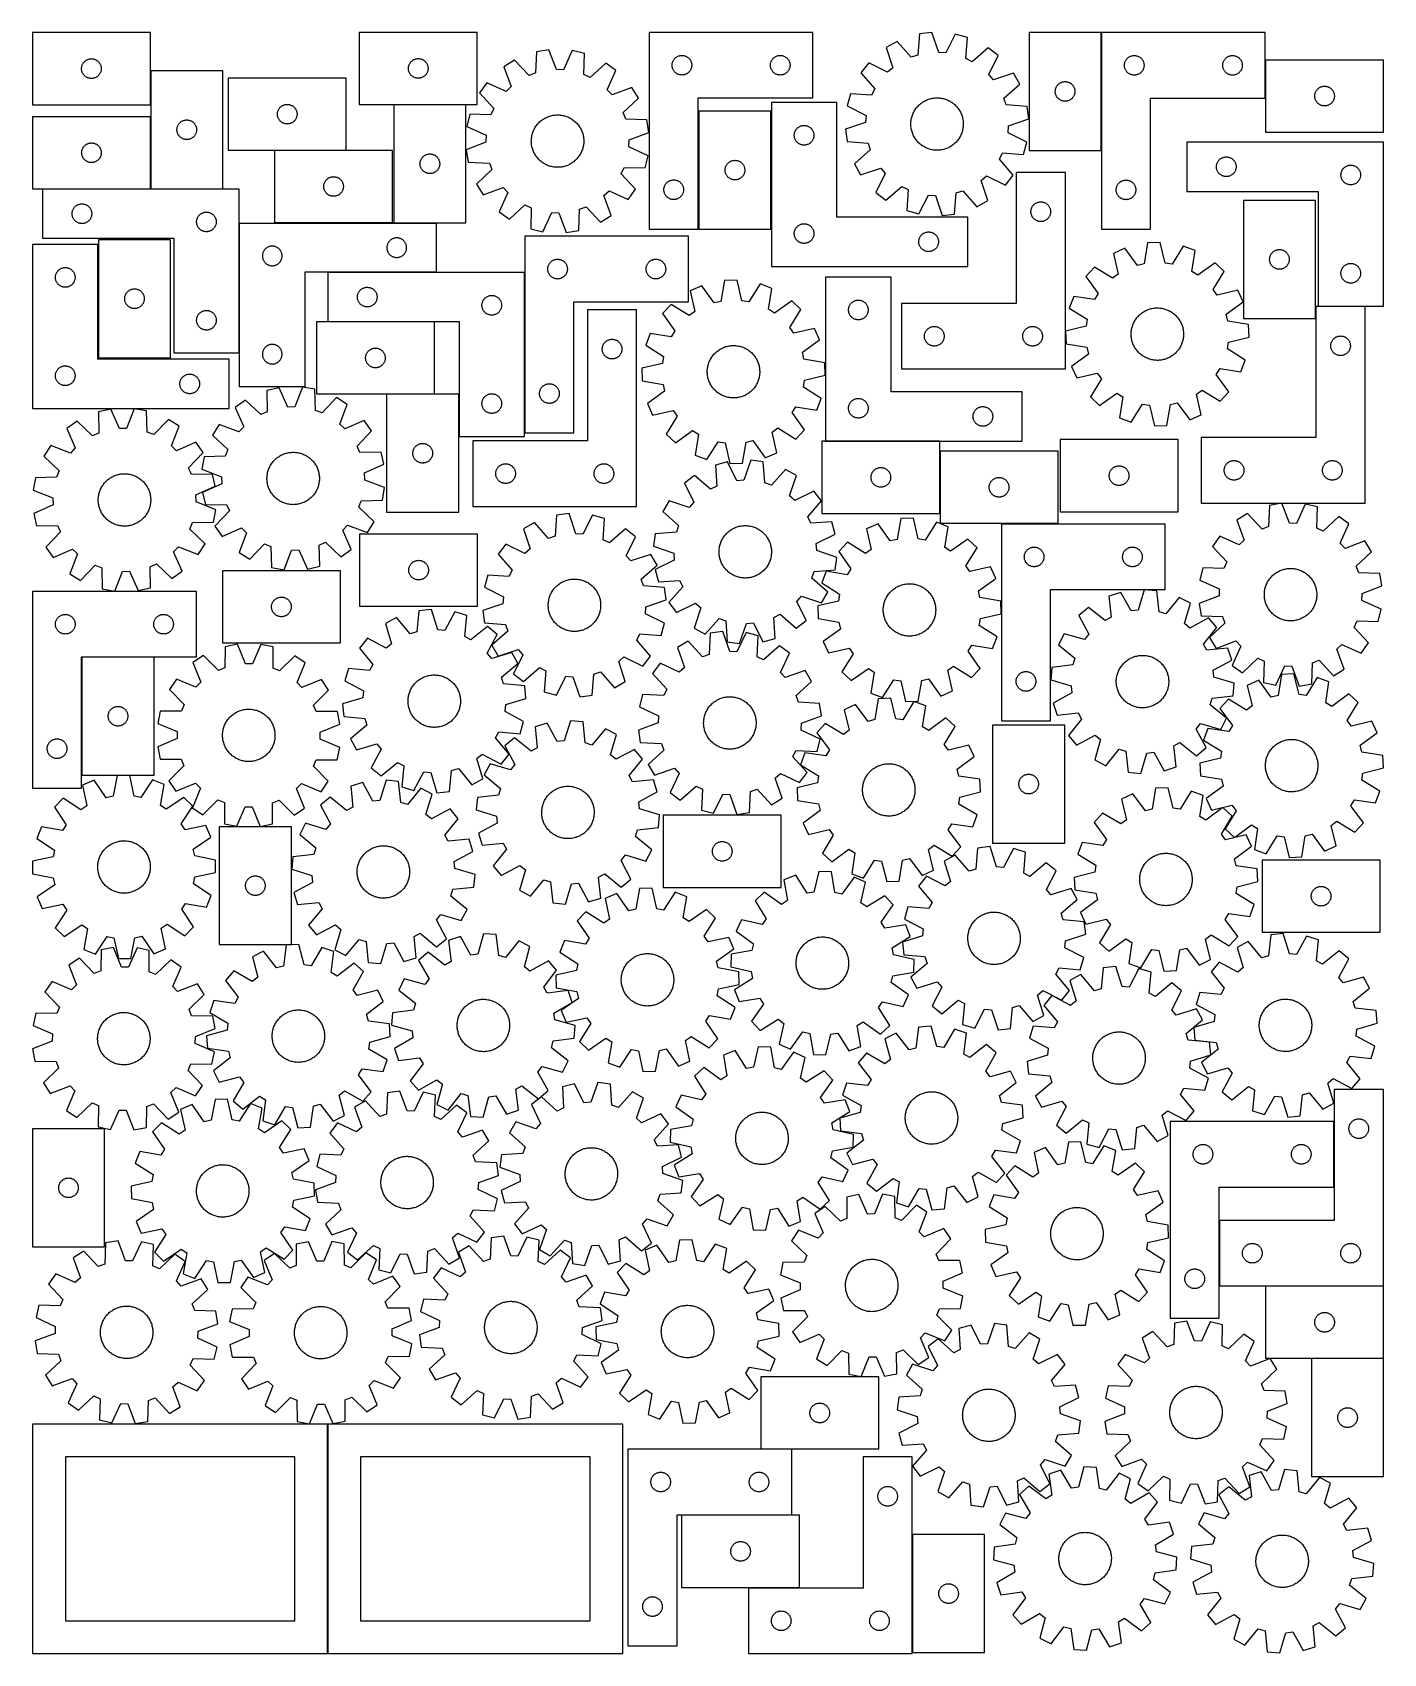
# Model space of a CAD drawing. Header units: millimetres. Extents: x 7 to 1243, y 7 to 1491.
import ezdxf

# ---------------------------------------------------------------- set-up
doc = ezdxf.new("R2010")
doc.units = ezdxf.units.MM
doc.layers.add('CUT', color=7, linetype='CONTINUOUS', true_color=0x000000)

msp = doc.modelspace()

# ---------------------------------------------------------------- linework, layer by layer
at = {"layer": 'CUT'}
for p, q in [((114.515439, 1490.62897), (6.515439, 1490.62897)), ((6.515439, 1490.62897), (6.515439, 1424.62897)), ((114.515439, 1424.62897), (114.515439, 1490.62897)), ((413.710689, 1490.782537), (305.710689, 1490.782537)), ((305.710689, 1490.782537), (305.710689, 1424.782537)), ((413.710689, 1424.782537), (413.710689, 1490.782537)), ((571.099418, 1490.788389), (571.099418, 1310.788389)), ((721.099418, 1490.788389), (571.099418, 1490.788389)), ((721.099418, 1430.788389), (721.099418, 1490.788389)), ((818.584335, 1489.351272), (817.124022, 1470.030042)), ((830.03151, 1490.782234), (818.584335, 1489.351272)), ((836.203093, 1472.415035), (830.03151, 1490.782234)), ((851.359335, 1489.244209), (842.616267, 1471.952559)), ((862.482751, 1486.185602), (851.359335, 1489.244209)), ((861.155727, 1466.854761), (862.482751, 1486.185602)), ((918.933677, 1490.764954), (918.933677, 1382.764954)), ((984.933677, 1490.764954), (918.933677, 1490.764954)), ((984.933677, 1382.764954), (984.933677, 1490.764954)), ((985.201819, 1490.664854), (985.201819, 1310.664854)), ((1135.201819, 1490.664854), (985.201819, 1490.664854)), ((1135.201819, 1430.664854), (1135.201819, 1490.664854)), ((467.877352, 1473.003772), (467.187162, 1453.639732)), ((479.258507, 1474.889187), (467.877352, 1473.003772)), ((486.156196, 1456.782164), (479.258507, 1474.889187)), ((500.630645, 1474.201208), (492.582695, 1456.575291)), ((511.866978, 1471.587725), (500.630645, 1474.201208)), ((511.310354, 1452.219385), (511.866978, 1471.587725)), ((598.206462, 1469.310761), (598.770046, 1469.481722)), ((598.770046, 1469.481722), (599.343605, 1469.615457)), ((599.343605, 1469.615457), (599.924682, 1469.711393)), ((599.924682, 1469.711393), (600.510789, 1469.76912)), ((600.510789, 1469.76912), (601.099418, 1469.788389)), ((601.099418, 1469.788389), (601.688046, 1469.76912)), ((601.688046, 1469.76912), (602.274153, 1469.711393)), ((602.274153, 1469.711393), (602.85523, 1469.615457)), ((602.85523, 1469.615457), (603.428789, 1469.481722)), ((603.428789, 1469.481722), (603.992373, 1469.310761)), ((688.206462, 1469.310761), (688.770046, 1469.481722)), ((688.770046, 1469.481722), (689.343605, 1469.615457)), ((689.343605, 1469.615457), (689.924682, 1469.711393)), ((689.924682, 1469.711393), (690.510789, 1469.76912)), ((690.510789, 1469.76912), (691.099418, 1469.788389)), ((691.099418, 1469.788389), (691.688046, 1469.76912)), ((691.688046, 1469.76912), (692.274153, 1469.711393)), ((692.274153, 1469.711393), (692.85523, 1469.615457)), ((692.85523, 1469.615457), (693.428789, 1469.481722)), ((693.428789, 1469.481722), (693.992373, 1469.310761)), ((798.291419, 1482.610416), (788.263214, 1476.907735)), ((788.263214, 1476.907735), (794.307975, 1458.498409)), ((811.02204, 1468.003099), (798.291419, 1482.610416)), ((817.124022, 1470.030042), (811.02204, 1468.003099)), ((842.616267, 1471.952559), (836.203093, 1472.415035)), ((881.598515, 1476.602848), (866.903745, 1463.973273)), ((890.704733, 1469.520316), (881.598515, 1476.602848)), ((882.08113, 1452.168777), (890.704733, 1469.520316)), ((1012.872448, 1469.358187), (1013.446006, 1469.491922)), ((1013.446006, 1469.491922), (1014.027084, 1469.587858)), ((1014.027084, 1469.587858), (1014.613191, 1469.645585)), ((1014.613191, 1469.645585), (1015.201819, 1469.664854)), ((1015.201819, 1469.664854), (1015.790447, 1469.645585)), ((1015.790447, 1469.645585), (1016.376555, 1469.587858)), ((1016.376555, 1469.587858), (1016.957632, 1469.491922)), ((1016.957632, 1469.491922), (1017.531191, 1469.358187)), ((1102.872448, 1469.358187), (1103.446006, 1469.491922)), ((1103.446006, 1469.491922), (1104.027084, 1469.587858)), ((1104.027084, 1469.587858), (1104.613191, 1469.645585)), ((1104.613191, 1469.645585), (1105.201819, 1469.664854)), ((1105.201819, 1469.664854), (1105.790447, 1469.645585)), ((1105.790447, 1469.645585), (1106.376555, 1469.587858)), ((1106.376555, 1469.587858), (1106.957632, 1469.491922)), ((1106.957632, 1469.491922), (1107.531191, 1469.358187)), ((51.515439, 1457.62897), (51.534709, 1458.217598)), ((51.534709, 1457.040342), (51.515439, 1457.62897)), ((51.534709, 1458.217598), (51.592435, 1458.803706)), ((51.592435, 1456.454234), (51.534709, 1457.040342)), ((51.592435, 1458.803706), (51.688372, 1459.384783)), ((51.688372, 1455.873157), (51.592435, 1456.454234)), ((51.688372, 1459.384783), (51.822107, 1459.958341)), ((51.822107, 1455.299598), (51.688372, 1455.873157)), ((51.822107, 1459.958341), (51.993068, 1460.521925)), ((51.993068, 1454.736015), (51.822107, 1455.299598)), ((51.993068, 1460.521925), (52.200523, 1461.073121)), ((52.200523, 1454.184819), (51.993068, 1454.736015)), ((52.200523, 1461.073121), (52.443584, 1461.609568)), ((52.443584, 1461.609568), (52.72121, 1462.12897)), ((52.72121, 1462.12897), (53.032213, 1462.629102)), ((53.032213, 1462.629102), (53.375259, 1463.107823)), ((53.375259, 1463.107823), (53.748881, 1463.563082)), ((53.748881, 1463.563082), (54.151478, 1463.992931)), ((54.151478, 1463.992931), (54.581327, 1464.395528)), ((54.581327, 1464.395528), (55.036586, 1464.76915)), ((55.036586, 1464.76915), (55.515307, 1465.112196)), ((55.515307, 1465.112196), (56.015439, 1465.423198)), ((56.015439, 1465.423198), (56.534841, 1465.700824)), ((56.534841, 1465.700824), (57.071288, 1465.943886)), ((57.071288, 1465.943886), (57.622484, 1466.151341)), ((57.622484, 1466.151341), (58.186068, 1466.322302)), ((58.186068, 1466.322302), (58.759626, 1466.456037)), ((58.759626, 1466.456037), (59.340703, 1466.551974)), ((59.340703, 1466.551974), (59.926811, 1466.6097)), ((59.926811, 1466.6097), (60.515439, 1466.62897)), ((60.515439, 1466.62897), (61.104067, 1466.6097)), ((61.104067, 1466.6097), (61.690175, 1466.551974)), ((61.690175, 1466.551974), (62.271252, 1466.456037)), ((62.271252, 1466.456037), (62.844811, 1466.322302)), ((62.844811, 1466.322302), (63.408394, 1466.151341)), ((63.408394, 1466.151341), (63.95959, 1465.943886)), ((63.95959, 1465.943886), (64.496037, 1465.700824)), ((64.496037, 1465.700824), (65.015439, 1465.423198)), ((65.015439, 1465.423198), (65.515571, 1465.112196)), ((65.515571, 1465.112196), (65.994292, 1464.76915)), ((65.994292, 1464.76915), (66.449551, 1464.395528)), ((66.449551, 1464.395528), (66.8794, 1463.992931)), ((66.8794, 1463.992931), (67.281997, 1463.563082)), ((67.281997, 1463.563082), (67.655619, 1463.107823)), ((67.655619, 1463.107823), (67.998666, 1462.629102)), ((67.998666, 1462.629102), (68.309668, 1462.12897)), ((68.309668, 1462.12897), (68.587294, 1461.609568)), ((68.587294, 1461.609568), (68.830355, 1461.073121)), ((68.830355, 1461.073121), (69.03781, 1460.521925)), ((69.03781, 1454.736015), (68.830355, 1454.184819)), ((69.03781, 1460.521925), (69.208772, 1459.958341)), ((69.208772, 1455.299598), (69.03781, 1454.736015)), ((69.208772, 1459.958341), (69.342507, 1459.384783)), ((69.342507, 1455.873157), (69.208772, 1455.299598)), ((69.342507, 1459.384783), (69.438443, 1458.803706)), ((69.438443, 1456.454234), (69.342507, 1455.873157)), ((69.438443, 1458.803706), (69.496169, 1458.217598)), ((69.496169, 1457.040342), (69.438443, 1456.454234)), ((69.496169, 1458.217598), (69.515439, 1457.62897)), ((69.515439, 1457.62897), (69.496169, 1457.040342)), ((180.803769, 1455.638004), (114.803769, 1455.638004)), ((114.803769, 1455.638004), (114.803769, 1347.638004)), ((180.803769, 1347.638004), (180.803769, 1455.638004)), ((350.710689, 1457.782537), (350.729958, 1458.371165)), ((350.729958, 1457.193909), (350.710689, 1457.782537)), ((350.729958, 1458.371165), (350.787685, 1458.957273)), ((350.787685, 1456.607802), (350.729958, 1457.193909)), ((350.787685, 1458.957273), (350.883621, 1459.53835)), ((350.883621, 1456.026724), (350.787685, 1456.607802)), ((350.883621, 1459.53835), (351.017356, 1460.111909)), ((351.017356, 1455.453166), (350.883621, 1456.026724)), ((351.017356, 1460.111909), (351.188318, 1460.675492)), ((351.188318, 1454.889582), (351.017356, 1455.453166)), ((351.188318, 1460.675492), (351.395773, 1461.226688)), ((351.395773, 1454.338386), (351.188318, 1454.889582)), ((351.395773, 1461.226688), (351.638834, 1461.763135)), ((351.638834, 1461.763135), (351.91646, 1462.282537)), ((351.91646, 1462.282537), (352.227462, 1462.782669)), ((352.227462, 1462.782669), (352.570509, 1463.26139)), ((352.570509, 1463.26139), (352.94413, 1463.71665)), ((352.94413, 1463.71665), (353.346728, 1464.146498)), ((353.346728, 1464.146498), (353.776576, 1464.549096)), ((353.776576, 1464.549096), (354.231836, 1464.922717)), ((354.231836, 1464.922717), (354.710557, 1465.265764)), ((354.710557, 1465.265764), (355.210689, 1465.576766)), ((355.210689, 1465.576766), (355.730091, 1465.854392)), ((355.730091, 1465.854392), (356.266538, 1466.097453)), ((356.266538, 1466.097453), (356.817734, 1466.304908)), ((356.817734, 1466.304908), (357.381317, 1466.47587)), ((357.381317, 1466.47587), (357.954876, 1466.609605)), ((357.954876, 1466.609605), (358.535953, 1466.705541)), ((358.535953, 1466.705541), (359.122061, 1466.763268)), ((359.122061, 1466.763268), (359.710689, 1466.782537)), ((359.710689, 1466.782537), (360.299317, 1466.763268)), ((360.299317, 1466.763268), (360.885424, 1466.705541)), ((360.885424, 1466.705541), (361.466502, 1466.609605)), ((361.466502, 1466.609605), (362.04006, 1466.47587)), ((362.04006, 1466.47587), (362.603644, 1466.304908)), ((362.603644, 1466.304908), (363.15484, 1466.097453)), ((363.15484, 1466.097453), (363.691287, 1465.854392)), ((363.691287, 1465.854392), (364.210689, 1465.576766)), ((364.210689, 1465.576766), (364.710821, 1465.265764)), ((364.710821, 1465.265764), (365.189542, 1464.922717)), ((365.189542, 1464.922717), (365.644801, 1464.549096)), ((365.644801, 1464.549096), (366.07465, 1464.146498)), ((366.07465, 1464.146498), (366.477247, 1463.71665)), ((366.477247, 1463.71665), (366.850869, 1463.26139)), ((366.850869, 1463.26139), (367.193915, 1462.782669)), ((367.193915, 1462.782669), (367.504917, 1462.282537)), ((367.504917, 1462.282537), (367.782543, 1461.763135)), ((367.782543, 1461.763135), (368.025605, 1461.226688)), ((368.025605, 1461.226688), (368.23306, 1460.675492)), ((368.23306, 1454.889582), (368.025605, 1454.338386)), ((368.23306, 1460.675492), (368.404021, 1460.111909)), ((368.404021, 1455.453166), (368.23306, 1454.889582)), ((368.404021, 1460.111909), (368.537756, 1459.53835)), ((368.537756, 1456.026724), (368.404021, 1455.453166)), ((368.537756, 1459.53835), (368.633692, 1458.957273)), ((368.633692, 1456.607802), (368.537756, 1456.026724)), ((368.633692, 1458.957273), (368.691419, 1458.371165)), ((368.691419, 1457.193909), (368.633692, 1456.607802)), ((368.691419, 1458.371165), (368.710689, 1457.782537)), ((368.710689, 1457.782537), (368.691419, 1457.193909)), ((447.868793, 1465.460619), (438.075494, 1459.363343)), ((438.075494, 1459.363343), (444.848139, 1441.209178)), ((461.170685, 1451.371542), (447.868793, 1465.460619)), ((492.582695, 1456.575291), (486.156196, 1456.782164)), ((531.348981, 1462.773352), (517.168499, 1449.568945)), ((540.729862, 1456.05885), (531.348981, 1462.773352)), ((532.803666, 1438.377848), (540.729862, 1456.05885)), ((592.099418, 1460.788389), (592.118687, 1461.377018)), ((592.118687, 1460.199761), (592.099418, 1460.788389)), ((592.118687, 1461.377018), (592.176414, 1461.963125)), ((592.176414, 1459.613654), (592.118687, 1460.199761)), ((592.176414, 1461.963125), (592.27235, 1462.544202)), ((592.27235, 1459.032577), (592.176414, 1459.613654)), ((592.27235, 1462.544202), (592.406085, 1463.117761)), ((592.406085, 1458.459018), (592.27235, 1459.032577)), ((592.406085, 1463.117761), (592.577046, 1463.681345)), ((592.577046, 1457.895434), (592.406085, 1458.459018)), ((592.577046, 1463.681345), (592.784502, 1464.23254)), ((592.784502, 1457.344239), (592.577046, 1457.895434)), ((592.784502, 1464.23254), (593.027563, 1464.768988)), ((593.027563, 1456.807791), (592.784502, 1457.344239)), ((593.027563, 1464.768988), (593.305189, 1465.288389)), ((593.305189, 1456.288389), (593.027563, 1456.807791)), ((593.305189, 1465.288389), (593.616191, 1465.788522)), ((593.616191, 1455.788257), (593.305189, 1456.288389)), ((593.616191, 1465.788522), (593.959237, 1466.267242)), ((593.959237, 1455.309537), (593.616191, 1455.788257)), ((593.959237, 1466.267242), (594.332859, 1466.722502)), ((594.332859, 1454.854277), (593.959237, 1455.309537)), ((594.332859, 1466.722502), (594.735456, 1467.15235)), ((594.735456, 1454.424428), (594.332859, 1454.854277)), ((594.735456, 1467.15235), (595.165305, 1467.554948)), ((595.165305, 1467.554948), (595.620565, 1467.92857)), ((595.620565, 1467.92857), (596.099285, 1468.271616)), ((596.099285, 1468.271616), (596.599418, 1468.582618)), ((596.599418, 1468.582618), (597.118819, 1468.860244)), ((597.118819, 1468.860244), (597.655267, 1469.103305)), ((597.655267, 1469.103305), (598.206462, 1469.310761)), ((603.992373, 1469.310761), (604.543568, 1469.103305)), ((604.543568, 1469.103305), (605.080016, 1468.860244)), ((605.080016, 1468.860244), (605.599418, 1468.582618)), ((605.599418, 1468.582618), (606.09955, 1468.271616)), ((606.09955, 1468.271616), (606.57827, 1467.92857)), ((606.57827, 1467.92857), (607.03353, 1467.554948)), ((607.03353, 1467.554948), (607.463379, 1467.15235)), ((607.463379, 1467.15235), (607.865976, 1466.722502)), ((607.865976, 1454.854277), (607.463379, 1454.424428)), ((607.865976, 1466.722502), (608.239598, 1466.267242)), ((608.239598, 1455.309537), (607.865976, 1454.854277)), ((608.239598, 1466.267242), (608.582644, 1465.788522)), ((608.582644, 1455.788257), (608.239598, 1455.309537)), ((608.582644, 1465.788522), (608.893646, 1465.288389)), ((608.893646, 1456.288389), (608.582644, 1455.788257)), ((608.893646, 1465.288389), (609.171272, 1464.768988)), ((609.171272, 1456.807791), (608.893646, 1456.288389)), ((609.171272, 1464.768988), (609.414333, 1464.23254)), ((609.414333, 1457.344239), (609.171272, 1456.807791)), ((609.414333, 1464.23254), (609.621789, 1463.681345)), ((609.621789, 1457.895434), (609.414333, 1457.344239)), ((609.621789, 1463.681345), (609.79275, 1463.117761)), ((609.79275, 1458.459018), (609.621789, 1457.895434)), ((609.79275, 1463.117761), (609.926485, 1462.544202)), ((609.926485, 1459.032577), (609.79275, 1458.459018)), ((609.926485, 1462.544202), (610.022421, 1461.963125)), ((610.022421, 1459.613654), (609.926485, 1459.032577)), ((610.022421, 1461.963125), (610.080148, 1461.377018)), ((610.080148, 1460.199761), (610.022421, 1459.613654)), ((610.080148, 1461.377018), (610.099418, 1460.788389)), ((610.099418, 1460.788389), (610.080148, 1460.199761)), ((682.099418, 1460.788389), (682.118687, 1461.377018)), ((682.118687, 1460.199761), (682.099418, 1460.788389)), ((682.118687, 1461.377018), (682.176414, 1461.963125)), ((682.176414, 1459.613654), (682.118687, 1460.199761)), ((682.176414, 1461.963125), (682.27235, 1462.544202)), ((682.27235, 1459.032577), (682.176414, 1459.613654)), ((682.27235, 1462.544202), (682.406085, 1463.117761)), ((682.406085, 1458.459018), (682.27235, 1459.032577)), ((682.406085, 1463.117761), (682.577046, 1463.681345)), ((682.577046, 1457.895434), (682.406085, 1458.459018)), ((682.577046, 1463.681345), (682.784502, 1464.23254)), ((682.784502, 1457.344239), (682.577046, 1457.895434)), ((682.784502, 1464.23254), (683.027563, 1464.768988)), ((683.027563, 1456.807791), (682.784502, 1457.344239)), ((683.027563, 1464.768988), (683.305189, 1465.288389)), ((683.305189, 1456.288389), (683.027563, 1456.807791)), ((683.305189, 1465.288389), (683.616191, 1465.788522)), ((683.616191, 1455.788257), (683.305189, 1456.288389)), ((683.616191, 1465.788522), (683.959237, 1466.267242)), ((683.959237, 1455.309537), (683.616191, 1455.788257)), ((683.959237, 1466.267242), (684.332859, 1466.722502)), ((684.332859, 1454.854277), (683.959237, 1455.309537)), ((684.332859, 1466.722502), (684.735456, 1467.15235)), ((684.735456, 1454.424428), (684.332859, 1454.854277)), ((684.735456, 1467.15235), (685.165305, 1467.554948)), ((685.165305, 1467.554948), (685.620565, 1467.92857)), ((685.620565, 1467.92857), (686.099285, 1468.271616)), ((686.099285, 1468.271616), (686.599418, 1468.582618)), ((686.599418, 1468.582618), (687.118819, 1468.860244)), ((687.118819, 1468.860244), (687.655267, 1469.103305)), ((687.655267, 1469.103305), (688.206462, 1469.310761)), ((693.992373, 1469.310761), (694.543568, 1469.103305)), ((694.543568, 1469.103305), (695.080016, 1468.860244)), ((695.080016, 1468.860244), (695.599418, 1468.582618)), ((695.599418, 1468.582618), (696.09955, 1468.271616)), ((696.09955, 1468.271616), (696.57827, 1467.92857)), ((696.57827, 1467.92857), (697.03353, 1467.554948)), ((697.03353, 1467.554948), (697.463379, 1467.15235)), ((697.463379, 1467.15235), (697.865976, 1466.722502)), ((697.865976, 1454.854277), (697.463379, 1454.424428)), ((697.865976, 1466.722502), (698.239598, 1466.267242)), ((698.239598, 1455.309537), (697.865976, 1454.854277)), ((698.239598, 1466.267242), (698.582644, 1465.788522)), ((698.582644, 1455.788257), (698.239598, 1455.309537)), ((698.582644, 1465.788522), (698.893646, 1465.288389)), ((698.893646, 1456.288389), (698.582644, 1455.788257)), ((698.893646, 1465.288389), (699.171272, 1464.768988)), ((699.171272, 1456.807791), (698.893646, 1456.288389)), ((699.171272, 1464.768988), (699.414333, 1464.23254)), ((699.414333, 1457.344239), (699.171272, 1456.807791)), ((699.414333, 1464.23254), (699.621789, 1463.681345)), ((699.621789, 1457.895434), (699.414333, 1457.344239)), ((699.621789, 1463.681345), (699.79275, 1463.117761)), ((699.79275, 1458.459018), (699.621789, 1457.895434)), ((699.79275, 1463.117761), (699.926485, 1462.544202)), ((699.926485, 1459.032577), (699.79275, 1458.459018)), ((699.926485, 1462.544202), (700.022421, 1461.963125)), ((700.022421, 1459.613654), (699.926485, 1459.032577)), ((700.022421, 1461.963125), (700.080148, 1461.377018)), ((700.080148, 1460.199761), (700.022421, 1459.613654)), ((700.080148, 1461.377018), (700.099418, 1460.788389)), ((700.099418, 1460.788389), (700.080148, 1460.199761)), ((772.094617, 1462.914233), (765.012085, 1453.808015)), ((789.446155, 1454.29063), (772.094617, 1462.914233)), ((794.307975, 1458.498409), (789.446155, 1454.29063)), ((866.903745, 1463.973273), (861.155727, 1466.854761)), ((1006.201819, 1460.664854), (1006.221089, 1461.253482)), ((1006.221089, 1460.076226), (1006.201819, 1460.664854)), ((1006.221089, 1461.253482), (1006.278815, 1461.83959)), ((1006.278815, 1459.490119), (1006.221089, 1460.076226)), ((1006.278815, 1461.83959), (1006.374752, 1462.420667)), ((1006.374752, 1458.909041), (1006.278815, 1459.490119)), ((1006.374752, 1462.420667), (1006.508487, 1462.994226)), ((1006.508487, 1458.335483), (1006.374752, 1458.909041)), ((1006.508487, 1462.994226), (1006.679448, 1463.557809)), ((1006.679448, 1457.771899), (1006.508487, 1458.335483)), ((1006.679448, 1463.557809), (1006.886903, 1464.109005)), ((1006.886903, 1457.220703), (1006.679448, 1457.771899)), ((1006.886903, 1464.109005), (1007.129965, 1464.645453)), ((1007.129965, 1456.684256), (1006.886903, 1457.220703)), ((1007.129965, 1464.645453), (1007.407591, 1465.164854)), ((1007.407591, 1456.164854), (1007.129965, 1456.684256)), ((1007.407591, 1465.164854), (1007.718593, 1465.664986)), ((1007.718593, 1455.664722), (1007.407591, 1456.164854)), ((1007.718593, 1465.664986), (1008.061639, 1466.143707)), ((1008.061639, 1455.186001), (1007.718593, 1455.664722)), ((1008.061639, 1466.143707), (1008.435261, 1466.598967)), ((1008.435261, 1454.730742), (1008.061639, 1455.186001)), ((1008.435261, 1466.598967), (1008.837858, 1467.028815)), ((1008.837858, 1454.300893), (1008.435261, 1454.730742)), ((1008.837858, 1467.028815), (1009.267707, 1467.431413)), ((1009.267707, 1467.431413), (1009.722966, 1467.805034)), ((1009.722966, 1467.805034), (1010.201687, 1468.148081)), ((1010.201687, 1468.148081), (1010.701819, 1468.459083)), ((1010.701819, 1468.459083), (1011.221221, 1468.736709)), ((1011.221221, 1468.736709), (1011.757668, 1468.97977)), ((1011.757668, 1468.97977), (1012.308864, 1469.187225)), ((1012.308864, 1469.187225), (1012.872448, 1469.358187)), ((1017.531191, 1469.358187), (1018.094774, 1469.187225)), ((1018.094774, 1469.187225), (1018.64597, 1468.97977)), ((1018.64597, 1468.97977), (1019.182417, 1468.736709)), ((1019.182417, 1468.736709), (1019.701819, 1468.459083)), ((1019.701819, 1468.459083), (1020.201951, 1468.148081)), ((1020.201951, 1468.148081), (1020.680672, 1467.805034)), ((1020.680672, 1467.805034), (1021.135932, 1467.431413)), ((1021.135932, 1467.431413), (1021.56578, 1467.028815)), ((1021.56578, 1467.028815), (1021.968378, 1466.598967)), ((1021.968378, 1454.730742), (1021.56578, 1454.300893)), ((1021.968378, 1466.598967), (1022.341999, 1466.143707)), ((1022.341999, 1455.186001), (1021.968378, 1454.730742)), ((1022.341999, 1466.143707), (1022.685046, 1465.664986)), ((1022.685046, 1455.664722), (1022.341999, 1455.186001)), ((1022.685046, 1465.664986), (1022.996048, 1465.164854)), ((1022.996048, 1456.164854), (1022.685046, 1455.664722)), ((1022.996048, 1465.164854), (1023.273674, 1464.645453)), ((1023.273674, 1456.684256), (1022.996048, 1456.164854)), ((1023.273674, 1464.645453), (1023.516735, 1464.109005)), ((1023.516735, 1457.220703), (1023.273674, 1456.684256)), ((1023.516735, 1464.109005), (1023.72419, 1463.557809)), ((1023.72419, 1457.771899), (1023.516735, 1457.220703)), ((1023.72419, 1463.557809), (1023.895152, 1462.994226)), ((1023.895152, 1458.335483), (1023.72419, 1457.771899)), ((1023.895152, 1462.994226), (1024.028887, 1462.420667)), ((1024.028887, 1458.909041), (1023.895152, 1458.335483)), ((1024.028887, 1462.420667), (1024.124823, 1461.83959)), ((1024.124823, 1459.490119), (1024.028887, 1458.909041)), ((1024.124823, 1461.83959), (1024.18255, 1461.253482)), ((1024.18255, 1460.076226), (1024.124823, 1459.490119)), ((1024.18255, 1461.253482), (1024.201819, 1460.664854)), ((1024.201819, 1460.664854), (1024.18255, 1460.076226)), ((1096.201819, 1460.664854), (1096.221089, 1461.253482)), ((1096.221089, 1460.076226), (1096.201819, 1460.664854)), ((1096.221089, 1461.253482), (1096.278815, 1461.83959)), ((1096.278815, 1459.490119), (1096.221089, 1460.076226)), ((1096.278815, 1461.83959), (1096.374752, 1462.420667)), ((1096.374752, 1458.909041), (1096.278815, 1459.490119)), ((1096.374752, 1462.420667), (1096.508487, 1462.994226)), ((1096.508487, 1458.335483), (1096.374752, 1458.909041)), ((1096.508487, 1462.994226), (1096.679448, 1463.557809)), ((1096.679448, 1457.771899), (1096.508487, 1458.335483)), ((1096.679448, 1463.557809), (1096.886903, 1464.109005)), ((1096.886903, 1457.220703), (1096.679448, 1457.771899)), ((1096.886903, 1464.109005), (1097.129965, 1464.645453)), ((1097.129965, 1456.684256), (1096.886903, 1457.220703)), ((1097.129965, 1464.645453), (1097.407591, 1465.164854)), ((1097.407591, 1456.164854), (1097.129965, 1456.684256)), ((1097.407591, 1465.164854), (1097.718593, 1465.664986)), ((1097.718593, 1455.664722), (1097.407591, 1456.164854)), ((1097.718593, 1465.664986), (1098.061639, 1466.143707)), ((1098.061639, 1455.186001), (1097.718593, 1455.664722)), ((1098.061639, 1466.143707), (1098.435261, 1466.598967)), ((1098.435261, 1454.730742), (1098.061639, 1455.186001)), ((1098.435261, 1466.598967), (1098.837858, 1467.028815)), ((1098.837858, 1454.300893), (1098.435261, 1454.730742)), ((1098.837858, 1467.028815), (1099.267707, 1467.431413)), ((1099.267707, 1467.431413), (1099.722966, 1467.805034)), ((1099.722966, 1467.805034), (1100.201687, 1468.148081)), ((1100.201687, 1468.148081), (1100.701819, 1468.459083)), ((1100.701819, 1468.459083), (1101.221221, 1468.736709)), ((1101.221221, 1468.736709), (1101.757668, 1468.97977)), ((1101.757668, 1468.97977), (1102.308864, 1469.187225)), ((1102.308864, 1469.187225), (1102.872448, 1469.358187)), ((1107.531191, 1469.358187), (1108.094774, 1469.187225)), ((1108.094774, 1469.187225), (1108.64597, 1468.97977)), ((1108.64597, 1468.97977), (1109.182417, 1468.736709)), ((1109.182417, 1468.736709), (1109.701819, 1468.459083)), ((1109.701819, 1468.459083), (1110.201951, 1468.148081)), ((1110.201951, 1468.148081), (1110.680672, 1467.805034)), ((1110.680672, 1467.805034), (1111.135932, 1467.431413)), ((1111.135932, 1467.431413), (1111.56578, 1467.028815)), ((1111.56578, 1467.028815), (1111.968378, 1466.598967)), ((1111.968378, 1454.730742), (1111.56578, 1454.300893)), ((1111.968378, 1466.598967), (1112.341999, 1466.143707)), ((1112.341999, 1455.186001), (1111.968378, 1454.730742)), ((1112.341999, 1466.143707), (1112.685046, 1465.664986)), ((1112.685046, 1455.664722), (1112.341999, 1455.186001)), ((1112.685046, 1465.664986), (1112.996048, 1465.164854)), ((1112.996048, 1456.164854), (1112.685046, 1455.664722)), ((1112.996048, 1465.164854), (1113.273674, 1464.645453)), ((1113.273674, 1456.684256), (1112.996048, 1456.164854)), ((1113.273674, 1464.645453), (1113.516735, 1464.109005)), ((1113.516735, 1457.220703), (1113.273674, 1456.684256)), ((1113.516735, 1464.109005), (1113.72419, 1463.557809)), ((1113.72419, 1457.771899), (1113.516735, 1457.220703)), ((1113.72419, 1463.557809), (1113.895152, 1462.994226)), ((1113.895152, 1458.335483), (1113.72419, 1457.771899)), ((1113.895152, 1462.994226), (1114.028887, 1462.420667)), ((1114.028887, 1458.909041), (1113.895152, 1458.335483)), ((1114.028887, 1462.420667), (1114.124823, 1461.83959)), ((1114.124823, 1459.490119), (1114.028887, 1458.909041)), ((1114.124823, 1461.83959), (1114.18255, 1461.253482)), ((1114.18255, 1460.076226), (1114.124823, 1459.490119)), ((1114.18255, 1461.253482), (1114.201819, 1460.664854)), ((1114.201819, 1460.664854), (1114.18255, 1460.076226)), ((1243.477246, 1465.523745), (1135.477246, 1465.523745)), ((1135.477246, 1465.523745), (1135.477246, 1399.523745)), ((1243.477246, 1399.523745), (1243.477246, 1465.523745)), ((52.443584, 1453.648372), (52.200523, 1454.184819)), ((52.72121, 1453.12897), (52.443584, 1453.648372)), ((53.032213, 1452.628838), (52.72121, 1453.12897)), ((53.375259, 1452.150117), (53.032213, 1452.628838)), ((53.748881, 1451.694857), (53.375259, 1452.150117)), ((54.151478, 1451.265009), (53.748881, 1451.694857)), ((54.581327, 1450.862412), (54.151478, 1451.265009)), ((55.036586, 1450.48879), (54.581327, 1450.862412)), ((55.515307, 1450.145743), (55.036586, 1450.48879)), ((56.015439, 1449.834741), (55.515307, 1450.145743)), ((56.534841, 1449.557115), (56.015439, 1449.834741)), ((57.071288, 1449.314054), (56.534841, 1449.557115)), ((57.622484, 1449.106599), (57.071288, 1449.314054)), ((58.186068, 1448.935637), (57.622484, 1449.106599)), ((58.759626, 1448.801902), (58.186068, 1448.935637)), ((59.340703, 1448.705966), (58.759626, 1448.801902)), ((59.926811, 1448.64824), (59.340703, 1448.705966)), ((60.515439, 1448.62897), (59.926811, 1448.64824)), ((61.104067, 1448.64824), (60.515439, 1448.62897)), ((61.690175, 1448.705966), (61.104067, 1448.64824)), ((62.271252, 1448.801902), (61.690175, 1448.705966)), ((62.844811, 1448.935637), (62.271252, 1448.801902)), ((63.408394, 1449.106599), (62.844811, 1448.935637)), ((63.95959, 1449.314054), (63.408394, 1449.106599)), ((64.496037, 1449.557115), (63.95959, 1449.314054)), ((65.015439, 1449.834741), (64.496037, 1449.557115)), ((65.515571, 1450.145743), (65.015439, 1449.834741)), ((65.994292, 1450.48879), (65.515571, 1450.145743)), ((66.449551, 1450.862412), (65.994292, 1450.48879)), ((66.8794, 1451.265009), (66.449551, 1450.862412)), ((67.281997, 1451.694857), (66.8794, 1451.265009)), ((67.655619, 1452.150117), (67.281997, 1451.694857)), ((67.998666, 1452.628838), (67.655619, 1452.150117)), ((68.309668, 1453.12897), (67.998666, 1452.628838)), ((68.587294, 1453.648372), (68.309668, 1453.12897)), ((68.830355, 1454.184819), (68.587294, 1453.648372)), ((293.781919, 1448.947329), (185.781919, 1448.947329)), ((185.781919, 1448.947329), (185.781919, 1382.947329)), ((293.781919, 1382.947329), (293.781919, 1448.947329)), ((351.638834, 1453.801939), (351.395773, 1454.338386)), ((351.91646, 1453.282537), (351.638834, 1453.801939)), ((352.227462, 1452.782405), (351.91646, 1453.282537)), ((352.570509, 1452.303684), (352.227462, 1452.782405)), ((352.94413, 1451.848425), (352.570509, 1452.303684)), ((353.346728, 1451.418576), (352.94413, 1451.848425)), ((353.776576, 1451.015979), (353.346728, 1451.418576)), ((354.231836, 1450.642357), (353.776576, 1451.015979)), ((354.710557, 1450.299311), (354.231836, 1450.642357)), ((355.210689, 1449.988309), (354.710557, 1450.299311)), ((355.730091, 1449.710683), (355.210689, 1449.988309)), ((356.266538, 1449.467621), (355.730091, 1449.710683)), ((356.817734, 1449.260166), (356.266538, 1449.467621)), ((357.381317, 1449.089205), (356.817734, 1449.260166)), ((357.954876, 1448.95547), (357.381317, 1449.089205)), ((358.535953, 1448.859534), (357.954876, 1448.95547)), ((359.122061, 1448.801807), (358.535953, 1448.859534)), ((359.710689, 1448.782537), (359.122061, 1448.801807)), ((360.299317, 1448.801807), (359.710689, 1448.782537)), ((360.885424, 1448.859534), (360.299317, 1448.801807)), ((361.466502, 1448.95547), (360.885424, 1448.859534)), ((362.04006, 1449.089205), (361.466502, 1448.95547)), ((362.603644, 1449.260166), (362.04006, 1449.089205)), ((363.15484, 1449.467621), (362.603644, 1449.260166)), ((363.691287, 1449.710683), (363.15484, 1449.467621)), ((364.210689, 1449.988309), (363.691287, 1449.710683)), ((364.710821, 1450.299311), (364.210689, 1449.988309)), ((365.189542, 1450.642357), (364.710821, 1450.299311)), ((365.644801, 1451.015979), (365.189542, 1450.642357)), ((366.07465, 1451.418576), (365.644801, 1451.015979)), ((366.477247, 1451.848425), (366.07465, 1451.418576)), ((366.850869, 1452.303684), (366.477247, 1451.848425)), ((367.193915, 1452.782405), (366.850869, 1452.303684)), ((367.504917, 1453.282537), (367.193915, 1452.782405)), ((367.782543, 1453.801939), (367.504917, 1453.282537)), ((368.025605, 1454.338386), (367.782543, 1453.801939)), ((422.476636, 1444.737434), (415.762134, 1435.356553)), ((440.157638, 1436.811238), (422.476636, 1444.737434)), ((444.848139, 1441.209178), (440.157638, 1436.811238)), ((467.187162, 1453.639732), (461.170685, 1451.371542)), ((517.168499, 1449.568945), (511.310354, 1452.219385)), ((555.355771, 1440.459991), (537.201606, 1433.687346)), ((561.453047, 1430.666692), (555.355771, 1440.459991)), ((595.165305, 1454.021831), (594.735456, 1454.424428)), ((595.620565, 1453.648209), (595.165305, 1454.021831)), ((596.099285, 1453.305163), (595.620565, 1453.648209)), ((596.599418, 1452.994161), (596.099285, 1453.305163)), ((597.118819, 1452.716535), (596.599418, 1452.994161)), ((597.655267, 1452.473474), (597.118819, 1452.716535)), ((598.206462, 1452.266018), (597.655267, 1452.473474)), ((598.770046, 1452.095057), (598.206462, 1452.266018)), ((599.343605, 1451.961322), (598.770046, 1452.095057)), ((599.924682, 1451.865386), (599.343605, 1451.961322)), ((600.510789, 1451.807659), (599.924682, 1451.865386)), ((601.099418, 1451.788389), (600.510789, 1451.807659)), ((601.688046, 1451.807659), (601.099418, 1451.788389)), ((602.274153, 1451.865386), (601.688046, 1451.807659)), ((602.85523, 1451.961322), (602.274153, 1451.865386)), ((603.428789, 1452.095057), (602.85523, 1451.961322)), ((603.992373, 1452.266018), (603.428789, 1452.095057)), ((604.543568, 1452.473474), (603.992373, 1452.266018)), ((605.080016, 1452.716535), (604.543568, 1452.473474)), ((605.599418, 1452.994161), (605.080016, 1452.716535)), ((606.09955, 1453.305163), (605.599418, 1452.994161)), ((606.57827, 1453.648209), (606.09955, 1453.305163)), ((607.03353, 1454.021831), (606.57827, 1453.648209)), ((607.463379, 1454.424428), (607.03353, 1454.021831)), ((685.165305, 1454.021831), (684.735456, 1454.424428)), ((685.620565, 1453.648209), (685.165305, 1454.021831)), ((686.099285, 1453.305163), (685.620565, 1453.648209)), ((686.599418, 1452.994161), (686.099285, 1453.305163)), ((687.118819, 1452.716535), (686.599418, 1452.994161)), ((687.655267, 1452.473474), (687.118819, 1452.716535)), ((688.206462, 1452.266018), (687.655267, 1452.473474)), ((688.770046, 1452.095057), (688.206462, 1452.266018)), ((689.343605, 1451.961322), (688.770046, 1452.095057)), ((689.924682, 1451.865386), (689.343605, 1451.961322)), ((690.510789, 1451.807659), (689.924682, 1451.865386)), ((691.099418, 1451.788389), (690.510789, 1451.807659)), ((691.688046, 1451.807659), (691.099418, 1451.788389)), ((692.274153, 1451.865386), (691.688046, 1451.807659)), ((692.85523, 1451.961322), (692.274153, 1451.865386)), ((693.428789, 1452.095057), (692.85523, 1451.961322)), ((693.992373, 1452.266018), (693.428789, 1452.095057)), ((694.543568, 1452.473474), (693.992373, 1452.266018)), ((695.080016, 1452.716535), (694.543568, 1452.473474)), ((695.599418, 1452.994161), (695.080016, 1452.716535)), ((696.09955, 1453.305163), (695.599418, 1452.994161)), ((696.57827, 1453.648209), (696.09955, 1453.305163)), ((697.03353, 1454.021831), (696.57827, 1453.648209)), ((697.463379, 1454.424428), (697.03353, 1454.021831)), ((765.012085, 1453.808015), (777.64166, 1439.113246)), ((886.288909, 1447.306958), (882.08113, 1452.168777)), ((904.698235, 1453.351719), (886.288909, 1447.306958)), ((895.793599, 1430.592893), (910.400916, 1443.323514)), ((910.400916, 1443.323514), (904.698235, 1453.351719)), ((943.411306, 1439.657909), (943.618762, 1440.209105)), ((943.618762, 1440.209105), (943.861823, 1440.745552)), ((943.861823, 1440.745552), (944.139449, 1441.264954)), ((944.139449, 1441.264954), (944.450451, 1441.765086)), ((944.450451, 1441.765086), (944.793497, 1442.243807)), ((944.793497, 1442.243807), (945.167119, 1442.699066)), ((945.167119, 1442.699066), (945.569716, 1443.128915)), ((945.569716, 1443.128915), (945.999565, 1443.531512)), ((945.999565, 1443.531512), (946.454825, 1443.905134)), ((946.454825, 1443.905134), (946.933545, 1444.24818)), ((946.933545, 1444.24818), (947.433677, 1444.559183)), ((947.433677, 1444.559183), (947.953079, 1444.836809)), ((947.953079, 1444.836809), (948.489527, 1445.07987)), ((948.489527, 1445.07987), (949.040722, 1445.287325)), ((949.040722, 1445.287325), (949.604306, 1445.458286)), ((949.604306, 1445.458286), (950.177865, 1445.592021)), ((950.177865, 1445.592021), (950.758942, 1445.687958)), ((950.758942, 1445.687958), (951.345049, 1445.745684)), ((951.345049, 1445.745684), (951.933677, 1445.764954)), ((951.933677, 1445.764954), (952.522306, 1445.745684)), ((952.522306, 1445.745684), (953.108413, 1445.687958)), ((953.108413, 1445.687958), (953.68949, 1445.592021)), ((953.68949, 1445.592021), (954.263049, 1445.458286)), ((954.263049, 1445.458286), (954.826633, 1445.287325)), ((954.826633, 1445.287325), (955.377828, 1445.07987)), ((955.377828, 1445.07987), (955.914276, 1444.836809)), ((955.914276, 1444.836809), (956.433677, 1444.559183)), ((956.433677, 1444.559183), (956.933809, 1444.24818)), ((956.933809, 1444.24818), (957.41253, 1443.905134)), ((957.41253, 1443.905134), (957.86779, 1443.531512)), ((957.86779, 1443.531512), (958.297638, 1443.128915)), ((958.297638, 1443.128915), (958.700236, 1442.699066)), ((958.700236, 1442.699066), (959.073857, 1442.243807)), ((959.073857, 1442.243807), (959.416904, 1441.765086)), ((959.416904, 1441.765086), (959.727906, 1441.264954)), ((959.727906, 1441.264954), (960.005532, 1440.745552)), ((960.005532, 1440.745552), (960.248593, 1440.209105)), ((960.248593, 1440.209105), (960.456049, 1439.657909)), ((1009.267707, 1453.898296), (1008.837858, 1454.300893)), ((1009.722966, 1453.524674), (1009.267707, 1453.898296)), ((1010.201687, 1453.181628), (1009.722966, 1453.524674)), ((1010.701819, 1452.870626), (1010.201687, 1453.181628)), ((1011.221221, 1452.593), (1010.701819, 1452.870626)), ((1011.757668, 1452.349939), (1011.221221, 1452.593)), ((1012.308864, 1452.142483), (1011.757668, 1452.349939)), ((1012.872448, 1451.971522), (1012.308864, 1452.142483)), ((1013.446006, 1451.837787), (1012.872448, 1451.971522)), ((1014.027084, 1451.741851), (1013.446006, 1451.837787)), ((1014.613191, 1451.684124), (1014.027084, 1451.741851)), ((1015.201819, 1451.664854), (1014.613191, 1451.684124)), ((1015.790447, 1451.684124), (1015.201819, 1451.664854)), ((1016.376555, 1451.741851), (1015.790447, 1451.684124)), ((1016.957632, 1451.837787), (1016.376555, 1451.741851)), ((1017.531191, 1451.971522), (1016.957632, 1451.837787)), ((1018.094774, 1452.142483), (1017.531191, 1451.971522)), ((1018.64597, 1452.349939), (1018.094774, 1452.142483)), ((1019.182417, 1452.593), (1018.64597, 1452.349939)), ((1019.701819, 1452.870626), (1019.182417, 1452.593)), ((1020.201951, 1453.181628), (1019.701819, 1452.870626)), ((1020.680672, 1453.524674), (1020.201951, 1453.181628)), ((1021.135932, 1453.898296), (1020.680672, 1453.524674)), ((1021.56578, 1454.300893), (1021.135932, 1453.898296)), ((1099.267707, 1453.898296), (1098.837858, 1454.300893)), ((1099.722966, 1453.524674), (1099.267707, 1453.898296)), ((1100.201687, 1453.181628), (1099.722966, 1453.524674)), ((1100.701819, 1452.870626), (1100.201687, 1453.181628)), ((1101.221221, 1452.593), (1100.701819, 1452.870626)), ((1101.757668, 1452.349939), (1101.221221, 1452.593)), ((1102.308864, 1452.142483), (1101.757668, 1452.349939)), ((1102.872448, 1451.971522), (1102.308864, 1452.142483)), ((1103.446006, 1451.837787), (1102.872448, 1451.971522)), ((1104.027084, 1451.741851), (1103.446006, 1451.837787)), ((1104.613191, 1451.684124), (1104.027084, 1451.741851)), ((1105.201819, 1451.664854), (1104.613191, 1451.684124)), ((1105.790447, 1451.684124), (1105.201819, 1451.664854)), ((1106.376555, 1451.741851), (1105.790447, 1451.684124)), ((1106.957632, 1451.837787), (1106.376555, 1451.741851)), ((1107.531191, 1451.971522), (1106.957632, 1451.837787)), ((1108.094774, 1452.142483), (1107.531191, 1451.971522)), ((1108.64597, 1452.349939), (1108.094774, 1452.142483)), ((1109.182417, 1452.593), (1108.64597, 1452.349939)), ((1109.701819, 1452.870626), (1109.182417, 1452.593)), ((1110.201951, 1453.181628), (1109.701819, 1452.870626)), ((1110.680672, 1453.524674), (1110.201951, 1453.181628)), ((1111.135932, 1453.898296), (1110.680672, 1453.524674)), ((1111.56578, 1454.300893), (1111.135932, 1453.898296)), ((1183.998393, 1439.663925), (1184.477114, 1440.006972)), ((1184.477114, 1440.006972), (1184.977246, 1440.317974)), ((1184.977246, 1440.317974), (1185.496648, 1440.5956)), ((1185.496648, 1440.5956), (1186.033095, 1440.838661)), ((1186.033095, 1440.838661), (1186.584291, 1441.046116)), ((1186.584291, 1441.046116), (1187.147875, 1441.217078)), ((1187.147875, 1441.217078), (1187.721433, 1441.350813)), ((1187.721433, 1441.350813), (1188.302511, 1441.446749)), ((1188.302511, 1441.446749), (1188.888618, 1441.504476)), ((1188.888618, 1441.504476), (1189.477246, 1441.523745)), ((1189.477246, 1441.523745), (1190.065875, 1441.504476)), ((1190.065875, 1441.504476), (1190.651982, 1441.446749)), ((1190.651982, 1441.446749), (1191.233059, 1441.350813)), ((1191.233059, 1441.350813), (1191.806618, 1441.217078)), ((1191.806618, 1441.217078), (1192.370202, 1441.046116)), ((1192.370202, 1441.046116), (1192.921397, 1440.838661)), ((1192.921397, 1440.838661), (1193.457845, 1440.5956)), ((1193.457845, 1440.5956), (1193.977246, 1440.317974)), ((1193.977246, 1440.317974), (1194.477378, 1440.006972)), ((1194.477378, 1440.006972), (1194.956099, 1439.663925)), ((238.607183, 1424.870333), (239.19329, 1424.92806)), ((239.19329, 1424.92806), (239.781919, 1424.947329)), ((239.781919, 1424.947329), (240.370547, 1424.92806)), ((240.370547, 1424.92806), (240.956654, 1424.870333)), ((415.762134, 1435.356553), (428.96654, 1421.176071)), ((537.201606, 1433.687346), (532.803666, 1438.377848)), ((547.36397, 1417.364801), (561.453047, 1430.666692)), ((616.099418, 1310.788389), (616.099418, 1430.788389)), ((616.099418, 1430.788389), (721.099418, 1430.788389)), ((742.994352, 1426.623843), (682.994352, 1426.623843)), ((682.994352, 1426.623843), (682.994352, 1276.623843)), ((742.994352, 1321.623843), (742.994352, 1426.623843)), ((755.429331, 1434.692251), (752.370723, 1423.568835)), ((774.760172, 1433.365227), (755.429331, 1434.692251)), ((777.64166, 1439.113246), (774.760172, 1433.365227)), ((818.663953, 1424.766013), (819.405531, 1425.405354)), ((819.405531, 1425.405354), (820.17257, 1426.013915)), ((820.17257, 1426.013915), (820.963794, 1426.590682)), ((820.963794, 1426.590682), (821.777884, 1427.134697)), ((821.777884, 1427.134697), (822.613486, 1427.645053)), ((822.613486, 1427.645053), (823.46921, 1428.120902)), ((823.46921, 1428.120902), (824.343631, 1428.561451)), ((824.343631, 1428.561451), (825.235294, 1428.965967)), ((825.235294, 1428.965967), (826.142714, 1429.333777)), ((826.142714, 1429.333777), (827.064381, 1429.664268)), ((827.064381, 1429.664268), (827.998762, 1429.95689)), ((827.998762, 1429.95689), (828.9443, 1430.211157)), ((828.9443, 1430.211157), (829.899423, 1430.426646)), ((829.899423, 1430.426646), (830.862541, 1430.602997)), ((830.862541, 1430.602997), (831.83205, 1430.739916)), ((831.83205, 1430.739916), (832.806337, 1430.837177)), ((832.806337, 1430.837177), (833.783781, 1430.894618)), ((833.783781, 1430.894618), (834.762754, 1430.912141)), ((834.762754, 1430.912141), (835.741627, 1430.88972)), ((835.741627, 1430.88972), (836.718771, 1430.82739)), ((836.718771, 1430.82739), (837.692559, 1430.725256)), ((837.692559, 1430.725256), (838.661371, 1430.583487)), ((838.661371, 1430.583487), (839.623594, 1430.40232)), ((839.623594, 1430.40232), (840.577627, 1430.182056)), ((840.577627, 1430.182056), (841.521882, 1429.923061)), ((841.521882, 1429.923061), (842.454787, 1429.625768)), ((842.454787, 1429.625768), (843.374789, 1429.290669)), ((843.374789, 1429.290669), (844.280358, 1428.918324)), ((844.280358, 1428.918324), (845.169985, 1428.509352)), ((845.169985, 1428.509352), (846.042191, 1428.064434)), ((846.042191, 1428.064434), (846.895523, 1427.58431)), ((846.895523, 1427.58431), (847.728562, 1427.069779)), ((847.728562, 1427.069779), (848.53992, 1426.521698)), ((848.53992, 1426.521698), (849.328248, 1425.940979)), ((849.328248, 1425.940979), (850.092233, 1425.328589)), ((850.092233, 1425.328589), (850.830604, 1424.685546)), ((897.820542, 1424.49091), (895.793599, 1430.592893)), ((942.933677, 1436.764954), (942.952947, 1437.353582)), ((942.952947, 1436.176326), (942.933677, 1436.764954)), ((942.952947, 1437.353582), (943.010674, 1437.93969)), ((943.010674, 1435.590218), (942.952947, 1436.176326)), ((943.010674, 1437.93969), (943.10661, 1438.520767)), ((943.10661, 1435.009141), (943.010674, 1435.590218)), ((943.10661, 1438.520767), (943.240345, 1439.094325)), ((943.240345, 1434.435583), (943.10661, 1435.009141)), ((943.240345, 1439.094325), (943.411306, 1439.657909)), ((943.411306, 1433.871999), (943.240345, 1434.435583)), ((943.618762, 1433.320803), (943.411306, 1433.871999)), ((943.861823, 1432.784356), (943.618762, 1433.320803)), ((944.139449, 1432.264954), (943.861823, 1432.784356)), ((944.450451, 1431.764822), (944.139449, 1432.264954)), ((944.793497, 1431.286101), (944.450451, 1431.764822)), ((945.167119, 1430.830842), (944.793497, 1431.286101)), ((945.569716, 1430.400993), (945.167119, 1430.830842)), ((945.999565, 1429.998396), (945.569716, 1430.400993)), ((946.454825, 1429.624774), (945.999565, 1429.998396)), ((946.933545, 1429.281727), (946.454825, 1429.624774)), ((947.433677, 1428.970725), (946.933545, 1429.281727)), ((947.953079, 1428.693099), (947.433677, 1428.970725)), ((948.489527, 1428.450038), (947.953079, 1428.693099)), ((949.040722, 1428.242583), (948.489527, 1428.450038)), ((949.604306, 1428.071621), (949.040722, 1428.242583)), ((950.177865, 1427.937886), (949.604306, 1428.071621)), ((950.758942, 1427.84195), (950.177865, 1427.937886)), ((951.345049, 1427.784224), (950.758942, 1427.84195)), ((951.933677, 1427.764954), (951.345049, 1427.784224)), ((952.522306, 1427.784224), (951.933677, 1427.764954)), ((953.108413, 1427.84195), (952.522306, 1427.784224)), ((953.68949, 1427.937886), (953.108413, 1427.84195)), ((954.263049, 1428.071621), (953.68949, 1427.937886)), ((954.826633, 1428.242583), (954.263049, 1428.071621)), ((955.377828, 1428.450038), (954.826633, 1428.242583)), ((955.914276, 1428.693099), (955.377828, 1428.450038)), ((956.433677, 1428.970725), (955.914276, 1428.693099)), ((956.933809, 1429.281727), (956.433677, 1428.970725)), ((957.41253, 1429.624774), (956.933809, 1429.281727)), ((957.86779, 1429.998396), (957.41253, 1429.624774)), ((958.297638, 1430.400993), (957.86779, 1429.998396)), ((958.700236, 1430.830842), (958.297638, 1430.400993)), ((959.073857, 1431.286101), (958.700236, 1430.830842)), ((959.416904, 1431.764822), (959.073857, 1431.286101)), ((959.727906, 1432.264954), (959.416904, 1431.764822)), ((960.005532, 1432.784356), (959.727906, 1432.264954)), ((960.248593, 1433.320803), (960.005532, 1432.784356)), ((960.456049, 1433.871999), (960.248593, 1433.320803)), ((960.456049, 1439.657909), (960.62701, 1439.094325)), ((960.62701, 1434.435583), (960.456049, 1433.871999)), ((960.62701, 1439.094325), (960.760745, 1438.520767)), ((960.760745, 1435.009141), (960.62701, 1434.435583)), ((960.760745, 1438.520767), (960.856681, 1437.93969)), ((960.856681, 1435.590218), (960.760745, 1435.009141)), ((960.856681, 1437.93969), (960.914408, 1437.353582)), ((960.914408, 1436.176326), (960.856681, 1435.590218)), ((960.914408, 1437.353582), (960.933677, 1436.764954)), ((960.933677, 1436.764954), (960.914408, 1436.176326)), ((1030.201819, 1310.664854), (1030.201819, 1430.664854)), ((1030.201819, 1430.664854), (1135.201819, 1430.664854)), ((1180.477246, 1432.523745), (1180.496516, 1433.112373)), ((1180.496516, 1431.935117), (1180.477246, 1432.523745)), ((1180.496516, 1433.112373), (1180.554243, 1433.698481)), ((1180.554243, 1431.349009), (1180.496516, 1431.935117)), ((1180.554243, 1433.698481), (1180.650179, 1434.279558)), ((1180.650179, 1430.767932), (1180.554243, 1431.349009)), ((1180.650179, 1434.279558), (1180.783914, 1434.853117)), ((1180.783914, 1430.194374), (1180.650179, 1430.767932)), ((1180.783914, 1434.853117), (1180.954875, 1435.4167)), ((1180.954875, 1429.63079), (1180.783914, 1430.194374)), ((1180.954875, 1435.4167), (1181.162331, 1435.967896)), ((1181.162331, 1429.079594), (1180.954875, 1429.63079)), ((1181.162331, 1435.967896), (1181.405392, 1436.504343)), ((1181.405392, 1428.543147), (1181.162331, 1429.079594)), ((1181.405392, 1436.504343), (1181.683018, 1437.023745)), ((1181.683018, 1428.023745), (1181.405392, 1428.543147)), ((1181.683018, 1437.023745), (1181.99402, 1437.523877)), ((1181.99402, 1427.523613), (1181.683018, 1428.023745)), ((1181.99402, 1437.523877), (1182.337066, 1438.002598)), ((1182.337066, 1427.044892), (1181.99402, 1427.523613)), ((1182.337066, 1438.002598), (1182.710688, 1438.457858)), ((1182.710688, 1426.589633), (1182.337066, 1427.044892)), ((1182.710688, 1438.457858), (1183.113285, 1438.887706)), ((1183.113285, 1426.159784), (1182.710688, 1426.589633)), ((1183.113285, 1438.887706), (1183.543134, 1439.290303)), ((1183.543134, 1425.757187), (1183.113285, 1426.159784)), ((1183.543134, 1439.290303), (1183.998393, 1439.663925)), ((1183.998393, 1425.383565), (1183.543134, 1425.757187)), ((1184.477114, 1425.040519), (1183.998393, 1425.383565)), ((1184.977246, 1424.729517), (1184.477114, 1425.040519)), ((1194.477378, 1425.040519), (1193.977246, 1424.729517)), ((1194.956099, 1425.383565), (1194.477378, 1425.040519)), ((1194.956099, 1439.663925), (1195.411359, 1439.290303)), ((1195.411359, 1425.757187), (1194.956099, 1425.383565)), ((1195.411359, 1439.290303), (1195.841207, 1438.887706)), ((1195.841207, 1426.159784), (1195.411359, 1425.757187)), ((1195.841207, 1438.887706), (1196.243805, 1438.457858)), ((1196.243805, 1426.589633), (1195.841207, 1426.159784)), ((1196.243805, 1438.457858), (1196.617426, 1438.002598)), ((1196.617426, 1427.044892), (1196.243805, 1426.589633)), ((1196.617426, 1438.002598), (1196.960473, 1437.523877)), ((1196.960473, 1427.523613), (1196.617426, 1427.044892)), ((1196.960473, 1437.523877), (1197.271475, 1437.023745)), ((1197.271475, 1428.023745), (1196.960473, 1427.523613)), ((1197.271475, 1437.023745), (1197.549101, 1436.504343)), ((1197.549101, 1428.543147), (1197.271475, 1428.023745)), ((1197.549101, 1436.504343), (1197.792162, 1435.967896)), ((1197.792162, 1429.079594), (1197.549101, 1428.543147)), ((1197.792162, 1435.967896), (1197.999618, 1435.4167)), ((1197.999618, 1429.63079), (1197.792162, 1429.079594)), ((1197.999618, 1435.4167), (1198.170579, 1434.853117)), ((1198.170579, 1430.194374), (1197.999618, 1429.63079)), ((1198.170579, 1434.853117), (1198.304314, 1434.279558)), ((1198.304314, 1430.767932), (1198.170579, 1430.194374)), ((1198.304314, 1434.279558), (1198.40025, 1433.698481)), ((1198.40025, 1431.349009), (1198.304314, 1430.767932)), ((1198.40025, 1433.698481), (1198.457977, 1433.112373)), ((1198.457977, 1431.935117), (1198.40025, 1431.349009)), ((1198.457977, 1433.112373), (1198.477246, 1432.523745)), ((1198.477246, 1432.523745), (1198.457977, 1431.935117)), ((6.515439, 1424.62897), (114.515439, 1424.62897)), ((114.587703, 1413.601141), (6.587703, 1413.601141)), ((6.587703, 1413.601141), (6.587703, 1347.601141)), ((114.587703, 1347.601141), (114.587703, 1413.601141)), ((144.359618, 1409.952919), (144.910814, 1410.160375)), ((144.910814, 1410.160375), (145.474397, 1410.331336)), ((145.474397, 1410.331336), (146.047956, 1410.465071)), ((146.047956, 1410.465071), (146.629033, 1410.561007)), ((146.629033, 1410.561007), (147.215141, 1410.618734)), ((147.215141, 1410.618734), (147.803769, 1410.638004)), ((147.803769, 1410.638004), (148.392397, 1410.618734)), ((148.392397, 1410.618734), (148.978505, 1410.561007)), ((148.978505, 1410.561007), (149.559582, 1410.465071)), ((149.559582, 1410.465071), (150.13314, 1410.331336)), ((150.13314, 1410.331336), (150.696724, 1410.160375)), ((150.696724, 1410.160375), (151.24792, 1409.952919)), ((230.781919, 1415.947329), (230.801188, 1416.535957)), ((230.801188, 1415.358701), (230.781919, 1415.947329)), ((230.801188, 1416.535957), (230.858915, 1417.122065)), ((230.858915, 1414.772593), (230.801188, 1415.358701)), ((230.858915, 1417.122065), (230.954851, 1417.703142)), ((230.954851, 1414.191516), (230.858915, 1414.772593)), ((230.954851, 1417.703142), (231.088586, 1418.276701)), ((231.088586, 1413.617958), (230.954851, 1414.191516)), ((231.088586, 1418.276701), (231.259547, 1418.840284)), ((231.259547, 1413.054374), (231.088586, 1413.617958)), ((231.259547, 1418.840284), (231.467003, 1419.39148)), ((231.467003, 1412.503178), (231.259547, 1413.054374)), ((231.467003, 1419.39148), (231.710064, 1419.927927)), ((231.710064, 1411.966731), (231.467003, 1412.503178)), ((231.710064, 1419.927927), (231.98769, 1420.447329)), ((231.98769, 1411.447329), (231.710064, 1411.966731)), ((231.98769, 1420.447329), (232.298692, 1420.947461)), ((232.298692, 1410.947197), (231.98769, 1411.447329)), ((232.298692, 1420.947461), (232.641739, 1421.426182)), ((232.641739, 1410.468476), (232.298692, 1410.947197)), ((232.641739, 1421.426182), (233.01536, 1421.881442)), ((233.01536, 1410.013217), (232.641739, 1410.468476)), ((233.01536, 1421.881442), (233.417958, 1422.31129)), ((233.417958, 1422.31129), (233.847806, 1422.713887)), ((233.847806, 1422.713887), (234.303066, 1423.087509)), ((234.303066, 1423.087509), (234.781787, 1423.430556)), ((234.781787, 1423.430556), (235.281919, 1423.741558)), ((235.281919, 1423.741558), (235.80132, 1424.019184)), ((235.80132, 1424.019184), (236.337768, 1424.262245)), ((236.337768, 1424.262245), (236.888963, 1424.4697)), ((236.888963, 1424.4697), (237.452547, 1424.640662)), ((237.452547, 1424.640662), (238.026106, 1424.774397)), ((238.026106, 1424.774397), (238.607183, 1424.870333)), ((240.956654, 1424.870333), (241.537731, 1424.774397)), ((241.537731, 1424.774397), (242.11129, 1424.640662)), ((242.11129, 1424.640662), (242.674874, 1424.4697)), ((242.674874, 1424.4697), (243.226069, 1424.262245)), ((243.226069, 1424.262245), (243.762517, 1424.019184)), ((243.762517, 1424.019184), (244.281919, 1423.741558)), ((244.281919, 1423.741558), (244.782051, 1423.430556)), ((244.782051, 1423.430556), (245.260771, 1423.087509)), ((245.260771, 1423.087509), (245.716031, 1422.713887)), ((245.716031, 1422.713887), (246.14588, 1422.31129)), ((246.14588, 1422.31129), (246.548477, 1421.881442)), ((246.548477, 1421.881442), (246.922099, 1421.426182)), ((246.922099, 1410.468476), (246.548477, 1410.013217)), ((246.922099, 1421.426182), (247.265145, 1420.947461)), ((247.265145, 1410.947197), (246.922099, 1410.468476)), ((247.265145, 1420.947461), (247.576147, 1420.447329)), ((247.576147, 1411.447329), (247.265145, 1410.947197)), ((247.576147, 1420.447329), (247.853773, 1419.927927)), ((247.853773, 1411.966731), (247.576147, 1411.447329)), ((247.853773, 1419.927927), (248.096834, 1419.39148)), ((248.096834, 1412.503178), (247.853773, 1411.966731)), ((248.096834, 1419.39148), (248.30429, 1418.840284)), ((248.30429, 1413.054374), (248.096834, 1412.503178)), ((248.30429, 1418.840284), (248.475251, 1418.276701)), ((248.475251, 1413.617958), (248.30429, 1413.054374)), ((248.475251, 1418.276701), (248.608986, 1417.703142)), ((248.608986, 1414.191516), (248.475251, 1413.617958)), ((248.608986, 1417.703142), (248.704922, 1417.122065)), ((248.704922, 1414.772593), (248.608986, 1414.191516)), ((248.704922, 1417.122065), (248.762649, 1416.535957)), ((248.762649, 1415.358701), (248.704922, 1414.772593)), ((248.762649, 1416.535957), (248.781919, 1415.947329)), ((248.781919, 1415.947329), (248.762649, 1415.358701)), ((305.710689, 1424.782537), (413.710689, 1424.782537)), ((403.396969, 1424.506656), (337.396969, 1424.506656)), ((337.396969, 1424.506656), (337.396969, 1316.506656)), ((403.396969, 1316.506656), (403.396969, 1424.506656)), ((406.947761, 1415.87455), (404.334278, 1404.638217)), ((426.3161, 1415.317926), (406.947761, 1415.87455)), ((428.96654, 1421.176071), (426.3161, 1415.317926)), ((471.610731, 1409.464289), (472.365815, 1410.087622)), ((472.365815, 1410.087622), (473.145695, 1410.679638)), ((473.145695, 1410.679638), (473.949074, 1411.23935)), ((473.949074, 1411.23935), (474.774613, 1411.765828)), ((474.774613, 1411.765828), (475.620941, 1412.258195)), ((475.620941, 1412.258195), (476.486646, 1412.715632)), ((476.486646, 1412.715632), (477.37029, 1413.137378)), ((477.37029, 1413.137378), (478.270401, 1413.52273)), ((478.270401, 1413.52273), (479.18548, 1413.871047)), ((479.18548, 1413.871047), (480.114005, 1414.181749)), ((480.114005, 1414.181749), (481.054431, 1414.45432)), ((481.054431, 1414.45432), (482.005192, 1414.688305)), ((482.005192, 1414.688305), (482.964705, 1414.883315)), ((482.964705, 1414.883315), (483.931375, 1415.039025)), ((483.931375, 1415.039025), (484.903591, 1415.155177)), ((484.903591, 1415.155177), (485.879735, 1415.231577)), ((485.879735, 1415.231577), (486.858184, 1415.268098)), ((486.858184, 1415.268098), (487.837307, 1415.264679)), ((487.837307, 1415.264679), (488.815477, 1415.221326)), ((488.815477, 1415.221326), (489.791064, 1415.138111)), ((489.791064, 1415.138111), (490.762445, 1415.015172)), ((490.762445, 1415.015172), (491.728003, 1414.852714)), ((491.728003, 1414.852714), (492.686132, 1414.651007)), ((492.686132, 1414.651007), (493.635235, 1414.410388)), ((493.635235, 1414.410388), (494.573734, 1414.131256)), ((494.573734, 1414.131256), (495.500067, 1413.814077)), ((495.500067, 1413.814077), (496.412692, 1413.459378)), ((496.412692, 1413.459378), (497.310089, 1413.067749)), ((497.310089, 1413.067749), (498.190766, 1412.639843)), ((498.190766, 1412.639843), (499.053256, 1412.176371)), ((499.053256, 1412.176371), (499.896124, 1411.678105)), ((499.896124, 1411.678105), (500.717966, 1411.145875)), ((500.717966, 1411.145875), (501.517416, 1410.580565)), ((501.517416, 1410.580565), (502.293143, 1409.983118)), ((549.63216, 1411.348323), (547.36397, 1417.364801)), ((568.9962, 1410.658133), (549.63216, 1411.348323)), ((570.881615, 1399.276979), (568.9962, 1410.658133)), ((616.666801, 1418.697571), (616.666801, 1310.697571)), ((682.666801, 1418.697571), (616.666801, 1418.697571)), ((682.666801, 1310.697571), (682.666801, 1418.697571)), ((752.370723, 1423.568835), (769.662374, 1414.825767)), ((769.662374, 1414.825767), (769.199897, 1408.412593)), ((810.833643, 1409.415686), (810.95562, 1410.387189)), ((810.95562, 1410.387189), (811.117122, 1411.352907)), ((811.117122, 1411.352907), (811.317879, 1412.311235)), ((811.317879, 1412.311235), (811.557558, 1413.260576)), ((811.557558, 1413.260576), (811.83576, 1414.199351)), ((811.83576, 1414.199351), (812.152022, 1415.125998)), ((812.152022, 1415.125998), (812.505817, 1416.038973)), ((812.505817, 1416.038973), (812.896557, 1416.936758)), ((812.896557, 1416.936758), (813.323591, 1417.817858)), ((813.323591, 1417.817858), (813.786208, 1418.680806)), ((813.786208, 1418.680806), (814.283639, 1419.524167)), ((814.283639, 1419.524167), (814.815056, 1420.346537)), ((814.815056, 1420.346537), (815.379573, 1421.146546)), ((815.379573, 1421.146546), (815.976252, 1421.922864)), ((815.976252, 1421.922864), (816.604099, 1422.674198)), ((816.604099, 1422.674198), (817.26207, 1423.399298)), ((817.26207, 1423.399298), (817.949069, 1424.096957)), ((817.949069, 1424.096957), (818.663953, 1424.766013)), ((850.830604, 1424.685546), (851.542131, 1424.012921)), ((851.542131, 1424.012921), (852.225631, 1423.311834)), ((852.225631, 1423.311834), (852.879965, 1422.583452)), ((852.879965, 1422.583452), (853.504046, 1421.828986)), ((853.504046, 1421.828986), (854.096833, 1421.049692)), ((854.096833, 1421.049692), (854.657341, 1420.246868)), ((854.657341, 1420.246868), (855.184636, 1419.42185)), ((855.184636, 1419.42185), (855.677842, 1418.576011)), ((855.677842, 1418.576011), (856.136136, 1417.710759)), ((856.136136, 1417.710759), (856.558756, 1416.827534)), ((856.558756, 1416.827534), (856.944999, 1415.927805)), ((856.944999, 1415.927805), (857.294222, 1415.013071)), ((857.294222, 1415.013071), (857.605844, 1414.084854)), ((857.605844, 1414.084854), (857.879346, 1413.144699)), ((857.879346, 1413.144699), (858.114272, 1412.19417)), ((858.114272, 1412.19417), (858.310233, 1411.23485)), ((858.310233, 1411.23485), (858.466901, 1410.268335)), ((858.466901, 1410.268335), (858.584015, 1409.296235)), ((917.141771, 1423.030597), (897.820542, 1424.49091)), ((900.205535, 1405.41184), (918.572734, 1411.583422)), ((918.572734, 1411.583422), (917.141771, 1423.030597)), ((1185.496648, 1424.451891), (1184.977246, 1424.729517)), ((1186.033095, 1424.208829), (1185.496648, 1424.451891)), ((1186.584291, 1424.001374), (1186.033095, 1424.208829)), ((1187.147875, 1423.830413), (1186.584291, 1424.001374)), ((1187.721433, 1423.696678), (1187.147875, 1423.830413)), ((1188.302511, 1423.600741), (1187.721433, 1423.696678)), ((1188.888618, 1423.543015), (1188.302511, 1423.600741)), ((1189.477246, 1423.523745), (1188.888618, 1423.543015)), ((1190.065875, 1423.543015), (1189.477246, 1423.523745)), ((1190.651982, 1423.600741), (1190.065875, 1423.543015)), ((1191.233059, 1423.696678), (1190.651982, 1423.600741)), ((1191.806618, 1423.830413), (1191.233059, 1423.696678)), ((1192.370202, 1424.001374), (1191.806618, 1423.830413)), ((1192.921397, 1424.208829), (1192.370202, 1424.001374)), ((1193.457845, 1424.451891), (1192.921397, 1424.208829)), ((1193.977246, 1424.729517), (1193.457845, 1424.451891)), ((138.803769, 1401.638004), (138.823038, 1402.226632)), ((138.823038, 1401.049376), (138.803769, 1401.638004)), ((138.823038, 1402.226632), (138.880765, 1402.812739)), ((138.880765, 1400.463268), (138.823038, 1401.049376)), ((138.880765, 1402.812739), (138.976701, 1403.393817)), ((138.976701, 1399.882191), (138.880765, 1400.463268)), ((138.976701, 1403.393817), (139.110436, 1403.967375)), ((139.110436, 1399.308632), (138.976701, 1399.882191)), ((139.110436, 1403.967375), (139.281398, 1404.530959)), ((139.281398, 1398.745048), (139.110436, 1399.308632)), ((139.281398, 1404.530959), (139.488853, 1405.082155)), ((139.488853, 1398.193853), (139.281398, 1398.745048)), ((139.488853, 1405.082155), (139.731914, 1405.618602)), ((139.731914, 1397.657405), (139.488853, 1398.193853)), ((139.731914, 1405.618602), (140.00954, 1406.138004)), ((140.00954, 1397.138004), (139.731914, 1397.657405)), ((140.00954, 1406.138004), (140.320542, 1406.638136)), ((140.320542, 1396.637872), (140.00954, 1397.138004)), ((140.320542, 1406.638136), (140.663589, 1407.116857)), ((140.663589, 1396.159151), (140.320542, 1396.637872)), ((140.663589, 1407.116857), (141.037211, 1407.572116)), ((141.037211, 1395.703891), (140.663589, 1396.159151)), ((141.037211, 1407.572116), (141.439808, 1408.001965)), ((141.439808, 1395.274043), (141.037211, 1395.703891)), ((141.439808, 1408.001965), (141.869656, 1408.404562)), ((141.869656, 1394.871445), (141.439808, 1395.274043)), ((141.869656, 1408.404562), (142.324916, 1408.778184)), ((142.324916, 1408.778184), (142.803637, 1409.12123)), ((142.803637, 1409.12123), (143.303769, 1409.432232)), ((143.303769, 1409.432232), (143.823171, 1409.709858)), ((143.823171, 1409.709858), (144.359618, 1409.952919)), ((151.24792, 1409.952919), (151.784367, 1409.709858)), ((151.784367, 1409.709858), (152.303769, 1409.432232)), ((152.303769, 1409.432232), (152.803901, 1409.12123)), ((152.803901, 1409.12123), (153.282622, 1408.778184)), ((153.282622, 1408.778184), (153.737881, 1408.404562)), ((153.737881, 1408.404562), (154.16773, 1408.001965)), ((154.16773, 1395.274043), (153.737881, 1394.871445)), ((154.16773, 1408.001965), (154.570327, 1407.572116)), ((154.570327, 1395.703891), (154.16773, 1395.274043)), ((154.570327, 1407.572116), (154.943949, 1407.116857)), ((154.943949, 1396.159151), (154.570327, 1395.703891)), ((154.943949, 1407.116857), (155.286995, 1406.638136)), ((155.286995, 1396.637872), (154.943949, 1396.159151)), ((155.286995, 1406.638136), (155.597997, 1406.138004)), ((155.597997, 1397.138004), (155.286995, 1396.637872)), ((155.597997, 1406.138004), (155.875623, 1405.618602)), ((155.875623, 1397.657405), (155.597997, 1397.138004)), ((155.875623, 1405.618602), (156.118685, 1405.082155)), ((156.118685, 1398.193853), (155.875623, 1397.657405)), ((156.118685, 1405.082155), (156.32614, 1404.530959)), ((156.32614, 1398.745048), (156.118685, 1398.193853)), ((156.32614, 1404.530959), (156.497101, 1403.967375)), ((156.497101, 1399.308632), (156.32614, 1398.745048)), ((156.497101, 1403.967375), (156.630836, 1403.393817)), ((156.630836, 1399.882191), (156.497101, 1399.308632)), ((156.630836, 1403.393817), (156.726773, 1402.812739)), ((156.726773, 1400.463268), (156.630836, 1399.882191)), ((156.726773, 1402.812739), (156.784499, 1402.226632)), ((156.784499, 1401.049376), (156.726773, 1400.463268)), ((156.784499, 1402.226632), (156.803769, 1401.638004)), ((156.803769, 1401.638004), (156.784499, 1401.049376)), ((233.417958, 1409.583368), (233.01536, 1410.013217)), ((233.847806, 1409.180771), (233.417958, 1409.583368)), ((234.303066, 1408.807149), (233.847806, 1409.180771)), ((234.781787, 1408.464103), (234.303066, 1408.807149)), ((235.281919, 1408.153101), (234.781787, 1408.464103)), ((235.80132, 1407.875475), (235.281919, 1408.153101)), ((236.337768, 1407.632413), (235.80132, 1407.875475)), ((236.888963, 1407.424958), (236.337768, 1407.632413)), ((237.452547, 1407.253997), (236.888963, 1407.424958)), ((238.026106, 1407.120262), (237.452547, 1407.253997)), ((238.607183, 1407.024325), (238.026106, 1407.120262)), ((239.19329, 1406.966599), (238.607183, 1407.024325)), ((239.781919, 1406.947329), (239.19329, 1406.966599)), ((240.370547, 1406.966599), (239.781919, 1406.947329)), ((240.956654, 1407.024325), (240.370547, 1406.966599)), ((241.537731, 1407.120262), (240.956654, 1407.024325)), ((242.11129, 1407.253997), (241.537731, 1407.120262)), ((242.674874, 1407.424958), (242.11129, 1407.253997)), ((243.226069, 1407.632413), (242.674874, 1407.424958)), ((243.762517, 1407.875475), (243.226069, 1407.632413)), ((244.281919, 1408.153101), (243.762517, 1407.875475)), ((244.782051, 1408.464103), (244.281919, 1408.153101)), ((245.260771, 1408.807149), (244.782051, 1408.464103)), ((245.716031, 1409.180771), (245.260771, 1408.807149)), ((246.14588, 1409.583368), (245.716031, 1409.180771)), ((246.548477, 1410.013217), (246.14588, 1409.583368)), ((404.334278, 1404.638217), (421.960194, 1396.590267)), ((421.960194, 1396.590267), (421.753322, 1390.163768)), ((463.45389, 1394.284954), (463.596618, 1395.253625)), ((463.596618, 1395.253625), (463.778738, 1396.215668)), ((463.778738, 1396.215668), (463.999947, 1397.169483)), ((463.999947, 1397.169483), (464.259877, 1398.11348)), ((464.259877, 1398.11348), (464.558094, 1399.04609)), ((464.558094, 1399.04609), (464.894103, 1399.96576)), ((464.894103, 1399.96576), (465.267345, 1400.87096)), ((465.267345, 1400.87096), (465.677198, 1401.760182)), ((465.677198, 1401.760182), (466.12298, 1402.631947)), ((466.12298, 1402.631947), (466.603949, 1403.484803)), ((466.603949, 1403.484803), (467.119304, 1404.317332)), ((467.119304, 1404.317332), (467.668188, 1405.128147)), ((467.668188, 1405.128147), (468.249688, 1405.915899)), ((468.249688, 1405.915899), (468.862835, 1406.679277)), ((468.862835, 1406.679277), (469.506608, 1407.41701)), ((469.506608, 1407.41701), (470.179937, 1408.127871)), ((470.179937, 1408.127871), (470.881701, 1408.810676)), ((470.881701, 1408.810676), (471.610731, 1409.464289)), ((502.293143, 1409.983118), (503.043855, 1409.354527)), ((503.043855, 1409.354527), (503.768303, 1408.695838)), ((503.768303, 1408.695838), (504.465281, 1408.008149)), ((504.465281, 1408.008149), (505.133629, 1407.292603)), ((505.133629, 1407.292603), (505.772235, 1406.550391)), ((505.772235, 1406.550391), (506.380035, 1405.78275)), ((506.380035, 1405.78275), (506.956019, 1404.990956)), ((506.956019, 1404.990956), (507.499227, 1404.176327)), ((507.499227, 1404.176327), (508.008756, 1403.340219)), ((508.008756, 1403.340219), (508.483757, 1402.484025)), ((508.483757, 1402.484025), (508.92344, 1401.609168)), ((508.92344, 1401.609168), (509.327072, 1400.717105)), ((509.327072, 1400.717105), (509.693983, 1399.809322)), ((509.693983, 1399.809322), (510.023561, 1398.887327)), ((510.023561, 1398.887327), (510.315259, 1397.952657)), ((510.315259, 1397.952657), (510.568589, 1397.006867)), ((510.568589, 1397.006867), (510.783131, 1396.051531)), ((510.783131, 1396.051531), (510.958528, 1395.08824)), ((552.774591, 1392.379289), (570.881615, 1399.276979)), ((703.994352, 1396.623843), (704.013621, 1397.212471)), ((704.013621, 1396.035215), (703.994352, 1396.623843)), ((704.013621, 1397.212471), (704.071348, 1397.798578)), ((704.071348, 1395.449107), (704.013621, 1396.035215)), ((704.071348, 1397.798578), (704.167284, 1398.379656)), ((704.167284, 1394.86803), (704.071348, 1395.449107)), ((704.167284, 1398.379656), (704.301019, 1398.953214)), ((704.301019, 1398.953214), (704.471981, 1399.516798)), ((704.471981, 1399.516798), (704.679436, 1400.067994)), ((704.679436, 1400.067994), (704.922497, 1400.604441)), ((704.922497, 1400.604441), (705.200123, 1401.123843)), ((705.200123, 1401.123843), (705.511125, 1401.623975)), ((705.511125, 1401.623975), (705.854172, 1402.102696)), ((705.854172, 1402.102696), (706.227793, 1402.557955)), ((706.227793, 1402.557955), (706.630391, 1402.987804)), ((706.630391, 1402.987804), (707.060239, 1403.390401)), ((707.060239, 1403.390401), (707.515499, 1403.764023)), ((707.515499, 1403.764023), (707.99422, 1404.107069)), ((707.99422, 1404.107069), (708.494352, 1404.418071)), ((708.494352, 1404.418071), (709.013754, 1404.695697)), ((709.013754, 1404.695697), (709.550201, 1404.938759)), ((709.550201, 1404.938759), (710.101397, 1405.146214)), ((710.101397, 1405.146214), (710.66498, 1405.317175)), ((710.66498, 1405.317175), (711.238539, 1405.45091)), ((711.238539, 1405.45091), (711.819616, 1405.546847)), ((711.819616, 1405.546847), (712.405724, 1405.604573)), ((712.405724, 1405.604573), (712.994352, 1405.623843)), ((712.994352, 1405.623843), (713.58298, 1405.604573)), ((713.58298, 1405.604573), (714.169087, 1405.546847)), ((714.169087, 1405.546847), (714.750165, 1405.45091)), ((714.750165, 1405.45091), (715.323723, 1405.317175)), ((715.323723, 1405.317175), (715.887307, 1405.146214)), ((715.887307, 1405.146214), (716.438503, 1404.938759)), ((716.438503, 1404.938759), (716.97495, 1404.695697)), ((716.97495, 1404.695697), (717.494352, 1404.418071)), ((717.494352, 1404.418071), (717.994484, 1404.107069)), ((717.994484, 1404.107069), (718.473205, 1403.764023)), ((718.473205, 1403.764023), (718.928464, 1403.390401)), ((718.928464, 1403.390401), (719.358313, 1402.987804)), ((719.358313, 1402.987804), (719.76091, 1402.557955)), ((719.76091, 1402.557955), (720.134532, 1402.102696)), ((720.134532, 1402.102696), (720.477578, 1401.623975)), ((720.477578, 1401.623975), (720.78858, 1401.123843)), ((720.78858, 1401.123843), (721.066206, 1400.604441)), ((721.066206, 1400.604441), (721.309268, 1400.067994)), ((721.309268, 1400.067994), (721.516723, 1399.516798)), ((721.516723, 1399.516798), (721.687684, 1398.953214)), ((721.687684, 1398.953214), (721.821419, 1398.379656)), ((721.821419, 1398.379656), (721.917355, 1397.798578)), ((721.917355, 1395.449107), (721.821419, 1394.86803)), ((721.917355, 1397.798578), (721.975082, 1397.212471)), ((721.975082, 1396.035215), (721.917355, 1395.449107)), ((721.975082, 1397.212471), (721.994352, 1396.623843)), ((721.994352, 1396.623843), (721.975082, 1396.035215)), ((769.199897, 1408.412593), (750.832699, 1402.241011)), ((750.832699, 1402.241011), (752.263661, 1390.793836)), ((810.70656, 1406.482678), (810.70901, 1407.461805)), ((810.74405, 1405.504267), (810.70656, 1406.482678)), ((810.70901, 1407.461805), (810.751394, 1408.440017)), ((810.821417, 1404.528198), (810.74405, 1405.504267)), ((810.751394, 1408.440017), (810.833643, 1409.415686)), ((810.938532, 1403.556098), (810.821417, 1404.528198)), ((811.0952, 1402.589583), (810.938532, 1403.556098)), ((811.29116, 1401.630263), (811.0952, 1402.589583)), ((811.526086, 1400.679735), (811.29116, 1401.630263)), ((811.799588, 1399.739579), (811.526086, 1400.679735)), ((812.11121, 1398.811362), (811.799588, 1399.739579)), ((812.460433, 1397.896628), (812.11121, 1398.811362)), ((812.846676, 1396.9969), (812.460433, 1397.896628)), ((813.269296, 1396.113674), (812.846676, 1396.9969)), ((813.727591, 1395.248422), (813.269296, 1396.113674)), ((814.220796, 1394.402583), (813.727591, 1395.248422)), ((856.081841, 1396.006575), (855.619224, 1395.143627)), ((856.508875, 1396.887675), (856.081841, 1396.006575)), ((856.899615, 1397.78546), (856.508875, 1396.887675)), ((857.25341, 1398.698436), (856.899615, 1397.78546)), ((857.569672, 1399.625082), (857.25341, 1398.698436)), ((857.847874, 1400.563857), (857.569672, 1399.625082)), ((858.087553, 1401.513198), (857.847874, 1400.563857)), ((858.288311, 1402.471526), (858.087553, 1401.513198)), ((858.449812, 1403.437245), (858.288311, 1402.471526)), ((858.571789, 1404.408747), (858.449812, 1403.437245)), ((858.654038, 1405.384416), (858.571789, 1404.408747)), ((858.584015, 1409.296235), (858.661382, 1408.320167)), ((858.696423, 1406.362628), (858.654038, 1405.384416)), ((858.661382, 1408.320167), (858.698872, 1407.341755)), ((858.698872, 1407.341755), (858.696423, 1406.362628)), ((899.743058, 1398.998666), (900.205535, 1405.41184)), ((917.034709, 1390.255598), (899.743058, 1398.998666)), ((1135.477246, 1399.523745), (1243.477246, 1399.523745)), ((51.587703, 1380.601141), (51.606973, 1381.189769)), ((51.606973, 1380.012513), (51.587703, 1380.601141)), ((51.606973, 1381.189769), (51.664699, 1381.775877)), ((51.664699, 1381.775877), (51.760635, 1382.356954)), ((51.760635, 1382.356954), (51.89437, 1382.930512)), ((51.89437, 1382.930512), (52.065332, 1383.494096)), ((52.065332, 1383.494096), (52.272787, 1384.045292)), ((52.272787, 1384.045292), (52.515848, 1384.581739)), ((52.515848, 1384.581739), (52.793474, 1385.101141)), ((52.793474, 1385.101141), (53.104476, 1385.601273)), ((53.104476, 1385.601273), (53.447523, 1386.079994)), ((53.447523, 1386.079994), (53.821145, 1386.535253)), ((53.821145, 1386.535253), (54.223742, 1386.965102)), ((54.223742, 1386.965102), (54.653591, 1387.367699)), ((54.653591, 1387.367699), (55.10885, 1387.741321)), ((55.10885, 1387.741321), (55.587571, 1388.084367)), ((55.587571, 1388.084367), (56.087703, 1388.395369)), ((56.087703, 1388.395369), (56.607105, 1388.672995)), ((56.607105, 1388.672995), (57.143552, 1388.916057)), ((57.143552, 1388.916057), (57.694748, 1389.123512)), ((57.694748, 1389.123512), (58.258331, 1389.294473)), ((58.258331, 1389.294473), (58.83189, 1389.428208)), ((58.83189, 1389.428208), (59.412967, 1389.524145)), ((59.412967, 1389.524145), (59.999075, 1389.581871)), ((59.999075, 1389.581871), (60.587703, 1389.601141)), ((60.587703, 1389.601141), (61.176331, 1389.581871)), ((61.176331, 1389.581871), (61.762439, 1389.524145)), ((61.762439, 1389.524145), (62.343516, 1389.428208)), ((62.343516, 1389.428208), (62.917074, 1389.294473)), ((62.917074, 1389.294473), (63.480658, 1389.123512)), ((63.480658, 1389.123512), (64.031854, 1388.916057)), ((64.031854, 1388.916057), (64.568301, 1388.672995)), ((64.568301, 1388.672995), (65.087703, 1388.395369)), ((65.087703, 1388.395369), (65.587835, 1388.084367)), ((65.587835, 1388.084367), (66.066556, 1387.741321)), ((66.066556, 1387.741321), (66.521815, 1387.367699)), ((66.521815, 1387.367699), (66.951664, 1386.965102)), ((66.951664, 1386.965102), (67.354261, 1386.535253)), ((67.354261, 1386.535253), (67.727883, 1386.079994)), ((67.727883, 1386.079994), (68.070929, 1385.601273)), ((68.070929, 1385.601273), (68.381932, 1385.101141)), ((68.381932, 1385.101141), (68.659558, 1384.581739)), ((68.659558, 1384.581739), (68.902619, 1384.045292)), ((68.902619, 1384.045292), (69.110074, 1383.494096)), ((69.110074, 1383.494096), (69.281035, 1382.930512)), ((69.281035, 1382.930512), (69.41477, 1382.356954)), ((69.41477, 1382.356954), (69.510707, 1381.775877)), ((69.510707, 1381.775877), (69.568433, 1381.189769)), ((69.568433, 1381.189769), (69.587703, 1380.601141)), ((69.587703, 1380.601141), (69.568433, 1380.012513)), ((142.324916, 1394.497824), (141.869656, 1394.871445)), ((142.803637, 1394.154777), (142.324916, 1394.497824)), ((143.303769, 1393.843775), (142.803637, 1394.154777)), ((143.823171, 1393.566149), (143.303769, 1393.843775)), ((144.359618, 1393.323088), (143.823171, 1393.566149)), ((144.910814, 1393.115633), (144.359618, 1393.323088)), ((145.474397, 1392.944671), (144.910814, 1393.115633)), ((146.047956, 1392.810936), (145.474397, 1392.944671)), ((146.629033, 1392.715), (146.047956, 1392.810936)), ((147.215141, 1392.657273), (146.629033, 1392.715)), ((147.803769, 1392.638004), (147.215141, 1392.657273)), ((148.392397, 1392.657273), (147.803769, 1392.638004)), ((148.978505, 1392.715), (148.392397, 1392.657273)), ((149.559582, 1392.810936), (148.978505, 1392.715)), ((150.13314, 1392.944671), (149.559582, 1392.810936)), ((150.696724, 1393.115633), (150.13314, 1392.944671)), ((151.24792, 1393.323088), (150.696724, 1393.115633)), ((151.784367, 1393.566149), (151.24792, 1393.323088)), ((152.303769, 1393.843775), (151.784367, 1393.566149)), ((152.803901, 1394.154777), (152.303769, 1393.843775)), ((153.282622, 1394.497824), (152.803901, 1394.154777)), ((153.737881, 1394.871445), (153.282622, 1394.497824)), ((185.781919, 1382.947329), (293.781919, 1382.947329)), ((336.223384, 1382.724676), (228.223384, 1382.724676)), ((228.223384, 1382.724676), (228.223384, 1316.724676)), ((336.223384, 1316.724676), (336.223384, 1382.724676)), ((421.753322, 1390.163768), (403.646298, 1383.266079)), ((403.646298, 1383.266079), (405.531713, 1371.884924)), ((463.264103, 1391.355335), (463.287494, 1392.334185)), ((463.280657, 1390.376345), (463.264103, 1391.355335)), ((463.33713, 1389.398845), (463.280657, 1390.376345)), ((463.287494, 1392.334185), (463.350791, 1393.311267)), ((463.433426, 1388.424462), (463.33713, 1389.398845)), ((463.350791, 1393.311267), (463.45389, 1394.284954)), ((463.569385, 1387.454818), (463.433426, 1388.424462)), ((463.744782, 1386.491526), (463.569385, 1387.454818)), ((463.959324, 1385.53619), (463.744782, 1386.491526)), ((464.212655, 1384.5904), (463.959324, 1385.53619)), ((464.504352, 1383.65573), (464.212655, 1384.5904)), ((464.83393, 1382.733736), (464.504352, 1383.65573)), ((465.200841, 1381.825952), (464.83393, 1382.733736)), ((465.604473, 1380.933889), (465.200841, 1381.825952)), ((466.044156, 1380.059033), (465.604473, 1380.933889)), ((508.850715, 1380.782876), (508.404934, 1379.911111)), ((509.260568, 1381.672098), (508.850715, 1380.782876)), ((509.63381, 1382.577297), (509.260568, 1381.672098)), ((509.969819, 1383.496967), (509.63381, 1382.577297)), ((510.268037, 1384.429577), (509.969819, 1383.496967)), ((510.527966, 1385.373575), (510.268037, 1384.429577)), ((510.749175, 1386.327389), (510.527966, 1385.373575)), ((510.931295, 1387.289433), (510.749175, 1386.327389)), ((511.074023, 1388.258104), (510.931295, 1387.289433)), ((510.958528, 1395.08824), (511.094488, 1394.118595)), ((511.177122, 1389.23179), (511.074023, 1388.258104)), ((511.094488, 1394.118595), (511.190784, 1393.144212)), ((511.240419, 1390.208872), (511.177122, 1389.23179)), ((511.190784, 1393.144212), (511.247256, 1392.166712)), ((511.26381, 1391.187722), (511.240419, 1390.208872)), ((511.247256, 1392.166712), (511.26381, 1391.187722)), ((552.567719, 1385.95279), (552.774591, 1392.379289)), ((570.193636, 1377.90484), (552.567719, 1385.95279)), ((704.301019, 1394.294471), (704.167284, 1394.86803)), ((704.471981, 1393.730888), (704.301019, 1394.294471)), ((704.679436, 1393.179692), (704.471981, 1393.730888)), ((704.922497, 1392.643245), (704.679436, 1393.179692)), ((705.200123, 1392.123843), (704.922497, 1392.643245)), ((705.511125, 1391.623711), (705.200123, 1392.123843)), ((705.854172, 1391.14499), (705.511125, 1391.623711)), ((706.227793, 1390.68973), (705.854172, 1391.14499)), ((706.630391, 1390.259882), (706.227793, 1390.68973)), ((707.060239, 1389.857284), (706.630391, 1390.259882)), ((707.515499, 1389.483663), (707.060239, 1389.857284)), ((707.99422, 1389.140616), (707.515499, 1389.483663)), ((708.494352, 1388.829614), (707.99422, 1389.140616)), ((709.013754, 1388.551988), (708.494352, 1388.829614)), ((709.550201, 1388.308927), (709.013754, 1388.551988)), ((710.101397, 1388.101472), (709.550201, 1388.308927)), ((710.66498, 1387.93051), (710.101397, 1388.101472)), ((711.238539, 1387.796775), (710.66498, 1387.93051)), ((711.819616, 1387.700839), (711.238539, 1387.796775)), ((712.405724, 1387.643112), (711.819616, 1387.700839)), ((712.994352, 1387.623843), (712.405724, 1387.643112)), ((713.58298, 1387.643112), (712.994352, 1387.623843)), ((714.169087, 1387.700839), (713.58298, 1387.643112)), ((714.750165, 1387.796775), (714.169087, 1387.700839)), ((715.323723, 1387.93051), (714.750165, 1387.796775)), ((715.887307, 1388.101472), (715.323723, 1387.93051)), ((716.438503, 1388.308927), (715.887307, 1388.101472)), ((716.97495, 1388.551988), (716.438503, 1388.308927)), ((717.494352, 1388.829614), (716.97495, 1388.551988)), ((717.994484, 1389.140616), (717.494352, 1388.829614)), ((718.473205, 1389.483663), (717.994484, 1389.140616)), ((718.928464, 1389.857284), (718.473205, 1389.483663)), ((719.358313, 1390.259882), (718.928464, 1389.857284)), ((719.76091, 1390.68973), (719.358313, 1390.259882)), ((720.134532, 1391.14499), (719.76091, 1390.68973)), ((720.477578, 1391.623711), (720.134532, 1391.14499)), ((720.78858, 1392.123843), (720.477578, 1391.623711)), ((721.066206, 1392.643245), (720.78858, 1392.123843)), ((721.309268, 1393.179692), (721.066206, 1392.643245)), ((721.516723, 1393.730888), (721.309268, 1393.179692)), ((721.687684, 1394.294471), (721.516723, 1393.730888)), ((721.821419, 1394.86803), (721.687684, 1394.294471)), ((752.263661, 1390.793836), (771.58489, 1389.333523)), ((773.611833, 1383.23154), (759.004517, 1370.500919)), ((771.58489, 1389.333523), (773.611833, 1383.23154)), ((814.748091, 1393.577565), (814.220796, 1394.402583)), ((815.308599, 1392.774741), (814.748091, 1393.577565)), ((815.901386, 1391.995447), (815.308599, 1392.774741)), ((816.525467, 1391.240982), (815.901386, 1391.995447)), ((817.179801, 1390.512599), (816.525467, 1391.240982)), ((817.863301, 1389.811512), (817.179801, 1390.512599)), ((818.574829, 1389.138887), (817.863301, 1389.811512)), ((819.313199, 1388.495844), (818.574829, 1389.138887)), ((820.077184, 1387.883454), (819.313199, 1388.495844)), ((820.865512, 1387.302735), (820.077184, 1387.883454)), ((821.67687, 1386.754654), (820.865512, 1387.302735)), ((822.509909, 1386.240123), (821.67687, 1386.754654)), ((823.363241, 1385.759999), (822.509909, 1386.240123)), ((824.235447, 1385.315081), (823.363241, 1385.759999)), ((825.125074, 1384.906109), (824.235447, 1385.315081)), ((826.030643, 1384.533764), (825.125074, 1384.906109)), ((826.950645, 1384.198666), (826.030643, 1384.533764)), ((827.88355, 1383.901372), (826.950645, 1384.198666)), ((828.827805, 1383.642377), (827.88355, 1383.901372)), ((829.781838, 1383.422113), (828.827805, 1383.642377)), ((830.744061, 1383.240946), (829.781838, 1383.422113)), ((831.712873, 1383.099177), (830.744061, 1383.240946)), ((832.686662, 1382.997043), (831.712873, 1383.099177)), ((833.663805, 1382.934713), (832.686662, 1382.997043)), ((834.642678, 1382.912292), (833.663805, 1382.934713)), ((835.621651, 1382.929816), (834.642678, 1382.912292)), ((836.599095, 1382.987256), (835.621651, 1382.929816)), ((837.573382, 1383.084517), (836.599095, 1382.987256)), ((838.542891, 1383.221437), (837.573382, 1383.084517)), ((839.506009, 1383.397787), (838.542891, 1383.221437)), ((840.461132, 1383.613276), (839.506009, 1383.397787)), ((841.406671, 1383.867543), (840.461132, 1383.613276)), ((842.341051, 1384.160165), (841.406671, 1383.867543)), ((843.262719, 1384.490656), (842.341051, 1384.160165)), ((844.170139, 1384.858466), (843.262719, 1384.490656)), ((845.061801, 1385.262982), (844.170139, 1384.858466)), ((845.936222, 1385.703531), (845.061801, 1385.262982)), ((846.791946, 1386.17938), (845.936222, 1385.703531)), ((847.627548, 1386.689736), (846.791946, 1386.17938)), ((848.441639, 1387.233751), (847.627548, 1386.689736)), ((849.232862, 1387.810519), (848.441639, 1387.233751)), ((849.999901, 1388.419079), (849.232862, 1387.810519)), ((850.74148, 1389.05842), (849.999901, 1388.419079)), ((851.456363, 1389.727476), (850.74148, 1389.05842)), ((852.143362, 1390.425135), (851.456363, 1389.727476)), ((852.801333, 1391.150235), (852.143362, 1390.425135)), ((853.42918, 1391.901569), (852.801333, 1391.150235)), ((854.025859, 1392.677887), (853.42918, 1391.901569)), ((854.590377, 1393.477896), (854.025859, 1392.677887)), ((855.121793, 1394.300266), (854.590377, 1393.477896)), ((855.619224, 1395.143627), (855.121793, 1394.300266)), ((891.763772, 1374.711187), (894.64526, 1380.459206)), ((894.64526, 1380.459206), (913.976102, 1379.132182)), ((913.976102, 1379.132182), (917.034709, 1390.255598)), ((918.933677, 1382.764954), (984.933677, 1382.764954)), ((1243.465437, 1390.280585), (1063.465437, 1390.280585)), ((1063.465437, 1390.280585), (1063.465437, 1345.280585)), ((1243.465437, 1240.280585), (1243.465437, 1390.280585)), ((51.664699, 1379.426405), (51.606973, 1380.012513)), ((51.760635, 1378.845328), (51.664699, 1379.426405)), ((51.89437, 1378.271769), (51.760635, 1378.845328)), ((52.065332, 1377.708186), (51.89437, 1378.271769)), ((52.272787, 1377.15699), (52.065332, 1377.708186)), ((52.515848, 1376.620543), (52.272787, 1377.15699)), ((52.793474, 1376.101141), (52.515848, 1376.620543)), ((53.104476, 1375.601009), (52.793474, 1376.101141)), ((53.447523, 1375.122288), (53.104476, 1375.601009)), ((53.821145, 1374.667028), (53.447523, 1375.122288)), ((54.223742, 1374.23718), (53.821145, 1374.667028)), ((54.653591, 1373.834583), (54.223742, 1374.23718)), ((55.10885, 1373.460961), (54.653591, 1373.834583)), ((55.587571, 1373.117914), (55.10885, 1373.460961)), ((56.087703, 1372.806912), (55.587571, 1373.117914)), ((56.607105, 1372.529286), (56.087703, 1372.806912)), ((57.143552, 1372.286225), (56.607105, 1372.529286)), ((57.694748, 1372.07877), (57.143552, 1372.286225)), ((58.258331, 1371.907808), (57.694748, 1372.07877)), ((58.83189, 1371.774073), (58.258331, 1371.907808)), ((59.412967, 1371.678137), (58.83189, 1371.774073)), ((59.999075, 1371.62041), (59.412967, 1371.678137)), ((60.587703, 1371.601141), (59.999075, 1371.62041)), ((61.176331, 1371.62041), (60.587703, 1371.601141)), ((61.762439, 1371.678137), (61.176331, 1371.62041)), ((62.343516, 1371.774073), (61.762439, 1371.678137)), ((62.917074, 1371.907808), (62.343516, 1371.774073)), ((63.480658, 1372.07877), (62.917074, 1371.907808)), ((64.031854, 1372.286225), (63.480658, 1372.07877)), ((64.568301, 1372.529286), (64.031854, 1372.286225)), ((65.087703, 1372.806912), (64.568301, 1372.529286)), ((65.587835, 1373.117914), (65.087703, 1372.806912)), ((66.066556, 1373.460961), (65.587835, 1373.117914)), ((66.521815, 1373.834583), (66.066556, 1373.460961)), ((66.951664, 1374.23718), (66.521815, 1373.834583)), ((67.354261, 1374.667028), (66.951664, 1374.23718)), ((67.727883, 1375.122288), (67.354261, 1374.667028)), ((68.070929, 1375.601009), (67.727883, 1375.122288)), ((68.381932, 1376.101141), (68.070929, 1375.601009)), ((68.659558, 1376.620543), (68.381932, 1376.101141)), ((68.902619, 1377.15699), (68.659558, 1376.620543)), ((69.110074, 1377.708186), (68.902619, 1377.15699)), ((69.281035, 1378.271769), (69.110074, 1377.708186)), ((69.41477, 1378.845328), (69.281035, 1378.271769)), ((69.510707, 1379.426405), (69.41477, 1378.845328)), ((69.568433, 1380.012513), (69.510707, 1379.426405)), ((361.396969, 1370.506656), (361.416239, 1371.095284)), ((361.416239, 1369.918028), (361.396969, 1370.506656)), ((361.416239, 1371.095284), (361.473966, 1371.681392)), ((361.473966, 1369.33192), (361.416239, 1369.918028)), ((361.473966, 1371.681392), (361.569902, 1372.262469)), ((361.569902, 1368.750843), (361.473966, 1369.33192)), ((361.569902, 1372.262469), (361.703637, 1372.836027)), ((361.703637, 1368.177285), (361.569902, 1368.750843)), ((361.703637, 1372.836027), (361.874598, 1373.399611)), ((361.874598, 1367.613701), (361.703637, 1368.177285)), ((361.874598, 1373.399611), (362.082054, 1373.950807)), ((362.082054, 1367.062505), (361.874598, 1367.613701)), ((362.082054, 1373.950807), (362.325115, 1374.487254)), ((362.325115, 1366.526058), (362.082054, 1367.062505)), ((362.325115, 1374.487254), (362.602741, 1375.006656)), ((362.602741, 1366.006656), (362.325115, 1366.526058)), ((362.602741, 1375.006656), (362.913743, 1375.506788)), ((362.913743, 1365.506524), (362.602741, 1366.006656)), ((362.913743, 1375.506788), (363.256789, 1375.985509)), ((363.256789, 1375.985509), (363.630411, 1376.440768)), ((363.630411, 1376.440768), (364.033008, 1376.870617)), ((364.033008, 1376.870617), (364.462857, 1377.273214)), ((364.462857, 1377.273214), (364.918117, 1377.646836)), ((364.918117, 1377.646836), (365.396837, 1377.989883)), ((365.396837, 1377.989883), (365.896969, 1378.300885)), ((365.896969, 1378.300885), (366.416371, 1378.578511)), ((366.416371, 1378.578511), (366.952819, 1378.821572)), ((366.952819, 1378.821572), (367.504014, 1379.029027)), ((367.504014, 1379.029027), (368.067598, 1379.199988)), ((368.067598, 1379.199988), (368.641157, 1379.333724)), ((368.641157, 1379.333724), (369.222234, 1379.42966)), ((369.222234, 1379.42966), (369.808341, 1379.487386)), ((369.808341, 1379.487386), (370.396969, 1379.506656)), ((370.396969, 1379.506656), (370.985598, 1379.487386)), ((370.985598, 1379.487386), (371.571705, 1379.42966)), ((371.571705, 1379.42966), (372.152782, 1379.333724)), ((372.152782, 1379.333724), (372.726341, 1379.199988)), ((372.726341, 1379.199988), (373.289925, 1379.029027)), ((373.289925, 1379.029027), (373.84112, 1378.821572)), ((373.84112, 1378.821572), (374.377568, 1378.578511)), ((374.377568, 1378.578511), (374.896969, 1378.300885)), ((374.896969, 1378.300885), (375.397102, 1377.989883)), ((375.397102, 1377.989883), (375.875822, 1377.646836)), ((375.875822, 1377.646836), (376.331082, 1377.273214)), ((376.331082, 1377.273214), (376.760931, 1376.870617)), ((376.760931, 1376.870617), (377.163528, 1376.440768)), ((377.163528, 1376.440768), (377.53715, 1375.985509)), ((377.53715, 1375.985509), (377.880196, 1375.506788)), ((377.880196, 1375.506788), (378.191198, 1375.006656)), ((378.191198, 1366.006656), (377.880196, 1365.506524)), ((378.191198, 1375.006656), (378.468824, 1374.487254)), ((378.468824, 1366.526058), (378.191198, 1366.006656)), ((378.468824, 1374.487254), (378.711885, 1373.950807)), ((378.711885, 1367.062505), (378.468824, 1366.526058)), ((378.711885, 1373.950807), (378.919341, 1373.399611)), ((378.919341, 1367.613701), (378.711885, 1367.062505)), ((378.919341, 1373.399611), (379.090302, 1372.836027)), ((379.090302, 1368.177285), (378.919341, 1367.613701)), ((379.090302, 1372.836027), (379.224037, 1372.262469)), ((379.224037, 1368.750843), (379.090302, 1368.177285)), ((379.224037, 1372.262469), (379.319973, 1371.681392)), ((379.319973, 1369.33192), (379.224037, 1368.750843)), ((379.319973, 1371.681392), (379.3777, 1371.095284)), ((379.3777, 1369.918028), (379.319973, 1369.33192)), ((379.3777, 1371.095284), (379.396969, 1370.506656)), ((379.396969, 1370.506656), (379.3777, 1369.918028)), ((405.531713, 1371.884924), (424.895754, 1371.194735)), ((424.895754, 1371.194735), (427.163944, 1365.178257)), ((466.519157, 1379.202838), (466.044156, 1380.059033)), ((467.028686, 1378.366731), (466.519157, 1379.202838)), ((467.571894, 1377.552102), (467.028686, 1378.366731)), ((468.147878, 1376.760308), (467.571894, 1377.552102)), ((468.755679, 1375.992666), (468.147878, 1376.760308)), ((469.394284, 1375.250455), (468.755679, 1375.992666)), ((470.062632, 1374.534909), (469.394284, 1375.250455)), ((470.75961, 1373.847219), (470.062632, 1374.534909)), ((471.484058, 1373.188531), (470.75961, 1373.847219)), ((472.23477, 1372.55994), (471.484058, 1373.188531)), ((473.010497, 1371.962492), (472.23477, 1372.55994)), ((473.809947, 1371.397183), (473.010497, 1371.962492)), ((474.63179, 1370.864952), (473.809947, 1371.397183)), ((475.474658, 1370.366687), (474.63179, 1370.864952)), ((476.337148, 1369.903215), (475.474658, 1370.366687)), ((477.217824, 1369.475308), (476.337148, 1369.903215)), ((478.115222, 1369.08368), (477.217824, 1369.475308)), ((479.027846, 1368.72898), (478.115222, 1369.08368)), ((479.954179, 1368.411801), (479.027846, 1368.72898)), ((480.892678, 1368.132669), (479.954179, 1368.411801)), ((481.841782, 1367.89205), (480.892678, 1368.132669)), ((482.79991, 1367.690344), (481.841782, 1367.89205)), ((483.765468, 1367.527886), (482.79991, 1367.690344)), ((484.736849, 1367.404947), (483.765468, 1367.527886)), ((485.712436, 1367.321732), (484.736849, 1367.404947)), ((486.690606, 1367.278378), (485.712436, 1367.321732)), ((487.66973, 1367.274959), (486.690606, 1367.278378)), ((488.648178, 1367.31148), (487.66973, 1367.274959)), ((489.624323, 1367.38788), (488.648178, 1367.31148)), ((490.596539, 1367.504032), (489.624323, 1367.38788)), ((491.563208, 1367.659743), (490.596539, 1367.504032)), ((492.522721, 1367.854753), (491.563208, 1367.659743)), ((493.473482, 1368.088738), (492.522721, 1367.854753)), ((494.413908, 1368.361308), (493.473482, 1368.088738)), ((495.342433, 1368.672011), (494.413908, 1368.361308)), ((496.257513, 1369.020328), (495.342433, 1368.672011)), ((497.157623, 1369.40568), (496.257513, 1369.020328)), ((498.041267, 1369.827425), (497.157623, 1369.40568)), ((498.906973, 1370.284862), (498.041267, 1369.827425)), ((499.7533, 1370.777229), (498.906973, 1370.284862)), ((500.57884, 1371.303707), (499.7533, 1370.777229)), ((501.382218, 1371.86342), (500.57884, 1371.303707)), ((502.162098, 1372.455435), (501.382218, 1371.86342)), ((502.917182, 1373.078768), (502.162098, 1372.455435)), ((503.646212, 1373.732381), (502.917182, 1373.078768)), ((504.347976, 1374.415186), (503.646212, 1373.732381)), ((505.021305, 1375.126047), (504.347976, 1374.415186)), ((505.665079, 1375.86378), (505.021305, 1375.126047)), ((506.278226, 1376.627159), (505.665079, 1375.86378)), ((506.859725, 1377.414911), (506.278226, 1376.627159)), ((507.408609, 1378.225726), (506.859725, 1377.414911)), ((507.923965, 1379.058255), (507.408609, 1378.225726)), ((508.404934, 1379.911111), (507.923965, 1379.058255)), ((545.561373, 1361.366987), (548.211813, 1367.225131)), ((548.211813, 1367.225131), (567.580153, 1366.668508)), ((567.580153, 1366.668508), (570.193636, 1377.90484)), ((640.686071, 1365.286199), (640.743797, 1365.872307)), ((640.743797, 1365.872307), (640.839734, 1366.453384)), ((640.839734, 1366.453384), (640.973469, 1367.026943)), ((640.973469, 1367.026943), (641.14443, 1367.590526)), ((641.14443, 1367.590526), (641.351885, 1368.141722)), ((641.351885, 1368.141722), (641.594947, 1368.678169)), ((641.594947, 1368.678169), (641.872573, 1369.197571)), ((641.872573, 1369.197571), (642.183575, 1369.697703)), ((642.183575, 1369.697703), (642.526621, 1370.176424)), ((642.526621, 1370.176424), (642.900243, 1370.631683)), ((642.900243, 1370.631683), (643.30284, 1371.061532)), ((643.30284, 1371.061532), (643.732689, 1371.464129)), ((643.732689, 1371.464129), (644.187948, 1371.837751)), ((644.187948, 1371.837751), (644.666669, 1372.180798)), ((644.666669, 1372.180798), (645.166801, 1372.4918)), ((645.166801, 1372.4918), (645.686203, 1372.769426)), ((645.686203, 1372.769426), (646.22265, 1373.012487)), ((646.22265, 1373.012487), (646.773846, 1373.219942)), ((646.773846, 1373.219942), (647.33743, 1373.390904)), ((647.33743, 1373.390904), (647.910988, 1373.524639)), ((647.910988, 1373.524639), (648.492065, 1373.620575)), ((648.492065, 1373.620575), (649.078173, 1373.678301)), ((649.078173, 1373.678301), (649.666801, 1373.697571)), ((649.666801, 1373.697571), (650.255429, 1373.678301)), ((650.255429, 1373.678301), (650.841537, 1373.620575)), ((650.841537, 1373.620575), (651.422614, 1373.524639)), ((651.422614, 1373.524639), (651.996173, 1373.390904)), ((651.996173, 1373.390904), (652.559756, 1373.219942)), ((652.559756, 1373.219942), (653.110952, 1373.012487)), ((653.110952, 1373.012487), (653.647399, 1372.769426)), ((653.647399, 1372.769426), (654.166801, 1372.4918)), ((654.166801, 1372.4918), (654.666933, 1372.180798)), ((654.666933, 1372.180798), (655.145654, 1371.837751)), ((655.145654, 1371.837751), (655.600914, 1371.464129)), ((655.600914, 1371.464129), (656.030762, 1371.061532)), ((656.030762, 1371.061532), (656.433359, 1370.631683)), ((656.433359, 1370.631683), (656.806981, 1370.176424)), ((656.806981, 1370.176424), (657.150028, 1369.697703)), ((657.150028, 1369.697703), (657.46103, 1369.197571)), ((657.46103, 1369.197571), (657.738656, 1368.678169)), ((657.738656, 1368.678169), (657.981717, 1368.141722)), ((657.981717, 1368.141722), (658.189172, 1367.590526)), ((658.189172, 1367.590526), (658.360134, 1367.026943)), ((658.360134, 1367.026943), (658.493869, 1366.453384)), ((658.493869, 1366.453384), (658.589805, 1365.872307)), ((658.589805, 1365.872307), (658.647531, 1365.286199)), ((759.004517, 1370.500919), (764.707198, 1360.472714)), ((764.707198, 1360.472714), (783.116524, 1366.517475)), ((783.116524, 1366.517475), (787.324302, 1361.655656)), ((904.393347, 1360.016418), (891.763772, 1374.711187)), ((1090.465437, 1367.780585), (1090.484707, 1368.369213)), ((1090.484707, 1367.191956), (1090.465437, 1367.780585)), ((1090.484707, 1368.369213), (1090.542433, 1368.95532)), ((1090.542433, 1366.605849), (1090.484707, 1367.191956)), ((1090.542433, 1368.95532), (1090.63837, 1369.536397)), ((1090.63837, 1366.024772), (1090.542433, 1366.605849)), ((1090.63837, 1369.536397), (1090.772105, 1370.109956)), ((1090.772105, 1365.451213), (1090.63837, 1366.024772)), ((1090.772105, 1370.109956), (1090.943066, 1370.67354)), ((1090.943066, 1370.67354), (1091.150521, 1371.224735)), ((1091.150521, 1371.224735), (1091.393582, 1371.761183)), ((1091.393582, 1371.761183), (1091.671208, 1372.280585)), ((1091.671208, 1372.280585), (1091.982211, 1372.780717)), ((1091.982211, 1372.780717), (1092.325257, 1373.259437)), ((1092.325257, 1373.259437), (1092.698879, 1373.714697)), ((1092.698879, 1373.714697), (1093.101476, 1374.144546)), ((1093.101476, 1374.144546), (1093.531325, 1374.547143)), ((1093.531325, 1374.547143), (1093.986584, 1374.920765)), ((1093.986584, 1374.920765), (1094.465305, 1375.263811)), ((1094.465305, 1375.263811), (1094.965437, 1375.574813)), ((1094.965437, 1375.574813), (1095.484839, 1375.852439)), ((1095.484839, 1375.852439), (1096.021286, 1376.0955)), ((1096.021286, 1376.0955), (1096.572482, 1376.302956)), ((1096.572482, 1376.302956), (1097.136066, 1376.473917)), ((1097.136066, 1376.473917), (1097.709624, 1376.607652)), ((1097.709624, 1376.607652), (1098.290701, 1376.703588)), ((1098.290701, 1376.703588), (1098.876809, 1376.761315)), ((1098.876809, 1376.761315), (1099.465437, 1376.780585)), ((1099.465437, 1376.780585), (1100.054065, 1376.761315)), ((1100.054065, 1376.761315), (1100.640173, 1376.703588)), ((1100.640173, 1376.703588), (1101.22125, 1376.607652)), ((1101.22125, 1376.607652), (1101.794808, 1376.473917)), ((1101.794808, 1376.473917), (1102.358392, 1376.302956)), ((1102.358392, 1376.302956), (1102.909588, 1376.0955)), ((1102.909588, 1376.0955), (1103.446035, 1375.852439)), ((1103.446035, 1375.852439), (1103.965437, 1375.574813)), ((1103.965437, 1375.574813), (1104.465569, 1375.263811)), ((1104.465569, 1375.263811), (1104.94429, 1374.920765)), ((1104.94429, 1374.920765), (1105.399549, 1374.547143)), ((1105.399549, 1374.547143), (1105.829398, 1374.144546)), ((1105.829398, 1374.144546), (1106.231995, 1373.714697)), ((1106.231995, 1373.714697), (1106.605617, 1373.259437)), ((1106.605617, 1373.259437), (1106.948664, 1372.780717)), ((1106.948664, 1372.780717), (1107.259666, 1372.280585)), ((1107.259666, 1372.280585), (1107.537292, 1371.761183)), ((1107.537292, 1371.761183), (1107.780353, 1371.224735)), ((1107.780353, 1371.224735), (1107.987808, 1370.67354)), ((1107.987808, 1370.67354), (1108.158769, 1370.109956)), ((1108.158769, 1370.109956), (1108.292505, 1369.536397)), ((1108.292505, 1366.024772), (1108.158769, 1365.451213)), ((1108.292505, 1369.536397), (1108.388441, 1368.95532)), ((1108.388441, 1366.605849), (1108.292505, 1366.024772)), ((1108.388441, 1368.95532), (1108.446167, 1368.369213)), ((1108.446167, 1367.191956), (1108.388441, 1366.605849)), ((1108.446167, 1368.369213), (1108.465437, 1367.780585)), ((1108.465437, 1367.780585), (1108.446167, 1367.191956)), ((1205.982211, 1365.280717), (1206.325257, 1365.759437)), ((1206.325257, 1365.759437), (1206.698879, 1366.214697)), ((1206.698879, 1366.214697), (1207.101476, 1366.644546)), ((1207.101476, 1366.644546), (1207.531325, 1367.047143)), ((1207.531325, 1367.047143), (1207.986584, 1367.420765)), ((1207.986584, 1367.420765), (1208.465305, 1367.763811)), ((1208.465305, 1367.763811), (1208.965437, 1368.074813)), ((1208.965437, 1368.074813), (1209.484839, 1368.352439)), ((1209.484839, 1368.352439), (1210.021286, 1368.5955)), ((1210.021286, 1368.5955), (1210.572482, 1368.802956)), ((1210.572482, 1368.802956), (1211.136066, 1368.973917)), ((1211.136066, 1368.973917), (1211.709624, 1369.107652)), ((1211.709624, 1369.107652), (1212.290701, 1369.203588)), ((1212.290701, 1369.203588), (1212.876809, 1369.261315)), ((1212.876809, 1369.261315), (1213.465437, 1369.280585)), ((1213.465437, 1369.280585), (1214.054065, 1369.261315)), ((1214.054065, 1369.261315), (1214.640173, 1369.203588)), ((1214.640173, 1369.203588), (1215.22125, 1369.107652)), ((1215.22125, 1369.107652), (1215.794808, 1368.973917)), ((1215.794808, 1368.973917), (1216.358392, 1368.802956)), ((1216.358392, 1368.802956), (1216.909588, 1368.5955)), ((1216.909588, 1368.5955), (1217.446035, 1368.352439)), ((1217.446035, 1368.352439), (1217.965437, 1368.074813)), ((1217.965437, 1368.074813), (1218.465569, 1367.763811)), ((1218.465569, 1367.763811), (1218.94429, 1367.420765)), ((1218.94429, 1367.420765), (1219.399549, 1367.047143)), ((1219.399549, 1367.047143), (1219.829398, 1366.644546)), ((1219.829398, 1366.644546), (1220.231995, 1366.214697)), ((1220.231995, 1366.214697), (1220.605617, 1365.759437)), ((1220.605617, 1365.759437), (1220.948664, 1365.280717)), ((273.242654, 1350.313304), (273.30038, 1350.899412)), ((273.30038, 1350.899412), (273.396317, 1351.480489)), ((273.396317, 1351.480489), (273.530052, 1352.054047)), ((273.530052, 1352.054047), (273.701013, 1352.617631)), ((273.701013, 1352.617631), (273.908468, 1353.168827)), ((273.908468, 1353.168827), (274.151529, 1353.705274)), ((274.151529, 1353.705274), (274.429155, 1354.224676)), ((274.429155, 1354.224676), (274.740158, 1354.724808)), ((274.740158, 1354.724808), (275.083204, 1355.203529)), ((275.083204, 1355.203529), (275.456826, 1355.658788)), ((275.456826, 1355.658788), (275.859423, 1356.088637)), ((275.859423, 1356.088637), (276.289272, 1356.491234)), ((276.289272, 1356.491234), (276.744531, 1356.864856)), ((276.744531, 1356.864856), (277.223252, 1357.207902)), ((277.223252, 1357.207902), (277.723384, 1357.518905)), ((277.723384, 1357.518905), (278.242786, 1357.796531)), ((278.242786, 1357.796531), (278.779233, 1358.039592)), ((278.779233, 1358.039592), (279.330429, 1358.247047)), ((279.330429, 1358.247047), (279.894013, 1358.418008)), ((279.894013, 1358.418008), (280.467571, 1358.551743)), ((280.467571, 1358.551743), (281.048648, 1358.64768)), ((281.048648, 1358.64768), (281.634756, 1358.705406)), ((281.634756, 1358.705406), (282.223384, 1358.724676)), ((282.223384, 1358.724676), (282.812012, 1358.705406)), ((282.812012, 1358.705406), (283.39812, 1358.64768)), ((283.39812, 1358.64768), (283.979197, 1358.551743)), ((283.979197, 1358.551743), (284.552755, 1358.418008)), ((284.552755, 1358.418008), (285.116339, 1358.247047)), ((285.116339, 1358.247047), (285.667535, 1358.039592)), ((285.667535, 1358.039592), (286.203982, 1357.796531)), ((286.203982, 1357.796531), (286.723384, 1357.518905)), ((286.723384, 1357.518905), (287.223516, 1357.207902)), ((287.223516, 1357.207902), (287.702237, 1356.864856)), ((287.702237, 1356.864856), (288.157496, 1356.491234)), ((288.157496, 1356.491234), (288.587345, 1356.088637)), ((288.587345, 1356.088637), (288.989942, 1355.658788)), ((288.989942, 1355.658788), (289.363564, 1355.203529)), ((289.363564, 1355.203529), (289.706611, 1354.724808)), ((289.706611, 1354.724808), (290.017613, 1354.224676)), ((290.017613, 1354.224676), (290.295239, 1353.705274)), ((290.295239, 1353.705274), (290.5383, 1353.168827)), ((290.5383, 1353.168827), (290.745755, 1352.617631)), ((290.745755, 1352.617631), (290.916716, 1352.054047)), ((290.916716, 1352.054047), (291.050452, 1351.480489)), ((291.050452, 1351.480489), (291.146388, 1350.899412)), ((291.146388, 1350.899412), (291.204114, 1350.313304)), ((363.256789, 1365.027803), (362.913743, 1365.506524)), ((363.630411, 1364.572544), (363.256789, 1365.027803)), ((364.033008, 1364.142695), (363.630411, 1364.572544)), ((364.462857, 1363.740098), (364.033008, 1364.142695)), ((364.918117, 1363.366476), (364.462857, 1363.740098)), ((365.396837, 1363.02343), (364.918117, 1363.366476)), ((365.896969, 1362.712427), (365.396837, 1363.02343)), ((366.416371, 1362.434801), (365.896969, 1362.712427)), ((366.952819, 1362.19174), (366.416371, 1362.434801)), ((367.504014, 1361.984285), (366.952819, 1362.19174)), ((368.067598, 1361.813324), (367.504014, 1361.984285)), ((368.641157, 1361.679588), (368.067598, 1361.813324)), ((369.222234, 1361.583652), (368.641157, 1361.679588)), ((369.808341, 1361.525926), (369.222234, 1361.583652)), ((370.396969, 1361.506656), (369.808341, 1361.525926)), ((370.985598, 1361.525926), (370.396969, 1361.506656)), ((371.571705, 1361.583652), (370.985598, 1361.525926)), ((372.152782, 1361.679588), (371.571705, 1361.583652)), ((372.726341, 1361.813324), (372.152782, 1361.679588)), ((373.289925, 1361.984285), (372.726341, 1361.813324)), ((373.84112, 1362.19174), (373.289925, 1361.984285)), ((374.377568, 1362.434801), (373.84112, 1362.19174)), ((374.896969, 1362.712427), (374.377568, 1362.434801)), ((375.397102, 1363.02343), (374.896969, 1362.712427)), ((375.875822, 1363.366476), (375.397102, 1363.02343)), ((376.331082, 1363.740098), (375.875822, 1363.366476)), ((376.760931, 1364.142695), (376.331082, 1363.740098)), ((377.163528, 1364.572544), (376.760931, 1364.142695)), ((377.53715, 1365.027803), (377.163528, 1364.572544)), ((377.880196, 1365.506524), (377.53715, 1365.027803)), ((427.163944, 1365.178257), (413.074867, 1351.876365)), ((413.074867, 1351.876365), (419.172142, 1342.083066)), ((558.765779, 1347.186505), (545.561373, 1361.366987)), ((585.284502, 1350.23254), (585.527563, 1350.768988)), ((585.527563, 1350.768988), (585.805189, 1351.288389)), ((585.805189, 1351.288389), (586.116191, 1351.788522)), ((586.116191, 1351.788522), (586.459237, 1352.267242)), ((586.459237, 1352.267242), (586.832859, 1352.722502)), ((586.832859, 1352.722502), (587.235456, 1353.15235)), ((587.235456, 1353.15235), (587.665305, 1353.554948)), ((587.665305, 1353.554948), (588.120565, 1353.92857)), ((588.120565, 1353.92857), (588.599285, 1354.271616)), ((588.599285, 1354.271616), (589.099418, 1354.582618)), ((589.099418, 1354.582618), (589.618819, 1354.860244)), ((589.618819, 1354.860244), (590.155267, 1355.103305)), ((590.155267, 1355.103305), (590.706462, 1355.310761)), ((590.706462, 1355.310761), (591.270046, 1355.481722)), ((591.270046, 1355.481722), (591.843605, 1355.615457)), ((591.843605, 1355.615457), (592.424682, 1355.711393)), ((592.424682, 1355.711393), (593.010789, 1355.76912)), ((593.010789, 1355.76912), (593.599418, 1355.788389)), ((593.599418, 1355.788389), (594.188046, 1355.76912)), ((594.188046, 1355.76912), (594.774153, 1355.711393)), ((594.774153, 1355.711393), (595.35523, 1355.615457)), ((595.35523, 1355.615457), (595.928789, 1355.481722)), ((595.928789, 1355.481722), (596.492373, 1355.310761)), ((596.492373, 1355.310761), (597.043568, 1355.103305)), ((597.043568, 1355.103305), (597.580016, 1354.860244)), ((597.580016, 1354.860244), (598.099418, 1354.582618)), ((598.099418, 1354.582618), (598.59955, 1354.271616)), ((598.59955, 1354.271616), (599.07827, 1353.92857)), ((599.07827, 1353.92857), (599.53353, 1353.554948)), ((599.53353, 1353.554948), (599.963379, 1353.15235)), ((599.963379, 1353.15235), (600.365976, 1352.722502)), ((600.365976, 1352.722502), (600.739598, 1352.267242)), ((600.739598, 1352.267242), (601.082644, 1351.788522)), ((601.082644, 1351.788522), (601.393646, 1351.288389)), ((601.393646, 1351.288389), (601.671272, 1350.768988)), ((601.671272, 1350.768988), (601.914333, 1350.23254)), ((640.666801, 1364.697571), (640.686071, 1365.286199)), ((640.686071, 1364.108943), (640.666801, 1364.697571)), ((640.743797, 1363.522835), (640.686071, 1364.108943)), ((640.839734, 1362.941758), (640.743797, 1363.522835)), ((640.973469, 1362.3682), (640.839734, 1362.941758)), ((641.14443, 1361.804616), (640.973469, 1362.3682)), ((641.351885, 1361.25342), (641.14443, 1361.804616)), ((641.594947, 1360.716973), (641.351885, 1361.25342)), ((641.872573, 1360.197571), (641.594947, 1360.716973)), ((642.183575, 1359.697439), (641.872573, 1360.197571)), ((642.526621, 1359.218718), (642.183575, 1359.697439)), ((642.900243, 1358.763459), (642.526621, 1359.218718)), ((643.30284, 1358.33361), (642.900243, 1358.763459)), ((643.732689, 1357.931013), (643.30284, 1358.33361)), ((644.187948, 1357.557391), (643.732689, 1357.931013)), ((644.666669, 1357.214345), (644.187948, 1357.557391)), ((645.166801, 1356.903342), (644.666669, 1357.214345)), ((645.686203, 1356.625716), (645.166801, 1356.903342)), ((646.22265, 1356.382655), (645.686203, 1356.625716)), ((646.773846, 1356.1752), (646.22265, 1356.382655)), ((647.33743, 1356.004239), (646.773846, 1356.1752)), ((647.910988, 1355.870504), (647.33743, 1356.004239)), ((648.492065, 1355.774567), (647.910988, 1355.870504)), ((649.078173, 1355.716841), (648.492065, 1355.774567)), ((649.666801, 1355.697571), (649.078173, 1355.716841)), ((650.255429, 1355.716841), (649.666801, 1355.697571)), ((650.841537, 1355.774567), (650.255429, 1355.716841)), ((651.422614, 1355.870504), (650.841537, 1355.774567)), ((651.996173, 1356.004239), (651.422614, 1355.870504)), ((652.559756, 1356.1752), (651.996173, 1356.004239)), ((653.110952, 1356.382655), (652.559756, 1356.1752)), ((653.647399, 1356.625716), (653.110952, 1356.382655)), ((654.166801, 1356.903342), (653.647399, 1356.625716)), ((654.666933, 1357.214345), (654.166801, 1356.903342)), ((655.145654, 1357.557391), (654.666933, 1357.214345)), ((655.600914, 1357.931013), (655.145654, 1357.557391)), ((656.030762, 1358.33361), (655.600914, 1357.931013)), ((656.433359, 1358.763459), (656.030762, 1358.33361)), ((656.806981, 1359.218718), (656.433359, 1358.763459)), ((657.150028, 1359.697439), (656.806981, 1359.218718)), ((657.46103, 1360.197571), (657.150028, 1359.697439)), ((657.738656, 1360.716973), (657.46103, 1360.197571)), ((657.981717, 1361.25342), (657.738656, 1360.716973)), ((658.189172, 1361.804616), (657.981717, 1361.25342)), ((658.360134, 1362.3682), (658.189172, 1361.804616)), ((658.493869, 1362.941758), (658.360134, 1362.3682)), ((658.589805, 1363.522835), (658.493869, 1362.941758)), ((658.647531, 1364.108943), (658.589805, 1363.522835)), ((658.647531, 1365.286199), (658.666801, 1364.697571)), ((658.666801, 1364.697571), (658.647531, 1364.108943)), ((787.324302, 1361.655656), (778.700699, 1344.304117)), ((875.097458, 1355.326024), (879.959277, 1359.533803)), ((881.142219, 1336.916698), (875.097458, 1355.326024)), ((879.959277, 1359.533803), (897.310815, 1350.9102)), ((897.310815, 1350.9102), (904.393347, 1360.016418)), ((952.176419, 1362.657047), (907.176419, 1362.657047)), ((907.176419, 1362.657047), (907.176419, 1242.657047)), ((952.176419, 1182.657047), (952.176419, 1362.657047)), ((999.629965, 1350.645453), (999.907591, 1351.164854)), ((999.907591, 1351.164854), (1000.218593, 1351.664986)), ((1000.218593, 1351.664986), (1000.561639, 1352.143707)), ((1000.561639, 1352.143707), (1000.935261, 1352.598967)), ((1000.935261, 1352.598967), (1001.337858, 1353.028815)), ((1001.337858, 1353.028815), (1001.767707, 1353.431413)), ((1001.767707, 1353.431413), (1002.222966, 1353.805034)), ((1002.222966, 1353.805034), (1002.701687, 1354.148081)), ((1002.701687, 1354.148081), (1003.201819, 1354.459083)), ((1003.201819, 1354.459083), (1003.721221, 1354.736709)), ((1003.721221, 1354.736709), (1004.257668, 1354.97977)), ((1004.257668, 1354.97977), (1004.808864, 1355.187225)), ((1004.808864, 1355.187225), (1005.372448, 1355.358187)), ((1005.372448, 1355.358187), (1005.946006, 1355.491922)), ((1005.946006, 1355.491922), (1006.527084, 1355.587858)), ((1006.527084, 1355.587858), (1007.113191, 1355.645585)), ((1007.113191, 1355.645585), (1007.701819, 1355.664854)), ((1007.701819, 1355.664854), (1008.290447, 1355.645585)), ((1008.290447, 1355.645585), (1008.876555, 1355.587858)), ((1008.876555, 1355.587858), (1009.457632, 1355.491922)), ((1009.457632, 1355.491922), (1010.031191, 1355.358187)), ((1010.031191, 1355.358187), (1010.594774, 1355.187225)), ((1010.594774, 1355.187225), (1011.14597, 1354.97977)), ((1011.14597, 1354.97977), (1011.682417, 1354.736709)), ((1011.682417, 1354.736709), (1012.201819, 1354.459083)), ((1012.201819, 1354.459083), (1012.701951, 1354.148081)), ((1012.701951, 1354.148081), (1013.180672, 1353.805034)), ((1013.180672, 1353.805034), (1013.635932, 1353.431413)), ((1013.635932, 1353.431413), (1014.06578, 1353.028815)), ((1014.06578, 1353.028815), (1014.468378, 1352.598967)), ((1014.468378, 1352.598967), (1014.841999, 1352.143707)), ((1014.841999, 1352.143707), (1015.185046, 1351.664986)), ((1015.185046, 1351.664986), (1015.496048, 1351.164854)), ((1015.496048, 1351.164854), (1015.773674, 1350.645453)), ((1090.943066, 1364.887629), (1090.772105, 1365.451213)), ((1091.150521, 1364.336434), (1090.943066, 1364.887629)), ((1091.393582, 1363.799986), (1091.150521, 1364.336434)), ((1091.671208, 1363.280585), (1091.393582, 1363.799986)), ((1091.982211, 1362.780452), (1091.671208, 1363.280585)), ((1092.325257, 1362.301732), (1091.982211, 1362.780452)), ((1092.698879, 1361.846472), (1092.325257, 1362.301732)), ((1093.101476, 1361.416624), (1092.698879, 1361.846472)), ((1093.531325, 1361.014026), (1093.101476, 1361.416624)), ((1093.986584, 1360.640405), (1093.531325, 1361.014026)), ((1094.465305, 1360.297358), (1093.986584, 1360.640405)), ((1094.965437, 1359.986356), (1094.465305, 1360.297358)), ((1095.484839, 1359.70873), (1094.965437, 1359.986356)), ((1096.021286, 1359.465669), (1095.484839, 1359.70873)), ((1096.572482, 1359.258213), (1096.021286, 1359.465669)), ((1097.136066, 1359.087252), (1096.572482, 1359.258213)), ((1097.709624, 1358.953517), (1097.136066, 1359.087252)), ((1098.290701, 1358.857581), (1097.709624, 1358.953517)), ((1098.876809, 1358.799854), (1098.290701, 1358.857581)), ((1099.465437, 1358.780585), (1098.876809, 1358.799854)), ((1100.054065, 1358.799854), (1099.465437, 1358.780585)), ((1100.640173, 1358.857581), (1100.054065, 1358.799854)), ((1101.22125, 1358.953517), (1100.640173, 1358.857581)), ((1101.794808, 1359.087252), (1101.22125, 1358.953517)), ((1102.358392, 1359.258213), (1101.794808, 1359.087252)), ((1102.909588, 1359.465669), (1102.358392, 1359.258213)), ((1103.446035, 1359.70873), (1102.909588, 1359.465669)), ((1103.965437, 1359.986356), (1103.446035, 1359.70873)), ((1104.465569, 1360.297358), (1103.965437, 1359.986356)), ((1104.94429, 1360.640405), (1104.465569, 1360.297358)), ((1105.399549, 1361.014026), (1104.94429, 1360.640405)), ((1105.829398, 1361.416624), (1105.399549, 1361.014026)), ((1106.231995, 1361.846472), (1105.829398, 1361.416624)), ((1106.605617, 1362.301732), (1106.231995, 1361.846472)), ((1106.948664, 1362.780452), (1106.605617, 1362.301732)), ((1107.259666, 1363.280585), (1106.948664, 1362.780452)), ((1107.537292, 1363.799986), (1107.259666, 1363.280585)), ((1107.780353, 1364.336434), (1107.537292, 1363.799986)), ((1107.987808, 1364.887629), (1107.780353, 1364.336434)), ((1108.158769, 1365.451213), (1107.987808, 1364.887629)), ((1204.465437, 1360.280585), (1204.484707, 1360.869213)), ((1204.484707, 1359.691956), (1204.465437, 1360.280585)), ((1204.484707, 1360.869213), (1204.542433, 1361.45532)), ((1204.542433, 1359.105849), (1204.484707, 1359.691956)), ((1204.542433, 1361.45532), (1204.63837, 1362.036397)), ((1204.63837, 1358.524772), (1204.542433, 1359.105849)), ((1204.63837, 1362.036397), (1204.772105, 1362.609956)), ((1204.772105, 1357.951213), (1204.63837, 1358.524772)), ((1204.772105, 1362.609956), (1204.943066, 1363.17354)), ((1204.943066, 1357.387629), (1204.772105, 1357.951213)), ((1204.943066, 1363.17354), (1205.150521, 1363.724735)), ((1205.150521, 1356.836434), (1204.943066, 1357.387629)), ((1205.150521, 1363.724735), (1205.393582, 1364.261183)), ((1205.393582, 1356.299986), (1205.150521, 1356.836434)), ((1205.393582, 1364.261183), (1205.671208, 1364.780585)), ((1205.671208, 1355.780585), (1205.393582, 1356.299986)), ((1205.671208, 1364.780585), (1205.982211, 1365.280717)), ((1205.982211, 1355.280452), (1205.671208, 1355.780585)), ((1206.325257, 1354.801732), (1205.982211, 1355.280452)), ((1206.698879, 1354.346472), (1206.325257, 1354.801732)), ((1207.101476, 1353.916624), (1206.698879, 1354.346472)), ((1207.531325, 1353.514026), (1207.101476, 1353.916624)), ((1207.986584, 1353.140405), (1207.531325, 1353.514026)), ((1208.465305, 1352.797358), (1207.986584, 1353.140405)), ((1208.965437, 1352.486356), (1208.465305, 1352.797358)), ((1209.484839, 1352.20873), (1208.965437, 1352.486356)), ((1210.021286, 1351.965669), (1209.484839, 1352.20873)), ((1210.572482, 1351.758213), (1210.021286, 1351.965669)), ((1211.136066, 1351.587252), (1210.572482, 1351.758213)), ((1211.709624, 1351.453517), (1211.136066, 1351.587252)), ((1212.290701, 1351.357581), (1211.709624, 1351.453517)), ((1212.876809, 1351.299854), (1212.290701, 1351.357581)), ((1213.465437, 1351.280585), (1212.876809, 1351.299854)), ((1214.054065, 1351.299854), (1213.465437, 1351.280585)), ((1214.640173, 1351.357581), (1214.054065, 1351.299854)), ((1215.22125, 1351.453517), (1214.640173, 1351.357581)), ((1215.794808, 1351.587252), (1215.22125, 1351.453517)), ((1216.358392, 1351.758213), (1215.794808, 1351.587252)), ((1216.909588, 1351.965669), (1216.358392, 1351.758213)), ((1217.446035, 1352.20873), (1216.909588, 1351.965669)), ((1217.965437, 1352.486356), (1217.446035, 1352.20873)), ((1218.465569, 1352.797358), (1217.965437, 1352.486356)), ((1218.94429, 1353.140405), (1218.465569, 1352.797358)), ((1219.399549, 1353.514026), (1218.94429, 1353.140405)), ((1219.829398, 1353.916624), (1219.399549, 1353.514026)), ((1220.231995, 1354.346472), (1219.829398, 1353.916624)), ((1220.605617, 1354.801732), (1220.231995, 1354.346472)), ((1220.948664, 1355.280452), (1220.605617, 1354.801732)), ((1220.948664, 1365.280717), (1221.259666, 1364.780585)), ((1221.259666, 1355.780585), (1220.948664, 1355.280452)), ((1221.259666, 1364.780585), (1221.537292, 1364.261183)), ((1221.537292, 1356.299986), (1221.259666, 1355.780585)), ((1221.537292, 1364.261183), (1221.780353, 1363.724735)), ((1221.780353, 1356.836434), (1221.537292, 1356.299986)), ((1221.780353, 1363.724735), (1221.987808, 1363.17354)), ((1221.987808, 1357.387629), (1221.780353, 1356.836434)), ((1221.987808, 1363.17354), (1222.158769, 1362.609956)), ((1222.158769, 1357.951213), (1221.987808, 1357.387629)), ((1222.158769, 1362.609956), (1222.292505, 1362.036397)), ((1222.292505, 1358.524772), (1222.158769, 1357.951213)), ((1222.292505, 1362.036397), (1222.388441, 1361.45532)), ((1222.388441, 1359.105849), (1222.292505, 1358.524772)), ((1222.388441, 1361.45532), (1222.446167, 1360.869213)), ((1222.446167, 1359.691956), (1222.388441, 1359.105849)), ((1222.446167, 1360.869213), (1222.465437, 1360.280585)), ((1222.465437, 1360.280585), (1222.446167, 1359.691956)), ((6.587703, 1347.601141), (114.587703, 1347.601141)), ((195.82464, 1347.311346), (15.82464, 1347.311346)), ((15.82464, 1347.311346), (15.82464, 1302.311346)), ((114.803769, 1347.638004), (180.803769, 1347.638004)), ((195.82464, 1197.311346), (195.82464, 1347.311346)), ((273.223384, 1349.724676), (273.242654, 1350.313304)), ((273.242654, 1349.136048), (273.223384, 1349.724676)), ((273.30038, 1348.54994), (273.242654, 1349.136048)), ((273.396317, 1347.968863), (273.30038, 1348.54994)), ((273.530052, 1347.395305), (273.396317, 1347.968863)), ((273.701013, 1346.831721), (273.530052, 1347.395305)), ((273.908468, 1346.280525), (273.701013, 1346.831721)), ((274.151529, 1345.744078), (273.908468, 1346.280525)), ((274.429155, 1345.224676), (274.151529, 1345.744078)), ((274.740158, 1344.724544), (274.429155, 1345.224676)), ((275.083204, 1344.245823), (274.740158, 1344.724544)), ((275.456826, 1343.790564), (275.083204, 1344.245823)), ((275.859423, 1343.360715), (275.456826, 1343.790564)), ((276.289272, 1342.958118), (275.859423, 1343.360715)), ((276.744531, 1342.584496), (276.289272, 1342.958118)), ((277.223252, 1342.241449), (276.744531, 1342.584496)), ((277.723384, 1341.930447), (277.223252, 1342.241449)), ((278.242786, 1341.652821), (277.723384, 1341.930447)), ((278.779233, 1341.40976), (278.242786, 1341.652821)), ((279.330429, 1341.202305), (278.779233, 1341.40976)), ((279.894013, 1341.031344), (279.330429, 1341.202305)), ((280.467571, 1340.897608), (279.894013, 1341.031344)), ((281.048648, 1340.801672), (280.467571, 1340.897608)), ((281.634756, 1340.743946), (281.048648, 1340.801672)), ((282.223384, 1340.724676), (281.634756, 1340.743946)), ((282.812012, 1340.743946), (282.223384, 1340.724676)), ((283.39812, 1340.801672), (282.812012, 1340.743946)), ((283.979197, 1340.897608), (283.39812, 1340.801672)), ((284.552755, 1341.031344), (283.979197, 1340.897608)), ((285.116339, 1341.202305), (284.552755, 1341.031344)), ((285.667535, 1341.40976), (285.116339, 1341.202305)), ((286.203982, 1341.652821), (285.667535, 1341.40976)), ((286.723384, 1341.930447), (286.203982, 1341.652821)), ((287.223516, 1342.241449), (286.723384, 1341.930447)), ((287.702237, 1342.584496), (287.223516, 1342.241449)), ((288.157496, 1342.958118), (287.702237, 1342.584496)), ((288.587345, 1343.360715), (288.157496, 1342.958118)), ((288.989942, 1343.790564), (288.587345, 1343.360715)), ((289.363564, 1344.245823), (288.989942, 1343.790564)), ((289.706611, 1344.724544), (289.363564, 1344.245823)), ((290.017613, 1345.224676), (289.706611, 1344.724544)), ((290.295239, 1345.744078), (290.017613, 1345.224676)), ((290.5383, 1346.280525), (290.295239, 1345.744078)), ((290.745755, 1346.831721), (290.5383, 1346.280525)), ((290.916716, 1347.395305), (290.745755, 1346.831721)), ((291.050452, 1347.968863), (290.916716, 1347.395305)), ((291.146388, 1348.54994), (291.050452, 1347.968863)), ((291.204114, 1349.136048), (291.146388, 1348.54994)), ((291.204114, 1350.313304), (291.223384, 1349.724676)), ((291.223384, 1349.724676), (291.204114, 1349.136048)), ((419.172142, 1342.083066), (437.326307, 1348.855712)), ((441.724248, 1344.16521), (433.798051, 1326.484208)), ((437.326307, 1348.855712), (441.724248, 1344.16521)), ((529.679774, 1341.333879), (534.370276, 1345.73182)), ((536.452419, 1323.179714), (529.679774, 1341.333879)), ((534.370276, 1345.73182), (552.051278, 1337.805623)), ((552.051278, 1337.805623), (558.765779, 1347.186505)), ((584.599418, 1346.788389), (584.618687, 1347.377018)), ((584.618687, 1346.199761), (584.599418, 1346.788389)), ((584.618687, 1347.377018), (584.676414, 1347.963125)), ((584.676414, 1345.613654), (584.618687, 1346.199761)), ((584.676414, 1347.963125), (584.77235, 1348.544202)), ((584.77235, 1345.032577), (584.676414, 1345.613654)), ((584.77235, 1348.544202), (584.906085, 1349.117761)), ((584.906085, 1344.459018), (584.77235, 1345.032577)), ((584.906085, 1349.117761), (585.077046, 1349.681345)), ((585.077046, 1343.895434), (584.906085, 1344.459018)), ((585.077046, 1349.681345), (585.284502, 1350.23254)), ((585.284502, 1343.344239), (585.077046, 1343.895434)), ((585.527563, 1342.807791), (585.284502, 1343.344239)), ((585.805189, 1342.288389), (585.527563, 1342.807791)), ((586.116191, 1341.788257), (585.805189, 1342.288389)), ((586.459237, 1341.309537), (586.116191, 1341.788257)), ((586.832859, 1340.854277), (586.459237, 1341.309537)), ((587.235456, 1340.424428), (586.832859, 1340.854277)), ((587.665305, 1340.021831), (587.235456, 1340.424428)), ((588.120565, 1339.648209), (587.665305, 1340.021831)), ((588.599285, 1339.305163), (588.120565, 1339.648209)), ((589.099418, 1338.994161), (588.599285, 1339.305163)), ((589.618819, 1338.716535), (589.099418, 1338.994161)), ((590.155267, 1338.473474), (589.618819, 1338.716535)), ((590.706462, 1338.266018), (590.155267, 1338.473474)), ((591.270046, 1338.095057), (590.706462, 1338.266018)), ((591.843605, 1337.961322), (591.270046, 1338.095057)), ((592.424682, 1337.865386), (591.843605, 1337.961322)), ((593.010789, 1337.807659), (592.424682, 1337.865386)), ((593.599418, 1337.788389), (593.010789, 1337.807659)), ((594.188046, 1337.807659), (593.599418, 1337.788389)), ((594.774153, 1337.865386), (594.188046, 1337.807659)), ((595.35523, 1337.961322), (594.774153, 1337.865386)), ((595.928789, 1338.095057), (595.35523, 1337.961322)), ((596.492373, 1338.266018), (595.928789, 1338.095057)), ((597.043568, 1338.473474), (596.492373, 1338.266018)), ((597.580016, 1338.716535), (597.043568, 1338.473474)), ((598.099418, 1338.994161), (597.580016, 1338.716535)), ((598.59955, 1339.305163), (598.099418, 1338.994161)), ((599.07827, 1339.648209), (598.59955, 1339.305163)), ((599.53353, 1340.021831), (599.07827, 1339.648209)), ((599.963379, 1340.424428), (599.53353, 1340.021831)), ((600.365976, 1340.854277), (599.963379, 1340.424428)), ((600.739598, 1341.309537), (600.365976, 1340.854277)), ((601.082644, 1341.788257), (600.739598, 1341.309537)), ((601.393646, 1342.288389), (601.082644, 1341.788257)), ((601.671272, 1342.807791), (601.393646, 1342.288389)), ((601.914333, 1343.344239), (601.671272, 1342.807791)), ((601.914333, 1350.23254), (602.121789, 1349.681345)), ((602.121789, 1343.895434), (601.914333, 1343.344239)), ((602.121789, 1349.681345), (602.29275, 1349.117761)), ((602.29275, 1344.459018), (602.121789, 1343.895434)), ((602.29275, 1349.117761), (602.426485, 1348.544202)), ((602.426485, 1345.032577), (602.29275, 1344.459018)), ((602.426485, 1348.544202), (602.522421, 1347.963125)), ((602.522421, 1345.613654), (602.426485, 1345.032577)), ((602.522421, 1347.963125), (602.580148, 1347.377018)), ((602.580148, 1346.199761), (602.522421, 1345.613654)), ((602.580148, 1347.377018), (602.599418, 1346.788389)), ((602.599418, 1346.788389), (602.580148, 1346.199761)), ((778.700699, 1344.304117), (787.806918, 1337.221585)), ((787.806918, 1337.221585), (802.501687, 1349.85116)), ((802.501687, 1349.85116), (808.249705, 1346.969672)), ((808.249705, 1346.969672), (806.922681, 1327.638831)), ((818.046098, 1324.580224), (826.789165, 1341.871874)), ((826.789165, 1341.871874), (833.20234, 1341.409398)), ((833.20234, 1341.409398), (839.373922, 1323.042199)), ((850.821097, 1324.473161), (852.28141, 1343.794391)), ((852.28141, 1343.794391), (858.383392, 1345.821334)), ((858.383392, 1345.821334), (871.114014, 1331.214017)), ((871.114014, 1331.214017), (881.142219, 1336.916698)), ((998.701819, 1346.664854), (998.721089, 1347.253482)), ((998.721089, 1346.076226), (998.701819, 1346.664854)), ((998.721089, 1347.253482), (998.778815, 1347.83959)), ((998.778815, 1345.490119), (998.721089, 1346.076226)), ((998.778815, 1347.83959), (998.874752, 1348.420667)), ((998.874752, 1344.909041), (998.778815, 1345.490119)), ((998.874752, 1348.420667), (999.008487, 1348.994226)), ((999.008487, 1344.335483), (998.874752, 1344.909041)), ((999.008487, 1348.994226), (999.179448, 1349.557809)), ((999.179448, 1343.771899), (999.008487, 1344.335483)), ((999.179448, 1349.557809), (999.386903, 1350.109005)), ((999.386903, 1343.220703), (999.179448, 1343.771899)), ((999.386903, 1350.109005), (999.629965, 1350.645453)), ((999.629965, 1342.684256), (999.386903, 1343.220703)), ((999.907591, 1342.164854), (999.629965, 1342.684256)), ((1000.218593, 1341.664722), (999.907591, 1342.164854)), ((1000.561639, 1341.186001), (1000.218593, 1341.664722)), ((1000.935261, 1340.730742), (1000.561639, 1341.186001)), ((1001.337858, 1340.300893), (1000.935261, 1340.730742)), ((1001.767707, 1339.898296), (1001.337858, 1340.300893)), ((1002.222966, 1339.524674), (1001.767707, 1339.898296)), ((1002.701687, 1339.181628), (1002.222966, 1339.524674)), ((1003.201819, 1338.870626), (1002.701687, 1339.181628)), ((1003.721221, 1338.593), (1003.201819, 1338.870626)), ((1004.257668, 1338.349939), (1003.721221, 1338.593)), ((1004.808864, 1338.142483), (1004.257668, 1338.349939)), ((1005.372448, 1337.971522), (1004.808864, 1338.142483)), ((1005.946006, 1337.837787), (1005.372448, 1337.971522)), ((1006.527084, 1337.741851), (1005.946006, 1337.837787)), ((1007.113191, 1337.684124), (1006.527084, 1337.741851)), ((1007.701819, 1337.664854), (1007.113191, 1337.684124)), ((1008.290447, 1337.684124), (1007.701819, 1337.664854)), ((1008.876555, 1337.741851), (1008.290447, 1337.684124)), ((1009.457632, 1337.837787), (1008.876555, 1337.741851)), ((1010.031191, 1337.971522), (1009.457632, 1337.837787)), ((1010.594774, 1338.142483), (1010.031191, 1337.971522)), ((1011.14597, 1338.349939), (1010.594774, 1338.142483)), ((1011.682417, 1338.593), (1011.14597, 1338.349939)), ((1012.201819, 1338.870626), (1011.682417, 1338.593)), ((1012.701951, 1339.181628), (1012.201819, 1338.870626)), ((1013.180672, 1339.524674), (1012.701951, 1339.181628)), ((1013.635932, 1339.898296), (1013.180672, 1339.524674)), ((1014.06578, 1340.300893), (1013.635932, 1339.898296)), ((1014.468378, 1340.730742), (1014.06578, 1340.300893)), ((1014.841999, 1341.186001), (1014.468378, 1340.730742)), ((1015.185046, 1341.664722), (1014.841999, 1341.186001)), ((1015.496048, 1342.164854), (1015.185046, 1341.664722)), ((1015.773674, 1342.684256), (1015.496048, 1342.164854)), ((1015.773674, 1350.645453), (1016.016735, 1350.109005)), ((1016.016735, 1343.220703), (1015.773674, 1342.684256)), ((1016.016735, 1350.109005), (1016.22419, 1349.557809)), ((1016.22419, 1343.771899), (1016.016735, 1343.220703)), ((1016.22419, 1349.557809), (1016.395152, 1348.994226)), ((1016.395152, 1344.335483), (1016.22419, 1343.771899)), ((1016.395152, 1348.994226), (1016.528887, 1348.420667)), ((1016.528887, 1344.909041), (1016.395152, 1344.335483)), ((1016.528887, 1348.420667), (1016.624823, 1347.83959)), ((1016.624823, 1345.490119), (1016.528887, 1344.909041)), ((1016.624823, 1347.83959), (1016.68255, 1347.253482)), ((1016.68255, 1346.076226), (1016.624823, 1345.490119)), ((1016.68255, 1347.253482), (1016.701819, 1346.664854)), ((1016.701819, 1346.664854), (1016.68255, 1346.076226)), ((1063.465437, 1345.280585), (1183.465437, 1345.280585)), ((1115.167503, 1336.987122), (1115.167503, 1228.987122)), ((1181.167503, 1336.987122), (1115.167503, 1336.987122)), ((1181.167503, 1228.987122), (1181.167503, 1336.987122)), ((1183.465437, 1345.280585), (1183.465437, 1240.280585)), ((42.82464, 1324.811346), (42.84391, 1325.399974)), ((42.84391, 1324.222718), (42.82464, 1324.811346)), ((42.84391, 1325.399974), (42.901637, 1325.986082)), ((42.901637, 1323.636611), (42.84391, 1324.222718)), ((42.901637, 1325.986082), (42.997573, 1326.567159)), ((42.997573, 1323.055533), (42.901637, 1323.636611)), ((42.997573, 1326.567159), (43.131308, 1327.140718)), ((43.131308, 1322.481975), (42.997573, 1323.055533)), ((43.131308, 1327.140718), (43.302269, 1327.704301)), ((43.302269, 1321.918391), (43.131308, 1322.481975)), ((43.302269, 1327.704301), (43.509725, 1328.255497)), ((43.509725, 1321.367195), (43.302269, 1321.918391)), ((43.509725, 1328.255497), (43.752786, 1328.791945)), ((43.752786, 1320.830748), (43.509725, 1321.367195)), ((43.752786, 1328.791945), (44.030412, 1329.311346)), ((44.030412, 1329.311346), (44.341414, 1329.811478)), ((44.341414, 1329.811478), (44.68446, 1330.290199)), ((44.68446, 1330.290199), (45.058082, 1330.745459)), ((45.058082, 1330.745459), (45.460679, 1331.175307)), ((45.460679, 1331.175307), (45.890528, 1331.577905)), ((45.890528, 1331.577905), (46.345788, 1331.951526)), ((46.345788, 1331.951526), (46.824508, 1332.294573)), ((46.824508, 1332.294573), (47.32464, 1332.605575)), ((47.32464, 1332.605575), (47.844042, 1332.883201)), ((47.844042, 1332.883201), (48.38049, 1333.126262)), ((48.38049, 1333.126262), (48.931685, 1333.333717)), ((48.931685, 1333.333717), (49.495269, 1333.504679)), ((49.495269, 1333.504679), (50.068827, 1333.638414)), ((50.068827, 1333.638414), (50.649905, 1333.73435)), ((50.649905, 1333.73435), (51.236012, 1333.792077)), ((51.236012, 1333.792077), (51.82464, 1333.811346)), ((51.82464, 1333.811346), (52.413269, 1333.792077)), ((52.413269, 1333.792077), (52.999376, 1333.73435)), ((52.999376, 1333.73435), (53.580453, 1333.638414)), ((53.580453, 1333.638414), (54.154012, 1333.504679)), ((54.154012, 1333.504679), (54.717596, 1333.333717)), ((54.717596, 1333.333717), (55.268791, 1333.126262)), ((55.268791, 1333.126262), (55.805239, 1332.883201)), ((55.805239, 1332.883201), (56.32464, 1332.605575)), ((56.32464, 1332.605575), (56.824772, 1332.294573)), ((56.824772, 1332.294573), (57.303493, 1331.951526)), ((57.303493, 1331.951526), (57.758753, 1331.577905)), ((57.758753, 1331.577905), (58.188601, 1331.175307)), ((58.188601, 1331.175307), (58.591199, 1330.745459)), ((58.591199, 1330.745459), (58.96482, 1330.290199)), ((58.96482, 1330.290199), (59.307867, 1329.811478)), ((59.307867, 1329.811478), (59.618869, 1329.311346)), ((59.618869, 1329.311346), (59.896495, 1328.791945)), ((59.896495, 1328.791945), (60.139556, 1328.255497)), ((60.139556, 1321.367195), (59.896495, 1320.830748)), ((60.139556, 1328.255497), (60.347012, 1327.704301)), ((60.347012, 1321.918391), (60.139556, 1321.367195)), ((60.347012, 1327.704301), (60.517973, 1327.140718)), ((60.517973, 1322.481975), (60.347012, 1321.918391)), ((60.517973, 1327.140718), (60.651708, 1326.567159)), ((60.651708, 1323.055533), (60.517973, 1322.481975)), ((60.651708, 1326.567159), (60.747644, 1325.986082)), ((60.747644, 1323.636611), (60.651708, 1323.055533)), ((60.747644, 1325.986082), (60.805371, 1325.399974)), ((60.805371, 1324.222718), (60.747644, 1323.636611)), ((60.805371, 1325.399974), (60.82464, 1324.811346)), ((60.82464, 1324.811346), (60.805371, 1324.222718)), ((157.509725, 1320.755497), (157.752786, 1321.291945)), ((157.752786, 1321.291945), (158.030412, 1321.811346)), ((158.030412, 1321.811346), (158.341414, 1322.311478)), ((158.341414, 1322.311478), (158.68446, 1322.790199)), ((158.68446, 1322.790199), (159.058082, 1323.245459)), ((159.058082, 1323.245459), (159.460679, 1323.675307)), ((159.460679, 1323.675307), (159.890528, 1324.077905)), ((159.890528, 1324.077905), (160.345788, 1324.451526)), ((160.345788, 1324.451526), (160.824508, 1324.794573)), ((160.824508, 1324.794573), (161.32464, 1325.105575)), ((161.32464, 1325.105575), (161.844042, 1325.383201)), ((161.844042, 1325.383201), (162.38049, 1325.626262)), ((162.38049, 1325.626262), (162.931685, 1325.833717)), ((162.931685, 1325.833717), (163.495269, 1326.004679)), ((163.495269, 1326.004679), (164.068827, 1326.138414)), ((164.068827, 1326.138414), (164.649905, 1326.23435)), ((164.649905, 1326.23435), (165.236012, 1326.292077)), ((165.236012, 1326.292077), (165.82464, 1326.311346)), ((165.82464, 1326.311346), (166.413269, 1326.292077)), ((166.413269, 1326.292077), (166.999376, 1326.23435)), ((166.999376, 1326.23435), (167.580453, 1326.138414)), ((167.580453, 1326.138414), (168.154012, 1326.004679)), ((168.154012, 1326.004679), (168.717596, 1325.833717)), ((168.717596, 1325.833717), (169.268791, 1325.626262)), ((169.268791, 1325.626262), (169.805239, 1325.383201)), ((169.805239, 1325.383201), (170.32464, 1325.105575)), ((170.32464, 1325.105575), (170.824772, 1324.794573)), ((170.824772, 1324.794573), (171.303493, 1324.451526)), ((171.303493, 1324.451526), (171.758753, 1324.077905)), ((171.758753, 1324.077905), (172.188601, 1323.675307)), ((172.188601, 1323.675307), (172.591199, 1323.245459)), ((172.591199, 1323.245459), (172.96482, 1322.790199)), ((172.96482, 1322.790199), (173.307867, 1322.311478)), ((173.307867, 1322.311478), (173.618869, 1321.811346)), ((173.618869, 1321.811346), (173.896495, 1321.291945)), ((173.896495, 1321.291945), (174.139556, 1320.755497)), ((433.798051, 1326.484208), (443.178933, 1319.769706)), ((443.178933, 1319.769706), (457.359415, 1332.974112)), ((457.359415, 1332.974112), (463.217559, 1330.323673)), ((463.217559, 1330.323673), (462.660935, 1310.955333)), ((473.897268, 1308.34185), (481.945218, 1325.967766)), ((481.945218, 1325.967766), (488.371717, 1325.760894)), ((488.371717, 1325.760894), (495.269406, 1307.65387)), ((506.650561, 1309.539286), (507.340751, 1328.903326)), ((507.340751, 1328.903326), (513.357228, 1331.171516)), ((513.357228, 1331.171516), (526.65912, 1317.082439)), ((526.65912, 1317.082439), (536.452419, 1323.179714)), ((862.994352, 1321.623843), (742.994352, 1321.623843)), ((806.922681, 1327.638831), (818.046098, 1324.580224)), ((839.373922, 1323.042199), (850.821097, 1324.473161)), ((862.994352, 1276.623843), (862.994352, 1321.623843)), ((920.676419, 1326.657047), (920.695689, 1327.245675)), ((920.695689, 1326.068418), (920.676419, 1326.657047)), ((920.695689, 1327.245675), (920.753415, 1327.831782)), ((920.753415, 1325.482311), (920.695689, 1326.068418)), ((920.753415, 1327.831782), (920.849351, 1328.41286)), ((920.849351, 1324.901234), (920.753415, 1325.482311)), ((920.849351, 1328.41286), (920.983087, 1328.986418)), ((920.983087, 1324.327675), (920.849351, 1324.901234)), ((920.983087, 1328.986418), (921.154048, 1329.550002)), ((921.154048, 1323.764091), (920.983087, 1324.327675)), ((921.154048, 1329.550002), (921.361503, 1330.101198)), ((921.361503, 1323.212896), (921.154048, 1323.764091)), ((921.361503, 1330.101198), (921.604564, 1330.637645)), ((921.604564, 1322.676448), (921.361503, 1323.212896)), ((921.604564, 1330.637645), (921.88219, 1331.157047)), ((921.88219, 1322.157047), (921.604564, 1322.676448)), ((921.88219, 1331.157047), (922.193192, 1331.657179)), ((922.193192, 1321.656915), (921.88219, 1322.157047)), ((922.193192, 1331.657179), (922.536239, 1332.135899)), ((922.536239, 1321.178194), (922.193192, 1321.656915)), ((922.536239, 1332.135899), (922.909861, 1332.591159)), ((922.909861, 1320.722934), (922.536239, 1321.178194)), ((922.909861, 1332.591159), (923.312458, 1333.021008)), ((923.312458, 1333.021008), (923.742307, 1333.423605)), ((923.742307, 1333.423605), (924.197566, 1333.797227)), ((924.197566, 1333.797227), (924.676287, 1334.140273)), ((924.676287, 1334.140273), (925.176419, 1334.451275)), ((925.176419, 1334.451275), (925.695821, 1334.728901)), ((925.695821, 1334.728901), (926.232268, 1334.971962)), ((926.232268, 1334.971962), (926.783464, 1335.179418)), ((926.783464, 1335.179418), (927.347048, 1335.350379)), ((927.347048, 1335.350379), (927.920606, 1335.484114)), ((927.920606, 1335.484114), (928.501683, 1335.58005)), ((928.501683, 1335.58005), (929.087791, 1335.637777)), ((929.087791, 1335.637777), (929.676419, 1335.657047)), ((929.676419, 1335.657047), (930.265047, 1335.637777)), ((930.265047, 1335.637777), (930.851155, 1335.58005)), ((930.851155, 1335.58005), (931.432232, 1335.484114)), ((931.432232, 1335.484114), (932.00579, 1335.350379)), ((932.00579, 1335.350379), (932.569374, 1335.179418)), ((932.569374, 1335.179418), (933.12057, 1334.971962)), ((933.12057, 1334.971962), (933.657017, 1334.728901)), ((933.657017, 1334.728901), (934.176419, 1334.451275)), ((934.176419, 1334.451275), (934.676551, 1334.140273)), ((934.676551, 1334.140273), (935.155272, 1333.797227)), ((935.155272, 1333.797227), (935.610531, 1333.423605)), ((935.610531, 1333.423605), (936.04038, 1333.021008)), ((936.04038, 1333.021008), (936.442977, 1332.591159)), ((936.442977, 1332.591159), (936.816599, 1332.135899)), ((936.816599, 1321.178194), (936.442977, 1320.722934)), ((936.816599, 1332.135899), (937.159645, 1331.657179)), ((937.159645, 1321.656915), (936.816599, 1321.178194)), ((937.159645, 1331.657179), (937.470648, 1331.157047)), ((937.470648, 1322.157047), (937.159645, 1321.656915)), ((937.470648, 1331.157047), (937.748274, 1330.637645)), ((937.748274, 1322.676448), (937.470648, 1322.157047)), ((937.748274, 1330.637645), (937.991335, 1330.101198)), ((937.991335, 1323.212896), (937.748274, 1322.676448)), ((937.991335, 1330.101198), (938.19879, 1329.550002)), ((938.19879, 1323.764091), (937.991335, 1323.212896)), ((938.19879, 1329.550002), (938.369751, 1328.986418)), ((938.369751, 1324.327675), (938.19879, 1323.764091)), ((938.369751, 1328.986418), (938.503486, 1328.41286)), ((938.503486, 1324.901234), (938.369751, 1324.327675)), ((938.503486, 1328.41286), (938.599423, 1327.831782)), ((938.599423, 1325.482311), (938.503486, 1324.901234)), ((938.599423, 1327.831782), (938.657149, 1327.245675)), ((938.657149, 1326.068418), (938.599423, 1325.482311)), ((938.657149, 1327.245675), (938.676419, 1326.657047)), ((938.676419, 1326.657047), (938.657149, 1326.068418)), ((44.030412, 1320.311346), (43.752786, 1320.830748)), ((44.341414, 1319.811214), (44.030412, 1320.311346)), ((44.68446, 1319.332493), (44.341414, 1319.811214)), ((45.058082, 1318.877234), (44.68446, 1319.332493)), ((45.460679, 1318.447385), (45.058082, 1318.877234)), ((45.890528, 1318.044788), (45.460679, 1318.447385)), ((46.345788, 1317.671166), (45.890528, 1318.044788)), ((46.824508, 1317.32812), (46.345788, 1317.671166)), ((47.32464, 1317.017118), (46.824508, 1317.32812)), ((47.844042, 1316.739492), (47.32464, 1317.017118)), ((48.38049, 1316.496431), (47.844042, 1316.739492)), ((48.931685, 1316.288975), (48.38049, 1316.496431)), ((49.495269, 1316.118014), (48.931685, 1316.288975)), ((50.068827, 1315.984279), (49.495269, 1316.118014)), ((50.649905, 1315.888343), (50.068827, 1315.984279)), ((51.236012, 1315.830616), (50.649905, 1315.888343)), ((51.82464, 1315.811346), (51.236012, 1315.830616)), ((52.413269, 1315.830616), (51.82464, 1315.811346)), ((52.999376, 1315.888343), (52.413269, 1315.830616)), ((53.580453, 1315.984279), (52.999376, 1315.888343)), ((54.154012, 1316.118014), (53.580453, 1315.984279)), ((54.717596, 1316.288975), (54.154012, 1316.118014)), ((55.268791, 1316.496431), (54.717596, 1316.288975)), ((55.805239, 1316.739492), (55.268791, 1316.496431)), ((56.32464, 1317.017118), (55.805239, 1316.739492)), ((56.824772, 1317.32812), (56.32464, 1317.017118)), ((57.303493, 1317.671166), (56.824772, 1317.32812)), ((57.758753, 1318.044788), (57.303493, 1317.671166)), ((58.188601, 1318.447385), (57.758753, 1318.044788)), ((58.591199, 1318.877234), (58.188601, 1318.447385)), ((58.96482, 1319.332493), (58.591199, 1318.877234)), ((59.307867, 1319.811214), (58.96482, 1319.332493)), ((59.618869, 1320.311346), (59.307867, 1319.811214)), ((59.896495, 1320.830748), (59.618869, 1320.311346)), ((156.82464, 1317.311346), (156.84391, 1317.899974)), ((156.84391, 1316.722718), (156.82464, 1317.311346)), ((156.84391, 1317.899974), (156.901637, 1318.486082)), ((156.901637, 1316.136611), (156.84391, 1316.722718)), ((156.901637, 1318.486082), (156.997573, 1319.067159)), ((156.997573, 1315.555533), (156.901637, 1316.136611)), ((156.997573, 1319.067159), (157.131308, 1319.640718)), ((157.131308, 1314.981975), (156.997573, 1315.555533)), ((157.131308, 1319.640718), (157.302269, 1320.204301)), ((157.302269, 1314.418391), (157.131308, 1314.981975)), ((157.302269, 1320.204301), (157.509725, 1320.755497)), ((157.509725, 1313.867195), (157.302269, 1314.418391)), ((157.752786, 1313.330748), (157.509725, 1313.867195)), ((158.030412, 1312.811346), (157.752786, 1313.330748)), ((158.341414, 1312.311214), (158.030412, 1312.811346)), ((158.68446, 1311.832493), (158.341414, 1312.311214)), ((159.058082, 1311.377234), (158.68446, 1311.832493)), ((159.460679, 1310.947385), (159.058082, 1311.377234)), ((159.890528, 1310.544788), (159.460679, 1310.947385)), ((160.345788, 1310.171166), (159.890528, 1310.544788)), ((160.824508, 1309.82812), (160.345788, 1310.171166)), ((161.32464, 1309.517118), (160.824508, 1309.82812)), ((161.844042, 1309.239492), (161.32464, 1309.517118)), ((162.38049, 1308.996431), (161.844042, 1309.239492)), ((162.931685, 1308.788975), (162.38049, 1308.996431)), ((163.495269, 1308.618014), (162.931685, 1308.788975)), ((164.068827, 1308.484279), (163.495269, 1308.618014)), ((164.649905, 1308.388343), (164.068827, 1308.484279)), ((165.236012, 1308.330616), (164.649905, 1308.388343)), ((165.82464, 1308.311346), (165.236012, 1308.330616)), ((166.413269, 1308.330616), (165.82464, 1308.311346)), ((166.999376, 1308.388343), (166.413269, 1308.330616)), ((167.580453, 1308.484279), (166.999376, 1308.388343)), ((168.154012, 1308.618014), (167.580453, 1308.484279)), ((168.717596, 1308.788975), (168.154012, 1308.618014)), ((169.268791, 1308.996431), (168.717596, 1308.788975)), ((169.805239, 1309.239492), (169.268791, 1308.996431)), ((170.32464, 1309.517118), (169.805239, 1309.239492)), ((170.824772, 1309.82812), (170.32464, 1309.517118)), ((171.303493, 1310.171166), (170.824772, 1309.82812)), ((171.758753, 1310.544788), (171.303493, 1310.171166)), ((172.188601, 1310.947385), (171.758753, 1310.544788)), ((172.591199, 1311.377234), (172.188601, 1310.947385)), ((172.96482, 1311.832493), (172.591199, 1311.377234)), ((173.307867, 1312.311214), (172.96482, 1311.832493)), ((173.618869, 1312.811346), (173.307867, 1312.311214)), ((173.896495, 1313.330748), (173.618869, 1312.811346)), ((174.139556, 1313.867195), (173.896495, 1313.330748)), ((174.139556, 1320.755497), (174.347012, 1320.204301)), ((174.347012, 1314.418391), (174.139556, 1313.867195)), ((174.347012, 1320.204301), (174.517973, 1319.640718)), ((174.517973, 1314.981975), (174.347012, 1314.418391)), ((174.517973, 1319.640718), (174.651708, 1319.067159)), ((174.651708, 1315.555533), (174.517973, 1314.981975)), ((174.651708, 1319.067159), (174.747644, 1318.486082)), ((174.747644, 1316.136611), (174.651708, 1315.555533)), ((174.747644, 1318.486082), (174.805371, 1317.899974)), ((174.805371, 1316.722718), (174.747644, 1316.136611)), ((174.805371, 1317.899974), (174.82464, 1317.311346)), ((174.82464, 1317.311346), (174.805371, 1316.722718)), ((196.046749, 1316.205386), (376.046749, 1316.205386)), ((196.046749, 1166.205386), (196.046749, 1316.205386)), ((228.223384, 1316.724676), (336.223384, 1316.724676)), ((337.396969, 1316.506656), (403.396969, 1316.506656)), ((376.046749, 1316.205386), (376.046749, 1271.205386)), ((462.660935, 1310.955333), (473.897268, 1308.34185)), ((495.269406, 1307.65387), (506.650561, 1309.539286)), ((571.099418, 1310.788389), (616.099418, 1310.788389)), ((616.666801, 1310.697571), (682.666801, 1310.697571)), ((703.994352, 1306.623843), (704.013621, 1307.212471)), ((704.013621, 1306.035215), (703.994352, 1306.623843)), ((704.013621, 1307.212471), (704.071348, 1307.798578)), ((704.071348, 1307.798578), (704.167284, 1308.379656)), ((704.167284, 1308.379656), (704.301019, 1308.953214)), ((704.301019, 1308.953214), (704.471981, 1309.516798)), ((704.471981, 1309.516798), (704.679436, 1310.067994)), ((704.679436, 1310.067994), (704.922497, 1310.604441)), ((704.922497, 1310.604441), (705.200123, 1311.123843)), ((705.200123, 1311.123843), (705.511125, 1311.623975)), ((705.511125, 1311.623975), (705.854172, 1312.102696)), ((705.854172, 1312.102696), (706.227793, 1312.557955)), ((706.227793, 1312.557955), (706.630391, 1312.987804)), ((706.630391, 1312.987804), (707.060239, 1313.390401)), ((707.060239, 1313.390401), (707.515499, 1313.764023)), ((707.515499, 1313.764023), (707.99422, 1314.107069)), ((707.99422, 1314.107069), (708.494352, 1314.418071)), ((708.494352, 1314.418071), (709.013754, 1314.695697)), ((709.013754, 1314.695697), (709.550201, 1314.938759)), ((709.550201, 1314.938759), (710.101397, 1315.146214)), ((710.101397, 1315.146214), (710.66498, 1315.317175)), ((710.66498, 1315.317175), (711.238539, 1315.45091)), ((711.238539, 1315.45091), (711.819616, 1315.546847)), ((711.819616, 1315.546847), (712.405724, 1315.604573)), ((712.405724, 1315.604573), (712.994352, 1315.623843)), ((712.994352, 1315.623843), (713.58298, 1315.604573)), ((713.58298, 1315.604573), (714.169087, 1315.546847)), ((714.169087, 1315.546847), (714.750165, 1315.45091)), ((714.750165, 1315.45091), (715.323723, 1315.317175)), ((715.323723, 1315.317175), (715.887307, 1315.146214)), ((715.887307, 1315.146214), (716.438503, 1314.938759)), ((716.438503, 1314.938759), (716.97495, 1314.695697)), ((716.97495, 1314.695697), (717.494352, 1314.418071)), ((717.494352, 1314.418071), (717.994484, 1314.107069)), ((717.994484, 1314.107069), (718.473205, 1313.764023)), ((718.473205, 1313.764023), (718.928464, 1313.390401)), ((718.928464, 1313.390401), (719.358313, 1312.987804)), ((719.358313, 1312.987804), (719.76091, 1312.557955)), ((719.76091, 1312.557955), (720.134532, 1312.102696)), ((720.134532, 1312.102696), (720.477578, 1311.623975)), ((720.477578, 1311.623975), (720.78858, 1311.123843)), ((720.78858, 1311.123843), (721.066206, 1310.604441)), ((721.066206, 1310.604441), (721.309268, 1310.067994)), ((721.309268, 1310.067994), (721.516723, 1309.516798)), ((721.516723, 1309.516798), (721.687684, 1308.953214)), ((721.687684, 1308.953214), (721.821419, 1308.379656)), ((721.821419, 1308.379656), (721.917355, 1307.798578)), ((721.917355, 1307.798578), (721.975082, 1307.212471)), ((721.975082, 1307.212471), (721.994352, 1306.623843)), ((721.994352, 1306.623843), (721.975082, 1306.035215)), ((821.060239, 1305.890401), (821.515499, 1306.264023)), ((821.515499, 1306.264023), (821.99422, 1306.607069)), ((821.99422, 1306.607069), (822.494352, 1306.918071)), ((822.494352, 1306.918071), (823.013754, 1307.195697)), ((823.013754, 1307.195697), (823.550201, 1307.438759)), ((823.550201, 1307.438759), (824.101397, 1307.646214)), ((824.101397, 1307.646214), (824.66498, 1307.817175)), ((824.66498, 1307.817175), (825.238539, 1307.95091)), ((825.238539, 1307.95091), (825.819616, 1308.046847)), ((825.819616, 1308.046847), (826.405724, 1308.104573)), ((826.405724, 1308.104573), (826.994352, 1308.123843)), ((826.994352, 1308.123843), (827.58298, 1308.104573)), ((827.58298, 1308.104573), (828.169087, 1308.046847)), ((828.169087, 1308.046847), (828.750165, 1307.95091)), ((828.750165, 1307.95091), (829.323723, 1307.817175)), ((829.323723, 1307.817175), (829.887307, 1307.646214)), ((829.887307, 1307.646214), (830.438503, 1307.438759)), ((830.438503, 1307.438759), (830.97495, 1307.195697)), ((830.97495, 1307.195697), (831.494352, 1306.918071)), ((831.494352, 1306.918071), (831.994484, 1306.607069)), ((831.994484, 1306.607069), (832.473205, 1306.264023)), ((832.473205, 1306.264023), (832.928464, 1305.890401)), ((923.312458, 1320.293086), (922.909861, 1320.722934)), ((923.742307, 1319.890488), (923.312458, 1320.293086)), ((924.197566, 1319.516867), (923.742307, 1319.890488)), ((924.676287, 1319.17382), (924.197566, 1319.516867)), ((925.176419, 1318.862818), (924.676287, 1319.17382)), ((925.695821, 1318.585192), (925.176419, 1318.862818)), ((926.232268, 1318.342131), (925.695821, 1318.585192)), ((926.783464, 1318.134675), (926.232268, 1318.342131)), ((927.347048, 1317.963714), (926.783464, 1318.134675)), ((927.920606, 1317.829979), (927.347048, 1317.963714)), ((928.501683, 1317.734043), (927.920606, 1317.829979)), ((929.087791, 1317.676316), (928.501683, 1317.734043)), ((929.676419, 1317.657047), (929.087791, 1317.676316)), ((930.265047, 1317.676316), (929.676419, 1317.657047)), ((930.851155, 1317.734043), (930.265047, 1317.676316)), ((931.432232, 1317.829979), (930.851155, 1317.734043)), ((932.00579, 1317.963714), (931.432232, 1317.829979)), ((932.569374, 1318.134675), (932.00579, 1317.963714)), ((933.12057, 1318.342131), (932.569374, 1318.134675)), ((933.657017, 1318.585192), (933.12057, 1318.342131)), ((934.176419, 1318.862818), (933.657017, 1318.585192)), ((934.676551, 1319.17382), (934.176419, 1318.862818)), ((935.155272, 1319.516867), (934.676551, 1319.17382)), ((935.610531, 1319.890488), (935.155272, 1319.516867)), ((936.04038, 1320.293086), (935.610531, 1319.890488)), ((936.442977, 1320.722934), (936.04038, 1320.293086)), ((985.201819, 1310.664854), (1030.201819, 1310.664854)), ((66.538633, 1296.499087), (6.538633, 1296.499087)), ((6.538633, 1296.499087), (6.538633, 1146.499087)), ((15.82464, 1302.311346), (135.82464, 1302.311346)), ((66.538633, 1191.499087), (66.538633, 1296.499087)), ((132.953183, 1301.004215), (66.953183, 1301.004215)), ((66.953183, 1301.004215), (66.953183, 1193.004215)), ((132.953183, 1193.004215), (132.953183, 1301.004215)), ((135.82464, 1302.311346), (135.82464, 1197.311346)), ((218.906569, 1291.684239), (218.563523, 1291.205518)), ((219.280191, 1292.139498), (218.906569, 1291.684239)), ((219.682788, 1292.569347), (219.280191, 1292.139498)), ((220.112637, 1292.971944), (219.682788, 1292.569347)), ((220.567896, 1293.345566), (220.112637, 1292.971944)), ((221.046617, 1293.688612), (220.567896, 1293.345566)), ((221.546749, 1293.999614), (221.046617, 1293.688612)), ((222.066151, 1294.27724), (221.546749, 1293.999614)), ((222.602598, 1294.520302), (222.066151, 1294.27724)), ((223.153794, 1294.727757), (222.602598, 1294.520302)), ((223.717378, 1294.898718), (223.153794, 1294.727757)), ((224.290936, 1295.032453), (223.717378, 1294.898718)), ((224.872013, 1295.128389), (224.290936, 1295.032453)), ((225.458121, 1295.186116), (224.872013, 1295.128389)), ((226.046749, 1295.205386), (225.458121, 1295.186116)), ((226.635377, 1295.186116), (226.046749, 1295.205386)), ((227.221485, 1295.128389), (226.635377, 1295.186116)), ((227.802562, 1295.032453), (227.221485, 1295.128389)), ((228.37612, 1294.898718), (227.802562, 1295.032453)), ((228.939704, 1294.727757), (228.37612, 1294.898718)), ((229.4909, 1294.520302), (228.939704, 1294.727757)), ((230.027347, 1294.27724), (229.4909, 1294.520302)), ((230.546749, 1293.999614), (230.027347, 1294.27724)), ((231.046881, 1293.688612), (230.546749, 1293.999614)), ((231.525602, 1293.345566), (231.046881, 1293.688612)), ((231.980861, 1292.971944), (231.525602, 1293.345566)), ((232.41071, 1292.569347), (231.980861, 1292.971944)), ((232.813307, 1292.139498), (232.41071, 1292.569347)), ((233.186929, 1291.684239), (232.813307, 1292.139498)), ((233.529976, 1291.205518), (233.186929, 1291.684239)), ((331.066019, 1294.294014), (331.046749, 1293.705386)), ((331.046749, 1293.705386), (331.066019, 1293.116758)), ((331.123745, 1294.880121), (331.066019, 1294.294014)), ((331.066019, 1293.116758), (331.123745, 1292.53065)), ((331.219682, 1295.461199), (331.123745, 1294.880121)), ((331.123745, 1292.53065), (331.219682, 1291.949573)), ((331.353417, 1296.034757), (331.219682, 1295.461199)), ((331.219682, 1291.949573), (331.353417, 1291.376014)), ((331.524378, 1296.598341), (331.353417, 1296.034757)), ((331.353417, 1291.376014), (331.524378, 1290.812431)), ((331.731833, 1297.149537), (331.524378, 1296.598341)), ((331.974894, 1297.685984), (331.731833, 1297.149537)), ((332.25252, 1298.205386), (331.974894, 1297.685984)), ((332.563523, 1298.705518), (332.25252, 1298.205386)), ((332.906569, 1299.184239), (332.563523, 1298.705518)), ((333.280191, 1299.639498), (332.906569, 1299.184239)), ((333.682788, 1300.069347), (333.280191, 1299.639498)), ((334.112637, 1300.471944), (333.682788, 1300.069347)), ((334.567896, 1300.845566), (334.112637, 1300.471944)), ((335.046617, 1301.188612), (334.567896, 1300.845566)), ((335.546749, 1301.499614), (335.046617, 1301.188612)), ((336.066151, 1301.77724), (335.546749, 1301.499614)), ((336.602598, 1302.020302), (336.066151, 1301.77724)), ((337.153794, 1302.227757), (336.602598, 1302.020302)), ((337.717378, 1302.398718), (337.153794, 1302.227757)), ((338.290936, 1302.532453), (337.717378, 1302.398718)), ((338.872013, 1302.628389), (338.290936, 1302.532453)), ((339.458121, 1302.686116), (338.872013, 1302.628389)), ((340.046749, 1302.705386), (339.458121, 1302.686116)), ((340.635377, 1302.686116), (340.046749, 1302.705386)), ((341.221485, 1302.628389), (340.635377, 1302.686116)), ((341.802562, 1302.532453), (341.221485, 1302.628389)), ((342.37612, 1302.398718), (341.802562, 1302.532453)), ((342.939704, 1302.227757), (342.37612, 1302.398718)), ((343.4909, 1302.020302), (342.939704, 1302.227757)), ((344.027347, 1301.77724), (343.4909, 1302.020302)), ((344.546749, 1301.499614), (344.027347, 1301.77724)), ((345.046881, 1301.188612), (344.546749, 1301.499614)), ((345.525602, 1300.845566), (345.046881, 1301.188612)), ((345.980861, 1300.471944), (345.525602, 1300.845566)), ((346.41071, 1300.069347), (345.980861, 1300.471944)), ((346.813307, 1299.639498), (346.41071, 1300.069347)), ((347.186929, 1299.184239), (346.813307, 1299.639498)), ((347.529976, 1298.705518), (347.186929, 1299.184239)), ((347.840978, 1298.205386), (347.529976, 1298.705518)), ((348.118604, 1297.685984), (347.840978, 1298.205386)), ((348.361665, 1297.149537), (348.118604, 1297.685984)), ((348.56912, 1296.598341), (348.361665, 1297.149537)), ((348.740082, 1296.034757), (348.56912, 1296.598341)), ((348.56912, 1290.812431), (348.740082, 1291.376014)), ((348.873817, 1295.461199), (348.740082, 1296.034757)), ((348.740082, 1291.376014), (348.873817, 1291.949573)), ((348.969753, 1294.880121), (348.873817, 1295.461199)), ((348.873817, 1291.949573), (348.969753, 1292.53065)), ((349.027479, 1294.294014), (348.969753, 1294.880121)), ((348.969753, 1292.53065), (349.027479, 1293.116758)), ((349.046749, 1293.705386), (349.027479, 1294.294014)), ((349.027479, 1293.116758), (349.046749, 1293.705386)), ((457.26702, 1304.159727), (457.26702, 1124.159727)), ((607.26702, 1304.159727), (457.26702, 1304.159727)), ((607.26702, 1244.159727), (607.26702, 1304.159727)), ((704.071348, 1305.449107), (704.013621, 1306.035215)), ((704.167284, 1304.86803), (704.071348, 1305.449107)), ((704.301019, 1304.294471), (704.167284, 1304.86803)), ((704.471981, 1303.730888), (704.301019, 1304.294471)), ((704.679436, 1303.179692), (704.471981, 1303.730888)), ((704.922497, 1302.643245), (704.679436, 1303.179692)), ((705.200123, 1302.123843), (704.922497, 1302.643245)), ((705.511125, 1301.623711), (705.200123, 1302.123843)), ((705.854172, 1301.14499), (705.511125, 1301.623711)), ((706.227793, 1300.68973), (705.854172, 1301.14499)), ((706.630391, 1300.259882), (706.227793, 1300.68973)), ((707.060239, 1299.857284), (706.630391, 1300.259882)), ((707.515499, 1299.483663), (707.060239, 1299.857284)), ((707.99422, 1299.140616), (707.515499, 1299.483663)), ((708.494352, 1298.829614), (707.99422, 1299.140616)), ((709.013754, 1298.551988), (708.494352, 1298.829614)), ((709.550201, 1298.308927), (709.013754, 1298.551988)), ((710.101397, 1298.101472), (709.550201, 1298.308927)), ((710.66498, 1297.93051), (710.101397, 1298.101472)), ((711.238539, 1297.796775), (710.66498, 1297.93051)), ((711.819616, 1297.700839), (711.238539, 1297.796775)), ((712.405724, 1297.643112), (711.819616, 1297.700839)), ((712.994352, 1297.623843), (712.405724, 1297.643112)), ((713.58298, 1297.643112), (712.994352, 1297.623843)), ((714.169087, 1297.700839), (713.58298, 1297.643112)), ((714.750165, 1297.796775), (714.169087, 1297.700839)), ((715.323723, 1297.93051), (714.750165, 1297.796775)), ((715.887307, 1298.101472), (715.323723, 1297.93051)), ((716.438503, 1298.308927), (715.887307, 1298.101472)), ((716.97495, 1298.551988), (716.438503, 1298.308927)), ((717.494352, 1298.829614), (716.97495, 1298.551988)), ((717.994484, 1299.140616), (717.494352, 1298.829614)), ((718.473205, 1299.483663), (717.994484, 1299.140616)), ((718.928464, 1299.857284), (718.473205, 1299.483663)), ((719.358313, 1300.259882), (718.928464, 1299.857284)), ((719.76091, 1300.68973), (719.358313, 1300.259882)), ((720.134532, 1301.14499), (719.76091, 1300.68973)), ((720.477578, 1301.623711), (720.134532, 1301.14499)), ((720.78858, 1302.123843), (720.477578, 1301.623711)), ((721.066206, 1302.643245), (720.78858, 1302.123843)), ((721.309268, 1303.179692), (721.066206, 1302.643245)), ((721.516723, 1303.730888), (721.309268, 1303.179692)), ((721.687684, 1304.294471), (721.516723, 1303.730888)), ((721.821419, 1304.86803), (721.687684, 1304.294471)), ((721.917355, 1305.449107), (721.821419, 1304.86803)), ((721.975082, 1306.035215), (721.917355, 1305.449107)), ((817.994352, 1299.123843), (818.013621, 1299.712471)), ((818.013621, 1298.535215), (817.994352, 1299.123843)), ((818.013621, 1299.712471), (818.071348, 1300.298578)), ((818.071348, 1297.949107), (818.013621, 1298.535215)), ((818.071348, 1300.298578), (818.167284, 1300.879656)), ((818.167284, 1297.36803), (818.071348, 1297.949107)), ((818.167284, 1300.879656), (818.301019, 1301.453214)), ((818.301019, 1296.794471), (818.167284, 1297.36803)), ((818.301019, 1301.453214), (818.471981, 1302.016798)), ((818.471981, 1296.230888), (818.301019, 1296.794471)), ((818.471981, 1302.016798), (818.679436, 1302.567994)), ((818.679436, 1295.679692), (818.471981, 1296.230888)), ((818.679436, 1302.567994), (818.922497, 1303.104441)), ((818.922497, 1295.143245), (818.679436, 1295.679692)), ((818.922497, 1303.104441), (819.200123, 1303.623843)), ((819.200123, 1294.623843), (818.922497, 1295.143245)), ((819.200123, 1303.623843), (819.511125, 1304.123975)), ((819.511125, 1294.123711), (819.200123, 1294.623843)), ((819.511125, 1304.123975), (819.854172, 1304.602696)), ((819.854172, 1293.64499), (819.511125, 1294.123711)), ((819.854172, 1304.602696), (820.227793, 1305.057955)), ((820.227793, 1293.18973), (819.854172, 1293.64499)), ((820.227793, 1305.057955), (820.630391, 1305.487804)), ((820.630391, 1292.759882), (820.227793, 1293.18973)), ((820.630391, 1305.487804), (821.060239, 1305.890401)), ((821.060239, 1292.357284), (820.630391, 1292.759882)), ((821.515499, 1291.983663), (821.060239, 1292.357284)), ((821.99422, 1291.640616), (821.515499, 1291.983663)), ((822.494352, 1291.329614), (821.99422, 1291.640616)), ((823.013754, 1291.051988), (822.494352, 1291.329614)), ((831.494352, 1291.329614), (830.97495, 1291.051988)), ((831.994484, 1291.640616), (831.494352, 1291.329614)), ((832.473205, 1291.983663), (831.994484, 1291.640616)), ((832.928464, 1292.357284), (832.473205, 1291.983663)), ((832.928464, 1305.890401), (833.358313, 1305.487804)), ((833.358313, 1292.759882), (832.928464, 1292.357284)), ((833.358313, 1305.487804), (833.76091, 1305.057955)), ((833.76091, 1293.18973), (833.358313, 1292.759882)), ((833.76091, 1305.057955), (834.134532, 1304.602696)), ((834.134532, 1293.64499), (833.76091, 1293.18973)), ((834.134532, 1304.602696), (834.477578, 1304.123975)), ((834.477578, 1294.123711), (834.134532, 1293.64499)), ((834.477578, 1304.123975), (834.78858, 1303.623843)), ((834.78858, 1294.623843), (834.477578, 1294.123711)), ((834.78858, 1303.623843), (835.066206, 1303.104441)), ((835.066206, 1295.143245), (834.78858, 1294.623843)), ((835.066206, 1303.104441), (835.309268, 1302.567994)), ((835.309268, 1295.679692), (835.066206, 1295.143245)), ((835.309268, 1302.567994), (835.516723, 1302.016798)), ((835.516723, 1296.230888), (835.309268, 1295.679692)), ((835.516723, 1302.016798), (835.687684, 1301.453214)), ((835.687684, 1296.794471), (835.516723, 1296.230888)), ((835.687684, 1301.453214), (835.821419, 1300.879656)), ((835.821419, 1297.36803), (835.687684, 1296.794471)), ((835.821419, 1300.879656), (835.917355, 1300.298578)), ((835.917355, 1297.949107), (835.821419, 1297.36803)), ((835.917355, 1300.298578), (835.975082, 1299.712471)), ((835.975082, 1298.535215), (835.917355, 1297.949107)), ((835.975082, 1299.712471), (835.994352, 1299.123843)), ((835.994352, 1299.123843), (835.975082, 1298.535215)), ((1006.705357, 1293.142431), (996.216714, 1288.338909)), ((1018.109282, 1277.477409), (1006.705357, 1293.142431)), ((1027.51018, 1298.082162), (1024.365192, 1278.962762)), ((1039.038652, 1298.506208), (1027.51018, 1298.082162)), ((1043.579759, 1279.669522), (1039.038652, 1298.506208)), ((1060.150155, 1295.108264), (1049.927887, 1278.647776)), ((1070.963349, 1291.088276), (1060.150155, 1295.108264)), ((1144.186905, 1291.058977), (1144.723352, 1291.302038)), ((1144.723352, 1291.302038), (1145.274548, 1291.509493)), ((1145.274548, 1291.509493), (1145.838132, 1291.680454)), ((1145.838132, 1291.680454), (1146.41169, 1291.814189)), ((1146.41169, 1291.814189), (1146.992767, 1291.910126)), ((1146.992767, 1291.910126), (1147.578875, 1291.967852)), ((1147.578875, 1291.967852), (1148.167503, 1291.987122)), ((1148.167503, 1291.987122), (1148.756131, 1291.967852)), ((1148.756131, 1291.967852), (1149.342239, 1291.910126)), ((1149.342239, 1291.910126), (1149.923316, 1291.814189)), ((1149.923316, 1291.814189), (1150.496874, 1291.680454)), ((1150.496874, 1291.680454), (1151.060458, 1291.509493)), ((1151.060458, 1291.509493), (1151.611654, 1291.302038)), ((1151.611654, 1291.302038), (1152.148101, 1291.058977)), ((217.066019, 1286.794014), (217.046749, 1286.205386)), ((217.046749, 1286.205386), (217.066019, 1285.616758)), ((217.123745, 1287.380121), (217.066019, 1286.794014)), ((217.066019, 1285.616758), (217.123745, 1285.03065)), ((217.219682, 1287.961199), (217.123745, 1287.380121)), ((217.123745, 1285.03065), (217.219682, 1284.449573)), ((217.353417, 1288.534757), (217.219682, 1287.961199)), ((217.219682, 1284.449573), (217.353417, 1283.876014)), ((217.524378, 1289.098341), (217.353417, 1288.534757)), ((217.353417, 1283.876014), (217.524378, 1283.312431)), ((217.731833, 1289.649537), (217.524378, 1289.098341)), ((217.524378, 1283.312431), (217.731833, 1282.761235)), ((217.974894, 1290.185984), (217.731833, 1289.649537)), ((217.731833, 1282.761235), (217.974894, 1282.224788)), ((218.25252, 1290.705386), (217.974894, 1290.185984)), ((217.974894, 1282.224788), (218.25252, 1281.705386)), ((218.563523, 1291.205518), (218.25252, 1290.705386)), ((218.25252, 1281.705386), (218.563523, 1281.205254)), ((218.563523, 1281.205254), (218.906569, 1280.726533)), ((218.906569, 1280.726533), (219.280191, 1280.271273)), ((219.280191, 1280.271273), (219.682788, 1279.841425)), ((219.682788, 1279.841425), (220.112637, 1279.438827)), ((220.112637, 1279.438827), (220.567896, 1279.065206)), ((220.567896, 1279.065206), (221.046617, 1278.722159)), ((221.046617, 1278.722159), (221.546749, 1278.411157)), ((221.546749, 1278.411157), (222.066151, 1278.133531)), ((222.066151, 1278.133531), (222.602598, 1277.89047)), ((222.602598, 1277.89047), (223.153794, 1277.683015)), ((223.153794, 1277.683015), (223.717378, 1277.512053)), ((223.717378, 1277.512053), (224.290936, 1277.378318)), ((224.290936, 1277.378318), (224.872013, 1277.282382)), ((224.872013, 1277.282382), (225.458121, 1277.224655)), ((225.458121, 1277.224655), (226.046749, 1277.205386)), ((226.046749, 1277.205386), (226.635377, 1277.224655)), ((226.635377, 1277.224655), (227.221485, 1277.282382)), ((227.221485, 1277.282382), (227.802562, 1277.378318)), ((227.802562, 1277.378318), (228.37612, 1277.512053)), ((228.37612, 1277.512053), (228.939704, 1277.683015)), ((228.939704, 1277.683015), (229.4909, 1277.89047)), ((229.4909, 1277.89047), (230.027347, 1278.133531)), ((230.027347, 1278.133531), (230.546749, 1278.411157)), ((230.546749, 1278.411157), (231.046881, 1278.722159)), ((231.046881, 1278.722159), (231.525602, 1279.065206)), ((231.525602, 1279.065206), (231.980861, 1279.438827)), ((231.980861, 1279.438827), (232.41071, 1279.841425)), ((232.41071, 1279.841425), (232.813307, 1280.271273)), ((232.813307, 1280.271273), (233.186929, 1280.726533)), ((233.186929, 1280.726533), (233.529976, 1281.205254)), ((233.840978, 1290.705386), (233.529976, 1291.205518)), ((233.529976, 1281.205254), (233.840978, 1281.705386)), ((234.118604, 1290.185984), (233.840978, 1290.705386)), ((233.840978, 1281.705386), (234.118604, 1282.224788)), ((234.361665, 1289.649537), (234.118604, 1290.185984)), ((234.118604, 1282.224788), (234.361665, 1282.761235)), ((234.56912, 1289.098341), (234.361665, 1289.649537)), ((234.361665, 1282.761235), (234.56912, 1283.312431)), ((234.740082, 1288.534757), (234.56912, 1289.098341)), ((234.56912, 1283.312431), (234.740082, 1283.876014)), ((234.873817, 1287.961199), (234.740082, 1288.534757)), ((234.740082, 1283.876014), (234.873817, 1284.449573)), ((234.969753, 1287.380121), (234.873817, 1287.961199)), ((234.873817, 1284.449573), (234.969753, 1285.03065)), ((235.027479, 1286.794014), (234.969753, 1287.380121)), ((234.969753, 1285.03065), (235.027479, 1285.616758)), ((235.046749, 1286.205386), (235.027479, 1286.794014)), ((235.027479, 1285.616758), (235.046749, 1286.205386)), ((331.524378, 1290.812431), (331.731833, 1290.261235)), ((331.731833, 1290.261235), (331.974894, 1289.724788)), ((331.974894, 1289.724788), (332.25252, 1289.205386)), ((332.25252, 1289.205386), (332.563523, 1288.705254)), ((332.563523, 1288.705254), (332.906569, 1288.226533)), ((332.906569, 1288.226533), (333.280191, 1287.771273)), ((333.280191, 1287.771273), (333.682788, 1287.341425)), ((333.682788, 1287.341425), (334.112637, 1286.938827)), ((334.112637, 1286.938827), (334.567896, 1286.565206)), ((334.567896, 1286.565206), (335.046617, 1286.222159)), ((335.046617, 1286.222159), (335.546749, 1285.911157)), ((335.546749, 1285.911157), (336.066151, 1285.633531)), ((336.066151, 1285.633531), (336.602598, 1285.39047)), ((336.602598, 1285.39047), (337.153794, 1285.183015)), ((337.153794, 1285.183015), (337.717378, 1285.012053)), ((337.717378, 1285.012053), (338.290936, 1284.878318)), ((338.290936, 1284.878318), (338.872013, 1284.782382)), ((338.872013, 1284.782382), (339.458121, 1284.724655)), ((339.458121, 1284.724655), (340.046749, 1284.705386)), ((340.046749, 1284.705386), (340.635377, 1284.724655)), ((340.635377, 1284.724655), (341.221485, 1284.782382)), ((341.221485, 1284.782382), (341.802562, 1284.878318)), ((341.802562, 1284.878318), (342.37612, 1285.012053)), ((342.37612, 1285.012053), (342.939704, 1285.183015)), ((342.939704, 1285.183015), (343.4909, 1285.39047)), ((343.4909, 1285.39047), (344.027347, 1285.633531)), ((344.027347, 1285.633531), (344.546749, 1285.911157)), ((344.546749, 1285.911157), (345.046881, 1286.222159)), ((345.046881, 1286.222159), (345.525602, 1286.565206)), ((345.525602, 1286.565206), (345.980861, 1286.938827)), ((345.980861, 1286.938827), (346.41071, 1287.341425)), ((346.41071, 1287.341425), (346.813307, 1287.771273)), ((346.813307, 1287.771273), (347.186929, 1288.226533)), ((347.186929, 1288.226533), (347.529976, 1288.705254)), ((347.529976, 1288.705254), (347.840978, 1289.205386)), ((347.840978, 1289.205386), (348.118604, 1289.724788)), ((348.118604, 1289.724788), (348.361665, 1290.261235)), ((348.361665, 1290.261235), (348.56912, 1290.812431)), ((478.439953, 1275.91554), (478.573688, 1276.489099)), ((478.573688, 1276.489099), (478.744649, 1277.052683)), ((478.744649, 1277.052683), (478.952104, 1277.603878)), ((478.952104, 1277.603878), (479.195165, 1278.140326)), ((479.195165, 1278.140326), (479.472791, 1278.659727)), ((479.472791, 1278.659727), (479.783794, 1279.159859)), ((479.783794, 1279.159859), (480.12684, 1279.63858)), ((480.12684, 1279.63858), (480.500462, 1280.09384)), ((480.500462, 1280.09384), (480.903059, 1280.523688)), ((480.903059, 1280.523688), (481.332908, 1280.926286)), ((481.332908, 1280.926286), (481.788167, 1281.299907)), ((481.788167, 1281.299907), (482.266888, 1281.642954)), ((482.266888, 1281.642954), (482.76702, 1281.953956)), ((482.76702, 1281.953956), (483.286422, 1282.231582)), ((483.286422, 1282.231582), (483.822869, 1282.474643)), ((483.822869, 1282.474643), (484.374065, 1282.682099)), ((484.374065, 1282.682099), (484.937649, 1282.85306)), ((484.937649, 1282.85306), (485.511207, 1282.986795)), ((485.511207, 1282.986795), (486.092284, 1283.082731)), ((486.092284, 1283.082731), (486.678392, 1283.140458)), ((486.678392, 1283.140458), (487.26702, 1283.159727)), ((487.26702, 1283.159727), (487.855648, 1283.140458)), ((487.855648, 1283.140458), (488.441756, 1283.082731)), ((488.441756, 1283.082731), (489.022833, 1282.986795)), ((489.022833, 1282.986795), (489.596391, 1282.85306)), ((489.596391, 1282.85306), (490.159975, 1282.682099)), ((490.159975, 1282.682099), (490.711171, 1282.474643)), ((490.711171, 1282.474643), (491.247618, 1282.231582)), ((491.247618, 1282.231582), (491.76702, 1281.953956)), ((491.76702, 1281.953956), (492.267152, 1281.642954)), ((492.267152, 1281.642954), (492.745873, 1281.299907)), ((492.745873, 1281.299907), (493.201132, 1280.926286)), ((493.201132, 1280.926286), (493.630981, 1280.523688)), ((493.630981, 1280.523688), (494.033578, 1280.09384)), ((494.033578, 1280.09384), (494.4072, 1279.63858)), ((494.4072, 1279.63858), (494.750247, 1279.159859)), ((494.750247, 1279.159859), (495.061249, 1278.659727)), ((495.061249, 1278.659727), (495.338875, 1278.140326)), ((495.338875, 1278.140326), (495.581936, 1277.603878)), ((495.581936, 1277.603878), (495.789391, 1277.052683)), ((495.789391, 1277.052683), (495.960352, 1276.489099)), ((495.960352, 1276.489099), (496.094088, 1275.91554)), ((568.439953, 1275.91554), (568.573688, 1276.489099)), ((568.573688, 1276.489099), (568.744649, 1277.052683)), ((568.744649, 1277.052683), (568.952104, 1277.603878)), ((568.952104, 1277.603878), (569.195165, 1278.140326)), ((569.195165, 1278.140326), (569.472791, 1278.659727)), ((569.472791, 1278.659727), (569.783794, 1279.159859)), ((569.783794, 1279.159859), (570.12684, 1279.63858)), ((570.12684, 1279.63858), (570.500462, 1280.09384)), ((570.500462, 1280.09384), (570.903059, 1280.523688)), ((570.903059, 1280.523688), (571.332908, 1280.926286)), ((571.332908, 1280.926286), (571.788167, 1281.299907)), ((571.788167, 1281.299907), (572.266888, 1281.642954)), ((572.266888, 1281.642954), (572.76702, 1281.953956)), ((572.76702, 1281.953956), (573.286422, 1282.231582)), ((573.286422, 1282.231582), (573.822869, 1282.474643)), ((573.822869, 1282.474643), (574.374065, 1282.682099)), ((574.374065, 1282.682099), (574.937649, 1282.85306)), ((574.937649, 1282.85306), (575.511207, 1282.986795)), ((575.511207, 1282.986795), (576.092284, 1283.082731)), ((576.092284, 1283.082731), (576.678392, 1283.140458)), ((576.678392, 1283.140458), (577.26702, 1283.159727)), ((577.26702, 1283.159727), (577.855648, 1283.140458)), ((577.855648, 1283.140458), (578.441756, 1283.082731)), ((578.441756, 1283.082731), (579.022833, 1282.986795)), ((579.022833, 1282.986795), (579.596391, 1282.85306)), ((579.596391, 1282.85306), (580.159975, 1282.682099)), ((580.159975, 1282.682099), (580.711171, 1282.474643)), ((580.711171, 1282.474643), (581.247618, 1282.231582)), ((581.247618, 1282.231582), (581.76702, 1281.953956)), ((581.76702, 1281.953956), (582.267152, 1281.642954)), ((582.267152, 1281.642954), (582.745873, 1281.299907)), ((582.745873, 1281.299907), (583.201132, 1280.926286)), ((583.201132, 1280.926286), (583.630981, 1280.523688)), ((583.630981, 1280.523688), (584.033578, 1280.09384)), ((584.033578, 1280.09384), (584.4072, 1279.63858)), ((584.4072, 1279.63858), (584.750247, 1279.159859)), ((584.750247, 1279.159859), (585.061249, 1278.659727)), ((585.061249, 1278.659727), (585.338875, 1278.140326)), ((585.338875, 1278.140326), (585.581936, 1277.603878)), ((585.581936, 1277.603878), (585.789391, 1277.052683)), ((585.789391, 1277.052683), (585.960352, 1276.489099)), ((585.960352, 1276.489099), (586.094088, 1275.91554)), ((682.994352, 1276.623843), (862.994352, 1276.623843)), ((823.550201, 1290.808927), (823.013754, 1291.051988)), ((824.101397, 1290.601472), (823.550201, 1290.808927)), ((824.66498, 1290.43051), (824.101397, 1290.601472)), ((825.238539, 1290.296775), (824.66498, 1290.43051)), ((825.819616, 1290.200839), (825.238539, 1290.296775)), ((826.405724, 1290.143112), (825.819616, 1290.200839)), ((826.994352, 1290.123843), (826.405724, 1290.143112)), ((827.58298, 1290.143112), (826.994352, 1290.123843)), ((828.169087, 1290.200839), (827.58298, 1290.143112)), ((828.750165, 1290.296775), (828.169087, 1290.200839)), ((829.323723, 1290.43051), (828.750165, 1290.296775)), ((829.887307, 1290.601472), (829.323723, 1290.43051)), ((830.438503, 1290.808927), (829.887307, 1290.601472)), ((830.97495, 1291.051988), (830.438503, 1290.808927)), ((996.216714, 1288.338909), (1000.627801, 1269.471351)), ((1024.365192, 1278.962762), (1018.109282, 1277.477409)), ((1049.927887, 1278.647776), (1043.579759, 1279.669522)), ((1067.950298, 1271.94764), (1070.963349, 1291.088276)), ((1089.167498, 1279.869962), (1073.424198, 1268.574347)), ((1097.619204, 1272.017948), (1089.167498, 1279.869962)), ((1139.167503, 1282.987122), (1139.186773, 1283.57575)), ((1139.186773, 1282.398494), (1139.167503, 1282.987122)), ((1139.186773, 1283.57575), (1139.244499, 1284.161858)), ((1139.244499, 1281.812386), (1139.186773, 1282.398494)), ((1139.244499, 1284.161858), (1139.340436, 1284.742935)), ((1139.340436, 1281.231309), (1139.244499, 1281.812386)), ((1139.340436, 1284.742935), (1139.474171, 1285.316493)), ((1139.474171, 1280.65775), (1139.340436, 1281.231309)), ((1139.474171, 1285.316493), (1139.645132, 1285.880077)), ((1139.645132, 1280.094167), (1139.474171, 1280.65775)), ((1139.645132, 1285.880077), (1139.852587, 1286.431273)), ((1139.852587, 1279.542971), (1139.645132, 1280.094167)), ((1139.852587, 1286.431273), (1140.095648, 1286.96772)), ((1140.095648, 1279.006524), (1139.852587, 1279.542971)), ((1140.095648, 1286.96772), (1140.373274, 1287.487122)), ((1140.373274, 1278.487122), (1140.095648, 1279.006524)), ((1140.373274, 1287.487122), (1140.684277, 1287.987254)), ((1140.684277, 1277.98699), (1140.373274, 1278.487122)), ((1140.684277, 1287.987254), (1141.027323, 1288.465975)), ((1141.027323, 1277.508269), (1140.684277, 1277.98699)), ((1141.027323, 1288.465975), (1141.400945, 1288.921234)), ((1141.400945, 1277.05301), (1141.027323, 1277.508269)), ((1141.400945, 1288.921234), (1141.803542, 1289.351083)), ((1141.803542, 1276.623161), (1141.400945, 1277.05301)), ((1141.803542, 1289.351083), (1142.233391, 1289.75368)), ((1142.233391, 1276.220564), (1141.803542, 1276.623161)), ((1142.233391, 1289.75368), (1142.68865, 1290.127302)), ((1142.68865, 1290.127302), (1143.167371, 1290.470348)), ((1143.167371, 1290.470348), (1143.667503, 1290.781351)), ((1143.667503, 1290.781351), (1144.186905, 1291.058977)), ((1152.148101, 1291.058977), (1152.667503, 1290.781351)), ((1152.667503, 1290.781351), (1153.167635, 1290.470348)), ((1153.167635, 1290.470348), (1153.646356, 1290.127302)), ((1153.646356, 1290.127302), (1154.101615, 1289.75368)), ((1154.101615, 1289.75368), (1154.531464, 1289.351083)), ((1154.531464, 1276.623161), (1154.101615, 1276.220564)), ((1154.531464, 1289.351083), (1154.934061, 1288.921234)), ((1154.934061, 1277.05301), (1154.531464, 1276.623161)), ((1154.934061, 1288.921234), (1155.307683, 1288.465975)), ((1155.307683, 1277.508269), (1154.934061, 1277.05301)), ((1155.307683, 1288.465975), (1155.65073, 1287.987254)), ((1155.65073, 1277.98699), (1155.307683, 1277.508269)), ((1155.65073, 1287.987254), (1155.961732, 1287.487122)), ((1155.961732, 1278.487122), (1155.65073, 1277.98699)), ((1155.961732, 1287.487122), (1156.239358, 1286.96772)), ((1156.239358, 1279.006524), (1155.961732, 1278.487122)), ((1156.239358, 1286.96772), (1156.482419, 1286.431273)), ((1156.482419, 1279.542971), (1156.239358, 1279.006524)), ((1156.482419, 1286.431273), (1156.689874, 1285.880077)), ((1156.689874, 1280.094167), (1156.482419, 1279.542971)), ((1156.689874, 1285.880077), (1156.860836, 1285.316493)), ((1156.860836, 1280.65775), (1156.689874, 1280.094167)), ((1156.860836, 1285.316493), (1156.994571, 1284.742935)), ((1156.994571, 1281.231309), (1156.860836, 1280.65775)), ((1156.994571, 1284.742935), (1157.090507, 1284.161858)), ((1157.090507, 1281.812386), (1156.994571, 1281.231309)), ((1157.090507, 1284.161858), (1157.148233, 1283.57575)), ((1157.148233, 1282.398494), (1157.090507, 1281.812386)), ((1157.148233, 1283.57575), (1157.167503, 1282.987122)), ((1157.167503, 1282.987122), (1157.148233, 1282.398494)), ((1206.698879, 1276.214697), (1207.101476, 1276.644546)), ((1207.101476, 1276.644546), (1207.531325, 1277.047143)), ((1207.531325, 1277.047143), (1207.986584, 1277.420765)), ((1207.986584, 1277.420765), (1208.465305, 1277.763811)), ((1208.465305, 1277.763811), (1208.965437, 1278.074813)), ((1208.965437, 1278.074813), (1209.484839, 1278.352439)), ((1209.484839, 1278.352439), (1210.021286, 1278.5955)), ((1210.021286, 1278.5955), (1210.572482, 1278.802956)), ((1210.572482, 1278.802956), (1211.136066, 1278.973917)), ((1211.136066, 1278.973917), (1211.709624, 1279.107652)), ((1211.709624, 1279.107652), (1212.290701, 1279.203588)), ((1212.290701, 1279.203588), (1212.876809, 1279.261315)), ((1212.876809, 1279.261315), (1213.465437, 1279.280585)), ((1213.465437, 1279.280585), (1214.054065, 1279.261315)), ((1214.054065, 1279.261315), (1214.640173, 1279.203588)), ((1214.640173, 1279.203588), (1215.22125, 1279.107652)), ((1215.22125, 1279.107652), (1215.794808, 1278.973917)), ((1215.794808, 1278.973917), (1216.358392, 1278.802956)), ((1216.358392, 1278.802956), (1216.909588, 1278.5955)), ((1216.909588, 1278.5955), (1217.446035, 1278.352439)), ((1217.446035, 1278.352439), (1217.965437, 1278.074813)), ((1217.965437, 1278.074813), (1218.465569, 1277.763811)), ((1218.465569, 1277.763811), (1218.94429, 1277.420765)), ((1218.94429, 1277.420765), (1219.399549, 1277.047143)), ((1219.399549, 1277.047143), (1219.829398, 1276.644546)), ((1219.829398, 1276.644546), (1220.231995, 1276.214697)), ((27.538633, 1266.499087), (27.557902, 1267.087715)), ((27.557902, 1265.910459), (27.538633, 1266.499087)), ((27.557902, 1267.087715), (27.615629, 1267.673823)), ((27.615629, 1265.324351), (27.557902, 1265.910459)), ((27.615629, 1267.673823), (27.711565, 1268.2549)), ((27.711565, 1264.743274), (27.615629, 1265.324351)), ((27.711565, 1268.2549), (27.8453, 1268.828458)), ((27.8453, 1264.169715), (27.711565, 1264.743274)), ((27.8453, 1268.828458), (28.016262, 1269.392042)), ((28.016262, 1263.606132), (27.8453, 1264.169715)), ((28.016262, 1269.392042), (28.223717, 1269.943238)), ((28.223717, 1263.054936), (28.016262, 1263.606132)), ((28.223717, 1269.943238), (28.466778, 1270.479685)), ((28.466778, 1262.518489), (28.223717, 1263.054936)), ((28.466778, 1270.479685), (28.744404, 1270.999087)), ((28.744404, 1261.999087), (28.466778, 1262.518489)), ((28.744404, 1270.999087), (29.055406, 1271.499219)), ((29.055406, 1261.498955), (28.744404, 1261.999087)), ((29.055406, 1271.499219), (29.398453, 1271.97794)), ((29.398453, 1271.97794), (29.772074, 1272.433199)), ((29.772074, 1272.433199), (30.174672, 1272.863048)), ((30.174672, 1272.863048), (30.60452, 1273.265645)), ((30.60452, 1273.265645), (31.05978, 1273.639267)), ((31.05978, 1273.639267), (31.538501, 1273.982313)), ((31.538501, 1273.982313), (32.038633, 1274.293316)), ((32.038633, 1274.293316), (32.558035, 1274.570942)), ((32.558035, 1274.570942), (33.094482, 1274.814003)), ((33.094482, 1274.814003), (33.645678, 1275.021458)), ((33.645678, 1275.021458), (34.209261, 1275.192419)), ((34.209261, 1275.192419), (34.78282, 1275.326154)), ((34.78282, 1275.326154), (35.363897, 1275.422091)), ((35.363897, 1275.422091), (35.950005, 1275.479817)), ((35.950005, 1275.479817), (36.538633, 1275.499087)), ((36.538633, 1275.499087), (37.127261, 1275.479817)), ((37.127261, 1275.479817), (37.713368, 1275.422091)), ((37.713368, 1275.422091), (38.294446, 1275.326154)), ((38.294446, 1275.326154), (38.868004, 1275.192419)), ((38.868004, 1275.192419), (39.431588, 1275.021458)), ((39.431588, 1275.021458), (39.982784, 1274.814003)), ((39.982784, 1274.814003), (40.519231, 1274.570942)), ((40.519231, 1274.570942), (41.038633, 1274.293316)), ((41.038633, 1274.293316), (41.538765, 1273.982313)), ((41.538765, 1273.982313), (42.017486, 1273.639267)), ((42.017486, 1273.639267), (42.472745, 1273.265645)), ((42.472745, 1273.265645), (42.902594, 1272.863048)), ((42.902594, 1272.863048), (43.305191, 1272.433199)), ((43.305191, 1272.433199), (43.678813, 1271.97794)), ((43.678813, 1271.97794), (44.021859, 1271.499219)), ((44.021859, 1271.499219), (44.332861, 1270.999087)), ((44.332861, 1261.999087), (44.021859, 1261.498955)), ((44.332861, 1270.999087), (44.610487, 1270.479685)), ((44.610487, 1262.518489), (44.332861, 1261.999087)), ((44.610487, 1270.479685), (44.853549, 1269.943238)), ((44.853549, 1263.054936), (44.610487, 1262.518489)), ((44.853549, 1269.943238), (45.061004, 1269.392042)), ((45.061004, 1263.606132), (44.853549, 1263.054936)), ((45.061004, 1269.392042), (45.231965, 1268.828458)), ((45.231965, 1264.169715), (45.061004, 1263.606132)), ((45.231965, 1268.828458), (45.3657, 1268.2549)), ((45.3657, 1264.743274), (45.231965, 1264.169715)), ((45.3657, 1268.2549), (45.461636, 1267.673823)), ((45.461636, 1265.324351), (45.3657, 1264.743274)), ((45.461636, 1267.673823), (45.519363, 1267.087715)), ((45.519363, 1265.910459), (45.461636, 1265.324351)), ((45.519363, 1267.087715), (45.538633, 1266.499087)), ((45.538633, 1266.499087), (45.519363, 1265.910459)), ((376.046749, 1271.205386), (256.046749, 1271.205386)), ((256.046749, 1271.205386), (256.046749, 1166.205386)), ((457.048761, 1270.975897), (277.048761, 1270.975897)), ((277.048761, 1270.975897), (277.048761, 1225.975897)), ((457.048761, 1120.975897), (457.048761, 1270.975897)), ((478.26702, 1274.159727), (478.28629, 1274.748356)), ((478.28629, 1273.571099), (478.26702, 1274.159727)), ((478.28629, 1274.748356), (478.344016, 1275.334463)), ((478.344016, 1272.984992), (478.28629, 1273.571099)), ((478.344016, 1275.334463), (478.439953, 1275.91554)), ((478.439953, 1272.403914), (478.344016, 1272.984992)), ((478.573688, 1271.830356), (478.439953, 1272.403914)), ((478.744649, 1271.266772), (478.573688, 1271.830356)), ((478.952104, 1270.715576), (478.744649, 1271.266772)), ((479.195165, 1270.179129), (478.952104, 1270.715576)), ((479.472791, 1269.659727), (479.195165, 1270.179129)), ((479.783794, 1269.159595), (479.472791, 1269.659727)), ((480.12684, 1268.680874), (479.783794, 1269.159595)), ((480.500462, 1268.225615), (480.12684, 1268.680874)), ((480.903059, 1267.795766), (480.500462, 1268.225615)), ((481.332908, 1267.393169), (480.903059, 1267.795766)), ((481.788167, 1267.019547), (481.332908, 1267.393169)), ((482.266888, 1266.676501), (481.788167, 1267.019547)), ((482.76702, 1266.365499), (482.266888, 1266.676501)), ((483.286422, 1266.087873), (482.76702, 1266.365499)), ((483.822869, 1265.844812), (483.286422, 1266.087873)), ((484.374065, 1265.637356), (483.822869, 1265.844812)), ((484.937649, 1265.466395), (484.374065, 1265.637356)), ((485.511207, 1265.33266), (484.937649, 1265.466395)), ((486.092284, 1265.236724), (485.511207, 1265.33266)), ((486.678392, 1265.178997), (486.092284, 1265.236724)), ((487.26702, 1265.159727), (486.678392, 1265.178997)), ((487.855648, 1265.178997), (487.26702, 1265.159727)), ((488.441756, 1265.236724), (487.855648, 1265.178997)), ((489.022833, 1265.33266), (488.441756, 1265.236724)), ((489.596391, 1265.466395), (489.022833, 1265.33266)), ((490.159975, 1265.637356), (489.596391, 1265.466395)), ((490.711171, 1265.844812), (490.159975, 1265.637356)), ((491.247618, 1266.087873), (490.711171, 1265.844812)), ((491.76702, 1266.365499), (491.247618, 1266.087873)), ((492.267152, 1266.676501), (491.76702, 1266.365499)), ((492.745873, 1267.019547), (492.267152, 1266.676501)), ((493.201132, 1267.393169), (492.745873, 1267.019547)), ((493.630981, 1267.795766), (493.201132, 1267.393169)), ((494.033578, 1268.225615), (493.630981, 1267.795766)), ((494.4072, 1268.680874), (494.033578, 1268.225615)), ((494.750247, 1269.159595), (494.4072, 1268.680874)), ((495.061249, 1269.659727), (494.750247, 1269.159595)), ((495.338875, 1270.179129), (495.061249, 1269.659727)), ((495.581936, 1270.715576), (495.338875, 1270.179129)), ((495.789391, 1271.266772), (495.581936, 1270.715576)), ((495.960352, 1271.830356), (495.789391, 1271.266772)), ((496.094088, 1272.403914), (495.960352, 1271.830356)), ((496.094088, 1275.91554), (496.190024, 1275.334463)), ((496.190024, 1272.984992), (496.094088, 1272.403914)), ((496.190024, 1275.334463), (496.24775, 1274.748356)), ((496.24775, 1273.571099), (496.190024, 1272.984992)), ((496.24775, 1274.748356), (496.26702, 1274.159727)), ((496.26702, 1274.159727), (496.24775, 1273.571099)), ((568.26702, 1274.159727), (568.28629, 1274.748356)), ((568.28629, 1273.571099), (568.26702, 1274.159727)), ((568.28629, 1274.748356), (568.344016, 1275.334463)), ((568.344016, 1272.984992), (568.28629, 1273.571099)), ((568.344016, 1275.334463), (568.439953, 1275.91554)), ((568.439953, 1272.403914), (568.344016, 1272.984992)), ((568.573688, 1271.830356), (568.439953, 1272.403914)), ((568.744649, 1271.266772), (568.573688, 1271.830356)), ((568.952104, 1270.715576), (568.744649, 1271.266772)), ((569.195165, 1270.179129), (568.952104, 1270.715576)), ((569.472791, 1269.659727), (569.195165, 1270.179129)), ((569.783794, 1269.159595), (569.472791, 1269.659727)), ((570.12684, 1268.680874), (569.783794, 1269.159595)), ((570.500462, 1268.225615), (570.12684, 1268.680874)), ((570.903059, 1267.795766), (570.500462, 1268.225615)), ((571.332908, 1267.393169), (570.903059, 1267.795766)), ((571.788167, 1267.019547), (571.332908, 1267.393169)), ((572.266888, 1266.676501), (571.788167, 1267.019547)), ((572.76702, 1266.365499), (572.266888, 1266.676501)), ((573.286422, 1266.087873), (572.76702, 1266.365499)), ((573.822869, 1265.844812), (573.286422, 1266.087873)), ((574.374065, 1265.637356), (573.822869, 1265.844812)), ((574.937649, 1265.466395), (574.374065, 1265.637356)), ((575.511207, 1265.33266), (574.937649, 1265.466395)), ((576.092284, 1265.236724), (575.511207, 1265.33266)), ((576.678392, 1265.178997), (576.092284, 1265.236724)), ((577.26702, 1265.159727), (576.678392, 1265.178997)), ((577.855648, 1265.178997), (577.26702, 1265.159727)), ((578.441756, 1265.236724), (577.855648, 1265.178997)), ((579.022833, 1265.33266), (578.441756, 1265.236724)), ((579.596391, 1265.466395), (579.022833, 1265.33266)), ((580.159975, 1265.637356), (579.596391, 1265.466395)), ((580.711171, 1265.844812), (580.159975, 1265.637356)), ((581.247618, 1266.087873), (580.711171, 1265.844812)), ((581.76702, 1266.365499), (581.247618, 1266.087873)), ((582.267152, 1266.676501), (581.76702, 1266.365499)), ((582.745873, 1267.019547), (582.267152, 1266.676501)), ((583.201132, 1267.393169), (582.745873, 1267.019547)), ((583.630981, 1267.795766), (583.201132, 1267.393169)), ((584.033578, 1268.225615), (583.630981, 1267.795766)), ((584.4072, 1268.680874), (584.033578, 1268.225615)), ((584.750247, 1269.159595), (584.4072, 1268.680874)), ((585.061249, 1269.659727), (584.750247, 1269.159595)), ((585.338875, 1270.179129), (585.061249, 1269.659727)), ((585.581936, 1270.715576), (585.338875, 1270.179129)), ((585.789391, 1271.266772), (585.581936, 1270.715576)), ((585.960352, 1271.830356), (585.789391, 1271.266772)), ((586.094088, 1272.403914), (585.960352, 1271.830356)), ((586.094088, 1275.91554), (586.190024, 1275.334463)), ((586.190024, 1272.984992), (586.094088, 1272.403914)), ((586.190024, 1275.334463), (586.24775, 1274.748356)), ((586.24775, 1273.571099), (586.190024, 1272.984992)), ((586.24775, 1274.748356), (586.26702, 1274.159727)), ((586.26702, 1274.159727), (586.24775, 1273.571099)), ((640.06863, 1263.681183), (636.795459, 1244.58331)), ((651.599686, 1264.027886), (640.06863, 1263.681183)), ((656.014335, 1245.161162), (651.599686, 1264.027886)), ((792.645475, 1266.69855), (732.645475, 1266.69855)), ((732.645475, 1266.69855), (732.645475, 1116.69855)), ((792.645475, 1161.69855), (792.645475, 1266.69855)), ((978.885917, 1275.813531), (971.033902, 1267.361825)), ((971.033902, 1267.361825), (982.329517, 1251.618525)), ((995.416514, 1265.70503), (978.885917, 1275.813531)), ((1000.627801, 1269.471351), (995.416514, 1265.70503)), ((1073.424198, 1268.574347), (1067.950298, 1271.94764)), ((1087.510704, 1255.487351), (1097.619204, 1272.017948)), ((1142.68865, 1275.846942), (1142.233391, 1276.220564)), ((1143.167371, 1275.503895), (1142.68865, 1275.846942)), ((1143.667503, 1275.192893), (1143.167371, 1275.503895)), ((1144.186905, 1274.915267), (1143.667503, 1275.192893)), ((1144.723352, 1274.672206), (1144.186905, 1274.915267)), ((1145.274548, 1274.464751), (1144.723352, 1274.672206)), ((1145.838132, 1274.293789), (1145.274548, 1274.464751)), ((1146.41169, 1274.160054), (1145.838132, 1274.293789)), ((1146.992767, 1274.064118), (1146.41169, 1274.160054)), ((1147.578875, 1274.006392), (1146.992767, 1274.064118)), ((1148.167503, 1273.987122), (1147.578875, 1274.006392)), ((1148.756131, 1274.006392), (1148.167503, 1273.987122)), ((1149.342239, 1274.064118), (1148.756131, 1274.006392)), ((1149.923316, 1274.160054), (1149.342239, 1274.064118)), ((1150.496874, 1274.293789), (1149.923316, 1274.160054)), ((1151.060458, 1274.464751), (1150.496874, 1274.293789)), ((1151.611654, 1274.672206), (1151.060458, 1274.464751)), ((1152.148101, 1274.915267), (1151.611654, 1274.672206)), ((1152.667503, 1275.192893), (1152.148101, 1274.915267)), ((1153.167635, 1275.503895), (1152.667503, 1275.192893)), ((1153.646356, 1275.846942), (1153.167635, 1275.503895)), ((1154.101615, 1276.220564), (1153.646356, 1275.846942)), ((1204.465437, 1270.280585), (1204.484707, 1270.869213)), ((1204.484707, 1269.691956), (1204.465437, 1270.280585)), ((1204.484707, 1270.869213), (1204.542433, 1271.45532)), ((1204.542433, 1269.105849), (1204.484707, 1269.691956)), ((1204.542433, 1271.45532), (1204.63837, 1272.036397)), ((1204.63837, 1268.524772), (1204.542433, 1269.105849)), ((1204.63837, 1272.036397), (1204.772105, 1272.609956)), ((1204.772105, 1267.951213), (1204.63837, 1268.524772)), ((1204.772105, 1272.609956), (1204.943066, 1273.17354)), ((1204.943066, 1267.387629), (1204.772105, 1267.951213)), ((1204.943066, 1273.17354), (1205.150521, 1273.724735)), ((1205.150521, 1266.836434), (1204.943066, 1267.387629)), ((1205.150521, 1273.724735), (1205.393582, 1274.261183)), ((1205.393582, 1266.299986), (1205.150521, 1266.836434)), ((1205.393582, 1274.261183), (1205.671208, 1274.780585)), ((1205.671208, 1265.780585), (1205.393582, 1266.299986)), ((1205.671208, 1274.780585), (1205.982211, 1275.280717)), ((1205.982211, 1265.280452), (1205.671208, 1265.780585)), ((1205.982211, 1275.280717), (1206.325257, 1275.759437)), ((1206.325257, 1264.801732), (1205.982211, 1265.280452)), ((1206.325257, 1275.759437), (1206.698879, 1276.214697)), ((1206.698879, 1264.346472), (1206.325257, 1264.801732)), ((1207.101476, 1263.916624), (1206.698879, 1264.346472)), ((1207.531325, 1263.514026), (1207.101476, 1263.916624)), ((1207.986584, 1263.140405), (1207.531325, 1263.514026)), ((1208.465305, 1262.797358), (1207.986584, 1263.140405)), ((1208.965437, 1262.486356), (1208.465305, 1262.797358)), ((1209.484839, 1262.20873), (1208.965437, 1262.486356)), ((1210.021286, 1261.965669), (1209.484839, 1262.20873)), ((1210.572482, 1261.758213), (1210.021286, 1261.965669)), ((1211.136066, 1261.587252), (1210.572482, 1261.758213)), ((1216.358392, 1261.758213), (1215.794808, 1261.587252)), ((1216.909588, 1261.965669), (1216.358392, 1261.758213)), ((1217.446035, 1262.20873), (1216.909588, 1261.965669)), ((1217.965437, 1262.486356), (1217.446035, 1262.20873)), ((1218.465569, 1262.797358), (1217.965437, 1262.486356)), ((1218.94429, 1263.140405), (1218.465569, 1262.797358)), ((1219.399549, 1263.514026), (1218.94429, 1263.140405)), ((1219.829398, 1263.916624), (1219.399549, 1263.514026)), ((1220.231995, 1264.346472), (1219.829398, 1263.916624)), ((1220.231995, 1276.214697), (1220.605617, 1275.759437)), ((1220.605617, 1264.801732), (1220.231995, 1264.346472)), ((1220.605617, 1275.759437), (1220.948664, 1275.280717)), ((1220.948664, 1265.280452), (1220.605617, 1264.801732)), ((1220.948664, 1275.280717), (1221.259666, 1274.780585)), ((1221.259666, 1265.780585), (1220.948664, 1265.280452)), ((1221.259666, 1274.780585), (1221.537292, 1274.261183)), ((1221.537292, 1266.299986), (1221.259666, 1265.780585)), ((1221.537292, 1274.261183), (1221.780353, 1273.724735)), ((1221.780353, 1266.836434), (1221.537292, 1266.299986)), ((1221.780353, 1273.724735), (1221.987808, 1273.17354)), ((1221.987808, 1267.387629), (1221.780353, 1266.836434)), ((1221.987808, 1273.17354), (1222.158769, 1272.609956)), ((1222.158769, 1267.951213), (1221.987808, 1267.387629)), ((1222.158769, 1272.609956), (1222.292505, 1272.036397)), ((1222.292505, 1268.524772), (1222.158769, 1267.951213)), ((1222.292505, 1272.036397), (1222.388441, 1271.45532)), ((1222.388441, 1269.105849), (1222.292505, 1268.524772)), ((1222.388441, 1271.45532), (1222.446167, 1270.869213)), ((1222.446167, 1269.691956), (1222.388441, 1269.105849)), ((1222.446167, 1270.869213), (1222.465437, 1270.280585)), ((1222.465437, 1270.280585), (1222.446167, 1269.691956)), ((29.398453, 1261.020234), (29.055406, 1261.498955)), ((29.772074, 1260.564975), (29.398453, 1261.020234)), ((30.174672, 1260.135126), (29.772074, 1260.564975)), ((30.60452, 1259.732529), (30.174672, 1260.135126)), ((31.05978, 1259.358907), (30.60452, 1259.732529)), ((31.538501, 1259.01586), (31.05978, 1259.358907)), ((32.038633, 1258.704858), (31.538501, 1259.01586)), ((32.558035, 1258.427232), (32.038633, 1258.704858)), ((33.094482, 1258.184171), (32.558035, 1258.427232)), ((33.645678, 1257.976716), (33.094482, 1258.184171)), ((34.209261, 1257.805754), (33.645678, 1257.976716)), ((34.78282, 1257.672019), (34.209261, 1257.805754)), ((35.363897, 1257.576083), (34.78282, 1257.672019)), ((35.950005, 1257.518357), (35.363897, 1257.576083)), ((36.538633, 1257.499087), (35.950005, 1257.518357)), ((37.127261, 1257.518357), (36.538633, 1257.499087)), ((37.713368, 1257.576083), (37.127261, 1257.518357)), ((38.294446, 1257.672019), (37.713368, 1257.576083)), ((38.868004, 1257.805754), (38.294446, 1257.672019)), ((39.431588, 1257.976716), (38.868004, 1257.805754)), ((39.982784, 1258.184171), (39.431588, 1257.976716)), ((40.519231, 1258.427232), (39.982784, 1258.184171)), ((41.038633, 1258.704858), (40.519231, 1258.427232)), ((41.538765, 1259.01586), (41.038633, 1258.704858)), ((42.017486, 1259.358907), (41.538765, 1259.01586)), ((42.472745, 1259.732529), (42.017486, 1259.358907)), ((42.902594, 1260.135126), (42.472745, 1259.732529)), ((43.305191, 1260.564975), (42.902594, 1260.135126)), ((43.678813, 1261.020234), (43.305191, 1260.564975)), ((44.021859, 1261.498955), (43.678813, 1261.020234)), ((90.953183, 1247.004215), (90.972453, 1247.592843)), ((90.972453, 1246.415586), (90.953183, 1247.004215)), ((90.972453, 1247.592843), (91.030179, 1248.17895)), ((91.030179, 1248.17895), (91.126115, 1248.760028)), ((91.126115, 1248.760028), (91.25985, 1249.333586)), ((91.25985, 1249.333586), (91.430812, 1249.89717)), ((91.430812, 1249.89717), (91.638267, 1250.448365)), ((91.638267, 1250.448365), (91.881328, 1250.984813)), ((91.881328, 1250.984813), (92.158954, 1251.504215)), ((92.158954, 1251.504215), (92.469956, 1252.004347)), ((92.469956, 1252.004347), (92.813003, 1252.483067)), ((92.813003, 1252.483067), (93.186625, 1252.938327)), ((93.186625, 1252.938327), (93.589222, 1253.368176)), ((93.589222, 1253.368176), (94.019071, 1253.770773)), ((94.019071, 1253.770773), (94.47433, 1254.144395)), ((94.47433, 1254.144395), (94.953051, 1254.487441)), ((94.953051, 1254.487441), (95.453183, 1254.798443)), ((95.453183, 1254.798443), (95.972585, 1255.076069)), ((95.972585, 1255.076069), (96.509032, 1255.31913)), ((96.509032, 1255.31913), (97.060228, 1255.526586)), ((97.060228, 1255.526586), (97.623811, 1255.697547)), ((97.623811, 1255.697547), (98.19737, 1255.831282)), ((98.19737, 1255.831282), (98.778447, 1255.927218)), ((98.778447, 1255.927218), (99.364555, 1255.984945)), ((99.364555, 1255.984945), (99.953183, 1256.004215)), ((99.953183, 1256.004215), (100.541811, 1255.984945)), ((100.541811, 1255.984945), (101.127919, 1255.927218)), ((101.127919, 1255.927218), (101.708996, 1255.831282)), ((101.708996, 1255.831282), (102.282554, 1255.697547)), ((102.282554, 1255.697547), (102.846138, 1255.526586)), ((102.846138, 1255.526586), (103.397334, 1255.31913)), ((103.397334, 1255.31913), (103.933781, 1255.076069)), ((103.933781, 1255.076069), (104.453183, 1254.798443)), ((104.453183, 1254.798443), (104.953315, 1254.487441)), ((104.953315, 1254.487441), (105.432036, 1254.144395)), ((105.432036, 1254.144395), (105.887295, 1253.770773)), ((105.887295, 1253.770773), (106.317144, 1253.368176)), ((106.317144, 1253.368176), (106.719741, 1252.938327)), ((106.719741, 1252.938327), (107.093363, 1252.483067)), ((107.093363, 1252.483067), (107.436409, 1252.004347)), ((107.436409, 1252.004347), (107.747411, 1251.504215)), ((107.747411, 1251.504215), (108.025038, 1250.984813)), ((108.025038, 1250.984813), (108.268099, 1250.448365)), ((108.268099, 1250.448365), (108.475554, 1249.89717)), ((108.475554, 1249.89717), (108.646515, 1249.333586)), ((108.646515, 1249.333586), (108.78025, 1248.760028)), ((108.78025, 1248.760028), (108.876187, 1248.17895)), ((108.876187, 1248.17895), (108.933913, 1247.592843)), ((108.933913, 1247.592843), (108.953183, 1247.004215)), ((108.953183, 1247.004215), (108.933913, 1246.415586)), ((304.048761, 1248.475897), (304.068031, 1249.064525)), ((304.068031, 1247.887269), (304.048761, 1248.475897)), ((304.068031, 1249.064525), (304.125758, 1249.650633)), ((304.125758, 1247.301161), (304.068031, 1247.887269)), ((304.125758, 1249.650633), (304.221694, 1250.23171)), ((304.221694, 1246.720084), (304.125758, 1247.301161)), ((304.221694, 1250.23171), (304.355429, 1250.805268)), ((304.355429, 1250.805268), (304.52639, 1251.368852)), ((304.52639, 1251.368852), (304.733846, 1251.920048)), ((304.733846, 1251.920048), (304.976907, 1252.456495)), ((304.976907, 1252.456495), (305.254533, 1252.975897)), ((305.254533, 1252.975897), (305.565535, 1253.476029)), ((305.565535, 1253.476029), (305.908581, 1253.95475)), ((305.908581, 1253.95475), (306.282203, 1254.410009)), ((306.282203, 1254.410009), (306.6848, 1254.839858)), ((306.6848, 1254.839858), (307.114649, 1255.242455)), ((307.114649, 1255.242455), (307.569909, 1255.616077)), ((307.569909, 1255.616077), (308.048629, 1255.959124)), ((308.048629, 1255.959124), (308.548761, 1256.270126)), ((308.548761, 1256.270126), (309.068163, 1256.547752)), ((309.068163, 1256.547752), (309.604611, 1256.790813)), ((309.604611, 1256.790813), (310.155806, 1256.998268)), ((310.155806, 1256.998268), (310.71939, 1257.16923)), ((310.71939, 1257.16923), (311.292949, 1257.302965)), ((311.292949, 1257.302965), (311.874026, 1257.398901)), ((311.874026, 1257.398901), (312.460133, 1257.456627)), ((312.460133, 1257.456627), (313.048761, 1257.475897)), ((313.048761, 1257.475897), (313.63739, 1257.456627)), ((313.63739, 1257.456627), (314.223497, 1257.398901)), ((314.223497, 1257.398901), (314.804574, 1257.302965)), ((314.804574, 1257.302965), (315.378133, 1257.16923)), ((315.378133, 1257.16923), (315.941717, 1256.998268)), ((315.941717, 1256.998268), (316.492912, 1256.790813)), ((316.492912, 1256.790813), (317.02936, 1256.547752)), ((317.02936, 1256.547752), (317.548761, 1256.270126)), ((317.548761, 1256.270126), (318.048894, 1255.959124)), ((318.048894, 1255.959124), (318.527614, 1255.616077)), ((318.527614, 1255.616077), (318.982874, 1255.242455)), ((318.982874, 1255.242455), (319.412723, 1254.839858)), ((319.412723, 1254.839858), (319.81532, 1254.410009)), ((319.81532, 1254.410009), (320.188942, 1253.95475)), ((320.188942, 1253.95475), (320.531988, 1253.476029)), ((320.531988, 1253.476029), (320.84299, 1252.975897)), ((320.84299, 1252.975897), (321.120616, 1252.456495)), ((321.120616, 1252.456495), (321.363677, 1251.920048)), ((321.363677, 1251.920048), (321.571133, 1251.368852)), ((321.571133, 1251.368852), (321.742094, 1250.805268)), ((321.742094, 1250.805268), (321.875829, 1250.23171)), ((321.875829, 1250.23171), (321.971765, 1249.650633)), ((321.971765, 1247.301161), (321.875829, 1246.720084)), ((321.971765, 1249.650633), (322.029492, 1249.064525)), ((322.029492, 1247.887269), (321.971765, 1247.301161)), ((322.029492, 1249.064525), (322.048761, 1248.475897)), ((322.048761, 1248.475897), (322.029492, 1247.887269)), ((419.908581, 1246.45475), (420.282203, 1246.910009)), ((420.282203, 1246.910009), (420.6848, 1247.339858)), ((420.6848, 1247.339858), (421.114649, 1247.742455)), ((421.114649, 1247.742455), (421.569909, 1248.116077)), ((421.569909, 1248.116077), (422.048629, 1248.459124)), ((422.048629, 1248.459124), (422.548761, 1248.770126)), ((422.548761, 1248.770126), (423.068163, 1249.047752)), ((423.068163, 1249.047752), (423.604611, 1249.290813)), ((423.604611, 1249.290813), (424.155806, 1249.498268)), ((424.155806, 1249.498268), (424.71939, 1249.66923)), ((424.71939, 1249.66923), (425.292949, 1249.802965)), ((425.292949, 1249.802965), (425.874026, 1249.898901)), ((425.874026, 1249.898901), (426.460133, 1249.956627)), ((426.460133, 1249.956627), (427.048761, 1249.975897)), ((427.048761, 1249.975897), (427.63739, 1249.956627)), ((427.63739, 1249.956627), (428.223497, 1249.898901)), ((428.223497, 1249.898901), (428.804574, 1249.802965)), ((428.804574, 1249.802965), (429.378133, 1249.66923)), ((429.378133, 1249.66923), (429.941717, 1249.498268)), ((429.941717, 1249.498268), (430.492912, 1249.290813)), ((430.492912, 1249.290813), (431.02936, 1249.047752)), ((431.02936, 1249.047752), (431.548761, 1248.770126)), ((431.548761, 1248.770126), (432.048894, 1248.459124)), ((432.048894, 1248.459124), (432.527614, 1248.116077)), ((432.527614, 1248.116077), (432.982874, 1247.742455)), ((432.982874, 1247.742455), (433.412723, 1247.339858)), ((433.412723, 1247.339858), (433.81532, 1246.910009)), ((433.81532, 1246.910009), (434.188942, 1246.45475)), ((619.231139, 1258.881122), (608.71051, 1254.148066)), ((608.71051, 1254.148066), (612.994934, 1235.251343)), ((630.529726, 1243.139954), (619.231139, 1258.881122)), ((672.687922, 1260.488402), (662.355466, 1244.096856)), ((683.473906, 1256.395969), (672.687922, 1260.488402)), ((680.332527, 1237.275976), (683.473906, 1256.395969)), ((959.815588, 1249.157676), (955.795601, 1238.344482)), ((978.956224, 1246.144625), (959.815588, 1249.157676)), ((982.329517, 1251.618525), (978.956224, 1246.144625)), ((1091.277025, 1250.276063), (1087.510704, 1255.487351)), ((1110.144582, 1254.687151), (1091.277025, 1250.276063)), ((1114.948104, 1244.198507), (1110.144582, 1254.687151)), ((1211.709624, 1261.453517), (1211.136066, 1261.587252)), ((1212.290701, 1261.357581), (1211.709624, 1261.453517)), ((1212.876809, 1261.299854), (1212.290701, 1261.357581)), ((1213.465437, 1261.280585), (1212.876809, 1261.299854)), ((1214.054065, 1261.299854), (1213.465437, 1261.280585)), ((1214.640173, 1261.357581), (1214.054065, 1261.299854)), ((1215.22125, 1261.453517), (1214.640173, 1261.357581)), ((1215.794808, 1261.587252), (1215.22125, 1261.453517)), ((91.030179, 1245.829479), (90.972453, 1246.415586)), ((91.126115, 1245.248402), (91.030179, 1245.829479)), ((91.25985, 1244.674843), (91.126115, 1245.248402)), ((91.430812, 1244.111259), (91.25985, 1244.674843)), ((91.638267, 1243.560064), (91.430812, 1244.111259)), ((91.881328, 1243.023616), (91.638267, 1243.560064)), ((92.158954, 1242.504215), (91.881328, 1243.023616)), ((92.469956, 1242.004083), (92.158954, 1242.504215)), ((92.813003, 1241.525362), (92.469956, 1242.004083)), ((93.186625, 1241.070102), (92.813003, 1241.525362)), ((93.589222, 1240.640254), (93.186625, 1241.070102)), ((94.019071, 1240.237656), (93.589222, 1240.640254)), ((94.47433, 1239.864035), (94.019071, 1240.237656)), ((94.953051, 1239.520988), (94.47433, 1239.864035)), ((95.453183, 1239.209986), (94.953051, 1239.520988)), ((95.972585, 1238.93236), (95.453183, 1239.209986)), ((96.509032, 1238.689299), (95.972585, 1238.93236)), ((97.060228, 1238.481843), (96.509032, 1238.689299)), ((97.623811, 1238.310882), (97.060228, 1238.481843)), ((98.19737, 1238.177147), (97.623811, 1238.310882)), ((98.778447, 1238.081211), (98.19737, 1238.177147)), ((99.364555, 1238.023484), (98.778447, 1238.081211)), ((99.953183, 1238.004215), (99.364555, 1238.023484)), ((100.541811, 1238.023484), (99.953183, 1238.004215)), ((101.127919, 1238.081211), (100.541811, 1238.023484)), ((101.708996, 1238.177147), (101.127919, 1238.081211)), ((102.282554, 1238.310882), (101.708996, 1238.177147)), ((102.846138, 1238.481843), (102.282554, 1238.310882)), ((103.397334, 1238.689299), (102.846138, 1238.481843)), ((103.933781, 1238.93236), (103.397334, 1238.689299)), ((104.453183, 1239.209986), (103.933781, 1238.93236)), ((104.953315, 1239.520988), (104.453183, 1239.209986)), ((105.432036, 1239.864035), (104.953315, 1239.520988)), ((105.887295, 1240.237656), (105.432036, 1239.864035)), ((106.317144, 1240.640254), (105.887295, 1240.237656)), ((106.719741, 1241.070102), (106.317144, 1240.640254)), ((107.093363, 1241.525362), (106.719741, 1241.070102)), ((107.436409, 1242.004083), (107.093363, 1241.525362)), ((107.747411, 1242.504215), (107.436409, 1242.004083)), ((108.025038, 1243.023616), (107.747411, 1242.504215)), ((108.268099, 1243.560064), (108.025038, 1243.023616)), ((108.475554, 1244.111259), (108.268099, 1243.560064)), ((108.646515, 1244.674843), (108.475554, 1244.111259)), ((108.78025, 1245.248402), (108.646515, 1244.674843)), ((108.876187, 1245.829479), (108.78025, 1245.248402)), ((108.933913, 1246.415586), (108.876187, 1245.829479)), ((158.030412, 1231.811346), (158.341414, 1232.311478)), ((158.341414, 1232.311478), (158.68446, 1232.790199)), ((158.68446, 1232.790199), (159.058082, 1233.245459)), ((159.058082, 1233.245459), (159.460679, 1233.675307)), ((159.460679, 1233.675307), (159.890528, 1234.077905)), ((159.890528, 1234.077905), (160.345788, 1234.451526)), ((160.345788, 1234.451526), (160.824508, 1234.794573)), ((160.824508, 1234.794573), (161.32464, 1235.105575)), ((161.32464, 1235.105575), (161.844042, 1235.383201)), ((161.844042, 1235.383201), (162.38049, 1235.626262)), ((162.38049, 1235.626262), (162.931685, 1235.833717)), ((162.931685, 1235.833717), (163.495269, 1236.004679)), ((163.495269, 1236.004679), (164.068827, 1236.138414)), ((164.068827, 1236.138414), (164.649905, 1236.23435)), ((164.649905, 1236.23435), (165.236012, 1236.292077)), ((165.236012, 1236.292077), (165.82464, 1236.311346)), ((165.82464, 1236.311346), (166.413269, 1236.292077)), ((166.413269, 1236.292077), (166.999376, 1236.23435)), ((166.999376, 1236.23435), (167.580453, 1236.138414)), ((167.580453, 1236.138414), (168.154012, 1236.004679)), ((168.154012, 1236.004679), (168.717596, 1235.833717)), ((168.717596, 1235.833717), (169.268791, 1235.626262)), ((169.268791, 1235.626262), (169.805239, 1235.383201)), ((169.805239, 1235.383201), (170.32464, 1235.105575)), ((170.32464, 1235.105575), (170.824772, 1234.794573)), ((170.824772, 1234.794573), (171.303493, 1234.451526)), ((171.303493, 1234.451526), (171.758753, 1234.077905)), ((171.758753, 1234.077905), (172.188601, 1233.675307)), ((172.188601, 1233.675307), (172.591199, 1233.245459)), ((172.591199, 1233.245459), (172.96482, 1232.790199)), ((172.96482, 1232.790199), (173.307867, 1232.311478)), ((173.307867, 1232.311478), (173.618869, 1231.811346)), ((304.355429, 1246.146526), (304.221694, 1246.720084)), ((304.52639, 1245.582942), (304.355429, 1246.146526)), ((304.733846, 1245.031746), (304.52639, 1245.582942)), ((304.976907, 1244.495299), (304.733846, 1245.031746)), ((305.254533, 1243.975897), (304.976907, 1244.495299)), ((305.565535, 1243.475765), (305.254533, 1243.975897)), ((305.908581, 1242.997044), (305.565535, 1243.475765)), ((306.282203, 1242.541785), (305.908581, 1242.997044)), ((306.6848, 1242.111936), (306.282203, 1242.541785)), ((307.114649, 1241.709339), (306.6848, 1242.111936)), ((307.569909, 1241.335717), (307.114649, 1241.709339)), ((308.048629, 1240.992671), (307.569909, 1241.335717)), ((308.548761, 1240.681668), (308.048629, 1240.992671)), ((309.068163, 1240.404042), (308.548761, 1240.681668)), ((309.604611, 1240.160981), (309.068163, 1240.404042)), ((310.155806, 1239.953526), (309.604611, 1240.160981)), ((310.71939, 1239.782565), (310.155806, 1239.953526)), ((311.292949, 1239.64883), (310.71939, 1239.782565)), ((311.874026, 1239.552893), (311.292949, 1239.64883)), ((312.460133, 1239.495167), (311.874026, 1239.552893)), ((313.048761, 1239.475897), (312.460133, 1239.495167)), ((313.63739, 1239.495167), (313.048761, 1239.475897)), ((314.223497, 1239.552893), (313.63739, 1239.495167)), ((314.804574, 1239.64883), (314.223497, 1239.552893)), ((315.378133, 1239.782565), (314.804574, 1239.64883)), ((315.941717, 1239.953526), (315.378133, 1239.782565)), ((316.492912, 1240.160981), (315.941717, 1239.953526)), ((317.02936, 1240.404042), (316.492912, 1240.160981)), ((317.548761, 1240.681668), (317.02936, 1240.404042)), ((318.048894, 1240.992671), (317.548761, 1240.681668)), ((318.527614, 1241.335717), (318.048894, 1240.992671)), ((318.982874, 1241.709339), (318.527614, 1241.335717)), ((319.412723, 1242.111936), (318.982874, 1241.709339)), ((319.81532, 1242.541785), (319.412723, 1242.111936)), ((320.188942, 1242.997044), (319.81532, 1242.541785)), ((320.531988, 1243.475765), (320.188942, 1242.997044)), ((320.84299, 1243.975897), (320.531988, 1243.475765)), ((321.120616, 1244.495299), (320.84299, 1243.975897)), ((321.363677, 1245.031746), (321.120616, 1244.495299)), ((321.571133, 1245.582942), (321.363677, 1245.031746)), ((321.742094, 1246.146526), (321.571133, 1245.582942)), ((321.875829, 1246.720084), (321.742094, 1246.146526)), ((418.048761, 1240.975897), (418.068031, 1241.564525)), ((418.068031, 1240.387269), (418.048761, 1240.975897)), ((418.068031, 1241.564525), (418.125758, 1242.150633)), ((418.125758, 1239.801161), (418.068031, 1240.387269)), ((418.125758, 1242.150633), (418.221694, 1242.73171)), ((418.221694, 1239.220084), (418.125758, 1239.801161)), ((418.221694, 1242.73171), (418.355429, 1243.305268)), ((418.355429, 1238.646526), (418.221694, 1239.220084)), ((418.355429, 1243.305268), (418.52639, 1243.868852)), ((418.52639, 1238.082942), (418.355429, 1238.646526)), ((418.52639, 1243.868852), (418.733846, 1244.420048)), ((418.733846, 1237.531746), (418.52639, 1238.082942)), ((418.733846, 1244.420048), (418.976907, 1244.956495)), ((418.976907, 1236.995299), (418.733846, 1237.531746)), ((418.976907, 1244.956495), (419.254533, 1245.475897)), ((419.254533, 1236.475897), (418.976907, 1236.995299)), ((419.254533, 1245.475897), (419.565535, 1245.976029)), ((419.565535, 1235.975765), (419.254533, 1236.475897)), ((419.565535, 1245.976029), (419.908581, 1246.45475)), ((419.908581, 1235.497044), (419.565535, 1235.975765)), ((420.282203, 1235.041785), (419.908581, 1235.497044)), ((420.6848, 1234.611936), (420.282203, 1235.041785)), ((421.114649, 1234.209339), (420.6848, 1234.611936)), ((421.569909, 1233.835717), (421.114649, 1234.209339)), ((422.048629, 1233.492671), (421.569909, 1233.835717)), ((422.548761, 1233.181668), (422.048629, 1233.492671)), ((423.068163, 1232.904042), (422.548761, 1233.181668)), ((423.604611, 1232.660981), (423.068163, 1232.904042)), ((424.155806, 1232.453526), (423.604611, 1232.660981)), ((424.71939, 1232.282565), (424.155806, 1232.453526)), ((425.292949, 1232.14883), (424.71939, 1232.282565)), ((425.874026, 1232.052893), (425.292949, 1232.14883)), ((426.460133, 1231.995167), (425.874026, 1232.052893)), ((427.048761, 1231.975897), (426.460133, 1231.995167)), ((427.63739, 1231.995167), (427.048761, 1231.975897)), ((428.223497, 1232.052893), (427.63739, 1231.995167)), ((428.804574, 1232.14883), (428.223497, 1232.052893)), ((429.378133, 1232.282565), (428.804574, 1232.14883)), ((429.941717, 1232.453526), (429.378133, 1232.282565)), ((430.492912, 1232.660981), (429.941717, 1232.453526)), ((431.02936, 1232.904042), (430.492912, 1232.660981)), ((431.548761, 1233.181668), (431.02936, 1232.904042)), ((432.048894, 1233.492671), (431.548761, 1233.181668)), ((432.527614, 1233.835717), (432.048894, 1233.492671)), ((432.982874, 1234.209339), (432.527614, 1233.835717)), ((433.412723, 1234.611936), (432.982874, 1234.209339)), ((433.81532, 1235.041785), (433.412723, 1234.611936)), ((434.188942, 1235.497044), (433.81532, 1235.041785)), ((434.188942, 1246.45475), (434.531988, 1245.976029)), ((434.531988, 1235.975765), (434.188942, 1235.497044)), ((434.531988, 1245.976029), (434.84299, 1245.475897)), ((434.84299, 1236.475897), (434.531988, 1235.975765)), ((434.84299, 1245.475897), (435.120616, 1244.956495)), ((435.120616, 1236.995299), (434.84299, 1236.475897)), ((435.120616, 1244.956495), (435.363677, 1244.420048)), ((435.363677, 1237.531746), (435.120616, 1236.995299)), ((435.363677, 1244.420048), (435.571133, 1243.868852)), ((435.571133, 1238.082942), (435.363677, 1237.531746)), ((435.571133, 1243.868852), (435.742094, 1243.305268)), ((435.742094, 1238.646526), (435.571133, 1238.082942)), ((435.742094, 1243.305268), (435.875829, 1242.73171)), ((435.875829, 1239.220084), (435.742094, 1238.646526)), ((435.875829, 1242.73171), (435.971765, 1242.150633)), ((435.971765, 1239.801161), (435.875829, 1239.220084)), ((435.971765, 1242.150633), (436.029492, 1241.564525)), ((436.029492, 1240.387269), (435.971765, 1239.801161)), ((436.029492, 1241.564525), (436.048761, 1240.975897)), ((436.048761, 1240.975897), (436.029492, 1240.387269)), ((502.26702, 1124.159727), (502.26702, 1244.159727)), ((502.26702, 1244.159727), (607.26702, 1244.159727)), ((559.695553, 1236.832095), (514.695553, 1236.832095)), ((514.695553, 1236.832095), (514.695553, 1116.832095)), ((559.695553, 1056.832095), (559.695553, 1236.832095)), ((591.296082, 1241.739225), (583.38755, 1233.340381)), ((583.38755, 1233.340381), (594.577304, 1217.521663)), ((607.758499, 1231.520064), (591.296082, 1241.739225)), ((612.994934, 1235.251343), (607.758499, 1231.520064)), ((636.795459, 1244.58331), (630.529726, 1243.139954)), ((662.355466, 1244.096856), (656.014335, 1245.161162)), ((685.783676, 1233.86604), (680.332527, 1237.275976)), ((701.602393, 1245.055794), (685.783676, 1233.86604)), ((699.782077, 1220.684845), (710.001237, 1237.147262)), ((710.001237, 1237.147262), (701.602393, 1245.055794)), ((753.645475, 1236.69855), (753.664744, 1237.287178)), ((753.664744, 1236.109922), (753.645475, 1236.69855)), ((753.664744, 1237.287178), (753.722471, 1237.873286)), ((753.722471, 1235.523814), (753.664744, 1236.109922)), ((753.722471, 1237.873286), (753.818407, 1238.454363)), ((753.818407, 1234.942737), (753.722471, 1235.523814)), ((753.818407, 1238.454363), (753.952142, 1239.027921)), ((753.952142, 1234.369178), (753.818407, 1234.942737)), ((753.952142, 1239.027921), (754.123104, 1239.591505)), ((754.123104, 1233.805595), (753.952142, 1234.369178)), ((754.123104, 1239.591505), (754.330559, 1240.142701)), ((754.330559, 1233.254399), (754.123104, 1233.805595)), ((754.330559, 1240.142701), (754.57362, 1240.679148)), ((754.57362, 1232.717952), (754.330559, 1233.254399)), ((754.57362, 1240.679148), (754.851246, 1241.19855)), ((754.851246, 1232.19855), (754.57362, 1232.717952)), ((754.851246, 1241.19855), (755.162248, 1241.698682)), ((755.162248, 1231.698418), (754.851246, 1232.19855)), ((755.162248, 1241.698682), (755.505295, 1242.177403)), ((755.505295, 1242.177403), (755.878917, 1242.632662)), ((755.878917, 1242.632662), (756.281514, 1243.062511)), ((756.281514, 1243.062511), (756.711362, 1243.465108)), ((756.711362, 1243.465108), (757.166622, 1243.83873)), ((757.166622, 1243.83873), (757.645343, 1244.181776)), ((757.645343, 1244.181776), (758.145475, 1244.492778)), ((758.145475, 1244.492778), (758.664877, 1244.770404)), ((758.664877, 1244.770404), (759.201324, 1245.013466)), ((759.201324, 1245.013466), (759.75252, 1245.220921)), ((759.75252, 1245.220921), (760.316103, 1245.391882)), ((760.316103, 1245.391882), (760.889662, 1245.525617)), ((760.889662, 1245.525617), (761.470739, 1245.621554)), ((761.470739, 1245.621554), (762.056847, 1245.67928)), ((762.056847, 1245.67928), (762.645475, 1245.69855)), ((762.645475, 1245.69855), (763.234103, 1245.67928)), ((763.234103, 1245.67928), (763.820211, 1245.621554)), ((763.820211, 1245.621554), (764.401288, 1245.525617)), ((764.401288, 1245.525617), (764.974846, 1245.391882)), ((764.974846, 1245.391882), (765.53843, 1245.220921)), ((765.53843, 1245.220921), (766.089626, 1245.013466)), ((766.089626, 1245.013466), (766.626073, 1244.770404)), ((766.626073, 1244.770404), (767.145475, 1244.492778)), ((767.145475, 1244.492778), (767.645607, 1244.181776)), ((767.645607, 1244.181776), (768.124328, 1243.83873)), ((768.124328, 1243.83873), (768.579587, 1243.465108)), ((768.579587, 1243.465108), (769.009436, 1243.062511)), ((769.009436, 1243.062511), (769.412033, 1242.632662)), ((769.412033, 1242.632662), (769.785655, 1242.177403)), ((769.785655, 1242.177403), (770.128701, 1241.698682)), ((770.128701, 1241.698682), (770.439703, 1241.19855)), ((770.439703, 1232.19855), (770.128701, 1231.698418)), ((770.439703, 1241.19855), (770.717329, 1240.679148)), ((770.717329, 1232.717952), (770.439703, 1232.19855)), ((770.717329, 1240.679148), (770.960391, 1240.142701)), ((770.960391, 1233.254399), (770.717329, 1232.717952)), ((770.960391, 1240.142701), (771.167846, 1239.591505)), ((771.167846, 1233.805595), (770.960391, 1233.254399)), ((771.167846, 1239.591505), (771.338807, 1239.027921)), ((771.338807, 1234.369178), (771.167846, 1233.805595)), ((771.338807, 1239.027921), (771.472542, 1238.454363)), ((771.472542, 1234.942737), (771.338807, 1234.369178)), ((771.472542, 1238.454363), (771.568479, 1237.873286)), ((771.568479, 1235.523814), (771.472542, 1234.942737)), ((771.568479, 1237.873286), (771.626205, 1237.287178)), ((771.626205, 1236.109922), (771.568479, 1235.523814)), ((771.626205, 1237.287178), (771.645475, 1236.69855)), ((771.645475, 1236.69855), (771.626205, 1236.109922)), ((907.176419, 1242.657047), (802.176419, 1242.657047)), ((802.176419, 1242.657047), (802.176419, 1182.657047)), ((955.795601, 1238.344482), (972.256088, 1228.122214)), ((1019.704443, 1231.833963), (1020.423325, 1232.498722)), ((1020.423325, 1232.498722), (1021.168723, 1233.133605)), ((1021.168723, 1233.133605), (1021.939397, 1233.737557)), ((1021.939397, 1233.737557), (1022.734063, 1234.309571)), ((1022.734063, 1234.309571), (1023.5514, 1234.848695)), ((1023.5514, 1234.848695), (1024.390047, 1235.354033)), ((1024.390047, 1235.354033), (1025.248608, 1235.824743)), ((1025.248608, 1235.824743), (1026.125654, 1236.260042)), ((1026.125654, 1236.260042), (1027.019726, 1236.659206)), ((1027.019726, 1236.659206), (1027.929335, 1237.021569)), ((1027.929335, 1237.021569), (1028.852967, 1237.346529)), ((1028.852967, 1237.346529), (1029.789085, 1237.633545)), ((1029.789085, 1237.633545), (1030.736131, 1237.882139)), ((1030.736131, 1237.882139), (1031.692528, 1238.091897)), ((1031.692528, 1238.091897), (1032.656686, 1238.262471)), ((1032.656686, 1238.262471), (1033.626999, 1238.393576)), ((1033.626999, 1238.393576), (1034.601851, 1238.484995)), ((1034.601851, 1238.484995), (1035.579622, 1238.536575)), ((1035.579622, 1238.536575), (1036.558682, 1238.548229)), ((1036.558682, 1238.548229), (1037.537403, 1238.51994)), ((1037.537403, 1238.51994), (1038.514156, 1238.451753)), ((1038.514156, 1238.451753), (1039.487314, 1238.343783)), ((1039.487314, 1238.343783), (1040.455259, 1238.196209)), ((1040.455259, 1238.196209), (1041.416379, 1238.009277)), ((1041.416379, 1238.009277), (1042.369074, 1237.783297)), ((1042.369074, 1237.783297), (1043.311759, 1237.518647)), ((1043.311759, 1237.518647), (1044.242865, 1237.215766)), ((1044.242865, 1237.215766), (1045.160842, 1236.875158)), ((1045.160842, 1236.875158), (1046.064162, 1236.497391)), ((1046.064162, 1236.497391), (1046.951322, 1236.083093)), ((1046.951322, 1236.083093), (1047.820845, 1235.632954)), ((1047.820845, 1235.632954), (1048.671284, 1235.147723)), ((1048.671284, 1235.147723), (1049.501223, 1234.628208)), ((1049.501223, 1234.628208), (1050.309281, 1234.075273)), ((1050.309281, 1234.075273), (1051.094113, 1233.489838)), ((1051.094113, 1233.489838), (1051.854413, 1232.872879)), ((1051.854413, 1232.872879), (1052.588915, 1232.225421)), ((1052.588915, 1232.225421), (1053.296398, 1231.548543)), ((1099.283082, 1232.794583), (1114.948104, 1244.198507)), ((1100.768436, 1226.538673), (1099.283082, 1232.794583)), ((1226.585927, 1239.863101), (1181.585927, 1239.863101)), ((1181.585927, 1239.863101), (1181.585927, 1119.863101)), ((1183.465437, 1240.280585), (1243.465437, 1240.280585)), ((1226.585927, 1059.863101), (1226.585927, 1239.863101)), ((156.82464, 1227.311346), (156.84391, 1227.899974)), ((156.84391, 1226.722718), (156.82464, 1227.311346)), ((156.84391, 1227.899974), (156.901637, 1228.486082)), ((156.901637, 1226.136611), (156.84391, 1226.722718)), ((156.901637, 1228.486082), (156.997573, 1229.067159)), ((156.997573, 1225.555533), (156.901637, 1226.136611)), ((156.997573, 1229.067159), (157.131308, 1229.640718)), ((157.131308, 1224.981975), (156.997573, 1225.555533)), ((157.131308, 1229.640718), (157.302269, 1230.204301)), ((157.302269, 1224.418391), (157.131308, 1224.981975)), ((157.302269, 1230.204301), (157.509725, 1230.755497)), ((157.509725, 1223.867195), (157.302269, 1224.418391)), ((157.509725, 1230.755497), (157.752786, 1231.291945)), ((157.752786, 1223.330748), (157.509725, 1223.867195)), ((157.752786, 1231.291945), (158.030412, 1231.811346)), ((158.030412, 1222.811346), (157.752786, 1223.330748)), ((158.341414, 1222.311214), (158.030412, 1222.811346)), ((158.68446, 1221.832493), (158.341414, 1222.311214)), ((159.058082, 1221.377234), (158.68446, 1221.832493)), ((159.460679, 1220.947385), (159.058082, 1221.377234)), ((159.890528, 1220.544788), (159.460679, 1220.947385)), ((160.345788, 1220.171166), (159.890528, 1220.544788)), ((160.824508, 1219.82812), (160.345788, 1220.171166)), ((161.32464, 1219.517118), (160.824508, 1219.82812)), ((161.844042, 1219.239492), (161.32464, 1219.517118)), ((162.38049, 1218.996431), (161.844042, 1219.239492)), ((162.931685, 1218.788975), (162.38049, 1218.996431)), ((163.495269, 1218.618014), (162.931685, 1218.788975)), ((164.068827, 1218.484279), (163.495269, 1218.618014)), ((164.649905, 1218.388343), (164.068827, 1218.484279)), ((165.236012, 1218.330616), (164.649905, 1218.388343)), ((165.82464, 1218.311346), (165.236012, 1218.330616)), ((166.413269, 1218.330616), (165.82464, 1218.311346)), ((166.999376, 1218.388343), (166.413269, 1218.330616)), ((167.580453, 1218.484279), (166.999376, 1218.388343)), ((168.154012, 1218.618014), (167.580453, 1218.484279)), ((168.717596, 1218.788975), (168.154012, 1218.618014)), ((169.268791, 1218.996431), (168.717596, 1218.788975)), ((169.805239, 1219.239492), (169.268791, 1218.996431)), ((170.32464, 1219.517118), (169.805239, 1219.239492)), ((170.824772, 1219.82812), (170.32464, 1219.517118)), ((171.303493, 1220.171166), (170.824772, 1219.82812)), ((171.758753, 1220.544788), (171.303493, 1220.171166)), ((172.188601, 1220.947385), (171.758753, 1220.544788)), ((172.591199, 1221.377234), (172.188601, 1220.947385)), ((172.96482, 1221.832493), (172.591199, 1221.377234)), ((173.307867, 1222.311214), (172.96482, 1221.832493)), ((173.618869, 1222.811346), (173.307867, 1222.311214)), ((173.618869, 1231.811346), (173.896495, 1231.291945)), ((173.896495, 1223.330748), (173.618869, 1222.811346)), ((173.896495, 1231.291945), (174.139556, 1230.755497)), ((174.139556, 1223.867195), (173.896495, 1223.330748)), ((174.139556, 1230.755497), (174.347012, 1230.204301)), ((174.347012, 1224.418391), (174.139556, 1223.867195)), ((174.347012, 1230.204301), (174.517973, 1229.640718)), ((174.517973, 1224.981975), (174.347012, 1224.418391)), ((174.517973, 1229.640718), (174.651708, 1229.067159)), ((174.651708, 1225.555533), (174.517973, 1224.981975)), ((174.651708, 1229.067159), (174.747644, 1228.486082)), ((174.747644, 1226.136611), (174.651708, 1225.555533)), ((174.747644, 1228.486082), (174.805371, 1227.899974)), ((174.805371, 1226.722718), (174.747644, 1226.136611)), ((174.805371, 1227.899974), (174.82464, 1227.311346)), ((174.82464, 1227.311346), (174.805371, 1226.722718)), ((374.568904, 1225.7591), (266.568904, 1225.7591)), ((266.568904, 1225.7591), (266.568904, 1159.7591)), ((277.048761, 1225.975897), (397.048761, 1225.975897)), ((374.568904, 1159.7591), (374.568904, 1225.7591)), ((397.048761, 1225.975897), (397.048761, 1120.975897)), ((594.577304, 1217.521663), (591.167368, 1212.070515)), ((703.513355, 1215.44841), (699.782077, 1220.684845)), ((722.410078, 1219.732835), (703.513355, 1215.44841)), ((727.143134, 1209.212205), (722.410078, 1219.732835)), ((755.505295, 1231.219697), (755.162248, 1231.698418)), ((755.878917, 1230.764437), (755.505295, 1231.219697)), ((756.281514, 1230.334589), (755.878917, 1230.764437)), ((756.711362, 1229.931992), (756.281514, 1230.334589)), ((757.166622, 1229.55837), (756.711362, 1229.931992)), ((757.645343, 1229.215323), (757.166622, 1229.55837)), ((758.145475, 1228.904321), (757.645343, 1229.215323)), ((758.664877, 1228.626695), (758.145475, 1228.904321)), ((759.201324, 1228.383634), (758.664877, 1228.626695)), ((759.75252, 1228.176179), (759.201324, 1228.383634)), ((760.316103, 1228.005217), (759.75252, 1228.176179)), ((760.889662, 1227.871482), (760.316103, 1228.005217)), ((761.470739, 1227.775546), (760.889662, 1227.871482)), ((762.056847, 1227.717819), (761.470739, 1227.775546)), ((762.645475, 1227.69855), (762.056847, 1227.717819)), ((763.234103, 1227.717819), (762.645475, 1227.69855)), ((763.820211, 1227.775546), (763.234103, 1227.717819)), ((764.401288, 1227.871482), (763.820211, 1227.775546)), ((764.974846, 1228.005217), (764.401288, 1227.871482)), ((765.53843, 1228.176179), (764.974846, 1228.005217)), ((766.089626, 1228.383634), (765.53843, 1228.176179)), ((766.626073, 1228.626695), (766.089626, 1228.383634)), ((767.145475, 1228.904321), (766.626073, 1228.626695)), ((767.645607, 1229.215323), (767.145475, 1228.904321)), ((768.124328, 1229.55837), (767.645607, 1229.215323)), ((768.579587, 1229.931992), (768.124328, 1229.55837)), ((769.009436, 1230.334589), (768.579587, 1229.931992)), ((769.412033, 1230.764437), (769.009436, 1230.334589)), ((769.785655, 1231.219697), (769.412033, 1230.764437)), ((770.128701, 1231.698418), (769.785655, 1231.219697)), ((824.104564, 1216.637645), (824.38219, 1217.157047)), ((824.38219, 1217.157047), (824.693192, 1217.657179)), ((824.693192, 1217.657179), (825.036239, 1218.135899)), ((825.036239, 1218.135899), (825.409861, 1218.591159)), ((825.409861, 1218.591159), (825.812458, 1219.021008)), ((825.812458, 1219.021008), (826.242307, 1219.423605)), ((826.242307, 1219.423605), (826.697566, 1219.797227)), ((826.697566, 1219.797227), (827.176287, 1220.140273)), ((827.176287, 1220.140273), (827.676419, 1220.451275)), ((827.676419, 1220.451275), (828.195821, 1220.728901)), ((828.195821, 1220.728901), (828.732268, 1220.971962)), ((828.732268, 1220.971962), (829.283464, 1221.179418)), ((829.283464, 1221.179418), (829.847048, 1221.350379)), ((829.847048, 1221.350379), (830.420606, 1221.484114)), ((830.420606, 1221.484114), (831.001683, 1221.58005)), ((831.001683, 1221.58005), (831.587791, 1221.637777)), ((831.587791, 1221.637777), (832.176419, 1221.657047)), ((832.176419, 1221.657047), (832.765047, 1221.637777)), ((832.765047, 1221.637777), (833.351155, 1221.58005)), ((833.351155, 1221.58005), (833.932232, 1221.484114)), ((833.932232, 1221.484114), (834.50579, 1221.350379)), ((834.50579, 1221.350379), (835.069374, 1221.179418)), ((835.069374, 1221.179418), (835.62057, 1220.971962)), ((835.62057, 1220.971962), (836.157017, 1220.728901)), ((836.157017, 1220.728901), (836.676419, 1220.451275)), ((836.676419, 1220.451275), (837.176551, 1220.140273)), ((837.176551, 1220.140273), (837.655272, 1219.797227)), ((837.655272, 1219.797227), (838.110531, 1219.423605)), ((838.110531, 1219.423605), (838.54038, 1219.021008)), ((838.54038, 1219.021008), (838.942977, 1218.591159)), ((838.942977, 1218.591159), (839.316599, 1218.135899)), ((839.316599, 1218.135899), (839.659645, 1217.657179)), ((839.659645, 1217.657179), (839.970648, 1217.157047)), ((839.970648, 1217.157047), (840.248274, 1216.637645)), ((914.104564, 1216.637645), (914.38219, 1217.157047)), ((914.38219, 1217.157047), (914.693192, 1217.657179)), ((914.693192, 1217.657179), (915.036239, 1218.135899)), ((915.036239, 1218.135899), (915.409861, 1218.591159)), ((915.409861, 1218.591159), (915.812458, 1219.021008)), ((915.812458, 1219.021008), (916.242307, 1219.423605)), ((916.242307, 1219.423605), (916.697566, 1219.797227)), ((916.697566, 1219.797227), (917.176287, 1220.140273)), ((917.176287, 1220.140273), (917.676419, 1220.451275)), ((917.676419, 1220.451275), (918.195821, 1220.728901)), ((918.195821, 1220.728901), (918.732268, 1220.971962)), ((918.732268, 1220.971962), (919.283464, 1221.179418)), ((919.283464, 1221.179418), (919.847048, 1221.350379)), ((919.847048, 1221.350379), (920.420606, 1221.484114)), ((920.420606, 1221.484114), (921.001683, 1221.58005)), ((921.001683, 1221.58005), (921.587791, 1221.637777)), ((921.587791, 1221.637777), (922.176419, 1221.657047)), ((922.176419, 1221.657047), (922.765047, 1221.637777)), ((922.765047, 1221.637777), (923.351155, 1221.58005)), ((923.351155, 1221.58005), (923.932232, 1221.484114)), ((923.932232, 1221.484114), (924.50579, 1221.350379)), ((924.50579, 1221.350379), (925.069374, 1221.179418)), ((925.069374, 1221.179418), (925.62057, 1220.971962)), ((925.62057, 1220.971962), (926.157017, 1220.728901)), ((926.157017, 1220.728901), (926.676419, 1220.451275)), ((926.676419, 1220.451275), (927.176551, 1220.140273)), ((927.176551, 1220.140273), (927.655272, 1219.797227)), ((927.655272, 1219.797227), (928.110531, 1219.423605)), ((928.110531, 1219.423605), (928.54038, 1219.021008)), ((928.54038, 1219.021008), (928.942977, 1218.591159)), ((928.942977, 1218.591159), (929.316599, 1218.135899)), ((929.316599, 1218.135899), (929.659645, 1217.657179)), ((929.659645, 1217.657179), (929.970648, 1217.157047)), ((929.970648, 1217.157047), (930.248274, 1216.637645)), ((971.234343, 1221.774086), (952.397656, 1217.232978)), ((952.397656, 1217.232978), (952.821702, 1205.704507)), ((972.256088, 1228.122214), (971.234343, 1221.774086)), ((1012.413036, 1216.220454), (1012.501133, 1217.195612)), ((1012.501133, 1217.195612), (1012.628932, 1218.166366)), ((1012.628932, 1218.166366), (1012.79622, 1219.131099)), ((1012.79622, 1219.131099), (1013.002719, 1220.088206)), ((1013.002719, 1220.088206), (1013.248085, 1221.036093)), ((1013.248085, 1221.036093), (1013.531909, 1221.973184)), ((1013.531909, 1221.973184), (1013.853721, 1222.897917)), ((1013.853721, 1222.897917), (1014.212983, 1223.808756)), ((1014.212983, 1223.808756), (1014.609098, 1224.704182)), ((1014.609098, 1224.704182), (1015.041406, 1225.582706)), ((1015.041406, 1225.582706), (1015.509188, 1226.442866)), ((1015.509188, 1226.442866), (1016.011666, 1227.283229)), ((1016.011666, 1227.283229), (1016.548003, 1228.102398)), ((1016.548003, 1228.102398), (1017.117306, 1228.899009)), ((1017.117306, 1228.899009), (1017.718628, 1229.671736)), ((1017.718628, 1229.671736), (1018.350968, 1230.419293)), ((1018.350968, 1230.419293), (1019.013274, 1231.140435)), ((1019.013274, 1231.140435), (1019.704443, 1231.833963)), ((1053.296398, 1231.548543), (1053.975682, 1230.843371)), ((1053.975682, 1230.843371), (1054.625639, 1230.111079)), ((1054.625639, 1230.111079), (1055.245185, 1229.352885)), ((1055.245185, 1229.352885), (1055.83329, 1228.570052)), ((1055.83329, 1228.570052), (1056.388975, 1227.763882)), ((1056.388975, 1227.763882), (1056.911315, 1226.935718)), ((1056.911315, 1226.935718), (1057.399441, 1226.086938)), ((1057.399441, 1226.086938), (1057.852539, 1225.218953)), ((1057.852539, 1225.218953), (1058.269857, 1224.33321)), ((1058.269857, 1224.33321), (1058.6507, 1223.431182)), ((1058.6507, 1223.431182), (1058.994433, 1222.514371)), ((1058.994433, 1222.514371), (1059.300484, 1221.584303)), ((1059.300484, 1221.584303), (1059.568345, 1220.642525)), ((1059.568345, 1220.642525), (1059.797569, 1219.690605)), ((1059.797569, 1219.690605), (1059.987775, 1218.730127)), ((1059.987775, 1218.730127), (1060.138646, 1217.762691)), ((1060.138646, 1217.762691), (1060.249931, 1216.789906)), ((1119.887836, 1223.393684), (1100.768436, 1226.538673)), ((1115.167503, 1228.987122), (1181.167503, 1228.987122)), ((1120.311882, 1211.865213), (1119.887836, 1223.393684)), ((219.682788, 1202.569347), (219.280191, 1202.139498)), ((220.112637, 1202.971944), (219.682788, 1202.569347)), ((220.567896, 1203.345566), (220.112637, 1202.971944)), ((221.046617, 1203.688612), (220.567896, 1203.345566)), ((221.546749, 1203.999614), (221.046617, 1203.688612)), ((222.066151, 1204.27724), (221.546749, 1203.999614)), ((222.602598, 1204.520302), (222.066151, 1204.27724)), ((223.153794, 1204.727757), (222.602598, 1204.520302)), ((223.717378, 1204.898718), (223.153794, 1204.727757)), ((224.290936, 1205.032453), (223.717378, 1204.898718)), ((224.872013, 1205.128389), (224.290936, 1205.032453)), ((225.458121, 1205.186116), (224.872013, 1205.128389)), ((226.046749, 1205.205386), (225.458121, 1205.186116)), ((226.635377, 1205.186116), (226.046749, 1205.205386)), ((227.221485, 1205.128389), (226.635377, 1205.186116)), ((227.802562, 1205.032453), (227.221485, 1205.128389)), ((228.37612, 1204.898718), (227.802562, 1205.032453)), ((228.939704, 1204.727757), (228.37612, 1204.898718)), ((229.4909, 1204.520302), (228.939704, 1204.727757)), ((230.027347, 1204.27724), (229.4909, 1204.520302)), ((230.546749, 1203.999614), (230.027347, 1204.27724)), ((231.046881, 1203.688612), (230.546749, 1203.999614)), ((231.525602, 1203.345566), (231.046881, 1203.688612)), ((231.980861, 1202.971944), (231.525602, 1203.345566)), ((232.41071, 1202.569347), (231.980861, 1202.971944)), ((232.813307, 1202.139498), (232.41071, 1202.569347)), ((528.27255, 1202.006831), (528.368486, 1202.587908)), ((528.368486, 1202.587908), (528.502221, 1203.161467)), ((528.502221, 1203.161467), (528.673182, 1203.725051)), ((528.673182, 1203.725051), (528.880638, 1204.276246)), ((528.880638, 1204.276246), (529.123699, 1204.812694)), ((529.123699, 1204.812694), (529.401325, 1205.332095)), ((529.401325, 1205.332095), (529.712327, 1205.832228)), ((529.712327, 1205.832228), (530.055373, 1206.310948)), ((530.055373, 1206.310948), (530.428995, 1206.766208)), ((530.428995, 1206.766208), (530.831592, 1207.196056)), ((530.831592, 1207.196056), (531.261441, 1207.598654)), ((531.261441, 1207.598654), (531.716701, 1207.972276)), ((531.716701, 1207.972276), (532.195421, 1208.315322)), ((532.195421, 1208.315322), (532.695553, 1208.626324)), ((532.695553, 1208.626324), (533.214955, 1208.90395)), ((533.214955, 1208.90395), (533.751403, 1209.147011)), ((533.751403, 1209.147011), (534.302598, 1209.354467)), ((534.302598, 1209.354467), (534.866182, 1209.525428)), ((534.866182, 1209.525428), (535.439741, 1209.659163)), ((535.439741, 1209.659163), (536.020818, 1209.755099)), ((536.020818, 1209.755099), (536.606925, 1209.812826)), ((536.606925, 1209.812826), (537.195553, 1209.832095)), ((537.195553, 1209.832095), (537.784182, 1209.812826)), ((537.784182, 1209.812826), (538.370289, 1209.755099)), ((538.370289, 1209.755099), (538.951366, 1209.659163)), ((538.951366, 1209.659163), (539.524925, 1209.525428)), ((539.524925, 1209.525428), (540.088509, 1209.354467)), ((540.088509, 1209.354467), (540.639704, 1209.147011)), ((540.639704, 1209.147011), (541.176152, 1208.90395)), ((541.176152, 1208.90395), (541.695553, 1208.626324)), ((541.695553, 1208.626324), (542.195686, 1208.315322)), ((542.195686, 1208.315322), (542.674406, 1207.972276)), ((542.674406, 1207.972276), (543.129666, 1207.598654)), ((543.129666, 1207.598654), (543.559514, 1207.196056)), ((543.559514, 1207.196056), (543.962112, 1206.766208)), ((543.962112, 1206.766208), (544.335734, 1206.310948)), ((544.335734, 1206.310948), (544.67878, 1205.832228)), ((544.67878, 1205.832228), (544.989782, 1205.332095)), ((544.989782, 1205.332095), (545.267408, 1204.812694)), ((545.267408, 1204.812694), (545.510469, 1204.276246)), ((545.510469, 1204.276246), (545.717925, 1203.725051)), ((545.717925, 1203.725051), (545.888886, 1203.161467)), ((545.888886, 1203.161467), (546.022621, 1202.587908)), ((546.022621, 1202.587908), (546.118557, 1202.006831)), ((572.047375, 1215.211894), (567.954942, 1204.425909)), ((567.954942, 1204.425909), (584.346488, 1194.093454)), ((591.167368, 1212.070515), (572.047375, 1215.211894)), ((638.715791, 1202.070893), (639.620353, 1202.445676)), ((639.620353, 1202.445676), (640.539449, 1202.783252)), ((640.539449, 1202.783252), (641.47155, 1203.083057)), ((641.47155, 1203.083057), (642.415103, 1203.344595)), ((642.415103, 1203.344595), (643.368539, 1203.567428)), ((643.368539, 1203.567428), (644.330271, 1203.751187)), ((644.330271, 1203.751187), (645.298698, 1203.895565)), ((645.298698, 1203.895565), (646.272208, 1204.000322)), ((646.272208, 1204.000322), (647.24918, 1204.065284)), ((647.24918, 1204.065284), (648.227989, 1204.090342)), ((648.227989, 1204.090342), (649.207006, 1204.075455)), ((649.207006, 1204.075455), (650.1846, 1204.020648)), ((650.1846, 1204.020648), (651.159146, 1203.926012)), ((651.159146, 1203.926012), (652.129021, 1203.791705)), ((652.129021, 1203.791705), (653.09261, 1203.617949)), ((653.09261, 1203.617949), (654.04831, 1203.405034)), ((654.04831, 1203.405034), (654.99453, 1203.153315)), ((654.99453, 1203.153315), (655.929695, 1202.863211)), ((655.929695, 1202.863211), (656.85225, 1202.535204)), ((656.85225, 1202.535204), (657.760657, 1202.16984)), ((711.401967, 1197.913618), (727.143134, 1209.212205)), ((823.176419, 1212.657047), (823.195689, 1213.245675)), ((823.195689, 1212.068418), (823.176419, 1212.657047)), ((823.195689, 1213.245675), (823.253415, 1213.831782)), ((823.253415, 1211.482311), (823.195689, 1212.068418)), ((823.253415, 1213.831782), (823.349351, 1214.41286)), ((823.349351, 1210.901234), (823.253415, 1211.482311)), ((823.349351, 1214.41286), (823.483087, 1214.986418)), ((823.483087, 1210.327675), (823.349351, 1210.901234)), ((823.483087, 1214.986418), (823.654048, 1215.550002)), ((823.654048, 1209.764091), (823.483087, 1210.327675)), ((823.654048, 1215.550002), (823.861503, 1216.101198)), ((823.861503, 1209.212896), (823.654048, 1209.764091)), ((823.861503, 1216.101198), (824.104564, 1216.637645)), ((824.104564, 1208.676448), (823.861503, 1209.212896)), ((824.38219, 1208.157047), (824.104564, 1208.676448)), ((824.693192, 1207.656915), (824.38219, 1208.157047)), ((825.036239, 1207.178194), (824.693192, 1207.656915)), ((825.409861, 1206.722934), (825.036239, 1207.178194)), ((825.812458, 1206.293086), (825.409861, 1206.722934)), ((826.242307, 1205.890488), (825.812458, 1206.293086)), ((826.697566, 1205.516867), (826.242307, 1205.890488)), ((827.176287, 1205.17382), (826.697566, 1205.516867)), ((827.676419, 1204.862818), (827.176287, 1205.17382)), ((828.195821, 1204.585192), (827.676419, 1204.862818)), ((828.732268, 1204.342131), (828.195821, 1204.585192)), ((829.283464, 1204.134675), (828.732268, 1204.342131)), ((829.847048, 1203.963714), (829.283464, 1204.134675)), ((830.420606, 1203.829979), (829.847048, 1203.963714)), ((831.001683, 1203.734043), (830.420606, 1203.829979)), ((831.587791, 1203.676316), (831.001683, 1203.734043)), ((832.176419, 1203.657047), (831.587791, 1203.676316)), ((832.765047, 1203.676316), (832.176419, 1203.657047)), ((833.351155, 1203.734043), (832.765047, 1203.676316)), ((833.932232, 1203.829979), (833.351155, 1203.734043)), ((834.50579, 1203.963714), (833.932232, 1203.829979)), ((835.069374, 1204.134675), (834.50579, 1203.963714)), ((835.62057, 1204.342131), (835.069374, 1204.134675)), ((836.157017, 1204.585192), (835.62057, 1204.342131)), ((836.676419, 1204.862818), (836.157017, 1204.585192)), ((837.176551, 1205.17382), (836.676419, 1204.862818)), ((837.655272, 1205.516867), (837.176551, 1205.17382)), ((838.110531, 1205.890488), (837.655272, 1205.516867)), ((838.54038, 1206.293086), (838.110531, 1205.890488)), ((838.942977, 1206.722934), (838.54038, 1206.293086)), ((839.316599, 1207.178194), (838.942977, 1206.722934)), ((839.659645, 1207.656915), (839.316599, 1207.178194)), ((839.970648, 1208.157047), (839.659645, 1207.656915)), ((840.248274, 1208.676448), (839.970648, 1208.157047)), ((840.248274, 1216.637645), (840.491335, 1216.101198)), ((840.491335, 1209.212896), (840.248274, 1208.676448)), ((840.491335, 1216.101198), (840.69879, 1215.550002)), ((840.69879, 1209.764091), (840.491335, 1209.212896)), ((840.69879, 1215.550002), (840.869751, 1214.986418)), ((840.869751, 1210.327675), (840.69879, 1209.764091)), ((840.869751, 1214.986418), (841.003486, 1214.41286)), ((841.003486, 1210.901234), (840.869751, 1210.327675)), ((841.003486, 1214.41286), (841.099423, 1213.831782)), ((841.099423, 1211.482311), (841.003486, 1210.901234)), ((841.099423, 1213.831782), (841.157149, 1213.245675)), ((841.157149, 1212.068418), (841.099423, 1211.482311)), ((841.157149, 1213.245675), (841.176419, 1212.657047)), ((841.176419, 1212.657047), (841.157149, 1212.068418)), ((913.176419, 1212.657047), (913.195689, 1213.245675)), ((913.195689, 1212.068418), (913.176419, 1212.657047)), ((913.195689, 1213.245675), (913.253415, 1213.831782)), ((913.253415, 1211.482311), (913.195689, 1212.068418)), ((913.253415, 1213.831782), (913.349351, 1214.41286)), ((913.349351, 1210.901234), (913.253415, 1211.482311)), ((913.349351, 1214.41286), (913.483087, 1214.986418)), ((913.483087, 1210.327675), (913.349351, 1210.901234)), ((913.483087, 1214.986418), (913.654048, 1215.550002)), ((913.654048, 1209.764091), (913.483087, 1210.327675)), ((913.654048, 1215.550002), (913.861503, 1216.101198)), ((913.861503, 1209.212896), (913.654048, 1209.764091)), ((913.861503, 1216.101198), (914.104564, 1216.637645)), ((914.104564, 1208.676448), (913.861503, 1209.212896)), ((914.38219, 1208.157047), (914.104564, 1208.676448)), ((914.693192, 1207.656915), (914.38219, 1208.157047)), ((915.036239, 1207.178194), (914.693192, 1207.656915)), ((915.409861, 1206.722934), (915.036239, 1207.178194)), ((915.812458, 1206.293086), (915.409861, 1206.722934)), ((916.242307, 1205.890488), (915.812458, 1206.293086)), ((916.697566, 1205.516867), (916.242307, 1205.890488)), ((917.176287, 1205.17382), (916.697566, 1205.516867)), ((917.676419, 1204.862818), (917.176287, 1205.17382)), ((918.195821, 1204.585192), (917.676419, 1204.862818)), ((918.732268, 1204.342131), (918.195821, 1204.585192)), ((919.283464, 1204.134675), (918.732268, 1204.342131)), ((919.847048, 1203.963714), (919.283464, 1204.134675)), ((920.420606, 1203.829979), (919.847048, 1203.963714)), ((921.001683, 1203.734043), (920.420606, 1203.829979)), ((921.587791, 1203.676316), (921.001683, 1203.734043)), ((922.176419, 1203.657047), (921.587791, 1203.676316)), ((922.765047, 1203.676316), (922.176419, 1203.657047)), ((923.351155, 1203.734043), (922.765047, 1203.676316)), ((923.932232, 1203.829979), (923.351155, 1203.734043)), ((924.50579, 1203.963714), (923.932232, 1203.829979)), ((925.069374, 1204.134675), (924.50579, 1203.963714)), ((925.62057, 1204.342131), (925.069374, 1204.134675)), ((926.157017, 1204.585192), (925.62057, 1204.342131)), ((926.676419, 1204.862818), (926.157017, 1204.585192)), ((927.176551, 1205.17382), (926.676419, 1204.862818)), ((927.655272, 1205.516867), (927.176551, 1205.17382)), ((928.110531, 1205.890488), (927.655272, 1205.516867)), ((928.54038, 1206.293086), (928.110531, 1205.890488)), ((928.942977, 1206.722934), (928.54038, 1206.293086)), ((929.316599, 1207.178194), (928.942977, 1206.722934)), ((929.659645, 1207.656915), (929.316599, 1207.178194)), ((929.970648, 1208.157047), (929.659645, 1207.656915)), ((930.248274, 1208.676448), (929.970648, 1208.157047)), ((930.248274, 1216.637645), (930.491335, 1216.101198)), ((930.491335, 1209.212896), (930.248274, 1208.676448)), ((930.491335, 1216.101198), (930.69879, 1215.550002)), ((930.69879, 1209.764091), (930.491335, 1209.212896)), ((930.69879, 1215.550002), (930.869751, 1214.986418)), ((930.869751, 1210.327675), (930.69879, 1209.764091)), ((930.869751, 1214.986418), (931.003486, 1214.41286)), ((931.003486, 1210.901234), (930.869751, 1210.327675)), ((931.003486, 1214.41286), (931.099423, 1213.831782)), ((931.099423, 1211.482311), (931.003486, 1210.901234)), ((931.099423, 1213.831782), (931.157149, 1213.245675)), ((931.157149, 1212.068418), (931.099423, 1211.482311)), ((931.157149, 1213.245675), (931.176419, 1212.657047)), ((931.176419, 1212.657047), (931.157149, 1212.068418)), ((952.821702, 1205.704507), (971.941102, 1202.559518)), ((971.941102, 1202.559518), (973.426456, 1196.303608)), ((1012.356469, 1214.263419), (1012.364788, 1215.242513)), ((1012.388093, 1213.2848), (1012.356469, 1214.263419)), ((1012.364788, 1215.242513), (1012.413036, 1216.220454)), ((1012.459607, 1212.308285), (1012.388093, 1213.2848)), ((1012.570892, 1211.3355), (1012.459607, 1212.308285)), ((1012.721763, 1210.368064), (1012.570892, 1211.3355)), ((1012.911969, 1209.407586), (1012.721763, 1210.368064)), ((1013.141193, 1208.455666), (1012.911969, 1209.407586)), ((1013.409053, 1207.513888), (1013.141193, 1208.455666)), ((1013.715105, 1206.58382), (1013.409053, 1207.513888)), ((1014.058838, 1205.667009), (1013.715105, 1206.58382)), ((1014.439681, 1204.764981), (1014.058838, 1205.667009)), ((1014.856998, 1203.879238), (1014.439681, 1204.764981)), ((1015.310097, 1203.011254), (1014.856998, 1203.879238)), ((1015.798223, 1202.162473), (1015.310097, 1203.011254)), ((1057.20035, 1202.655325), (1056.697872, 1201.814962)), ((1057.668132, 1203.515485), (1057.20035, 1202.655325)), ((1058.10044, 1204.394009), (1057.668132, 1203.515485)), ((1058.496555, 1205.289436), (1058.10044, 1204.394009)), ((1058.855817, 1206.200274), (1058.496555, 1205.289436)), ((1059.177628, 1207.125007), (1058.855817, 1206.200274)), ((1059.461453, 1208.062098), (1059.177628, 1207.125007)), ((1059.706819, 1209.009985), (1059.461453, 1208.062098)), ((1059.913318, 1209.967092), (1059.706819, 1209.009985)), ((1060.080606, 1210.931825), (1059.913318, 1209.967092)), ((1060.208405, 1211.902579), (1060.080606, 1210.931825)), ((1060.296502, 1212.877737), (1060.208405, 1211.902579)), ((1060.249931, 1216.789906), (1060.321445, 1215.813391)), ((1060.34475, 1213.855678), (1060.296502, 1212.877737)), ((1060.321445, 1215.813391), (1060.353069, 1214.834772)), ((1060.353069, 1214.834772), (1060.34475, 1213.855678)), ((1100.45345, 1200.975977), (1101.475195, 1207.324105)), ((1101.475195, 1207.324105), (1120.311882, 1211.865213)), ((1195.085927, 1203.863101), (1195.105196, 1204.451729)), ((1195.105196, 1203.274473), (1195.085927, 1203.863101)), ((1195.105196, 1204.451729), (1195.162923, 1205.037837)), ((1195.162923, 1202.688366), (1195.105196, 1203.274473)), ((1195.162923, 1205.037837), (1195.258859, 1205.618914)), ((1195.258859, 1202.107288), (1195.162923, 1202.688366)), ((1195.258859, 1205.618914), (1195.392594, 1206.192473)), ((1195.392594, 1206.192473), (1195.563556, 1206.756057)), ((1195.563556, 1206.756057), (1195.771011, 1207.307252)), ((1195.771011, 1207.307252), (1196.014072, 1207.8437)), ((1196.014072, 1207.8437), (1196.291698, 1208.363101)), ((1196.291698, 1208.363101), (1196.6027, 1208.863233)), ((1196.6027, 1208.863233), (1196.945747, 1209.341954)), ((1196.945747, 1209.341954), (1197.319368, 1209.797214)), ((1197.319368, 1209.797214), (1197.721966, 1210.227062)), ((1197.721966, 1210.227062), (1198.151814, 1210.62966)), ((1198.151814, 1210.62966), (1198.607074, 1211.003281)), ((1198.607074, 1211.003281), (1199.085795, 1211.346328)), ((1199.085795, 1211.346328), (1199.585927, 1211.65733)), ((1199.585927, 1211.65733), (1200.105328, 1211.934956)), ((1200.105328, 1211.934956), (1200.641776, 1212.178017)), ((1200.641776, 1212.178017), (1201.192972, 1212.385472)), ((1201.192972, 1212.385472), (1201.756555, 1212.556434)), ((1201.756555, 1212.556434), (1202.330114, 1212.690169)), ((1202.330114, 1212.690169), (1202.911191, 1212.786105)), ((1202.911191, 1212.786105), (1203.497299, 1212.843832)), ((1203.497299, 1212.843832), (1204.085927, 1212.863101)), ((1204.085927, 1212.863101), (1204.674555, 1212.843832)), ((1204.674555, 1212.843832), (1205.260662, 1212.786105)), ((1205.260662, 1212.786105), (1205.84174, 1212.690169)), ((1205.84174, 1212.690169), (1206.415298, 1212.556434)), ((1206.415298, 1212.556434), (1206.978882, 1212.385472)), ((1206.978882, 1212.385472), (1207.530078, 1212.178017)), ((1207.530078, 1212.178017), (1208.066525, 1211.934956)), ((1208.066525, 1211.934956), (1208.585927, 1211.65733)), ((1208.585927, 1211.65733), (1209.086059, 1211.346328)), ((1209.086059, 1211.346328), (1209.56478, 1211.003281)), ((1209.56478, 1211.003281), (1210.020039, 1210.62966)), ((1210.020039, 1210.62966), (1210.449888, 1210.227062)), ((1210.449888, 1210.227062), (1210.852485, 1209.797214)), ((1210.852485, 1209.797214), (1211.226107, 1209.341954)), ((1211.226107, 1209.341954), (1211.569153, 1208.863233)), ((1211.569153, 1208.863233), (1211.880155, 1208.363101)), ((1211.880155, 1208.363101), (1212.157781, 1207.8437)), ((1212.157781, 1207.8437), (1212.400842, 1207.307252)), ((1212.400842, 1207.307252), (1212.608298, 1206.756057)), ((1212.608298, 1206.756057), (1212.779259, 1206.192473)), ((1212.779259, 1206.192473), (1212.912994, 1205.618914)), ((1212.912994, 1205.618914), (1213.00893, 1205.037837)), ((1213.00893, 1202.688366), (1212.912994, 1202.107288)), ((1213.00893, 1205.037837), (1213.066657, 1204.451729)), ((1213.066657, 1203.274473), (1213.00893, 1202.688366)), ((1213.066657, 1204.451729), (1213.085927, 1203.863101)), ((1213.085927, 1203.863101), (1213.066657, 1203.274473)), ((186.538633, 1191.499087), (66.538633, 1191.499087)), ((66.953183, 1193.004215), (132.953183, 1193.004215)), ((135.82464, 1197.311346), (195.82464, 1197.311346)), ((186.538633, 1146.499087), (186.538633, 1191.499087)), ((217.066019, 1196.794014), (217.046749, 1196.205386)), ((217.046749, 1196.205386), (217.066019, 1195.616758)), ((217.123745, 1197.380121), (217.066019, 1196.794014)), ((217.066019, 1195.616758), (217.123745, 1195.03065)), ((217.219682, 1197.961199), (217.123745, 1197.380121)), ((217.123745, 1195.03065), (217.219682, 1194.449573)), ((217.353417, 1198.534757), (217.219682, 1197.961199)), ((217.219682, 1194.449573), (217.353417, 1193.876014)), ((217.524378, 1199.098341), (217.353417, 1198.534757)), ((217.353417, 1193.876014), (217.524378, 1193.312431)), ((217.731833, 1199.649537), (217.524378, 1199.098341)), ((217.524378, 1193.312431), (217.731833, 1192.761235)), ((217.974894, 1200.185984), (217.731833, 1199.649537)), ((217.731833, 1192.761235), (217.974894, 1192.224788)), ((218.25252, 1200.705386), (217.974894, 1200.185984)), ((217.974894, 1192.224788), (218.25252, 1191.705386)), ((218.563523, 1201.205518), (218.25252, 1200.705386)), ((218.25252, 1191.705386), (218.563523, 1191.205254)), ((218.906569, 1201.684239), (218.563523, 1201.205518)), ((218.563523, 1191.205254), (218.906569, 1190.726533)), ((219.280191, 1202.139498), (218.906569, 1201.684239)), ((218.906569, 1190.726533), (219.280191, 1190.271273)), ((219.280191, 1190.271273), (219.682788, 1189.841425)), ((219.682788, 1189.841425), (220.112637, 1189.438827)), ((220.112637, 1189.438827), (220.567896, 1189.065206)), ((220.567896, 1189.065206), (221.046617, 1188.722159)), ((221.046617, 1188.722159), (221.546749, 1188.411157)), ((221.546749, 1188.411157), (222.066151, 1188.133531)), ((222.066151, 1188.133531), (222.602598, 1187.89047)), ((222.602598, 1187.89047), (223.153794, 1187.683015)), ((223.153794, 1187.683015), (223.717378, 1187.512053)), ((223.717378, 1187.512053), (224.290936, 1187.378318)), ((227.802562, 1187.378318), (228.37612, 1187.512053)), ((228.37612, 1187.512053), (228.939704, 1187.683015)), ((228.939704, 1187.683015), (229.4909, 1187.89047)), ((229.4909, 1187.89047), (230.027347, 1188.133531)), ((230.027347, 1188.133531), (230.546749, 1188.411157)), ((230.546749, 1188.411157), (231.046881, 1188.722159)), ((231.046881, 1188.722159), (231.525602, 1189.065206)), ((231.525602, 1189.065206), (231.980861, 1189.438827)), ((231.980861, 1189.438827), (232.41071, 1189.841425)), ((232.41071, 1189.841425), (232.813307, 1190.271273)), ((233.186929, 1201.684239), (232.813307, 1202.139498)), ((232.813307, 1190.271273), (233.186929, 1190.726533)), ((233.529976, 1201.205518), (233.186929, 1201.684239)), ((233.186929, 1190.726533), (233.529976, 1191.205254)), ((233.840978, 1200.705386), (233.529976, 1201.205518)), ((233.529976, 1191.205254), (233.840978, 1191.705386)), ((234.118604, 1200.185984), (233.840978, 1200.705386)), ((233.840978, 1191.705386), (234.118604, 1192.224788)), ((234.361665, 1199.649537), (234.118604, 1200.185984)), ((234.118604, 1192.224788), (234.361665, 1192.761235)), ((234.56912, 1199.098341), (234.361665, 1199.649537)), ((234.361665, 1192.761235), (234.56912, 1193.312431)), ((234.740082, 1198.534757), (234.56912, 1199.098341)), ((234.56912, 1193.312431), (234.740082, 1193.876014)), ((234.873817, 1197.961199), (234.740082, 1198.534757)), ((234.740082, 1193.876014), (234.873817, 1194.449573)), ((234.969753, 1197.380121), (234.873817, 1197.961199)), ((234.873817, 1194.449573), (234.969753, 1195.03065)), ((235.027479, 1196.794014), (234.969753, 1197.380121)), ((234.969753, 1195.03065), (235.027479, 1195.616758)), ((235.046749, 1196.205386), (235.027479, 1196.794014)), ((235.027479, 1195.616758), (235.046749, 1196.205386)), ((311.568904, 1192.7591), (311.588174, 1193.347728)), ((311.588174, 1192.170472), (311.568904, 1192.7591)), ((311.588174, 1193.347728), (311.6459, 1193.933836)), ((311.6459, 1191.584364), (311.588174, 1192.170472)), ((311.6459, 1193.933836), (311.741837, 1194.514913)), ((311.741837, 1191.003287), (311.6459, 1191.584364)), ((311.741837, 1194.514913), (311.875572, 1195.088471)), ((311.875572, 1190.429728), (311.741837, 1191.003287)), ((311.875572, 1195.088471), (312.046533, 1195.652055)), ((312.046533, 1189.866145), (311.875572, 1190.429728)), ((312.046533, 1195.652055), (312.253988, 1196.203251)), ((312.253988, 1189.314949), (312.046533, 1189.866145)), ((312.253988, 1196.203251), (312.497049, 1196.739698)), ((312.497049, 1188.778502), (312.253988, 1189.314949)), ((312.497049, 1196.739698), (312.774675, 1197.2591)), ((312.774675, 1188.2591), (312.497049, 1188.778502)), ((312.774675, 1197.2591), (313.085678, 1197.759232)), ((313.085678, 1187.758968), (312.774675, 1188.2591)), ((313.085678, 1197.759232), (313.428724, 1198.237953)), ((313.428724, 1187.280247), (313.085678, 1187.758968)), ((313.428724, 1198.237953), (313.802346, 1198.693212)), ((313.802346, 1198.693212), (314.204943, 1199.123061)), ((314.204943, 1199.123061), (314.634792, 1199.525658)), ((314.634792, 1199.525658), (315.090051, 1199.89928)), ((315.090051, 1199.89928), (315.568772, 1200.242326)), ((315.568772, 1200.242326), (316.068904, 1200.553328)), ((316.068904, 1200.553328), (316.588306, 1200.830954)), ((316.588306, 1200.830954), (317.124753, 1201.074016)), ((317.124753, 1201.074016), (317.675949, 1201.281471)), ((317.675949, 1201.281471), (318.239533, 1201.452432)), ((318.239533, 1201.452432), (318.813091, 1201.586167)), ((318.813091, 1201.586167), (319.394168, 1201.682104)), ((319.394168, 1201.682104), (319.980276, 1201.73983)), ((319.980276, 1201.73983), (320.568904, 1201.7591)), ((320.568904, 1201.7591), (321.157532, 1201.73983)), ((321.157532, 1201.73983), (321.74364, 1201.682104)), ((321.74364, 1201.682104), (322.324717, 1201.586167)), ((322.324717, 1201.586167), (322.898275, 1201.452432)), ((322.898275, 1201.452432), (323.461859, 1201.281471)), ((323.461859, 1201.281471), (324.013055, 1201.074016)), ((324.013055, 1201.074016), (324.549502, 1200.830954)), ((324.549502, 1200.830954), (325.068904, 1200.553328)), ((325.068904, 1200.553328), (325.569036, 1200.242326)), ((325.569036, 1200.242326), (326.047757, 1199.89928)), ((326.047757, 1199.89928), (326.503016, 1199.525658)), ((326.503016, 1199.525658), (326.932865, 1199.123061)), ((326.932865, 1199.123061), (327.335462, 1198.693212)), ((327.335462, 1198.693212), (327.709084, 1198.237953)), ((327.709084, 1198.237953), (328.052131, 1197.759232)), ((328.052131, 1187.758968), (327.709084, 1187.280247)), ((328.052131, 1197.759232), (328.363133, 1197.2591)), ((328.363133, 1188.2591), (328.052131, 1187.758968)), ((328.363133, 1197.2591), (328.640759, 1196.739698)), ((328.640759, 1188.778502), (328.363133, 1188.2591)), ((328.640759, 1196.739698), (328.88382, 1196.203251)), ((328.88382, 1189.314949), (328.640759, 1188.778502)), ((328.88382, 1196.203251), (329.091275, 1195.652055)), ((329.091275, 1189.866145), (328.88382, 1189.314949)), ((329.091275, 1195.652055), (329.262237, 1195.088471)), ((329.262237, 1190.429728), (329.091275, 1189.866145)), ((329.262237, 1195.088471), (329.395972, 1194.514913)), ((329.395972, 1191.003287), (329.262237, 1190.429728)), ((329.395972, 1194.514913), (329.491908, 1193.933836)), ((329.491908, 1191.584364), (329.395972, 1191.003287)), ((329.491908, 1193.933836), (329.549634, 1193.347728)), ((329.549634, 1192.170472), (329.491908, 1191.584364)), ((329.549634, 1193.347728), (329.568904, 1192.7591)), ((329.568904, 1192.7591), (329.549634, 1192.170472)), ((528.195553, 1200.832095), (528.214823, 1201.420724)), ((528.214823, 1200.243467), (528.195553, 1200.832095)), ((528.214823, 1201.420724), (528.27255, 1202.006831)), ((528.27255, 1199.65736), (528.214823, 1200.243467)), ((528.368486, 1199.076283), (528.27255, 1199.65736)), ((528.502221, 1198.502724), (528.368486, 1199.076283)), ((528.673182, 1197.93914), (528.502221, 1198.502724)), ((528.880638, 1197.387945), (528.673182, 1197.93914)), ((529.123699, 1196.851497), (528.880638, 1197.387945)), ((529.401325, 1196.332095), (529.123699, 1196.851497)), ((529.712327, 1195.831963), (529.401325, 1196.332095)), ((530.055373, 1195.353243), (529.712327, 1195.831963)), ((530.428995, 1194.897983), (530.055373, 1195.353243)), ((530.831592, 1194.468134), (530.428995, 1194.897983)), ((531.261441, 1194.065537), (530.831592, 1194.468134)), ((531.716701, 1193.691915), (531.261441, 1194.065537)), ((532.195421, 1193.348869), (531.716701, 1193.691915)), ((532.695553, 1193.037867), (532.195421, 1193.348869)), ((533.214955, 1192.760241), (532.695553, 1193.037867)), ((533.751403, 1192.51718), (533.214955, 1192.760241)), ((534.302598, 1192.309724), (533.751403, 1192.51718)), ((534.866182, 1192.138763), (534.302598, 1192.309724)), ((535.439741, 1192.005028), (534.866182, 1192.138763)), ((536.020818, 1191.909092), (535.439741, 1192.005028)), ((536.606925, 1191.851365), (536.020818, 1191.909092)), ((537.195553, 1191.832095), (536.606925, 1191.851365)), ((537.784182, 1191.851365), (537.195553, 1191.832095)), ((538.370289, 1191.909092), (537.784182, 1191.851365)), ((538.951366, 1192.005028), (538.370289, 1191.909092)), ((539.524925, 1192.138763), (538.951366, 1192.005028)), ((540.088509, 1192.309724), (539.524925, 1192.138763)), ((540.639704, 1192.51718), (540.088509, 1192.309724)), ((541.176152, 1192.760241), (540.639704, 1192.51718)), ((541.695553, 1193.037867), (541.176152, 1192.760241)), ((542.195686, 1193.348869), (541.695553, 1193.037867)), ((542.674406, 1193.691915), (542.195686, 1193.348869)), ((543.129666, 1194.065537), (542.674406, 1193.691915)), ((543.559514, 1194.468134), (543.129666, 1194.065537)), ((543.962112, 1194.897983), (543.559514, 1194.468134)), ((544.335734, 1195.353243), (543.962112, 1194.897983)), ((544.67878, 1195.831963), (544.335734, 1195.353243)), ((544.989782, 1196.332095), (544.67878, 1195.831963)), ((545.267408, 1196.851497), (544.989782, 1196.332095)), ((545.510469, 1197.387945), (545.267408, 1196.851497)), ((545.717925, 1197.93914), (545.510469, 1197.387945)), ((545.888886, 1198.502724), (545.717925, 1197.93914)), ((546.022621, 1199.076283), (545.888886, 1198.502724)), ((546.118557, 1199.65736), (546.022621, 1199.076283)), ((546.118557, 1202.006831), (546.176284, 1201.420724)), ((546.176284, 1200.243467), (546.118557, 1199.65736)), ((546.176284, 1201.420724), (546.195553, 1200.832095)), ((546.195553, 1200.832095), (546.176284, 1200.243467)), ((583.282183, 1187.752323), (564.415458, 1183.337674)), ((584.346488, 1194.093454), (583.282183, 1187.752323)), ((625.430311, 1187.20158), (625.739432, 1188.130633)), ((625.739432, 1188.130633), (626.086189, 1189.046305)), ((626.086189, 1189.046305), (626.470007, 1189.94707)), ((626.470007, 1189.94707), (626.890247, 1190.831431)), ((626.890247, 1190.831431), (627.346208, 1191.697915)), ((627.346208, 1191.697915), (627.837133, 1192.54508)), ((627.837133, 1192.54508), (628.362204, 1193.371515)), ((628.362204, 1193.371515), (628.920547, 1194.175846)), ((628.920547, 1194.175846), (629.511233, 1194.956733)), ((629.511233, 1194.956733), (630.133279, 1195.712878)), ((630.133279, 1195.712878), (630.785649, 1196.44302)), ((630.785649, 1196.44302), (631.467258, 1197.145946)), ((631.467258, 1197.145946), (632.176971, 1197.820485)), ((632.176971, 1197.820485), (632.913607, 1198.465515)), ((632.913607, 1198.465515), (633.675939, 1199.079961)), ((633.675939, 1199.079961), (634.4627, 1199.662802)), ((634.4627, 1199.662802), (635.272579, 1200.213066)), ((635.272579, 1200.213066), (636.104228, 1200.729839)), ((636.104228, 1200.729839), (636.956264, 1201.21226)), ((636.956264, 1201.21226), (637.827268, 1201.659526)), ((637.827268, 1201.659526), (638.715791, 1202.070893)), ((657.760657, 1202.16984), (658.653406, 1201.767728)), ((658.653406, 1201.767728), (659.529011, 1201.329536)), ((659.529011, 1201.329536), (660.386013, 1200.855994)), ((660.386013, 1200.855994), (661.222988, 1200.34789)), ((661.222988, 1200.34789), (662.03854, 1199.80607)), ((662.03854, 1199.80607), (662.831314, 1199.231436)), ((662.831314, 1199.231436), (663.59999, 1198.624944)), ((663.59999, 1198.624944), (664.343288, 1197.987604)), ((664.343288, 1197.987604), (665.059972, 1197.320475)), ((665.059972, 1197.320475), (665.748848, 1196.62467)), ((665.748848, 1196.62467), (666.408769, 1195.901345)), ((666.408769, 1195.901345), (667.038638, 1195.151705)), ((667.038638, 1195.151705), (667.637406, 1194.376997)), ((667.637406, 1194.376997), (668.204077, 1193.578512)), ((668.204077, 1193.578512), (668.737706, 1192.757576)), ((668.737706, 1192.757576), (669.237407, 1191.915559)), ((669.237407, 1191.915559), (669.702348, 1191.053859)), ((669.702348, 1191.053859), (670.131754, 1190.173913)), ((670.131754, 1190.173913), (670.524911, 1189.277184)), ((670.524911, 1189.277184), (670.881164, 1188.365165)), ((670.881164, 1188.365165), (671.199921, 1187.439374)), ((671.199921, 1187.439374), (671.480651, 1186.501351)), ((712.845322, 1191.647885), (711.401967, 1197.913618)), ((731.943195, 1188.374714), (712.845322, 1191.647885)), ((732.289898, 1176.843658), (731.943195, 1188.374714)), ((973.426456, 1196.303608), (957.761433, 1184.899684)), ((1016.320563, 1201.334309), (1015.798223, 1202.162473)), ((1016.876248, 1200.528139), (1016.320563, 1201.334309)), ((1017.464353, 1199.745306), (1016.876248, 1200.528139)), ((1018.083899, 1198.987112), (1017.464353, 1199.745306)), ((1018.733856, 1198.25482), (1018.083899, 1198.987112)), ((1019.41314, 1197.549648), (1018.733856, 1198.25482)), ((1020.120622, 1196.87277), (1019.41314, 1197.549648)), ((1020.855125, 1196.225312), (1020.120622, 1196.87277)), ((1021.615425, 1195.608353), (1020.855125, 1196.225312)), ((1022.400257, 1195.022918), (1021.615425, 1195.608353)), ((1023.208315, 1194.469983), (1022.400257, 1195.022918)), ((1024.038254, 1193.950468), (1023.208315, 1194.469983)), ((1024.888693, 1193.465237), (1024.038254, 1193.950468)), ((1025.758216, 1193.015098), (1024.888693, 1193.465237)), ((1026.645376, 1192.6008), (1025.758216, 1193.015098)), ((1027.548696, 1192.223033), (1026.645376, 1192.6008)), ((1028.466673, 1191.882425), (1027.548696, 1192.223033)), ((1029.397779, 1191.579544), (1028.466673, 1191.882425)), ((1030.340464, 1191.314894), (1029.397779, 1191.579544)), ((1031.293159, 1191.088914), (1030.340464, 1191.314894)), ((1032.254279, 1190.901982), (1031.293159, 1191.088914)), ((1033.222224, 1190.754408), (1032.254279, 1190.901982)), ((1034.195382, 1190.646438), (1033.222224, 1190.754408)), ((1035.172135, 1190.578251), (1034.195382, 1190.646438)), ((1036.150856, 1190.549962), (1035.172135, 1190.578251)), ((1037.129916, 1190.561617), (1036.150856, 1190.549962)), ((1038.107687, 1190.613196), (1037.129916, 1190.561617)), ((1039.082539, 1190.704615), (1038.107687, 1190.613196)), ((1040.052852, 1190.83572), (1039.082539, 1190.704615)), ((1041.017009, 1191.006294), (1040.052852, 1190.83572)), ((1041.973407, 1191.216052), (1041.017009, 1191.006294)), ((1042.920453, 1191.464646), (1041.973407, 1191.216052)), ((1043.856571, 1191.751662), (1042.920453, 1191.464646)), ((1044.780203, 1192.076622), (1043.856571, 1191.751662)), ((1045.689812, 1192.438985), (1044.780203, 1192.076622)), ((1046.583884, 1192.838149), (1045.689812, 1192.438985)), ((1047.46093, 1193.273448), (1046.583884, 1192.838149)), ((1048.319491, 1193.744158), (1047.46093, 1193.273448)), ((1049.158138, 1194.249496), (1048.319491, 1193.744158)), ((1049.975475, 1194.78862), (1049.158138, 1194.249496)), ((1050.770141, 1195.360634), (1049.975475, 1194.78862)), ((1051.540815, 1195.964586), (1050.770141, 1195.360634)), ((1052.286213, 1196.599469), (1051.540815, 1195.964586)), ((1053.005095, 1197.264228), (1052.286213, 1196.599469)), ((1053.696264, 1197.957756), (1053.005095, 1197.264228)), ((1054.358569, 1198.678898), (1053.696264, 1197.957756)), ((1054.99091, 1199.426455), (1054.358569, 1198.678898)), ((1055.592232, 1200.199182), (1054.99091, 1199.426455)), ((1056.161535, 1200.995793), (1055.592232, 1200.199182)), ((1056.697872, 1201.814962), (1056.161535, 1200.995793)), ((1116.913937, 1190.753709), (1100.45345, 1200.975977)), ((1112.89395, 1179.940515), (1116.913937, 1190.753709)), ((1195.392594, 1201.53373), (1195.258859, 1202.107288)), ((1195.563556, 1200.970146), (1195.392594, 1201.53373)), ((1195.771011, 1200.41895), (1195.563556, 1200.970146)), ((1196.014072, 1199.882503), (1195.771011, 1200.41895)), ((1196.291698, 1199.363101), (1196.014072, 1199.882503)), ((1196.6027, 1198.862969), (1196.291698, 1199.363101)), ((1196.945747, 1198.384248), (1196.6027, 1198.862969)), ((1197.319368, 1197.928989), (1196.945747, 1198.384248)), ((1197.721966, 1197.49914), (1197.319368, 1197.928989)), ((1198.151814, 1197.096543), (1197.721966, 1197.49914)), ((1198.607074, 1196.722921), (1198.151814, 1197.096543)), ((1199.085795, 1196.379875), (1198.607074, 1196.722921)), ((1199.585927, 1196.068873), (1199.085795, 1196.379875)), ((1200.105328, 1195.791247), (1199.585927, 1196.068873)), ((1200.641776, 1195.548186), (1200.105328, 1195.791247)), ((1201.192972, 1195.34073), (1200.641776, 1195.548186)), ((1201.756555, 1195.169769), (1201.192972, 1195.34073)), ((1202.330114, 1195.036034), (1201.756555, 1195.169769)), ((1202.911191, 1194.940098), (1202.330114, 1195.036034)), ((1203.497299, 1194.882371), (1202.911191, 1194.940098)), ((1204.085927, 1194.863101), (1203.497299, 1194.882371)), ((1204.674555, 1194.882371), (1204.085927, 1194.863101)), ((1205.260662, 1194.940098), (1204.674555, 1194.882371)), ((1205.84174, 1195.036034), (1205.260662, 1194.940098)), ((1206.415298, 1195.169769), (1205.84174, 1195.036034)), ((1206.978882, 1195.34073), (1206.415298, 1195.169769)), ((1207.530078, 1195.548186), (1206.978882, 1195.34073)), ((1208.066525, 1195.791247), (1207.530078, 1195.548186)), ((1208.585927, 1196.068873), (1208.066525, 1195.791247)), ((1209.086059, 1196.379875), (1208.585927, 1196.068873)), ((1209.56478, 1196.722921), (1209.086059, 1196.379875)), ((1210.020039, 1197.096543), (1209.56478, 1196.722921)), ((1210.449888, 1197.49914), (1210.020039, 1197.096543)), ((1210.852485, 1197.928989), (1210.449888, 1197.49914)), ((1211.226107, 1198.384248), (1210.852485, 1197.928989)), ((1211.569153, 1198.862969), (1211.226107, 1198.384248)), ((1211.880155, 1199.363101), (1211.569153, 1198.862969)), ((1212.157781, 1199.882503), (1211.880155, 1199.363101)), ((1212.400842, 1200.41895), (1212.157781, 1199.882503)), ((1212.608298, 1200.970146), (1212.400842, 1200.41895)), ((1212.779259, 1201.53373), (1212.608298, 1200.970146)), ((1212.912994, 1202.107288), (1212.779259, 1201.53373)), ((27.538633, 1176.499087), (27.557902, 1177.087715)), ((27.557902, 1175.910459), (27.538633, 1176.499087)), ((27.557902, 1177.087715), (27.615629, 1177.673823)), ((27.615629, 1175.324351), (27.557902, 1175.910459)), ((27.615629, 1177.673823), (27.711565, 1178.2549)), ((27.711565, 1174.743274), (27.615629, 1175.324351)), ((27.711565, 1178.2549), (27.8453, 1178.828458)), ((27.8453, 1174.169715), (27.711565, 1174.743274)), ((27.8453, 1178.828458), (28.016262, 1179.392042)), ((28.016262, 1173.606132), (27.8453, 1174.169715)), ((28.016262, 1179.392042), (28.223717, 1179.943238)), ((28.223717, 1173.054936), (28.016262, 1173.606132)), ((28.223717, 1179.943238), (28.466778, 1180.479685)), ((28.466778, 1172.518489), (28.223717, 1173.054936)), ((28.466778, 1180.479685), (28.744404, 1180.999087)), ((28.744404, 1180.999087), (29.055406, 1181.499219)), ((29.055406, 1181.499219), (29.398453, 1181.97794)), ((29.398453, 1181.97794), (29.772074, 1182.433199)), ((29.772074, 1182.433199), (30.174672, 1182.863048)), ((30.174672, 1182.863048), (30.60452, 1183.265645)), ((30.60452, 1183.265645), (31.05978, 1183.639267)), ((31.05978, 1183.639267), (31.538501, 1183.982313)), ((31.538501, 1183.982313), (32.038633, 1184.293316)), ((32.038633, 1184.293316), (32.558035, 1184.570942)), ((32.558035, 1184.570942), (33.094482, 1184.814003)), ((33.094482, 1184.814003), (33.645678, 1185.021458)), ((33.645678, 1185.021458), (34.209261, 1185.192419)), ((34.209261, 1185.192419), (34.78282, 1185.326154)), ((34.78282, 1185.326154), (35.363897, 1185.422091)), ((35.363897, 1185.422091), (35.950005, 1185.479817)), ((35.950005, 1185.479817), (36.538633, 1185.499087)), ((36.538633, 1185.499087), (37.127261, 1185.479817)), ((37.127261, 1185.479817), (37.713368, 1185.422091)), ((37.713368, 1185.422091), (38.294446, 1185.326154)), ((38.294446, 1185.326154), (38.868004, 1185.192419)), ((38.868004, 1185.192419), (39.431588, 1185.021458)), ((39.431588, 1185.021458), (39.982784, 1184.814003)), ((39.982784, 1184.814003), (40.519231, 1184.570942)), ((40.519231, 1184.570942), (41.038633, 1184.293316)), ((41.038633, 1184.293316), (41.538765, 1183.982313)), ((41.538765, 1183.982313), (42.017486, 1183.639267)), ((42.017486, 1183.639267), (42.472745, 1183.265645)), ((42.472745, 1183.265645), (42.902594, 1182.863048)), ((42.902594, 1182.863048), (43.305191, 1182.433199)), ((43.305191, 1182.433199), (43.678813, 1181.97794)), ((43.678813, 1181.97794), (44.021859, 1181.499219)), ((44.021859, 1181.499219), (44.332861, 1180.999087)), ((44.332861, 1180.999087), (44.610487, 1180.479685)), ((44.610487, 1180.479685), (44.853549, 1179.943238)), ((44.853549, 1173.054936), (44.610487, 1172.518489)), ((44.853549, 1179.943238), (45.061004, 1179.392042)), ((45.061004, 1173.606132), (44.853549, 1173.054936)), ((45.061004, 1179.392042), (45.231965, 1178.828458)), ((45.231965, 1174.169715), (45.061004, 1173.606132)), ((45.231965, 1178.828458), (45.3657, 1178.2549)), ((45.3657, 1174.743274), (45.231965, 1174.169715)), ((45.3657, 1178.2549), (45.461636, 1177.673823)), ((45.461636, 1175.324351), (45.3657, 1174.743274)), ((45.461636, 1177.673823), (45.519363, 1177.087715)), ((45.519363, 1175.910459), (45.461636, 1175.324351)), ((45.519363, 1177.087715), (45.538633, 1176.499087)), ((45.538633, 1176.499087), (45.519363, 1175.910459)), ((142.223717, 1172.443238), (142.466778, 1172.979685)), ((142.466778, 1172.979685), (142.744404, 1173.499087)), ((142.744404, 1173.499087), (143.055406, 1173.999219)), ((143.055406, 1173.999219), (143.398453, 1174.47794)), ((143.398453, 1174.47794), (143.772074, 1174.933199)), ((143.772074, 1174.933199), (144.174672, 1175.363048)), ((144.174672, 1175.363048), (144.60452, 1175.765645)), ((144.60452, 1175.765645), (145.05978, 1176.139267)), ((145.05978, 1176.139267), (145.538501, 1176.482313)), ((145.538501, 1176.482313), (146.038633, 1176.793316)), ((146.038633, 1176.793316), (146.558035, 1177.070942)), ((146.558035, 1177.070942), (147.094482, 1177.314003)), ((147.094482, 1177.314003), (147.645678, 1177.521458)), ((147.645678, 1177.521458), (148.209261, 1177.692419)), ((148.209261, 1177.692419), (148.78282, 1177.826154)), ((148.78282, 1177.826154), (149.363897, 1177.922091)), ((149.363897, 1177.922091), (149.950005, 1177.979817)), ((149.950005, 1177.979817), (150.538633, 1177.999087)), ((150.538633, 1177.999087), (151.127261, 1177.979817)), ((151.127261, 1177.979817), (151.713368, 1177.922091)), ((151.713368, 1177.922091), (152.294446, 1177.826154)), ((152.294446, 1177.826154), (152.868004, 1177.692419)), ((152.868004, 1177.692419), (153.431588, 1177.521458)), ((153.431588, 1177.521458), (153.982784, 1177.314003)), ((153.982784, 1177.314003), (154.519231, 1177.070942)), ((154.519231, 1177.070942), (155.038633, 1176.793316)), ((155.038633, 1176.793316), (155.538765, 1176.482313)), ((155.538765, 1176.482313), (156.017486, 1176.139267)), ((156.017486, 1176.139267), (156.472745, 1175.765645)), ((156.472745, 1175.765645), (156.902594, 1175.363048)), ((156.902594, 1175.363048), (157.305191, 1174.933199)), ((157.305191, 1174.933199), (157.678813, 1174.47794)), ((157.678813, 1174.47794), (158.021859, 1173.999219)), ((158.021859, 1173.999219), (158.332861, 1173.499087)), ((158.332861, 1173.499087), (158.610487, 1172.979685)), ((158.610487, 1172.979685), (158.853549, 1172.443238)), ((224.290936, 1187.378318), (224.872013, 1187.282382)), ((224.872013, 1187.282382), (225.458121, 1187.224655)), ((225.458121, 1187.224655), (226.046749, 1187.205386)), ((226.046749, 1187.205386), (226.635377, 1187.224655)), ((226.635377, 1187.224655), (227.221485, 1187.282382)), ((227.221485, 1187.282382), (227.802562, 1187.378318)), ((313.802346, 1186.824987), (313.428724, 1187.280247)), ((314.204943, 1186.395139), (313.802346, 1186.824987)), ((314.634792, 1185.992542), (314.204943, 1186.395139)), ((315.090051, 1185.61892), (314.634792, 1185.992542)), ((315.568772, 1185.275873), (315.090051, 1185.61892)), ((316.068904, 1184.964871), (315.568772, 1185.275873)), ((316.588306, 1184.687245), (316.068904, 1184.964871)), ((317.124753, 1184.444184), (316.588306, 1184.687245)), ((317.675949, 1184.236729), (317.124753, 1184.444184)), ((318.239533, 1184.065767), (317.675949, 1184.236729)), ((318.813091, 1183.932032), (318.239533, 1184.065767)), ((319.394168, 1183.836096), (318.813091, 1183.932032)), ((319.980276, 1183.778369), (319.394168, 1183.836096)), ((320.568904, 1183.7591), (319.980276, 1183.778369)), ((321.157532, 1183.778369), (320.568904, 1183.7591)), ((321.74364, 1183.836096), (321.157532, 1183.778369)), ((322.324717, 1183.932032), (321.74364, 1183.836096)), ((322.898275, 1184.065767), (322.324717, 1183.932032)), ((323.461859, 1184.236729), (322.898275, 1184.065767)), ((324.013055, 1184.444184), (323.461859, 1184.236729)), ((324.549502, 1184.687245), (324.013055, 1184.444184)), ((325.068904, 1184.964871), (324.549502, 1184.687245)), ((325.569036, 1185.275873), (325.068904, 1184.964871)), ((326.047757, 1185.61892), (325.569036, 1185.275873)), ((326.503016, 1185.992542), (326.047757, 1185.61892)), ((326.932865, 1186.395139), (326.503016, 1185.992542)), ((327.335462, 1186.824987), (326.932865, 1186.395139)), ((327.709084, 1187.280247), (327.335462, 1186.824987)), ((564.415458, 1183.337674), (564.762161, 1171.806618)), ((624.355452, 1180.455561), (624.390306, 1181.43407)), ((624.360539, 1179.476444), (624.355452, 1180.455561)), ((624.405559, 1178.49835), (624.360539, 1179.476444)), ((624.390306, 1181.43407), (624.465043, 1182.410344)), ((624.490436, 1177.522906), (624.405559, 1178.49835)), ((624.465043, 1182.410344), (624.579539, 1183.382756)), ((624.615029, 1176.551736), (624.490436, 1177.522906)), ((624.579539, 1183.382756), (624.733603, 1184.349689)), ((624.779132, 1175.586456), (624.615029, 1176.551736)), ((624.733603, 1184.349689), (624.926978, 1185.309533)), ((624.98247, 1174.628673), (624.779132, 1175.586456)), ((624.926978, 1185.309533), (625.159343, 1186.260691)), ((625.224706, 1173.67998), (624.98247, 1174.628673)), ((625.159343, 1186.260691), (625.430311, 1187.20158)), ((625.505436, 1172.741958), (625.224706, 1173.67998)), ((625.824193, 1171.816167), (625.505436, 1172.741958)), ((671.275045, 1172.979752), (670.965925, 1172.050699)), ((671.546013, 1173.92064), (671.275045, 1172.979752)), ((671.480651, 1186.501351), (671.722886, 1185.552659)), ((671.778378, 1174.871799), (671.546013, 1173.92064)), ((671.722886, 1185.552659), (671.926225, 1184.594876)), ((671.971754, 1175.831643), (671.778378, 1174.871799)), ((671.926225, 1184.594876), (672.090327, 1183.629596)), ((672.125817, 1176.798576), (671.971754, 1175.831643)), ((672.090327, 1183.629596), (672.214921, 1182.658426)), ((672.240313, 1177.770988), (672.125817, 1176.798576)), ((672.214921, 1182.658426), (672.299798, 1181.682982)), ((672.31505, 1178.747262), (672.240313, 1177.770988)), ((672.299798, 1181.682982), (672.344817, 1180.704887)), ((672.349904, 1179.725771), (672.31505, 1178.747262)), ((672.344817, 1180.704887), (672.349904, 1179.725771)), ((713.423174, 1172.429009), (732.289898, 1176.843658)), ((802.176419, 1182.657047), (952.176419, 1182.657047)), ((957.761433, 1184.899684), (962.564956, 1174.41104)), ((962.564956, 1174.41104), (981.432513, 1178.822128)), ((985.198834, 1173.61084), (975.090334, 1157.080243)), ((981.432513, 1178.822128), (985.198834, 1173.61084)), ((1090.380021, 1177.479666), (1093.753314, 1182.953567)), ((1101.675636, 1161.736366), (1090.380021, 1177.479666)), ((1093.753314, 1182.953567), (1112.89395, 1179.940515)), ((28.744404, 1171.999087), (28.466778, 1172.518489)), ((29.055406, 1171.498955), (28.744404, 1171.999087)), ((29.398453, 1171.020234), (29.055406, 1171.498955)), ((29.772074, 1170.564975), (29.398453, 1171.020234)), ((30.174672, 1170.135126), (29.772074, 1170.564975)), ((30.60452, 1169.732529), (30.174672, 1170.135126)), ((31.05978, 1169.358907), (30.60452, 1169.732529)), ((31.538501, 1169.01586), (31.05978, 1169.358907)), ((32.038633, 1168.704858), (31.538501, 1169.01586)), ((32.558035, 1168.427232), (32.038633, 1168.704858)), ((33.094482, 1168.184171), (32.558035, 1168.427232)), ((33.645678, 1167.976716), (33.094482, 1168.184171)), ((34.209261, 1167.805754), (33.645678, 1167.976716)), ((34.78282, 1167.672019), (34.209261, 1167.805754)), ((35.363897, 1167.576083), (34.78282, 1167.672019)), ((35.950005, 1167.518357), (35.363897, 1167.576083)), ((36.538633, 1167.499087), (35.950005, 1167.518357)), ((37.127261, 1167.518357), (36.538633, 1167.499087)), ((37.713368, 1167.576083), (37.127261, 1167.518357)), ((38.294446, 1167.672019), (37.713368, 1167.576083)), ((38.868004, 1167.805754), (38.294446, 1167.672019)), ((39.431588, 1167.976716), (38.868004, 1167.805754)), ((39.982784, 1168.184171), (39.431588, 1167.976716)), ((40.519231, 1168.427232), (39.982784, 1168.184171)), ((41.038633, 1168.704858), (40.519231, 1168.427232)), ((41.538765, 1169.01586), (41.038633, 1168.704858)), ((42.017486, 1169.358907), (41.538765, 1169.01586)), ((42.472745, 1169.732529), (42.017486, 1169.358907)), ((42.902594, 1170.135126), (42.472745, 1169.732529)), ((43.305191, 1170.564975), (42.902594, 1170.135126)), ((43.678813, 1171.020234), (43.305191, 1170.564975)), ((44.021859, 1171.498955), (43.678813, 1171.020234)), ((44.332861, 1171.999087), (44.021859, 1171.498955)), ((44.610487, 1172.518489), (44.332861, 1171.999087)), ((141.538633, 1168.999087), (141.557902, 1169.587715)), ((141.557902, 1168.410459), (141.538633, 1168.999087)), ((141.557902, 1169.587715), (141.615629, 1170.173823)), ((141.615629, 1167.824351), (141.557902, 1168.410459)), ((141.615629, 1170.173823), (141.711565, 1170.7549)), ((141.711565, 1167.243274), (141.615629, 1167.824351)), ((141.711565, 1170.7549), (141.8453, 1171.328458)), ((141.8453, 1166.669715), (141.711565, 1167.243274)), ((141.8453, 1171.328458), (142.016262, 1171.892042)), ((142.016262, 1166.106132), (141.8453, 1166.669715)), ((142.016262, 1171.892042), (142.223717, 1172.443238)), ((142.223717, 1165.554936), (142.016262, 1166.106132)), ((142.466778, 1165.018489), (142.223717, 1165.554936)), ((142.744404, 1164.499087), (142.466778, 1165.018489)), ((143.055406, 1163.998955), (142.744404, 1164.499087)), ((143.398453, 1163.520234), (143.055406, 1163.998955)), ((143.772074, 1163.064975), (143.398453, 1163.520234)), ((144.174672, 1162.635126), (143.772074, 1163.064975)), ((144.60452, 1162.232529), (144.174672, 1162.635126)), ((145.05978, 1161.858907), (144.60452, 1162.232529)), ((145.538501, 1161.51586), (145.05978, 1161.858907)), ((146.038633, 1161.204858), (145.538501, 1161.51586)), ((146.558035, 1160.927232), (146.038633, 1161.204858)), ((147.094482, 1160.684171), (146.558035, 1160.927232)), ((147.645678, 1160.476716), (147.094482, 1160.684171)), ((148.209261, 1160.305754), (147.645678, 1160.476716)), ((148.78282, 1160.172019), (148.209261, 1160.305754)), ((149.363897, 1160.076083), (148.78282, 1160.172019)), ((149.950005, 1160.018357), (149.363897, 1160.076083)), ((150.538633, 1159.999087), (149.950005, 1160.018357)), ((151.127261, 1160.018357), (150.538633, 1159.999087)), ((151.713368, 1160.076083), (151.127261, 1160.018357)), ((152.294446, 1160.172019), (151.713368, 1160.076083)), ((152.868004, 1160.305754), (152.294446, 1160.172019)), ((153.431588, 1160.476716), (152.868004, 1160.305754)), ((153.982784, 1160.684171), (153.431588, 1160.476716)), ((154.519231, 1160.927232), (153.982784, 1160.684171)), ((155.038633, 1161.204858), (154.519231, 1160.927232)), ((155.538765, 1161.51586), (155.038633, 1161.204858)), ((156.017486, 1161.858907), (155.538765, 1161.51586)), ((156.472745, 1162.232529), (156.017486, 1161.858907)), ((156.902594, 1162.635126), (156.472745, 1162.232529)), ((157.305191, 1163.064975), (156.902594, 1162.635126)), ((157.678813, 1163.520234), (157.305191, 1163.064975)), ((158.021859, 1163.998955), (157.678813, 1163.520234)), ((158.332861, 1164.499087), (158.021859, 1163.998955)), ((158.610487, 1165.018489), (158.332861, 1164.499087)), ((158.853549, 1165.554936), (158.610487, 1165.018489)), ((158.853549, 1172.443238), (159.061004, 1171.892042)), ((159.061004, 1166.106132), (158.853549, 1165.554936)), ((159.061004, 1171.892042), (159.231965, 1171.328458)), ((159.231965, 1166.669715), (159.061004, 1166.106132)), ((159.231965, 1171.328458), (159.3657, 1170.7549)), ((159.3657, 1167.243274), (159.231965, 1166.669715)), ((159.3657, 1170.7549), (159.461636, 1170.173823)), ((159.461636, 1167.824351), (159.3657, 1167.243274)), ((159.461636, 1170.173823), (159.519363, 1169.587715)), ((159.519363, 1168.410459), (159.461636, 1167.824351)), ((159.519363, 1169.587715), (159.538633, 1168.999087)), ((159.538633, 1168.999087), (159.519363, 1168.410459)), ((256.046749, 1166.205386), (196.046749, 1166.205386)), ((232.284235, 1165.406915), (221.035804, 1162.846002)), ((221.035804, 1162.846002), (221.501855, 1143.475271)), ((240.249678, 1147.743559), (232.284235, 1165.406915)), ((253.659357, 1165.99495), (246.677074, 1147.920378)), ((265.03157, 1164.056337), (253.659357, 1165.99495)), ((265.631206, 1144.689281), (265.03157, 1164.056337)), ((266.568904, 1159.7591), (374.568904, 1159.7591)), ((396.812009, 1159.535709), (330.812009, 1159.535709)), ((330.812009, 1159.535709), (330.812009, 1051.535709)), ((396.812009, 1051.535709), (396.812009, 1159.535709)), ((420.6848, 1157.339858), (421.114649, 1157.742455)), ((421.114649, 1157.742455), (421.569909, 1158.116077)), ((421.569909, 1158.116077), (422.048629, 1158.459124)), ((422.048629, 1158.459124), (422.548761, 1158.770126)), ((422.548761, 1158.770126), (423.068163, 1159.047752)), ((423.068163, 1159.047752), (423.604611, 1159.290813)), ((423.604611, 1159.290813), (424.155806, 1159.498268)), ((424.155806, 1159.498268), (424.71939, 1159.66923)), ((424.71939, 1159.66923), (425.292949, 1159.802965)), ((425.292949, 1159.802965), (425.874026, 1159.898901)), ((425.874026, 1159.898901), (426.460133, 1159.956627)), ((426.460133, 1159.956627), (427.048761, 1159.975897)), ((427.048761, 1159.975897), (427.63739, 1159.956627)), ((427.63739, 1159.956627), (428.223497, 1159.898901)), ((428.223497, 1159.898901), (428.804574, 1159.802965)), ((428.804574, 1159.802965), (429.378133, 1159.66923)), ((429.378133, 1159.66923), (429.941717, 1159.498268)), ((429.941717, 1159.498268), (430.492912, 1159.290813)), ((430.492912, 1159.290813), (431.02936, 1159.047752)), ((431.02936, 1159.047752), (431.548761, 1158.770126)), ((431.548761, 1158.770126), (432.048894, 1158.459124)), ((432.048894, 1158.459124), (432.527614, 1158.116077)), ((432.527614, 1158.116077), (432.982874, 1157.742455)), ((432.982874, 1157.742455), (433.412723, 1157.339858)), ((470.76702, 1160.159727), (470.78629, 1160.748356)), ((470.78629, 1159.571099), (470.76702, 1160.159727)), ((470.78629, 1160.748356), (470.844016, 1161.334463)), ((470.844016, 1158.984992), (470.78629, 1159.571099)), ((470.844016, 1161.334463), (470.939953, 1161.91554)), ((470.939953, 1158.403914), (470.844016, 1158.984992)), ((470.939953, 1161.91554), (471.073688, 1162.489099)), ((471.073688, 1157.830356), (470.939953, 1158.403914)), ((471.073688, 1162.489099), (471.244649, 1163.052683)), ((471.244649, 1157.266772), (471.073688, 1157.830356)), ((471.244649, 1163.052683), (471.452104, 1163.603878)), ((471.452104, 1163.603878), (471.695165, 1164.140326)), ((471.695165, 1164.140326), (471.972791, 1164.659727)), ((471.972791, 1164.659727), (472.283794, 1165.159859)), ((472.283794, 1165.159859), (472.62684, 1165.63858)), ((472.62684, 1165.63858), (473.000462, 1166.09384)), ((473.000462, 1166.09384), (473.403059, 1166.523688)), ((473.403059, 1166.523688), (473.832908, 1166.926286)), ((473.832908, 1166.926286), (474.288167, 1167.299907)), ((474.288167, 1167.299907), (474.766888, 1167.642954)), ((474.766888, 1167.642954), (475.26702, 1167.953956)), ((475.26702, 1167.953956), (475.786422, 1168.231582)), ((475.786422, 1168.231582), (476.322869, 1168.474643)), ((476.322869, 1168.474643), (476.874065, 1168.682099)), ((476.874065, 1168.682099), (477.437649, 1168.85306)), ((477.437649, 1168.85306), (478.011207, 1168.986795)), ((478.011207, 1168.986795), (478.592284, 1169.082731)), ((478.592284, 1169.082731), (479.178392, 1169.140458)), ((479.178392, 1169.140458), (479.76702, 1169.159727)), ((479.76702, 1169.159727), (480.355648, 1169.140458)), ((480.355648, 1169.140458), (480.941756, 1169.082731)), ((480.941756, 1169.082731), (481.522833, 1168.986795)), ((481.522833, 1168.986795), (482.096391, 1168.85306)), ((482.096391, 1168.85306), (482.659975, 1168.682099)), ((482.659975, 1168.682099), (483.211171, 1168.474643)), ((483.211171, 1168.474643), (483.747618, 1168.231582)), ((483.747618, 1168.231582), (484.26702, 1167.953956)), ((484.26702, 1167.953956), (484.767152, 1167.642954)), ((484.767152, 1167.642954), (485.245873, 1167.299907)), ((485.245873, 1167.299907), (485.701132, 1166.926286)), ((485.701132, 1166.926286), (486.130981, 1166.523688)), ((486.130981, 1166.523688), (486.533578, 1166.09384)), ((486.533578, 1166.09384), (486.9072, 1165.63858)), ((486.9072, 1165.63858), (487.250247, 1165.159859)), ((487.250247, 1165.159859), (487.561249, 1164.659727)), ((487.561249, 1164.659727), (487.838875, 1164.140326)), ((487.838875, 1164.140326), (488.081936, 1163.603878)), ((488.081936, 1163.603878), (488.289391, 1163.052683)), ((488.289391, 1163.052683), (488.460352, 1162.489099)), ((488.460352, 1157.830356), (488.289391, 1157.266772)), ((488.460352, 1162.489099), (488.594088, 1161.91554)), ((488.594088, 1158.403914), (488.460352, 1157.830356)), ((488.594088, 1161.91554), (488.690024, 1161.334463)), ((488.690024, 1158.984992), (488.594088, 1158.403914)), ((488.690024, 1161.334463), (488.74775, 1160.748356)), ((488.74775, 1159.571099), (488.690024, 1158.984992)), ((488.74775, 1160.748356), (488.76702, 1160.159727)), ((488.76702, 1160.159727), (488.74775, 1159.571099)), ((564.762161, 1171.806618), (583.860035, 1168.533447)), ((585.30339, 1162.267713), (569.562222, 1150.969127)), ((583.860035, 1168.533447), (585.30339, 1162.267713)), ((626.180446, 1170.904148), (625.824193, 1171.816167)), ((626.573603, 1170.007419), (626.180446, 1170.904148)), ((627.003009, 1169.127472), (626.573603, 1170.007419)), ((627.467949, 1168.265773), (627.003009, 1169.127472)), ((627.96765, 1167.423755), (627.467949, 1168.265773)), ((628.50128, 1166.60282), (627.96765, 1167.423755)), ((629.06795, 1165.804334), (628.50128, 1166.60282)), ((629.666718, 1165.029627), (629.06795, 1165.804334)), ((630.296587, 1164.279987), (629.666718, 1165.029627)), ((630.956509, 1163.556662), (630.296587, 1164.279987)), ((631.645385, 1162.860856), (630.956509, 1163.556662)), ((632.362068, 1162.193728), (631.645385, 1162.860856)), ((633.105366, 1161.556388), (632.362068, 1162.193728)), ((633.874042, 1160.949895), (633.105366, 1161.556388)), ((634.666816, 1160.375261), (633.874042, 1160.949895)), ((635.482369, 1159.833442), (634.666816, 1160.375261)), ((636.319343, 1159.325338), (635.482369, 1159.833442)), ((637.176346, 1158.851796), (636.319343, 1159.325338)), ((638.05195, 1158.413604), (637.176346, 1158.851796)), ((638.944699, 1158.011492), (638.05195, 1158.413604)), ((639.853107, 1157.646128), (638.944699, 1158.011492)), ((657.085004, 1157.735655), (656.165907, 1157.39808)), ((657.989566, 1158.110439), (657.085004, 1157.735655)), ((658.878088, 1158.521806), (657.989566, 1158.110439)), ((659.749093, 1158.969072), (658.878088, 1158.521806)), ((660.601128, 1159.451493), (659.749093, 1158.969072)), ((661.432778, 1159.968266), (660.601128, 1159.451493)), ((662.242657, 1160.51853), (661.432778, 1159.968266)), ((663.029417, 1161.101371), (662.242657, 1160.51853)), ((663.79175, 1161.715817), (663.029417, 1161.101371)), ((664.528386, 1162.360847), (663.79175, 1161.715817)), ((665.238098, 1163.035386), (664.528386, 1162.360847)), ((665.919707, 1163.738311), (665.238098, 1163.035386)), ((666.572077, 1164.468454), (665.919707, 1163.738311)), ((667.194123, 1165.224599), (666.572077, 1164.468454)), ((667.784809, 1166.005486), (667.194123, 1165.224599)), ((668.343152, 1166.809817), (667.784809, 1166.005486)), ((668.868223, 1167.636252), (668.343152, 1166.809817)), ((669.359148, 1168.483417), (668.868223, 1167.636252)), ((669.81511, 1169.349901), (669.359148, 1168.483417)), ((670.235349, 1170.234261), (669.81511, 1169.349901)), ((670.619167, 1171.135027), (670.235349, 1170.234261)), ((670.965925, 1172.050699), (670.619167, 1171.135027)), ((712.358868, 1166.087878), (713.423174, 1172.429009)), ((728.750414, 1155.755423), (712.358868, 1166.087878)), ((912.645475, 1161.69855), (792.645475, 1161.69855)), ((912.645475, 1116.69855), (912.645475, 1161.69855)), ((983.54204, 1149.228229), (999.28534, 1160.523844)), ((999.28534, 1160.523844), (1004.75924, 1157.150551)), ((1072.081737, 1159.62684), (1077.293024, 1163.393161)), ((1076.492824, 1140.759282), (1072.081737, 1159.62684)), ((1077.293024, 1163.393161), (1093.823621, 1153.28466)), ((1093.823621, 1153.28466), (1101.675636, 1161.736366)), ((6.538633, 1146.499087), (186.538633, 1146.499087)), ((78.342244, 1145.830678), (67.077908, 1143.340659)), ((67.077908, 1143.340659), (67.421952, 1123.967377)), ((86.196284, 1128.117506), (78.342244, 1145.830678)), ((99.720645, 1146.284081), (92.624667, 1128.253842)), ((111.080424, 1144.273883), (99.720645, 1146.284081)), ((111.558074, 1124.903435), (111.080424, 1144.273883)), ((201.512798, 1154.122823), (192.100622, 1147.45226)), ((192.100622, 1147.45226), (199.944055, 1129.734389)), ((215.631381, 1140.852253), (201.512798, 1154.122823)), ((221.501855, 1143.475271), (215.631381, 1140.852253)), ((246.677074, 1147.920378), (240.249678, 1147.743559)), ((271.637012, 1142.392983), (265.631206, 1144.689281)), ((285.004639, 1156.419706), (271.637012, 1142.392983)), ((294.76932, 1150.276703), (285.004639, 1156.419706)), ((287.911859, 1132.154406), (294.76932, 1150.276703)), ((418.048761, 1150.975897), (418.068031, 1151.564525)), ((418.068031, 1150.387269), (418.048761, 1150.975897)), ((418.068031, 1151.564525), (418.125758, 1152.150633)), ((418.125758, 1149.801161), (418.068031, 1150.387269)), ((418.125758, 1152.150633), (418.221694, 1152.73171)), ((418.221694, 1149.220084), (418.125758, 1149.801161)), ((418.221694, 1152.73171), (418.355429, 1153.305268)), ((418.355429, 1148.646526), (418.221694, 1149.220084)), ((418.355429, 1153.305268), (418.52639, 1153.868852)), ((418.52639, 1148.082942), (418.355429, 1148.646526)), ((418.52639, 1153.868852), (418.733846, 1154.420048)), ((418.733846, 1147.531746), (418.52639, 1148.082942)), ((418.733846, 1154.420048), (418.976907, 1154.956495)), ((418.976907, 1146.995299), (418.733846, 1147.531746)), ((418.976907, 1154.956495), (419.254533, 1155.475897)), ((419.254533, 1146.475897), (418.976907, 1146.995299)), ((419.254533, 1155.475897), (419.565535, 1155.976029)), ((419.565535, 1145.975765), (419.254533, 1146.475897)), ((419.565535, 1155.976029), (419.908581, 1156.45475)), ((419.908581, 1145.497044), (419.565535, 1145.975765)), ((419.908581, 1156.45475), (420.282203, 1156.910009)), ((420.282203, 1145.041785), (419.908581, 1145.497044)), ((420.282203, 1156.910009), (420.6848, 1157.339858)), ((420.6848, 1144.611936), (420.282203, 1145.041785)), ((421.114649, 1144.209339), (420.6848, 1144.611936)), ((421.569909, 1143.835717), (421.114649, 1144.209339)), ((422.048629, 1143.492671), (421.569909, 1143.835717)), ((422.548761, 1143.181668), (422.048629, 1143.492671)), ((423.068163, 1142.904042), (422.548761, 1143.181668)), ((423.604611, 1142.660981), (423.068163, 1142.904042)), ((431.02936, 1142.904042), (430.492912, 1142.660981)), ((431.548761, 1143.181668), (431.02936, 1142.904042)), ((432.048894, 1143.492671), (431.548761, 1143.181668)), ((432.527614, 1143.835717), (432.048894, 1143.492671)), ((432.982874, 1144.209339), (432.527614, 1143.835717)), ((433.412723, 1144.611936), (432.982874, 1144.209339)), ((433.412723, 1157.339858), (433.81532, 1156.910009)), ((433.81532, 1145.041785), (433.412723, 1144.611936)), ((433.81532, 1156.910009), (434.188942, 1156.45475)), ((434.188942, 1145.497044), (433.81532, 1145.041785)), ((434.188942, 1156.45475), (434.531988, 1155.976029)), ((434.531988, 1145.975765), (434.188942, 1145.497044)), ((434.531988, 1155.976029), (434.84299, 1155.475897)), ((434.84299, 1146.475897), (434.531988, 1145.975765)), ((434.84299, 1155.475897), (435.120616, 1154.956495)), ((435.120616, 1146.995299), (434.84299, 1146.475897)), ((435.120616, 1154.956495), (435.363677, 1154.420048)), ((435.363677, 1147.531746), (435.120616, 1146.995299)), ((435.363677, 1154.420048), (435.571133, 1153.868852)), ((435.571133, 1148.082942), (435.363677, 1147.531746)), ((435.571133, 1153.868852), (435.742094, 1153.305268)), ((435.742094, 1148.646526), (435.571133, 1148.082942)), ((435.742094, 1153.305268), (435.875829, 1152.73171)), ((435.875829, 1149.220084), (435.742094, 1148.646526)), ((435.875829, 1152.73171), (435.971765, 1152.150633)), ((435.971765, 1149.801161), (435.875829, 1149.220084)), ((435.971765, 1152.150633), (436.029492, 1151.564525)), ((436.029492, 1150.387269), (435.971765, 1149.801161)), ((436.029492, 1151.564525), (436.048761, 1150.975897)), ((436.048761, 1150.975897), (436.029492, 1150.387269)), ((471.452104, 1156.715576), (471.244649, 1157.266772)), ((471.695165, 1156.179129), (471.452104, 1156.715576)), ((471.972791, 1155.659727), (471.695165, 1156.179129)), ((472.283794, 1155.159595), (471.972791, 1155.659727)), ((472.62684, 1154.680874), (472.283794, 1155.159595)), ((473.000462, 1154.225615), (472.62684, 1154.680874)), ((473.403059, 1153.795766), (473.000462, 1154.225615)), ((473.832908, 1153.393169), (473.403059, 1153.795766)), ((474.288167, 1153.019547), (473.832908, 1153.393169)), ((474.766888, 1152.676501), (474.288167, 1153.019547)), ((475.26702, 1152.365499), (474.766888, 1152.676501)), ((475.786422, 1152.087873), (475.26702, 1152.365499)), ((476.322869, 1151.844812), (475.786422, 1152.087873)), ((476.874065, 1151.637356), (476.322869, 1151.844812)), ((477.437649, 1151.466395), (476.874065, 1151.637356)), ((478.011207, 1151.33266), (477.437649, 1151.466395)), ((478.592284, 1151.236724), (478.011207, 1151.33266)), ((479.178392, 1151.178997), (478.592284, 1151.236724)), ((479.76702, 1151.159727), (479.178392, 1151.178997)), ((480.355648, 1151.178997), (479.76702, 1151.159727)), ((480.941756, 1151.236724), (480.355648, 1151.178997)), ((481.522833, 1151.33266), (480.941756, 1151.236724)), ((482.096391, 1151.466395), (481.522833, 1151.33266)), ((482.659975, 1151.637356), (482.096391, 1151.466395)), ((483.211171, 1151.844812), (482.659975, 1151.637356)), ((483.747618, 1152.087873), (483.211171, 1151.844812)), ((484.26702, 1152.365499), (483.747618, 1152.087873)), ((484.767152, 1152.676501), (484.26702, 1152.365499)), ((485.245873, 1153.019547), (484.767152, 1152.676501)), ((485.701132, 1153.393169), (485.245873, 1153.019547)), ((486.130981, 1153.795766), (485.701132, 1153.393169)), ((486.533578, 1154.225615), (486.130981, 1153.795766)), ((486.9072, 1154.680874), (486.533578, 1154.225615)), ((487.250247, 1155.159595), (486.9072, 1154.680874)), ((487.561249, 1155.659727), (487.250247, 1155.159595)), ((487.838875, 1156.179129), (487.561249, 1155.659727)), ((488.081936, 1156.715576), (487.838875, 1156.179129)), ((488.289391, 1157.266772), (488.081936, 1156.715576)), ((569.562222, 1150.969127), (574.295278, 1140.448497)), ((574.295278, 1140.448497), (593.192001, 1144.732921)), ((593.192001, 1144.732921), (596.92328, 1139.496487)), ((640.775661, 1157.318121), (639.853107, 1157.646128)), ((641.710826, 1157.028016), (640.775661, 1157.318121)), ((642.657047, 1156.776297), (641.710826, 1157.028016)), ((643.612747, 1156.563383), (642.657047, 1156.776297)), ((644.576336, 1156.389627), (643.612747, 1156.563383)), ((645.54621, 1156.255319), (644.576336, 1156.389627)), ((646.520756, 1156.160683), (645.54621, 1156.255319)), ((647.498351, 1156.105876), (646.520756, 1156.160683)), ((648.477367, 1156.09099), (647.498351, 1156.105876)), ((649.456176, 1156.116048), (648.477367, 1156.09099)), ((650.433149, 1156.18101), (649.456176, 1156.116048)), ((651.406659, 1156.285767), (650.433149, 1156.18101)), ((652.375085, 1156.430145), (651.406659, 1156.285767)), ((653.336817, 1156.613904), (652.375085, 1156.430145)), ((654.290253, 1156.836737), (653.336817, 1156.613904)), ((655.233807, 1157.098274), (654.290253, 1156.836737)), ((656.165907, 1157.39808), (655.233807, 1157.098274)), ((702.128052, 1142.659668), (705.537988, 1148.110817)), ((705.537988, 1148.110817), (724.657982, 1144.969438)), ((724.657982, 1144.969438), (728.750414, 1155.755423)), ((753.645475, 1146.69855), (753.664744, 1147.287178)), ((753.664744, 1146.109922), (753.645475, 1146.69855)), ((753.664744, 1147.287178), (753.722471, 1147.873286)), ((753.722471, 1145.523814), (753.664744, 1146.109922)), ((753.722471, 1147.873286), (753.818407, 1148.454363)), ((753.818407, 1144.942737), (753.722471, 1145.523814)), ((753.818407, 1148.454363), (753.952142, 1149.027921)), ((753.952142, 1144.369178), (753.818407, 1144.942737)), ((753.952142, 1149.027921), (754.123104, 1149.591505)), ((754.123104, 1143.805595), (753.952142, 1144.369178)), ((754.123104, 1149.591505), (754.330559, 1150.142701)), ((754.330559, 1143.254399), (754.123104, 1143.805595)), ((754.330559, 1150.142701), (754.57362, 1150.679148)), ((754.57362, 1142.717952), (754.330559, 1143.254399)), ((754.57362, 1150.679148), (754.851246, 1151.19855)), ((754.851246, 1151.19855), (755.162248, 1151.698682)), ((755.162248, 1151.698682), (755.505295, 1152.177403)), ((755.505295, 1152.177403), (755.878917, 1152.632662)), ((755.878917, 1152.632662), (756.281514, 1153.062511)), ((756.281514, 1153.062511), (756.711362, 1153.465108)), ((756.711362, 1153.465108), (757.166622, 1153.83873)), ((757.166622, 1153.83873), (757.645343, 1154.181776)), ((757.645343, 1154.181776), (758.145475, 1154.492778)), ((758.145475, 1154.492778), (758.664877, 1154.770404)), ((758.664877, 1154.770404), (759.201324, 1155.013466)), ((759.201324, 1155.013466), (759.75252, 1155.220921)), ((759.75252, 1155.220921), (760.316103, 1155.391882)), ((760.316103, 1155.391882), (760.889662, 1155.525617)), ((760.889662, 1155.525617), (761.470739, 1155.621554)), ((761.470739, 1155.621554), (762.056847, 1155.67928)), ((762.056847, 1155.67928), (762.645475, 1155.69855)), ((762.645475, 1155.69855), (763.234103, 1155.67928)), ((763.234103, 1155.67928), (763.820211, 1155.621554)), ((763.820211, 1155.621554), (764.401288, 1155.525617)), ((764.401288, 1155.525617), (764.974846, 1155.391882)), ((764.974846, 1155.391882), (765.53843, 1155.220921)), ((765.53843, 1155.220921), (766.089626, 1155.013466)), ((766.089626, 1155.013466), (766.626073, 1154.770404)), ((766.626073, 1154.770404), (767.145475, 1154.492778)), ((767.145475, 1154.492778), (767.645607, 1154.181776)), ((767.645607, 1154.181776), (768.124328, 1153.83873)), ((768.124328, 1153.83873), (768.579587, 1153.465108)), ((768.579587, 1153.465108), (769.009436, 1153.062511)), ((769.009436, 1153.062511), (769.412033, 1152.632662)), ((769.412033, 1152.632662), (769.785655, 1152.177403)), ((769.785655, 1152.177403), (770.128701, 1151.698682)), ((770.128701, 1151.698682), (770.439703, 1151.19855)), ((770.439703, 1151.19855), (770.717329, 1150.679148)), ((770.717329, 1150.679148), (770.960391, 1150.142701)), ((770.960391, 1143.254399), (770.717329, 1142.717952)), ((770.960391, 1150.142701), (771.167846, 1149.591505)), ((771.167846, 1143.805595), (770.960391, 1143.254399)), ((771.167846, 1149.591505), (771.338807, 1149.027921)), ((771.338807, 1144.369178), (771.167846, 1143.805595)), ((771.338807, 1149.027921), (771.472542, 1148.454363)), ((771.472542, 1144.942737), (771.338807, 1144.369178)), ((771.472542, 1148.454363), (771.568479, 1147.873286)), ((771.568479, 1145.523814), (771.472542, 1144.942737)), ((771.568479, 1147.873286), (771.626205, 1147.287178)), ((771.626205, 1146.109922), (771.568479, 1145.523814)), ((771.626205, 1147.287178), (771.645475, 1146.69855)), ((771.645475, 1146.69855), (771.626205, 1146.109922)), ((868.330559, 1142.642701), (868.57362, 1143.179148)), ((868.57362, 1143.179148), (868.851246, 1143.69855)), ((868.851246, 1143.69855), (869.162248, 1144.198682)), ((869.162248, 1144.198682), (869.505295, 1144.677403)), ((869.505295, 1144.677403), (869.878917, 1145.132662)), ((869.878917, 1145.132662), (870.281514, 1145.562511)), ((870.281514, 1145.562511), (870.711362, 1145.965108)), ((870.711362, 1145.965108), (871.166622, 1146.33873)), ((871.166622, 1146.33873), (871.645343, 1146.681776)), ((871.645343, 1146.681776), (872.145475, 1146.992778)), ((872.145475, 1146.992778), (872.664877, 1147.270404)), ((872.664877, 1147.270404), (873.201324, 1147.513466)), ((873.201324, 1147.513466), (873.75252, 1147.720921)), ((873.75252, 1147.720921), (874.316103, 1147.891882)), ((874.316103, 1147.891882), (874.889662, 1148.025617)), ((874.889662, 1148.025617), (875.470739, 1148.121554)), ((875.470739, 1148.121554), (876.056847, 1148.17928)), ((876.056847, 1148.17928), (876.645475, 1148.19855)), ((876.645475, 1148.19855), (877.234103, 1148.17928)), ((877.234103, 1148.17928), (877.820211, 1148.121554)), ((877.820211, 1148.121554), (878.401288, 1148.025617)), ((878.401288, 1148.025617), (878.974846, 1147.891882)), ((878.974846, 1147.891882), (879.53843, 1147.720921)), ((879.53843, 1147.720921), (880.089626, 1147.513466)), ((880.089626, 1147.513466), (880.626073, 1147.270404)), ((880.626073, 1147.270404), (881.145475, 1146.992778)), ((881.145475, 1146.992778), (881.645607, 1146.681776)), ((881.645607, 1146.681776), (882.124328, 1146.33873)), ((882.124328, 1146.33873), (882.579587, 1145.965108)), ((882.579587, 1145.965108), (883.009436, 1145.562511)), ((883.009436, 1145.562511), (883.412033, 1145.132662)), ((883.412033, 1145.132662), (883.785655, 1144.677403)), ((883.785655, 1144.677403), (884.128701, 1144.198682)), ((884.128701, 1144.198682), (884.439703, 1143.69855)), ((884.439703, 1143.69855), (884.717329, 1143.179148)), ((884.717329, 1143.179148), (884.960391, 1142.642701)), ((975.090334, 1157.080243), (983.54204, 1149.228229)), ((1004.75924, 1157.150551), (1001.746189, 1138.009915)), ((1012.559383, 1133.989927), (1022.781651, 1150.450415)), ((1022.781651, 1150.450415), (1029.129778, 1149.428669)), ((1029.129778, 1149.428669), (1033.670886, 1130.591983)), ((1045.199358, 1131.016029), (1048.344346, 1150.135429)), ((1048.344346, 1150.135429), (1054.600256, 1151.620782)), ((1054.600256, 1151.620782), (1066.004181, 1135.95576)), ((47.50035, 1134.74061), (38.046349, 1128.129457)), ((38.046349, 1128.129457), (45.778039, 1110.362539)), ((61.535075, 1121.381384), (47.50035, 1134.74061)), ((92.624667, 1128.253842), (86.196284, 1128.117506)), ((131.005001, 1136.511613), (117.549298, 1122.569358)), ((140.730799, 1130.307234), (131.005001, 1136.511613)), ((133.75934, 1112.228484), (140.730799, 1130.307234)), ((177.401933, 1131.921963), (171.25893, 1122.157283)), ((195.52423, 1125.064503), (177.401933, 1131.921963)), ((199.944055, 1129.734389), (195.52423, 1125.064503)), ((292.581745, 1127.73458), (287.911859, 1132.154406)), ((310.299617, 1135.578013), (292.581745, 1127.73458)), ((316.97018, 1126.165837), (310.299617, 1135.578013)), ((424.155806, 1142.453526), (423.604611, 1142.660981)), ((424.71939, 1142.282565), (424.155806, 1142.453526)), ((425.292949, 1142.14883), (424.71939, 1142.282565)), ((425.874026, 1142.052893), (425.292949, 1142.14883)), ((426.460133, 1141.995167), (425.874026, 1142.052893)), ((427.048761, 1141.975897), (426.460133, 1141.995167)), ((427.63739, 1141.995167), (427.048761, 1141.975897)), ((428.223497, 1142.052893), (427.63739, 1141.995167)), ((428.804574, 1142.14883), (428.223497, 1142.052893)), ((429.378133, 1142.282565), (428.804574, 1142.14883)), ((429.941717, 1142.453526), (429.378133, 1142.282565)), ((430.492912, 1142.660981), (429.941717, 1142.453526)), ((596.92328, 1139.496487), (586.704119, 1123.03407)), ((683.710423, 1124.929989), (688.946857, 1128.661268)), ((688.946857, 1128.661268), (705.409274, 1118.442107)), ((713.317806, 1126.840951), (702.128052, 1142.659668)), ((754.851246, 1142.19855), (754.57362, 1142.717952)), ((755.162248, 1141.698418), (754.851246, 1142.19855)), ((755.505295, 1141.219697), (755.162248, 1141.698418)), ((755.878917, 1140.764437), (755.505295, 1141.219697)), ((756.281514, 1140.334589), (755.878917, 1140.764437)), ((756.711362, 1139.931992), (756.281514, 1140.334589)), ((757.166622, 1139.55837), (756.711362, 1139.931992)), ((757.645343, 1139.215323), (757.166622, 1139.55837)), ((758.145475, 1138.904321), (757.645343, 1139.215323)), ((758.664877, 1138.626695), (758.145475, 1138.904321)), ((759.201324, 1138.383634), (758.664877, 1138.626695)), ((759.75252, 1138.176179), (759.201324, 1138.383634)), ((760.316103, 1138.005217), (759.75252, 1138.176179)), ((760.889662, 1137.871482), (760.316103, 1138.005217)), ((761.470739, 1137.775546), (760.889662, 1137.871482)), ((762.056847, 1137.717819), (761.470739, 1137.775546)), ((762.645475, 1137.69855), (762.056847, 1137.717819)), ((763.234103, 1137.717819), (762.645475, 1137.69855)), ((763.820211, 1137.775546), (763.234103, 1137.717819)), ((764.401288, 1137.871482), (763.820211, 1137.775546)), ((764.974846, 1138.005217), (764.401288, 1137.871482)), ((765.53843, 1138.176179), (764.974846, 1138.005217)), ((766.089626, 1138.383634), (765.53843, 1138.176179)), ((766.626073, 1138.626695), (766.089626, 1138.383634)), ((767.145475, 1138.904321), (766.626073, 1138.626695)), ((767.645607, 1139.215323), (767.145475, 1138.904321)), ((768.124328, 1139.55837), (767.645607, 1139.215323)), ((768.579587, 1139.931992), (768.124328, 1139.55837)), ((769.009436, 1140.334589), (768.579587, 1139.931992)), ((769.412033, 1140.764437), (769.009436, 1140.334589)), ((769.785655, 1141.219697), (769.412033, 1140.764437)), ((770.128701, 1141.698418), (769.785655, 1141.219697)), ((770.439703, 1142.19855), (770.128701, 1141.698418)), ((770.717329, 1142.717952), (770.439703, 1142.19855)), ((867.645475, 1139.19855), (867.664744, 1139.787178)), ((867.664744, 1138.609922), (867.645475, 1139.19855)), ((867.664744, 1139.787178), (867.722471, 1140.373286)), ((867.722471, 1138.023814), (867.664744, 1138.609922)), ((867.722471, 1140.373286), (867.818407, 1140.954363)), ((867.818407, 1137.442737), (867.722471, 1138.023814)), ((867.818407, 1140.954363), (867.952142, 1141.527921)), ((867.952142, 1136.869178), (867.818407, 1137.442737)), ((867.952142, 1141.527921), (868.123104, 1142.091505)), ((868.123104, 1136.305595), (867.952142, 1136.869178)), ((868.123104, 1142.091505), (868.330559, 1142.642701)), ((868.330559, 1135.754399), (868.123104, 1136.305595)), ((868.57362, 1135.217952), (868.330559, 1135.754399)), ((868.851246, 1134.69855), (868.57362, 1135.217952)), ((869.162248, 1134.198418), (868.851246, 1134.69855)), ((869.505295, 1133.719697), (869.162248, 1134.198418)), ((869.878917, 1133.264437), (869.505295, 1133.719697)), ((870.281514, 1132.834589), (869.878917, 1133.264437)), ((870.711362, 1132.431992), (870.281514, 1132.834589)), ((871.166622, 1132.05837), (870.711362, 1132.431992)), ((871.645343, 1131.715323), (871.166622, 1132.05837)), ((872.145475, 1131.404321), (871.645343, 1131.715323)), ((872.664877, 1131.126695), (872.145475, 1131.404321)), ((873.201324, 1130.883634), (872.664877, 1131.126695)), ((873.75252, 1130.676179), (873.201324, 1130.883634)), ((874.316103, 1130.505217), (873.75252, 1130.676179)), ((874.889662, 1130.371482), (874.316103, 1130.505217)), ((875.470739, 1130.275546), (874.889662, 1130.371482)), ((876.056847, 1130.217819), (875.470739, 1130.275546)), ((876.645475, 1130.19855), (876.056847, 1130.217819)), ((877.234103, 1130.217819), (876.645475, 1130.19855)), ((877.820211, 1130.275546), (877.234103, 1130.217819)), ((878.401288, 1130.371482), (877.820211, 1130.275546)), ((878.974846, 1130.505217), (878.401288, 1130.371482)), ((879.53843, 1130.676179), (878.974846, 1130.505217)), ((880.089626, 1130.883634), (879.53843, 1130.676179)), ((880.626073, 1131.126695), (880.089626, 1130.883634)), ((881.145475, 1131.404321), (880.626073, 1131.126695)), ((881.645607, 1131.715323), (881.145475, 1131.404321)), ((882.124328, 1132.05837), (881.645607, 1131.715323)), ((882.579587, 1132.431992), (882.124328, 1132.05837)), ((883.009436, 1132.834589), (882.579587, 1132.431992)), ((883.412033, 1133.264437), (883.009436, 1132.834589)), ((883.785655, 1133.719697), (883.412033, 1133.264437)), ((884.128701, 1134.198418), (883.785655, 1133.719697)), ((884.439703, 1134.69855), (884.128701, 1134.198418)), ((884.717329, 1135.217952), (884.439703, 1134.69855)), ((884.960391, 1135.754399), (884.717329, 1135.217952)), ((884.960391, 1142.642701), (885.167846, 1142.091505)), ((885.167846, 1136.305595), (884.960391, 1135.754399)), ((885.167846, 1142.091505), (885.338807, 1141.527921)), ((885.338807, 1136.869178), (885.167846, 1136.305595)), ((885.338807, 1141.527921), (885.472542, 1140.954363)), ((885.472542, 1137.442737), (885.338807, 1136.869178)), ((885.472542, 1140.954363), (885.568479, 1140.373286)), ((885.568479, 1138.023814), (885.472542, 1137.442737)), ((885.568479, 1140.373286), (885.626205, 1139.787178)), ((885.626205, 1138.609922), (885.568479, 1138.023814)), ((885.626205, 1139.787178), (885.645475, 1139.19855)), ((885.645475, 1139.19855), (885.626205, 1138.609922)), ((1001.746189, 1138.009915), (1012.559383, 1133.989927)), ((1033.670886, 1130.591983), (1045.199358, 1131.016029)), ((1066.004181, 1135.95576), (1076.492824, 1140.759282)), ((67.421952, 1123.967377), (61.535075, 1121.381384)), ((117.549298, 1122.569358), (111.558074, 1124.903435)), ((156.168215, 1115.511025), (138.401297, 1107.779335)), ((162.779368, 1106.057024), (156.168215, 1115.511025)), ((171.25893, 1122.157283), (185.285653, 1108.789655)), ((303.69961, 1112.047254), (316.97018, 1126.165837)), ((358.811876, 1113.018935), (359.312009, 1113.329937)), ((359.312009, 1113.329937), (359.83141, 1113.607563)), ((359.83141, 1113.607563), (360.367858, 1113.850625)), ((360.367858, 1113.850625), (360.919053, 1114.05808)), ((360.919053, 1114.05808), (361.482637, 1114.229041)), ((361.482637, 1114.229041), (362.056196, 1114.362776)), ((362.056196, 1114.362776), (362.637273, 1114.458712)), ((362.637273, 1114.458712), (363.22338, 1114.516439)), ((363.22338, 1114.516439), (363.812009, 1114.535709)), ((363.812009, 1114.535709), (364.400637, 1114.516439)), ((364.400637, 1114.516439), (364.986744, 1114.458712)), ((364.986744, 1114.458712), (365.567821, 1114.362776)), ((365.567821, 1114.362776), (366.14138, 1114.229041)), ((366.14138, 1114.229041), (366.704964, 1114.05808)), ((366.704964, 1114.05808), (367.256159, 1113.850625)), ((367.256159, 1113.850625), (367.792607, 1113.607563)), ((367.792607, 1113.607563), (368.312009, 1113.329937)), ((368.312009, 1113.329937), (368.812141, 1113.018935)), ((397.048761, 1120.975897), (457.048761, 1120.975897)), ((514.695553, 1116.832095), (409.695553, 1116.832095)), ((409.695553, 1116.832095), (409.695553, 1056.832095)), ((457.26702, 1124.159727), (502.26702, 1124.159727)), ((586.704119, 1123.03407), (595.102964, 1115.125538)), ((595.102964, 1115.125538), (610.921681, 1126.315292)), ((610.921681, 1126.315292), (616.37283, 1122.905356)), ((616.37283, 1122.905356), (613.23145, 1103.785362)), ((624.017435, 1099.69293), (634.34989, 1116.084476)), ((634.34989, 1116.084476), (640.691021, 1115.02017)), ((640.691021, 1115.02017), (645.10567, 1096.153446)), ((656.636727, 1096.500149), (659.909897, 1115.598022)), ((659.909897, 1115.598022), (666.175631, 1117.041378)), ((666.175631, 1117.041378), (677.474217, 1101.30021)), ((687.994847, 1106.033266), (683.710423, 1124.929989)), ((705.409274, 1118.442107), (713.317806, 1126.840951)), ((837.235807, 1116.432925), (729.235807, 1116.432925)), ((729.235807, 1116.432925), (729.235807, 1050.432925)), ((732.645475, 1116.69855), (912.645475, 1116.69855)), ((837.235807, 1050.432925), (837.235807, 1116.432925)), ((1055.328593, 1117.971746), (947.328593, 1117.971746)), ((947.328593, 1117.971746), (947.328593, 1051.971746)), ((1055.328593, 1051.971746), (1055.328593, 1117.971746)), ((1181.585927, 1119.863101), (1076.585927, 1119.863101)), ((1076.585927, 1119.863101), (1076.585927, 1059.863101)), ((23.250141, 1112.692041), (17.045762, 1102.966243)), ((17.045762, 1102.966243), (30.988017, 1089.51054)), ((41.32889, 1105.720582), (23.250141, 1112.692041)), ((45.778039, 1110.362539), (41.32889, 1105.720582)), ((138.401297, 1107.779335), (133.75934, 1112.228484)), ((149.420142, 1092.0223), (162.779368, 1106.057024)), ((163.622299, 1102.184214), (161.683686, 1090.812)), ((182.989355, 1102.78385), (163.622299, 1102.184214)), ((185.285653, 1108.789655), (182.989355, 1102.78385)), ((227.123578, 1098.130649), (227.779666, 1098.857452)), ((227.779666, 1098.857452), (228.464854, 1099.556889)), ((228.464854, 1099.556889), (229.178001, 1100.227797)), ((229.178001, 1100.227797), (229.91792, 1100.869058)), ((229.91792, 1100.869058), (230.683379, 1101.479605)), ((230.683379, 1101.479605), (231.473104, 1102.058422)), ((231.473104, 1102.058422), (232.285781, 1102.604545)), ((232.285781, 1102.604545), (233.120058, 1103.117066)), ((233.120058, 1103.117066), (233.974545, 1103.595132)), ((233.974545, 1103.595132), (234.847821, 1104.037946)), ((234.847821, 1104.037946), (235.738432, 1104.444772)), ((235.738432, 1104.444772), (236.644895, 1104.814933)), ((236.644895, 1104.814933), (237.565703, 1105.147812)), ((237.565703, 1105.147812), (238.499322, 1105.442856)), ((238.499322, 1105.442856), (239.444198, 1105.699574)), ((239.444198, 1105.699574), (240.398759, 1105.917537)), ((240.398759, 1105.917537), (241.361416, 1106.096384)), ((241.361416, 1106.096384), (242.330567, 1106.235817)), ((242.330567, 1106.235817), (243.304599, 1106.335604)), ((243.304599, 1106.335604), (244.28189, 1106.395578)), ((244.28189, 1106.395578), (245.260815, 1106.41564)), ((245.260815, 1106.41564), (246.239743, 1106.395756)), ((246.239743, 1106.395756), (247.217045, 1106.335959)), ((247.217045, 1106.335959), (248.191095, 1106.23635)), ((248.191095, 1106.23635), (249.160271, 1106.097093)), ((249.160271, 1106.097093), (250.122961, 1105.918421)), ((250.122961, 1105.918421), (251.077561, 1105.700631)), ((251.077561, 1105.700631), (252.022484, 1105.444085)), ((252.022484, 1105.444085), (252.956157, 1105.149211)), ((252.956157, 1105.149211), (253.877025, 1104.816499)), ((253.877025, 1104.816499), (254.783556, 1104.446503)), ((254.783556, 1104.446503), (255.67424, 1104.039839)), ((255.67424, 1104.039839), (256.547597, 1103.597183)), ((256.547597, 1103.597183), (257.402171, 1103.119273)), ((257.402171, 1103.119273), (258.236541, 1102.606904)), ((258.236541, 1102.606904), (259.049317, 1102.060928)), ((259.049317, 1102.060928), (259.839148, 1101.482255)), ((259.839148, 1101.482255), (260.604718, 1100.871847)), ((260.604718, 1100.871847), (261.344753, 1100.23072)), ((261.344753, 1100.23072), (262.058021, 1099.559942)), ((262.058021, 1099.559942), (262.743337, 1098.86063)), ((262.743337, 1098.86063), (263.399557, 1098.133946)), ((306.322627, 1106.17678), (303.69961, 1112.047254)), ((325.693358, 1106.642831), (306.322627, 1106.17678)), ((328.254271, 1095.394401), (325.693358, 1106.642831)), ((354.812009, 1105.535709), (354.831278, 1106.124337)), ((354.831278, 1104.947081), (354.812009, 1105.535709)), ((354.831278, 1106.124337), (354.889005, 1106.710444)), ((354.889005, 1104.360973), (354.831278, 1104.947081)), ((354.889005, 1106.710444), (354.984941, 1107.291522)), ((354.984941, 1103.779896), (354.889005, 1104.360973)), ((354.984941, 1107.291522), (355.118676, 1107.86508)), ((355.118676, 1103.206337), (354.984941, 1103.779896)), ((355.118676, 1107.86508), (355.289637, 1108.428664)), ((355.289637, 1102.642754), (355.118676, 1103.206337)), ((355.289637, 1108.428664), (355.497093, 1108.97986)), ((355.497093, 1102.091558), (355.289637, 1102.642754)), ((355.497093, 1108.97986), (355.740154, 1109.516307)), ((355.740154, 1101.555111), (355.497093, 1102.091558)), ((355.740154, 1109.516307), (356.01778, 1110.035709)), ((356.01778, 1101.035709), (355.740154, 1101.555111)), ((356.01778, 1110.035709), (356.328782, 1110.535841)), ((356.328782, 1100.535577), (356.01778, 1101.035709)), ((356.328782, 1110.535841), (356.671828, 1111.014562)), ((356.671828, 1100.056856), (356.328782, 1100.535577)), ((356.671828, 1111.014562), (357.04545, 1111.469821)), ((357.04545, 1099.601596), (356.671828, 1100.056856)), ((357.04545, 1111.469821), (357.448048, 1111.89967)), ((357.448048, 1099.171748), (357.04545, 1099.601596)), ((357.448048, 1111.89967), (357.877896, 1112.302267)), ((357.877896, 1098.76915), (357.448048, 1099.171748)), ((357.877896, 1112.302267), (358.333156, 1112.675889)), ((358.333156, 1098.395529), (357.877896, 1098.76915)), ((358.333156, 1112.675889), (358.811876, 1113.018935)), ((358.811876, 1098.052482), (358.333156, 1098.395529)), ((368.812141, 1113.018935), (369.290861, 1112.675889)), ((369.290861, 1098.395529), (368.812141, 1098.052482)), ((369.290861, 1112.675889), (369.746121, 1112.302267)), ((369.746121, 1098.76915), (369.290861, 1098.395529)), ((369.746121, 1112.302267), (370.17597, 1111.89967)), ((370.17597, 1099.171748), (369.746121, 1098.76915)), ((370.17597, 1111.89967), (370.578567, 1111.469821)), ((370.578567, 1099.601596), (370.17597, 1099.171748)), ((370.578567, 1111.469821), (370.952189, 1111.014562)), ((370.952189, 1100.056856), (370.578567, 1099.601596)), ((370.952189, 1111.014562), (371.295235, 1110.535841)), ((371.295235, 1100.535577), (370.952189, 1100.056856)), ((371.295235, 1110.535841), (371.606237, 1110.035709)), ((371.606237, 1101.035709), (371.295235, 1100.535577)), ((371.606237, 1110.035709), (371.883863, 1109.516307)), ((371.883863, 1101.555111), (371.606237, 1101.035709)), ((371.883863, 1109.516307), (372.126924, 1108.97986)), ((372.126924, 1102.091558), (371.883863, 1101.555111)), ((372.126924, 1108.97986), (372.33438, 1108.428664)), ((372.33438, 1102.642754), (372.126924, 1102.091558)), ((372.33438, 1108.428664), (372.505341, 1107.86508)), ((372.505341, 1103.206337), (372.33438, 1102.642754)), ((372.505341, 1107.86508), (372.639076, 1107.291522)), ((372.639076, 1103.779896), (372.505341, 1103.206337)), ((372.639076, 1107.291522), (372.735012, 1106.710444)), ((372.735012, 1104.360973), (372.639076, 1103.779896)), ((372.735012, 1106.710444), (372.792739, 1106.124337)), ((372.792739, 1104.947081), (372.735012, 1104.360973)), ((372.792739, 1106.124337), (372.812009, 1105.535709)), ((372.812009, 1105.535709), (372.792739, 1104.947081)), ((613.23145, 1103.785362), (624.017435, 1099.69293)), ((664.195778, 1099.090033), (657.929852, 1080.754805)), ((675.635445, 1097.60024), (664.195778, 1099.090033)), ((677.474217, 1101.30021), (687.994847, 1106.033266)), ((945.479182, 1107.359442), (837.479182, 1107.359442)), ((837.479182, 1107.359442), (837.479182, 1041.359442)), ((945.479182, 1041.359442), (945.479182, 1107.359442)), ((1103.141776, 1098.178017), (1103.692972, 1098.385472)), ((1103.692972, 1098.385472), (1104.256555, 1098.556434)), ((1104.256555, 1098.556434), (1104.830114, 1098.690169)), ((1104.830114, 1098.690169), (1105.411191, 1098.786105)), ((1105.411191, 1098.786105), (1105.997299, 1098.843832)), ((1105.997299, 1098.843832), (1106.585927, 1098.863101)), ((1106.585927, 1098.863101), (1107.174555, 1098.843832)), ((1107.174555, 1098.843832), (1107.760662, 1098.786105)), ((1107.760662, 1098.786105), (1108.34174, 1098.690169)), ((1108.34174, 1098.690169), (1108.915298, 1098.556434)), ((1108.915298, 1098.556434), (1109.478882, 1098.385472)), ((1109.478882, 1098.385472), (1110.030078, 1098.178017)), ((1193.141776, 1098.178017), (1193.692972, 1098.385472)), ((1193.692972, 1098.385472), (1194.256555, 1098.556434)), ((1194.256555, 1098.556434), (1194.830114, 1098.690169)), ((1194.830114, 1098.690169), (1195.411191, 1098.786105)), ((1195.411191, 1098.786105), (1195.997299, 1098.843832)), ((1195.997299, 1098.843832), (1196.585927, 1098.863101)), ((1196.585927, 1098.863101), (1197.174555, 1098.843832)), ((1197.174555, 1098.843832), (1197.760662, 1098.786105)), ((1197.760662, 1098.786105), (1198.34174, 1098.690169)), ((1198.34174, 1098.690169), (1198.915298, 1098.556434)), ((1198.915298, 1098.556434), (1199.478882, 1098.385472)), ((1199.478882, 1098.385472), (1200.030078, 1098.178017)), ((28.653939, 1083.519316), (9.283491, 1083.041666)), ((30.988017, 1089.51054), (28.653939, 1083.519316)), ((78.574446, 1083.413197), (79.427061, 1083.894593)), ((79.427061, 1083.894593), (80.298602, 1084.340811)), ((80.298602, 1084.340811), (81.187619, 1084.751109)), ((81.187619, 1084.751109), (82.092631, 1085.124804)), ((82.092631, 1085.124804), (83.012133, 1085.461274)), ((83.012133, 1085.461274), (83.944594, 1085.759959)), ((83.944594, 1085.759959), (84.888461, 1086.020361)), ((84.888461, 1086.020361), (85.842164, 1086.242047)), ((85.842164, 1086.242047), (86.804117, 1086.424649)), ((86.804117, 1086.424649), (87.772716, 1086.567863)), ((87.772716, 1086.567863), (88.746351, 1086.671449)), ((88.746351, 1086.671449), (89.723401, 1086.735236)), ((89.723401, 1086.735236), (90.702239, 1086.759117)), ((90.702239, 1086.759117), (91.681237, 1086.743053)), ((91.681237, 1086.743053), (92.658765, 1086.68707)), ((92.658765, 1086.68707), (93.633197, 1086.591262)), ((93.633197, 1086.591262), (94.602909, 1086.455788)), ((94.602909, 1086.455788), (95.566288, 1086.280874)), ((95.566288, 1086.280874), (96.521732, 1086.06681)), ((96.521732, 1086.06681), (97.467649, 1085.813954)), ((97.467649, 1085.813954), (98.402464, 1085.522725)), ((98.402464, 1085.522725), (99.324624, 1085.193608)), ((99.324624, 1085.193608), (100.232591, 1084.827152)), ((100.232591, 1084.827152), (101.124856, 1084.423966)), ((101.124856, 1084.423966), (101.999933, 1083.984722)), ((101.999933, 1083.984722), (102.856365, 1083.51015)), ((102.856365, 1083.51015), (103.692728, 1083.00104)), ((152.006135, 1086.135422), (149.420142, 1092.0223)), ((171.379417, 1086.479467), (152.006135, 1086.135422)), ((161.683686, 1090.812), (179.758257, 1083.829717)), ((173.869436, 1075.21513), (171.379417, 1086.479467)), ((179.758257, 1083.829717), (179.935077, 1077.402321)), ((221.267945, 1082.903024), (221.307794, 1083.881342)), ((221.307794, 1083.881342), (221.387513, 1084.857221)), ((221.387513, 1084.857221), (221.506971, 1085.829037)), ((221.506971, 1085.829037), (221.665968, 1086.795171)), ((221.665968, 1086.795171), (221.864241, 1087.754015)), ((221.864241, 1087.754015), (222.101458, 1088.703975)), ((222.101458, 1088.703975), (222.377225, 1089.643468)), ((222.377225, 1089.643468), (222.691084, 1090.570931)), ((222.691084, 1090.570931), (223.042511, 1091.484821)), ((223.042511, 1091.484821), (223.430922, 1092.383616)), ((223.430922, 1092.383616), (223.85567, 1093.26582)), ((223.85567, 1093.26582), (224.316049, 1094.129965)), ((224.316049, 1094.129965), (224.811292, 1094.974612)), ((224.811292, 1094.974612), (225.340575, 1095.798357)), ((225.340575, 1095.798357), (225.903016, 1096.599827)), ((225.903016, 1096.599827), (226.49768, 1097.377689)), ((226.49768, 1097.377689), (227.123578, 1098.130649)), ((263.399557, 1098.133946), (264.025591, 1097.3811)), ((264.025591, 1097.3811), (264.620397, 1096.603346)), ((264.620397, 1096.603346), (265.182984, 1095.801978)), ((265.182984, 1095.801978), (265.712417, 1094.97833)), ((265.712417, 1094.97833), (266.207813, 1094.133772)), ((266.207813, 1094.133772), (266.668349, 1093.269711)), ((266.668349, 1093.269711), (267.093258, 1092.387584)), ((267.093258, 1092.387584), (267.481832, 1091.48886)), ((267.481832, 1091.48886), (267.833425, 1090.575034)), ((267.833425, 1090.575034), (268.147452, 1089.647628)), ((268.147452, 1089.647628), (268.42339, 1088.708185)), ((268.42339, 1088.708185), (268.66078, 1087.758269)), ((268.66078, 1087.758269), (268.859227, 1086.79946)), ((268.859227, 1086.79946), (269.0184, 1085.833355)), ((269.0184, 1085.833355), (269.138035, 1084.861561)), ((269.138035, 1084.861561), (269.217931, 1083.885697)), ((269.217931, 1083.885697), (269.257958, 1082.907385)), ((310.590915, 1087.428958), (328.254271, 1095.394401)), ((310.767735, 1081.001562), (310.590915, 1087.428958)), ((359.312009, 1097.74148), (358.811876, 1098.052482)), ((359.83141, 1097.463854), (359.312009, 1097.74148)), ((360.367858, 1097.220793), (359.83141, 1097.463854)), ((360.919053, 1097.013338), (360.367858, 1097.220793)), ((361.482637, 1096.842376), (360.919053, 1097.013338)), ((362.056196, 1096.708641), (361.482637, 1096.842376)), ((362.637273, 1096.612705), (362.056196, 1096.708641)), ((363.22338, 1096.554978), (362.637273, 1096.612705)), ((363.812009, 1096.535709), (363.22338, 1096.554978)), ((364.400637, 1096.554978), (363.812009, 1096.535709)), ((364.986744, 1096.612705), (364.400637, 1096.554978)), ((365.567821, 1096.708641), (364.986744, 1096.612705)), ((366.14138, 1096.842376), (365.567821, 1096.708641)), ((366.704964, 1097.013338), (366.14138, 1096.842376)), ((367.256159, 1097.220793), (366.704964, 1097.013338)), ((367.792607, 1097.463854), (367.256159, 1097.220793)), ((368.312009, 1097.74148), (367.792607, 1097.463854)), ((368.812141, 1098.052482), (368.312009, 1097.74148)), ((430.695553, 1086.832095), (430.714823, 1087.420724)), ((430.714823, 1086.243467), (430.695553, 1086.832095)), ((430.714823, 1087.420724), (430.77255, 1088.006831)), ((430.77255, 1085.65736), (430.714823, 1086.243467)), ((430.77255, 1088.006831), (430.868486, 1088.587908)), ((430.868486, 1085.076283), (430.77255, 1085.65736)), ((430.868486, 1088.587908), (431.002221, 1089.161467)), ((431.002221, 1084.502724), (430.868486, 1085.076283)), ((431.002221, 1089.161467), (431.173182, 1089.725051)), ((431.173182, 1083.93914), (431.002221, 1084.502724)), ((431.173182, 1089.725051), (431.380638, 1090.276246)), ((431.380638, 1083.387945), (431.173182, 1083.93914)), ((431.380638, 1090.276246), (431.623699, 1090.812694)), ((431.623699, 1090.812694), (431.901325, 1091.332095)), ((431.901325, 1091.332095), (432.212327, 1091.832228)), ((432.212327, 1091.832228), (432.555373, 1092.310948)), ((432.555373, 1092.310948), (432.928995, 1092.766208)), ((432.928995, 1092.766208), (433.331592, 1093.196056)), ((433.331592, 1093.196056), (433.761441, 1093.598654)), ((433.761441, 1093.598654), (434.216701, 1093.972276)), ((434.216701, 1093.972276), (434.695421, 1094.315322)), ((434.695421, 1094.315322), (435.195553, 1094.626324)), ((435.195553, 1094.626324), (435.714955, 1094.90395)), ((435.714955, 1094.90395), (436.251403, 1095.147011)), ((436.251403, 1095.147011), (436.802598, 1095.354467)), ((436.802598, 1095.354467), (437.366182, 1095.525428)), ((437.366182, 1095.525428), (437.939741, 1095.659163)), ((437.939741, 1095.659163), (438.520818, 1095.755099)), ((438.520818, 1095.755099), (439.106925, 1095.812826)), ((439.106925, 1095.812826), (439.695553, 1095.832095)), ((439.695553, 1095.832095), (440.284182, 1095.812826)), ((440.284182, 1095.812826), (440.870289, 1095.755099)), ((440.870289, 1095.755099), (441.451366, 1095.659163)), ((441.451366, 1095.659163), (442.024925, 1095.525428)), ((442.024925, 1095.525428), (442.588509, 1095.354467)), ((442.588509, 1095.354467), (443.139704, 1095.147011)), ((443.139704, 1095.147011), (443.676152, 1094.90395)), ((443.676152, 1094.90395), (444.195553, 1094.626324)), ((444.195553, 1094.626324), (444.695686, 1094.315322)), ((444.695686, 1094.315322), (445.174406, 1093.972276)), ((445.174406, 1093.972276), (445.629666, 1093.598654)), ((445.629666, 1093.598654), (446.059514, 1093.196056)), ((446.059514, 1093.196056), (446.462112, 1092.766208)), ((446.462112, 1092.766208), (446.835734, 1092.310948)), ((446.835734, 1092.310948), (447.17878, 1091.832228)), ((447.17878, 1091.832228), (447.489782, 1091.332095)), ((447.489782, 1091.332095), (447.767408, 1090.812694)), ((447.767408, 1090.812694), (448.010469, 1090.276246)), ((448.010469, 1090.276246), (448.217925, 1089.725051)), ((448.217925, 1083.93914), (448.010469, 1083.387945)), ((448.217925, 1089.725051), (448.388886, 1089.161467)), ((448.388886, 1084.502724), (448.217925, 1083.93914)), ((448.388886, 1089.161467), (448.522621, 1088.587908)), ((448.522621, 1085.076283), (448.388886, 1084.502724)), ((448.522621, 1088.587908), (448.618557, 1088.006831)), ((448.618557, 1085.65736), (448.522621, 1085.076283)), ((448.618557, 1088.006831), (448.676284, 1087.420724)), ((448.676284, 1086.243467), (448.618557, 1085.65736)), ((448.676284, 1087.420724), (448.695553, 1086.832095)), ((448.695553, 1086.832095), (448.676284, 1086.243467)), ((520.695553, 1086.832095), (520.714823, 1087.420724)), ((520.714823, 1086.243467), (520.695553, 1086.832095)), ((520.714823, 1087.420724), (520.77255, 1088.006831)), ((520.77255, 1085.65736), (520.714823, 1086.243467)), ((520.77255, 1088.006831), (520.868486, 1088.587908)), ((520.868486, 1085.076283), (520.77255, 1085.65736)), ((520.868486, 1088.587908), (521.002221, 1089.161467)), ((521.002221, 1084.502724), (520.868486, 1085.076283)), ((521.002221, 1089.161467), (521.173182, 1089.725051)), ((521.173182, 1083.93914), (521.002221, 1084.502724)), ((521.173182, 1089.725051), (521.380638, 1090.276246)), ((521.380638, 1083.387945), (521.173182, 1083.93914)), ((521.380638, 1090.276246), (521.623699, 1090.812694)), ((521.623699, 1090.812694), (521.901325, 1091.332095)), ((521.901325, 1091.332095), (522.212327, 1091.832228)), ((522.212327, 1091.832228), (522.555373, 1092.310948)), ((522.555373, 1092.310948), (522.928995, 1092.766208)), ((522.928995, 1092.766208), (523.331592, 1093.196056)), ((523.331592, 1093.196056), (523.761441, 1093.598654)), ((523.761441, 1093.598654), (524.216701, 1093.972276)), ((524.216701, 1093.972276), (524.695421, 1094.315322)), ((524.695421, 1094.315322), (525.195553, 1094.626324)), ((525.195553, 1094.626324), (525.714955, 1094.90395)), ((525.714955, 1094.90395), (526.251403, 1095.147011)), ((526.251403, 1095.147011), (526.802598, 1095.354467)), ((526.802598, 1095.354467), (527.366182, 1095.525428)), ((527.366182, 1095.525428), (527.939741, 1095.659163)), ((527.939741, 1095.659163), (528.520818, 1095.755099)), ((528.520818, 1095.755099), (529.106925, 1095.812826)), ((529.106925, 1095.812826), (529.695553, 1095.832095)), ((529.695553, 1095.832095), (530.284182, 1095.812826)), ((530.284182, 1095.812826), (530.870289, 1095.755099)), ((530.870289, 1095.755099), (531.451366, 1095.659163)), ((531.451366, 1095.659163), (532.024925, 1095.525428)), ((532.024925, 1095.525428), (532.588509, 1095.354467)), ((532.588509, 1095.354467), (533.139704, 1095.147011)), ((533.139704, 1095.147011), (533.676152, 1094.90395)), ((533.676152, 1094.90395), (534.195553, 1094.626324)), ((534.195553, 1094.626324), (534.695686, 1094.315322)), ((534.695686, 1094.315322), (535.174406, 1093.972276)), ((535.174406, 1093.972276), (535.629666, 1093.598654)), ((535.629666, 1093.598654), (536.059514, 1093.196056)), ((536.059514, 1093.196056), (536.462112, 1092.766208)), ((536.462112, 1092.766208), (536.835734, 1092.310948)), ((536.835734, 1092.310948), (537.17878, 1091.832228)), ((537.17878, 1091.832228), (537.489782, 1091.332095)), ((537.489782, 1091.332095), (537.767408, 1090.812694)), ((537.767408, 1090.812694), (538.010469, 1090.276246)), ((538.010469, 1090.276246), (538.217925, 1089.725051)), ((538.217925, 1083.93914), (538.010469, 1083.387945)), ((538.217925, 1089.725051), (538.388886, 1089.161467)), ((538.388886, 1084.502724), (538.217925, 1083.93914)), ((538.388886, 1089.161467), (538.522621, 1088.587908)), ((538.522621, 1085.076283), (538.388886, 1084.502724)), ((538.522621, 1088.587908), (538.618557, 1088.006831)), ((538.618557, 1085.65736), (538.522621, 1085.076283)), ((538.618557, 1088.006831), (538.676284, 1087.420724)), ((538.676284, 1086.243467), (538.618557, 1085.65736)), ((538.676284, 1087.420724), (538.695553, 1086.832095)), ((538.695553, 1086.832095), (538.676284, 1086.243467)), ((612.556559, 1085.175937), (603.414051, 1078.140313)), ((627.186207, 1072.470984), (612.556559, 1085.175937)), ((642.860328, 1097.661674), (631.721335, 1094.660292)), ((631.721335, 1094.660292), (632.948963, 1075.322884)), ((651.514385, 1080.325304), (642.860328, 1097.661674)), ((645.10567, 1096.153446), (656.636727, 1096.500149)), ((676.996409, 1078.271759), (675.635445, 1097.60024)), ((695.893439, 1090.755149), (683.087891, 1076.213473)), ((705.892195, 1085.000989), (695.893439, 1090.755149)), ((699.752872, 1066.622982), (705.892195, 1085.000989)), ((774.235807, 1083.432925), (774.255076, 1084.021553)), ((774.255076, 1084.021553), (774.312803, 1084.607661)), ((774.312803, 1084.607661), (774.408739, 1085.188738)), ((774.408739, 1085.188738), (774.542474, 1085.762296)), ((774.542474, 1085.762296), (774.713435, 1086.32588)), ((774.713435, 1086.32588), (774.920891, 1086.877076)), ((774.920891, 1086.877076), (775.163952, 1087.413523)), ((775.163952, 1087.413523), (775.441578, 1087.932925)), ((775.441578, 1087.932925), (775.75258, 1088.433057)), ((775.75258, 1088.433057), (776.095626, 1088.911778)), ((776.095626, 1088.911778), (776.469248, 1089.367037)), ((776.469248, 1089.367037), (776.871846, 1089.796886)), ((776.871846, 1089.796886), (777.301694, 1090.199483)), ((777.301694, 1090.199483), (777.756954, 1090.573105)), ((777.756954, 1090.573105), (778.235674, 1090.916151)), ((778.235674, 1090.916151), (778.735807, 1091.227154)), ((778.735807, 1091.227154), (779.255208, 1091.50478)), ((779.255208, 1091.50478), (779.791656, 1091.747841)), ((779.791656, 1091.747841), (780.342851, 1091.955296)), ((780.342851, 1091.955296), (780.906435, 1092.126257)), ((780.906435, 1092.126257), (781.479994, 1092.259992)), ((781.479994, 1092.259992), (782.061071, 1092.355929)), ((782.061071, 1092.355929), (782.647178, 1092.413655)), ((782.647178, 1092.413655), (783.235807, 1092.432925)), ((783.235807, 1092.432925), (783.824435, 1092.413655)), ((783.824435, 1092.413655), (784.410542, 1092.355929)), ((784.410542, 1092.355929), (784.991619, 1092.259992)), ((784.991619, 1092.259992), (785.565178, 1092.126257)), ((785.565178, 1092.126257), (786.128762, 1091.955296)), ((786.128762, 1091.955296), (786.679957, 1091.747841)), ((786.679957, 1091.747841), (787.216405, 1091.50478)), ((787.216405, 1091.50478), (787.735807, 1091.227154)), ((787.735807, 1091.227154), (788.235939, 1090.916151)), ((788.235939, 1090.916151), (788.714659, 1090.573105)), ((788.714659, 1090.573105), (789.169919, 1090.199483)), ((789.169919, 1090.199483), (789.599768, 1089.796886)), ((789.599768, 1089.796886), (790.002365, 1089.367037)), ((790.002365, 1089.367037), (790.375987, 1088.911778)), ((790.375987, 1088.911778), (790.719033, 1088.433057)), ((790.719033, 1088.433057), (791.030035, 1087.932925)), ((791.030035, 1087.932925), (791.307661, 1087.413523)), ((791.307661, 1087.413523), (791.550722, 1086.877076)), ((791.550722, 1086.877076), (791.758178, 1086.32588)), ((791.758178, 1086.32588), (791.929139, 1085.762296)), ((791.929139, 1085.762296), (792.062874, 1085.188738)), ((792.062874, 1085.188738), (792.15881, 1084.607661)), ((792.15881, 1084.607661), (792.216537, 1084.021553)), ((792.216537, 1084.021553), (792.235807, 1083.432925)), ((992.328593, 1084.971746), (992.347863, 1085.560374)), ((992.347863, 1084.383118), (992.328593, 1084.971746)), ((992.347863, 1085.560374), (992.40559, 1086.146482)), ((992.40559, 1083.797011), (992.347863, 1084.383118)), ((992.40559, 1086.146482), (992.501526, 1086.727559)), ((992.501526, 1083.215933), (992.40559, 1083.797011)), ((992.501526, 1086.727559), (992.635261, 1087.301118)), ((992.635261, 1087.301118), (992.806222, 1087.864701)), ((992.806222, 1087.864701), (993.013678, 1088.415897)), ((993.013678, 1088.415897), (993.256739, 1088.952344)), ((993.256739, 1088.952344), (993.534365, 1089.471746)), ((993.534365, 1089.471746), (993.845367, 1089.971878)), ((993.845367, 1089.971878), (994.188413, 1090.450599)), ((994.188413, 1090.450599), (994.562035, 1090.905859)), ((994.562035, 1090.905859), (994.964632, 1091.335707)), ((994.964632, 1091.335707), (995.394481, 1091.738305)), ((995.394481, 1091.738305), (995.849741, 1092.111926)), ((995.849741, 1092.111926), (996.328461, 1092.454973)), ((996.328461, 1092.454973), (996.828593, 1092.765975)), ((996.828593, 1092.765975), (997.347995, 1093.043601)), ((997.347995, 1093.043601), (997.884443, 1093.286662)), ((997.884443, 1093.286662), (998.435638, 1093.494117)), ((998.435638, 1093.494117), (998.999222, 1093.665079)), ((998.999222, 1093.665079), (999.572781, 1093.798814)), ((999.572781, 1093.798814), (1000.153858, 1093.89475)), ((1000.153858, 1093.89475), (1000.739965, 1093.952477)), ((1000.739965, 1093.952477), (1001.328593, 1093.971746)), ((1001.328593, 1093.971746), (1001.917222, 1093.952477)), ((1001.917222, 1093.952477), (1002.503329, 1093.89475)), ((1002.503329, 1093.89475), (1003.084406, 1093.798814)), ((1003.084406, 1093.798814), (1003.657965, 1093.665079)), ((1003.657965, 1093.665079), (1004.221549, 1093.494117)), ((1004.221549, 1093.494117), (1004.772744, 1093.286662)), ((1004.772744, 1093.286662), (1005.309192, 1093.043601)), ((1005.309192, 1093.043601), (1005.828593, 1092.765975)), ((1005.828593, 1092.765975), (1006.328725, 1092.454973)), ((1006.328725, 1092.454973), (1006.807446, 1092.111926)), ((1006.807446, 1092.111926), (1007.262706, 1091.738305)), ((1007.262706, 1091.738305), (1007.692554, 1091.335707)), ((1007.692554, 1091.335707), (1008.095152, 1090.905859)), ((1008.095152, 1090.905859), (1008.468773, 1090.450599)), ((1008.468773, 1090.450599), (1008.81182, 1089.971878)), ((1008.81182, 1089.971878), (1009.122822, 1089.471746)), ((1009.122822, 1089.471746), (1009.400448, 1088.952344)), ((1009.400448, 1088.952344), (1009.643509, 1088.415897)), ((1009.643509, 1088.415897), (1009.850965, 1087.864701)), ((1009.850965, 1087.864701), (1010.021926, 1087.301118)), ((1010.021926, 1087.301118), (1010.155661, 1086.727559)), ((1010.155661, 1086.727559), (1010.251597, 1086.146482)), ((1010.251597, 1083.797011), (1010.155661, 1083.215933)), ((1010.251597, 1086.146482), (1010.309324, 1085.560374)), ((1010.309324, 1084.383118), (1010.251597, 1083.797011)), ((1010.309324, 1085.560374), (1010.328593, 1084.971746)), ((1010.328593, 1084.971746), (1010.309324, 1084.383118)), ((1097.585927, 1089.863101), (1097.605196, 1090.451729)), ((1097.605196, 1089.274473), (1097.585927, 1089.863101)), ((1097.605196, 1090.451729), (1097.662923, 1091.037837)), ((1097.662923, 1088.688366), (1097.605196, 1089.274473)), ((1097.662923, 1091.037837), (1097.758859, 1091.618914)), ((1097.758859, 1088.107288), (1097.662923, 1088.688366)), ((1097.758859, 1091.618914), (1097.892594, 1092.192473)), ((1097.892594, 1087.53373), (1097.758859, 1088.107288)), ((1097.892594, 1092.192473), (1098.063556, 1092.756057)), ((1098.063556, 1086.970146), (1097.892594, 1087.53373)), ((1098.063556, 1092.756057), (1098.271011, 1093.307252)), ((1098.271011, 1086.41895), (1098.063556, 1086.970146)), ((1098.271011, 1093.307252), (1098.514072, 1093.8437)), ((1098.514072, 1085.882503), (1098.271011, 1086.41895)), ((1098.514072, 1093.8437), (1098.791698, 1094.363101)), ((1098.791698, 1085.363101), (1098.514072, 1085.882503)), ((1098.791698, 1094.363101), (1099.1027, 1094.863233)), ((1099.1027, 1084.862969), (1098.791698, 1085.363101)), ((1099.1027, 1094.863233), (1099.445747, 1095.341954)), ((1099.445747, 1084.384248), (1099.1027, 1084.862969)), ((1099.445747, 1095.341954), (1099.819368, 1095.797214)), ((1099.819368, 1083.928989), (1099.445747, 1084.384248)), ((1099.819368, 1095.797214), (1100.221966, 1096.227062)), ((1100.221966, 1083.49914), (1099.819368, 1083.928989)), ((1100.221966, 1096.227062), (1100.651814, 1096.62966)), ((1100.651814, 1096.62966), (1101.107074, 1097.003281)), ((1101.107074, 1097.003281), (1101.585795, 1097.346328)), ((1101.585795, 1097.346328), (1102.085927, 1097.65733)), ((1102.085927, 1097.65733), (1102.605328, 1097.934956)), ((1102.605328, 1097.934956), (1103.141776, 1098.178017)), ((1110.030078, 1098.178017), (1110.566525, 1097.934956)), ((1110.566525, 1097.934956), (1111.085927, 1097.65733)), ((1111.085927, 1097.65733), (1111.586059, 1097.346328)), ((1111.586059, 1097.346328), (1112.06478, 1097.003281)), ((1112.06478, 1097.003281), (1112.520039, 1096.62966)), ((1112.520039, 1096.62966), (1112.949888, 1096.227062)), ((1112.949888, 1096.227062), (1113.352485, 1095.797214)), ((1113.352485, 1083.928989), (1112.949888, 1083.49914)), ((1113.352485, 1095.797214), (1113.726107, 1095.341954)), ((1113.726107, 1084.384248), (1113.352485, 1083.928989)), ((1113.726107, 1095.341954), (1114.069153, 1094.863233)), ((1114.069153, 1084.862969), (1113.726107, 1084.384248)), ((1114.069153, 1094.863233), (1114.380155, 1094.363101)), ((1114.380155, 1085.363101), (1114.069153, 1084.862969)), ((1114.380155, 1094.363101), (1114.657781, 1093.8437)), ((1114.657781, 1085.882503), (1114.380155, 1085.363101)), ((1114.657781, 1093.8437), (1114.900842, 1093.307252)), ((1114.900842, 1086.41895), (1114.657781, 1085.882503)), ((1114.900842, 1093.307252), (1115.108298, 1092.756057)), ((1115.108298, 1086.970146), (1114.900842, 1086.41895)), ((1115.108298, 1092.756057), (1115.279259, 1092.192473)), ((1115.279259, 1087.53373), (1115.108298, 1086.970146)), ((1115.279259, 1092.192473), (1115.412994, 1091.618914)), ((1115.412994, 1088.107288), (1115.279259, 1087.53373)), ((1115.412994, 1091.618914), (1115.50893, 1091.037837)), ((1115.50893, 1088.688366), (1115.412994, 1088.107288)), ((1115.50893, 1091.037837), (1115.566657, 1090.451729)), ((1115.566657, 1089.274473), (1115.50893, 1088.688366)), ((1115.566657, 1090.451729), (1115.585927, 1089.863101)), ((1115.585927, 1089.863101), (1115.566657, 1089.274473)), ((1187.585927, 1089.863101), (1187.605196, 1090.451729)), ((1187.605196, 1089.274473), (1187.585927, 1089.863101)), ((1187.605196, 1090.451729), (1187.662923, 1091.037837)), ((1187.662923, 1088.688366), (1187.605196, 1089.274473)), ((1187.662923, 1091.037837), (1187.758859, 1091.618914)), ((1187.758859, 1088.107288), (1187.662923, 1088.688366)), ((1187.758859, 1091.618914), (1187.892594, 1092.192473)), ((1187.892594, 1087.53373), (1187.758859, 1088.107288)), ((1187.892594, 1092.192473), (1188.063556, 1092.756057)), ((1188.063556, 1086.970146), (1187.892594, 1087.53373)), ((1188.063556, 1092.756057), (1188.271011, 1093.307252)), ((1188.271011, 1086.41895), (1188.063556, 1086.970146)), ((1188.271011, 1093.307252), (1188.514072, 1093.8437)), ((1188.514072, 1085.882503), (1188.271011, 1086.41895)), ((1188.514072, 1093.8437), (1188.791698, 1094.363101)), ((1188.791698, 1085.363101), (1188.514072, 1085.882503)), ((1188.791698, 1094.363101), (1189.1027, 1094.863233)), ((1189.1027, 1084.862969), (1188.791698, 1085.363101)), ((1189.1027, 1094.863233), (1189.445747, 1095.341954)), ((1189.445747, 1084.384248), (1189.1027, 1084.862969)), ((1189.445747, 1095.341954), (1189.819368, 1095.797214)), ((1189.819368, 1083.928989), (1189.445747, 1084.384248)), ((1189.819368, 1095.797214), (1190.221966, 1096.227062)), ((1190.221966, 1083.49914), (1189.819368, 1083.928989)), ((1190.221966, 1096.227062), (1190.651814, 1096.62966)), ((1190.651814, 1096.62966), (1191.107074, 1097.003281)), ((1191.107074, 1097.003281), (1191.585795, 1097.346328)), ((1191.585795, 1097.346328), (1192.085927, 1097.65733)), ((1192.085927, 1097.65733), (1192.605328, 1097.934956)), ((1192.605328, 1097.934956), (1193.141776, 1098.178017)), ((1200.030078, 1098.178017), (1200.566525, 1097.934956)), ((1200.566525, 1097.934956), (1201.085927, 1097.65733)), ((1201.085927, 1097.65733), (1201.586059, 1097.346328)), ((1201.586059, 1097.346328), (1202.06478, 1097.003281)), ((1202.06478, 1097.003281), (1202.520039, 1096.62966)), ((1202.520039, 1096.62966), (1202.949888, 1096.227062)), ((1202.949888, 1096.227062), (1203.352485, 1095.797214)), ((1203.352485, 1083.928989), (1202.949888, 1083.49914)), ((1203.352485, 1095.797214), (1203.726107, 1095.341954)), ((1203.726107, 1084.384248), (1203.352485, 1083.928989)), ((1203.726107, 1095.341954), (1204.069153, 1094.863233)), ((1204.069153, 1084.862969), (1203.726107, 1084.384248)), ((1204.069153, 1094.863233), (1204.380155, 1094.363101)), ((1204.380155, 1085.363101), (1204.069153, 1084.862969)), ((1204.380155, 1094.363101), (1204.657781, 1093.8437)), ((1204.657781, 1085.882503), (1204.380155, 1085.363101)), ((1204.657781, 1093.8437), (1204.900842, 1093.307252)), ((1204.900842, 1086.41895), (1204.657781, 1085.882503)), ((1204.900842, 1093.307252), (1205.108298, 1092.756057)), ((1205.108298, 1086.970146), (1204.900842, 1086.41895)), ((1205.108298, 1092.756057), (1205.279259, 1092.192473)), ((1205.279259, 1087.53373), (1205.108298, 1086.970146)), ((1205.279259, 1092.192473), (1205.412994, 1091.618914)), ((1205.412994, 1088.107288), (1205.279259, 1087.53373)), ((1205.412994, 1091.618914), (1205.50893, 1091.037837)), ((1205.50893, 1088.688366), (1205.412994, 1088.107288)), ((1205.50893, 1091.037837), (1205.566657, 1090.451729)), ((1205.566657, 1089.274473), (1205.50893, 1088.688366)), ((1205.566657, 1090.451729), (1205.585927, 1089.863101)), ((1205.585927, 1089.863101), (1205.566657, 1089.274473)), ((9.283491, 1083.041666), (7.273294, 1071.681887)), ((7.273294, 1071.681887), (25.303533, 1064.585909)), ((67.378659, 1068.006344), (67.612168, 1068.957222)), ((67.612168, 1068.957222), (67.884268, 1069.897784)), ((67.884268, 1069.897784), (68.194505, 1070.826465)), ((68.194505, 1070.826465), (68.542363, 1071.741719)), ((68.542363, 1071.741719), (68.927264, 1072.642022)), ((68.927264, 1072.642022), (69.348567, 1073.525877)), ((69.348567, 1073.525877), (69.805571, 1074.391811)), ((69.805571, 1074.391811), (70.297514, 1075.238385)), ((70.297514, 1075.238385), (70.823578, 1076.064189)), ((70.823578, 1076.064189), (71.382888, 1076.867847)), ((71.382888, 1076.867847), (71.974513, 1077.648024)), ((71.974513, 1077.648024), (72.597468, 1078.40342)), ((72.597468, 1078.40342), (73.250716, 1079.132777)), ((73.250716, 1079.132777), (73.933169, 1079.834883)), ((73.933169, 1079.834883), (74.643693, 1080.508568)), ((74.643693, 1080.508568), (75.381103, 1081.152711)), ((75.381103, 1081.152711), (76.144174, 1081.76624)), ((76.144174, 1081.76624), (76.931635, 1082.348134)), ((76.931635, 1082.348134), (77.742175, 1082.897424)), ((77.742175, 1082.897424), (78.574446, 1083.413197)), ((103.692728, 1083.00104), (104.507628, 1082.45824)), ((104.507628, 1082.45824), (105.299711, 1081.882653)), ((105.299711, 1081.882653), (106.067657, 1081.275237)), ((106.067657, 1081.275237), (106.810188, 1080.637003)), ((106.810188, 1080.637003), (107.526069, 1079.969013)), ((107.526069, 1079.969013), (108.214107, 1079.27238)), ((108.214107, 1079.27238), (108.873158, 1078.548262)), ((108.873158, 1078.548262), (109.502125, 1077.797865)), ((109.502125, 1077.797865), (110.099961, 1077.022437)), ((110.099961, 1077.022437), (110.665671, 1076.223271)), ((110.665671, 1076.223271), (111.198313, 1075.401694)), ((111.198313, 1075.401694), (111.697001, 1074.559076)), ((111.697001, 1074.559076), (112.160905, 1073.696818)), ((112.160905, 1073.696818), (112.589252, 1072.816356)), ((112.589252, 1072.816356), (112.98133, 1071.919155)), ((112.98133, 1071.919155), (113.336487, 1071.006708)), ((113.336487, 1071.006708), (113.65413, 1070.080534)), ((113.65413, 1070.080534), (113.933732, 1069.142175)), ((113.933732, 1069.142175), (114.174826, 1068.193192)), ((156.156264, 1067.36109), (173.869436, 1075.21513)), ((179.935077, 1077.402321), (162.271721, 1069.436879)), ((162.271721, 1069.436879), (164.832634, 1058.188448)), ((221.268034, 1081.923894), (221.267945, 1082.903024)), ((221.308061, 1080.945583), (221.268034, 1081.923894)), ((221.387957, 1079.969718), (221.308061, 1080.945583)), ((221.507592, 1078.997924), (221.387957, 1079.969718)), ((221.666765, 1078.031819), (221.507592, 1078.997924)), ((221.865212, 1077.073011), (221.666765, 1078.031819)), ((222.102602, 1076.123094), (221.865212, 1077.073011)), ((222.37854, 1075.183651), (222.102602, 1076.123094)), ((222.692567, 1074.256245), (222.37854, 1075.183651)), ((223.04416, 1073.342419), (222.692567, 1074.256245)), ((223.432734, 1072.443695), (223.04416, 1073.342419)), ((223.857643, 1071.561568), (223.432734, 1072.443695)), ((224.318179, 1070.697507), (223.857643, 1071.561568)), ((224.813575, 1069.852949), (224.318179, 1070.697507)), ((225.343008, 1069.029301), (224.813575, 1069.852949)), ((225.905595, 1068.227933), (225.343008, 1069.029301)), ((265.185417, 1069.032922), (264.622976, 1068.231452)), ((265.7147, 1069.856667), (265.185417, 1069.032922)), ((266.209943, 1070.701314), (265.7147, 1069.856667)), ((266.670322, 1071.565459), (266.209943, 1070.701314)), ((267.09507, 1072.447664), (266.670322, 1071.565459)), ((267.483481, 1073.346458), (267.09507, 1072.447664)), ((267.834908, 1074.260348), (267.483481, 1073.346458)), ((268.148767, 1075.187811), (267.834908, 1074.260348)), ((268.424534, 1076.127304), (268.148767, 1075.187811)), ((268.661751, 1077.077264), (268.424534, 1076.127304)), ((268.860024, 1078.036109), (268.661751, 1077.077264)), ((269.019021, 1079.002243), (268.860024, 1078.036109)), ((269.138479, 1079.974058), (269.019021, 1079.002243)), ((269.218198, 1080.949937), (269.138479, 1079.974058)), ((269.258047, 1081.928256), (269.218198, 1080.949937)), ((269.257958, 1082.907385), (269.258047, 1081.928256)), ((328.842306, 1074.019279), (310.767735, 1081.001562)), ((326.903693, 1062.647065), (328.842306, 1074.019279)), ((431.623699, 1082.851497), (431.380638, 1083.387945)), ((431.901325, 1082.332095), (431.623699, 1082.851497)), ((432.212327, 1081.831963), (431.901325, 1082.332095)), ((432.555373, 1081.353243), (432.212327, 1081.831963)), ((432.928995, 1080.897983), (432.555373, 1081.353243)), ((433.331592, 1080.468134), (432.928995, 1080.897983)), ((433.761441, 1080.065537), (433.331592, 1080.468134)), ((434.216701, 1079.691915), (433.761441, 1080.065537)), ((434.695421, 1079.348869), (434.216701, 1079.691915)), ((435.195553, 1079.037867), (434.695421, 1079.348869)), ((435.714955, 1078.760241), (435.195553, 1079.037867)), ((436.251403, 1078.51718), (435.714955, 1078.760241)), ((436.802598, 1078.309724), (436.251403, 1078.51718)), ((437.366182, 1078.138763), (436.802598, 1078.309724)), ((437.939741, 1078.005028), (437.366182, 1078.138763)), ((438.520818, 1077.909092), (437.939741, 1078.005028)), ((439.106925, 1077.851365), (438.520818, 1077.909092)), ((439.695553, 1077.832095), (439.106925, 1077.851365)), ((440.284182, 1077.851365), (439.695553, 1077.832095)), ((440.870289, 1077.909092), (440.284182, 1077.851365)), ((441.451366, 1078.005028), (440.870289, 1077.909092)), ((442.024925, 1078.138763), (441.451366, 1078.005028)), ((442.588509, 1078.309724), (442.024925, 1078.138763)), ((443.139704, 1078.51718), (442.588509, 1078.309724)), ((443.676152, 1078.760241), (443.139704, 1078.51718)), ((444.195553, 1079.037867), (443.676152, 1078.760241)), ((444.695686, 1079.348869), (444.195553, 1079.037867)), ((445.174406, 1079.691915), (444.695686, 1079.348869)), ((445.629666, 1080.065537), (445.174406, 1079.691915)), ((446.059514, 1080.468134), (445.629666, 1080.065537)), ((446.462112, 1080.897983), (446.059514, 1080.468134)), ((446.835734, 1081.353243), (446.462112, 1080.897983)), ((447.17878, 1081.831963), (446.835734, 1081.353243)), ((447.489782, 1082.332095), (447.17878, 1081.831963)), ((447.767408, 1082.851497), (447.489782, 1082.332095)), ((448.010469, 1083.387945), (447.767408, 1082.851497)), ((521.623699, 1082.851497), (521.380638, 1083.387945)), ((521.901325, 1082.332095), (521.623699, 1082.851497)), ((522.212327, 1081.831963), (521.901325, 1082.332095)), ((522.555373, 1081.353243), (522.212327, 1081.831963)), ((522.928995, 1080.897983), (522.555373, 1081.353243)), ((523.331592, 1080.468134), (522.928995, 1080.897983)), ((523.761441, 1080.065537), (523.331592, 1080.468134)), ((524.216701, 1079.691915), (523.761441, 1080.065537)), ((524.695421, 1079.348869), (524.216701, 1079.691915)), ((525.195553, 1079.037867), (524.695421, 1079.348869)), ((525.714955, 1078.760241), (525.195553, 1079.037867)), ((526.251403, 1078.51718), (525.714955, 1078.760241)), ((526.802598, 1078.309724), (526.251403, 1078.51718)), ((527.366182, 1078.138763), (526.802598, 1078.309724)), ((527.939741, 1078.005028), (527.366182, 1078.138763)), ((528.520818, 1077.909092), (527.939741, 1078.005028)), ((529.106925, 1077.851365), (528.520818, 1077.909092)), ((529.695553, 1077.832095), (529.106925, 1077.851365)), ((530.284182, 1077.851365), (529.695553, 1077.832095)), ((530.870289, 1077.909092), (530.284182, 1077.851365)), ((531.451366, 1078.005028), (530.870289, 1077.909092)), ((532.024925, 1078.138763), (531.451366, 1078.005028)), ((532.588509, 1078.309724), (532.024925, 1078.138763)), ((533.139704, 1078.51718), (532.588509, 1078.309724)), ((533.676152, 1078.760241), (533.139704, 1078.51718)), ((534.195553, 1079.037867), (533.676152, 1078.760241)), ((534.695686, 1079.348869), (534.195553, 1079.037867)), ((535.174406, 1079.691915), (534.695686, 1079.348869)), ((535.629666, 1080.065537), (535.174406, 1079.691915)), ((536.059514, 1080.468134), (535.629666, 1080.065537)), ((536.462112, 1080.897983), (536.059514, 1080.468134)), ((536.835734, 1081.353243), (536.462112, 1080.897983)), ((537.17878, 1081.831963), (536.835734, 1081.353243)), ((537.489782, 1082.332095), (537.17878, 1081.831963)), ((537.767408, 1082.851497), (537.489782, 1082.332095)), ((538.010469, 1083.387945), (537.767408, 1082.851497)), ((603.414051, 1078.140313), (611.948336, 1060.744671)), ((632.948963, 1075.322884), (627.186207, 1072.470984)), ((657.929852, 1080.754805), (651.514385, 1080.325304)), ((683.087891, 1076.213473), (676.996409, 1078.271759)), ((721.988638, 1070.924551), (704.592995, 1062.390265)), ((729.024262, 1061.782042), (721.988638, 1070.924551)), ((774.255076, 1082.844297), (774.235807, 1083.432925)), ((774.312803, 1082.258189), (774.255076, 1082.844297)), ((774.408739, 1081.677112), (774.312803, 1082.258189)), ((774.542474, 1081.103553), (774.408739, 1081.677112)), ((774.713435, 1080.53997), (774.542474, 1081.103553)), ((774.920891, 1079.988774), (774.713435, 1080.53997)), ((775.163952, 1079.452327), (774.920891, 1079.988774)), ((775.441578, 1078.932925), (775.163952, 1079.452327)), ((775.75258, 1078.432793), (775.441578, 1078.932925)), ((776.095626, 1077.954072), (775.75258, 1078.432793)), ((776.469248, 1077.498813), (776.095626, 1077.954072)), ((776.871846, 1077.068964), (776.469248, 1077.498813)), ((777.301694, 1076.666367), (776.871846, 1077.068964)), ((777.756954, 1076.292745), (777.301694, 1076.666367)), ((778.235674, 1075.949698), (777.756954, 1076.292745)), ((778.735807, 1075.638696), (778.235674, 1075.949698)), ((779.255208, 1075.36107), (778.735807, 1075.638696)), ((779.791656, 1075.118009), (779.255208, 1075.36107)), ((780.342851, 1074.910554), (779.791656, 1075.118009)), ((780.906435, 1074.739592), (780.342851, 1074.910554)), ((781.479994, 1074.605857), (780.906435, 1074.739592)), ((782.061071, 1074.509921), (781.479994, 1074.605857)), ((782.647178, 1074.452195), (782.061071, 1074.509921)), ((783.235807, 1074.432925), (782.647178, 1074.452195)), ((783.824435, 1074.452195), (783.235807, 1074.432925)), ((784.410542, 1074.509921), (783.824435, 1074.452195)), ((784.991619, 1074.605857), (784.410542, 1074.509921)), ((785.565178, 1074.739592), (784.991619, 1074.605857)), ((786.128762, 1074.910554), (785.565178, 1074.739592)), ((786.679957, 1075.118009), (786.128762, 1074.910554)), ((787.216405, 1075.36107), (786.679957, 1075.118009)), ((787.735807, 1075.638696), (787.216405, 1075.36107)), ((788.235939, 1075.949698), (787.735807, 1075.638696)), ((788.714659, 1076.292745), (788.235939, 1075.949698)), ((789.169919, 1076.666367), (788.714659, 1076.292745)), ((789.599768, 1077.068964), (789.169919, 1076.666367)), ((790.002365, 1077.498813), (789.599768, 1077.068964)), ((790.375987, 1077.954072), (790.002365, 1077.498813)), ((790.719033, 1078.432793), (790.375987, 1077.954072)), ((791.030035, 1078.932925), (790.719033, 1078.432793)), ((791.307661, 1079.452327), (791.030035, 1078.932925)), ((791.550722, 1079.988774), (791.307661, 1079.452327)), ((791.758178, 1080.53997), (791.550722, 1079.988774)), ((791.929139, 1081.103553), (791.758178, 1080.53997)), ((792.062874, 1081.677112), (791.929139, 1081.103553)), ((792.15881, 1082.258189), (792.062874, 1081.677112)), ((792.216537, 1082.844297), (792.15881, 1082.258189)), ((792.235807, 1083.432925), (792.216537, 1082.844297)), ((882.479182, 1074.359442), (882.498452, 1074.94807)), ((882.498452, 1073.770813), (882.479182, 1074.359442)), ((882.498452, 1074.94807), (882.556179, 1075.534177)), ((882.556179, 1073.184706), (882.498452, 1073.770813)), ((882.556179, 1075.534177), (882.652115, 1076.115254)), ((882.652115, 1072.603629), (882.556179, 1073.184706)), ((882.652115, 1076.115254), (882.78585, 1076.688813)), ((882.78585, 1072.03007), (882.652115, 1072.603629)), ((882.78585, 1076.688813), (882.956811, 1077.252397)), ((882.956811, 1071.466486), (882.78585, 1072.03007)), ((882.956811, 1077.252397), (883.164267, 1077.803592)), ((883.164267, 1070.915291), (882.956811, 1071.466486)), ((883.164267, 1077.803592), (883.407328, 1078.34004)), ((883.407328, 1070.378843), (883.164267, 1070.915291)), ((883.407328, 1078.34004), (883.684954, 1078.859442)), ((883.684954, 1069.859442), (883.407328, 1070.378843)), ((883.684954, 1078.859442), (883.995956, 1079.359574)), ((883.995956, 1069.359309), (883.684954, 1069.859442)), ((883.995956, 1079.359574), (884.339002, 1079.838294)), ((884.339002, 1068.880589), (883.995956, 1069.359309)), ((884.339002, 1079.838294), (884.712624, 1080.293554)), ((884.712624, 1068.425329), (884.339002, 1068.880589)), ((884.712624, 1080.293554), (885.115221, 1080.723403)), ((885.115221, 1080.723403), (885.54507, 1081.126)), ((885.54507, 1081.126), (886.00033, 1081.499622)), ((886.00033, 1081.499622), (886.47905, 1081.842668)), ((886.47905, 1081.842668), (886.979182, 1082.15367)), ((886.979182, 1082.15367), (887.498584, 1082.431296)), ((887.498584, 1082.431296), (888.035031, 1082.674357)), ((888.035031, 1082.674357), (888.586227, 1082.881813)), ((888.586227, 1082.881813), (889.149811, 1083.052774)), ((889.149811, 1083.052774), (889.723369, 1083.186509)), ((889.723369, 1083.186509), (890.304447, 1083.282445)), ((890.304447, 1083.282445), (890.890554, 1083.340172)), ((890.890554, 1083.340172), (891.479182, 1083.359442)), ((891.479182, 1083.359442), (892.067811, 1083.340172)), ((892.067811, 1083.340172), (892.653918, 1083.282445)), ((892.653918, 1083.282445), (893.234995, 1083.186509)), ((893.234995, 1083.186509), (893.808554, 1083.052774)), ((893.808554, 1083.052774), (894.372138, 1082.881813)), ((894.372138, 1082.881813), (894.923333, 1082.674357)), ((894.923333, 1082.674357), (895.459781, 1082.431296)), ((895.459781, 1082.431296), (895.979182, 1082.15367)), ((895.979182, 1082.15367), (896.479314, 1081.842668)), ((896.479314, 1081.842668), (896.958035, 1081.499622)), ((896.958035, 1081.499622), (897.413295, 1081.126)), ((897.413295, 1081.126), (897.843143, 1080.723403)), ((897.843143, 1080.723403), (898.245741, 1080.293554)), ((898.245741, 1080.293554), (898.619362, 1079.838294)), ((898.619362, 1068.880589), (898.245741, 1068.425329)), ((898.619362, 1079.838294), (898.962409, 1079.359574)), ((898.962409, 1069.359309), (898.619362, 1068.880589)), ((898.962409, 1079.359574), (899.273411, 1078.859442)), ((899.273411, 1069.859442), (898.962409, 1069.359309)), ((899.273411, 1078.859442), (899.551037, 1078.34004)), ((899.551037, 1070.378843), (899.273411, 1069.859442)), ((899.551037, 1078.34004), (899.794098, 1077.803592)), ((899.794098, 1070.915291), (899.551037, 1070.378843)), ((899.794098, 1077.803592), (900.001554, 1077.252397)), ((900.001554, 1071.466486), (899.794098, 1070.915291)), ((900.001554, 1077.252397), (900.172515, 1076.688813)), ((900.172515, 1072.03007), (900.001554, 1071.466486)), ((900.172515, 1076.688813), (900.30625, 1076.115254)), ((900.30625, 1072.603629), (900.172515, 1072.03007)), ((900.30625, 1076.115254), (900.402186, 1075.534177)), ((900.402186, 1073.184706), (900.30625, 1072.603629)), ((900.402186, 1075.534177), (900.459913, 1074.94807)), ((900.459913, 1073.770813), (900.402186, 1073.184706)), ((900.459913, 1074.94807), (900.479182, 1074.359442)), ((900.479182, 1074.359442), (900.459913, 1073.770813)), ((992.635261, 1082.642375), (992.501526, 1083.215933)), ((992.806222, 1082.078791), (992.635261, 1082.642375)), ((993.013678, 1081.527595), (992.806222, 1082.078791)), ((993.256739, 1080.991148), (993.013678, 1081.527595)), ((993.534365, 1080.471746), (993.256739, 1080.991148)), ((993.845367, 1079.971614), (993.534365, 1080.471746)), ((994.188413, 1079.492893), (993.845367, 1079.971614)), ((994.562035, 1079.037634), (994.188413, 1079.492893)), ((994.964632, 1078.607785), (994.562035, 1079.037634)), ((995.394481, 1078.205188), (994.964632, 1078.607785)), ((995.849741, 1077.831566), (995.394481, 1078.205188)), ((996.328461, 1077.48852), (995.849741, 1077.831566)), ((996.828593, 1077.177518), (996.328461, 1077.48852)), ((997.347995, 1076.899892), (996.828593, 1077.177518)), ((997.884443, 1076.65683), (997.347995, 1076.899892)), ((998.435638, 1076.449375), (997.884443, 1076.65683)), ((998.999222, 1076.278414), (998.435638, 1076.449375)), ((999.572781, 1076.144679), (998.999222, 1076.278414)), ((1000.153858, 1076.048743), (999.572781, 1076.144679)), ((1000.739965, 1075.991016), (1000.153858, 1076.048743)), ((1001.328593, 1075.971746), (1000.739965, 1075.991016)), ((1001.917222, 1075.991016), (1001.328593, 1075.971746)), ((1002.503329, 1076.048743), (1001.917222, 1075.991016)), ((1003.084406, 1076.144679), (1002.503329, 1076.048743)), ((1003.657965, 1076.278414), (1003.084406, 1076.144679)), ((1004.221549, 1076.449375), (1003.657965, 1076.278414)), ((1004.772744, 1076.65683), (1004.221549, 1076.449375)), ((1005.309192, 1076.899892), (1004.772744, 1076.65683)), ((1005.828593, 1077.177518), (1005.309192, 1076.899892)), ((1006.328725, 1077.48852), (1005.828593, 1077.177518)), ((1006.807446, 1077.831566), (1006.328725, 1077.48852)), ((1007.262706, 1078.205188), (1006.807446, 1077.831566)), ((1007.692554, 1078.607785), (1007.262706, 1078.205188)), ((1008.095152, 1079.037634), (1007.692554, 1078.607785)), ((1008.468773, 1079.492893), (1008.095152, 1079.037634)), ((1008.81182, 1079.971614), (1008.468773, 1079.492893)), ((1009.122822, 1080.471746), (1008.81182, 1079.971614)), ((1009.400448, 1080.991148), (1009.122822, 1080.471746)), ((1009.643509, 1081.527595), (1009.400448, 1080.991148)), ((1009.850965, 1082.078791), (1009.643509, 1081.527595)), ((1010.021926, 1082.642375), (1009.850965, 1082.078791)), ((1010.155661, 1083.215933), (1010.021926, 1082.642375)), ((1100.651814, 1083.096543), (1100.221966, 1083.49914)), ((1101.107074, 1082.722921), (1100.651814, 1083.096543)), ((1101.585795, 1082.379875), (1101.107074, 1082.722921)), ((1102.085927, 1082.068873), (1101.585795, 1082.379875)), ((1102.605328, 1081.791247), (1102.085927, 1082.068873)), ((1103.141776, 1081.548186), (1102.605328, 1081.791247)), ((1103.692972, 1081.34073), (1103.141776, 1081.548186)), ((1104.256555, 1081.169769), (1103.692972, 1081.34073)), ((1104.830114, 1081.036034), (1104.256555, 1081.169769)), ((1105.411191, 1080.940098), (1104.830114, 1081.036034)), ((1105.997299, 1080.882371), (1105.411191, 1080.940098)), ((1106.585927, 1080.863101), (1105.997299, 1080.882371)), ((1107.174555, 1080.882371), (1106.585927, 1080.863101)), ((1107.760662, 1080.940098), (1107.174555, 1080.882371)), ((1108.34174, 1081.036034), (1107.760662, 1080.940098)), ((1108.915298, 1081.169769), (1108.34174, 1081.036034)), ((1109.478882, 1081.34073), (1108.915298, 1081.169769)), ((1110.030078, 1081.548186), (1109.478882, 1081.34073)), ((1110.566525, 1081.791247), (1110.030078, 1081.548186)), ((1111.085927, 1082.068873), (1110.566525, 1081.791247)), ((1111.586059, 1082.379875), (1111.085927, 1082.068873)), ((1112.06478, 1082.722921), (1111.586059, 1082.379875)), ((1112.520039, 1083.096543), (1112.06478, 1082.722921)), ((1112.949888, 1083.49914), (1112.520039, 1083.096543)), ((1190.651814, 1083.096543), (1190.221966, 1083.49914)), ((1191.107074, 1082.722921), (1190.651814, 1083.096543)), ((1191.585795, 1082.379875), (1191.107074, 1082.722921)), ((1192.085927, 1082.068873), (1191.585795, 1082.379875)), ((1192.605328, 1081.791247), (1192.085927, 1082.068873)), ((1193.141776, 1081.548186), (1192.605328, 1081.791247)), ((1193.692972, 1081.34073), (1193.141776, 1081.548186)), ((1194.256555, 1081.169769), (1193.692972, 1081.34073)), ((1194.830114, 1081.036034), (1194.256555, 1081.169769)), ((1195.411191, 1080.940098), (1194.830114, 1081.036034)), ((1195.997299, 1080.882371), (1195.411191, 1080.940098)), ((1196.585927, 1080.863101), (1195.997299, 1080.882371)), ((1197.174555, 1080.882371), (1196.585927, 1080.863101)), ((1197.760662, 1080.940098), (1197.174555, 1080.882371)), ((1198.34174, 1081.036034), (1197.760662, 1080.940098)), ((1198.915298, 1081.169769), (1198.34174, 1081.036034)), ((1199.478882, 1081.34073), (1198.915298, 1081.169769)), ((1200.030078, 1081.548186), (1199.478882, 1081.34073)), ((1200.566525, 1081.791247), (1200.030078, 1081.548186)), ((1201.085927, 1082.068873), (1200.566525, 1081.791247)), ((1201.586059, 1082.379875), (1201.085927, 1082.068873)), ((1202.06478, 1082.722921), (1201.586059, 1082.379875)), ((1202.520039, 1083.096543), (1202.06478, 1082.722921)), ((1202.949888, 1083.49914), (1202.520039, 1083.096543)), ((25.439869, 1058.157526), (7.726696, 1050.303486)), ((25.303533, 1064.585909), (25.439869, 1058.157526)), ((66.801296, 1063.153062), (66.837327, 1064.131529)), ((66.805206, 1062.17394), (66.801296, 1063.153062)), ((66.849049, 1061.195793), (66.805206, 1062.17394)), ((66.837327, 1064.131529), (66.913238, 1065.107712)), ((66.932753, 1060.220247), (66.849049, 1061.195793)), ((66.913238, 1065.107712), (67.028903, 1066.079986)), ((67.056179, 1059.248928), (66.932753, 1060.220247)), ((67.028903, 1066.079986), (67.18413, 1067.046733)), ((67.21912, 1058.283451), (67.056179, 1059.248928)), ((67.18413, 1067.046733), (67.378659, 1068.006344)), ((67.421306, 1057.325424), (67.21912, 1058.283451)), ((67.662401, 1056.376441), (67.421306, 1057.325424)), ((67.942003, 1055.438082), (67.662401, 1056.376441)), ((68.259646, 1054.511908), (67.942003, 1055.438082)), ((68.614802, 1053.599461), (68.259646, 1054.511908)), ((113.401628, 1054.692152), (113.053769, 1053.776898)), ((113.711865, 1055.620833), (113.401628, 1054.692152)), ((113.983964, 1056.561395), (113.711865, 1055.620833)), ((114.217473, 1057.512273), (113.983964, 1056.561395)), ((114.174826, 1068.193192), (114.377012, 1067.235165)), ((114.412003, 1058.471884), (114.217473, 1057.512273)), ((114.377012, 1067.235165), (114.539954, 1066.269689)), ((114.567229, 1059.438631), (114.412003, 1058.471884)), ((114.539954, 1066.269689), (114.663379, 1065.298369)), ((114.682894, 1060.410905), (114.567229, 1059.438631)), ((114.663379, 1065.298369), (114.747083, 1064.322824)), ((114.758805, 1061.387088), (114.682894, 1060.410905)), ((114.747083, 1064.322824), (114.790926, 1063.344676)), ((114.794836, 1062.365554), (114.758805, 1061.387088)), ((114.790926, 1063.344676), (114.794836, 1062.365554)), ((156.2926, 1060.932708), (156.156264, 1067.36109)), ((174.322838, 1053.836729), (156.2926, 1060.932708)), ((164.832634, 1058.188448), (184.203365, 1058.654499)), ((172.312641, 1042.47695), (174.322838, 1053.836729)), ((184.203365, 1058.654499), (186.826382, 1052.784025)), ((226.500401, 1067.450179), (225.905595, 1068.227933)), ((227.126435, 1066.697334), (226.500401, 1067.450179)), ((227.782655, 1065.97065), (227.126435, 1066.697334)), ((228.467971, 1065.271337), (227.782655, 1065.97065)), ((229.181239, 1064.600559), (228.467971, 1065.271337)), ((229.921274, 1063.959433), (229.181239, 1064.600559)), ((230.686844, 1063.349025), (229.921274, 1063.959433)), ((231.476675, 1062.770351), (230.686844, 1063.349025)), ((232.289451, 1062.224376), (231.476675, 1062.770351)), ((233.123821, 1061.712006), (232.289451, 1062.224376)), ((233.978395, 1061.234096), (233.123821, 1061.712006)), ((234.851752, 1060.79144), (233.978395, 1061.234096)), ((235.742436, 1060.384776), (234.851752, 1060.79144)), ((236.648967, 1060.01478), (235.742436, 1060.384776)), ((237.569835, 1059.682068), (236.648967, 1060.01478)), ((238.503508, 1059.387194), (237.569835, 1059.682068)), ((239.448431, 1059.130648), (238.503508, 1059.387194)), ((240.403031, 1058.912858), (239.448431, 1059.130648)), ((241.365721, 1058.734186), (240.403031, 1058.912858)), ((242.334897, 1058.594929), (241.365721, 1058.734186)), ((243.308947, 1058.49532), (242.334897, 1058.594929)), ((244.286249, 1058.435524), (243.308947, 1058.49532)), ((245.265177, 1058.41564), (244.286249, 1058.435524)), ((246.244102, 1058.435702), (245.265177, 1058.41564)), ((247.221393, 1058.495676), (246.244102, 1058.435702)), ((248.195425, 1058.595462), (247.221393, 1058.495676)), ((249.164576, 1058.734895), (248.195425, 1058.595462)), ((250.127233, 1058.913742), (249.164576, 1058.734895)), ((251.081794, 1059.131705), (250.127233, 1058.913742)), ((252.02667, 1059.388423), (251.081794, 1059.131705)), ((252.960289, 1059.683467), (252.02667, 1059.388423)), ((253.881097, 1060.016346), (252.960289, 1059.683467)), ((254.78756, 1060.386507), (253.881097, 1060.016346)), ((255.678171, 1060.793333), (254.78756, 1060.386507)), ((256.551447, 1061.236148), (255.678171, 1060.793333)), ((257.405934, 1061.714213), (256.551447, 1061.236148)), ((258.240211, 1062.226734), (257.405934, 1061.714213)), ((259.052888, 1062.772858), (258.240211, 1062.226734)), ((259.842613, 1063.351675), (259.052888, 1062.772858)), ((260.608072, 1063.962222), (259.842613, 1063.351675)), ((261.347991, 1064.603483), (260.608072, 1063.962222)), ((262.061138, 1065.27439), (261.347991, 1064.603483)), ((262.746326, 1065.973827), (262.061138, 1065.27439)), ((263.402414, 1066.700631), (262.746326, 1065.973827)), ((264.028312, 1067.45359), (263.402414, 1066.700631)), ((264.622976, 1068.231452), (264.028312, 1067.45359)), ((305.240339, 1056.041624), (307.536637, 1062.04743)), ((319.267062, 1042.673997), (305.240339, 1056.041624)), ((307.536637, 1062.04743), (326.903693, 1062.647065)), ((409.695553, 1056.832095), (559.695553, 1056.832095)), ((589.337612, 1062.04387), (583.583452, 1052.045115)), ((607.715619, 1055.904547), (589.337612, 1062.04387)), ((611.948336, 1060.744671), (607.715619, 1055.904547)), ((704.592995, 1062.390265), (699.752872, 1066.622982)), ((716.319309, 1047.152394), (729.024262, 1061.782042)), ((885.115221, 1067.995481), (884.712624, 1068.425329)), ((885.54507, 1067.592883), (885.115221, 1067.995481)), ((886.00033, 1067.219262), (885.54507, 1067.592883)), ((886.47905, 1066.876215), (886.00033, 1067.219262)), ((886.979182, 1066.565213), (886.47905, 1066.876215)), ((887.498584, 1066.287587), (886.979182, 1066.565213)), ((888.035031, 1066.044526), (887.498584, 1066.287587)), ((888.586227, 1065.83707), (888.035031, 1066.044526)), ((889.149811, 1065.666109), (888.586227, 1065.83707)), ((889.723369, 1065.532374), (889.149811, 1065.666109)), ((890.304447, 1065.436438), (889.723369, 1065.532374)), ((890.890554, 1065.378711), (890.304447, 1065.436438)), ((891.479182, 1065.359442), (890.890554, 1065.378711)), ((892.067811, 1065.378711), (891.479182, 1065.359442)), ((892.653918, 1065.436438), (892.067811, 1065.378711)), ((893.234995, 1065.532374), (892.653918, 1065.436438)), ((893.808554, 1065.666109), (893.234995, 1065.532374)), ((894.372138, 1065.83707), (893.808554, 1065.666109)), ((894.923333, 1066.044526), (894.372138, 1065.83707)), ((895.459781, 1066.287587), (894.923333, 1066.044526)), ((895.979182, 1066.565213), (895.459781, 1066.287587)), ((896.479314, 1066.876215), (895.979182, 1066.565213)), ((896.958035, 1067.219262), (896.479314, 1066.876215)), ((897.413295, 1067.592883), (896.958035, 1067.219262)), ((897.843143, 1067.995481), (897.413295, 1067.592883)), ((898.245741, 1068.425329), (897.843143, 1067.995481)), ((1076.585927, 1059.863101), (1226.585927, 1059.863101)), ((1138.990412, 1057.768031), (1138.289888, 1038.404361)), ((1150.372571, 1059.647372), (1138.990412, 1057.768031)), ((1157.260596, 1041.53667), (1150.372571, 1059.647372)), ((1171.744339, 1058.947987), (1163.686984, 1041.326368)), ((1182.979275, 1056.328508), (1171.744339, 1058.947987)), ((1182.412315, 1036.960468), (1182.979275, 1056.328508)), ((7.726696, 1050.303486), (10.216715, 1039.03915)), ((10.216715, 1039.03915), (29.589997, 1039.383194)), ((29.589997, 1039.383194), (32.175991, 1033.496317)), ((69.00688, 1052.70226), (68.614802, 1053.599461)), ((69.435228, 1051.821798), (69.00688, 1052.70226)), ((69.899131, 1050.95954), (69.435228, 1051.821798)), ((70.397819, 1050.116922), (69.899131, 1050.95954)), ((70.930461, 1049.295346), (70.397819, 1050.116922)), ((71.496171, 1048.496179), (70.930461, 1049.295346)), ((72.094007, 1047.720752), (71.496171, 1048.496179)), ((72.722974, 1046.970355), (72.094007, 1047.720752)), ((73.382025, 1046.246237), (72.722974, 1046.970355)), ((74.070064, 1045.549604), (73.382025, 1046.246237)), ((74.785944, 1044.881614), (74.070064, 1045.549604)), ((75.528476, 1044.24338), (74.785944, 1044.881614)), ((76.296422, 1043.635964), (75.528476, 1044.24338)), ((77.088504, 1043.060377), (76.296422, 1043.635964)), ((77.903405, 1042.517577), (77.088504, 1043.060377)), ((78.739767, 1042.008467), (77.903405, 1042.517577)), ((79.5962, 1041.533895), (78.739767, 1042.008467)), ((80.471276, 1041.09465), (79.5962, 1041.533895)), ((81.363541, 1040.691464), (80.471276, 1041.09465)), ((82.271509, 1040.325008), (81.363541, 1040.691464)), ((83.193668, 1039.995892), (82.271509, 1040.325008)), ((84.128484, 1039.704663), (83.193668, 1039.995892)), ((85.074401, 1039.451806), (84.128484, 1039.704663)), ((86.029844, 1039.237742), (85.074401, 1039.451806)), ((86.993223, 1039.062828), (86.029844, 1039.237742)), ((87.962936, 1038.927354), (86.993223, 1039.062828)), ((94.792016, 1039.093967), (93.823416, 1038.950754)), ((95.753968, 1039.276569), (94.792016, 1039.093967)), ((96.707671, 1039.498256), (95.753968, 1039.276569)), ((97.651539, 1039.758658), (96.707671, 1039.498256)), ((98.583999, 1040.057343), (97.651539, 1039.758658)), ((99.503501, 1040.393812), (98.583999, 1040.057343)), ((100.408513, 1040.767507), (99.503501, 1040.393812)), ((101.29753, 1041.177805), (100.408513, 1040.767507)), ((102.169071, 1041.624024), (101.29753, 1041.177805)), ((103.021687, 1042.10542), (102.169071, 1041.624024)), ((103.853957, 1042.621192), (103.021687, 1042.10542)), ((104.664497, 1043.170483), (103.853957, 1042.621192)), ((105.451958, 1043.752377), (104.664497, 1043.170483)), ((106.215029, 1044.365906), (105.451958, 1043.752377)), ((106.95244, 1045.010049), (106.215029, 1044.365906)), ((107.662963, 1045.683734), (106.95244, 1045.010049)), ((108.345417, 1046.385839), (107.662963, 1045.683734)), ((108.998665, 1047.115197), (108.345417, 1046.385839)), ((109.621619, 1047.870593), (108.998665, 1047.115197)), ((110.213244, 1048.650769), (109.621619, 1047.870593)), ((110.772554, 1049.454428), (110.213244, 1048.650769)), ((111.298618, 1050.280231), (110.772554, 1049.454428)), ((111.790562, 1051.126805), (111.298618, 1050.280231)), ((112.247565, 1051.99274), (111.790562, 1051.126805)), ((112.668868, 1052.876595), (112.247565, 1051.99274)), ((113.053769, 1053.776898), (112.668868, 1052.876595)), ((150.608115, 1036.008076), (152.942193, 1041.999301)), ((152.942193, 1041.999301), (172.312641, 1042.47695)), ((186.826382, 1052.784025), (173.555812, 1038.665442)), ((290.581937, 1035.096891), (295.001762, 1039.766776)), ((295.001762, 1039.766776), (313.124059, 1032.909316)), ((313.124059, 1032.909316), (319.267062, 1042.673997)), ((330.812009, 1051.535709), (396.812009, 1051.535709)), ((466.169817, 1041.993868), (456.152661, 1036.271802)), ((478.928667, 1027.4112), (466.169817, 1041.993868)), ((486.449659, 1048.773959), (485.026717, 1029.449941)), ((497.894045, 1050.227058), (486.449659, 1048.773959)), ((504.101139, 1031.87183), (497.894045, 1050.227058)), ((519.224804, 1048.730286), (510.515196, 1031.421758)), ((530.354115, 1045.693198), (519.224804, 1048.730286)), ((529.064481, 1026.359827), (530.354115, 1045.693198)), ((583.583452, 1052.045115), (598.125128, 1039.239566)), ((598.125128, 1039.239566), (596.066842, 1033.148085)), ((654.623671, 1038.825235), (655.589189, 1038.987928)), ((655.589189, 1038.987928), (656.56054, 1039.111104)), ((656.56054, 1039.111104), (657.536107, 1039.194557)), ((657.536107, 1039.194557), (658.514266, 1039.238148)), ((658.514266, 1039.238148), (659.493389, 1039.241806)), ((659.493389, 1039.241806), (660.471846, 1039.205524)), ((660.471846, 1039.205524), (661.44801, 1039.129361)), ((661.44801, 1039.129361), (662.420254, 1039.013446)), ((662.420254, 1039.013446), (663.386961, 1038.857971)), ((719.171208, 1041.389639), (716.319309, 1047.152394)), ((738.508616, 1042.617266), (719.171208, 1041.389639)), ((729.235807, 1050.432925), (837.235807, 1050.432925)), ((741.509999, 1031.478273), (738.508616, 1042.617266)), ((780.665444, 1040.99448), (770.125022, 1036.305667)), ((791.897796, 1025.205981), (780.665444, 1040.99448)), ((801.522918, 1045.706951), (798.169538, 1026.622999)), ((813.05533, 1046.005205), (801.522918, 1045.706951)), ((817.390672, 1027.120099), (813.05533, 1046.005205)), ((834.128508, 1042.377151), (823.727276, 1026.02916)), ((844.897203, 1038.239438), (834.128508, 1042.377151)), ((837.479182, 1041.359442), (945.479182, 1041.359442)), ((893.592337, 1040.625792), (893.592337, 860.625792)), ((1043.592337, 1040.625792), (893.592337, 1040.625792)), ((947.328593, 1051.971746), (1055.328593, 1051.971746)), ((1043.592337, 980.625792), (1043.592337, 1040.625792)), ((1118.97783, 1050.235556), (1109.181279, 1044.143508)), ((1109.181279, 1044.143508), (1115.944235, 1025.985731)), ((1132.272201, 1036.139383), (1118.97783, 1050.235556)), ((1163.686984, 1041.326368), (1157.260596, 1041.53667)), ((1202.456571, 1047.503739), (1188.269045, 1034.306903)), ((1211.833868, 1040.784232), (1202.456571, 1047.503739)), ((1203.898237, 1023.107463), (1211.833868, 1040.784232)), ((32.175991, 1033.496317), (18.816765, 1019.461592)), ((88.937367, 1038.831546), (87.962936, 1038.927354)), ((89.914895, 1038.775564), (88.937367, 1038.831546)), ((90.893893, 1038.7595), (89.914895, 1038.775564)), ((91.872732, 1038.783381), (90.893893, 1038.7595)), ((92.849781, 1038.847168), (91.872732, 1038.783381)), ((93.823416, 1038.950754), (92.849781, 1038.847168)), ((164.550371, 1022.552374), (150.608115, 1036.008076)), ((173.555812, 1038.665442), (180.226375, 1029.253266)), ((180.226375, 1029.253266), (197.944247, 1037.096699)), ((202.614133, 1032.676873), (195.756672, 1014.554576)), ((197.944247, 1037.096699), (202.614133, 1032.676873)), ((298.42537, 1017.379019), (290.581937, 1035.096891)), ((414.074153, 1031.463201), (306.074153, 1031.463201)), ((306.074153, 1031.463201), (306.074153, 965.463201)), ((414.074153, 965.463201), (414.074153, 1031.463201)), ((456.152661, 1036.271802), (462.233015, 1017.874201)), ((485.026717, 1029.449941), (478.928667, 1027.4112)), ((510.515196, 1031.421758), (504.101139, 1031.87183)), ((534.818061, 1023.489461), (529.064481, 1026.359827)), ((549.488377, 1036.147433), (534.818061, 1023.489461)), ((558.608276, 1029.082527), (549.488377, 1036.147433)), ((550.018249, 1011.714342), (558.608276, 1029.082527)), ((576.738361, 1031.78712), (575.248568, 1020.347453)), ((596.066842, 1033.148085), (576.738361, 1031.78712)), ((636.661357, 1023.777466), (637.028046, 1024.685339)), ((637.028046, 1024.685339), (637.431462, 1025.5775)), ((637.431462, 1025.5775), (637.870931, 1026.452464)), ((637.870931, 1026.452464), (638.345723, 1027.308774)), ((638.345723, 1027.308774), (638.855048, 1028.145006)), ((638.855048, 1028.145006), (639.398058, 1028.959767)), ((639.398058, 1028.959767), (639.973849, 1029.751701)), ((639.973849, 1029.751701), (640.581463, 1030.519491)), ((640.581463, 1030.519491), (641.219887, 1031.261858)), ((641.219887, 1031.261858), (641.888061, 1031.977566)), ((641.888061, 1031.977566), (642.584872, 1032.665426)), ((642.584872, 1032.665426), (643.309159, 1033.324291)), ((643.309159, 1033.324291), (644.059718, 1033.953065)), ((644.059718, 1033.953065), (644.835299, 1034.550701)), ((644.835299, 1034.550701), (645.634611, 1035.116205)), ((645.634611, 1035.116205), (646.456324, 1035.648636)), ((646.456324, 1035.648636), (647.299071, 1036.147107)), ((647.299071, 1036.147107), (648.161448, 1036.610789)), ((648.161448, 1036.610789), (649.04202, 1037.03891)), ((649.04202, 1037.03891), (649.939322, 1037.430758)), ((649.939322, 1037.430758), (650.85186, 1037.785679)), ((650.85186, 1037.785679), (651.778116, 1038.103084)), ((651.778116, 1038.103084), (652.716547, 1038.382445)), ((652.716547, 1038.382445), (653.665592, 1038.623295)), ((653.665592, 1038.623295), (654.623671, 1038.825235)), ((663.386961, 1038.857971), (664.346522, 1038.663195)), ((664.346522, 1038.663195), (665.29734, 1038.429441)), ((665.29734, 1038.429441), (666.237832, 1038.1571)), ((666.237832, 1038.1571), (667.166433, 1037.846624)), ((667.166433, 1037.846624), (668.081597, 1037.49853)), ((668.081597, 1037.49853), (668.981802, 1037.113398)), ((668.981802, 1037.113398), (669.865548, 1036.691867)), ((669.865548, 1036.691867), (670.731365, 1036.234641)), ((670.731365, 1036.234641), (671.577812, 1035.74248)), ((671.577812, 1035.74248), (672.40348, 1035.216203)), ((672.40348, 1035.216203), (673.206995, 1034.656687)), ((673.206995, 1034.656687), (673.987019, 1034.064861)), ((673.987019, 1034.064861), (674.742255, 1033.441712)), ((674.742255, 1033.441712), (675.471444, 1032.788277)), ((675.471444, 1032.788277), (676.173375, 1032.105643)), ((676.173375, 1032.105643), (676.846877, 1031.394946)), ((676.846877, 1031.394946), (677.49083, 1030.65737)), ((677.49083, 1030.65737), (678.104163, 1029.894141)), ((678.104163, 1029.894141), (678.685854, 1029.106531)), ((678.685854, 1029.106531), (679.234936, 1028.295849)), ((679.234936, 1028.295849), (679.750495, 1027.463446)), ((679.750495, 1027.463446), (680.231671, 1026.610707)), ((680.231671, 1026.610707), (680.677665, 1025.739051)), ((680.677665, 1025.739051), (681.087735, 1024.849929)), ((681.087735, 1024.849929), (681.461197, 1023.94482)), ((724.173629, 1022.824216), (741.509999, 1031.478273)), ((770.125022, 1036.305667), (774.330015, 1017.391111)), ((798.169538, 1026.622999), (791.897796, 1025.205981)), ((823.727276, 1026.02916), (817.390672, 1027.120099)), ((841.675521, 1019.132812), (844.897203, 1038.239438)), ((862.977885, 1026.823197), (847.112295, 1015.700003)), ((871.343428, 1018.879448), (862.977885, 1026.823197)), ((1093.574617, 1029.525925), (1086.85511, 1020.148629)), ((1111.251386, 1021.590295), (1093.574617, 1029.525925)), ((1115.944235, 1025.985731), (1111.251386, 1021.590295)), ((1138.289888, 1038.404361), (1132.272201, 1036.139383)), ((1188.269045, 1034.306903), (1182.412315, 1036.960468)), ((1226.451451, 1025.177571), (1208.293674, 1018.414615)), ((1232.543499, 1015.38102), (1226.451451, 1025.177571)), ((18.816765, 1019.461592), (25.427917, 1010.007592)), ((25.427917, 1010.007592), (43.194836, 1017.739281)), ((47.836793, 1013.290132), (40.865333, 995.211383)), ((43.194836, 1017.739281), (47.836793, 1013.290132)), ((135.818093, 1015.156078), (140.267242, 1019.798035)), ((143.549783, 997.389159), (135.818093, 1015.156078)), ((140.267242, 1019.798035), (158.345991, 1012.826576)), ((158.345991, 1012.826576), (164.550371, 1022.552374)), ((195.756672, 1014.554576), (205.521353, 1008.411573)), ((205.521353, 1008.411573), (218.88898, 1022.438296)), ((218.88898, 1022.438296), (224.894786, 1020.141998)), ((224.894786, 1020.141998), (225.494422, 1000.774942)), ((236.866635, 998.836329), (243.848918, 1016.910901)), ((243.848918, 1016.910901), (250.276314, 1017.08772)), ((250.276314, 1017.08772), (258.241757, 999.424364)), ((269.024137, 1021.356008), (274.894611, 1023.979026)), ((269.490188, 1001.985277), (269.024137, 1021.356008)), ((274.894611, 1023.979026), (289.013194, 1010.708456)), ((289.013194, 1010.708456), (298.42537, 1017.379019)), ((440.011159, 1022.247055), (432.946252, 1013.127156)), ((432.946252, 1013.127156), (445.604225, 998.45684)), ((457.379343, 1013.657027), (440.011159, 1022.247055)), ((462.233015, 1017.874201), (457.379343, 1013.657027)), ((554.235423, 1006.86067), (550.018249, 1011.714342)), ((572.633023, 1012.941025), (554.235423, 1006.86067)), ((578.355089, 1002.923868), (572.633023, 1012.941025)), ((575.248568, 1020.347453), (593.583796, 1014.081528)), ((593.583796, 1014.081528), (594.013297, 1007.66606)), ((635.09363, 1015.155484), (635.109946, 1016.134478)), ((635.11726, 1014.17664), (635.09363, 1015.155484)), ((635.109946, 1016.134478), (635.16618, 1017.111992)), ((635.180796, 1013.199573), (635.11726, 1014.17664)), ((635.16618, 1017.111992), (635.262239, 1018.086398)), ((635.284131, 1012.225912), (635.180796, 1013.199573)), ((635.262239, 1018.086398), (635.397962, 1019.056076)), ((635.427095, 1011.257275), (635.284131, 1012.225912)), ((635.397962, 1019.056076), (635.573124, 1020.01941)), ((635.60945, 1010.295277), (635.427095, 1011.257275)), ((635.573124, 1020.01941), (635.787434, 1020.974798)), ((635.830891, 1009.341516), (635.60945, 1010.295277)), ((635.787434, 1020.974798), (636.040534, 1021.92065)), ((636.091051, 1008.397582), (635.830891, 1009.341516)), ((636.040534, 1021.92065), (636.332003, 1022.855391)), ((636.332003, 1022.855391), (636.661357, 1023.777466)), ((681.461197, 1023.94482), (681.79743, 1023.025232)), ((681.79743, 1023.025232), (682.095875, 1022.092695)), ((682.095875, 1022.092695), (682.356035, 1021.148761)), ((682.399492, 1009.515478), (682.146392, 1008.569627)), ((682.356035, 1021.148761), (682.577476, 1020.195)), ((682.613802, 1010.470866), (682.399492, 1009.515478)), ((682.577476, 1020.195), (682.75983, 1019.233001)), ((682.788964, 1011.434201), (682.613802, 1010.470866)), ((682.75983, 1019.233001), (682.902795, 1018.264365)), ((682.924687, 1012.403878), (682.788964, 1011.434201)), ((682.902795, 1018.264365), (683.00613, 1017.290703)), ((683.020746, 1013.378285), (682.924687, 1012.403878)), ((683.00613, 1017.290703), (683.069666, 1016.313637)), ((683.07698, 1014.355799), (683.020746, 1013.378285)), ((683.069666, 1016.313637), (683.093296, 1015.334792)), ((683.093296, 1015.334792), (683.07698, 1014.355799)), ((724.603129, 1016.408749), (724.173629, 1022.824216)), ((742.938358, 1010.142824), (724.603129, 1016.408749)), ((741.448565, 998.703156), (742.938358, 1010.142824)), ((752.658614, 1023.970102), (744.714864, 1015.604558)), ((744.714864, 1015.604558), (755.838059, 999.738968)), ((769.07795, 1013.681865), (752.658614, 1023.970102)), ((774.330015, 1017.391111), (769.07795, 1013.681865)), ((847.112295, 1015.700003), (841.675521, 1019.132812)), ((861.055192, 1002.460111), (871.343428, 1018.879448)), ((914.592337, 1010.625792), (914.611607, 1011.21442)), ((914.611607, 1010.037164), (914.592337, 1010.625792)), ((914.611607, 1011.21442), (914.669334, 1011.800528)), ((914.669334, 1009.451056), (914.611607, 1010.037164)), ((914.669334, 1011.800528), (914.76527, 1012.381605)), ((914.76527, 1008.869979), (914.669334, 1009.451056)), ((914.76527, 1012.381605), (914.899005, 1012.955163)), ((914.899005, 1012.955163), (915.069966, 1013.518747)), ((915.069966, 1013.518747), (915.277422, 1014.069943)), ((915.277422, 1014.069943), (915.520483, 1014.60639)), ((915.520483, 1014.60639), (915.798109, 1015.125792)), ((915.798109, 1015.125792), (916.109111, 1015.625924)), ((916.109111, 1015.625924), (916.452157, 1016.104645)), ((916.452157, 1016.104645), (916.825779, 1016.559904)), ((916.825779, 1016.559904), (917.228376, 1016.989753)), ((917.228376, 1016.989753), (917.658225, 1017.39235)), ((917.658225, 1017.39235), (918.113485, 1017.765972)), ((918.113485, 1017.765972), (918.592205, 1018.109018)), ((918.592205, 1018.109018), (919.092337, 1018.42002)), ((919.092337, 1018.42002), (919.611739, 1018.697646)), ((919.611739, 1018.697646), (920.148187, 1018.940708)), ((920.148187, 1018.940708), (920.699382, 1019.148163)), ((920.699382, 1019.148163), (921.262966, 1019.319124)), ((921.262966, 1019.319124), (921.836525, 1019.452859)), ((921.836525, 1019.452859), (922.417602, 1019.548796)), ((922.417602, 1019.548796), (923.003709, 1019.606522)), ((923.003709, 1019.606522), (923.592337, 1019.625792)), ((923.592337, 1019.625792), (924.180966, 1019.606522)), ((924.180966, 1019.606522), (924.767073, 1019.548796)), ((924.767073, 1019.548796), (925.34815, 1019.452859)), ((925.34815, 1019.452859), (925.921709, 1019.319124)), ((925.921709, 1019.319124), (926.485293, 1019.148163)), ((926.485293, 1019.148163), (927.036488, 1018.940708)), ((927.036488, 1018.940708), (927.572936, 1018.697646)), ((927.572936, 1018.697646), (928.092337, 1018.42002)), ((928.092337, 1018.42002), (928.59247, 1018.109018)), ((928.59247, 1018.109018), (929.07119, 1017.765972)), ((929.07119, 1017.765972), (929.52645, 1017.39235)), ((929.52645, 1017.39235), (929.956298, 1016.989753)), ((929.956298, 1016.989753), (930.358896, 1016.559904)), ((930.358896, 1016.559904), (930.732518, 1016.104645)), ((930.732518, 1016.104645), (931.075564, 1015.625924)), ((931.075564, 1015.625924), (931.386566, 1015.125792)), ((931.386566, 1015.125792), (931.664192, 1014.60639)), ((931.664192, 1014.60639), (931.907253, 1014.069943)), ((931.907253, 1014.069943), (932.114709, 1013.518747)), ((932.114709, 1013.518747), (932.28567, 1012.955163)), ((932.28567, 1012.955163), (932.419405, 1012.381605)), ((932.419405, 1012.381605), (932.515341, 1011.800528)), ((932.515341, 1009.451056), (932.419405, 1008.869979)), ((932.515341, 1011.800528), (932.573068, 1011.21442)), ((932.573068, 1010.037164), (932.515341, 1009.451056)), ((932.573068, 1011.21442), (932.592337, 1010.625792)), ((932.592337, 1010.625792), (932.573068, 1010.037164)), ((1004.592337, 1010.625792), (1004.611607, 1011.21442)), ((1004.611607, 1010.037164), (1004.592337, 1010.625792)), ((1004.611607, 1011.21442), (1004.669334, 1011.800528)), ((1004.669334, 1009.451056), (1004.611607, 1010.037164)), ((1004.669334, 1011.800528), (1004.76527, 1012.381605)), ((1004.76527, 1008.869979), (1004.669334, 1009.451056)), ((1004.76527, 1012.381605), (1004.899005, 1012.955163)), ((1004.899005, 1012.955163), (1005.069966, 1013.518747)), ((1005.069966, 1013.518747), (1005.277422, 1014.069943)), ((1005.277422, 1014.069943), (1005.520483, 1014.60639)), ((1005.520483, 1014.60639), (1005.798109, 1015.125792)), ((1005.798109, 1015.125792), (1006.109111, 1015.625924)), ((1006.109111, 1015.625924), (1006.452157, 1016.104645)), ((1006.452157, 1016.104645), (1006.825779, 1016.559904)), ((1006.825779, 1016.559904), (1007.228376, 1016.989753)), ((1007.228376, 1016.989753), (1007.658225, 1017.39235)), ((1007.658225, 1017.39235), (1008.113485, 1017.765972)), ((1008.113485, 1017.765972), (1008.592205, 1018.109018)), ((1008.592205, 1018.109018), (1009.092337, 1018.42002)), ((1009.092337, 1018.42002), (1009.611739, 1018.697646)), ((1009.611739, 1018.697646), (1010.148187, 1018.940708)), ((1010.148187, 1018.940708), (1010.699382, 1019.148163)), ((1010.699382, 1019.148163), (1011.262966, 1019.319124)), ((1011.262966, 1019.319124), (1011.836525, 1019.452859)), ((1011.836525, 1019.452859), (1012.417602, 1019.548796)), ((1012.417602, 1019.548796), (1013.003709, 1019.606522)), ((1013.003709, 1019.606522), (1013.592337, 1019.625792)), ((1013.592337, 1019.625792), (1014.180966, 1019.606522)), ((1014.180966, 1019.606522), (1014.767073, 1019.548796)), ((1014.767073, 1019.548796), (1015.34815, 1019.452859)), ((1015.34815, 1019.452859), (1015.921709, 1019.319124)), ((1015.921709, 1019.319124), (1016.485293, 1019.148163)), ((1016.485293, 1019.148163), (1017.036488, 1018.940708)), ((1017.036488, 1018.940708), (1017.572936, 1018.697646)), ((1017.572936, 1018.697646), (1018.092337, 1018.42002)), ((1018.092337, 1018.42002), (1018.59247, 1018.109018)), ((1018.59247, 1018.109018), (1019.07119, 1017.765972)), ((1019.07119, 1017.765972), (1019.52645, 1017.39235)), ((1019.52645, 1017.39235), (1019.956298, 1016.989753)), ((1019.956298, 1016.989753), (1020.358896, 1016.559904)), ((1020.358896, 1016.559904), (1020.732518, 1016.104645)), ((1020.732518, 1016.104645), (1021.075564, 1015.625924)), ((1021.075564, 1015.625924), (1021.386566, 1015.125792)), ((1021.386566, 1015.125792), (1021.664192, 1014.60639)), ((1021.664192, 1014.60639), (1021.907253, 1014.069943)), ((1021.907253, 1014.069943), (1022.114709, 1013.518747)), ((1022.114709, 1013.518747), (1022.28567, 1012.955163)), ((1022.28567, 1012.955163), (1022.419405, 1012.381605)), ((1022.419405, 1012.381605), (1022.515341, 1011.800528)), ((1022.515341, 1009.451056), (1022.419405, 1008.869979)), ((1022.515341, 1011.800528), (1022.573068, 1011.21442)), ((1022.573068, 1010.037164), (1022.515341, 1009.451056)), ((1022.573068, 1011.21442), (1022.592337, 1010.625792)), ((1022.592337, 1010.625792), (1022.573068, 1010.037164)), ((1086.85511, 1020.148629), (1100.051947, 1005.961102)), ((1208.293674, 1018.414615), (1203.898237, 1023.107463)), ((1218.447325, 1002.086648), (1232.543499, 1015.38102)), ((40.865333, 995.211383), (50.591131, 989.007004)), ((50.591131, 989.007004), (64.046834, 1002.949259)), ((64.046834, 1002.949259), (70.038059, 1000.615181)), ((70.038059, 1000.615181), (70.515708, 981.244733)), ((81.875487, 979.234536), (88.971466, 997.264775)), ((88.971466, 997.264775), (95.399848, 997.401111)), ((95.399848, 997.401111), (103.253888, 979.687938)), ((114.17418, 1001.551239), (120.061058, 1004.137233)), ((114.518225, 982.177958), (114.17418, 1001.551239)), ((120.061058, 1004.137233), (134.095782, 990.778007)), ((134.095782, 990.778007), (143.549783, 997.389159)), ((288.462094, 997.82062), (180.462094, 997.82062)), ((180.462094, 997.82062), (180.462094, 931.82062)), ((225.494422, 1000.774942), (236.866635, 998.836329)), ((258.241757, 999.424364), (269.490188, 1001.985277)), ((288.462094, 931.82062), (288.462094, 997.82062)), ((351.074153, 998.463201), (351.093423, 999.05183)), ((351.093423, 997.874573), (351.074153, 998.463201)), ((351.093423, 999.05183), (351.151149, 999.637937)), ((351.151149, 997.288466), (351.093423, 997.874573)), ((351.151149, 999.637937), (351.247086, 1000.219014)), ((351.247086, 996.707388), (351.151149, 997.288466)), ((351.247086, 1000.219014), (351.380821, 1000.792573)), ((351.380821, 996.13383), (351.247086, 996.707388)), ((351.380821, 1000.792573), (351.551782, 1001.356157)), ((351.551782, 995.570246), (351.380821, 996.13383)), ((351.551782, 1001.356157), (351.759237, 1001.907352)), ((351.759237, 995.01905), (351.551782, 995.570246)), ((351.759237, 1001.907352), (352.002298, 1002.4438)), ((352.002298, 994.482603), (351.759237, 995.01905)), ((352.002298, 1002.4438), (352.279924, 1002.963201)), ((352.279924, 993.963201), (352.002298, 994.482603)), ((352.279924, 1002.963201), (352.590927, 1003.463333)), ((352.590927, 1003.463333), (352.933973, 1003.942054)), ((352.933973, 1003.942054), (353.307595, 1004.397314)), ((353.307595, 1004.397314), (353.710192, 1004.827162)), ((353.710192, 1004.827162), (354.140041, 1005.22976)), ((354.140041, 1005.22976), (354.5953, 1005.603381)), ((354.5953, 1005.603381), (355.074021, 1005.946428)), ((355.074021, 1005.946428), (355.574153, 1006.25743)), ((355.574153, 1006.25743), (356.093555, 1006.535056)), ((356.093555, 1006.535056), (356.630002, 1006.778117)), ((356.630002, 1006.778117), (357.181198, 1006.985573)), ((357.181198, 1006.985573), (357.744782, 1007.156534)), ((357.744782, 1007.156534), (358.31834, 1007.290269)), ((358.31834, 1007.290269), (358.899417, 1007.386205)), ((358.899417, 1007.386205), (359.485525, 1007.443932)), ((359.485525, 1007.443932), (360.074153, 1007.463201)), ((360.074153, 1007.463201), (360.662781, 1007.443932)), ((360.662781, 1007.443932), (361.248889, 1007.386205)), ((361.248889, 1007.386205), (361.829966, 1007.290269)), ((361.829966, 1007.290269), (362.403524, 1007.156534)), ((362.403524, 1007.156534), (362.967108, 1006.985573)), ((362.967108, 1006.985573), (363.518304, 1006.778117)), ((363.518304, 1006.778117), (364.054751, 1006.535056)), ((364.054751, 1006.535056), (364.574153, 1006.25743)), ((364.574153, 1006.25743), (365.074285, 1005.946428)), ((365.074285, 1005.946428), (365.553006, 1005.603381)), ((365.553006, 1005.603381), (366.008265, 1005.22976)), ((366.008265, 1005.22976), (366.438114, 1004.827162)), ((366.438114, 1004.827162), (366.840711, 1004.397314)), ((366.840711, 1004.397314), (367.214333, 1003.942054)), ((367.214333, 1003.942054), (367.55738, 1003.463333)), ((367.55738, 1003.463333), (367.868382, 1002.963201)), ((367.868382, 1002.963201), (368.146008, 1002.4438)), ((368.146008, 994.482603), (367.868382, 993.963201)), ((368.146008, 1002.4438), (368.389069, 1001.907352)), ((368.389069, 995.01905), (368.146008, 994.482603)), ((368.389069, 1001.907352), (368.596524, 1001.356157)), ((368.596524, 995.570246), (368.389069, 995.01905)), ((368.596524, 1001.356157), (368.767486, 1000.792573)), ((368.767486, 996.13383), (368.596524, 995.570246)), ((368.767486, 1000.792573), (368.901221, 1000.219014)), ((368.901221, 996.707388), (368.767486, 996.13383)), ((368.901221, 1000.219014), (368.997157, 999.637937)), ((368.997157, 997.288466), (368.901221, 996.707388)), ((368.997157, 999.637937), (369.054883, 999.05183)), ((369.054883, 997.874573), (368.997157, 997.288466)), ((369.054883, 999.05183), (369.074153, 998.463201)), ((369.074153, 998.463201), (369.054883, 997.874573)), ((445.604225, 998.45684), (442.733859, 992.70326)), ((563.772422, 990.165019), (578.355089, 1002.923868)), ((594.013297, 1007.66606), (576.676927, 999.012004)), ((576.676927, 999.012004), (579.678309, 987.87301)), ((636.389496, 1007.465044), (636.091051, 1008.397582)), ((636.725729, 1006.545456), (636.389496, 1007.465044)), ((637.099191, 1005.640348), (636.725729, 1006.545456)), ((637.50926, 1004.751226), (637.099191, 1005.640348)), ((637.955255, 1003.87957), (637.50926, 1004.751226)), ((638.436431, 1003.02683), (637.955255, 1003.87957)), ((638.95199, 1002.194427), (638.436431, 1003.02683)), ((639.501071, 1001.383746), (638.95199, 1002.194427)), ((640.082763, 1000.596136), (639.501071, 1001.383746)), ((640.696096, 999.832907), (640.082763, 1000.596136)), ((641.340049, 999.09533), (640.696096, 999.832907)), ((642.013551, 998.384634), (641.340049, 999.09533)), ((642.715481, 997.701999), (642.013551, 998.384634)), ((643.444671, 997.048564), (642.715481, 997.701999)), ((644.199906, 996.425415), (643.444671, 997.048564)), ((644.979931, 995.83359), (644.199906, 996.425415)), ((645.783446, 995.274073), (644.979931, 995.83359)), ((646.609114, 994.747796), (645.783446, 995.274073)), ((647.455561, 994.255635), (646.609114, 994.747796)), ((671.730602, 994.84164), (670.887855, 994.343169)), ((672.552315, 995.374071), (671.730602, 994.84164)), ((673.351627, 995.939576), (672.552315, 995.374071)), ((674.127208, 996.537212), (673.351627, 995.939576)), ((674.877767, 997.165986), (674.127208, 996.537212)), ((675.602054, 997.824851), (674.877767, 997.165986)), ((676.298865, 998.51271), (675.602054, 997.824851)), ((676.967038, 999.228419), (676.298865, 998.51271)), ((677.605463, 999.970786), (676.967038, 999.228419)), ((678.213077, 1000.738576), (677.605463, 999.970786)), ((678.788868, 1001.53051), (678.213077, 1000.738576)), ((679.331878, 1002.345271), (678.788868, 1001.53051)), ((679.841202, 1003.181503), (679.331878, 1002.345271)), ((680.315995, 1004.037813), (679.841202, 1003.181503)), ((680.755464, 1004.912777), (680.315995, 1004.037813)), ((681.15888, 1005.804938), (680.755464, 1004.912777)), ((681.525569, 1006.712811), (681.15888, 1005.804938)), ((681.854923, 1007.634886), (681.525569, 1006.712811)), ((682.146392, 1008.569627), (681.854923, 1007.634886)), ((720.061798, 991.25071), (722.120084, 997.342192)), ((722.120084, 997.342192), (741.448565, 998.703156)), ((733.298623, 997.523877), (729.160911, 986.755181)), ((752.40525, 994.302194), (733.298623, 997.523877)), ((755.838059, 999.738968), (752.40525, 994.302194)), ((864.764437, 997.208046), (861.055192, 1002.460111)), ((883.678994, 1001.413039), (864.764437, 997.208046)), ((888.367807, 990.872617), (883.678994, 1001.413039)), ((914.899005, 1008.29642), (914.76527, 1008.869979)), ((915.069966, 1007.732837), (914.899005, 1008.29642)), ((915.277422, 1007.181641), (915.069966, 1007.732837)), ((915.520483, 1006.645194), (915.277422, 1007.181641)), ((915.798109, 1006.125792), (915.520483, 1006.645194)), ((916.109111, 1005.62566), (915.798109, 1006.125792)), ((916.452157, 1005.146939), (916.109111, 1005.62566)), ((916.825779, 1004.691679), (916.452157, 1005.146939)), ((917.228376, 1004.261831), (916.825779, 1004.691679)), ((917.658225, 1003.859234), (917.228376, 1004.261831)), ((918.113485, 1003.485612), (917.658225, 1003.859234)), ((918.592205, 1003.142565), (918.113485, 1003.485612)), ((919.092337, 1002.831563), (918.592205, 1003.142565)), ((919.611739, 1002.553937), (919.092337, 1002.831563)), ((920.148187, 1002.310876), (919.611739, 1002.553937)), ((920.699382, 1002.103421), (920.148187, 1002.310876)), ((921.262966, 1001.932459), (920.699382, 1002.103421)), ((921.836525, 1001.798724), (921.262966, 1001.932459)), ((922.417602, 1001.702788), (921.836525, 1001.798724)), ((923.003709, 1001.645061), (922.417602, 1001.702788)), ((923.592337, 1001.625792), (923.003709, 1001.645061)), ((924.180966, 1001.645061), (923.592337, 1001.625792)), ((924.767073, 1001.702788), (924.180966, 1001.645061)), ((925.34815, 1001.798724), (924.767073, 1001.702788)), ((925.921709, 1001.932459), (925.34815, 1001.798724)), ((926.485293, 1002.103421), (925.921709, 1001.932459)), ((927.036488, 1002.310876), (926.485293, 1002.103421)), ((927.572936, 1002.553937), (927.036488, 1002.310876)), ((928.092337, 1002.831563), (927.572936, 1002.553937)), ((928.59247, 1003.142565), (928.092337, 1002.831563)), ((929.07119, 1003.485612), (928.59247, 1003.142565)), ((929.52645, 1003.859234), (929.07119, 1003.485612)), ((929.956298, 1004.261831), (929.52645, 1003.859234)), ((930.358896, 1004.691679), (929.956298, 1004.261831)), ((930.732518, 1005.146939), (930.358896, 1004.691679)), ((931.075564, 1005.62566), (930.732518, 1005.146939)), ((931.386566, 1006.125792), (931.075564, 1005.62566)), ((931.664192, 1006.645194), (931.386566, 1006.125792)), ((931.907253, 1007.181641), (931.664192, 1006.645194)), ((932.114709, 1007.732837), (931.907253, 1007.181641)), ((932.28567, 1008.29642), (932.114709, 1007.732837)), ((932.419405, 1008.869979), (932.28567, 1008.29642)), ((1004.899005, 1008.29642), (1004.76527, 1008.869979)), ((1005.069966, 1007.732837), (1004.899005, 1008.29642)), ((1005.277422, 1007.181641), (1005.069966, 1007.732837)), ((1005.520483, 1006.645194), (1005.277422, 1007.181641)), ((1005.798109, 1006.125792), (1005.520483, 1006.645194)), ((1006.109111, 1005.62566), (1005.798109, 1006.125792)), ((1006.452157, 1005.146939), (1006.109111, 1005.62566)), ((1006.825779, 1004.691679), (1006.452157, 1005.146939)), ((1007.228376, 1004.261831), (1006.825779, 1004.691679)), ((1007.658225, 1003.859234), (1007.228376, 1004.261831)), ((1008.113485, 1003.485612), (1007.658225, 1003.859234)), ((1008.592205, 1003.142565), (1008.113485, 1003.485612)), ((1009.092337, 1002.831563), (1008.592205, 1003.142565)), ((1009.611739, 1002.553937), (1009.092337, 1002.831563)), ((1010.148187, 1002.310876), (1009.611739, 1002.553937)), ((1010.699382, 1002.103421), (1010.148187, 1002.310876)), ((1011.262966, 1001.932459), (1010.699382, 1002.103421)), ((1011.836525, 1001.798724), (1011.262966, 1001.932459)), ((1012.417602, 1001.702788), (1011.836525, 1001.798724)), ((1013.003709, 1001.645061), (1012.417602, 1001.702788)), ((1013.592337, 1001.625792), (1013.003709, 1001.645061)), ((1014.180966, 1001.645061), (1013.592337, 1001.625792)), ((1014.767073, 1001.702788), (1014.180966, 1001.645061)), ((1015.34815, 1001.798724), (1014.767073, 1001.702788)), ((1015.921709, 1001.932459), (1015.34815, 1001.798724)), ((1016.485293, 1002.103421), (1015.921709, 1001.932459)), ((1017.036488, 1002.310876), (1016.485293, 1002.103421)), ((1017.572936, 1002.553937), (1017.036488, 1002.310876)), ((1018.092337, 1002.831563), (1017.572936, 1002.553937)), ((1018.59247, 1003.142565), (1018.092337, 1002.831563)), ((1019.07119, 1003.485612), (1018.59247, 1003.142565)), ((1019.52645, 1003.859234), (1019.07119, 1003.485612)), ((1019.956298, 1004.261831), (1019.52645, 1003.859234)), ((1020.358896, 1004.691679), (1019.956298, 1004.261831)), ((1020.732518, 1005.146939), (1020.358896, 1004.691679)), ((1021.075564, 1005.62566), (1020.732518, 1005.146939)), ((1021.386566, 1006.125792), (1021.075564, 1005.62566)), ((1021.664192, 1006.645194), (1021.386566, 1006.125792)), ((1021.907253, 1007.181641), (1021.664192, 1006.645194)), ((1022.114709, 1007.732837), (1021.907253, 1007.181641)), ((1022.28567, 1008.29642), (1022.114709, 1007.732837)), ((1022.419405, 1008.869979), (1022.28567, 1008.29642)), ((1078.030341, 1000.671332), (1075.410862, 989.436396)), ((1097.398381, 1000.104372), (1078.030341, 1000.671332)), ((1100.051947, 1005.961102), (1097.398381, 1000.104372)), ((1142.230891, 993.821782), (1142.970178, 994.46377)), ((1142.970178, 994.46377), (1143.735036, 995.07507)), ((1143.735036, 995.07507), (1144.524192, 995.654663)), ((1144.524192, 995.654663), (1145.336332, 996.201586)), ((1145.336332, 996.201586), (1146.170104, 996.714927)), ((1146.170104, 996.714927), (1147.024121, 997.193833)), ((1147.024121, 997.193833), (1147.89696, 997.637506)), ((1147.89696, 997.637506), (1148.787171, 998.045208)), ((1148.787171, 998.045208), (1149.69327, 998.41626)), ((1149.69327, 998.41626), (1150.613749, 998.750045)), ((1150.613749, 998.750045), (1151.547078, 999.046007)), ((1151.547078, 999.046007), (1152.491701, 999.303653)), ((1152.491701, 999.303653), (1153.446047, 999.522556)), ((1153.446047, 999.522556), (1154.408528, 999.702349)), ((1154.408528, 999.702349), (1155.377542, 999.842735)), ((1155.377542, 999.842735), (1156.351475, 999.94348)), ((1156.351475, 999.94348), (1157.328707, 1000.004415)), ((1157.328707, 1000.004415), (1158.307611, 1000.025439)), ((1158.307611, 1000.025439), (1159.286558, 1000.006518)), ((1159.286558, 1000.006518), (1160.263918, 999.947683)), ((1160.263918, 999.947683), (1161.238065, 999.849032)), ((1161.238065, 999.849032), (1162.207378, 999.710728)), ((1162.207378, 999.710728), (1163.170243, 999.533003)), ((1163.170243, 999.533003), (1164.125058, 999.316152)), ((1164.125058, 999.316152), (1165.070233, 999.060536)), ((1165.070233, 999.060536), (1166.004195, 998.76658)), ((1166.004195, 998.76658), (1166.925389, 998.434774)), ((1166.925389, 998.434774), (1167.832284, 998.06567)), ((1167.832284, 998.06567), (1168.723368, 997.659881)), ((1168.723368, 997.659881), (1169.597159, 997.218085)), ((1169.597159, 997.218085), (1170.452203, 996.741016)), ((1170.452203, 996.741016), (1171.287076, 996.229467)), ((1171.287076, 996.229467), (1172.100389, 995.684291)), ((1172.100389, 995.684291), (1172.890788, 995.106395)), ((1172.890788, 995.106395), (1173.656958, 994.49674)), ((1173.656958, 994.49674), (1174.397624, 993.856342)), ((1220.712304, 996.068961), (1218.447325, 1002.086648)), ((1240.075973, 995.368438), (1220.712304, 996.068961)), ((1241.955315, 983.986279), (1240.075973, 995.368438)), ((70.515708, 981.244733), (81.875487, 979.234536)), ((103.253888, 979.687938), (114.518225, 982.177958)), ((352.590927, 993.463069), (352.279924, 993.963201)), ((352.933973, 992.984348), (352.590927, 993.463069)), ((353.307595, 992.529089), (352.933973, 992.984348)), ((353.710192, 992.09924), (353.307595, 992.529089)), ((354.140041, 991.696643), (353.710192, 992.09924)), ((354.5953, 991.323021), (354.140041, 991.696643)), ((355.074021, 990.979975), (354.5953, 991.323021)), ((355.574153, 990.668973), (355.074021, 990.979975)), ((356.093555, 990.391347), (355.574153, 990.668973)), ((356.630002, 990.148286), (356.093555, 990.391347)), ((357.181198, 989.94083), (356.630002, 990.148286)), ((357.744782, 989.769869), (357.181198, 989.94083)), ((358.31834, 989.636134), (357.744782, 989.769869)), ((358.899417, 989.540198), (358.31834, 989.636134)), ((359.485525, 989.482471), (358.899417, 989.540198)), ((360.074153, 989.463201), (359.485525, 989.482471)), ((360.662781, 989.482471), (360.074153, 989.463201)), ((361.248889, 989.540198), (360.662781, 989.482471)), ((361.829966, 989.636134), (361.248889, 989.540198)), ((362.403524, 989.769869), (361.829966, 989.636134)), ((362.967108, 989.94083), (362.403524, 989.769869)), ((363.518304, 990.148286), (362.967108, 989.94083)), ((364.054751, 990.391347), (363.518304, 990.148286)), ((364.574153, 990.668973), (364.054751, 990.391347)), ((365.074285, 990.979975), (364.574153, 990.668973)), ((365.553006, 991.323021), (365.074285, 990.979975)), ((366.008265, 991.696643), (365.553006, 991.323021)), ((366.438114, 992.09924), (366.008265, 991.696643)), ((366.840711, 992.529089), (366.438114, 992.09924)), ((367.214333, 992.984348), (366.840711, 992.529089)), ((367.55738, 993.463069), (367.214333, 992.984348)), ((367.868382, 993.963201), (367.55738, 993.463069)), ((423.400487, 993.992894), (420.363399, 982.863583)), ((420.363399, 982.863583), (437.671927, 974.153975)), ((442.733859, 992.70326), (423.400487, 993.992894)), ((482.284022, 978.938667), (482.813847, 979.762063)), ((482.813847, 979.762063), (483.376816, 980.563163)), ((483.376816, 980.563163), (483.971993, 981.340633)), ((483.971993, 981.340633), (484.598386, 982.09318)), ((484.598386, 982.09318), (485.254953, 982.819551)), ((485.254953, 982.819551), (485.940601, 983.518538)), ((485.940601, 983.518538), (486.654189, 984.188975)), ((486.654189, 984.188975), (487.39453, 984.829749)), ((487.39453, 984.829749), (488.160391, 985.439792)), ((488.160391, 985.439792), (488.950497, 986.018089)), ((488.950497, 986.018089), (489.763533, 986.563677)), ((489.763533, 986.563677), (490.598147, 987.075649)), ((490.598147, 987.075649), (491.452949, 987.553152)), ((491.452949, 987.553152), (492.326516, 987.995391)), ((492.326516, 987.995391), (493.217395, 988.401631)), ((493.217395, 988.401631), (494.124102, 988.771195)), ((494.124102, 988.771195), (495.045128, 989.103468)), ((495.045128, 989.103468), (495.978941, 989.397897)), ((495.978941, 989.397897), (496.923986, 989.653992)), ((496.923986, 989.653992), (497.878691, 989.871327)), ((497.878691, 989.871327), (498.841465, 990.049541)), ((498.841465, 990.049541), (499.810708, 990.188335)), ((499.810708, 990.188335), (500.784805, 990.28748)), ((500.784805, 990.28748), (501.762136, 990.346811)), ((501.762136, 990.346811), (502.741073, 990.366228)), ((502.741073, 990.366228), (503.719988, 990.3457)), ((503.719988, 990.3457), (504.69725, 990.28526)), ((504.69725, 990.28526), (505.671234, 990.185009)), ((505.671234, 990.185009), (506.640319, 990.045115)), ((506.640319, 990.045115), (507.602891, 989.865809)), ((507.602891, 989.865809), (508.557348, 989.64739)), ((508.557348, 989.64739), (509.502102, 989.390223)), ((509.502102, 989.390223), (510.43558, 989.094734)), ((510.43558, 989.094734), (511.356229, 988.761416)), ((511.356229, 988.761416), (512.262516, 988.390823)), ((512.262516, 988.390823), (513.152932, 987.983572)), ((513.152932, 987.983572), (514.025997, 987.540342)), ((514.025997, 987.540342), (514.880256, 987.061869)), ((514.880256, 987.061869), (515.714289, 986.54895)), ((515.714289, 986.54895), (516.526705, 986.00244)), ((516.526705, 986.00244), (517.316155, 985.423246)), ((517.316155, 985.423246), (518.081323, 984.812335)), ((518.081323, 984.812335), (518.820936, 984.170721)), ((518.820936, 984.170721), (519.533763, 983.499474)), ((519.533763, 983.499474), (520.218617, 982.79971)), ((520.218617, 982.79971), (520.874359, 982.072594)), ((520.874359, 982.072594), (521.499898, 981.319337)), ((521.499898, 981.319337), (522.094191, 980.541191)), ((522.094191, 980.541191), (522.656251, 979.739453)), ((522.656251, 979.739453), (523.185141, 978.915456)), ((565.811162, 984.066968), (563.772422, 990.165019)), ((585.13518, 982.644027), (565.811162, 984.066968)), ((579.678309, 987.87301), (599.015717, 989.100638)), ((586.58828, 971.199641), (585.13518, 982.644027)), ((601.867617, 983.337882), (589.162664, 968.708235)), ((599.015717, 989.100638), (601.867617, 983.337882)), ((648.321378, 993.798409), (647.455561, 994.255635)), ((649.205124, 993.376879), (648.321378, 993.798409)), ((650.105329, 992.991747), (649.205124, 993.376879)), ((651.020493, 992.643653), (650.105329, 992.991747)), ((651.949094, 992.333176), (651.020493, 992.643653)), ((652.889586, 992.060835), (651.949094, 992.333176)), ((653.840404, 991.827082), (652.889586, 992.060835)), ((654.799965, 991.632305), (653.840404, 991.827082)), ((655.766672, 991.47683), (654.799965, 991.632305)), ((656.738916, 991.360915), (655.766672, 991.47683)), ((657.71508, 991.284753), (656.738916, 991.360915)), ((658.693537, 991.248471), (657.71508, 991.284753)), ((659.67266, 991.252128), (658.693537, 991.248471)), ((660.650819, 991.29572), (659.67266, 991.252128)), ((661.626386, 991.379173), (660.650819, 991.29572)), ((662.597737, 991.502349), (661.626386, 991.379173)), ((663.563255, 991.665042), (662.597737, 991.502349)), ((664.521334, 991.866982), (663.563255, 991.665042)), ((665.470379, 992.107832), (664.521334, 991.866982)), ((666.40881, 992.387192), (665.470379, 992.107832)), ((667.335066, 992.704597), (666.40881, 992.387192)), ((668.247604, 993.059519), (667.335066, 992.704597)), ((669.144906, 993.451366), (668.247604, 993.059519)), ((670.025478, 993.879487), (669.144906, 993.451366)), ((670.887855, 994.343169), (670.025478, 993.879487)), ((734.603474, 978.445162), (720.061798, 991.25071)), ((729.160911, 986.755181), (745.508901, 976.353949)), ((792.72964, 979.293966), (793.445597, 979.961875)), ((793.445597, 979.961875), (794.1882, 980.600025)), ((794.1882, 980.600025), (794.956215, 981.207354)), ((794.956215, 981.207354), (795.748362, 981.782851)), ((795.748362, 981.782851), (796.563325, 982.325559)), ((796.563325, 982.325559), (797.399745, 982.834574)), ((797.399745, 982.834574), (798.256231, 983.309049)), ((798.256231, 983.309049), (799.131357, 983.748195)), ((799.131357, 983.748195), (800.023668, 984.151279)), ((800.023668, 984.151279), (800.931677, 984.517633)), ((800.931677, 984.517633), (801.853873, 984.846645)), ((801.853873, 984.846645), (802.788722, 985.137768)), ((802.788722, 985.137768), (803.734668, 985.390517)), ((803.734668, 985.390517), (804.690135, 985.604473)), ((804.690135, 985.604473), (805.653535, 985.779278)), ((805.653535, 985.779278), (806.623262, 985.914642)), ((806.623262, 985.914642), (807.597704, 986.01034)), ((807.597704, 986.01034), (808.575239, 986.066212)), ((808.575239, 986.066212), (809.554238, 986.082165)), ((809.554238, 986.082165), (810.533074, 986.058173)), ((810.533074, 986.058173), (811.510117, 985.994275)), ((811.510117, 985.994275), (812.48374, 985.890579)), ((812.48374, 985.890579), (813.452323, 985.747256)), ((813.452323, 985.747256), (814.414255, 985.564545)), ((814.414255, 985.564545), (815.367933, 985.342751)), ((815.367933, 985.342751), (816.311771, 985.082241)), ((816.311771, 985.082241), (817.244198, 984.783451)), ((817.244198, 984.783451), (818.163661, 984.446877)), ((818.163661, 984.446877), (819.068631, 984.07308)), ((819.068631, 984.07308), (819.957601, 983.662681)), ((819.957601, 983.662681), (820.829092, 983.216364)), ((820.829092, 983.216364), (821.681653, 982.734871)), ((821.681653, 982.734871), (822.513865, 982.219005)), ((822.513865, 982.219005), (823.324343, 981.669623)), ((823.324343, 981.669623), (824.111738, 981.08764)), ((824.111738, 981.08764), (824.874739, 980.474024)), ((824.874739, 980.474024), (825.612077, 979.829798)), ((825.612077, 979.829798), (826.322525, 979.156032)), ((872.579308, 979.640266), (888.367807, 990.872617)), ((873.996325, 973.368523), (872.579308, 979.640266)), ((938.592337, 860.625792), (938.592337, 980.625792)), ((938.592337, 980.625792), (1043.592337, 980.625792)), ((1024.329192, 980.414366), (1018.849358, 961.829053)), ((1035.821903, 979.412837), (1024.329192, 980.414366)), ((1075.410862, 989.436396), (1093.032481, 981.379041)), ((1093.032481, 981.379041), (1092.822179, 974.952653)), ((1134.574025, 979.415484), (1134.732073, 980.381774)), ((1134.732073, 980.381774), (1134.929402, 981.340814)), ((1134.929402, 981.340814), (1135.165685, 982.291006)), ((1135.165685, 982.291006), (1135.440528, 983.23077)), ((1135.440528, 983.23077), (1135.753474, 984.158541)), ((1135.753474, 984.158541), (1136.104002, 985.072776)), ((1136.104002, 985.072776), (1136.491529, 985.971953)), ((1136.491529, 985.971953), (1136.91541, 986.854574)), ((1136.91541, 986.854574), (1137.374938, 987.719171)), ((1137.374938, 987.719171), (1137.86935, 988.564306)), ((1137.86935, 988.564306), (1138.397822, 989.38857)), ((1138.397822, 989.38857), (1138.959475, 990.190593)), ((1138.959475, 990.190593), (1139.553374, 990.96904)), ((1139.553374, 990.96904), (1140.178531, 991.722614)), ((1140.178531, 991.722614), (1140.833904, 992.450063)), ((1140.833904, 992.450063), (1141.518404, 993.150173)), ((1141.518404, 993.150173), (1142.230891, 993.821782)), ((1174.397624, 993.856342), (1175.111552, 993.186266)), ((1175.111552, 993.186266), (1175.797554, 992.487627)), ((1175.797554, 992.487627), (1176.454489, 991.761589)), ((1176.454489, 991.761589), (1177.081264, 991.00936)), ((1177.081264, 991.00936), (1177.676834, 990.232191)), ((1177.676834, 990.232191), (1178.240209, 989.431377)), ((1178.240209, 989.431377), (1178.770451, 988.60825)), ((1178.770451, 988.60825), (1179.266678, 987.76418)), ((1179.266678, 987.76418), (1179.728064, 986.900572)), ((1179.728064, 986.900572), (1180.15384, 986.018863)), ((1180.15384, 986.018863), (1180.543298, 985.120522)), ((1180.543298, 985.120522), (1180.89579, 984.207042)), ((1180.89579, 984.207042), (1181.210729, 983.279945)), ((1181.210729, 983.279945), (1181.487591, 982.340774)), ((1181.487591, 982.340774), (1181.725915, 981.391092)), ((1181.725915, 981.391092), (1181.925304, 980.432479)), ((1181.925304, 980.432479), (1182.085427, 979.46653)), ((1223.844613, 977.098253), (1241.955315, 983.986279)), ((6.582572, 978.999083), (6.582572, 798.999083)), ((156.582572, 978.999083), (6.582572, 978.999083)), ((156.582572, 918.999083), (156.582572, 978.999083)), ((225.462094, 964.82062), (225.481364, 965.409248)), ((225.481364, 964.231992), (225.462094, 964.82062)), ((225.481364, 965.409248), (225.539091, 965.995356)), ((225.539091, 965.995356), (225.635027, 966.576433)), ((225.635027, 966.576433), (225.768762, 967.149992)), ((225.768762, 967.149992), (225.939723, 967.713575)), ((225.939723, 967.713575), (226.147179, 968.264771)), ((226.147179, 968.264771), (226.39024, 968.801218)), ((226.39024, 968.801218), (226.667866, 969.32062)), ((226.667866, 969.32062), (226.978868, 969.820752)), ((226.978868, 969.820752), (227.321914, 970.299473)), ((227.321914, 970.299473), (227.695536, 970.754733)), ((227.695536, 970.754733), (228.098133, 971.184581)), ((228.098133, 971.184581), (228.527982, 971.587178)), ((228.527982, 971.587178), (228.983242, 971.9608)), ((228.983242, 971.9608), (229.461962, 972.303847)), ((229.461962, 972.303847), (229.962094, 972.614849)), ((229.962094, 972.614849), (230.481496, 972.892475)), ((230.481496, 972.892475), (231.017943, 973.135536)), ((231.017943, 973.135536), (231.569139, 973.342991)), ((231.569139, 973.342991), (232.132723, 973.513953)), ((232.132723, 973.513953), (232.706281, 973.647688)), ((232.706281, 973.647688), (233.287359, 973.743624)), ((233.287359, 973.743624), (233.873466, 973.801351)), ((233.873466, 973.801351), (234.462094, 973.82062)), ((234.462094, 973.82062), (235.050723, 973.801351)), ((235.050723, 973.801351), (235.63683, 973.743624)), ((235.63683, 973.743624), (236.217907, 973.647688)), ((236.217907, 973.647688), (236.791466, 973.513953)), ((236.791466, 973.513953), (237.35505, 973.342991)), ((237.35505, 973.342991), (237.906245, 973.135536)), ((237.906245, 973.135536), (238.442693, 972.892475)), ((238.442693, 972.892475), (238.962094, 972.614849)), ((238.962094, 972.614849), (239.462226, 972.303847)), ((239.462226, 972.303847), (239.940947, 971.9608)), ((239.940947, 971.9608), (240.396207, 971.587178)), ((240.396207, 971.587178), (240.826055, 971.184581)), ((240.826055, 971.184581), (241.228653, 970.754733)), ((241.228653, 970.754733), (241.602274, 970.299473)), ((241.602274, 970.299473), (241.945321, 969.820752)), ((241.945321, 969.820752), (242.256323, 969.32062)), ((242.256323, 969.32062), (242.533949, 968.801218)), ((242.533949, 968.801218), (242.77701, 968.264771)), ((242.77701, 968.264771), (242.984466, 967.713575)), ((242.984466, 967.713575), (243.155427, 967.149992)), ((243.155427, 967.149992), (243.289162, 966.576433)), ((243.289162, 966.576433), (243.385098, 965.995356)), ((243.385098, 965.995356), (243.442825, 965.409248)), ((243.442825, 965.409248), (243.462094, 964.82062)), ((243.462094, 964.82062), (243.442825, 964.231992)), ((306.074153, 965.463201), (414.074153, 965.463201)), ((437.221855, 967.739918), (418.866627, 961.532824)), ((437.671927, 974.153975), (437.221855, 967.739918)), ((478.732173, 965.890284), (478.732729, 966.869414)), ((478.771555, 964.911947), (478.732173, 965.890284)), ((478.732729, 966.869414), (478.773221, 967.847706)), ((478.85081, 963.93603), (478.771555, 964.911947)), ((478.773221, 967.847706), (478.853583, 968.823532)), ((478.853583, 968.823532), (478.973681, 969.795269)), ((478.973681, 969.795269), (479.133314, 970.761298)), ((479.133314, 970.761298), (479.332218, 971.720012)), ((479.332218, 971.720012), (479.570061, 972.669815)), ((479.570061, 972.669815), (479.846446, 973.609127)), ((479.846446, 973.609127), (480.160915, 974.536383)), ((480.160915, 974.536383), (480.512944, 975.450041)), ((480.512944, 975.450041), (480.901947, 976.34858)), ((480.901947, 976.34858), (481.327276, 977.230504)), ((481.327276, 977.230504), (481.788223, 978.094346)), ((481.788223, 978.094346), (482.284022, 978.938667)), ((523.185141, 978.915456), (523.679981, 978.070573)), ((523.679981, 978.070573), (524.139948, 977.206208)), ((524.139948, 977.206208), (524.564276, 976.323802)), ((524.564276, 976.323802), (524.952258, 975.424822)), ((524.952258, 975.424822), (525.30325, 974.510765)), ((525.30325, 974.510765), (525.616666, 973.583153)), ((525.616666, 973.583153), (525.891986, 972.643528)), ((525.891986, 972.643528), (526.12875, 971.693455)), ((526.12875, 971.693455), (526.326565, 970.734516)), ((526.326565, 970.734516), (526.485102, 969.768307)), ((526.485102, 969.768307), (526.604097, 968.796435)), ((526.681685, 964.884758), (526.601324, 963.908932)), ((526.604097, 968.796435), (526.683351, 967.820518)), ((526.722178, 965.86305), (526.681685, 964.884758)), ((526.683351, 967.820518), (526.722734, 966.84218)), ((526.722734, 966.84218), (526.722178, 965.86305)), ((567.782979, 958.578489), (568.233052, 964.992546)), ((568.233052, 964.992546), (586.58828, 971.199641)), ((589.162664, 968.708235), (596.198288, 959.565726)), ((596.198288, 959.565726), (613.593931, 968.100012)), ((613.593931, 968.100012), (618.434054, 963.867294)), ((706.238589, 969.745606), (710.471307, 974.585729)), ((714.772875, 952.349963), (706.238589, 969.745606)), ((710.471307, 974.585729), (728.849314, 968.446407)), ((744.417963, 970.017346), (725.532857, 965.682003)), ((725.532857, 965.682003), (725.83111, 954.149592)), ((728.849314, 968.446407), (734.603474, 978.445162)), ((745.508901, 976.353949), (744.417963, 970.017346)), ((785.590669, 964.624131), (785.714204, 965.595436)), ((785.714204, 965.595436), (785.877255, 966.560894)), ((785.877255, 966.560894), (786.07955, 967.518898)), ((786.07955, 967.518898), (786.320752, 968.467854)), ((786.320752, 968.467854), (786.60046, 969.406181)), ((786.60046, 969.406181), (786.918208, 970.332319)), ((786.918208, 970.332319), (787.273467, 971.244726)), ((787.273467, 971.244726), (787.665647, 972.141883)), ((787.665647, 972.141883), (788.094094, 973.022296)), ((788.094094, 973.022296), (788.558095, 973.884502)), ((788.558095, 973.884502), (789.056879, 974.727063)), ((789.056879, 974.727063), (789.589614, 975.548579)), ((789.589614, 975.548579), (790.155414, 976.347682)), ((790.155414, 976.347682), (790.753338, 977.123041)), ((790.753338, 977.123041), (791.38239, 977.873367)), ((791.38239, 977.873367), (792.041523, 978.597411)), ((792.041523, 978.597411), (792.72964, 979.293966)), ((826.322525, 979.156032), (827.004899, 978.453849)), ((827.004899, 978.453849), (827.658064, 977.724418)), ((827.658064, 977.724418), (828.280933, 976.968951)), ((828.280933, 976.968951), (828.872469, 976.188708)), ((828.872469, 976.188708), (829.431688, 975.384986)), ((829.431688, 975.384986), (829.957659, 974.559123)), ((829.957659, 974.559123), (830.449507, 973.712493)), ((830.449507, 973.712493), (830.906412, 972.846507)), ((830.906412, 972.846507), (831.327615, 971.962605)), ((831.327615, 971.962605), (831.712414, 971.062257)), ((831.712414, 971.062257), (832.060169, 970.146964)), ((832.060169, 970.146964), (832.370301, 969.218248)), ((832.370301, 969.218248), (832.642294, 968.277655)), ((832.642294, 968.277655), (832.875695, 967.326751)), ((832.875695, 967.326751), (833.070116, 966.367118)), ((833.070116, 966.367118), (833.225233, 965.400353)), ((833.225233, 965.400353), (833.340788, 964.428066)), ((893.080278, 970.015143), (873.996325, 973.368523)), ((893.378531, 958.482732), (893.080278, 970.015143)), ((1003.073874, 978.079187), (992.072724, 974.606409)), ((992.072724, 974.606409), (994.12231, 955.338778)), ((1012.457986, 961.126876), (1003.073874, 978.079187)), ((1038.004324, 960.159799), (1035.821903, 979.412837)), ((1056.35289, 973.436202), (1044.177893, 958.362654)), ((1066.587502, 968.11284), (1056.35289, 973.436202)), ((1061.235978, 949.490176), (1066.587502, 968.11284)), ((1092.822179, 974.952653), (1074.711477, 968.064628)), ((1074.711477, 968.064628), (1076.590819, 956.682469)), ((1134.337878, 976.489238), (1134.376764, 977.467595)), ((1134.33893, 975.510109), (1134.337878, 976.489238)), ((1134.379918, 974.531837), (1134.33893, 975.510109)), ((1134.376764, 977.467595), (1134.455523, 978.443552)), ((1134.460775, 973.556052), (1134.379918, 974.531837)), ((1134.455523, 978.443552), (1134.574025, 979.415484)), ((1134.581365, 972.584376), (1134.460775, 973.556052)), ((1134.741488, 971.618428), (1134.581365, 972.584376)), ((1134.940877, 970.659815), (1134.741488, 971.618428)), ((1135.179201, 969.710132), (1134.940877, 970.659815)), ((1135.456063, 968.770961), (1135.179201, 969.710132)), ((1135.771002, 967.843864), (1135.456063, 968.770961)), ((1136.123494, 966.930385), (1135.771002, 967.843864)), ((1136.512952, 966.032043), (1136.123494, 966.930385)), ((1136.938728, 965.150335), (1136.512952, 966.032043)), ((1137.400114, 964.286727), (1136.938728, 965.150335)), ((1179.751383, 965.196333), (1179.291854, 964.331735)), ((1180.175263, 966.078954), (1179.751383, 965.196333)), ((1180.56279, 966.97813), (1180.175263, 966.078954)), ((1180.913318, 967.892365), (1180.56279, 966.97813)), ((1181.226264, 968.820137), (1180.913318, 967.892365)), ((1181.501107, 969.7599), (1181.226264, 968.820137)), ((1181.73739, 970.710093), (1181.501107, 969.7599)), ((1181.934719, 971.669132), (1181.73739, 970.710093)), ((1182.092767, 972.635422), (1181.934719, 971.669132)), ((1182.085427, 979.46653), (1182.206017, 978.494855)), ((1182.211269, 973.607354), (1182.092767, 972.635422)), ((1182.206017, 978.494855), (1182.286874, 977.519069)), ((1182.290028, 974.583311), (1182.211269, 973.607354)), ((1182.286874, 977.519069), (1182.327862, 976.540798)), ((1182.328914, 975.561669), (1182.290028, 974.583311)), ((1182.327862, 976.540798), (1182.328914, 975.561669)), ((1223.634311, 970.671865), (1223.844613, 977.098253)), ((1241.25593, 962.614511), (1223.634311, 970.671865)), ((27.601842, 949.587711), (27.659568, 950.173819)), ((27.659568, 950.173819), (27.755504, 950.754896)), ((27.755504, 950.754896), (27.889239, 951.328454)), ((27.889239, 951.328454), (28.060201, 951.892038)), ((28.060201, 951.892038), (28.267656, 952.443234)), ((28.267656, 952.443234), (28.510717, 952.979681)), ((28.510717, 952.979681), (28.788343, 953.499083)), ((28.788343, 953.499083), (29.099345, 953.999215)), ((29.099345, 953.999215), (29.442392, 954.477936)), ((29.442392, 954.477936), (29.816014, 954.933195)), ((29.816014, 954.933195), (30.218611, 955.363044)), ((30.218611, 955.363044), (30.648459, 955.765641)), ((30.648459, 955.765641), (31.103719, 956.139263)), ((31.103719, 956.139263), (31.58244, 956.482309)), ((31.58244, 956.482309), (32.082572, 956.793311)), ((32.082572, 956.793311), (32.601974, 957.070937)), ((32.601974, 957.070937), (33.138421, 957.313999)), ((33.138421, 957.313999), (33.689617, 957.521454)), ((33.689617, 957.521454), (34.2532, 957.692415)), ((34.2532, 957.692415), (34.826759, 957.82615)), ((34.826759, 957.82615), (35.407836, 957.922087)), ((35.407836, 957.922087), (35.993944, 957.979813)), ((35.993944, 957.979813), (36.582572, 957.999083)), ((36.582572, 957.999083), (37.1712, 957.979813)), ((37.1712, 957.979813), (37.757308, 957.922087)), ((37.757308, 957.922087), (38.338385, 957.82615)), ((38.338385, 957.82615), (38.911943, 957.692415)), ((38.911943, 957.692415), (39.475527, 957.521454)), ((39.475527, 957.521454), (40.026723, 957.313999)), ((40.026723, 957.313999), (40.56317, 957.070937)), ((40.56317, 957.070937), (41.082572, 956.793311)), ((41.082572, 956.793311), (41.582704, 956.482309)), ((41.582704, 956.482309), (42.061425, 956.139263)), ((42.061425, 956.139263), (42.516684, 955.765641)), ((42.516684, 955.765641), (42.946533, 955.363044)), ((42.946533, 955.363044), (43.34913, 954.933195)), ((43.34913, 954.933195), (43.722752, 954.477936)), ((43.722752, 954.477936), (44.065798, 953.999215)), ((44.065798, 953.999215), (44.3768, 953.499083)), ((44.3768, 953.499083), (44.654426, 952.979681)), ((44.654426, 952.979681), (44.897488, 952.443234)), ((44.897488, 952.443234), (45.104943, 951.892038)), ((45.104943, 951.892038), (45.275904, 951.328454)), ((45.275904, 951.328454), (45.409639, 950.754896)), ((45.409639, 950.754896), (45.505576, 950.173819)), ((45.505576, 950.173819), (45.563302, 949.587711)), ((117.601842, 949.587711), (117.659568, 950.173819)), ((117.659568, 950.173819), (117.755504, 950.754896)), ((117.755504, 950.754896), (117.889239, 951.328454)), ((117.889239, 951.328454), (118.060201, 951.892038)), ((118.060201, 951.892038), (118.267656, 952.443234)), ((118.267656, 952.443234), (118.510717, 952.979681)), ((118.510717, 952.979681), (118.788343, 953.499083)), ((118.788343, 953.499083), (119.099345, 953.999215)), ((119.099345, 953.999215), (119.442392, 954.477936)), ((119.442392, 954.477936), (119.816014, 954.933195)), ((119.816014, 954.933195), (120.218611, 955.363044)), ((120.218611, 955.363044), (120.648459, 955.765641)), ((120.648459, 955.765641), (121.103719, 956.139263)), ((121.103719, 956.139263), (121.58244, 956.482309)), ((121.58244, 956.482309), (122.082572, 956.793311)), ((122.082572, 956.793311), (122.601974, 957.070937)), ((122.601974, 957.070937), (123.138421, 957.313999)), ((123.138421, 957.313999), (123.689617, 957.521454)), ((123.689617, 957.521454), (124.2532, 957.692415)), ((124.2532, 957.692415), (124.826759, 957.82615)), ((124.826759, 957.82615), (125.407836, 957.922087)), ((125.407836, 957.922087), (125.993944, 957.979813)), ((125.993944, 957.979813), (126.582572, 957.999083)), ((126.582572, 957.999083), (127.1712, 957.979813)), ((127.1712, 957.979813), (127.757308, 957.922087)), ((127.757308, 957.922087), (128.338385, 957.82615)), ((128.338385, 957.82615), (128.911943, 957.692415)), ((128.911943, 957.692415), (129.475527, 957.521454)), ((129.475527, 957.521454), (130.026723, 957.313999)), ((130.026723, 957.313999), (130.56317, 957.070937)), ((130.56317, 957.070937), (131.082572, 956.793311)), ((131.082572, 956.793311), (131.582704, 956.482309)), ((131.582704, 956.482309), (132.061425, 956.139263)), ((132.061425, 956.139263), (132.516684, 955.765641)), ((132.516684, 955.765641), (132.946533, 955.363044)), ((132.946533, 955.363044), (133.34913, 954.933195)), ((133.34913, 954.933195), (133.722752, 954.477936)), ((133.722752, 954.477936), (134.065798, 953.999215)), ((134.065798, 953.999215), (134.3768, 953.499083)), ((134.3768, 953.499083), (134.654426, 952.979681)), ((134.654426, 952.979681), (134.897488, 952.443234)), ((134.897488, 952.443234), (135.104943, 951.892038)), ((135.104943, 951.892038), (135.275904, 951.328454)), ((135.275904, 951.328454), (135.409639, 950.754896)), ((135.409639, 950.754896), (135.505576, 950.173819)), ((135.505576, 950.173819), (135.563302, 949.587711)), ((225.539091, 963.645884), (225.481364, 964.231992)), ((225.635027, 963.064807), (225.539091, 963.645884)), ((225.768762, 962.491249), (225.635027, 963.064807)), ((225.939723, 961.927665), (225.768762, 962.491249)), ((226.147179, 961.376469), (225.939723, 961.927665)), ((226.39024, 960.840022), (226.147179, 961.376469)), ((226.667866, 960.32062), (226.39024, 960.840022)), ((226.978868, 959.820488), (226.667866, 960.32062)), ((227.321914, 959.341767), (226.978868, 959.820488)), ((227.695536, 958.886508), (227.321914, 959.341767)), ((228.098133, 958.456659), (227.695536, 958.886508)), ((228.527982, 958.054062), (228.098133, 958.456659)), ((228.983242, 957.68044), (228.527982, 958.054062)), ((229.461962, 957.337394), (228.983242, 957.68044)), ((229.962094, 957.026392), (229.461962, 957.337394)), ((230.481496, 956.748766), (229.962094, 957.026392)), ((231.017943, 956.505704), (230.481496, 956.748766)), ((231.569139, 956.298249), (231.017943, 956.505704)), ((232.132723, 956.127288), (231.569139, 956.298249)), ((232.706281, 955.993553), (232.132723, 956.127288)), ((233.287359, 955.897616), (232.706281, 955.993553)), ((233.873466, 955.83989), (233.287359, 955.897616)), ((234.462094, 955.82062), (233.873466, 955.83989)), ((235.050723, 955.83989), (234.462094, 955.82062)), ((235.63683, 955.897616), (235.050723, 955.83989)), ((236.217907, 955.993553), (235.63683, 955.897616)), ((236.791466, 956.127288), (236.217907, 955.993553)), ((237.35505, 956.298249), (236.791466, 956.127288)), ((237.906245, 956.505704), (237.35505, 956.298249)), ((238.442693, 956.748766), (237.906245, 956.505704)), ((238.962094, 957.026392), (238.442693, 956.748766)), ((239.462226, 957.337394), (238.962094, 957.026392)), ((239.940947, 957.68044), (239.462226, 957.337394)), ((240.396207, 958.054062), (239.940947, 957.68044)), ((240.826055, 958.456659), (240.396207, 958.054062)), ((241.228653, 958.886508), (240.826055, 958.456659)), ((241.602274, 959.341767), (241.228653, 958.886508)), ((241.945321, 959.820488), (241.602274, 959.341767)), ((242.256323, 960.32062), (241.945321, 959.820488)), ((242.533949, 960.840022), (242.256323, 960.32062)), ((242.77701, 961.376469), (242.533949, 960.840022)), ((242.984466, 961.927665), (242.77701, 961.376469)), ((243.155427, 962.491249), (242.984466, 961.927665)), ((243.289162, 963.064807), (243.155427, 962.491249)), ((243.385098, 963.645884), (243.289162, 963.064807)), ((243.442825, 964.231992), (243.385098, 963.645884)), ((339.893772, 955.12559), (329.72329, 949.680705)), ((352.24744, 940.198123), (339.893772, 955.12559)), ((360.352117, 961.346337), (358.399167, 942.068671)), ((371.832084, 962.48468), (360.352117, 961.346337)), ((377.532892, 943.965954), (371.832084, 962.48468)), ((393.113708, 960.402831), (383.932174, 943.339952)), ((404.15544, 957.06133), (393.113708, 960.402831)), ((402.335489, 937.770654), (404.15544, 957.06133)), ((418.866627, 961.532824), (420.319727, 950.088438)), ((420.319727, 950.088438), (439.643744, 948.665496)), ((478.969804, 962.964158), (478.85081, 963.93603)), ((479.128341, 961.997948), (478.969804, 962.964158)), ((479.326157, 961.039009), (479.128341, 961.997948)), ((479.562921, 960.088936), (479.326157, 961.039009)), ((479.838241, 959.149312), (479.562921, 960.088936)), ((480.151657, 958.221699), (479.838241, 959.149312)), ((480.502649, 957.307642), (480.151657, 958.221699)), ((480.890631, 956.408662), (480.502649, 957.307642)), ((481.314959, 955.526256), (480.890631, 956.408662)), ((481.774926, 954.661892), (481.314959, 955.526256)), ((482.269766, 953.817008), (481.774926, 954.661892)), ((482.798656, 952.993011), (482.269766, 953.817008)), ((483.360716, 952.191273), (482.798656, 952.993011)), ((483.955009, 951.413128), (483.360716, 952.191273)), ((484.580547, 950.65987), (483.955009, 951.413128)), ((485.23629, 949.932754), (484.580547, 950.65987)), ((485.921144, 949.23299), (485.23629, 949.932754)), ((520.856521, 950.639284), (520.199954, 949.912913)), ((521.482914, 951.391831), (520.856521, 950.639284)), ((522.078091, 952.169301), (521.482914, 951.391831)), ((522.64106, 952.970401), (522.078091, 952.169301)), ((523.170885, 953.793797), (522.64106, 952.970401)), ((523.666683, 954.638119), (523.170885, 953.793797)), ((524.127631, 955.50196), (523.666683, 954.638119)), ((524.55296, 956.383885), (524.127631, 955.50196)), ((524.941963, 957.282423), (524.55296, 956.383885)), ((525.293991, 958.196081), (524.941963, 957.282423)), ((525.60846, 959.123338), (525.293991, 958.196081)), ((525.884846, 960.062649), (525.60846, 959.123338)), ((526.122689, 961.012452), (525.884846, 960.062649)), ((526.321592, 961.971166), (526.122689, 961.012452)), ((526.481226, 962.937195), (526.321592, 961.971166)), ((526.601324, 963.908932), (526.481226, 962.937195)), ((585.091508, 949.868882), (567.782979, 958.578489)), ((618.434054, 963.867294), (612.294731, 945.489287)), ((622.293487, 939.735127), (635.099035, 954.276804)), ((635.099035, 954.276804), (641.190517, 952.218518)), ((641.190517, 952.218518), (642.551481, 932.890036)), ((660.257074, 949.735472), (666.672541, 950.164973)), ((666.672541, 950.164973), (675.326598, 932.828603)), ((685.237963, 955.167393), (691.000719, 958.019293)), ((686.465591, 935.829985), (685.237963, 955.167393)), ((691.000719, 958.019293), (705.630367, 945.31434)), ((705.630367, 945.31434), (714.772875, 952.349963)), ((725.83111, 954.149592), (744.915063, 950.796211)), ((744.915063, 950.796211), (746.33208, 944.524469)), ((785.45888, 961.69133), (785.4629, 962.670452)), ((785.4948, 960.71286), (785.45888, 961.69133)), ((785.4629, 962.670452), (785.506854, 963.648595)), ((785.5706, 959.736668), (785.4948, 960.71286)), ((785.506854, 963.648595), (785.590669, 964.624131)), ((785.686155, 958.764381), (785.5706, 959.736668)), ((785.841272, 957.797617), (785.686155, 958.764381)), ((786.035693, 956.837984), (785.841272, 957.797617)), ((786.269094, 955.887079), (786.035693, 956.837984)), ((786.541087, 954.946486), (786.269094, 955.887079)), ((786.851219, 954.01777), (786.541087, 954.946486)), ((787.198974, 953.102477), (786.851219, 954.01777)), ((787.583773, 952.20213), (787.198974, 953.102477)), ((788.004976, 951.318228), (787.583773, 952.20213)), ((788.461881, 950.452241), (788.004976, 951.318228)), ((788.953729, 949.605612), (788.461881, 950.452241)), ((830.353293, 950.280233), (829.854509, 949.437671)), ((830.817294, 951.142438), (830.353293, 950.280233)), ((831.245741, 952.022852), (830.817294, 951.142438)), ((831.637921, 952.920009), (831.245741, 952.022852)), ((831.99318, 953.832415), (831.637921, 952.920009)), ((832.310929, 954.758553), (831.99318, 953.832415)), ((832.590636, 955.696881), (832.310929, 954.758553)), ((832.831839, 956.645836), (832.590636, 955.696881)), ((833.034133, 957.603841), (832.831839, 956.645836)), ((833.197184, 958.569299), (833.034133, 957.603841)), ((833.32072, 959.540604), (833.197184, 958.569299)), ((833.404534, 960.51614), (833.32072, 959.540604)), ((833.340788, 964.428066), (833.416588, 963.451875)), ((833.448488, 961.494283), (833.404534, 960.51614)), ((833.416588, 963.451875), (833.452508, 962.473404)), ((833.452508, 962.473404), (833.448488, 961.494283)), ((873.402487, 947.810786), (874.493426, 954.147389)), ((874.493426, 954.147389), (893.378531, 958.482732)), ((973.329005, 964.314928), (964.494243, 956.896542)), ((964.494243, 956.896542), (973.761216, 939.879914)), ((988.486163, 952.244179), (973.329005, 964.314928)), ((994.12231, 955.338778), (988.486163, 952.244179)), ((1018.849358, 961.829053), (1012.457986, 961.126876)), ((1044.177893, 958.362654), (1038.004324, 960.159799)), ((1083.268502, 954.73428), (1066.251874, 945.467307)), ((1076.590819, 956.682469), (1095.954488, 955.981945)), ((1090.686888, 945.899518), (1083.268502, 954.73428)), ((1098.219467, 949.964258), (1084.123293, 936.669887)), ((1095.954488, 955.981945), (1098.219467, 949.964258)), ((1137.896341, 963.442657), (1137.400114, 964.286727)), ((1138.426583, 962.61953), (1137.896341, 963.442657)), ((1138.989958, 961.818715), (1138.426583, 962.61953)), ((1139.585528, 961.041547), (1138.989958, 961.818715)), ((1140.212303, 960.289317), (1139.585528, 961.041547)), ((1140.869238, 959.563279), (1140.212303, 960.289317)), ((1141.55524, 958.864641), (1140.869238, 959.563279)), ((1142.269168, 958.194565), (1141.55524, 958.864641)), ((1143.009834, 957.554166), (1142.269168, 958.194565)), ((1143.776004, 956.944512), (1143.009834, 957.554166)), ((1144.566403, 956.366616), (1143.776004, 956.944512)), ((1145.379716, 955.821439), (1144.566403, 956.366616)), ((1146.214589, 955.309891), (1145.379716, 955.821439)), ((1147.069633, 954.832821), (1146.214589, 955.309891)), ((1147.943424, 954.391025), (1147.069633, 954.832821)), ((1148.834508, 953.985237), (1147.943424, 954.391025)), ((1149.741403, 953.616133), (1148.834508, 953.985237)), ((1150.662597, 953.284326), (1149.741403, 953.616133)), ((1151.59656, 952.990371), (1150.662597, 953.284326)), ((1152.541734, 952.734754), (1151.59656, 952.990371)), ((1153.496549, 952.517903), (1152.541734, 952.734754)), ((1154.459414, 952.340178), (1153.496549, 952.517903)), ((1155.428727, 952.201875), (1154.459414, 952.340178)), ((1156.402874, 952.103223), (1155.428727, 952.201875)), ((1157.380235, 952.044388), (1156.402874, 952.103223)), ((1158.359181, 952.025467), (1157.380235, 952.044388)), ((1159.338086, 952.046492), (1158.359181, 952.025467)), ((1160.315317, 952.107427), (1159.338086, 952.046492)), ((1161.28925, 952.208171), (1160.315317, 952.107427)), ((1162.258264, 952.348557), (1161.28925, 952.208171)), ((1163.220745, 952.528351), (1162.258264, 952.348557)), ((1164.175091, 952.747253), (1163.220745, 952.528351)), ((1165.119714, 953.0049), (1164.175091, 952.747253)), ((1166.053043, 953.300862), (1165.119714, 953.0049)), ((1166.973522, 953.634647), (1166.053043, 953.300862)), ((1167.879621, 954.005699), (1166.973522, 953.634647)), ((1168.769832, 954.413401), (1167.879621, 954.005699)), ((1169.642671, 954.857074), (1168.769832, 954.413401)), ((1170.496688, 955.33598), (1169.642671, 954.857074)), ((1171.33046, 955.849321), (1170.496688, 955.33598)), ((1172.1426, 956.396243), (1171.33046, 955.849321)), ((1172.931756, 956.975837), (1172.1426, 956.396243)), ((1173.696614, 957.587136), (1172.931756, 956.975837)), ((1174.435901, 958.229124), (1173.696614, 957.587136)), ((1175.148388, 958.900733), (1174.435901, 958.229124)), ((1175.832888, 959.600844), (1175.148388, 958.900733)), ((1176.488261, 960.328292), (1175.832888, 959.600844)), ((1177.113418, 961.081867), (1176.488261, 960.328292)), ((1177.707317, 961.860313), (1177.113418, 961.081867)), ((1178.26897, 962.662336), (1177.707317, 961.860313)), ((1178.797442, 963.486601), (1178.26897, 962.662336)), ((1179.291854, 964.331735), (1178.797442, 963.486601)), ((1216.614845, 946.089805), (1219.268411, 951.946534)), ((1219.268411, 951.946534), (1238.636451, 951.379574)), ((1238.636451, 951.379574), (1241.25593, 962.614511)), ((27.582572, 948.999083), (27.601842, 949.587711)), ((27.601842, 948.410455), (27.582572, 948.999083)), ((27.659568, 947.824347), (27.601842, 948.410455)), ((27.755504, 947.24327), (27.659568, 947.824347)), ((27.889239, 946.669711), (27.755504, 947.24327)), ((28.060201, 946.106128), (27.889239, 946.669711)), ((28.267656, 945.554932), (28.060201, 946.106128)), ((28.510717, 945.018485), (28.267656, 945.554932)), ((28.788343, 944.499083), (28.510717, 945.018485)), ((29.099345, 943.998951), (28.788343, 944.499083)), ((29.442392, 943.52023), (29.099345, 943.998951)), ((29.816014, 943.06497), (29.442392, 943.52023)), ((30.218611, 942.635122), (29.816014, 943.06497)), ((30.648459, 942.232525), (30.218611, 942.635122)), ((31.103719, 941.858903), (30.648459, 942.232525)), ((31.58244, 941.515856), (31.103719, 941.858903)), ((32.082572, 941.204854), (31.58244, 941.515856)), ((32.601974, 940.927228), (32.082572, 941.204854)), ((33.138421, 940.684167), (32.601974, 940.927228)), ((33.689617, 940.476712), (33.138421, 940.684167)), ((34.2532, 940.30575), (33.689617, 940.476712)), ((34.826759, 940.172015), (34.2532, 940.30575)), ((35.407836, 940.076079), (34.826759, 940.172015)), ((35.993944, 940.018353), (35.407836, 940.076079)), ((36.582572, 939.999083), (35.993944, 940.018353)), ((37.1712, 940.018353), (36.582572, 939.999083)), ((37.757308, 940.076079), (37.1712, 940.018353)), ((38.338385, 940.172015), (37.757308, 940.076079)), ((38.911943, 940.30575), (38.338385, 940.172015)), ((39.475527, 940.476712), (38.911943, 940.30575)), ((40.026723, 940.684167), (39.475527, 940.476712)), ((40.56317, 940.927228), (40.026723, 940.684167)), ((41.082572, 941.204854), (40.56317, 940.927228)), ((41.582704, 941.515856), (41.082572, 941.204854)), ((42.061425, 941.858903), (41.582704, 941.515856)), ((42.516684, 942.232525), (42.061425, 941.858903)), ((42.946533, 942.635122), (42.516684, 942.232525)), ((43.34913, 943.06497), (42.946533, 942.635122)), ((43.722752, 943.52023), (43.34913, 943.06497)), ((44.065798, 943.998951), (43.722752, 943.52023)), ((44.3768, 944.499083), (44.065798, 943.998951)), ((44.654426, 945.018485), (44.3768, 944.499083)), ((44.897488, 945.554932), (44.654426, 945.018485)), ((45.104943, 946.106128), (44.897488, 945.554932)), ((45.275904, 946.669711), (45.104943, 946.106128)), ((45.409639, 947.24327), (45.275904, 946.669711)), ((45.505576, 947.824347), (45.409639, 947.24327)), ((45.563302, 948.410455), (45.505576, 947.824347)), ((45.563302, 949.587711), (45.582572, 948.999083)), ((45.582572, 948.999083), (45.563302, 948.410455)), ((117.582572, 948.999083), (117.601842, 949.587711)), ((117.601842, 948.410455), (117.582572, 948.999083)), ((117.659568, 947.824347), (117.601842, 948.410455)), ((117.755504, 947.24327), (117.659568, 947.824347)), ((117.889239, 946.669711), (117.755504, 947.24327)), ((118.060201, 946.106128), (117.889239, 946.669711)), ((118.267656, 945.554932), (118.060201, 946.106128)), ((118.510717, 945.018485), (118.267656, 945.554932)), ((118.788343, 944.499083), (118.510717, 945.018485)), ((119.099345, 943.998951), (118.788343, 944.499083)), ((119.442392, 943.52023), (119.099345, 943.998951)), ((119.816014, 943.06497), (119.442392, 943.52023)), ((120.218611, 942.635122), (119.816014, 943.06497)), ((120.648459, 942.232525), (120.218611, 942.635122)), ((121.103719, 941.858903), (120.648459, 942.232525)), ((121.58244, 941.515856), (121.103719, 941.858903)), ((122.082572, 941.204854), (121.58244, 941.515856)), ((122.601974, 940.927228), (122.082572, 941.204854)), ((123.138421, 940.684167), (122.601974, 940.927228)), ((123.689617, 940.476712), (123.138421, 940.684167)), ((124.2532, 940.30575), (123.689617, 940.476712)), ((124.826759, 940.172015), (124.2532, 940.30575)), ((125.407836, 940.076079), (124.826759, 940.172015)), ((125.993944, 940.018353), (125.407836, 940.076079)), ((126.582572, 939.999083), (125.993944, 940.018353)), ((127.1712, 940.018353), (126.582572, 939.999083)), ((127.757308, 940.076079), (127.1712, 940.018353)), ((128.338385, 940.172015), (127.757308, 940.076079)), ((128.911943, 940.30575), (128.338385, 940.172015)), ((129.475527, 940.476712), (128.911943, 940.30575)), ((130.026723, 940.684167), (129.475527, 940.476712)), ((130.56317, 940.927228), (130.026723, 940.684167)), ((131.082572, 941.204854), (130.56317, 940.927228)), ((131.582704, 941.515856), (131.082572, 941.204854)), ((132.061425, 941.858903), (131.582704, 941.515856)), ((132.516684, 942.232525), (132.061425, 941.858903)), ((132.946533, 942.635122), (132.516684, 942.232525)), ((133.34913, 943.06497), (132.946533, 942.635122)), ((133.722752, 943.52023), (133.34913, 943.06497)), ((134.065798, 943.998951), (133.722752, 943.52023)), ((134.3768, 944.499083), (134.065798, 943.998951)), ((134.654426, 945.018485), (134.3768, 944.499083)), ((134.897488, 945.554932), (134.654426, 945.018485)), ((135.104943, 946.106128), (134.897488, 945.554932)), ((135.275904, 946.669711), (135.104943, 946.106128)), ((135.409639, 947.24327), (135.275904, 946.669711)), ((135.505576, 947.824347), (135.409639, 947.24327)), ((135.563302, 948.410455), (135.505576, 947.824347)), ((135.563302, 949.587711), (135.582572, 948.999083)), ((135.582572, 948.999083), (135.563302, 948.410455)), ((313.20282, 936.104414), (305.890188, 927.181921)), ((330.328616, 927.040777), (313.20282, 936.104414)), ((329.72329, 949.680705), (335.296242, 931.123102)), ((358.399167, 942.068671), (352.24744, 940.198123)), ((383.932174, 943.339952), (377.532892, 943.965954)), ((408.008094, 934.743404), (402.335489, 937.770654)), ((423.020407, 946.993828), (408.008094, 934.743404)), ((422.879263, 922.555399), (431.9429, 939.681195)), ((431.9429, 939.681195), (423.020407, 946.993828)), ((441.682485, 942.567445), (427.099818, 929.808596)), ((439.643744, 948.665496), (441.682485, 942.567445)), ((486.633971, 948.561743), (485.921144, 949.23299)), ((487.373584, 947.92013), (486.633971, 948.561743)), ((488.138752, 947.309218), (487.373584, 947.92013)), ((488.928201, 946.730025), (488.138752, 947.309218)), ((489.740618, 946.183514), (488.928201, 946.730025)), ((490.57465, 945.670595), (489.740618, 946.183514)), ((491.42891, 945.192123), (490.57465, 945.670595)), ((492.301974, 944.748892), (491.42891, 945.192123)), ((493.192391, 944.341642), (492.301974, 944.748892)), ((494.098678, 943.971049), (493.192391, 944.341642)), ((495.019327, 943.63773), (494.098678, 943.971049)), ((495.952805, 943.342242), (495.019327, 943.63773)), ((496.897559, 943.085074), (495.952805, 943.342242)), ((497.852016, 942.866655), (496.897559, 943.085074)), ((498.814588, 942.687349), (497.852016, 942.866655)), ((499.783672, 942.547455), (498.814588, 942.687349)), ((500.757656, 942.447204), (499.783672, 942.547455)), ((501.734919, 942.386764), (500.757656, 942.447204)), ((502.713834, 942.366236), (501.734919, 942.386764)), ((503.692771, 942.385653), (502.713834, 942.366236)), ((504.670101, 942.444984), (503.692771, 942.385653)), ((505.644199, 942.544129), (504.670101, 942.444984)), ((506.613441, 942.682924), (505.644199, 942.544129)), ((507.576216, 942.861137), (506.613441, 942.682924)), ((508.53092, 943.078472), (507.576216, 942.861137)), ((509.475966, 943.334567), (508.53092, 943.078472)), ((510.409779, 943.628997), (509.475966, 943.334567)), ((511.330805, 943.96127), (510.409779, 943.628997)), ((512.237512, 944.330834), (511.330805, 943.96127)), ((513.128391, 944.737073), (512.237512, 944.330834)), ((514.001958, 945.179313), (513.128391, 944.737073)), ((514.856759, 945.656816), (514.001958, 945.179313)), ((515.691373, 946.168787), (514.856759, 945.656816)), ((516.50441, 946.714376), (515.691373, 946.168787)), ((517.294516, 947.292672), (516.50441, 946.714376)), ((518.060377, 947.902715), (517.294516, 947.292672)), ((518.800718, 948.543489), (518.060377, 947.902715)), ((519.514306, 949.213927), (518.800718, 948.543489)), ((520.199954, 949.912913), (519.514306, 949.213927)), ((559.850682, 934.275624), (562.721048, 940.029205)), ((562.721048, 940.029205), (582.05442, 938.739571)), ((582.05442, 938.739571), (585.091508, 949.868882)), ((612.294731, 945.489287), (622.293487, 939.735127)), ((627.104488, 940.642984), (626.064546, 921.294575)), ((638.517849, 942.32246), (627.104488, 940.642984)), ((645.08726, 924.093767), (638.517849, 942.32246)), ((659.874069, 941.248447), (651.508973, 923.770816)), ((653.991148, 931.400243), (660.257074, 949.735472)), ((671.061348, 938.432376), (659.874069, 941.248447)), ((670.154873, 919.077255), (671.061348, 938.432376)), ((675.326598, 932.828603), (686.465591, 935.829985)), ((746.33208, 944.524469), (730.543581, 933.292118)), ((789.4797, 948.779749), (788.953729, 949.605612)), ((790.038919, 947.976027), (789.4797, 948.779749)), ((790.630455, 947.195783), (790.038919, 947.976027)), ((791.253324, 946.440317), (790.630455, 947.195783)), ((791.90649, 945.710885), (791.253324, 946.440317)), ((792.588864, 945.008703), (791.90649, 945.710885)), ((793.299311, 944.334937), (792.588864, 945.008703)), ((794.036649, 943.69071), (793.299311, 944.334937)), ((794.79965, 943.077095), (794.036649, 943.69071)), ((795.587045, 942.495112), (794.79965, 943.077095)), ((796.397523, 941.94573), (795.587045, 942.495112)), ((797.229735, 941.429863), (796.397523, 941.94573)), ((798.082296, 940.948371), (797.229735, 941.429863)), ((798.953787, 940.502054), (798.082296, 940.948371)), ((799.842757, 940.091655), (798.953787, 940.502054)), ((800.747727, 939.717857), (799.842757, 940.091655)), ((801.66719, 939.381283), (800.747727, 939.717857)), ((802.599617, 939.082493), (801.66719, 939.381283)), ((803.543455, 938.821984), (802.599617, 939.082493)), ((804.497133, 938.600189), (803.543455, 938.821984)), ((805.459065, 938.417479), (804.497133, 938.600189)), ((806.427648, 938.274156), (805.459065, 938.417479)), ((807.401271, 938.170459), (806.427648, 938.274156)), ((808.378314, 938.106562), (807.401271, 938.170459)), ((809.35715, 938.08257), (808.378314, 938.106562)), ((810.33615, 938.098523), (809.35715, 938.08257)), ((811.313684, 938.154395), (810.33615, 938.098523)), ((812.288126, 938.250092), (811.313684, 938.154395)), ((813.257854, 938.385456), (812.288126, 938.250092)), ((814.221253, 938.560262), (813.257854, 938.385456)), ((815.17672, 938.774217), (814.221253, 938.560262)), ((816.122666, 939.026967), (815.17672, 938.774217)), ((817.057515, 939.31809), (816.122666, 939.026967)), ((817.979711, 939.647102), (817.057515, 939.31809)), ((818.88772, 940.013455), (817.979711, 939.647102)), ((819.780031, 940.41654), (818.88772, 940.013455)), ((820.655157, 940.855685), (819.780031, 940.41654)), ((821.511643, 941.330161), (820.655157, 940.855685)), ((822.348064, 941.839176), (821.511643, 941.330161)), ((823.163026, 942.381884), (822.348064, 941.839176)), ((823.955173, 942.957381), (823.163026, 942.381884)), ((824.723188, 943.56471), (823.955173, 942.957381)), ((825.465791, 944.20286), (824.723188, 943.56471)), ((826.181748, 944.870769), (825.465791, 944.20286)), ((826.869865, 945.567324), (826.181748, 944.870769)), ((827.528998, 946.291367), (826.869865, 945.567324)), ((828.15805, 947.041693), (827.528998, 946.291367)), ((828.755974, 947.817053), (828.15805, 947.041693)), ((829.321774, 948.616155), (828.755974, 947.817053)), ((829.854509, 949.437671), (829.321774, 948.616155)), ((889.750478, 937.409553), (873.402487, 947.810786)), ((885.612765, 926.640858), (889.750478, 937.409553)), ((951.115684, 940.215542), (945.792322, 929.98093)), ((969.738348, 934.864017), (951.115684, 940.215542)), ((973.761216, 939.879914), (969.738348, 934.864017)), ((1066.251874, 945.467307), (1061.235978, 949.490176)), ((1078.616139, 930.74236), (1090.686888, 945.899518)), ((1084.123293, 936.669887), (1090.215341, 926.873336)), ((1229.811682, 931.902278), (1216.614845, 946.089805)), ((163.090021, 920.241702), (153.474529, 913.86771)), ((176.788169, 906.537572), (163.090021, 920.241702)), ((180.462094, 931.82062), (288.462094, 931.82062)), ((182.875402, 928.352209), (182.737537, 908.976363)), ((194.198179, 930.56132), (182.875402, 928.352209)), ((201.609274, 912.658301), (194.198179, 930.56132)), ((215.581244, 930.482914), (208.039059, 912.634725)), ((226.887517, 928.190827), (215.581244, 930.482914)), ((226.883287, 908.814491), (226.887517, 928.190827)), ((305.890188, 927.181921), (318.140611, 912.169608)), ((335.296242, 931.123102), (330.328616, 927.040777)), ((426.961588, 917.587773), (422.879263, 922.555399)), ((445.519191, 923.160725), (426.961588, 917.587773)), ((427.099818, 929.808596), (432.821884, 919.791439)), ((432.821884, 919.791439), (451.219484, 925.871794)), ((450.964076, 912.990244), (445.519191, 923.160725)), ((455.436658, 921.018122), (446.84663, 903.649937)), ((451.219484, 925.871794), (455.436658, 921.018122)), ((572.508655, 919.605309), (559.850682, 934.275624)), ((606.962907, 933.462572), (597.061043, 927.543234)), ((597.061043, 927.543234), (603.504578, 909.269666)), ((620.00807, 919.13546), (606.962907, 933.462572)), ((626.064546, 921.294575), (620.00807, 919.13546)), ((642.551481, 932.890036), (653.991148, 931.400243)), ((651.508973, 923.770816), (645.08726, 924.093767)), ((690.380915, 929.267446), (675.964174, 916.321404)), ((699.638949, 922.384549), (690.380915, 929.267446)), ((691.394591, 904.849642), (699.638949, 922.384549)), ((730.543581, 933.292118), (735.232394, 922.751695)), ((735.232394, 922.751695), (754.146951, 926.956688)), ((757.856196, 921.704623), (747.56796, 905.285287)), ((754.146951, 926.956688), (757.856196, 921.704623)), ((863.07333, 924.425767), (866.506138, 929.862541)), ((874.196524, 908.560176), (863.07333, 924.425767)), ((866.506138, 929.862541), (885.612765, 926.640858)), ((945.792322, 929.98093), (960.86587, 917.805933)), ((1019.374895, 920.182586), (1020.34665, 920.302533)), ((1020.34665, 920.302533), (1021.322489, 920.382744)), ((1021.322489, 920.382744), (1022.300787, 920.423084)), ((1022.300787, 920.423084), (1023.279917, 920.423488)), ((1023.279917, 920.423488), (1024.258248, 920.383954)), ((1024.258248, 920.383954), (1025.234153, 920.304548)), ((1025.234153, 920.304548), (1026.206006, 920.185402)), ((1081.710738, 925.106214), (1078.616139, 930.74236)), ((1100.97837, 927.155799), (1081.710738, 925.106214)), ((1090.215341, 926.873336), (1108.373118, 933.636292)), ((1104.451148, 916.15465), (1100.97837, 927.155799)), ((1112.768555, 928.943444), (1104.832924, 911.266674)), ((1108.373118, 933.636292), (1112.768555, 928.943444)), ((1200.722557, 926.065175), (1205.415406, 930.460612)), ((1207.485513, 907.907399), (1200.722557, 926.065175)), ((1205.415406, 930.460612), (1223.092175, 922.524981)), ((1223.092175, 922.524981), (1229.811682, 931.902278)), ((51.582572, 798.999083), (51.582572, 918.999083)), ((51.582572, 918.999083), (156.582572, 918.999083)), ((117.849423, 918.760074), (51.849423, 918.760074)), ((51.849423, 918.760074), (51.849423, 810.760074)), ((117.849423, 810.760074), (117.849423, 918.760074)), ((153.474529, 913.86771), (160.761974, 895.914004)), ((182.737537, 908.976363), (176.788169, 906.537572)), ((208.039059, 912.634725), (201.609274, 912.658301)), ((232.814611, 906.332138), (226.883287, 908.814491)), ((246.612888, 919.935445), (232.814611, 906.332138)), ((256.181379, 913.49111), (246.612888, 919.935445)), ((248.762468, 895.591328), (256.181379, 913.49111)), ((295.822685, 908.316954), (292.481184, 897.275222)), ((315.113362, 906.497003), (295.822685, 908.316954)), ((318.140611, 912.169608), (315.113362, 906.497003)), ((436.036609, 900.636575), (450.964076, 912.990244)), ((455.96653, 896.585031), (470.636845, 909.243003)), ((470.636845, 909.243003), (476.390426, 906.372638)), ((476.390426, 906.372638), (475.100792, 887.039266)), ((543.221891, 914.858263), (548.075563, 919.075437)), ((549.302246, 896.460662), (543.221891, 914.858263)), ((548.075563, 919.075437), (565.443748, 910.485409)), ((565.443748, 910.485409), (572.508655, 919.605309)), ((581.200473, 913.201548), (574.317577, 903.943514)), ((598.735381, 904.95719), (581.200473, 913.201548)), ((603.504578, 909.269666), (598.735381, 904.95719)), ((675.964174, 916.321404), (670.154873, 919.077255)), ((713.980635, 906.52398), (695.707067, 900.080445)), ((719.899972, 896.622116), (713.980635, 906.52398)), ((755.933503, 897.341537), (771.799093, 908.464732)), ((771.799093, 908.464732), (777.235868, 905.031923)), ((844.581373, 906.773624), (849.833438, 910.482869)), ((848.786366, 887.859067), (844.581373, 906.773624)), ((849.833438, 910.482869), (866.252775, 900.194633)), ((866.252775, 900.194633), (874.196524, 908.560176)), ((913.762966, 905.319124), (914.336525, 905.452859)), ((914.336525, 905.452859), (914.917602, 905.548796)), ((914.917602, 905.548796), (915.503709, 905.606522)), ((915.503709, 905.606522), (916.092337, 905.625792)), ((916.092337, 905.625792), (916.680966, 905.606522)), ((916.680966, 905.606522), (917.267073, 905.548796)), ((917.267073, 905.548796), (917.84815, 905.452859)), ((917.84815, 905.452859), (918.421709, 905.319124)), ((939.815687, 909.449942), (938.814158, 897.957231)), ((959.068725, 911.632363), (939.815687, 909.449942)), ((960.86587, 917.805933), (959.068725, 911.632363)), ((1000.396616, 905.035113), (1000.766321, 905.941763)), ((1000.766321, 905.941763), (1001.172699, 906.832578)), ((1001.172699, 906.832578), (1001.615074, 907.706077)), ((1001.615074, 907.706077), (1002.09271, 908.560804)), ((1002.09271, 908.560804), (1002.604811, 909.395338)), ((1002.604811, 909.395338), (1003.150525, 910.20829)), ((1003.150525, 910.20829), (1003.728945, 910.998307)), ((1003.728945, 910.998307), (1004.339107, 911.764073)), ((1004.339107, 911.764073), (1004.979995, 912.504314)), ((1004.979995, 912.504314), (1005.650544, 913.217798)), ((1005.650544, 913.217798), (1006.349637, 913.903338)), ((1006.349637, 913.903338), (1007.07611, 914.559792)), ((1007.07611, 914.559792), (1007.828754, 915.186068)), ((1007.828754, 915.186068), (1008.606317, 915.781124)), ((1008.606317, 915.781124), (1009.407504, 916.343968)), ((1009.407504, 916.343968), (1010.230982, 916.873665)), ((1010.230982, 916.873665), (1011.075381, 917.369333)), ((1011.075381, 917.369333), (1011.939294, 917.830146)), ((1011.939294, 917.830146), (1012.821284, 918.255338)), ((1012.821284, 918.255338), (1013.719884, 918.644201)), ((1013.719884, 918.644201), (1014.633596, 918.996088)), ((1014.633596, 918.996088), (1015.560902, 919.310413)), ((1015.560902, 919.310413), (1016.500256, 919.586653)), ((1016.500256, 919.586653), (1017.450096, 919.824348)), ((1017.450096, 919.824348), (1018.408841, 920.023103)), ((1018.408841, 920.023103), (1019.374895, 920.182586)), ((1026.206006, 920.185402), (1027.172192, 920.026715)), ((1027.172192, 920.026715), (1028.1311, 919.828751)), ((1028.1311, 919.828751), (1029.081136, 919.591839)), ((1029.081136, 919.591839), (1030.020717, 919.316373)), ((1030.020717, 919.316373), (1030.948281, 919.002813)), ((1030.948281, 919.002813), (1031.862284, 918.651679)), ((1031.862284, 918.651679), (1032.761203, 918.263557)), ((1032.761203, 918.263557), (1033.643544, 917.839092)), ((1033.643544, 917.839092), (1034.507837, 917.378991)), ((1034.507837, 917.378991), (1035.352643, 916.88402)), ((1035.352643, 916.88402), (1036.176558, 916.355002)), ((1036.176558, 916.355002), (1036.978209, 915.792818)), ((1036.978209, 915.792818), (1037.756262, 915.198403)), ((1037.756262, 915.198403), (1038.509422, 914.572748)), ((1038.509422, 914.572748), (1039.236436, 913.916893)), ((1039.236436, 913.916893), (1039.936094, 913.23193)), ((1039.936094, 913.23193), (1040.60723, 912.518998)), ((1040.60723, 912.518998), (1041.248729, 911.779286)), ((1041.248729, 911.779286), (1041.859522, 911.014023)), ((1041.859522, 911.014023), (1042.438592, 910.224484)), ((1042.438592, 910.224484), (1042.984977, 909.411982)), ((1042.984977, 909.411982), (1043.497766, 908.57787)), ((1043.497766, 908.57787), (1043.976106, 907.723536)), ((1043.976106, 907.723536), (1044.419201, 906.850403)), ((1044.419201, 906.850403), (1044.826313, 905.959923)), ((1044.826313, 905.959923), (1045.196765, 905.053578)), ((1087.498837, 906.770537), (1104.451148, 916.15465)), ((1088.201014, 900.379165), (1087.498837, 906.770537)), ((1104.832924, 911.266674), (1114.210221, 904.547167)), ((1114.210221, 904.547167), (1128.397747, 917.744004)), ((1128.397747, 917.744004), (1134.254477, 915.090438)), ((1134.254477, 915.090438), (1133.687517, 895.722398)), ((1144.922453, 893.102919), (1152.979808, 910.724538)), ((1152.979808, 910.724538), (1159.406196, 910.514237)), ((1159.406196, 910.514237), (1166.294221, 892.403535)), ((1177.67638, 894.282876), (1178.376904, 913.646545)), ((1178.376904, 913.646545), (1184.394591, 915.911524)), ((1184.394591, 915.911524), (1197.688962, 901.81535)), ((1197.688962, 901.81535), (1207.485513, 907.907399)), ((138.298977, 898.803041), (131.854642, 889.234551)), ((156.198759, 891.38413), (138.298977, 898.803041)), ((160.761974, 895.914004), (156.198759, 891.38413)), ((253.292341, 891.028113), (248.762468, 895.591328)), ((271.246047, 898.315558), (253.292341, 891.028113)), ((277.62004, 888.700066), (271.246047, 898.315558)), ((292.481184, 897.275222), (309.544063, 888.093687)), ((353.209313, 889.862762), (353.689458, 890.716082)), ((353.689458, 890.716082), (354.204009, 891.549108)), ((354.204009, 891.549108), (354.75211, 892.360453)), ((354.75211, 892.360453), (355.332849, 893.148766)), ((355.332849, 893.148766), (355.945258, 893.912736)), ((355.945258, 893.912736), (356.588319, 894.651091)), ((356.588319, 894.651091), (357.260961, 895.362602)), ((357.260961, 895.362602), (357.962065, 896.046084)), ((357.962065, 896.046084), (358.690464, 896.700401)), ((358.690464, 896.700401), (359.444946, 897.324462)), ((359.444946, 897.324462), (360.224254, 897.917231)), ((360.224254, 897.917231), (361.027091, 898.477719)), ((361.027091, 898.477719), (361.852122, 899.004994)), ((361.852122, 899.004994), (362.697974, 899.498178)), ((362.697974, 899.498178), (363.563237, 899.956451)), ((363.563237, 899.956451), (364.446473, 900.379049)), ((364.446473, 900.379049), (365.346211, 900.76527)), ((365.346211, 900.76527), (366.260954, 901.114471)), ((366.260954, 901.114471), (367.189179, 901.42607)), ((367.189179, 901.42607), (368.129341, 901.699548)), ((368.129341, 901.699548), (369.079875, 901.934451)), ((369.079875, 901.934451), (370.0392, 902.130388)), ((370.0392, 902.130388), (371.005718, 902.287032)), ((371.005718, 902.287032), (371.977822, 902.404123)), ((371.977822, 902.404123), (372.953892, 902.481465)), ((372.953892, 902.481465), (373.932305, 902.518931)), ((373.932305, 902.518931), (374.911431, 902.516458)), ((374.911431, 902.516458), (375.889642, 902.474049)), ((375.889642, 902.474049), (376.865309, 902.391776)), ((376.865309, 902.391776), (377.836809, 902.269775)), ((377.836809, 902.269775), (378.802523, 902.108249)), ((378.802523, 902.108249), (379.760846, 901.907468)), ((379.760846, 901.907468), (380.710181, 901.667766)), ((380.710181, 901.667766), (381.64895, 901.389541)), ((381.64895, 901.389541), (382.575588, 901.073256)), ((382.575588, 901.073256), (383.488555, 900.719438)), ((383.488555, 900.719438), (384.38633, 900.328676)), ((384.38633, 900.328676), (385.26742, 899.901621)), ((385.26742, 899.901621), (386.130357, 899.438982)), ((386.130357, 899.438982), (386.973705, 898.94153)), ((386.973705, 898.94153), (387.796062, 898.410093)), ((387.796062, 898.410093), (388.596057, 897.845556)), ((388.596057, 897.845556), (389.372361, 897.248858)), ((389.372361, 897.248858), (390.123679, 896.620992)), ((390.123679, 896.620992), (390.848763, 895.963004)), ((390.848763, 895.963004), (391.546405, 895.275988)), ((391.546405, 895.275988), (392.215443, 894.561088)), ((392.215443, 894.561088), (392.854766, 893.819493)), ((392.854766, 893.819493), (393.463307, 893.052439)), ((393.463307, 893.052439), (394.040055, 892.261201)), ((394.040055, 892.261201), (394.58405, 891.447098)), ((394.58405, 891.447098), (395.094386, 890.611483)), ((395.094386, 890.611483), (395.570214, 889.755747)), ((437.907158, 894.484849), (436.036609, 900.636575)), ((457.184823, 892.531898), (437.907158, 894.484849)), ((446.84663, 903.649937), (455.96653, 896.585031)), ((458.323167, 881.051931), (457.184823, 892.531898)), ((486.230103, 884.002178), (494.939711, 901.310706)), ((494.939711, 901.310706), (501.353767, 900.860634)), ((501.353767, 900.860634), (507.560862, 882.505406)), ((519.005248, 883.958505), (520.428189, 903.282523)), ((520.428189, 903.282523), (526.52624, 905.321264)), ((526.52624, 905.321264), (539.285089, 890.738597)), ((539.285089, 890.738597), (549.302246, 896.460662)), ((574.317577, 903.943514), (587.263618, 889.526773)), ((695.707067, 900.080445), (691.394591, 904.849642)), ((705.57286, 883.576953), (719.899972, 896.622116)), ((747.56796, 905.285287), (755.933503, 897.341537)), ((777.235868, 905.031923), (774.014185, 885.925297)), ((784.78288, 881.787584), (795.184112, 898.135574)), ((795.184112, 898.135574), (801.520716, 897.044636)), ((801.520716, 897.044636), (805.856058, 878.15953)), ((817.38847, 878.457783), (820.74185, 897.541736)), ((820.74185, 897.541736), (827.013592, 898.958754)), ((827.013592, 898.958754), (838.245944, 883.170255)), ((907.092337, 896.625792), (907.111607, 897.21442)), ((907.111607, 896.037164), (907.092337, 896.625792)), ((907.111607, 897.21442), (907.169334, 897.800528)), ((907.169334, 895.451056), (907.111607, 896.037164)), ((907.169334, 897.800528), (907.26527, 898.381605)), ((907.26527, 894.869979), (907.169334, 895.451056)), ((907.26527, 898.381605), (907.399005, 898.955163)), ((907.399005, 894.29642), (907.26527, 894.869979)), ((907.399005, 898.955163), (907.569966, 899.518747)), ((907.569966, 893.732837), (907.399005, 894.29642)), ((907.569966, 899.518747), (907.777422, 900.069943)), ((907.777422, 893.181641), (907.569966, 893.732837)), ((907.777422, 900.069943), (908.020483, 900.60639)), ((908.020483, 892.645194), (907.777422, 893.181641)), ((908.020483, 900.60639), (908.298109, 901.125792)), ((908.298109, 892.125792), (908.020483, 892.645194)), ((908.298109, 901.125792), (908.609111, 901.625924)), ((908.609111, 891.62566), (908.298109, 892.125792)), ((908.609111, 901.625924), (908.952157, 902.104645)), ((908.952157, 891.146939), (908.609111, 891.62566)), ((908.952157, 902.104645), (909.325779, 902.559904)), ((909.325779, 890.691679), (908.952157, 891.146939)), ((909.325779, 902.559904), (909.728376, 902.989753)), ((909.728376, 890.261831), (909.325779, 890.691679)), ((909.728376, 902.989753), (910.158225, 903.39235)), ((910.158225, 903.39235), (910.613485, 903.765972)), ((910.613485, 903.765972), (911.092205, 904.109018)), ((911.092205, 904.109018), (911.592337, 904.42002)), ((911.592337, 904.42002), (912.111739, 904.697646)), ((912.111739, 904.697646), (912.648187, 904.940708)), ((912.648187, 904.940708), (913.199382, 905.148163)), ((913.199382, 905.148163), (913.762966, 905.319124)), ((918.421709, 905.319124), (918.985293, 905.148163)), ((918.985293, 905.148163), (919.536488, 904.940708)), ((919.536488, 904.940708), (920.072936, 904.697646)), ((920.072936, 904.697646), (920.592337, 904.42002)), ((920.592337, 904.42002), (921.09247, 904.109018)), ((921.09247, 904.109018), (921.57119, 903.765972)), ((921.57119, 903.765972), (922.02645, 903.39235)), ((922.02645, 903.39235), (922.456298, 902.989753)), ((922.456298, 902.989753), (922.858896, 902.559904)), ((922.858896, 890.691679), (922.456298, 890.261831)), ((922.858896, 902.559904), (923.232518, 902.104645)), ((923.232518, 891.146939), (922.858896, 890.691679)), ((923.232518, 902.104645), (923.575564, 901.625924)), ((923.575564, 891.62566), (923.232518, 891.146939)), ((923.575564, 901.625924), (923.886566, 901.125792)), ((923.886566, 892.125792), (923.575564, 891.62566)), ((923.886566, 901.125792), (924.164192, 900.60639)), ((924.164192, 892.645194), (923.886566, 892.125792)), ((924.164192, 900.60639), (924.407253, 900.069943)), ((924.407253, 893.181641), (924.164192, 892.645194)), ((924.407253, 900.069943), (924.614709, 899.518747)), ((924.614709, 893.732837), (924.407253, 893.181641)), ((924.614709, 899.518747), (924.78567, 898.955163)), ((924.78567, 894.29642), (924.614709, 893.732837)), ((924.78567, 898.955163), (924.919405, 898.381605)), ((924.919405, 894.869979), (924.78567, 894.29642)), ((924.919405, 898.381605), (925.015341, 897.800528)), ((925.015341, 895.451056), (924.919405, 894.869979)), ((925.015341, 897.800528), (925.073068, 897.21442)), ((925.073068, 896.037164), (925.015341, 895.451056)), ((925.073068, 897.21442), (925.092337, 896.625792)), ((925.092337, 896.625792), (925.073068, 896.037164)), ((938.814158, 897.957231), (957.39947, 892.477398)), ((957.39947, 892.477398), (958.101647, 886.086026)), ((998.800244, 896.41839), (998.819813, 897.397324)), ((998.82062, 895.439472), (998.800244, 896.41839)), ((998.819813, 897.397324), (998.879296, 898.374645)), ((998.880908, 894.4622), (998.82062, 895.439472)), ((998.879296, 898.374645), (998.978592, 899.348727)), ((998.981008, 893.4882), (998.880908, 894.4622)), ((998.978592, 899.348727), (999.117537, 900.317948)), ((999.120752, 892.519094), (998.981008, 893.4882)), ((999.117537, 900.317948), (999.2959, 901.280695)), ((999.299908, 891.556494), (999.120752, 892.519094)), ((999.2959, 901.280695), (999.513384, 902.235366)), ((999.518178, 890.602003), (999.299908, 891.556494)), ((999.513384, 902.235366), (999.769626, 903.180371)), ((999.775199, 889.65721), (999.518178, 890.602003)), ((999.769626, 903.180371), (1000.0642, 904.114138)), ((1000.0642, 904.114138), (1000.396616, 905.035113)), ((1045.196765, 905.053578), (1045.529941, 904.132878)), ((1045.529941, 904.132878), (1045.825284, 903.199354)), ((1045.825284, 903.199354), (1046.082305, 902.25456)), ((1046.0871, 890.621198), (1045.830858, 889.676192)), ((1046.082305, 902.25456), (1046.300576, 901.300069)), ((1046.304584, 891.575868), (1046.0871, 890.621198)), ((1046.300576, 901.300069), (1046.479732, 900.337469)), ((1046.482947, 892.538615), (1046.304584, 891.575868)), ((1046.479732, 900.337469), (1046.619476, 899.368363)), ((1046.621892, 893.507836), (1046.482947, 892.538615)), ((1046.619476, 899.368363), (1046.719576, 898.394363)), ((1046.721188, 894.481918), (1046.621892, 893.507836)), ((1046.719576, 898.394363), (1046.779864, 897.417091)), ((1046.780671, 895.459239), (1046.721188, 894.481918)), ((1046.779864, 897.417091), (1046.80024, 896.438174)), ((1046.80024, 896.438174), (1046.780671, 895.459239)), ((1106.786326, 894.899332), (1088.201014, 900.379165)), ((1105.784797, 883.406621), (1106.786326, 894.899332)), ((1129.159707, 897.875907), (1118.703124, 893.002987)), ((1118.703124, 893.002987), (1123.239141, 874.165074)), ((1140.667185, 882.286797), (1129.159707, 897.875907)), ((1133.687517, 895.722398), (1144.922453, 893.102919)), ((1149.93134, 902.953394), (1146.913115, 883.813573)), ((1161.456748, 903.453824), (1149.93134, 902.953394)), ((1166.122578, 884.647643), (1161.456748, 903.453824)), ((1166.294221, 892.403535), (1177.67638, 894.282876)), ((1182.590305, 900.19585), (1172.477337, 883.667986)), ((1193.4299, 896.247604), (1182.590305, 900.19585)), ((1190.543751, 877.087423), (1193.4299, 896.247604)), ((131.854642, 889.234551), (145.457949, 875.436274)), ((263.91591, 875.001918), (277.62004, 888.700066)), ((308.918061, 881.694405), (290.399335, 875.993598)), ((290.399335, 875.993598), (291.537678, 864.513631)), ((309.544063, 888.093687), (308.918061, 881.694405)), ((350.361327, 878.583395), (350.383773, 879.562267)), ((350.378827, 877.604421), (350.361327, 878.583395)), ((350.436243, 876.626976), (350.378827, 877.604421)), ((350.383773, 879.562267), (350.446127, 880.539409)), ((350.53348, 875.652687), (350.436243, 876.626976)), ((350.446127, 880.539409), (350.548285, 881.513195)), ((350.548285, 881.513195), (350.690078, 882.482004)), ((350.690078, 882.482004), (350.871269, 883.444223)), ((350.871269, 883.444223), (351.091556, 884.39825)), ((351.091556, 884.39825), (351.350574, 885.342498)), ((351.350574, 885.342498), (351.647891, 886.275396)), ((351.647891, 886.275396), (351.983012, 887.19539)), ((351.983012, 887.19539), (352.355379, 888.100949)), ((352.355379, 888.100949), (352.764373, 888.990567)), ((352.764373, 888.990567), (353.209313, 889.862762)), ((395.570214, 889.755747), (396.010741, 888.881315)), ((396.010741, 888.881315), (396.415235, 887.989643)), ((396.415235, 887.989643), (396.783022, 887.082214)), ((396.783022, 887.082214), (397.11349, 886.160538)), ((397.11349, 886.160538), (397.40609, 885.22615)), ((397.40609, 885.22615), (397.660334, 884.280605)), ((397.660334, 884.280605), (397.875798, 883.325477)), ((397.875798, 883.325477), (398.052125, 882.362355)), ((398.052125, 882.362355), (398.189021, 881.392843)), ((398.276374, 876.50612), (398.174216, 875.532334)), ((398.189021, 881.392843), (398.286258, 880.418553)), ((398.338728, 877.483262), (398.276374, 876.50612)), ((398.286258, 880.418553), (398.343674, 879.441108)), ((398.361174, 878.462135), (398.338728, 877.483262)), ((398.343674, 879.441108), (398.361174, 878.462135)), ((439.804441, 875.351124), (458.323167, 881.051931)), ((475.100792, 887.039266), (486.230103, 884.002178)), ((507.560862, 882.505406), (519.005248, 883.958505)), ((565.152647, 884.623947), (562.336575, 873.436668)), ((584.507768, 883.717472), (565.152647, 884.623947)), ((587.263618, 889.526773), (584.507768, 883.717472)), ((628.060358, 875.56406), (628.767473, 876.241322)), ((628.767473, 876.241322), (629.501623, 876.889178)), ((629.501623, 876.889178), (630.261588, 877.50655)), ((630.261588, 877.50655), (631.046103, 878.092411)), ((631.046103, 878.092411), (631.853861, 878.645784)), ((631.853861, 878.645784), (632.683518, 879.16575)), ((632.683518, 879.16575), (633.533693, 879.651443)), ((633.533693, 879.651443), (634.402971, 880.102054)), ((634.402971, 880.102054), (635.289906, 880.516833)), ((635.289906, 880.516833), (636.193021, 880.89509)), ((636.193021, 880.89509), (637.110813, 881.236196)), ((637.110813, 881.236196), (638.041754, 881.539582)), ((638.041754, 881.539582), (638.984295, 881.804745)), ((638.984295, 881.804745), (639.936868, 882.031241)), ((639.936868, 882.031241), (640.897886, 882.218695)), ((640.897886, 882.218695), (641.865751, 882.366795)), ((641.865751, 882.366795), (642.838851, 882.475293)), ((642.838851, 882.475293), (643.815566, 882.54401)), ((643.815566, 882.54401), (644.794272, 882.57283)), ((644.794272, 882.57283), (645.773338, 882.561707)), ((645.773338, 882.561707), (646.751136, 882.510658)), ((646.751136, 882.510658), (647.726039, 882.419769)), ((647.726039, 882.419769), (648.696422, 882.28919)), ((648.696422, 882.28919), (649.660672, 882.11914)), ((649.660672, 882.11914), (650.617184, 881.9099)), ((650.617184, 881.9099), (651.564364, 881.66182)), ((651.564364, 881.66182), (652.500638, 881.375313)), ((652.500638, 881.375313), (653.424446, 881.050854)), ((653.424446, 881.050854), (654.334252, 880.688985)), ((654.334252, 880.688985), (655.22854, 880.290307)), ((655.22854, 880.290307), (656.105822, 879.855484)), ((656.105822, 879.855484), (656.964639, 879.38524)), ((656.964639, 879.38524), (657.80356, 878.880357)), ((657.80356, 878.880357), (658.621189, 878.341676)), ((658.621189, 878.341676), (659.416166, 877.770094)), ((659.416166, 877.770094), (660.187168, 877.166561)), ((660.187168, 877.166561), (660.93291, 876.532082)), ((660.93291, 876.532082), (661.652153, 875.867714)), ((661.652153, 875.867714), (662.343698, 875.174561)), ((707.731976, 877.520476), (705.57286, 883.576953)), ((727.080385, 876.480535), (707.731976, 877.520476)), ((728.759861, 865.067173), (727.080385, 876.480535)), ((774.014185, 885.925297), (784.78288, 881.787584)), ((780.817191, 880.736831), (777.862308, 861.587129)), ((792.340881, 881.275391), (780.817191, 880.736831)), ((797.068906, 862.484749), (792.340881, 881.275391)), ((813.485101, 878.087356), (803.426871, 861.526123)), ((805.856058, 878.15953), (817.38847, 878.457783)), ((824.3377, 874.174995), (813.485101, 878.087356)), ((838.245944, 883.170255), (848.786366, 887.859067)), ((910.158225, 889.859234), (909.728376, 890.261831)), ((910.613485, 889.485612), (910.158225, 889.859234)), ((911.092205, 889.142565), (910.613485, 889.485612)), ((911.592337, 888.831563), (911.092205, 889.142565)), ((912.111739, 888.553937), (911.592337, 888.831563)), ((912.648187, 888.310876), (912.111739, 888.553937)), ((913.199382, 888.103421), (912.648187, 888.310876)), ((913.762966, 887.932459), (913.199382, 888.103421)), ((914.336525, 887.798724), (913.762966, 887.932459)), ((914.917602, 887.702788), (914.336525, 887.798724)), ((915.503709, 887.645061), (914.917602, 887.702788)), ((916.092337, 887.625792), (915.503709, 887.645061)), ((916.680966, 887.645061), (916.092337, 887.625792)), ((917.267073, 887.702788), (916.680966, 887.645061)), ((917.84815, 887.798724), (917.267073, 887.702788)), ((918.421709, 887.932459), (917.84815, 887.798724)), ((918.985293, 888.103421), (918.421709, 887.932459)), ((919.536488, 888.310876), (918.985293, 888.103421)), ((920.072936, 888.553937), (919.536488, 888.310876)), ((920.592337, 888.831563), (920.072936, 888.553937)), ((921.09247, 889.142565), (920.592337, 888.831563)), ((921.57119, 889.485612), (921.09247, 889.142565)), ((922.02645, 889.859234), (921.57119, 889.485612)), ((922.456298, 890.261831), (922.02645, 889.859234)), ((958.101647, 886.086026), (941.149336, 876.701913)), ((941.149336, 876.701913), (944.622114, 865.700764)), ((1000.070543, 888.723685), (999.775199, 889.65721)), ((1000.403719, 887.802985), (1000.070543, 888.723685)), ((1000.774171, 886.89664), (1000.403719, 887.802985)), ((1001.181283, 886.00616), (1000.774171, 886.89664)), ((1001.624378, 885.133027), (1001.181283, 886.00616)), ((1002.102718, 884.278693), (1001.624378, 885.133027)), ((1002.615507, 883.444581), (1002.102718, 884.278693)), ((1003.161891, 882.63208), (1002.615507, 883.444581)), ((1003.740962, 881.84254), (1003.161891, 882.63208)), ((1004.351755, 881.077277), (1003.740962, 881.84254)), ((1004.993254, 880.337565), (1004.351755, 881.077277)), ((1005.66439, 879.624634), (1004.993254, 880.337565)), ((1006.364048, 878.939671), (1005.66439, 879.624634)), ((1007.091062, 878.283815), (1006.364048, 878.939671)), ((1007.844222, 877.65816), (1007.091062, 878.283815)), ((1008.622275, 877.063746), (1007.844222, 877.65816)), ((1009.423926, 876.501562), (1008.622275, 877.063746)), ((1010.247841, 875.972544), (1009.423926, 876.501562)), ((1011.092647, 875.477572), (1010.247841, 875.972544)), ((1035.369502, 875.982898), (1034.525103, 875.48723)), ((1036.19298, 876.512595), (1035.369502, 875.982898)), ((1036.994167, 877.07544), (1036.19298, 876.512595)), ((1037.77173, 877.670495), (1036.994167, 877.07544)), ((1038.524374, 878.296771), (1037.77173, 877.670495)), ((1039.250847, 878.953225), (1038.524374, 878.296771)), ((1039.94994, 879.638765), (1039.250847, 878.953225)), ((1040.620488, 880.352249), (1039.94994, 879.638765)), ((1041.261377, 881.09249), (1040.620488, 880.352249)), ((1041.871539, 881.858257), (1041.261377, 881.09249)), ((1042.449959, 882.648273), (1041.871539, 881.858257)), ((1042.995673, 883.461225), (1042.449959, 882.648273)), ((1043.507774, 884.295759), (1042.995673, 883.461225)), ((1043.98541, 885.150487), (1043.507774, 884.295759)), ((1044.427785, 886.023985), (1043.98541, 885.150487)), ((1044.834163, 886.914801), (1044.427785, 886.023985)), ((1045.203868, 887.82145), (1044.834163, 886.914801)), ((1045.536284, 888.742425), (1045.203868, 887.82145)), ((1045.830858, 889.676192), (1045.536284, 888.742425)), ((1084.734614, 875.050631), (1086.531759, 881.2242)), ((1086.531759, 881.2242), (1105.784797, 883.406621)), ((1101.455707, 880.363041), (1093.659871, 871.859489)), ((1118.052926, 870.364303), (1101.455707, 880.363041)), ((1146.913115, 883.813573), (1140.667185, 882.286797)), ((1172.477337, 883.667986), (1166.122578, 884.647643)), ((1196.039884, 873.750477), (1190.543751, 877.087423)), ((1211.707988, 885.150167), (1196.039884, 873.750477)), ((1210.212801, 860.757112), (1220.21154, 877.35433)), ((1220.21154, 877.35433), (1211.707988, 885.150167)), ((75.849423, 864.760074), (75.868693, 865.348702)), ((75.868693, 864.171446), (75.849423, 864.760074)), ((75.868693, 865.348702), (75.926419, 865.93481)), ((75.926419, 863.585338), (75.868693, 864.171446)), ((75.926419, 865.93481), (76.022356, 866.515887)), ((76.022356, 863.004261), (75.926419, 863.585338)), ((76.022356, 866.515887), (76.156091, 867.089445)), ((76.156091, 862.430703), (76.022356, 863.004261)), ((76.156091, 867.089445), (76.327052, 867.653029)), ((76.327052, 861.867119), (76.156091, 862.430703)), ((76.327052, 867.653029), (76.534507, 868.204225)), ((76.534507, 861.315923), (76.327052, 861.867119)), ((76.534507, 868.204225), (76.777568, 868.740672)), ((76.777568, 860.779476), (76.534507, 861.315923)), ((76.777568, 868.740672), (77.055194, 869.260074)), ((77.055194, 869.260074), (77.366197, 869.760206)), ((77.366197, 869.760206), (77.709243, 870.238927)), ((77.709243, 870.238927), (78.082865, 870.694186)), ((78.082865, 870.694186), (78.485462, 871.124035)), ((78.485462, 871.124035), (78.915311, 871.526632)), ((78.915311, 871.526632), (79.37057, 871.900254)), ((79.37057, 871.900254), (79.849291, 872.2433)), ((79.849291, 872.2433), (80.349423, 872.554303)), ((80.349423, 872.554303), (80.868825, 872.831929)), ((80.868825, 872.831929), (81.405272, 873.07499)), ((81.405272, 873.07499), (81.956468, 873.282445)), ((81.956468, 873.282445), (82.520052, 873.453406)), ((82.520052, 873.453406), (83.09361, 873.587142)), ((83.09361, 873.587142), (83.674687, 873.683078)), ((83.674687, 873.683078), (84.260795, 873.740804)), ((84.260795, 873.740804), (84.849423, 873.760074)), ((84.849423, 873.760074), (85.438051, 873.740804)), ((85.438051, 873.740804), (86.024159, 873.683078)), ((86.024159, 873.683078), (86.605236, 873.587142)), ((86.605236, 873.587142), (87.178794, 873.453406)), ((87.178794, 873.453406), (87.742378, 873.282445)), ((87.742378, 873.282445), (88.293574, 873.07499)), ((88.293574, 873.07499), (88.830021, 872.831929)), ((88.830021, 872.831929), (89.349423, 872.554303)), ((89.349423, 872.554303), (89.849555, 872.2433)), ((89.849555, 872.2433), (90.328276, 871.900254)), ((90.328276, 871.900254), (90.783535, 871.526632)), ((90.783535, 871.526632), (91.213384, 871.124035)), ((91.213384, 871.124035), (91.615981, 870.694186)), ((91.615981, 870.694186), (91.989603, 870.238927)), ((91.989603, 870.238927), (92.33265, 869.760206)), ((92.33265, 869.760206), (92.643652, 869.260074)), ((92.643652, 869.260074), (92.921278, 868.740672)), ((92.921278, 868.740672), (93.164339, 868.204225)), ((93.164339, 861.315923), (92.921278, 860.779476)), ((93.164339, 868.204225), (93.371794, 867.653029)), ((93.371794, 861.867119), (93.164339, 861.315923)), ((93.371794, 867.653029), (93.542756, 867.089445)), ((93.542756, 862.430703), (93.371794, 861.867119)), ((93.542756, 867.089445), (93.676491, 866.515887)), ((93.676491, 863.004261), (93.542756, 862.430703)), ((93.676491, 866.515887), (93.772427, 865.93481)), ((93.772427, 863.585338), (93.676491, 863.004261)), ((93.772427, 865.93481), (93.830153, 865.348702)), ((93.830153, 864.171446), (93.772427, 863.585338)), ((93.830153, 865.348702), (93.849423, 864.760074)), ((93.849423, 864.760074), (93.830153, 864.171446)), ((123.599259, 869.509179), (121.307173, 858.202906)), ((142.975596, 869.504949), (123.599259, 869.509179)), ((145.457949, 875.436274), (142.975596, 869.504949)), ((184.807077, 860.802378), (185.378118, 861.597744)), ((185.378118, 861.597744), (185.981125, 862.369157)), ((185.981125, 862.369157), (186.615095, 863.115332)), ((186.615095, 863.115332), (187.278973, 863.835027)), ((187.278973, 863.835027), (187.971654, 864.527044)), ((187.971654, 864.527044), (188.691985, 865.190232)), ((188.691985, 865.190232), (189.438767, 865.823487)), ((189.438767, 865.823487), (190.210758, 866.425755)), ((190.210758, 866.425755), (191.006671, 866.996033)), ((191.006671, 866.996033), (191.825183, 867.533372)), ((191.825183, 867.533372), (192.664931, 868.036879)), ((192.664931, 868.036879), (193.524517, 868.505714)), ((193.524517, 868.505714), (194.402511, 868.939097)), ((194.402511, 868.939097), (195.297452, 869.336308)), ((195.297452, 869.336308), (196.20785, 869.696685)), ((196.20785, 869.696685), (197.132189, 870.019628)), ((197.132189, 870.019628), (198.068931, 870.3046)), ((198.068931, 870.3046), (199.016517, 870.551126)), ((199.016517, 870.551126), (199.973371, 870.758797)), ((199.973371, 870.758797), (200.937898, 870.927266)), ((200.937898, 870.927266), (201.908495, 871.056253)), ((201.908495, 871.056253), (202.883545, 871.145543)), ((202.883545, 871.145543), (203.861425, 871.194988)), ((203.861425, 871.194988), (204.840509, 871.204506)), ((204.840509, 871.204506), (205.819166, 871.17408)), ((205.819166, 871.17408), (206.795767, 871.103762)), ((206.795767, 871.103762), (207.768688, 870.993668)), ((207.768688, 870.993668), (208.736308, 870.843982)), ((208.736308, 870.843982), (209.697018, 870.654952)), ((209.697018, 870.654952), (210.649217, 870.426893)), ((210.649217, 870.426893), (211.591323, 870.160186)), ((211.591323, 870.160186), (212.521765, 869.855273)), ((212.521765, 869.855273), (213.438997, 869.512663)), ((213.438997, 869.512663), (214.34149, 869.132925)), ((214.34149, 869.132925), (215.227743, 868.716692)), ((215.227743, 868.716692), (216.096282, 868.264656)), ((216.096282, 868.264656), (216.945659, 867.77757)), ((216.945659, 867.77757), (217.774462, 867.256244)), ((217.774462, 867.256244), (218.581312, 866.701546)), ((218.581312, 866.701546), (219.364864, 866.1144)), ((219.364864, 866.1144), (220.123816, 865.495783)), ((220.123816, 865.495783), (220.856903, 864.846723)), ((220.856903, 864.846723), (221.562906, 864.168302)), ((221.562906, 864.168302), (222.24065, 863.461649)), ((222.24065, 863.461649), (222.889006, 862.72794)), ((222.889006, 862.72794), (223.506896, 861.968396)), ((223.506896, 861.968396), (224.093291, 861.184281)), ((224.093291, 861.184281), (224.647215, 860.376901)), ((266.3547, 869.052549), (263.91591, 875.001918)), ((285.730547, 868.914685), (266.3547, 869.052549)), ((287.939658, 857.591907), (285.730547, 868.914685)), ((291.537678, 864.513631), (310.815344, 862.56068)), ((310.815344, 862.56068), (312.685893, 856.408954)), ((350.670376, 874.683174), (350.53348, 875.652687)), ((350.846703, 873.720052), (350.670376, 874.683174)), ((351.062168, 872.764924), (350.846703, 873.720052)), ((351.316411, 871.819379), (351.062168, 872.764924)), ((351.609011, 870.884991), (351.316411, 871.819379)), ((351.939479, 869.963315), (351.609011, 870.884991)), ((352.307267, 869.055886), (351.939479, 869.963315)), ((352.711761, 868.164214), (352.307267, 869.055886)), ((353.152288, 867.289782), (352.711761, 868.164214)), ((353.628116, 866.434047), (353.152288, 867.289782)), ((354.138451, 865.598432), (353.628116, 866.434047)), ((354.682446, 864.784328), (354.138451, 865.598432)), ((355.259194, 863.99309), (354.682446, 864.784328)), ((355.867736, 863.226036), (355.259194, 863.99309)), ((356.507058, 862.484442), (355.867736, 863.226036)), ((357.176097, 861.769541), (356.507058, 862.484442)), ((357.873739, 861.082525), (357.176097, 861.769541)), ((358.598822, 860.424537), (357.873739, 861.082525)), ((390.760436, 860.999445), (390.032037, 860.345129)), ((391.46154, 861.682928), (390.760436, 860.999445)), ((392.134182, 862.394438), (391.46154, 861.682928)), ((392.777243, 863.132793), (392.134182, 862.394438)), ((393.389653, 863.896763), (392.777243, 863.132793)), ((393.970391, 864.685076), (393.389653, 863.896763)), ((394.518492, 865.496421), (393.970391, 864.685076)), ((395.033043, 866.329447), (394.518492, 865.496421)), ((395.513188, 867.182768), (395.033043, 866.329447)), ((395.958128, 868.054962), (395.513188, 867.182768)), ((396.367122, 868.94458), (395.958128, 868.054962)), ((396.739489, 869.850139), (396.367122, 868.94458)), ((397.07461, 870.770133), (396.739489, 869.850139)), ((397.371927, 871.703031), (397.07461, 870.770133)), ((397.630945, 872.647279), (397.371927, 871.703031)), ((397.851233, 873.601307), (397.630945, 872.647279)), ((398.032424, 874.563525), (397.851233, 873.601307)), ((398.174216, 875.532334), (398.032424, 874.563525)), ((439.178439, 868.951842), (439.804441, 875.351124)), ((456.241318, 859.770307), (439.178439, 868.951842)), ((562.336575, 873.436668), (579.814206, 865.071572)), ((579.814206, 865.071572), (579.491256, 858.649859)), ((621.114837, 860.80165), (621.225594, 861.774496)), ((621.225594, 861.774496), (621.37594, 862.742014)), ((621.37594, 862.742014), (621.565624, 863.702594)), ((621.565624, 863.702594), (621.794331, 864.654638)), ((621.794331, 864.654638), (622.061681, 865.596562)), ((622.061681, 865.596562), (622.367227, 866.526796)), ((622.367227, 866.526796), (622.710463, 867.443794)), ((622.710463, 867.443794), (623.090815, 868.346028)), ((623.090815, 868.346028), (623.507653, 869.231998)), ((623.507653, 869.231998), (623.96028, 870.100228)), ((623.96028, 870.100228), (624.447945, 870.949273)), ((624.447945, 870.949273), (624.969835, 871.777721)), ((624.969835, 871.777721), (625.525083, 872.584192)), ((625.525083, 872.584192), (626.112763, 873.367344)), ((626.112763, 873.367344), (626.731897, 874.125874)), ((626.731897, 874.125874), (627.381456, 874.858519)), ((627.381456, 874.858519), (628.060358, 875.56406)), ((662.343698, 875.174561), (663.006395, 874.453779)), ((663.006395, 874.453779), (663.639141, 873.706565)), ((663.639141, 873.706565), (664.240882, 872.934165)), ((664.240882, 872.934165), (664.810618, 872.137863)), ((664.810618, 872.137863), (665.347399, 871.318985)), ((665.347399, 871.318985), (665.850333, 870.478894)), ((665.850333, 870.478894), (666.318582, 869.618989)), ((666.318582, 869.618989), (666.751367, 868.740699)), ((666.751367, 868.740699), (667.147968, 867.845488)), ((667.147968, 867.845488), (667.507725, 866.934845)), ((667.507725, 866.934845), (667.830038, 866.010286)), ((667.830038, 866.010286), (668.114371, 865.07335)), ((668.114371, 865.07335), (668.360252, 864.125596)), ((668.360252, 864.125596), (668.56727, 863.168601)), ((668.56727, 863.168601), (668.735082, 862.203959)), ((668.735082, 862.203959), (668.863407, 861.233275)), ((668.863407, 861.233275), (668.952033, 860.258164)), ((710.531167, 858.497762), (728.759861, 865.067173)), ((760.062471, 875.590648), (749.622068, 870.683159)), ((749.622068, 870.683159), (754.220386, 851.860357)), ((771.621464, 860.039697), (760.062471, 875.590648)), ((777.862308, 861.587129), (771.621464, 860.039697)), ((803.426871, 861.526123), (797.068906, 862.484749)), ((821.514958, 855.005369), (824.3377, 874.174995)), ((842.652404, 863.138092), (827.022102, 851.686625)), ((851.181702, 855.370432), (842.652404, 863.138092)), ((944.622114, 865.700764), (963.889746, 867.750349)), ((966.984345, 862.114203), (954.913596, 846.957045)), ((963.889746, 867.750349), (966.984345, 862.114203)), ((1011.95694, 875.017471), (1011.092647, 875.477572)), ((1012.839281, 874.593006), (1011.95694, 875.017471)), ((1013.7382, 874.204884), (1012.839281, 874.593006)), ((1014.652203, 873.853751), (1013.7382, 874.204884)), ((1015.579767, 873.54019), (1014.652203, 873.853751)), ((1016.519348, 873.264725), (1015.579767, 873.54019)), ((1017.469384, 873.027813), (1016.519348, 873.264725)), ((1018.428292, 872.829848), (1017.469384, 873.027813)), ((1019.394478, 872.671161), (1018.428292, 872.829848)), ((1020.366331, 872.552016), (1019.394478, 872.671161)), ((1021.342236, 872.47261), (1020.366331, 872.552016)), ((1022.320567, 872.433076), (1021.342236, 872.47261)), ((1023.299697, 872.433479), (1022.320567, 872.433076)), ((1024.277995, 872.47382), (1023.299697, 872.433479)), ((1025.253834, 872.55403), (1024.277995, 872.47382)), ((1026.225589, 872.673977), (1025.253834, 872.55403)), ((1027.191643, 872.83346), (1026.225589, 872.673977)), ((1028.150388, 873.032215), (1027.191643, 872.83346)), ((1029.100228, 873.26991), (1028.150388, 873.032215)), ((1030.039582, 873.54615), (1029.100228, 873.26991)), ((1030.966888, 873.860475), (1030.039582, 873.54615)), ((1031.8806, 874.212362), (1030.966888, 873.860475)), ((1032.7792, 874.601225), (1031.8806, 874.212362)), ((1033.66119, 875.026417), (1032.7792, 874.601225)), ((1034.525103, 875.48723), (1033.66119, 875.026417)), ((1099.808162, 862.875633), (1084.734614, 875.050631)), ((1093.659871, 871.859489), (1105.059561, 856.191385)), ((1094.4848, 852.641021), (1099.808162, 862.875633)), ((1123.239141, 874.165074), (1118.052926, 870.364303)), ((77.055194, 860.260074), (76.777568, 860.779476)), ((77.366197, 859.759942), (77.055194, 860.260074)), ((77.709243, 859.281221), (77.366197, 859.759942)), ((78.082865, 858.825962), (77.709243, 859.281221)), ((78.485462, 858.396113), (78.082865, 858.825962)), ((78.915311, 857.993516), (78.485462, 858.396113)), ((79.37057, 857.619894), (78.915311, 857.993516)), ((79.849291, 857.276847), (79.37057, 857.619894)), ((80.349423, 856.965845), (79.849291, 857.276847)), ((80.868825, 856.688219), (80.349423, 856.965845)), ((81.405272, 856.445158), (80.868825, 856.688219)), ((81.956468, 856.237703), (81.405272, 856.445158)), ((82.520052, 856.066742), (81.956468, 856.237703)), ((83.09361, 855.933006), (82.520052, 856.066742)), ((83.674687, 855.83707), (83.09361, 855.933006)), ((84.260795, 855.779344), (83.674687, 855.83707)), ((84.849423, 855.760074), (84.260795, 855.779344)), ((85.438051, 855.779344), (84.849423, 855.760074)), ((86.024159, 855.83707), (85.438051, 855.779344)), ((86.605236, 855.933006), (86.024159, 855.83707)), ((87.178794, 856.066742), (86.605236, 855.933006)), ((87.742378, 856.237703), (87.178794, 856.066742)), ((88.293574, 856.445158), (87.742378, 856.237703)), ((88.830021, 856.688219), (88.293574, 856.445158)), ((89.349423, 856.965845), (88.830021, 856.688219)), ((89.849555, 857.276847), (89.349423, 856.965845)), ((90.328276, 857.619894), (89.849555, 857.276847)), ((90.783535, 857.993516), (90.328276, 857.619894)), ((91.213384, 858.396113), (90.783535, 857.993516)), ((91.615981, 858.825962), (91.213384, 858.396113)), ((91.989603, 859.281221), (91.615981, 858.825962)), ((92.33265, 859.759942), (91.989603, 859.281221)), ((92.643652, 860.260074), (92.33265, 859.759942)), ((92.921278, 860.779476), (92.643652, 860.260074)), ((121.307173, 858.202906), (139.155362, 850.660721)), ((139.155362, 850.660721), (139.131786, 844.230936)), ((180.585346, 846.972581), (180.595802, 847.951654)), ((180.614834, 845.993895), (180.585346, 846.972581)), ((180.595802, 847.951654), (180.646185, 848.929487)), ((180.646185, 848.929487), (180.73641, 849.904451)), ((180.73641, 849.904451), (180.866327, 850.874923)), ((180.866327, 850.874923), (181.03572, 851.839289)), ((181.03572, 851.839289), (181.244308, 852.795943)), ((181.244308, 852.795943), (181.491742, 853.743292)), ((181.491742, 853.743292), (181.777612, 854.679761)), ((181.777612, 854.679761), (182.101441, 855.60379)), ((182.101441, 855.60379), (182.46269, 856.513842)), ((182.46269, 856.513842), (182.860759, 857.408402)), ((182.860759, 857.408402), (183.294984, 858.28598)), ((183.294984, 858.28598), (183.764642, 859.145117)), ((183.764642, 859.145117), (184.268953, 859.984382)), ((184.268953, 859.984382), (184.807077, 860.802378)), ((224.647215, 860.376901), (225.167746, 859.547598)), ((225.167746, 859.547598), (225.654018, 858.697754)), ((225.654018, 858.697754), (226.105221, 857.828783)), ((226.105221, 857.828783), (226.520605, 856.942131)), ((226.520605, 856.942131), (226.899477, 856.039274)), ((226.899477, 856.039274), (227.241208, 855.121715)), ((227.241208, 855.121715), (227.545229, 854.19098)), ((227.545229, 854.19098), (227.811034, 853.24862)), ((227.811034, 853.24862), (228.038179, 852.296202)), ((228.038179, 852.296202), (228.226288, 851.335312)), ((228.226288, 851.335312), (228.375047, 850.367548)), ((228.375047, 850.367548), (228.484209, 849.394523)), ((228.484209, 849.394523), (228.553591, 848.417854)), ((228.572622, 846.460095), (228.52224, 845.482262)), ((228.553591, 848.417854), (228.583078, 847.439169)), ((228.583078, 847.439169), (228.572622, 846.460095)), ((270.013063, 843.751028), (270.036639, 850.180813)), ((270.036639, 850.180813), (287.939658, 857.591907)), ((312.685893, 856.408954), (297.758425, 844.055285)), ((359.350141, 859.796671), (358.598822, 860.424537)), ((360.126444, 859.199973), (359.350141, 859.796671)), ((360.92644, 858.635436), (360.126444, 859.199973)), ((361.748796, 858.103999), (360.92644, 858.635436)), ((362.592145, 857.606547), (361.748796, 858.103999)), ((363.455082, 857.143909), (362.592145, 857.606547)), ((364.336171, 856.716853), (363.455082, 857.143909)), ((365.233946, 856.326091), (364.336171, 856.716853)), ((366.146913, 855.972273), (365.233946, 856.326091)), ((367.073552, 855.655989), (366.146913, 855.972273)), ((368.01232, 855.377763), (367.073552, 855.655989)), ((368.961656, 855.138061), (368.01232, 855.377763)), ((369.919978, 854.93728), (368.961656, 855.138061)), ((370.885693, 854.775754), (369.919978, 854.93728)), ((371.857192, 854.653754), (370.885693, 854.775754)), ((372.832859, 854.57148), (371.857192, 854.653754)), ((373.81107, 854.529072), (372.832859, 854.57148)), ((374.790197, 854.526598), (373.81107, 854.529072)), ((375.768609, 854.564064), (374.790197, 854.526598)), ((376.74468, 854.641406), (375.768609, 854.564064)), ((377.716783, 854.758497), (376.74468, 854.641406)), ((378.683302, 854.915141), (377.716783, 854.758497)), ((379.642626, 855.111078), (378.683302, 854.915141)), ((380.593161, 855.345981), (379.642626, 855.111078)), ((381.533323, 855.61946), (380.593161, 855.345981)), ((382.461548, 855.931058), (381.533323, 855.61946)), ((383.37629, 856.280259), (382.461548, 855.931058)), ((384.276028, 856.66648), (383.37629, 856.280259)), ((385.159264, 857.089078), (384.276028, 856.66648)), ((386.024528, 857.547351), (385.159264, 857.089078)), ((386.870379, 858.040536), (386.024528, 857.547351)), ((387.69541, 858.567811), (386.870379, 858.040536)), ((388.498248, 859.128299), (387.69541, 858.567811)), ((389.277556, 859.721067), (388.498248, 859.128299)), ((390.032037, 860.345129), (389.277556, 859.721067)), ((430.58189, 844.875921), (433.60914, 850.548526)), ((433.60914, 850.548526), (452.899816, 848.728575)), ((452.899816, 848.728575), (456.241318, 859.770307)), ((477.824118, 858.480538), (466.790404, 855.112656)), ((466.790404, 855.112656), (468.656455, 835.826385)), ((487.046407, 841.439652), (477.824118, 858.480538)), ((499.100705, 860.613245), (493.444175, 842.080947)), ((510.58336, 859.502343), (499.100705, 860.613245)), ((512.58238, 840.229399), (510.58336, 859.502343)), ((531.056515, 853.33051), (518.738559, 838.373559)), ((541.239981, 847.909948), (531.056515, 853.33051)), ((535.711399, 829.339078), (541.239981, 847.909948)), ((579.491256, 858.649859), (561.262562, 852.080449)), ((561.262562, 852.080449), (562.942038, 840.667087)), ((621.01276, 858.846461), (621.043853, 859.825097)), ((621.021611, 857.867371), (621.01276, 858.846461)), ((621.07039, 856.889457), (621.021611, 857.867371)), ((621.043853, 859.825097), (621.114837, 860.80165)), ((621.159016, 855.914347), (621.07039, 856.889457)), ((621.287341, 854.943662), (621.159016, 855.914347)), ((621.455153, 853.97902), (621.287341, 854.943662)), ((621.662171, 853.022026), (621.455153, 853.97902)), ((621.908052, 852.074272), (621.662171, 853.022026)), ((622.192385, 851.137335), (621.908052, 852.074272)), ((622.514698, 850.212776), (622.192385, 851.137335)), ((622.874455, 849.302133), (622.514698, 850.212776)), ((623.271056, 848.406922), (622.874455, 849.302133)), ((623.703841, 847.528633), (623.271056, 848.406922)), ((624.17209, 846.668727), (623.703841, 847.528633)), ((624.675024, 845.828636), (624.17209, 846.668727)), ((665.574478, 846.198348), (665.052588, 845.369901)), ((666.062143, 847.047394), (665.574478, 846.198348)), ((666.514771, 847.915624), (666.062143, 847.047394)), ((666.931608, 848.801593), (666.514771, 847.915624)), ((667.31196, 849.703828), (666.931608, 848.801593)), ((667.655196, 850.620825), (667.31196, 849.703828)), ((667.960742, 851.55106), (667.655196, 850.620825)), ((668.228092, 852.492983), (667.960742, 851.55106)), ((668.456799, 853.445027), (668.228092, 852.492983)), ((668.646484, 854.405608), (668.456799, 853.445027)), ((668.796829, 855.373126), (668.646484, 854.405608)), ((668.907586, 856.345971), (668.796829, 855.373126)), ((668.97857, 857.322525), (668.907586, 856.345971)), ((668.952033, 860.258164), (669.000812, 859.28025)), ((669.009663, 858.301161), (668.97857, 857.322525)), ((669.000812, 859.28025), (669.009663, 858.301161)), ((710.208217, 852.07605), (710.531167, 858.497762)), ((727.685848, 843.710954), (710.208217, 852.07605)), ((732.416565, 857.986219), (724.648906, 849.456921)), ((724.648906, 849.456921), (736.100372, 833.826619)), ((749.046774, 848.042448), (732.416565, 857.986219)), ((754.220386, 851.860357), (749.046774, 848.042448)), ((827.022102, 851.686625), (821.514958, 855.005369)), ((841.237931, 838.740224), (851.181702, 855.370432)), ((951.578793, 856.618228), (885.578793, 856.618228)), ((885.578793, 856.618228), (885.578793, 748.618228)), ((893.592337, 860.625792), (938.592337, 860.625792)), ((951.578793, 748.618228), (951.578793, 856.618228)), ((954.913596, 846.957045), (962.331982, 838.122283)), ((962.331982, 838.122283), (979.34861, 847.389256)), ((979.34861, 847.389256), (984.364506, 843.366387)), ((1071.839268, 852.976649), (1075.862136, 857.992546)), ((1081.106241, 835.960021), (1071.839268, 852.976649)), ((1075.862136, 857.992546), (1094.4848, 852.641021)), ((1082.562433, 853.581402), (1078.614188, 842.741806)), ((1101.722615, 850.695252), (1082.562433, 853.581402)), ((1105.059561, 856.191385), (1101.722615, 850.695252)), ((1214.013572, 855.570897), (1210.212801, 860.757112)), ((1232.851485, 860.106914), (1214.013572, 855.570897)), ((1222.135295, 838.142853), (1237.724405, 849.650331)), ((1237.724405, 849.650331), (1232.851485, 860.106914)), ((20.082572, 834.999083), (20.101842, 835.587711)), ((20.101842, 834.410455), (20.082572, 834.999083)), ((20.101842, 835.587711), (20.159568, 836.173819)), ((20.159568, 833.824347), (20.101842, 834.410455)), ((20.159568, 836.173819), (20.255504, 836.754896)), ((20.255504, 833.24327), (20.159568, 833.824347)), ((20.255504, 836.754896), (20.389239, 837.328454)), ((20.389239, 832.669711), (20.255504, 833.24327)), ((20.389239, 837.328454), (20.560201, 837.892038)), ((20.560201, 832.106128), (20.389239, 832.669711)), ((20.560201, 837.892038), (20.767656, 838.443234)), ((20.767656, 831.554932), (20.560201, 832.106128)), ((20.767656, 838.443234), (21.010717, 838.979681)), ((21.010717, 831.018485), (20.767656, 831.554932)), ((21.010717, 838.979681), (21.288343, 839.499083)), ((21.288343, 839.499083), (21.599345, 839.999215)), ((21.599345, 839.999215), (21.942392, 840.477936)), ((21.942392, 840.477936), (22.316014, 840.933195)), ((22.316014, 840.933195), (22.718611, 841.363044)), ((22.718611, 841.363044), (23.148459, 841.765641)), ((23.148459, 841.765641), (23.603719, 842.139263)), ((23.603719, 842.139263), (24.08244, 842.482309)), ((24.08244, 842.482309), (24.582572, 842.793311)), ((24.582572, 842.793311), (25.101974, 843.070937)), ((25.101974, 843.070937), (25.638421, 843.313999)), ((25.638421, 843.313999), (26.189617, 843.521454)), ((26.189617, 843.521454), (26.7532, 843.692415)), ((26.7532, 843.692415), (27.326759, 843.82615)), ((27.326759, 843.82615), (27.907836, 843.922087)), ((27.907836, 843.922087), (28.493944, 843.979813)), ((28.493944, 843.979813), (29.082572, 843.999083)), ((29.082572, 843.999083), (29.6712, 843.979813)), ((29.6712, 843.979813), (30.257308, 843.922087)), ((30.257308, 843.922087), (30.838385, 843.82615)), ((30.838385, 843.82615), (31.411943, 843.692415)), ((31.411943, 843.692415), (31.975527, 843.521454)), ((31.975527, 843.521454), (32.526723, 843.313999)), ((32.526723, 843.313999), (33.06317, 843.070937)), ((33.06317, 843.070937), (33.582572, 842.793311)), ((33.582572, 842.793311), (34.082704, 842.482309)), ((34.082704, 842.482309), (34.561425, 842.139263)), ((34.561425, 842.139263), (35.016684, 841.765641)), ((35.016684, 841.765641), (35.446533, 841.363044)), ((35.446533, 841.363044), (35.84913, 840.933195)), ((35.84913, 840.933195), (36.222752, 840.477936)), ((36.222752, 840.477936), (36.565798, 839.999215)), ((36.565798, 839.999215), (36.8768, 839.499083)), ((36.8768, 839.499083), (37.154426, 838.979681)), ((37.154426, 838.979681), (37.397488, 838.443234)), ((37.397488, 831.554932), (37.154426, 831.018485)), ((37.397488, 838.443234), (37.604943, 837.892038)), ((37.604943, 832.106128), (37.397488, 831.554932)), ((37.604943, 837.892038), (37.775904, 837.328454)), ((37.775904, 832.669711), (37.604943, 832.106128)), ((37.775904, 837.328454), (37.909639, 836.754896)), ((37.909639, 833.24327), (37.775904, 832.669711)), ((37.909639, 836.754896), (38.005576, 836.173819)), ((38.005576, 833.824347), (37.909639, 833.24327)), ((38.005576, 836.173819), (38.063302, 835.587711)), ((38.063302, 834.410455), (38.005576, 833.824347)), ((38.063302, 835.587711), (38.082572, 834.999083)), ((38.082572, 834.999083), (38.063302, 834.410455)), ((139.131786, 844.230936), (121.228767, 836.819842)), ((121.228767, 836.819842), (123.437878, 825.497064)), ((180.684216, 845.017226), (180.614834, 845.993895)), ((180.793378, 844.044201), (180.684216, 845.017226)), ((180.942137, 843.076437), (180.793378, 844.044201)), ((181.130245, 842.115547), (180.942137, 843.076437)), ((181.357391, 841.163129), (181.130245, 842.115547)), ((181.623196, 840.220769), (181.357391, 841.163129)), ((181.927216, 839.290034), (181.623196, 840.220769)), ((182.268947, 838.372475), (181.927216, 839.290034)), ((182.64782, 837.469618), (182.268947, 838.372475)), ((183.063204, 836.582966), (182.64782, 837.469618)), ((183.514407, 835.713995), (183.063204, 836.582966)), ((184.000679, 834.864151), (183.514407, 835.713995)), ((184.52121, 834.034849), (184.000679, 834.864151)), ((185.075134, 833.227468), (184.52121, 834.034849)), ((185.661529, 832.443353), (185.075134, 833.227468)), ((186.279419, 831.683809), (185.661529, 832.443353)), ((186.927775, 830.9501), (186.279419, 831.683809)), ((222.55333, 831.296417), (221.889451, 830.576722)), ((223.1873, 832.042592), (222.55333, 831.296417)), ((223.790307, 832.814005), (223.1873, 832.042592)), ((224.361348, 833.609371), (223.790307, 832.814005)), ((224.899472, 834.427367), (224.361348, 833.609371)), ((225.403782, 835.266632), (224.899472, 834.427367)), ((225.873441, 836.125769), (225.403782, 835.266632)), ((226.307666, 837.003348), (225.873441, 836.125769)), ((226.705734, 837.897907), (226.307666, 837.003348)), ((227.066984, 838.807959), (226.705734, 837.897907)), ((227.390813, 839.731988), (227.066984, 838.807959)), ((227.676682, 840.668457), (227.390813, 839.731988)), ((227.924117, 841.615806), (227.676682, 840.668457)), ((228.132704, 842.57246), (227.924117, 841.615806)), ((228.302098, 843.536826), (228.132704, 842.57246)), ((228.432015, 844.507298), (228.302098, 843.536826)), ((228.52224, 845.482262), (228.432015, 844.507298)), ((287.861252, 836.208843), (270.013063, 843.751028)), ((285.569165, 824.90257), (287.861252, 836.208843)), ((297.758425, 844.055285), (303.20331, 833.884804)), ((303.20331, 833.884804), (321.760913, 839.457756)), ((325.843239, 834.49013), (316.779601, 817.364334)), ((321.760913, 839.457756), (325.843239, 834.49013)), ((442.832314, 829.863608), (430.58189, 844.875921)), ((447.949552, 845.000094), (439.044562, 837.666158)), ((439.044562, 837.666158), (448.149105, 820.562073)), ((462.991101, 832.785586), (447.949552, 845.000094)), ((468.656455, 835.826385), (462.991101, 832.785586)), ((493.444175, 842.080947), (487.046407, 841.439652)), ((518.738559, 838.373559), (512.58238, 840.229399)), ((557.792852, 834.37318), (540.688767, 825.268637)), ((565.126789, 825.46819), (557.792852, 834.37318)), ((562.942038, 840.667087), (582.290447, 839.627145)), ((584.449563, 833.570669), (570.122451, 820.525506)), ((582.290447, 839.627145), (584.449563, 833.570669)), ((625.211805, 845.009759), (624.675024, 845.828636)), ((625.781541, 844.213457), (625.211805, 845.009759)), ((626.383282, 843.441056), (625.781541, 844.213457)), ((627.016028, 842.693843), (626.383282, 843.441056)), ((627.678725, 841.97306), (627.016028, 842.693843)), ((628.37027, 841.279908), (627.678725, 841.97306)), ((629.089513, 840.615539), (628.37027, 841.279908)), ((629.835255, 839.981061), (629.089513, 840.615539)), ((630.606257, 839.377528), (629.835255, 839.981061)), ((631.401234, 838.805945), (630.606257, 839.377528)), ((632.218863, 838.267264), (631.401234, 838.805945)), ((633.057785, 837.762382), (632.218863, 838.267264)), ((633.916601, 837.292138), (633.057785, 837.762382)), ((634.793883, 836.857315), (633.916601, 837.292138)), ((635.688171, 836.458637), (634.793883, 836.857315)), ((636.597977, 836.096767), (635.688171, 836.458637)), ((637.521785, 835.772309), (636.597977, 836.096767)), ((638.458059, 835.485801), (637.521785, 835.772309)), ((639.40524, 835.237721), (638.458059, 835.485801)), ((640.361751, 835.028482), (639.40524, 835.237721)), ((641.326001, 834.858431), (640.361751, 835.028482)), ((642.296385, 834.727853), (641.326001, 834.858431)), ((643.271287, 834.636963), (642.296385, 834.727853)), ((644.249085, 834.585915), (643.271287, 834.636963)), ((645.228151, 834.574791), (644.249085, 834.585915)), ((646.206857, 834.603612), (645.228151, 834.574791)), ((647.183572, 834.672329), (646.206857, 834.603612)), ((648.156672, 834.780827), (647.183572, 834.672329)), ((649.124537, 834.928926), (648.156672, 834.780827)), ((650.085555, 835.11638), (649.124537, 834.928926)), ((651.038128, 835.342877), (650.085555, 835.11638)), ((651.980669, 835.608039), (651.038128, 835.342877)), ((652.91161, 835.911426), (651.980669, 835.608039)), ((653.829402, 836.252531), (652.91161, 835.911426)), ((654.732517, 836.630789), (653.829402, 836.252531)), ((655.619452, 837.045568), (654.732517, 836.630789)), ((656.48873, 837.496179), (655.619452, 837.045568)), ((657.338906, 837.981872), (656.48873, 837.496179)), ((658.168563, 838.501837), (657.338906, 837.981872)), ((658.97632, 839.055211), (658.168563, 838.501837)), ((659.760835, 839.641072), (658.97632, 839.055211)), ((660.5208, 840.258444), (659.760835, 839.641072)), ((661.254951, 840.9063), (660.5208, 840.258444)), ((661.962065, 841.583562), (661.254951, 840.9063)), ((662.640967, 842.289103), (661.962065, 841.583562)), ((663.290526, 843.021748), (662.640967, 842.289103)), ((663.90966, 843.780277), (663.290526, 843.021748)), ((664.49734, 844.56343), (663.90966, 843.780277)), ((665.052588, 845.369901), (664.49734, 844.56343)), ((702.758805, 827.620849), (705.514655, 833.43015)), ((705.514655, 833.43015), (724.869777, 832.523675)), ((724.869777, 832.523675), (727.685848, 843.710954)), ((736.100372, 833.826619), (732.781628, 828.319475)), ((845.05584, 833.566612), (841.237931, 838.740224)), ((863.878642, 838.16493), (845.05584, 833.566612)), ((868.786132, 827.724526), (863.878642, 838.16493)), ((984.364506, 843.366387), (979.012982, 824.743724)), ((989.247594, 819.420361), (1001.422591, 834.49391)), ((1001.422591, 834.49391), (1007.59616, 832.696764)), ((1007.59616, 832.696764), (1009.778581, 813.443727)), ((1026.751126, 831.02751), (1033.142498, 831.729687)), ((1033.142498, 831.729687), (1042.52661, 814.777376)), ((1051.478174, 837.517785), (1057.114321, 840.612384)), ((1053.52776, 818.250154), (1051.478174, 837.517785)), ((1057.114321, 840.612384), (1072.271479, 828.541635)), ((1072.271479, 828.541635), (1081.106241, 835.960021)), ((1078.614188, 842.741806), (1095.142052, 832.628838)), ((1095.142052, 832.628838), (1094.162395, 826.27408)), ((1138.345651, 831.129281), (1138.83824, 831.975479)), ((1138.83824, 831.975479), (1139.364934, 832.800881)), ((1139.364934, 832.800881), (1139.924857, 833.604113)), ((1139.924857, 833.604113), (1140.517076, 834.383838)), ((1140.517076, 834.383838), (1141.140607, 835.138758)), ((1141.140607, 835.138758), (1141.794411, 835.867617)), ((1141.794411, 835.867617), (1142.4774, 836.569202)), ((1142.4774, 836.569202), (1143.188437, 837.242345)), ((1143.188437, 837.242345), (1143.926339, 837.885926)), ((1143.926339, 837.885926), (1144.689877, 838.498873)), ((1144.689877, 838.498873), (1145.477782, 839.080166)), ((1145.477782, 839.080166), (1146.288741, 839.628838)), ((1146.288741, 839.628838), (1147.121404, 840.143975)), ((1147.121404, 840.143975), (1147.974386, 840.624721)), ((1147.974386, 840.624721), (1148.846268, 841.070274)), ((1148.846268, 841.070274), (1149.735597, 841.479894)), ((1149.735597, 841.479894), (1150.640894, 841.852899)), ((1150.640894, 841.852899), (1151.560652, 842.188667)), ((1151.560652, 842.188667), (1152.49334, 842.486641)), ((1152.49334, 842.486641), (1153.437406, 842.746323)), ((1153.437406, 842.746323), (1154.391278, 842.967282)), ((1154.391278, 842.967282), (1155.353369, 843.14915)), ((1155.353369, 843.14915), (1156.322078, 843.291625)), ((1156.322078, 843.291625), (1157.295791, 843.394468)), ((1157.295791, 843.394468), (1158.27289, 843.45751)), ((1158.27289, 843.45751), (1159.251746, 843.480645)), ((1159.251746, 843.480645), (1160.230732, 843.463834)), ((1160.230732, 843.463834), (1161.208217, 843.407106)), ((1161.208217, 843.407106), (1162.182574, 843.310555)), ((1162.182574, 843.310555), (1163.152183, 843.174341)), ((1163.152183, 843.174341), (1164.115429, 842.998692)), ((1164.115429, 842.998692), (1165.070709, 842.7839)), ((1165.070709, 842.7839), (1166.016432, 842.530321)), ((1166.016432, 842.530321), (1166.951026, 842.23838)), ((1166.951026, 842.23838), (1167.872934, 841.90856)), ((1167.872934, 841.90856), (1168.780622, 841.541411)), ((1168.780622, 841.541411), (1169.672579, 841.137545)), ((1169.672579, 841.137545), (1170.54732, 840.697633)), ((1170.54732, 840.697633), (1171.40339, 840.222408)), ((1171.40339, 840.222408), (1172.239364, 839.712661)), ((1172.239364, 839.712661), (1173.053851, 839.169239)), ((1173.053851, 839.169239), (1173.845494, 838.593048)), ((1173.845494, 838.593048), (1174.612976, 837.985046)), ((1174.612976, 837.985046), (1175.355021, 837.346246)), ((1175.355021, 837.346246), (1176.070391, 836.677711)), ((1176.070391, 836.677711), (1176.757898, 835.980553)), ((1176.757898, 835.980553), (1177.416397, 835.255932)), ((1177.416397, 835.255932), (1178.044792, 834.505056)), ((1178.044792, 834.505056), (1178.642036, 833.729173)), ((1178.642036, 833.729173), (1179.207136, 832.929575)), ((1179.207136, 832.929575), (1179.739151, 832.107593)), ((1179.739151, 832.107593), (1180.237197, 831.264594)), ((1180.237197, 831.264594), (1180.700442, 830.401983)), ((1223.662071, 831.896922), (1222.135295, 838.142853)), ((1242.801892, 828.878698), (1223.662071, 831.896922)), ((21.288343, 830.499083), (21.010717, 831.018485)), ((21.599345, 829.998951), (21.288343, 830.499083)), ((21.942392, 829.52023), (21.599345, 829.998951)), ((22.316014, 829.06497), (21.942392, 829.52023)), ((22.718611, 828.635122), (22.316014, 829.06497)), ((23.148459, 828.232525), (22.718611, 828.635122)), ((23.603719, 827.858903), (23.148459, 828.232525)), ((24.08244, 827.515856), (23.603719, 827.858903)), ((24.582572, 827.204854), (24.08244, 827.515856)), ((25.101974, 826.927228), (24.582572, 827.204854)), ((25.638421, 826.684167), (25.101974, 826.927228)), ((26.189617, 826.476712), (25.638421, 826.684167)), ((26.7532, 826.30575), (26.189617, 826.476712)), ((27.326759, 826.172015), (26.7532, 826.30575)), ((27.907836, 826.076079), (27.326759, 826.172015)), ((28.493944, 826.018353), (27.907836, 826.076079)), ((29.082572, 825.999083), (28.493944, 826.018353)), ((29.6712, 826.018353), (29.082572, 825.999083)), ((30.257308, 826.076079), (29.6712, 826.018353)), ((30.838385, 826.172015), (30.257308, 826.076079)), ((31.411943, 826.30575), (30.838385, 826.172015)), ((31.975527, 826.476712), (31.411943, 826.30575)), ((32.526723, 826.684167), (31.975527, 826.476712)), ((33.06317, 826.927228), (32.526723, 826.684167)), ((33.582572, 827.204854), (33.06317, 826.927228)), ((34.082704, 827.515856), (33.582572, 827.204854)), ((34.561425, 827.858903), (34.082704, 827.515856)), ((35.016684, 828.232525), (34.561425, 827.858903)), ((35.446533, 828.635122), (35.016684, 828.232525)), ((35.84913, 829.06497), (35.446533, 828.635122)), ((36.222752, 829.52023), (35.84913, 829.06497)), ((36.565798, 829.998951), (36.222752, 829.52023)), ((36.8768, 830.499083), (36.565798, 829.998951)), ((37.154426, 831.018485), (36.8768, 830.499083)), ((123.437878, 825.497064), (142.813724, 825.3592)), ((145.252515, 819.409831), (131.548385, 805.711683)), ((142.813724, 825.3592), (145.252515, 819.409831)), ((187.605519, 830.243447), (186.927775, 830.9501)), ((188.311522, 829.565026), (187.605519, 830.243447)), ((189.044609, 828.915967), (188.311522, 829.565026)), ((189.803561, 828.297349), (189.044609, 828.915967)), ((190.587113, 827.710203), (189.803561, 828.297349)), ((191.393963, 827.155505), (190.587113, 827.710203)), ((192.222766, 826.63418), (191.393963, 827.155505)), ((193.072143, 826.147093), (192.222766, 826.63418)), ((193.940681, 825.695058), (193.072143, 826.147093)), ((194.826935, 825.278824), (193.940681, 825.695058)), ((195.729428, 824.899086), (194.826935, 825.278824)), ((196.64666, 824.556476), (195.729428, 824.899086)), ((197.577102, 824.251563), (196.64666, 824.556476)), ((198.519207, 823.984856), (197.577102, 824.251563)), ((199.471407, 823.756797), (198.519207, 823.984856)), ((200.432117, 823.567768), (199.471407, 823.756797)), ((201.399737, 823.418081), (200.432117, 823.567768)), ((202.372658, 823.307987), (201.399737, 823.418081)), ((203.349259, 823.237669), (202.372658, 823.307987)), ((204.327916, 823.207243), (203.349259, 823.237669)), ((205.307, 823.216761), (204.327916, 823.207243)), ((206.28488, 823.266206), (205.307, 823.216761)), ((207.25993, 823.355496), (206.28488, 823.266206)), ((208.230527, 823.484484), (207.25993, 823.355496)), ((209.195054, 823.652952), (208.230527, 823.484484)), ((210.151907, 823.860623), (209.195054, 823.652952)), ((211.099494, 824.107149), (210.151907, 823.860623)), ((212.036236, 824.392121), (211.099494, 824.107149)), ((212.960575, 824.715064), (212.036236, 824.392121)), ((213.870973, 825.075441), (212.960575, 824.715064)), ((214.765913, 825.472652), (213.870973, 825.075441)), ((215.643908, 825.906036), (214.765913, 825.472652)), ((216.503494, 826.374871), (215.643908, 825.906036)), ((217.343242, 826.878377), (216.503494, 826.374871)), ((218.161754, 827.415716), (217.343242, 826.878377)), ((218.957667, 827.985994), (218.161754, 827.415716)), ((219.729657, 828.588262), (218.957667, 827.985994)), ((220.476439, 829.221517), (219.729657, 828.588262)), ((221.19677, 829.884705), (220.476439, 829.221517)), ((221.889451, 830.576722), (221.19677, 829.884705)), ((263.710475, 818.975476), (266.192829, 824.9068)), ((277.313783, 805.177199), (263.710475, 818.975476)), ((266.192829, 824.9068), (285.569165, 824.90257)), ((316.779601, 817.364334), (325.702094, 810.051702)), ((325.702094, 810.051702), (340.714407, 822.302125)), ((340.714407, 822.302125), (346.387012, 819.274875)), ((346.387012, 819.274875), (344.567062, 799.984199)), ((390.323335, 814.976858), (396.475061, 816.847407)), ((396.475061, 816.847407), (408.82873, 801.919939)), ((413.426259, 825.922427), (418.393885, 830.004753)), ((418.999211, 807.364824), (413.426259, 825.922427)), ((418.393885, 830.004753), (435.519681, 820.941115)), ((425.507795, 821.113287), (420.087233, 810.929821)), ((444.078664, 815.584704), (425.507795, 821.113287)), ((435.519681, 820.941115), (442.832314, 829.863608)), ((448.149105, 820.562073), (444.078664, 815.584704)), ((540.688767, 825.268637), (535.711399, 829.339078)), ((552.91228, 810.426641), (565.126789, 825.46819)), ((570.122451, 820.525506), (576.041789, 810.623642)), ((576.041789, 810.623642), (594.315356, 817.067177)), ((594.315356, 817.067177), (598.627832, 812.29798)), ((715.704847, 813.204108), (702.758805, 827.620849)), ((713.612003, 831.142217), (709.699642, 820.289618)), ((709.699642, 820.289618), (726.260875, 810.231388)), ((732.781628, 828.319475), (713.612003, 831.142217)), ((775.215514, 815.806624), (775.983258, 816.414294)), ((775.983258, 816.414294), (776.77515, 816.990144)), ((776.77515, 816.990144), (777.58987, 817.533214)), ((777.58987, 817.533214), (778.426064, 818.042601)), ((778.426064, 818.042601), (779.282339, 818.517457)), ((779.282339, 818.517457), (780.157271, 818.956991)), ((780.157271, 818.956991), (781.049402, 819.360473)), ((781.049402, 819.360473), (781.957248, 819.72723)), ((781.957248, 819.72723), (782.879298, 820.056652)), ((782.879298, 820.056652), (783.814017, 820.348191)), ((783.814017, 820.348191), (784.75985, 820.601361)), ((784.75985, 820.601361), (785.715222, 820.815741)), ((785.715222, 820.815741), (786.678544, 820.990975)), ((786.678544, 820.990975), (787.648211, 821.12677)), ((787.648211, 821.12677), (788.62261, 821.222901)), ((788.62261, 821.222901), (789.60012, 821.279208)), ((789.60012, 821.279208), (790.579113, 821.295596)), ((790.579113, 821.295596), (791.557959, 821.272039)), ((791.557959, 821.272039), (792.53503, 821.208576)), ((792.53503, 821.208576), (793.508699, 821.105313)), ((793.508699, 821.105313), (794.477346, 820.962421)), ((794.477346, 820.962421), (795.439359, 820.780138)), ((795.439359, 820.780138), (796.393135, 820.558767)), ((796.393135, 820.558767), (797.337089, 820.298678)), ((797.337089, 820.298678), (798.269649, 820.000302)), ((798.269649, 820.000302), (799.189262, 819.664137)), ((799.189262, 819.664137), (800.094398, 819.290742)), ((800.094398, 819.290742), (800.98355, 818.880739)), ((800.98355, 818.880739), (801.85524, 818.434809)), ((801.85524, 818.434809), (802.708014, 817.953696)), ((802.708014, 817.953696), (803.540456, 817.438199)), ((803.540456, 817.438199), (804.351178, 816.889178)), ((804.351178, 816.889178), (805.138832, 816.307545)), ((853.23518, 816.165534), (868.786132, 827.724526)), ((979.012982, 824.743724), (989.247594, 819.420361)), ((1021.271292, 812.442198), (1026.751126, 831.02751)), ((1042.52661, 814.777376), (1053.52776, 818.250154)), ((1094.162395, 826.27408), (1075.356214, 821.60825)), ((1075.356214, 821.60825), (1075.856644, 810.082841)), ((1135.332806, 819.892826), (1135.369583, 820.871265)), ((1135.335968, 818.913702), (1135.332806, 819.892826)), ((1135.379065, 817.935521), (1135.335968, 818.913702)), ((1135.369583, 820.871265), (1135.446238, 821.84739)), ((1135.462025, 816.959912), (1135.379065, 817.935521)), ((1135.446238, 821.84739), (1135.562645, 822.819575)), ((1135.58471, 815.988499), (1135.462025, 816.959912)), ((1135.562645, 822.819575), (1135.718609, 823.786204)), ((1135.718609, 823.786204), (1135.91387, 824.745666)), ((1135.91387, 824.745666), (1136.148104, 825.696366)), ((1136.148104, 825.696366), (1136.420921, 826.63672)), ((1136.420921, 826.63672), (1136.731866, 827.565164)), ((1136.731866, 827.565164), (1137.080423, 828.480152)), ((1137.080423, 828.480152), (1137.46601, 829.380162)), ((1137.46601, 829.380162), (1137.887987, 830.263695)), ((1137.887987, 830.263695), (1138.345651, 831.129281)), ((1180.700442, 830.401983), (1181.128118, 829.521194)), ((1181.128118, 829.521194), (1181.519512, 828.623694)), ((1181.519512, 828.623694), (1181.873972, 827.710977)), ((1181.873972, 827.710977), (1182.190909, 826.784561)), ((1182.190909, 826.784561), (1182.469795, 825.845989)), ((1182.469795, 825.845989), (1182.710166, 824.896823)), ((1182.710166, 824.896823), (1182.911621, 823.938642)), ((1182.911621, 823.938642), (1183.073826, 822.973041)), ((1183.073826, 822.973041), (1183.196511, 822.001628)), ((1183.212298, 817.11415), (1183.095891, 816.141964)), ((1183.196511, 822.001628), (1183.279471, 821.026019)), ((1183.288953, 818.090274), (1183.212298, 817.11415)), ((1183.279471, 821.026019), (1183.322568, 820.047838)), ((1183.32573, 819.068713), (1183.288953, 818.090274)), ((1183.322568, 820.047838), (1183.32573, 819.068713)), ((1224.496141, 812.68746), (1243.302322, 817.35329)), ((1243.302322, 817.35329), (1242.801892, 828.878698)), ((51.849423, 810.760074), (117.849423, 810.760074)), ((63.075989, 806.153755), (52.448376, 801.666073)), ((52.448376, 801.666073), (56.293204, 782.67503)), ((74.006307, 790.154675), (63.075989, 806.153755)), ((84.019242, 810.469052), (80.303843, 791.452264)), ((95.555238, 810.548118), (84.019242, 810.469052)), ((99.530952, 791.584043), (95.555238, 810.548118)), ((116.555673, 806.520296), (105.845682, 790.372897)), ((127.243802, 802.178709), (116.555673, 806.520296)), ((123.659645, 783.136749), (127.243802, 802.178709)), ((131.548385, 805.711683), (137.922377, 796.096191)), ((137.922377, 796.096191), (155.876083, 803.383636)), ((155.876083, 803.383636), (160.405957, 798.820421)), ((248.406451, 798.497745), (252.969666, 803.027619)), ((252.969666, 803.027619), (270.869448, 795.608708)), ((270.869448, 795.608708), (277.313783, 805.177199)), ((308.97878, 804.021372), (297.940496, 800.668501)), ((318.177883, 786.967958), (308.97878, 804.021372)), ((330.258249, 806.125137), (324.576517, 787.60055)), ((341.739382, 804.998617), (330.258249, 806.125137)), ((343.712185, 785.722973), (341.739382, 804.998617)), ((355.608793, 796.642698), (364.790328, 813.705577)), ((364.790328, 813.705577), (371.18961, 813.079575)), ((371.18961, 813.079575), (376.890417, 794.560849)), ((388.370384, 795.699192), (390.323335, 814.976858)), ((408.82873, 801.919939), (418.999211, 807.364824)), ((420.087233, 810.929821), (435.044184, 798.611865)), ((555.953079, 804.761288), (552.91228, 810.426641)), ((575.23935, 806.627338), (555.953079, 804.761288)), ((578.607232, 795.593625), (575.23935, 806.627338)), ((598.627832, 812.29798), (590.383474, 794.763073)), ((686.517845, 807.877955), (691.287042, 812.190431)), ((692.96138, 789.604388), (686.517845, 807.877955)), ((691.287042, 812.190431), (708.82195, 803.946073)), ((725.302248, 803.873423), (706.511607, 799.145398)), ((708.82195, 803.946073), (715.704847, 813.204108)), ((726.260875, 810.231388), (725.302248, 803.873423)), ((766.74819, 800.798268), (766.910812, 801.763799)), ((766.910812, 801.763799), (767.112681, 802.721893)), ((767.112681, 802.721893), (767.353461, 803.670956)), ((767.353461, 803.670956), (767.632751, 804.609408)), ((767.632751, 804.609408), (767.950088, 805.535687)), ((767.950088, 805.535687), (768.304941, 806.448251)), ((768.304941, 806.448251), (768.696722, 807.345582)), ((768.696722, 807.345582), (769.124778, 808.226186)), ((769.124778, 808.226186), (769.588396, 809.088598)), ((769.588396, 809.088598), (770.086804, 809.931381)), ((770.086804, 809.931381), (770.619174, 810.753134)), ((770.619174, 810.753134), (771.184619, 811.552488)), ((771.184619, 811.552488), (771.782198, 812.328113)), ((771.782198, 812.328113), (772.410916, 813.078719)), ((772.410916, 813.078719), (773.069727, 813.803055)), ((773.069727, 813.803055), (773.757535, 814.499917)), ((773.757535, 814.499917), (774.473194, 815.168144)), ((774.473194, 815.168144), (775.215514, 815.806624)), ((805.138832, 816.307545), (805.902106, 815.694269)), ((805.902106, 815.694269), (806.63973, 815.05037)), ((806.63973, 815.05037), (807.350477, 814.37692)), ((807.350477, 814.37692), (808.033163, 813.675041)), ((808.033163, 813.675041), (808.686653, 812.9459)), ((808.686653, 812.9459), (809.309858, 812.190711)), ((809.309858, 812.190711), (809.901741, 811.41073)), ((809.901741, 811.41073), (810.461317, 810.607257)), ((810.461317, 810.607257), (810.987655, 809.781628)), ((810.987655, 809.781628), (811.479879, 808.935218)), ((811.479879, 808.935218), (811.93717, 808.069434)), ((811.93717, 808.069434), (812.358765, 807.185719)), ((812.358765, 807.185719), (812.743965, 806.285543)), ((812.743965, 806.285543), (813.092127, 805.370405)), ((813.092127, 805.370405), (813.402672, 804.441827)), ((813.402672, 804.441827), (813.675083, 803.501355)), ((813.675083, 803.501355), (813.908907, 802.550555)), ((813.908907, 802.550555), (814.103754, 801.591008)), ((814.103754, 801.591008), (814.259301, 800.624313)), ((854.782612, 809.924689), (853.23518, 816.165534)), ((873.932314, 806.969806), (854.782612, 809.924689)), ((874.470874, 795.446117), (873.932314, 806.969806)), ((909.578793, 802.618228), (909.598063, 803.206856)), ((909.598063, 802.0296), (909.578793, 802.618228)), ((909.598063, 803.206856), (909.655789, 803.792964)), ((909.655789, 801.443493), (909.598063, 802.0296)), ((909.655789, 803.792964), (909.751726, 804.374041)), ((909.751726, 804.374041), (909.885461, 804.9476)), ((909.885461, 804.9476), (910.056422, 805.511183)), ((910.056422, 805.511183), (910.263877, 806.062379)), ((910.263877, 806.062379), (910.506939, 806.598826)), ((910.506939, 806.598826), (910.784565, 807.118228)), ((910.784565, 807.118228), (911.095567, 807.61836)), ((911.095567, 807.61836), (911.438613, 808.097081)), ((911.438613, 808.097081), (911.812235, 808.552341)), ((911.812235, 808.552341), (912.214832, 808.982189)), ((912.214832, 808.982189), (912.644681, 809.384787)), ((912.644681, 809.384787), (913.09994, 809.758408)), ((913.09994, 809.758408), (913.578661, 810.101455)), ((913.578661, 810.101455), (914.078793, 810.412457)), ((914.078793, 810.412457), (914.598195, 810.690083)), ((914.598195, 810.690083), (915.134642, 810.933144)), ((915.134642, 810.933144), (915.685838, 811.140599)), ((915.685838, 811.140599), (916.249422, 811.311561)), ((916.249422, 811.311561), (916.82298, 811.445296)), ((916.82298, 811.445296), (917.404057, 811.541232)), ((917.404057, 811.541232), (917.990165, 811.598959)), ((917.990165, 811.598959), (918.578793, 811.618228)), ((918.578793, 811.618228), (919.167421, 811.598959)), ((919.167421, 811.598959), (919.753529, 811.541232)), ((919.753529, 811.541232), (920.334606, 811.445296)), ((920.334606, 811.445296), (920.908165, 811.311561)), ((920.908165, 811.311561), (921.471748, 811.140599)), ((921.471748, 811.140599), (922.022944, 810.933144)), ((922.022944, 810.933144), (922.559391, 810.690083)), ((922.559391, 810.690083), (923.078793, 810.412457)), ((923.078793, 810.412457), (923.578925, 810.101455)), ((923.578925, 810.101455), (924.057646, 809.758408)), ((924.057646, 809.758408), (924.512906, 809.384787)), ((924.512906, 809.384787), (924.942754, 808.982189)), ((924.942754, 808.982189), (925.345351, 808.552341)), ((925.345351, 808.552341), (925.718973, 808.097081)), ((925.718973, 808.097081), (926.06202, 807.61836)), ((926.06202, 807.61836), (926.373022, 807.118228)), ((926.373022, 807.118228), (926.650648, 806.598826)), ((926.650648, 806.598826), (926.893709, 806.062379)), ((926.893709, 806.062379), (927.101164, 805.511183)), ((927.101164, 805.511183), (927.272126, 804.9476)), ((927.272126, 804.9476), (927.405861, 804.374041)), ((927.405861, 804.374041), (927.501797, 803.792964)), ((927.501797, 803.792964), (927.559524, 803.206856)), ((927.559524, 802.0296), (927.501797, 801.443493)), ((927.559524, 803.206856), (927.578793, 802.618228)), ((927.578793, 802.618228), (927.559524, 802.0296)), ((1009.778581, 813.443727), (1021.271292, 812.442198)), ((1075.856644, 810.082841), (1094.996465, 807.064617)), ((1094.996465, 807.064617), (1096.523241, 800.818687)), ((1135.746915, 815.022898), (1135.58471, 815.988499)), ((1135.94837, 814.064717), (1135.746915, 815.022898)), ((1136.188741, 813.115551), (1135.94837, 814.064717)), ((1136.467627, 812.176978), (1136.188741, 813.115551)), ((1136.784564, 811.250562), (1136.467627, 812.176978)), ((1137.139024, 810.337845), (1136.784564, 811.250562)), ((1137.530418, 809.440345), (1137.139024, 810.337845)), ((1137.958093, 808.559556), (1137.530418, 809.440345)), ((1138.421339, 807.696945), (1137.958093, 808.559556)), ((1138.919385, 806.853947), (1138.421339, 807.696945)), ((1139.4514, 806.031965), (1138.919385, 806.853947)), ((1140.0165, 805.232367), (1139.4514, 806.031965)), ((1140.613744, 804.456484), (1140.0165, 805.232367)), ((1141.242139, 803.705607), (1140.613744, 804.456484)), ((1141.900638, 802.980987), (1141.242139, 803.705607)), ((1142.588144, 802.283829), (1141.900638, 802.980987)), ((1143.303515, 801.615293), (1142.588144, 802.283829)), ((1144.04556, 800.976493), (1143.303515, 801.615293)), ((1175.470099, 801.719194), (1174.732197, 801.075614)), ((1176.181136, 802.392337), (1175.470099, 801.719194)), ((1176.864125, 803.093922), (1176.181136, 802.392337)), ((1177.517929, 803.822781), (1176.864125, 803.093922)), ((1178.14146, 804.577702), (1177.517929, 803.822781)), ((1178.733679, 805.357427), (1178.14146, 804.577702)), ((1179.293602, 806.160659), (1178.733679, 805.357427)), ((1179.820296, 806.986061), (1179.293602, 806.160659)), ((1180.312885, 807.832259), (1179.820296, 806.986061)), ((1180.770549, 808.697845), (1180.312885, 807.832259)), ((1181.192526, 809.581378), (1180.770549, 808.697845)), ((1181.578113, 810.481387), (1181.192526, 809.581378)), ((1181.92667, 811.396376), (1181.578113, 810.481387)), ((1182.237615, 812.32482), (1181.92667, 811.396376)), ((1182.510432, 813.265174), (1182.237615, 812.32482)), ((1182.744666, 814.215873), (1182.510432, 813.265174)), ((1182.939927, 815.175336), (1182.744666, 814.215873)), ((1183.095891, 816.141964), (1182.939927, 815.175336)), ((1223.516484, 806.332701), (1224.496141, 812.68746)), ((1240.044348, 796.219733), (1223.516484, 806.332701)), ((6.582572, 798.999083), (51.582572, 798.999083)), ((34.750726, 789.664623), (26.649452, 781.451534)), ((50.971606, 779.066252), (34.750726, 789.664623)), ((80.303843, 791.452264), (74.006307, 790.154675)), ((105.845682, 790.372897), (99.530952, 791.584043)), ((145.104293, 790.420968), (129.030209, 779.601253)), ((153.317382, 782.319695), (145.104293, 790.420968)), ((160.405957, 798.820421), (152.987046, 780.920639)), ((162.555536, 774.476304), (176.353813, 788.079612)), ((176.353813, 788.079612), (182.285138, 785.597258)), ((226.430887, 785.435387), (232.380256, 787.874177)), ((232.380256, 787.874177), (246.078404, 774.170047)), ((255.693896, 780.544039), (248.406451, 798.497745)), ((279.085907, 790.581575), (270.17095, 783.259758)), ((294.110828, 778.346619), (279.085907, 790.581575)), ((297.940496, 800.668501), (299.780312, 781.379709)), ((324.576517, 787.60055), (318.177883, 786.967958)), ((344.567062, 799.984199), (355.608793, 796.642698)), ((362.204124, 798.798943), (349.865835, 783.85876)), ((372.380207, 793.364534), (362.204124, 798.798943)), ((366.82637, 774.801202), (372.380207, 793.364534)), ((376.890417, 794.560849), (388.370384, 795.699192)), ((413.9154, 790.456666), (412.804498, 778.974011)), ((433.188343, 792.455686), (413.9154, 790.456666)), ((435.044184, 798.611865), (433.188343, 792.455686)), ((474.636105, 785.918738), (475.032768, 786.813921)), ((475.032768, 786.813921), (475.465614, 787.69218)), ((475.465614, 787.69218), (475.933923, 788.552054)), ((475.933923, 788.552054), (476.436915, 789.39211)), ((476.436915, 789.39211), (476.973753, 790.21095)), ((476.973753, 790.21095), (477.543544, 791.007212)), ((477.543544, 791.007212), (478.145339, 791.779571)), ((478.145339, 791.779571), (478.778137, 792.526741)), ((478.778137, 792.526741), (479.440884, 793.247477)), ((479.440884, 793.247477), (480.132477, 793.940582)), ((480.132477, 793.940582), (480.851766, 794.6049)), ((480.851766, 794.6049), (481.597553, 795.239327)), ((481.597553, 795.239327), (482.368596, 795.842807)), ((482.368596, 795.842807), (483.163613, 796.414334)), ((483.163613, 796.414334), (483.981279, 796.952958)), ((483.981279, 796.952958), (484.820236, 797.457783)), ((484.820236, 797.457783), (485.679085, 797.927967)), ((485.679085, 797.927967), (486.556397, 798.362729)), ((486.556397, 798.362729), (487.450713, 798.761345)), ((487.450713, 798.761345), (488.360543, 799.123151)), ((488.360543, 799.123151), (489.284374, 799.447546)), ((489.284374, 799.447546), (490.220668, 799.733988)), ((490.220668, 799.733988), (491.167866, 799.982003)), ((491.167866, 799.982003), (492.124392, 800.191176)), ((492.124392, 800.191176), (493.088653, 800.361159)), ((493.088653, 800.361159), (494.059046, 800.491671)), ((494.059046, 800.491671), (495.033955, 800.582492)), ((495.033955, 800.582492), (496.011756, 800.633473)), ((496.011756, 800.633473), (496.990824, 800.644529)), ((496.990824, 800.644529), (497.969527, 800.61564)), ((497.969527, 800.61564), (498.946238, 800.546856)), ((498.946238, 800.546856), (499.91933, 800.43829)), ((499.91933, 800.43829), (500.887184, 800.290123)), ((500.887184, 800.290123), (501.84819, 800.102602)), ((501.84819, 800.102602), (502.800746, 799.87604)), ((502.800746, 799.87604), (503.743269, 799.610812)), ((503.743269, 799.610812), (504.67419, 799.307361)), ((504.67419, 799.307361), (505.591958, 798.966192)), ((505.591958, 798.966192), (506.495047, 798.587872)), ((506.495047, 798.587872), (507.381953, 798.173031)), ((507.381953, 798.173031), (508.2512, 797.722359)), ((508.2512, 797.722359), (509.101341, 797.236608)), ((509.101341, 797.236608), (509.930962, 796.716585)), ((509.930962, 796.716585), (510.738682, 796.163155)), ((510.738682, 796.163155), (511.523155, 795.57724)), ((511.523155, 795.57724), (512.283077, 794.959815)), ((512.283077, 794.959815), (513.017183, 794.311908)), ((513.017183, 794.311908), (513.724251, 793.634597)), ((513.724251, 793.634597), (514.403104, 792.929009)), ((514.403104, 792.929009), (515.052612, 792.196319)), ((515.052612, 792.196319), (515.671694, 791.437746)), ((515.671694, 791.437746), (516.259319, 790.654553)), ((516.259319, 790.654553), (516.814511, 789.848044)), ((516.814511, 789.848044), (517.336344, 789.01956)), ((517.336344, 789.01956), (517.82395, 788.17048)), ((517.82395, 788.17048), (518.276517, 787.302219)), ((518.276517, 787.302219), (518.693293, 786.416221)), ((561.566346, 786.371335), (578.607232, 795.593625)), ((590.383474, 794.763073), (599.641508, 787.880176)), ((599.641508, 787.880176), (614.058249, 800.826217)), ((614.058249, 800.826217), (619.86755, 798.070367)), ((619.86755, 798.070367), (618.961075, 778.715246)), ((630.148354, 775.899175), (638.513451, 793.376806)), ((638.513451, 793.376806), (644.935163, 793.053855)), ((644.935163, 793.053855), (651.504574, 774.825162)), ((662.917936, 776.504637), (663.957877, 795.853047)), ((663.957877, 795.853047), (670.014354, 798.012162)), ((670.014354, 798.012162), (683.059516, 783.68505)), ((683.059516, 783.68505), (692.96138, 789.604388)), ((706.511607, 799.145398), (707.050167, 787.621708)), ((707.050167, 787.621708), (726.199869, 784.666825)), ((766.494602, 796.89405), (766.498187, 797.873173)), ((766.530957, 795.915595), (766.494602, 796.89405)), ((766.498187, 797.873173), (766.541706, 798.851335)), ((766.607192, 794.939437), (766.530957, 795.915595)), ((766.541706, 798.851335), (766.625087, 799.826908)), ((766.723179, 793.967202), (766.607192, 794.939437)), ((766.625087, 799.826908), (766.74819, 800.798268)), ((766.878726, 793.000506), (766.723179, 793.967202)), ((767.073574, 792.04096), (766.878726, 793.000506)), ((767.307398, 791.090159), (767.073574, 792.04096)), ((767.579809, 790.149687), (767.307398, 791.090159)), ((767.890354, 789.22111), (767.579809, 790.149687)), ((768.238516, 788.305971), (767.890354, 789.22111)), ((768.623715, 787.405795), (768.238516, 788.305971)), ((769.045311, 786.52208), (768.623715, 787.405795)), ((812.285758, 787.245932), (811.857703, 786.365328)), ((812.677539, 788.143263), (812.285758, 787.245932)), ((813.032393, 789.055828), (812.677539, 788.143263)), ((813.349729, 789.982107), (813.032393, 789.055828)), ((813.62902, 790.920559), (813.349729, 789.982107)), ((813.8698, 791.869621), (813.62902, 790.920559)), ((814.071669, 792.827715), (813.8698, 791.869621)), ((814.23429, 793.793246), (814.071669, 792.827715)), ((814.357394, 794.764606), (814.23429, 793.793246)), ((814.259301, 800.624313), (814.375288, 799.652077)), ((814.440774, 795.740179), (814.357394, 794.764606)), ((814.375288, 799.652077), (814.451523, 798.675919)), ((814.484293, 796.718342), (814.440774, 795.740179)), ((814.451523, 798.675919), (814.487878, 797.697465)), ((814.487878, 797.697465), (814.484293, 796.718342)), ((854.721606, 784.360126), (855.680233, 790.718091)), ((855.680233, 790.718091), (874.470874, 795.446117)), ((909.751726, 800.862415), (909.655789, 801.443493)), ((909.885461, 800.288857), (909.751726, 800.862415)), ((910.056422, 799.725273), (909.885461, 800.288857)), ((910.263877, 799.174077), (910.056422, 799.725273)), ((910.506939, 798.63763), (910.263877, 799.174077)), ((910.784565, 798.118228), (910.506939, 798.63763)), ((911.095567, 797.618096), (910.784565, 798.118228)), ((911.438613, 797.139375), (911.095567, 797.618096)), ((911.812235, 796.684116), (911.438613, 797.139375)), ((912.214832, 796.254267), (911.812235, 796.684116)), ((912.644681, 795.85167), (912.214832, 796.254267)), ((913.09994, 795.478048), (912.644681, 795.85167)), ((913.578661, 795.135002), (913.09994, 795.478048)), ((914.078793, 794.824), (913.578661, 795.135002)), ((914.598195, 794.546374), (914.078793, 794.824)), ((915.134642, 794.303312), (914.598195, 794.546374)), ((915.685838, 794.095857), (915.134642, 794.303312)), ((916.249422, 793.924896), (915.685838, 794.095857)), ((916.82298, 793.791161), (916.249422, 793.924896)), ((917.404057, 793.695225), (916.82298, 793.791161)), ((917.990165, 793.637498), (917.404057, 793.695225)), ((918.578793, 793.618228), (917.990165, 793.637498)), ((919.167421, 793.637498), (918.578793, 793.618228)), ((919.753529, 793.695225), (919.167421, 793.637498)), ((920.334606, 793.791161), (919.753529, 793.695225)), ((920.908165, 793.924896), (920.334606, 793.791161)), ((921.471748, 794.095857), (920.908165, 793.924896)), ((922.022944, 794.303312), (921.471748, 794.095857)), ((922.559391, 794.546374), (922.022944, 794.303312)), ((923.078793, 794.824), (922.559391, 794.546374)), ((923.578925, 795.135002), (923.078793, 794.824)), ((924.057646, 795.478048), (923.578925, 795.135002)), ((924.512906, 795.85167), (924.057646, 795.478048)), ((924.942754, 796.254267), (924.512906, 795.85167)), ((925.345351, 796.684116), (924.942754, 796.254267)), ((925.718973, 797.139375), (925.345351, 796.684116)), ((926.06202, 797.618096), (925.718973, 797.139375)), ((926.373022, 798.118228), (926.06202, 797.618096)), ((926.650648, 798.63763), (926.373022, 798.118228)), ((926.893709, 799.174077), (926.650648, 798.63763)), ((927.101164, 799.725273), (926.893709, 799.174077)), ((927.272126, 800.288857), (927.101164, 799.725273)), ((927.405861, 800.862415), (927.272126, 800.288857)), ((927.501797, 801.443493), (927.405861, 800.862415)), ((1013.906429, 793.61249), (1003.460798, 788.716137)), ((1003.460798, 788.716137), (1008.039039, 769.888442)), ((1025.44883, 778.04922), (1013.906429, 793.61249)), ((1034.666625, 798.736535), (1031.691322, 779.589995)), ((1046.190883, 799.262805), (1034.666625, 798.736535)), ((1050.898866, 780.467132), (1046.190883, 799.262805)), ((1067.331691, 796.052222), (1057.255805, 779.501726)), ((1078.180111, 792.12829), (1067.331691, 796.052222)), ((1075.336928, 772.961686), (1078.180111, 792.12829)), ((1096.523241, 800.818687), (1080.934131, 789.311208)), ((1080.934131, 789.311208), (1085.807051, 778.854626)), ((1144.813042, 800.368491), (1144.04556, 800.976493)), ((1145.604685, 799.7923), (1144.813042, 800.368491)), ((1146.419172, 799.248879), (1145.604685, 799.7923)), ((1147.255146, 798.739131), (1146.419172, 799.248879)), ((1148.111216, 798.263906), (1147.255146, 798.739131)), ((1148.985957, 797.823994), (1148.111216, 798.263906)), ((1149.877914, 797.420128), (1148.985957, 797.823994)), ((1150.785602, 797.05298), (1149.877914, 797.420128)), ((1151.70751, 796.72316), (1150.785602, 797.05298)), ((1152.642104, 796.431218), (1151.70751, 796.72316)), ((1153.587827, 796.17764), (1152.642104, 796.431218)), ((1154.543107, 795.962848), (1153.587827, 796.17764)), ((1155.506353, 795.787198), (1154.543107, 795.962848)), ((1156.475962, 795.650985), (1155.506353, 795.787198)), ((1157.450319, 795.554434), (1156.475962, 795.650985)), ((1158.427804, 795.497706), (1157.450319, 795.554434)), ((1159.40679, 795.480895), (1158.427804, 795.497706)), ((1160.385646, 795.50403), (1159.40679, 795.480895)), ((1161.362744, 795.567071), (1160.385646, 795.50403)), ((1162.336458, 795.669915), (1161.362744, 795.567071)), ((1163.305167, 795.812389), (1162.336458, 795.669915)), ((1164.267258, 795.994258), (1163.305167, 795.812389)), ((1165.22113, 796.215217), (1164.267258, 795.994258)), ((1166.165196, 796.474899), (1165.22113, 796.215217)), ((1167.097884, 796.772872), (1166.165196, 796.474899)), ((1168.017642, 797.108641), (1167.097884, 796.772872)), ((1168.922939, 797.481645), (1168.017642, 797.108641)), ((1169.812268, 797.891265), (1168.922939, 797.481645)), ((1170.68415, 798.336819), (1169.812268, 797.891265)), ((1171.537132, 798.817564), (1170.68415, 798.336819)), ((1172.369795, 799.332702), (1171.537132, 798.817564)), ((1173.180754, 799.881374), (1172.369795, 799.332702)), ((1173.968659, 800.462667), (1173.180754, 799.881374)), ((1174.732197, 801.075614), (1173.968659, 800.462667)), ((1213.598975, 782.770154), (1216.935921, 788.266287)), ((1216.935921, 788.266287), (1236.096103, 785.380138)), ((1236.096103, 785.380138), (1240.044348, 796.219733)), ((26.649452, 781.451534), (37.469168, 765.37745)), ((56.293204, 782.67503), (50.971606, 779.066252)), ((129.030209, 779.601253), (123.659645, 783.136749)), ((142.719011, 766.098815), (153.317382, 782.319695)), ((152.987046, 780.920639), (162.555536, 774.476304)), ((182.285138, 785.597258), (182.280908, 766.220922)), ((193.58718, 763.928835), (201.129366, 781.777024)), ((201.129366, 781.777024), (207.559151, 781.753448)), ((207.559151, 781.753448), (214.970245, 763.850429)), ((226.293023, 766.05954), (226.430887, 785.435387)), ((246.078404, 774.170047), (255.693896, 780.544039)), ((270.17095, 783.259758), (279.252219, 766.143305)), ((299.780312, 781.379709), (294.110828, 778.346619)), ((349.865835, 783.85876), (343.712185, 785.722973)), ((371.798198, 770.723995), (366.82637, 774.801202)), ((388.91465, 779.805265), (371.798198, 770.723995)), ((396.236468, 770.890308), (388.91465, 779.805265)), ((412.804498, 778.974011), (431.336796, 773.317481)), ((431.336796, 773.317481), (431.978091, 766.919713)), ((472.773748, 776.374539), (472.782667, 777.353628)), ((472.804773, 775.395901), (472.773748, 776.374539)), ((472.782667, 777.353628), (472.831513, 778.331539)), ((472.875689, 774.419343), (472.804773, 775.395901)), ((472.831513, 778.331539), (472.920207, 779.306644)), ((472.986379, 773.44649), (472.875689, 774.419343)), ((472.920207, 779.306644), (473.0486, 780.277319)), ((473.136657, 772.478961), (472.986379, 773.44649)), ((473.0486, 780.277319), (473.216479, 781.241949)), ((473.326275, 771.518368), (473.136657, 772.478961)), ((473.216479, 781.241949), (473.423563, 782.198929)), ((473.423563, 782.198929), (473.66951, 783.146666)), ((473.66951, 783.146666), (473.953908, 784.083583)), ((473.953908, 784.083583), (474.276286, 785.00812)), ((474.276286, 785.00812), (474.636105, 785.918738)), ((518.693293, 786.416221), (519.073583, 785.51396)), ((519.073583, 785.51396), (519.416754, 784.596938)), ((519.416754, 784.596938), (519.722237, 783.666683)), ((519.722237, 783.666683), (519.989521, 782.724741)), ((519.989521, 782.724741), (520.218162, 781.772681)), ((520.327958, 772.049099), (520.120873, 771.092119)), ((520.218162, 781.772681), (520.40778, 780.812087)), ((520.495837, 773.01373), (520.327958, 772.049099)), ((520.40778, 780.812087), (520.558058, 779.844558)), ((520.62423, 773.984405), (520.495837, 773.01373)), ((520.558058, 779.844558), (520.668748, 778.871705)), ((520.712923, 774.959509), (520.62423, 773.984405)), ((520.668748, 778.871705), (520.739664, 777.895147)), ((520.76177, 775.93742), (520.712923, 774.959509)), ((520.739664, 777.895147), (520.770688, 776.916509)), ((520.770688, 776.916509), (520.76177, 775.93742)), ((562.207641, 779.973568), (561.566346, 786.371335)), ((580.739939, 774.317037), (562.207641, 779.973568)), ((579.629037, 762.834382), (580.739939, 774.317037)), ((692.025205, 774.044009), (584.025205, 774.044009)), ((584.025205, 774.044009), (584.025205, 708.044009)), ((618.961075, 778.715246), (630.148354, 775.899175)), ((651.504574, 774.825162), (662.917936, 776.504637)), ((692.025205, 708.044009), (692.025205, 774.044009)), ((727.747301, 778.425981), (712.196349, 766.866988)), ((726.199869, 784.666825), (727.747301, 778.425981)), ((769.502601, 785.656297), (769.045311, 786.52208)), ((769.994825, 784.809886), (769.502601, 785.656297)), ((770.521163, 783.984257), (769.994825, 784.809886)), ((771.08074, 783.180784), (770.521163, 783.984257)), ((771.672623, 782.400804), (771.08074, 783.180784)), ((772.295828, 781.645614), (771.672623, 782.400804)), ((772.949317, 780.916473), (772.295828, 781.645614)), ((773.632004, 780.214594), (772.949317, 780.916473)), ((774.34275, 779.541144), (773.632004, 780.214594)), ((775.080375, 778.897246), (774.34275, 779.541144)), ((775.843649, 778.28397), (775.080375, 778.897246)), ((776.631303, 777.702337), (775.843649, 778.28397)), ((777.442025, 777.153315), (776.631303, 777.702337)), ((778.274466, 776.637819), (777.442025, 777.153315)), ((779.127241, 776.156705), (778.274466, 776.637819)), ((779.99893, 775.710776), (779.127241, 776.156705)), ((780.888083, 775.300772), (779.99893, 775.710776)), ((781.793219, 774.927377), (780.888083, 775.300772)), ((782.712832, 774.591212), (781.793219, 774.927377)), ((783.645391, 774.292837), (782.712832, 774.591212)), ((784.589345, 774.032747), (783.645391, 774.292837)), ((785.543122, 773.811377), (784.589345, 774.032747)), ((786.505134, 773.629094), (785.543122, 773.811377)), ((787.473781, 773.486202), (786.505134, 773.629094)), ((788.447451, 773.382938), (787.473781, 773.486202)), ((789.424522, 773.319475), (788.447451, 773.382938)), ((790.403368, 773.295918), (789.424522, 773.319475)), ((791.382361, 773.312307), (790.403368, 773.295918)), ((792.35987, 773.368613), (791.382361, 773.312307)), ((793.334269, 773.464744), (792.35987, 773.368613)), ((794.303937, 773.600539), (793.334269, 773.464744)), ((795.267258, 773.775773), (794.303937, 773.600539)), ((796.22263, 773.990153), (795.267258, 773.775773)), ((797.168463, 774.243324), (796.22263, 773.990153)), ((798.103183, 774.534862), (797.168463, 774.243324)), ((799.025233, 774.864284), (798.103183, 774.534862)), ((799.933079, 775.231041), (799.025233, 774.864284)), ((800.82521, 775.634523), (799.933079, 775.231041)), ((801.700141, 776.074057), (800.82521, 775.634523)), ((802.556416, 776.548913), (801.700141, 776.074057)), ((803.39261, 777.0583), (802.556416, 776.548913)), ((804.207331, 777.601371), (803.39261, 777.0583)), ((804.999222, 778.17722), (804.207331, 777.601371)), ((805.766967, 778.784891), (804.999222, 778.17722)), ((806.509287, 779.423371), (805.766967, 778.784891)), ((807.224946, 780.091598), (806.509287, 779.423371)), ((807.912753, 780.788459), (807.224946, 780.091598)), ((808.571564, 781.512795), (807.912753, 780.788459)), ((809.200283, 782.263401), (808.571564, 781.512795)), ((809.797861, 783.039026), (809.200283, 782.263401)), ((810.363306, 783.838381), (809.797861, 783.039026)), ((810.895676, 784.660133), (810.363306, 783.838381)), ((811.394085, 785.502917), (810.895676, 784.660133)), ((811.857703, 786.365328), (811.394085, 785.502917)), ((871.282839, 774.301897), (854.721606, 784.360126)), ((867.370478, 763.449298), (871.282839, 774.301897)), ((986.241764, 776.037553), (978.465013, 767.516544)), ((1002.861359, 766.076052), (986.241764, 776.037553)), ((1031.691322, 779.589995), (1025.44883, 778.04922)), ((1057.255805, 779.501726), (1050.898866, 780.467132)), ((1080.840529, 769.637071), (1075.336928, 772.961686)), ((1096.483034, 781.071861), (1080.840529, 769.637071)), ((1085.807051, 778.854626), (1104.644964, 783.390643)), ((1095.042543, 756.675516), (1105.004044, 773.29511)), ((1105.004044, 773.29511), (1096.483034, 781.071861)), ((1108.445735, 778.204427), (1098.446996, 761.607209)), ((1104.644964, 783.390643), (1108.445735, 778.204427)), ((1224.998665, 767.10205), (1213.598975, 782.770154)), ((14.891712, 763.591042), (10.550125, 752.902914)), ((33.933672, 760.006886), (14.891712, 763.591042)), ((37.469168, 765.37745), (33.933672, 760.006886)), ((146.327789, 760.777217), (142.719011, 766.098815)), ((165.318832, 764.622045), (146.327789, 760.777217)), ((169.806514, 753.994431), (165.318832, 764.622045)), ((243.606137, 763.61359), (177.606137, 763.61359)), ((177.606137, 763.61359), (177.606137, 655.61359)), ((182.280908, 766.220922), (193.58718, 763.928835)), ((214.970245, 763.850429), (226.293023, 766.05954)), ((243.606137, 655.61359), (243.606137, 763.61359)), ((256.61168, 766.725315), (251.177272, 756.549231)), ((275.175012, 761.171478), (256.61168, 766.725315)), ((279.252219, 766.143305), (275.175012, 761.171478)), ((384.001511, 755.865386), (396.236468, 770.890308)), ((431.978091, 766.919713), (414.937205, 757.697424)), ((414.937205, 757.697424), (418.305086, 746.66371)), ((473.554916, 770.566308), (473.326275, 771.518368)), ((473.8222, 769.624366), (473.554916, 770.566308)), ((474.127682, 768.69411), (473.8222, 769.624366)), ((474.470854, 767.777089), (474.127682, 768.69411)), ((474.851144, 766.874828), (474.470854, 767.777089)), ((475.26792, 765.988829), (474.851144, 766.874828)), ((475.720487, 765.120568), (475.26792, 765.988829)), ((476.208093, 764.271489), (475.720487, 765.120568)), ((476.729926, 763.443005), (476.208093, 764.271489)), ((477.285117, 762.636495), (476.729926, 763.443005)), ((477.872743, 761.853302), (477.285117, 762.636495)), ((478.491825, 761.094729), (477.872743, 761.853302)), ((479.141333, 760.362039), (478.491825, 761.094729)), ((479.820186, 759.656452), (479.141333, 760.362039)), ((480.527253, 758.97914), (479.820186, 759.656452)), ((481.261359, 758.331233), (480.527253, 758.97914)), ((482.021282, 757.713808), (481.261359, 758.331233)), ((482.805755, 757.127894), (482.021282, 757.713808)), ((483.613475, 756.574464), (482.805755, 757.127894)), ((511.175841, 757.448242), (510.380824, 756.876714)), ((511.946884, 758.051721), (511.175841, 757.448242)), ((512.692671, 758.686148), (511.946884, 758.051721)), ((513.411959, 759.350467), (512.692671, 758.686148)), ((514.103553, 760.043571), (513.411959, 759.350467)), ((514.7663, 760.764308), (514.103553, 760.043571)), ((515.399097, 761.511477), (514.7663, 760.764308)), ((516.000893, 762.283836), (515.399097, 761.511477)), ((516.570683, 763.080098), (516.000893, 762.283836)), ((517.107522, 763.898939), (516.570683, 763.080098)), ((517.610514, 764.738995), (517.107522, 763.898939)), ((518.078823, 765.598868), (517.610514, 764.738995)), ((518.511669, 766.477127), (518.078823, 765.598868)), ((518.908332, 767.372311), (518.511669, 766.477127)), ((519.268151, 768.282929), (518.908332, 767.372311)), ((519.590529, 769.207465), (519.268151, 768.282929)), ((519.874927, 770.144382), (519.590529, 769.207465)), ((520.120873, 771.092119), (519.874927, 770.144382)), ((558.500253, 754.679183), (560.356094, 760.835363)), ((560.356094, 760.835363), (579.629037, 762.834382)), ((712.196349, 766.866988), (717.103838, 756.426585)), ((717.103838, 756.426585), (735.926641, 761.024903)), ((735.926641, 761.024903), (739.74455, 755.851291)), ((844.882109, 760.764896), (848.200852, 766.272039)), ((856.333575, 745.134594), (844.882109, 760.764896)), ((848.200852, 766.272039), (867.370478, 763.449298)), ((978.465013, 767.516544), (989.899804, 751.874038)), ((1008.039039, 769.888442), (1002.861359, 766.076052)), ((1098.446996, 761.607209), (1106.950548, 753.811372)), ((1106.950548, 753.811372), (1122.618652, 765.211063)), ((1122.618652, 765.211063), (1128.114785, 761.874117)), ((1128.114785, 761.874117), (1125.228636, 742.713935)), ((1195.419395, 764.796466), (1200.60561, 768.597236)), ((1199.955412, 745.958552), (1195.419395, 764.796466)), ((1200.60561, 768.597236), (1217.202828, 758.598498)), ((1217.202828, 758.598498), (1224.998665, 767.10205)), ((10.550125, 752.902914), (26.697524, 742.192923)), ((26.697524, 742.192923), (25.486377, 735.878193)), ((71.87014, 742.008056), (72.509563, 742.749564)), ((72.509563, 742.749564), (73.178698, 743.464374)), ((73.178698, 743.464374), (73.876433, 744.151296)), ((73.876433, 744.151296), (74.601605, 744.809187)), ((74.601605, 744.809187), (75.353008, 745.436951)), ((75.353008, 745.436951), (76.129392, 746.033544)), ((76.129392, 746.033544), (76.929464, 746.597973)), ((76.929464, 746.597973), (77.751892, 747.129299)), ((77.751892, 747.129299), (78.595308, 747.626637)), ((78.595308, 747.626637), (79.458308, 748.089159)), ((79.458308, 748.089159), (80.339455, 748.516096)), ((80.339455, 748.516096), (81.237283, 748.906737)), ((81.237283, 748.906737), (82.150297, 749.260431)), ((82.150297, 749.260431), (83.076978, 749.576591)), ((83.076978, 749.576591), (84.015784, 749.854689)), ((84.015784, 749.854689), (84.965152, 750.094263)), ((84.965152, 750.094263), (85.923502, 750.294915)), ((85.923502, 750.294915), (86.889238, 750.45631)), ((86.889238, 750.45631), (87.860754, 750.57818)), ((87.860754, 750.57818), (88.836432, 750.660321)), ((88.836432, 750.660321), (89.814649, 750.702598)), ((89.814649, 750.702598), (90.793776, 750.704939)), ((90.793776, 750.704939), (91.772183, 750.667341)), ((91.772183, 750.667341), (92.748243, 750.589867)), ((92.748243, 750.589867), (93.720331, 750.472645)), ((93.720331, 750.472645), (94.686828, 750.31587)), ((94.686828, 750.31587), (95.646126, 750.119804)), ((95.646126, 750.119804), (96.596629, 749.884773)), ((96.596629, 749.884773), (97.536754, 749.611167)), ((97.536754, 749.611167), (98.464937, 749.299443)), ((98.464937, 749.299443), (99.379632, 748.950119)), ((99.379632, 748.950119), (100.279318, 748.563777)), ((100.279318, 748.563777), (101.162497, 748.141059)), ((101.162497, 748.141059), (102.027699, 747.682669)), ((102.027699, 747.682669), (102.873484, 747.189371)), ((102.873484, 747.189371), (103.698443, 746.661985)), ((103.698443, 746.661985), (104.501205, 746.101388)), ((104.501205, 746.101388), (105.280433, 745.508515)), ((105.280433, 745.508515), (106.03483, 744.884351)), ((106.03483, 744.884351), (106.763141, 744.229936)), ((106.763141, 744.229936), (107.464153, 743.546359)), ((107.464153, 743.546359), (108.136699, 742.834757)), ((108.136699, 742.834757), (108.77966, 742.096316)), ((153.807434, 743.064114), (169.806514, 753.994431)), ((155.105023, 736.766578), (153.807434, 743.064114)), ((251.177272, 756.549231), (266.117454, 744.210942)), ((266.117454, 744.210942), (264.253241, 738.057293)), ((314.233849, 741.947963), (315.052248, 742.485474)), ((315.052248, 742.485474), (315.89189, 742.989157)), ((315.89189, 742.989157), (316.751378, 743.458173)), ((316.751378, 743.458173), (317.629281, 743.891741)), ((317.629281, 743.891741), (318.524138, 744.28914)), ((318.524138, 744.28914), (319.434459, 744.649709)), ((319.434459, 744.649709), (320.358731, 744.972846)), ((320.358731, 744.972846), (321.295413, 745.258015)), ((321.295413, 745.258015), (322.242948, 745.504741)), ((322.242948, 745.504741), (323.199757, 745.712613)), ((323.199757, 745.712613), (324.164249, 745.881284)), ((324.164249, 745.881284), (325.134818, 746.010476)), ((325.134818, 746.010476), (326.10985, 746.099971)), ((326.10985, 746.099971), (327.08772, 746.149622)), ((327.08772, 746.149622), (328.066801, 746.159346)), ((328.066801, 746.159346), (329.045465, 746.129126)), ((329.045465, 746.129126), (330.022081, 746.059013)), ((330.022081, 746.059013), (330.995025, 745.949124)), ((330.995025, 745.949124), (331.962676, 745.799641)), ((331.962676, 745.799641), (332.923426, 745.610813)), ((332.923426, 745.610813), (333.875673, 745.382955)), ((333.875673, 745.382955), (334.817835, 745.116446)), ((334.817835, 745.116446), (335.748341, 744.811729)), ((335.748341, 744.811729), (336.665645, 744.469311)), ((336.665645, 744.469311), (337.568218, 744.089763)), ((337.568218, 744.089763), (338.454559, 743.673716)), ((338.454559, 743.673716), (339.323192, 743.221863)), ((339.323192, 743.221863), (340.172672, 742.734956)), ((340.172672, 742.734956), (341.001585, 742.213804)), ((341.001585, 742.213804), (341.808551, 741.659277)), ((387.034601, 750.195902), (384.001511, 755.865386)), ((406.323393, 752.035718), (387.034601, 750.195902)), ((409.676264, 740.997434), (406.323393, 752.035718)), ((418.305086, 746.66371), (437.591358, 748.529761)), ((440.632157, 742.864407), (428.417648, 727.822858)), ((437.591358, 748.529761), (440.632157, 742.864407)), ((484.443096, 756.05444), (483.613475, 756.574464)), ((485.293237, 755.568689), (484.443096, 756.05444)), ((486.162484, 755.118018), (485.293237, 755.568689)), ((487.04939, 754.703177), (486.162484, 755.118018)), ((487.952479, 754.324857), (487.04939, 754.703177)), ((488.870247, 753.983687), (487.952479, 754.324857)), ((489.801167, 753.680236), (488.870247, 753.983687)), ((490.74369, 753.415009), (489.801167, 753.680236)), ((491.696247, 753.188446), (490.74369, 753.415009)), ((492.657252, 753.000925), (491.696247, 753.188446)), ((493.625107, 752.852759), (492.657252, 753.000925)), ((494.598199, 752.744193), (493.625107, 752.852759)), ((495.57491, 752.675408), (494.598199, 752.744193)), ((496.553613, 752.64652), (495.57491, 752.675408)), ((497.532681, 752.657575), (496.553613, 752.64652)), ((498.510482, 752.708556), (497.532681, 752.657575)), ((499.485391, 752.799378), (498.510482, 752.708556)), ((500.455783, 752.929889), (499.485391, 752.799378)), ((501.420045, 753.099873), (500.455783, 752.929889)), ((502.376571, 753.309046), (501.420045, 753.099873)), ((503.323769, 753.55706), (502.376571, 753.309046)), ((504.260063, 753.843503), (503.323769, 753.55706)), ((505.183894, 754.167897), (504.260063, 753.843503)), ((506.093724, 754.529703), (505.183894, 754.167897)), ((506.98804, 754.928319), (506.093724, 754.529703)), ((507.865352, 755.363081), (506.98804, 754.928319)), ((508.724201, 755.833266), (507.865352, 755.363081)), ((509.563157, 756.33809), (508.724201, 755.833266)), ((510.380824, 756.876714), (509.563157, 756.33809)), ((573.457204, 742.361227), (558.500253, 754.679183)), ((568.036642, 732.177761), (573.457204, 742.361227)), ((629.044474, 741.632637), (629.102201, 742.218745)), ((629.102201, 742.218745), (629.198137, 742.799822)), ((629.198137, 742.799822), (629.331872, 743.37338)), ((629.331872, 743.37338), (629.502834, 743.936964)), ((629.502834, 743.936964), (629.710289, 744.48816)), ((629.710289, 744.48816), (629.95335, 745.024607)), ((629.95335, 745.024607), (630.230976, 745.544009)), ((630.230976, 745.544009), (630.541978, 746.044141)), ((630.541978, 746.044141), (630.885025, 746.522862)), ((630.885025, 746.522862), (631.258646, 746.978121)), ((631.258646, 746.978121), (631.661244, 747.40797)), ((631.661244, 747.40797), (632.091092, 747.810567)), ((632.091092, 747.810567), (632.546352, 748.184189)), ((632.546352, 748.184189), (633.025073, 748.527235)), ((633.025073, 748.527235), (633.525205, 748.838238)), ((633.525205, 748.838238), (634.044607, 749.115864)), ((634.044607, 749.115864), (634.581054, 749.358925)), ((634.581054, 749.358925), (635.13225, 749.56638)), ((635.13225, 749.56638), (635.695833, 749.737341)), ((635.695833, 749.737341), (636.269392, 749.871076)), ((636.269392, 749.871076), (636.850469, 749.967013)), ((636.850469, 749.967013), (637.436577, 750.024739)), ((637.436577, 750.024739), (638.025205, 750.044009)), ((638.025205, 750.044009), (638.613833, 750.024739)), ((638.613833, 750.024739), (639.19994, 749.967013)), ((639.19994, 749.967013), (639.781018, 749.871076)), ((639.781018, 749.871076), (640.354576, 749.737341)), ((640.354576, 749.737341), (640.91816, 749.56638)), ((640.91816, 749.56638), (641.469356, 749.358925)), ((641.469356, 749.358925), (642.005803, 749.115864)), ((642.005803, 749.115864), (642.525205, 748.838238)), ((642.525205, 748.838238), (643.025337, 748.527235)), ((643.025337, 748.527235), (643.504058, 748.184189)), ((643.504058, 748.184189), (643.959317, 747.810567)), ((643.959317, 747.810567), (644.389166, 747.40797)), ((644.389166, 747.40797), (644.791763, 746.978121)), ((644.791763, 746.978121), (645.165385, 746.522862)), ((645.165385, 746.522862), (645.508431, 746.044141)), ((645.508431, 746.044141), (645.819433, 745.544009)), ((645.819433, 745.544009), (646.097059, 745.024607)), ((646.097059, 745.024607), (646.340121, 744.48816)), ((646.340121, 744.48816), (646.547576, 743.936964)), ((646.547576, 743.936964), (646.718537, 743.37338)), ((646.718537, 743.37338), (646.852272, 742.799822)), ((646.852272, 742.799822), (646.948208, 742.218745)), ((646.948208, 742.218745), (647.005935, 741.632637)), ((739.74455, 755.851291), (729.800779, 739.221082)), ((738.330077, 731.453423), (753.960379, 742.904889)), ((753.960379, 742.904889), (759.467522, 739.586145)), ((826.762095, 742.731158), (831.935707, 746.549067)), ((831.360413, 723.908355), (826.762095, 742.731158)), ((831.935707, 746.549067), (848.565915, 736.605296)), ((848.565915, 736.605296), (856.333575, 745.134594)), ((871.775826, 744.036407), (870.079477, 724.734469)), ((883.239635, 745.327355), (871.775826, 744.036407)), ((889.186272, 726.886099), (883.239635, 745.327355)), ((885.578793, 748.618228), (951.578793, 748.618228)), ((904.547069, 743.528776), (895.593315, 726.345275)), ((915.632272, 740.334446), (904.547069, 743.528776)), ((967.408584, 749.213621), (963.484652, 738.3652)), ((986.575189, 746.370437), (967.408584, 749.213621)), ((989.899804, 751.874038), (986.575189, 746.370437)), ((1098.854932, 751.497835), (1095.042543, 756.675516)), ((1117.682628, 756.076076), (1098.854932, 751.497835)), ((1107.01571, 734.088044), (1122.57898, 745.630446)), ((1122.57898, 745.630446), (1117.682628, 756.076076)), ((1125.228636, 742.713935), (1136.068231, 738.76569)), ((1136.068231, 738.76569), (1146.181199, 755.293554)), ((1146.181199, 755.293554), (1152.535958, 754.313897)), ((1152.535958, 754.313897), (1157.201788, 735.507716)), ((1168.727196, 736.008146), (1171.74542, 755.147967)), ((1171.74542, 755.147967), (1177.991351, 756.674742)), ((1177.991351, 756.674742), (1189.498829, 741.085632)), ((1189.498829, 741.085632), (1199.955412, 745.958552)), ((25.486377, 735.878193), (6.522303, 731.902479)), ((6.522303, 731.902479), (6.601369, 720.366483)), ((66.361659, 726.651441), (66.37929, 727.630412)), ((66.37929, 727.630412), (66.436839, 728.607849)), ((66.436839, 728.607849), (66.534207, 729.582126)), ((66.534207, 729.582126), (66.671234, 730.55162)), ((66.671234, 730.55162), (66.847691, 731.514718)), ((66.847691, 731.514718), (67.063285, 732.469817)), ((67.063285, 732.469817), (67.317656, 733.415328)), ((67.317656, 733.415328), (67.610382, 734.349676)), ((67.610382, 734.349676), (67.940974, 735.271307)), ((67.940974, 735.271307), (68.308884, 736.178687)), ((68.308884, 736.178687), (68.713499, 737.070305)), ((68.713499, 737.070305), (69.154144, 737.944677)), ((69.154144, 737.944677), (69.630087, 738.800348)), ((69.630087, 738.800348), (70.140536, 739.635894)), ((70.140536, 739.635894), (70.68464, 740.449924)), ((70.68464, 740.449924), (71.261495, 741.241084)), ((71.261495, 741.241084), (71.87014, 742.008056)), ((108.77966, 742.096316), (109.391966, 741.332263)), ((109.391966, 741.332263), (109.972598, 740.543872)), ((109.972598, 740.543872), (110.52059, 739.732453)), ((110.52059, 739.732453), (111.035029, 738.899357)), ((111.035029, 738.899357), (111.515058, 738.045972)), ((111.515058, 738.045972), (111.959881, 737.173717)), ((111.959881, 737.173717), (112.368754, 736.284045)), ((112.368754, 736.284045), (112.740999, 735.378435)), ((112.740999, 735.378435), (113.075996, 734.458396)), ((113.075996, 734.458396), (113.373187, 733.525458)), ((113.373187, 733.525458), (113.632077, 732.581175)), ((113.632077, 732.581175), (113.852236, 731.627117)), ((113.852236, 731.627117), (114.033297, 730.664874)), ((114.033297, 730.664874), (114.174959, 729.696046)), ((114.174959, 729.696046), (114.276986, 728.722247)), ((114.276986, 728.722247), (114.339208, 727.745096)), ((114.339208, 727.745096), (114.361521, 726.766221)), ((174.121811, 733.051179), (155.105023, 736.766578)), ((174.200877, 721.515182), (174.121811, 733.051179)), ((244.977597, 736.08449), (243.851077, 724.603357)), ((264.253241, 738.057293), (244.977597, 736.08449)), ((304.266087, 726.789122), (304.474473, 727.745819)), ((304.474473, 727.745819), (304.721709, 728.693221)), ((304.721709, 728.693221), (305.007381, 729.62975)), ((305.007381, 729.62975), (305.331016, 730.553847)), ((305.331016, 730.553847), (305.692074, 731.463975)), ((305.692074, 731.463975), (306.089954, 732.358618)), ((306.089954, 732.358618), (306.523994, 733.236288)), ((306.523994, 733.236288), (306.993472, 734.095523)), ((306.993472, 734.095523), (307.497606, 734.934894)), ((307.497606, 734.934894), (308.035558, 735.753004)), ((308.035558, 735.753004), (308.606431, 736.54849)), ((308.606431, 736.54849), (309.209276, 737.32003)), ((309.209276, 737.32003), (309.84309, 738.066338)), ((309.84309, 738.066338), (310.506817, 738.786172)), ((310.506817, 738.786172), (311.199352, 739.478336)), ((311.199352, 739.478336), (311.919544, 740.141675)), ((311.919544, 740.141675), (312.666192, 740.775087)), ((312.666192, 740.775087), (313.438056, 741.377517)), ((313.438056, 741.377517), (314.233849, 741.947963)), ((341.808551, 741.659277), (342.592227, 741.072295)), ((342.592227, 741.072295), (343.351309, 740.453837)), ((343.351309, 740.453837), (344.084533, 739.804932)), ((344.084533, 739.804932), (344.790678, 739.12666)), ((344.790678, 739.12666), (345.468571, 738.42015)), ((345.468571, 738.42015), (346.117082, 737.686577)), ((346.117082, 737.686577), (346.735131, 736.927163)), ((346.735131, 736.927163), (347.321691, 736.143171)), ((347.321691, 736.143171), (347.875785, 735.335907)), ((347.875785, 735.335907), (348.39649, 734.506714)), ((348.39649, 734.506714), (348.882941, 733.656972)), ((348.882941, 733.656972), (349.334327, 732.788096)), ((349.334327, 732.788096), (349.749897, 731.901532)), ((349.749897, 731.901532), (350.12896, 730.998755)), ((350.12896, 730.998755), (350.470884, 730.081267)), ((350.470884, 730.081267), (350.7751, 729.150597)), ((350.7751, 729.150597), (351.041103, 728.208292)), ((351.041103, 728.208292), (351.268449, 727.255922)), ((392.62285, 731.798332), (409.676264, 740.997434)), ((393.255442, 725.399698), (392.62285, 731.798332)), ((428.417648, 727.822858), (435.751585, 718.917868)), ((435.751585, 718.917868), (452.85567, 728.022411)), ((452.85567, 728.022411), (457.833038, 723.95197)), ((545.395332, 732.728975), (549.465773, 737.706344)), ((554.499874, 715.624891), (545.395332, 732.728975)), ((549.465773, 737.706344), (568.036642, 732.177761)), ((629.025205, 741.044009), (629.044474, 741.632637)), ((629.044474, 740.455381), (629.025205, 741.044009)), ((629.102201, 739.869273), (629.044474, 740.455381)), ((629.198137, 739.288196), (629.102201, 739.869273)), ((629.331872, 738.714637), (629.198137, 739.288196)), ((629.502834, 738.151054), (629.331872, 738.714637)), ((629.710289, 737.599858), (629.502834, 738.151054)), ((629.95335, 737.063411), (629.710289, 737.599858)), ((630.230976, 736.544009), (629.95335, 737.063411)), ((630.541978, 736.043877), (630.230976, 736.544009)), ((630.885025, 735.565156), (630.541978, 736.043877)), ((631.258646, 735.109897), (630.885025, 735.565156)), ((631.661244, 734.680048), (631.258646, 735.109897)), ((632.091092, 734.277451), (631.661244, 734.680048)), ((632.546352, 733.903829), (632.091092, 734.277451)), ((633.025073, 733.560782), (632.546352, 733.903829)), ((633.525205, 733.24978), (633.025073, 733.560782)), ((634.044607, 732.972154), (633.525205, 733.24978)), ((634.581054, 732.729093), (634.044607, 732.972154)), ((635.13225, 732.521638), (634.581054, 732.729093)), ((635.695833, 732.350676), (635.13225, 732.521638)), ((636.269392, 732.216941), (635.695833, 732.350676)), ((636.850469, 732.121005), (636.269392, 732.216941)), ((637.436577, 732.063279), (636.850469, 732.121005)), ((638.025205, 732.044009), (637.436577, 732.063279)), ((638.613833, 732.063279), (638.025205, 732.044009)), ((639.19994, 732.121005), (638.613833, 732.063279)), ((639.781018, 732.216941), (639.19994, 732.121005)), ((640.354576, 732.350676), (639.781018, 732.216941)), ((640.91816, 732.521638), (640.354576, 732.350676)), ((641.469356, 732.729093), (640.91816, 732.521638)), ((642.005803, 732.972154), (641.469356, 732.729093)), ((642.525205, 733.24978), (642.005803, 732.972154)), ((643.025337, 733.560782), (642.525205, 733.24978)), ((643.504058, 733.903829), (643.025337, 733.560782)), ((643.959317, 734.277451), (643.504058, 733.903829)), ((644.389166, 734.680048), (643.959317, 734.277451)), ((644.791763, 735.109897), (644.389166, 734.680048)), ((645.165385, 735.565156), (644.791763, 735.109897)), ((645.508431, 736.043877), (645.165385, 735.565156)), ((645.819433, 736.544009), (645.508431, 736.043877)), ((646.097059, 737.063411), (645.819433, 736.544009)), ((646.340121, 737.599858), (646.097059, 737.063411)), ((646.547576, 738.151054), (646.340121, 737.599858)), ((646.718537, 738.714637), (646.547576, 738.151054)), ((646.852272, 739.288196), (646.718537, 738.714637)), ((646.948208, 739.869273), (646.852272, 739.288196)), ((647.005935, 740.455381), (646.948208, 739.869273)), ((647.005935, 741.632637), (647.025205, 741.044009)), ((647.025205, 741.044009), (647.005935, 740.455381)), ((729.800779, 739.221082), (738.330077, 731.453423)), ((759.467522, 739.586145), (756.644781, 720.41652)), ((767.49738, 716.504159), (777.555609, 733.065392)), ((777.555609, 733.065392), (783.913574, 732.106765)), ((783.913574, 732.106765), (788.6416, 713.316124)), ((800.165289, 713.854684), (803.120172, 733.004385)), ((803.120172, 733.004385), (809.361017, 734.551818)), ((809.361017, 734.551818), (820.92001, 719.000866)), ((851.402038, 737.544076), (841.304883, 731.964386)), ((841.304883, 731.964386), (847.124194, 713.482556)), ((863.953177, 722.782256), (851.402038, 737.544076)), ((914.069084, 721.021268), (915.632272, 740.334446)), ((934.629487, 730.518774), (919.781456, 718.069743)), ((943.648462, 723.325475), (934.629487, 730.518774)), ((963.484652, 738.3652), (980.035149, 728.289315)), ((980.035149, 728.289315), (979.069742, 721.932375)), ((1023.124762, 726.671729), (1023.606784, 727.52399)), ((1023.606784, 727.52399), (1024.123168, 728.355881)), ((1024.123168, 728.355881), (1024.673054, 729.166017)), ((1024.673054, 729.166017), (1025.255527, 729.95305)), ((1025.255527, 729.95305), (1025.869616, 730.71567)), ((1025.869616, 730.71567), (1026.514301, 731.452607)), ((1026.514301, 731.452607), (1027.188508, 732.162635)), ((1027.188508, 732.162635), (1027.891115, 732.844573)), ((1027.891115, 732.844573), (1028.620953, 733.497284)), ((1028.620953, 733.497284), (1029.376806, 734.119683)), ((1029.376806, 734.119683), (1030.157418, 734.710734)), ((1030.157418, 734.710734), (1030.961487, 735.269454)), ((1030.961487, 735.269454), (1031.787677, 735.794911)), ((1031.787677, 735.794911), (1032.634612, 736.286232)), ((1032.634612, 736.286232), (1033.500883, 736.742599)), ((1033.500883, 736.742599), (1034.385047, 737.163252)), ((1034.385047, 737.163252), (1035.285633, 737.547491)), ((1035.285633, 737.547491), (1036.201142, 737.894677)), ((1036.201142, 737.894677), (1037.130051, 738.204231)), ((1037.130051, 738.204231), (1038.070813, 738.475639)), ((1038.070813, 738.475639), (1039.021862, 738.708449)), ((1039.021862, 738.708449), (1039.981616, 738.902273)), ((1039.981616, 738.902273), (1040.948477, 739.056789)), ((1040.948477, 739.056789), (1041.920835, 739.171739)), ((1041.920835, 739.171739), (1042.897074, 739.246933)), ((1042.897074, 739.246933), (1043.875566, 739.282245)), ((1043.875566, 739.282245), (1044.854685, 739.277616)), ((1044.854685, 739.277616), (1045.8328, 739.233053)), ((1045.8328, 739.233053), (1046.808284, 739.148632)), ((1046.808284, 739.148632), (1047.779512, 739.024493)), ((1047.779512, 739.024493), (1048.744869, 738.860842)), ((1048.744869, 738.860842), (1049.702747, 738.657952)), ((1049.702747, 738.657952), (1050.651553, 738.41616)), ((1050.651553, 738.41616), (1051.589706, 738.135868)), ((1051.589706, 738.135868), (1052.515646, 737.817544)), ((1052.515646, 737.817544), (1053.427832, 737.461717)), ((1053.427832, 737.461717), (1054.324744, 737.06898)), ((1054.324744, 737.06898), (1055.204892, 736.639986)), ((1055.204892, 736.639986), (1056.066808, 736.175448)), ((1056.066808, 736.175448), (1056.90906, 735.676141)), ((1056.90906, 735.676141), (1057.730244, 735.142895)), ((1057.730244, 735.142895), (1058.528995, 734.576598)), ((1058.528995, 734.576598), (1059.303982, 733.978192)), ((1059.303982, 733.978192), (1060.053917, 733.348674)), ((1060.053917, 733.348674), (1060.77755, 732.689091)), ((1060.77755, 732.689091), (1061.473678, 732.00054)), ((1061.473678, 732.00054), (1062.141141, 731.284169)), ((1062.141141, 731.284169), (1062.778829, 730.541169)), ((1062.778829, 730.541169), (1063.385681, 729.772777)), ((1063.385681, 729.772777), (1063.960685, 728.980271)), ((1063.960685, 728.980271), (1064.502886, 728.164972)), ((1064.502886, 728.164972), (1065.011381, 727.328235)), ((1065.011381, 727.328235), (1065.485324, 726.471454)), ((1108.556486, 727.845553), (1107.01571, 734.088044)), ((1127.703026, 724.870249), (1108.556486, 727.845553)), ((1240.295615, 732.978826), (1132.295615, 732.978826)), ((1132.295615, 732.978826), (1132.295615, 666.978826)), ((1157.201788, 735.507716), (1168.727196, 736.008146)), ((1240.295615, 666.978826), (1240.295615, 732.978826)), ((6.601369, 720.366483), (25.618157, 716.651084)), ((25.618157, 716.651084), (26.915746, 710.353548)), ((66.383972, 725.672566), (66.361659, 726.651441)), ((66.446194, 724.695415), (66.383972, 725.672566)), ((66.548221, 723.721615), (66.446194, 724.695415)), ((66.689883, 722.752788), (66.548221, 723.721615)), ((66.870944, 721.790544), (66.689883, 722.752788)), ((67.091103, 720.836487), (66.870944, 721.790544)), ((67.349993, 719.892204), (67.091103, 720.836487)), ((67.647184, 718.959266), (67.349993, 719.892204)), ((67.982181, 718.039227), (67.647184, 718.959266)), ((68.354426, 717.133617), (67.982181, 718.039227)), ((68.763299, 716.243945), (68.354426, 717.133617)), ((69.208121, 715.37169), (68.763299, 716.243945)), ((69.688151, 714.518304), (69.208121, 715.37169)), ((70.20259, 713.685209), (69.688151, 714.518304)), ((70.750582, 712.87379), (70.20259, 713.685209)), ((71.331214, 712.085398), (70.750582, 712.87379)), ((110.03854, 712.967737), (109.461685, 712.176578)), ((110.582644, 713.781768), (110.03854, 712.967737)), ((111.093093, 714.617314), (110.582644, 713.781768)), ((111.569036, 715.472985), (111.093093, 714.617314)), ((112.009681, 716.347357), (111.569036, 715.472985)), ((112.414296, 717.238975), (112.009681, 716.347357)), ((112.782205, 718.146355), (112.414296, 717.238975)), ((113.112798, 719.067986), (112.782205, 718.146355)), ((113.405524, 720.002334), (113.112798, 719.067986)), ((113.659895, 720.947845), (113.405524, 720.002334)), ((113.875489, 721.902944), (113.659895, 720.947845)), ((114.051946, 722.866042), (113.875489, 721.902944)), ((114.188973, 723.835536), (114.051946, 722.866042)), ((114.286341, 724.809812), (114.188973, 723.835536)), ((114.343889, 725.78725), (114.286341, 724.809812)), ((114.361521, 726.766221), (114.343889, 725.78725)), ((154.025656, 711.224739), (155.236802, 717.539469)), ((155.236802, 717.539469), (174.200877, 721.515182)), ((201.912805, 711.942961), (202.083766, 712.506545)), ((202.083766, 712.506545), (202.291221, 713.05774)), ((202.291221, 713.05774), (202.534282, 713.594188)), ((202.534282, 713.594188), (202.811908, 714.11359)), ((202.811908, 714.11359), (203.12291, 714.613722)), ((203.12291, 714.613722), (203.465957, 715.092442)), ((203.465957, 715.092442), (203.839579, 715.547702)), ((203.839579, 715.547702), (204.242176, 715.977551)), ((204.242176, 715.977551), (204.672025, 716.380148)), ((204.672025, 716.380148), (205.127284, 716.75377)), ((205.127284, 716.75377), (205.606005, 717.096816)), ((205.606005, 717.096816), (206.106137, 717.407818)), ((206.106137, 717.407818), (206.625539, 717.685444)), ((206.625539, 717.685444), (207.161986, 717.928505)), ((207.161986, 717.928505), (207.713182, 718.135961)), ((207.713182, 718.135961), (208.276766, 718.306922)), ((208.276766, 718.306922), (208.850324, 718.440657)), ((208.850324, 718.440657), (209.431401, 718.536593)), ((209.431401, 718.536593), (210.017509, 718.59432)), ((210.017509, 718.59432), (210.606137, 718.61359)), ((210.606137, 718.61359), (211.194765, 718.59432)), ((211.194765, 718.59432), (211.780873, 718.536593)), ((211.780873, 718.536593), (212.36195, 718.440657)), ((212.36195, 718.440657), (212.935508, 718.306922)), ((212.935508, 718.306922), (213.499092, 718.135961)), ((213.499092, 718.135961), (214.050288, 717.928505)), ((214.050288, 717.928505), (214.586735, 717.685444)), ((214.586735, 717.685444), (215.106137, 717.407818)), ((215.106137, 717.407818), (215.606269, 717.096816)), ((215.606269, 717.096816), (216.08499, 716.75377)), ((216.08499, 716.75377), (216.540249, 716.380148)), ((216.540249, 716.380148), (216.970098, 715.977551)), ((216.970098, 715.977551), (217.372695, 715.547702)), ((217.372695, 715.547702), (217.746317, 715.092442)), ((217.746317, 715.092442), (218.089363, 714.613722)), ((218.089363, 714.613722), (218.400366, 714.11359)), ((218.400366, 714.11359), (218.677992, 713.594188)), ((218.677992, 713.594188), (218.921053, 713.05774)), ((218.921053, 713.05774), (219.128508, 712.506545)), ((219.128508, 712.506545), (219.299469, 711.942961)), ((243.851077, 724.603357), (262.375665, 718.921624)), ((263.008257, 712.52299), (245.954842, 703.323888)), ((262.375665, 718.921624), (263.008257, 712.52299)), ((303.816737, 721.922318), (303.826987, 722.901395)), ((303.84643, 720.943639), (303.816737, 721.922318)), ((303.826987, 722.901395), (303.877164, 723.879238)), ((303.916018, 719.966985), (303.84643, 720.943639)), ((303.877164, 723.879238), (303.967184, 724.854221)), ((304.025384, 718.993983), (303.916018, 719.966985)), ((303.967184, 724.854221), (304.096897, 725.82472)), ((304.174347, 718.02625), (304.025384, 718.993983)), ((304.096897, 725.82472), (304.266087, 726.789122)), ((304.362658, 717.0654), (304.174347, 718.02625)), ((304.590004, 716.11303), (304.362658, 717.0654)), ((304.856006, 715.170725), (304.590004, 716.11303)), ((305.160223, 714.240055), (304.856006, 715.170725)), ((305.502147, 713.322567), (305.160223, 714.240055)), ((305.88121, 712.41979), (305.502147, 713.322567)), ((349.939033, 712.857347), (349.541153, 711.962704)), ((350.300091, 713.767475), (349.939033, 712.857347)), ((350.623725, 714.691572), (350.300091, 713.767475)), ((350.909398, 715.628101), (350.623725, 714.691572)), ((351.156633, 716.575503), (350.909398, 715.628101)), ((351.365019, 717.5322), (351.156633, 716.575503)), ((351.268449, 727.255922), (351.45676, 726.295071)), ((351.53421, 718.496601), (351.365019, 717.5322)), ((351.45676, 726.295071), (351.605722, 725.327339)), ((351.663923, 719.467101), (351.53421, 718.496601)), ((351.605722, 725.327339), (351.715089, 724.354337)), ((351.753943, 720.442084), (351.663923, 719.467101)), ((351.715089, 724.354337), (351.784676, 723.377683)), ((351.80412, 721.419927), (351.753943, 720.442084)), ((351.784676, 723.377683), (351.81437, 722.399003)), ((351.81437, 722.399003), (351.80412, 721.419927)), ((411.780029, 719.717965), (393.255442, 725.399698)), ((410.653509, 708.236832), (411.780029, 719.717965)), ((457.833038, 723.95197), (452.304456, 705.381101)), ((462.487921, 699.960539), (474.805878, 714.917489)), ((474.805878, 714.917489), (480.962057, 713.061649)), ((480.962057, 713.061649), (482.961077, 693.788706)), ((524.887982, 717.464664), (530.553335, 720.505462)), ((526.754033, 698.178392), (524.887982, 717.464664)), ((530.553335, 720.505462), (545.594885, 708.290954)), ((545.594885, 708.290954), (554.499874, 715.624891)), ((705.351197, 719.085246), (694.566619, 714.989108)), ((694.566619, 714.989108), (697.714567, 695.870195)), ((715.689284, 702.697251), (705.351197, 719.085246)), ((726.438215, 722.631975), (722.030048, 703.763735)), ((737.96939, 722.289234), (726.438215, 722.631975)), ((741.249122, 703.192486), (737.96939, 722.289234)), ((758.808529, 717.496332), (747.515351, 701.751284)), ((756.644781, 720.41652), (767.49738, 716.504159)), ((769.330784, 712.766891), (758.808529, 717.496332)), ((765.052852, 693.868698), (769.330784, 712.766891)), ((788.6416, 713.316124), (800.165289, 713.854684)), ((824.966465, 718.169543), (817.773166, 709.150567)), ((820.92001, 719.000866), (831.360413, 723.908355)), ((842.21131, 709.334513), (824.966465, 718.169543)), ((847.124194, 713.482556), (842.21131, 709.334513)), ((870.079477, 724.734469), (863.953177, 722.782256)), ((895.593315, 726.345275), (889.186272, 726.886099)), ((919.781456, 718.069743), (914.069084, 721.021268)), ((934.813432, 706.080631), (943.648462, 723.325475)), ((979.069742, 721.932375), (960.274069, 717.224392)), ((960.274069, 717.224392), (960.800339, 705.700135)), ((1020.251951, 715.398659), (1020.276551, 716.37748)), ((1020.267295, 714.419649), (1020.251951, 715.398659)), ((1020.322559, 713.442081), (1020.267295, 714.419649)), ((1020.276551, 716.37748), (1020.341056, 717.354482)), ((1020.417651, 712.467579), (1020.322559, 713.442081)), ((1020.341056, 717.354482), (1020.445358, 718.328041)), ((1020.552412, 711.497768), (1020.417651, 712.467579)), ((1020.445358, 718.328041), (1020.589283, 719.296535)), ((1020.589283, 719.296535), (1020.772592, 720.258353)), ((1020.772592, 720.258353), (1020.99498, 721.211893)), ((1020.99498, 721.211893), (1021.256076, 722.155569)), ((1021.256076, 722.155569), (1021.555446, 723.087809)), ((1021.555446, 723.087809), (1021.892591, 724.007063)), ((1021.892591, 724.007063), (1022.266951, 724.911801)), ((1022.266951, 724.911801), (1022.677903, 725.800516)), ((1022.677903, 725.800516), (1023.124762, 726.671729)), ((1065.485324, 726.471454), (1065.923925, 725.596055)), ((1065.923925, 725.596055), (1066.326455, 724.703494)), ((1066.326455, 724.703494), (1066.692243, 723.795258)), ((1066.692243, 723.795258), (1067.020682, 722.872857)), ((1067.020682, 722.872857), (1067.311224, 721.937827)), ((1067.311224, 721.937827), (1067.563385, 720.991724)), ((1067.563385, 720.991724), (1067.776746, 720.036124)), ((1067.776746, 720.036124), (1067.950953, 719.072616)), ((1067.950953, 719.072616), (1068.085714, 718.102805)), ((1068.162308, 713.215902), (1068.058006, 712.242343)), ((1068.085714, 718.102805), (1068.180806, 717.128303)), ((1068.226813, 714.192904), (1068.162308, 713.215902)), ((1068.180806, 717.128303), (1068.23607, 716.150734)), ((1068.251414, 715.171725), (1068.226813, 714.192904)), ((1068.23607, 716.150734), (1068.251414, 715.171725)), ((1109.433623, 708.638009), (1128.229295, 713.345992)), ((1128.229295, 713.345992), (1127.703026, 724.870249)), ((26.915746, 710.353548), (10.916666, 699.42323)), ((10.916666, 699.42323), (15.404348, 688.795616)), ((71.94352, 711.321346), (71.331214, 712.085398)), ((72.586481, 710.582904), (71.94352, 711.321346)), ((73.259027, 709.871303), (72.586481, 710.582904)), ((73.960039, 709.187726), (73.259027, 709.871303)), ((74.68835, 708.533311), (73.960039, 709.187726)), ((75.442747, 707.909147), (74.68835, 708.533311)), ((76.221975, 707.316274), (75.442747, 707.909147)), ((77.024737, 706.755677), (76.221975, 707.316274)), ((77.849696, 706.228291), (77.024737, 706.755677)), ((78.695481, 705.734992), (77.849696, 706.228291)), ((79.560683, 705.276603), (78.695481, 705.734992)), ((80.443862, 704.853885), (79.560683, 705.276603)), ((81.343548, 704.467542), (80.443862, 704.853885)), ((82.258243, 704.118218), (81.343548, 704.467542)), ((83.186426, 703.806494), (82.258243, 704.118218)), ((84.126551, 703.532889), (83.186426, 703.806494)), ((85.077054, 703.297857), (84.126551, 703.532889)), ((86.036352, 703.101791), (85.077054, 703.297857)), ((87.002849, 702.945017), (86.036352, 703.101791)), ((87.974937, 702.827795), (87.002849, 702.945017)), ((88.950997, 702.75032), (87.974937, 702.827795)), ((89.929404, 702.712723), (88.950997, 702.75032)), ((90.908531, 702.715064), (89.929404, 702.712723)), ((91.886748, 702.75734), (90.908531, 702.715064)), ((92.862426, 702.839482), (91.886748, 702.75734)), ((93.833942, 702.961352), (92.862426, 702.839482)), ((94.799678, 703.122747), (93.833942, 702.961352)), ((95.758028, 703.323398), (94.799678, 703.122747)), ((96.707396, 703.562973), (95.758028, 703.323398)), ((97.646202, 703.841071), (96.707396, 703.562973)), ((98.572883, 704.157231), (97.646202, 703.841071)), ((99.485897, 704.510925), (98.572883, 704.157231)), ((100.383725, 704.901566), (99.485897, 704.510925)), ((101.264872, 705.328503), (100.383725, 704.901566)), ((102.127872, 705.791025), (101.264872, 705.328503)), ((102.971288, 706.288363), (102.127872, 705.791025)), ((103.793716, 706.819688), (102.971288, 706.288363)), ((104.593788, 707.384118), (103.793716, 706.819688)), ((105.370171, 707.980711), (104.593788, 707.384118)), ((106.121575, 708.608475), (105.370171, 707.980711)), ((106.846747, 709.266366), (106.121575, 708.608475)), ((107.544482, 709.953288), (106.846747, 709.266366)), ((108.213617, 710.668098), (107.544482, 709.953288)), ((108.85304, 711.409606), (108.213617, 710.668098)), ((109.461685, 712.176578), (108.85304, 711.409606)), ((170.173055, 700.514748), (154.025656, 711.224739)), ((165.831468, 689.826619), (170.173055, 700.514748)), ((201.606137, 709.61359), (201.625407, 710.202218)), ((201.625407, 709.024961), (201.606137, 709.61359)), ((201.625407, 710.202218), (201.683133, 710.788325)), ((201.683133, 708.438854), (201.625407, 709.024961)), ((201.683133, 710.788325), (201.779069, 711.369403)), ((201.779069, 707.857777), (201.683133, 708.438854)), ((201.779069, 711.369403), (201.912805, 711.942961)), ((201.912805, 707.284218), (201.779069, 707.857777)), ((202.083766, 706.720634), (201.912805, 707.284218)), ((202.291221, 706.169439), (202.083766, 706.720634)), ((202.534282, 705.632991), (202.291221, 706.169439)), ((202.811908, 705.11359), (202.534282, 705.632991)), ((203.12291, 704.613458), (202.811908, 705.11359)), ((203.465957, 704.134737), (203.12291, 704.613458)), ((203.839579, 703.679477), (203.465957, 704.134737)), ((204.242176, 703.249629), (203.839579, 703.679477)), ((204.672025, 702.847031), (204.242176, 703.249629)), ((205.127284, 702.47341), (204.672025, 702.847031)), ((205.606005, 702.130363), (205.127284, 702.47341)), ((206.106137, 701.819361), (205.606005, 702.130363)), ((206.625539, 701.541735), (206.106137, 701.819361)), ((207.161986, 701.298674), (206.625539, 701.541735)), ((207.713182, 701.091218), (207.161986, 701.298674)), ((208.276766, 700.920257), (207.713182, 701.091218)), ((208.850324, 700.786522), (208.276766, 700.920257)), ((209.431401, 700.690586), (208.850324, 700.786522)), ((210.017509, 700.632859), (209.431401, 700.690586)), ((210.606137, 700.61359), (210.017509, 700.632859)), ((211.194765, 700.632859), (210.606137, 700.61359)), ((211.780873, 700.690586), (211.194765, 700.632859)), ((212.36195, 700.786522), (211.780873, 700.690586)), ((212.935508, 700.920257), (212.36195, 700.786522)), ((213.499092, 701.091218), (212.935508, 700.920257)), ((214.050288, 701.298674), (213.499092, 701.091218)), ((214.586735, 701.541735), (214.050288, 701.298674)), ((215.106137, 701.819361), (214.586735, 701.541735)), ((215.606269, 702.130363), (215.106137, 701.819361)), ((216.08499, 702.47341), (215.606269, 702.130363)), ((216.540249, 702.847031), (216.08499, 702.47341)), ((216.970098, 703.249629), (216.540249, 702.847031)), ((217.372695, 703.679477), (216.970098, 703.249629)), ((217.746317, 704.134737), (217.372695, 703.679477)), ((218.089363, 704.613458), (217.746317, 704.134737)), ((218.400366, 705.11359), (218.089363, 704.613458)), ((218.677992, 705.632991), (218.400366, 705.11359)), ((218.921053, 706.169439), (218.677992, 705.632991)), ((219.128508, 706.720634), (218.921053, 706.169439)), ((219.299469, 707.284218), (219.128508, 706.720634)), ((219.299469, 711.942961), (219.433204, 711.369403)), ((219.433204, 707.857777), (219.299469, 707.284218)), ((219.433204, 711.369403), (219.529141, 710.788325)), ((219.529141, 708.438854), (219.433204, 707.857777)), ((219.529141, 710.788325), (219.586867, 710.202218)), ((219.586867, 709.024961), (219.529141, 708.438854)), ((219.586867, 710.202218), (219.606137, 709.61359)), ((219.606137, 709.61359), (219.586867, 709.024961)), ((245.954842, 703.323888), (249.307713, 692.285604)), ((306.29678, 711.533226), (305.88121, 712.41979)), ((306.748166, 710.664349), (306.29678, 711.533226)), ((307.234616, 709.814608), (306.748166, 710.664349)), ((307.755322, 708.985415), (307.234616, 709.814608)), ((308.309416, 708.178151), (307.755322, 708.985415)), ((308.895975, 707.394159), (308.309416, 708.178151)), ((309.514025, 706.634745), (308.895975, 707.394159)), ((310.162536, 705.901172), (309.514025, 706.634745)), ((310.840428, 705.194662), (310.162536, 705.901172)), ((311.546574, 704.51639), (310.840428, 705.194662)), ((312.279798, 703.867484), (311.546574, 704.51639)), ((313.03888, 703.249027), (312.279798, 703.867484)), ((313.822556, 702.662045), (313.03888, 703.249027)), ((314.629522, 702.107517), (313.822556, 702.662045)), ((315.458434, 701.586366), (314.629522, 702.107517)), ((316.307914, 701.099459), (315.458434, 701.586366)), ((317.176548, 700.647605), (316.307914, 701.099459)), ((318.062889, 700.231559), (317.176548, 700.647605)), ((318.965462, 699.852011), (318.062889, 700.231559)), ((319.882765, 699.509593), (318.965462, 699.852011)), ((320.813272, 699.204876), (319.882765, 699.509593)), ((321.755433, 698.938367), (320.813272, 699.204876)), ((322.707681, 698.710509), (321.755433, 698.938367)), ((323.66843, 698.521681), (322.707681, 698.710509)), ((324.636082, 698.372198), (323.66843, 698.521681)), ((325.609026, 698.262309), (324.636082, 698.372198)), ((326.585642, 698.192196), (325.609026, 698.262309)), ((327.564305, 698.161976), (326.585642, 698.192196)), ((328.543387, 698.1717), (327.564305, 698.161976)), ((329.521257, 698.221351), (328.543387, 698.1717)), ((330.496288, 698.310846), (329.521257, 698.221351)), ((331.466857, 698.440037), (330.496288, 698.310846)), ((332.43135, 698.608709), (331.466857, 698.440037)), ((333.388159, 698.816581), (332.43135, 698.608709)), ((334.335694, 699.063307), (333.388159, 698.816581)), ((335.272376, 699.348476), (334.335694, 699.063307)), ((336.196647, 699.671613), (335.272376, 699.348476)), ((337.106969, 700.032182), (336.196647, 699.671613)), ((338.001826, 700.429581), (337.106969, 700.032182)), ((338.879729, 700.863149), (338.001826, 700.429581)), ((339.739217, 701.332165), (338.879729, 700.863149)), ((340.578859, 701.835848), (339.739217, 701.332165)), ((341.397257, 702.373359), (340.578859, 701.835848)), ((342.193051, 702.943805), (341.397257, 702.373359)), ((342.964914, 703.546235), (342.193051, 702.943805)), ((343.711563, 704.179647), (342.964914, 703.546235)), ((344.431755, 704.842986), (343.711563, 704.179647)), ((345.12429, 705.535149), (344.431755, 704.842986)), ((345.788017, 706.254984), (345.12429, 705.535149)), ((346.42183, 707.001292), (345.788017, 706.254984)), ((347.024675, 707.772831), (346.42183, 707.001292)), ((347.595549, 708.568318), (347.024675, 707.772831)), ((348.1335, 709.386428), (347.595549, 708.568318)), ((348.637634, 710.225799), (348.1335, 709.386428)), ((349.107112, 711.085034), (348.637634, 710.225799)), ((349.541153, 711.962704), (349.107112, 711.085034)), ((389.513653, 700.110379), (391.377865, 706.264029)), ((404.453835, 687.77209), (389.513653, 700.110379)), ((391.377865, 706.264029), (410.653509, 708.236832)), ((452.304456, 705.381101), (462.487921, 699.960539)), ((494.443732, 692.677803), (500.100262, 711.210102)), ((500.100262, 711.210102), (506.49803, 711.851396)), ((506.49803, 711.851396), (515.720319, 694.81051)), ((515.720319, 694.81051), (526.754033, 698.178392)), ((541.38766, 702.535878), (530.814677, 697.920958)), ((530.814677, 697.920958), (534.887176, 678.977432)), ((552.509226, 686.669146), (541.38766, 702.535878)), ((562.277608, 707.102244), (558.790733, 688.04223)), ((573.811824, 707.31977), (562.277608, 707.102244)), ((578.014876, 688.404781), (573.811824, 707.31977)), ((584.025205, 708.044009), (692.025205, 708.044009)), ((594.859092, 703.544304), (584.343688, 687.269517)), ((605.598562, 699.331318), (594.859092, 703.544304)), ((602.243222, 680.24771), (605.598562, 699.331318)), ((676.44203, 703.642705), (668.045903, 695.731288)), ((692.26459, 692.458386), (676.44203, 703.642705)), ((722.030048, 703.763735), (715.689284, 702.697251)), ((747.515351, 701.751284), (741.249122, 703.192486)), ((786.749473, 700.364034), (770.290568, 690.139218)), ((794.660891, 691.967908), (786.749473, 700.364034)), ((817.773166, 709.150567), (830.222198, 694.302536)), ((938.961475, 701.167747), (934.813432, 706.080631)), ((957.443305, 706.987057), (938.961475, 701.167747)), ((963.022995, 696.889902), (957.443305, 706.987057)), ((960.800339, 705.700135), (979.946879, 702.724831)), ((979.946879, 702.724831), (981.487655, 696.48234)), ((1020.726618, 710.53426), (1020.552412, 711.497768)), ((1020.93998, 709.578659), (1020.726618, 710.53426)), ((1021.192141, 708.632557), (1020.93998, 709.578659)), ((1021.482683, 707.697527), (1021.192141, 708.632557)), ((1021.811121, 706.775126), (1021.482683, 707.697527)), ((1022.17691, 705.86689), (1021.811121, 706.775126)), ((1022.57944, 704.974329), (1022.17691, 705.86689)), ((1023.018041, 704.098929), (1022.57944, 704.974329)), ((1023.491983, 703.242148), (1023.018041, 704.098929)), ((1024.000478, 702.405412), (1023.491983, 703.242148)), ((1024.542679, 701.590113), (1024.000478, 702.405412)), ((1025.117684, 700.797607), (1024.542679, 701.590113)), ((1025.724536, 700.029215), (1025.117684, 700.797607)), ((1026.362224, 699.286215), (1025.724536, 700.029215)), ((1027.029687, 698.569844), (1026.362224, 699.286215)), ((1027.725814, 697.881293), (1027.029687, 698.569844)), ((1028.449448, 697.22171), (1027.725814, 697.881293)), ((1060.612249, 697.725811), (1059.882412, 697.0731)), ((1061.314856, 698.407749), (1060.612249, 697.725811)), ((1061.989063, 699.117777), (1061.314856, 698.407749)), ((1062.633748, 699.854714), (1061.989063, 699.117777)), ((1063.247838, 700.617334), (1062.633748, 699.854714)), ((1063.830311, 701.404367), (1063.247838, 700.617334)), ((1064.380197, 702.214503), (1063.830311, 701.404367)), ((1064.896581, 703.046394), (1064.380197, 702.214503)), ((1065.378603, 703.898655), (1064.896581, 703.046394)), ((1065.825462, 704.769868), (1065.378603, 703.898655)), ((1066.236413, 705.658583), (1065.825462, 704.769868)), ((1066.610774, 706.563321), (1066.236413, 705.658583)), ((1066.947919, 707.482575), (1066.610774, 706.563321)), ((1067.247289, 708.414815), (1066.947919, 707.482575)), ((1067.508385, 709.358491), (1067.247289, 708.414815)), ((1067.730772, 710.312031), (1067.508385, 709.358491)), ((1067.914081, 711.273849), (1067.730772, 710.312031)), ((1068.058006, 712.242343), (1067.914081, 711.273849)), ((1108.468216, 702.281069), (1109.433623, 708.638009)), ((1125.018713, 692.205184), (1108.468216, 702.281069)), ((1177.295615, 699.978826), (1177.314885, 700.567455)), ((1177.314885, 699.390198), (1177.295615, 699.978826)), ((1177.314885, 700.567455), (1177.372612, 701.153562)), ((1177.372612, 698.804091), (1177.314885, 699.390198)), ((1177.372612, 701.153562), (1177.468548, 701.734639)), ((1177.468548, 698.223013), (1177.372612, 698.804091)), ((1177.468548, 701.734639), (1177.602283, 702.308198)), ((1177.602283, 697.649455), (1177.468548, 698.223013)), ((1177.602283, 702.308198), (1177.773244, 702.871782)), ((1177.773244, 697.085871), (1177.602283, 697.649455)), ((1177.773244, 702.871782), (1177.9807, 703.422977)), ((1177.9807, 703.422977), (1178.223761, 703.959425)), ((1178.223761, 703.959425), (1178.501387, 704.478826)), ((1178.501387, 704.478826), (1178.812389, 704.978958)), ((1178.812389, 704.978958), (1179.155435, 705.457679)), ((1179.155435, 705.457679), (1179.529057, 705.912939)), ((1179.529057, 705.912939), (1179.931654, 706.342787)), ((1179.931654, 706.342787), (1180.361503, 706.745385)), ((1180.361503, 706.745385), (1180.816762, 707.119006)), ((1180.816762, 707.119006), (1181.295483, 707.462053)), ((1181.295483, 707.462053), (1181.795615, 707.773055)), ((1181.795615, 707.773055), (1182.315017, 708.050681)), ((1182.315017, 708.050681), (1182.851464, 708.293742)), ((1182.851464, 708.293742), (1183.40266, 708.501198)), ((1183.40266, 708.501198), (1183.966244, 708.672159)), ((1183.966244, 708.672159), (1184.539802, 708.805894)), ((1184.539802, 708.805894), (1185.12088, 708.90183)), ((1185.12088, 708.90183), (1185.706987, 708.959557)), ((1185.706987, 708.959557), (1186.295615, 708.978826)), ((1186.295615, 708.978826), (1186.884244, 708.959557)), ((1186.884244, 708.959557), (1187.470351, 708.90183)), ((1187.470351, 708.90183), (1188.051428, 708.805894)), ((1188.051428, 708.805894), (1188.624987, 708.672159)), ((1188.624987, 708.672159), (1189.188571, 708.501198)), ((1189.188571, 708.501198), (1189.739766, 708.293742)), ((1189.739766, 708.293742), (1190.276214, 708.050681)), ((1190.276214, 708.050681), (1190.795615, 707.773055)), ((1190.795615, 707.773055), (1191.295747, 707.462053)), ((1191.295747, 707.462053), (1191.774468, 707.119006)), ((1191.774468, 707.119006), (1192.229728, 706.745385)), ((1192.229728, 706.745385), (1192.659576, 706.342787)), ((1192.659576, 706.342787), (1193.062174, 705.912939)), ((1193.062174, 705.912939), (1193.435795, 705.457679)), ((1193.435795, 705.457679), (1193.778842, 704.978958)), ((1193.778842, 704.978958), (1194.089844, 704.478826)), ((1194.089844, 704.478826), (1194.36747, 703.959425)), ((1194.36747, 703.959425), (1194.610531, 703.422977)), ((1194.610531, 703.422977), (1194.817987, 702.871782)), ((1194.817987, 702.871782), (1194.988948, 702.308198)), ((1194.988948, 697.649455), (1194.817987, 697.085871)), ((1194.988948, 702.308198), (1195.122683, 701.734639)), ((1195.122683, 698.223013), (1194.988948, 697.649455)), ((1195.122683, 701.734639), (1195.218619, 701.153562)), ((1195.218619, 698.804091), (1195.122683, 698.223013)), ((1195.218619, 701.153562), (1195.276346, 700.567455)), ((1195.276346, 699.390198), (1195.218619, 698.804091)), ((1195.276346, 700.567455), (1195.295615, 699.978826)), ((1195.295615, 699.978826), (1195.276346, 699.390198)), ((15.404348, 688.795616), (34.395391, 692.640445)), ((38.004169, 687.318847), (27.405798, 671.097967)), ((34.395391, 692.640445), (38.004169, 687.318847)), ((143.254012, 688.040212), (146.789508, 693.410776)), ((154.073728, 671.966128), (143.254012, 688.040212)), ((146.789508, 693.410776), (165.831468, 689.826619)), ((249.307713, 692.285604), (268.596505, 694.12542)), ((271.629595, 688.455936), (259.394639, 673.431014)), ((268.596505, 694.12542), (271.629595, 688.455936)), ((376.378887, 678.178017), (380.456095, 683.149844)), ((380.456095, 683.149844), (399.019427, 677.596007)), ((399.019427, 677.596007), (404.453835, 687.77209)), ((482.961077, 693.788706), (494.443732, 692.677803)), ((513.262354, 685.707949), (505.260245, 677.398213)), ((529.609277, 675.305039), (513.262354, 685.707949)), ((558.790733, 688.04223), (552.509226, 686.669146)), ((584.343688, 687.269517), (578.014876, 688.404781)), ((623.598894, 687.788803), (607.655836, 676.776931)), ((631.90863, 679.786694), (623.598894, 687.788803)), ((668.045903, 695.731288), (678.270719, 679.272383)), ((697.714567, 695.870195), (692.26459, 692.458386)), ((770.290568, 690.139218), (765.052852, 693.868698)), ((783.476572, 676.145347), (794.660891, 691.967908)), ((807.957494, 690.153352), (804.763164, 679.068149)), ((827.270672, 688.590165), (807.957494, 690.153352)), ((830.222198, 694.302536), (827.270672, 688.590165)), ((875.371322, 682.464177), (876.239816, 682.916297)), ((876.239816, 682.916297), (877.126029, 683.332616)), ((877.126029, 683.332616), (878.028486, 683.712441)), ((878.028486, 683.712441), (878.945684, 684.05514)), ((878.945684, 684.05514), (879.876097, 684.360143)), ((879.876097, 684.360143), (880.818177, 684.626942)), ((880.818177, 684.626942), (881.770354, 684.855093)), ((881.770354, 684.855093), (882.731046, 685.044215)), ((882.731046, 685.044215), (883.698651, 685.193995)), ((883.698651, 685.193995), (884.671561, 685.304184)), ((884.671561, 685.304184), (885.648156, 685.374597)), ((885.648156, 685.374597), (886.62681, 685.405117)), ((886.62681, 685.405117), (887.605894, 685.395694)), ((887.605894, 685.395694), (888.58378, 685.346344)), ((888.58378, 685.346344), (889.558838, 685.257147)), ((889.558838, 685.257147), (890.529447, 685.128254)), ((890.529447, 685.128254), (891.493991, 684.959879)), ((891.493991, 684.959879), (892.450864, 684.752301)), ((892.450864, 684.752301), (893.398475, 684.505866)), ((893.398475, 684.505866), (894.335245, 684.220985)), ((894.335245, 684.220985), (895.259615, 683.898132)), ((895.259615, 683.898132), (896.170047, 683.537843)), ((896.170047, 683.537843), (897.065027, 683.140719)), ((897.065027, 683.140719), (897.943063, 682.70742)), ((948.261176, 684.338763), (963.022995, 696.889902)), ((950.213389, 678.212463), (948.261176, 684.338763)), ((981.487655, 696.48234), (965.924385, 684.939938)), ((965.924385, 684.939938), (970.820737, 674.494307)), ((1029.199382, 696.592192), (1028.449448, 697.22171)), ((1029.97437, 695.993786), (1029.199382, 696.592192)), ((1030.773121, 695.427489), (1029.97437, 695.993786)), ((1031.594305, 694.894243), (1030.773121, 695.427489)), ((1032.436557, 694.394936), (1031.594305, 694.894243)), ((1033.298473, 693.930398), (1032.436557, 694.394936)), ((1034.17862, 693.501404), (1033.298473, 693.930398)), ((1035.075533, 693.108667), (1034.17862, 693.501404)), ((1035.987718, 692.75284), (1035.075533, 693.108667)), ((1036.913658, 692.434516), (1035.987718, 692.75284)), ((1037.851812, 692.154224), (1036.913658, 692.434516)), ((1038.800617, 691.912432), (1037.851812, 692.154224)), ((1039.758496, 691.709542), (1038.800617, 691.912432)), ((1040.723852, 691.545891), (1039.758496, 691.709542)), ((1041.695081, 691.421752), (1040.723852, 691.545891)), ((1042.670564, 691.337331), (1041.695081, 691.421752)), ((1043.648679, 691.292768), (1042.670564, 691.337331)), ((1044.627798, 691.288139), (1043.648679, 691.292768)), ((1045.606291, 691.323451), (1044.627798, 691.288139)), ((1046.582529, 691.398644), (1045.606291, 691.323451)), ((1047.554888, 691.513595), (1046.582529, 691.398644)), ((1048.521749, 691.668111), (1047.554888, 691.513595)), ((1049.481503, 691.861935), (1048.521749, 691.668111)), ((1050.432552, 692.094745), (1049.481503, 691.861935)), ((1051.373314, 692.366153), (1050.432552, 692.094745)), ((1052.302223, 692.675707), (1051.373314, 692.366153)), ((1053.217732, 693.022893), (1052.302223, 692.675707)), ((1054.118318, 693.407132), (1053.217732, 693.022893)), ((1055.002482, 693.827785), (1054.118318, 693.407132)), ((1055.868753, 694.284152), (1055.002482, 693.827785)), ((1056.715688, 694.775473), (1055.868753, 694.284152)), ((1057.541877, 695.30093), (1056.715688, 694.775473)), ((1058.345947, 695.859649), (1057.541877, 695.30093)), ((1059.126558, 696.450701), (1058.345947, 695.859649)), ((1059.882412, 697.0731), (1059.126558, 696.450701)), ((1098.603561, 678.696346), (1101.928176, 684.199947)), ((1101.928176, 684.199947), (1121.09478, 681.356763)), ((1121.09478, 681.356763), (1125.018713, 692.205184)), ((1177.9807, 696.534675), (1177.773244, 697.085871)), ((1178.223761, 695.998228), (1177.9807, 696.534675)), ((1178.501387, 695.478826), (1178.223761, 695.998228)), ((1178.812389, 694.978694), (1178.501387, 695.478826)), ((1179.155435, 694.499973), (1178.812389, 694.978694)), ((1179.529057, 694.044714), (1179.155435, 694.499973)), ((1179.931654, 693.614865), (1179.529057, 694.044714)), ((1180.361503, 693.212268), (1179.931654, 693.614865)), ((1180.816762, 692.838646), (1180.361503, 693.212268)), ((1181.295483, 692.4956), (1180.816762, 692.838646)), ((1181.795615, 692.184598), (1181.295483, 692.4956)), ((1182.315017, 691.906972), (1181.795615, 692.184598)), ((1182.851464, 691.663911), (1182.315017, 691.906972)), ((1183.40266, 691.456455), (1182.851464, 691.663911)), ((1183.966244, 691.285494), (1183.40266, 691.456455)), ((1184.539802, 691.151759), (1183.966244, 691.285494)), ((1185.12088, 691.055823), (1184.539802, 691.151759)), ((1185.706987, 690.998096), (1185.12088, 691.055823)), ((1186.295615, 690.978826), (1185.706987, 690.998096)), ((1186.884244, 690.998096), (1186.295615, 690.978826)), ((1187.470351, 691.055823), (1186.884244, 690.998096)), ((1188.051428, 691.151759), (1187.470351, 691.055823)), ((1188.624987, 691.285494), (1188.051428, 691.151759)), ((1189.188571, 691.456455), (1188.624987, 691.285494)), ((1189.739766, 691.663911), (1189.188571, 691.456455)), ((1190.276214, 691.906972), (1189.739766, 691.663911)), ((1190.795615, 692.184598), (1190.276214, 691.906972)), ((1191.295747, 692.4956), (1190.795615, 692.184598)), ((1191.774468, 692.838646), (1191.295747, 692.4956)), ((1192.229728, 693.212268), (1191.774468, 692.838646)), ((1192.659576, 693.614865), (1192.229728, 693.212268)), ((1193.062174, 694.044714), (1192.659576, 693.614865)), ((1193.435795, 694.499973), (1193.062174, 694.044714)), ((1193.778842, 694.978694), (1193.435795, 694.499973)), ((1194.089844, 695.478826), (1193.778842, 694.978694)), ((1194.36747, 695.998228), (1194.089844, 695.478826)), ((1194.610531, 696.534675), (1194.36747, 695.998228)), ((1194.817987, 697.085871), (1194.610531, 696.534675)), ((27.405798, 671.097967), (35.618887, 662.996693)), ((35.618887, 662.996693), (51.692971, 673.816409)), ((51.692971, 673.816409), (57.063535, 670.280913)), ((57.063535, 670.280913), (53.479378, 651.238953)), ((124.429976, 670.742632), (129.751574, 674.35141)), ((128.274804, 651.751589), (124.429976, 670.742632)), ((129.751574, 674.35141), (145.972454, 663.753039)), ((145.972454, 663.753039), (154.073728, 671.966128)), ((259.394639, 673.431014), (266.716456, 664.516057)), ((266.716456, 664.516057), (283.832909, 673.597327)), ((288.804737, 669.52012), (283.250899, 650.956787)), ((283.832909, 673.597327), (288.804737, 669.52012)), ((385.460157, 661.061564), (376.378887, 678.178017)), ((505.260245, 677.398213), (516.272117, 661.455155)), ((534.887176, 678.977432), (529.609277, 675.305039)), ((607.655836, 676.776931), (602.243222, 680.24771)), ((621.50572, 663.439771), (631.90863, 679.786694)), ((655.643046, 678.312598), (650.913605, 667.790343)), ((674.54124, 674.034667), (655.643046, 678.312598)), ((678.270719, 679.272383), (674.54124, 674.034667)), ((786.888381, 670.69537), (783.476572, 676.145347)), ((806.007294, 673.843318), (786.888381, 670.69537)), ((804.763164, 679.068149), (821.946665, 670.114395)), ((810.103432, 663.05874), (806.007294, 673.843318)), ((821.946665, 670.114395), (821.405841, 663.707353)), ((863.658024, 667.447007), (863.923737, 668.389393)), ((863.923737, 668.389393), (864.227667, 669.320157)), ((864.227667, 669.320157), (864.56931, 670.237749)), ((864.56931, 670.237749), (864.948095, 671.140643)), ((864.948095, 671.140643), (865.363393, 672.027335)), ((865.363393, 672.027335), (865.814512, 672.89635)), ((865.814512, 672.89635), (866.300701, 673.746241)), ((866.300701, 673.746241), (866.821152, 674.575594)), ((866.821152, 674.575594), (867.374998, 675.383028)), ((867.374998, 675.383028), (867.961317, 676.1672)), ((867.961317, 676.1672), (868.579133, 676.926804)), ((868.579133, 676.926804), (869.227418, 677.660576)), ((869.227418, 677.660576), (869.905094, 678.367294)), ((869.905094, 678.367294), (870.611031, 679.045783)), ((870.611031, 679.045783), (871.344056, 679.694914)), ((871.344056, 679.694914), (872.102948, 680.313605)), ((872.102948, 680.313605), (872.886443, 680.900827)), ((872.886443, 680.900827), (873.693239, 681.455603)), ((873.693239, 681.455603), (874.521991, 681.977009)), ((874.521991, 681.977009), (875.371322, 682.464177)), ((897.943063, 682.70742), (898.802695, 682.238668)), ((898.802695, 682.238668), (899.642491, 681.735243)), ((899.642491, 681.735243), (900.461055, 681.197983)), ((900.461055, 681.197983), (901.257024, 680.627782)), ((901.257024, 680.627782), (902.029072, 680.025589)), ((902.029072, 680.025589), (902.775915, 679.392407)), ((902.775915, 679.392407), (903.496311, 678.729288)), ((903.496311, 678.729288), (904.189059, 678.037338)), ((904.189059, 678.037338), (904.853007, 677.317707)), ((904.853007, 677.317707), (905.487049, 676.571594)), ((905.487049, 676.571594), (906.090131, 675.80024)), ((906.090131, 675.80024), (906.661249, 675.004929)), ((906.661249, 675.004929), (907.199452, 674.186984)), ((907.199452, 674.186984), (907.703844, 673.347768)), ((907.703844, 673.347768), (908.173586, 672.488677)), ((908.173586, 672.488677), (908.607896, 671.611141)), ((908.607896, 671.611141), (909.006051, 670.71662)), ((909.006051, 670.71662), (909.367388, 669.806603)), ((909.367388, 669.806603), (909.691306, 668.882605)), ((909.691306, 668.882605), (909.977267, 667.946164)), ((909.977267, 667.946164), (910.224793, 666.998838)), ((969.515327, 676.516114), (950.213389, 678.212463)), ((970.806275, 665.052305), (969.515327, 676.516114)), ((970.820737, 674.494307), (989.648433, 679.072549)), ((993.460822, 673.894868), (983.499321, 657.275274)), ((989.648433, 679.072549), (993.460822, 673.894868)), ((1110.038352, 663.05384), (1098.603561, 678.696346)), ((64.167507, 646.897366), (74.877498, 663.044765)), ((74.877498, 663.044765), (81.192228, 661.833618)), ((81.192228, 661.833618), (85.167942, 642.869544)), ((96.703938, 642.94861), (100.419337, 661.965398)), ((100.419337, 661.965398), (106.716873, 663.262987)), ((106.716873, 663.262987), (117.64719, 647.263907)), ((177.606137, 655.61359), (243.606137, 655.61359)), ((238.866232, 655.093944), (236.249941, 635.895053)), ((250.378616, 655.835896), (238.866232, 655.093944)), ((255.437694, 637.131669), (250.378616, 655.835896)), ((293.426983, 645.522379), (305.765272, 660.462561)), ((305.765272, 660.462561), (311.918921, 658.598349)), ((311.918921, 658.598349), (313.891724, 639.322705)), ((325.372858, 638.196185), (331.05459, 656.720772)), ((331.05459, 656.720772), (337.453224, 657.353364)), ((337.453224, 657.353364), (346.652326, 640.29995)), ((355.850794, 662.941613), (361.520279, 665.974703)), ((357.690611, 643.652821), (355.850794, 662.941613)), ((361.520279, 665.974703), (376.5452, 653.739746)), ((376.5452, 653.739746), (385.460157, 661.061564)), ((398.325272, 662.916103), (387.382124, 659.264667)), ((387.382124, 659.264667), (389.74515, 640.03296)), ((407.984155, 646.11883), (398.325272, 662.916103)), ((419.539751, 665.597048), (414.363247, 646.924977)), ((431.047246, 664.782774), (419.539751, 665.597048)), ((433.542852, 645.567822), (431.047246, 664.782774)), ((451.672822, 659.141214), (439.744864, 643.871432)), ((461.992752, 653.985196), (451.672822, 659.141214)), ((456.945148, 635.277868), (461.992752, 653.985196)), ((493.71773, 659.397881), (489.504744, 648.658411)), ((512.801338, 656.042541), (493.71773, 659.397881)), ((516.272117, 661.455155), (512.801338, 656.042541)), ((625.178113, 658.161872), (621.50572, 663.439771)), ((644.121639, 662.234371), (625.178113, 658.161872)), ((648.73656, 651.661388), (644.121639, 662.234371)), ((650.913605, 667.790343), (666.658653, 656.497165)), ((666.658653, 656.497165), (665.217451, 650.230937)), ((710.190401, 652.653909), (710.775977, 653.438636)), ((710.775977, 653.438636), (711.393074, 654.198824)), ((711.393074, 654.198824), (712.040664, 654.93321)), ((712.040664, 654.93321), (712.71767, 655.64057)), ((712.71767, 655.64057), (713.422964, 656.319728)), ((713.422964, 656.319728), (714.155373, 656.969552)), ((714.155373, 656.969552), (714.913679, 657.588961)), ((714.913679, 657.588961), (715.696618, 658.176925)), ((715.696618, 658.176925), (716.502888, 658.732465)), ((716.502888, 658.732465), (717.331146, 659.254655)), ((717.331146, 659.254655), (718.180015, 659.742628)), ((718.180015, 659.742628), (719.048081, 660.19557)), ((719.048081, 660.19557), (719.933899, 660.612728)), ((719.933899, 660.612728), (720.835996, 660.993408)), ((720.835996, 660.993408), (721.752869, 661.336976)), ((721.752869, 661.336976), (722.682993, 661.64286)), ((722.682993, 661.64286), (723.624819, 661.910551)), ((723.624819, 661.910551), (724.57678, 662.139603)), ((724.57678, 662.139603), (725.537292, 662.329635)), ((725.537292, 662.329635), (726.504755, 662.480332)), ((726.504755, 662.480332), (727.47756, 662.591442)), ((727.47756, 662.591442), (728.454088, 662.662779)), ((728.454088, 662.662779), (729.432713, 662.694227)), ((729.432713, 662.694227), (730.411806, 662.685731)), ((730.411806, 662.685731), (731.389737, 662.637307)), ((731.389737, 662.637307), (732.36488, 662.549034)), ((732.36488, 662.549034), (733.33561, 662.42106)), ((733.33561, 662.42106), (734.300313, 662.253598)), ((734.300313, 662.253598), (735.257383, 662.046927)), ((735.257383, 662.046927), (736.205226, 661.80139)), ((736.205226, 661.80139), (737.142265, 661.517396)), ((737.142265, 661.517396), (738.066941, 661.195418)), ((738.066941, 661.195418), (738.977714, 660.835992)), ((738.977714, 660.835992), (739.873069, 660.439715)), ((739.873069, 660.439715), (740.751515, 660.007249)), ((740.751515, 660.007249), (741.611591, 659.539311)), ((741.611591, 659.539311), (742.451864, 659.036682)), ((742.451864, 659.036682), (743.270936, 658.500197)), ((743.270936, 658.500197), (744.067444, 657.93075)), ((744.067444, 657.93075), (744.840063, 657.329289)), ((744.840063, 657.329289), (745.587505, 656.696814)), ((745.587505, 656.696814), (746.308528, 656.034378)), ((746.308528, 656.034378), (747.001931, 655.343084)), ((747.001931, 655.343084), (747.666561, 654.624083)), ((747.666561, 654.624083), (748.30131, 653.87857)), ((748.30131, 653.87857), (748.905122, 653.107787)), ((748.905122, 653.107787), (749.476993, 652.313018)), ((793.715436, 652.720654), (810.103432, 663.05874)), ((821.405841, 663.707353), (802.964585, 657.760716)), ((802.964585, 657.760716), (804.255533, 646.296907)), ((862.886541, 661.637481), (862.915934, 662.616169)), ((862.897092, 660.658408), (862.886541, 661.637481)), ((862.947569, 659.68058), (862.897092, 660.658408)), ((862.915934, 662.616169), (862.985222, 663.592845)), ((863.037889, 658.705625), (862.947569, 659.68058)), ((862.985222, 663.592845), (863.094289, 664.565881)), ((863.1679, 657.735165), (863.037889, 658.705625)), ((863.094289, 664.565881), (863.242954, 665.533659)), ((863.337387, 656.770816), (863.1679, 657.735165)), ((863.242954, 665.533659), (863.43097, 666.494567)), ((863.546067, 655.814182), (863.337387, 656.770816)), ((863.43097, 666.494567), (863.658024, 667.447007)), ((863.793593, 654.866857), (863.546067, 655.814182)), ((864.079553, 653.930416), (863.793593, 654.866857)), ((864.403472, 653.006418), (864.079553, 653.930416)), ((909.543192, 653.492864), (909.20155, 652.575271)), ((909.847123, 654.423628), (909.543192, 653.492864)), ((910.112836, 655.366014), (909.847123, 654.423628)), ((910.339889, 656.318454), (910.112836, 655.366014)), ((910.224793, 666.998838), (910.433473, 666.042205)), ((910.527905, 657.279362), (910.339889, 656.318454)), ((910.433473, 666.042205), (910.60296, 665.077856)), ((910.676571, 658.24714), (910.527905, 657.279362)), ((910.60296, 665.077856), (910.732971, 664.107396)), ((910.785638, 659.220176), (910.676571, 658.24714)), ((910.732971, 664.107396), (910.82329, 663.132441)), ((910.854925, 660.196851), (910.785638, 659.220176)), ((910.82329, 663.132441), (910.873767, 662.154613)), ((910.884318, 661.17554), (910.854925, 660.196851)), ((910.873767, 662.154613), (910.884318, 661.17554)), ((951.824194, 652.698625), (952.365018, 659.105668)), ((952.365018, 659.105668), (970.806275, 665.052305)), ((983.499321, 657.275274), (992.020331, 649.498522)), ((992.020331, 649.498522), (1007.662836, 660.933313)), ((1007.662836, 660.933313), (1013.166437, 657.608698)), ((1013.166437, 657.608698), (1010.323254, 638.442094)), ((1080.464325, 660.681942), (1085.642006, 664.494331)), ((1085.042567, 641.854247), (1080.464325, 660.681942)), ((1085.642006, 664.494331), (1102.2616, 654.532831)), ((1102.2616, 654.532831), (1110.038352, 663.05384)), ((1119.669806, 658.505807), (1109.469698, 653.116628)), ((1109.469698, 653.116628), (1114.941071, 634.528823)), ((1131.941649, 643.510998), (1119.669806, 658.505807)), ((1132.295615, 666.978826), (1240.295615, 666.978826)), ((1140.161869, 664.61457), (1138.103513, 645.347874)), ((1151.64789, 665.69011), (1140.161869, 664.61457)), ((1157.247329, 647.140482), (1151.64789, 665.69011)), ((1172.917809, 663.491898), (1163.643092, 646.47949)), ((1183.941101, 660.090058), (1172.917809, 663.491898)), ((1182.015672, 640.809623), (1183.941101, 660.090058)), ((49.648531, 643.076472), (39.951107, 636.827838)), ((63.167628, 629.195679), (49.648531, 643.076472)), ((53.479378, 651.238953), (64.167507, 646.897366)), ((69.537528, 650.929458), (69.148154, 631.557034)), ((80.888029, 652.9914), (69.537528, 650.929458)), ((88.066096, 634.993684), (80.888029, 652.9914)), ((85.167942, 642.869544), (96.703938, 642.94861)), ((102.268274, 652.635422), (94.495033, 634.886643)), ((113.54384, 650.19676), (102.268274, 652.635422)), ((113.288083, 630.822111), (113.54384, 650.19676)), ((117.64719, 647.263907), (128.274804, 651.751589)), ((133.160385, 641.686013), (119.186683, 628.262971)), ((142.644414, 635.118011), (133.160385, 641.686013)), ((218.205615, 649.582093), (207.853492, 644.49102)), ((207.853492, 644.49102), (212.783452, 625.752346)), ((230.037392, 634.237666), (218.205615, 649.582093)), ((271.575831, 653.021707), (261.811595, 636.285455)), ((282.495819, 649.301583), (271.575831, 653.021707)), ((280.012001, 630.085104), (282.495819, 649.301583)), ((283.250899, 650.956787), (293.426983, 645.522379)), ((301.002549, 638.589787), (285.576885, 626.864118)), ((309.667673, 630.973942), (301.002549, 638.589787)), ((313.891724, 639.322705), (325.372858, 638.196185)), ((346.652326, 640.29995), (357.690611, 643.652821)), ((368.808454, 648.669367), (360.095648, 641.108118)), ((360.095648, 641.108118), (369.638455, 624.244629)), ((384.160137, 636.847005), (368.808454, 648.669367)), ((389.74515, 640.03296), (384.160137, 636.847005)), ((414.363247, 646.924977), (407.984155, 646.11883)), ((439.744864, 643.871432), (433.542852, 645.567822)), ((478.889368, 640.880007), (462.025879, 631.337201)), ((486.450617, 632.167202), (478.889368, 640.880007)), ((489.504744, 648.658411), (505.779531, 638.143007)), ((550.498596, 637.921971), (551.105857, 638.69004)), ((551.105857, 638.69004), (551.743942, 639.4327)), ((551.743942, 639.4327), (552.411787, 640.148715)), ((552.411787, 640.148715), (553.108282, 640.836894)), ((553.108282, 640.836894), (553.832266, 641.496091)), ((553.832266, 641.496091), (554.582537, 642.125209)), ((554.582537, 642.125209), (555.357843, 642.723202)), ((555.357843, 642.723202), (556.156896, 643.289073)), ((556.156896, 643.289073), (556.978365, 643.82188)), ((556.978365, 643.82188), (557.820882, 644.320738)), ((557.820882, 644.320738), (558.683047, 644.784816)), ((558.683047, 644.784816), (559.563422, 645.213341)), ((559.563422, 645.213341), (560.460544, 645.6056)), ((560.460544, 645.6056), (561.37292, 645.96094)), ((561.37292, 645.96094), (562.299029, 646.27877)), ((562.299029, 646.27877), (563.237332, 646.558561)), ((563.237332, 646.558561), (564.186266, 646.799847)), ((564.186266, 646.799847), (565.144253, 647.002227)), ((565.144253, 647.002227), (566.109697, 647.165363)), ((566.109697, 647.165363), (567.080991, 647.288984)), ((567.080991, 647.288984), (568.056519, 647.372885)), ((568.056519, 647.372885), (569.034658, 647.416925)), ((569.034658, 647.416925), (570.01378, 647.421032)), ((570.01378, 647.421032), (570.992253, 647.385199)), ((570.992253, 647.385199), (571.968451, 647.309484)), ((571.968451, 647.309484), (572.940749, 647.194015)), ((572.940749, 647.194015), (573.907527, 647.038984)), ((573.907527, 647.038984), (574.867177, 646.844648)), ((574.867177, 646.844648), (575.818102, 646.611331)), ((575.818102, 646.611331), (576.758719, 646.339421)), ((576.758719, 646.339421), (577.687463, 646.029371)), ((577.687463, 646.029371), (578.602787, 645.681697)), ((578.602787, 645.681697), (579.503168, 645.296978)), ((579.503168, 645.296978), (580.387107, 644.875853)), ((580.387107, 644.875853), (581.253134, 644.419024)), ((581.253134, 644.419024), (582.099807, 643.927252)), ((582.099807, 643.927252), (582.925716, 643.401354)), ((582.925716, 643.401354), (583.729488, 642.842206)), ((583.729488, 642.842206), (584.509784, 642.250739)), ((584.509784, 642.250739), (585.265305, 641.627936)), ((585.265305, 641.627936), (585.994795, 640.974836)), ((585.994795, 640.974836), (586.697038, 640.292524)), ((586.697038, 640.292524), (587.370866, 639.582136)), ((587.370866, 639.582136), (588.015158, 638.844855)), ((588.015158, 638.844855), (588.628841, 638.081908)), ((632.869827, 640.539822), (648.73656, 651.661388)), ((634.242911, 634.258315), (632.869827, 640.539822)), ((646.120703, 646.951204), (645.777962, 635.420029)), ((665.217451, 650.230937), (646.120703, 646.951204)), ((705.714965, 638.904117), (705.743431, 639.882833)), ((705.726443, 637.925054), (705.714965, 638.904117)), ((705.743431, 639.882833), (705.811793, 640.859573)), ((705.811793, 640.859573), (705.919939, 641.832712)), ((705.919939, 641.832712), (706.067688, 642.80063)), ((706.067688, 642.80063), (706.254793, 643.761717)), ((706.254793, 643.761717), (706.480945, 644.714371)), ((706.480945, 644.714371), (706.745765, 645.657009)), ((706.745765, 645.657009), (707.048814, 646.58806)), ((707.048814, 646.58806), (707.389587, 647.505975)), ((707.389587, 647.505975), (707.767517, 648.409227)), ((707.767517, 648.409227), (708.181975, 649.296312)), ((708.181975, 649.296312), (708.632271, 650.165754)), ((708.632271, 650.165754), (709.117655, 651.016105)), ((709.117655, 651.016105), (709.63732, 651.845951)), ((709.63732, 651.845951), (710.190401, 652.653909)), ((749.476993, 652.313018), (750.01597, 651.495583)), ((750.01597, 651.495583), (750.521156, 650.656845)), ((750.521156, 650.656845), (750.991712, 649.798199)), ((750.991712, 649.798199), (751.426853, 648.921075)), ((751.426853, 648.921075), (751.825855, 648.026931)), ((751.825855, 648.026931), (752.188054, 647.117257)), ((752.188054, 647.117257), (752.512847, 646.193566)), ((752.512847, 646.193566), (752.799694, 645.257397)), ((752.799694, 645.257397), (753.048117, 644.310306)), ((753.048117, 644.310306), (753.257703, 643.35387)), ((753.257703, 643.35387), (753.428103, 642.389682)), ((753.428103, 642.389682), (753.559034, 641.419346)), ((753.559034, 641.419346), (753.650276, 640.444477)), ((753.650276, 640.444477), (753.70168, 639.466697)), ((753.713158, 638.487635), (753.684692, 637.508919)), ((753.70168, 639.466697), (753.713158, 638.487635)), ((794.781921, 646.379889), (793.715436, 652.720654)), ((813.650161, 641.971722), (794.781921, 646.379889)), ((804.255533, 646.296907), (823.557471, 644.600558)), ((825.509684, 638.474258), (810.747864, 625.923118)), ((813.30742, 630.440547), (813.650161, 641.971722)), ((823.557471, 644.600558), (825.509684, 638.474258)), ((864.764809, 652.096401), (864.403472, 653.006418)), ((865.162964, 651.20188), (864.764809, 652.096401)), ((865.597274, 650.324344), (865.162964, 651.20188)), ((866.067016, 649.465253), (865.597274, 650.324344)), ((866.571408, 648.626036), (866.067016, 649.465253)), ((867.109611, 647.808092), (866.571408, 648.626036)), ((867.680728, 647.012781), (867.109611, 647.808092)), ((868.28381, 646.241427), (867.680728, 647.012781)), ((868.917853, 645.495314), (868.28381, 646.241427)), ((869.581801, 644.775683), (868.917853, 645.495314)), ((870.274549, 644.083732), (869.581801, 644.775683)), ((870.994944, 643.420614), (870.274549, 644.083732)), ((871.741787, 642.787432), (870.994944, 643.420614)), ((872.513836, 642.185239), (871.741787, 642.787432)), ((873.309804, 641.615038), (872.513836, 642.185239)), ((874.128368, 641.077777), (873.309804, 641.615038)), ((874.968165, 640.574353), (874.128368, 641.077777)), ((875.827797, 640.105601), (874.968165, 640.574353)), ((876.705833, 639.672302), (875.827797, 640.105601)), ((877.600812, 639.275178), (876.705833, 639.672302)), ((878.511245, 638.914889), (877.600812, 639.275178)), ((879.435615, 638.592036), (878.511245, 638.914889)), ((880.372385, 638.307154), (879.435615, 638.592036)), ((881.319995, 638.06072), (880.372385, 638.307154)), ((893.894762, 638.452878), (892.952683, 638.186079)), ((894.825175, 638.757881), (893.894762, 638.452878)), ((895.742374, 639.10058), (894.825175, 638.757881)), ((896.64483, 639.480405), (895.742374, 639.10058)), ((897.531043, 639.896724), (896.64483, 639.480405)), ((898.399538, 640.348844), (897.531043, 639.896724)), ((899.248868, 640.836012), (898.399538, 640.348844)), ((900.077621, 641.357418), (899.248868, 640.836012)), ((900.884416, 641.912194), (900.077621, 641.357418)), ((901.667912, 642.499416), (900.884416, 641.912194)), ((902.426804, 643.118107), (901.667912, 642.499416)), ((903.159828, 643.767237), (902.426804, 643.118107)), ((903.865766, 644.445727), (903.159828, 643.767237)), ((904.543441, 645.152445), (903.865766, 644.445727)), ((905.191726, 645.886217), (904.543441, 645.152445)), ((905.809543, 646.645821), (905.191726, 645.886217)), ((906.395862, 647.429993), (905.809543, 646.645821)), ((906.949707, 648.237427), (906.395862, 647.429993)), ((907.470158, 649.06678), (906.949707, 648.237427)), ((907.956348, 649.916671), (907.470158, 649.06678)), ((908.407467, 650.785686), (907.956348, 649.916671)), ((908.822765, 651.672378), (908.407467, 650.785686)), ((909.20155, 652.575271), (908.822765, 651.672378)), ((969.007695, 643.744872), (951.824194, 652.698625)), ((965.813366, 632.659669), (969.007695, 643.744872)), ((1010.323254, 638.442094), (1021.171674, 634.518161)), ((1021.171674, 634.518161), (1031.24756, 651.068658)), ((1031.24756, 651.068658), (1037.604499, 650.103252)), ((1037.604499, 650.103252), (1042.312482, 631.307579)), ((1053.836739, 631.833849), (1056.812043, 650.980389)), ((1056.812043, 650.980389), (1063.054534, 652.521164)), ((1063.054534, 652.521164), (1074.596936, 636.957894)), ((1074.596936, 636.957894), (1085.042567, 641.854247)), ((1092.875223, 639.630894), (1085.513901, 630.748529)), ((1109.951192, 630.473728), (1092.875223, 639.630894)), ((1138.103513, 645.347874), (1131.941649, 643.510998)), ((1163.643092, 646.47949), (1157.247329, 647.140482)), ((1187.671636, 637.751394), (1182.015672, 640.809623)), ((1202.750725, 649.919529), (1187.671636, 637.751394)), ((1202.475923, 625.482238), (1211.633089, 642.558207)), ((1211.633089, 642.558207), (1202.750725, 649.919529)), ((39.951107, 636.827838), (47.004877, 618.781045)), ((69.148154, 631.557034), (63.167628, 629.195679)), ((94.495033, 634.886643), (88.066096, 634.993684)), ((119.186683, 628.262971), (113.288083, 630.822111)), ((134.993767, 617.316044), (142.644414, 635.118011)), ((190.874865, 631.492258), (183.25902, 622.827134)), ((207.67806, 621.843681), (190.874865, 631.492258)), ((212.783452, 625.752346), (207.67806, 621.843681)), ((236.249941, 635.895053), (230.037392, 634.237666)), ((261.811595, 636.285455), (255.437694, 637.131669)), ((285.576885, 626.864118), (280.012001, 630.085104)), ((300.019096, 614.170747), (309.667673, 630.973942)), ((346.99046, 624.211502), (341.834441, 613.891572)), ((365.697788, 619.163898), (346.99046, 624.211502)), ((369.638455, 624.244629), (365.697788, 619.163898)), ((462.025879, 631.337201), (456.945148, 635.277868)), ((474.628255, 616.815519), (486.450617, 632.167202)), ((504.644267, 631.814195), (485.729278, 627.611143)), ((485.729278, 627.611143), (485.946804, 616.076927)), ((505.779531, 638.143007), (504.644267, 631.814195)), ((545.625076, 623.323517), (545.640942, 624.302518)), ((545.640942, 624.302518), (545.696728, 625.280057)), ((545.696728, 625.280057), (545.792339, 626.254508)), ((545.792339, 626.254508), (545.927618, 627.224248)), ((545.927618, 627.224248), (546.102338, 628.187662)), ((546.102338, 628.187662), (546.316209, 629.143149)), ((546.316209, 629.143149), (546.568875, 630.089117)), ((546.568875, 630.089117), (546.859915, 631.023991)), ((546.859915, 631.023991), (547.188845, 631.946217)), ((547.188845, 631.946217), (547.555118, 632.854258)), ((547.555118, 632.854258), (547.958124, 633.746604)), ((547.958124, 633.746604), (548.397192, 634.62177)), ((548.397192, 634.62177), (548.871592, 635.478298)), ((548.871592, 635.478298), (549.380533, 636.314763)), ((549.380533, 636.314763), (549.923169, 637.129773)), ((549.923169, 637.129773), (550.498596, 637.921971)), ((588.628841, 638.081908), (589.210894, 637.294564)), ((589.210894, 637.294564), (589.760347, 636.484135)), ((589.760347, 636.484135), (590.276287, 635.651969)), ((590.276287, 635.651969), (590.757855, 634.79945)), ((590.757855, 634.79945), (591.20425, 633.927999)), ((591.20425, 633.927999), (591.614727, 633.039065)), ((591.614727, 633.039065), (591.988604, 632.134128)), ((591.988604, 632.134128), (592.32526, 631.214694)), ((592.32526, 631.214694), (592.624132, 630.282294)), ((592.624132, 630.282294), (592.884725, 629.338479)), ((592.884725, 629.338479), (593.106604, 628.384821)), ((593.106604, 628.384821), (593.2894, 627.422905)), ((593.2894, 627.422905), (593.432808, 626.454335)), ((593.432808, 626.454335), (593.536591, 625.480721)), ((593.536591, 625.480721), (593.600575, 624.503684)), ((593.600575, 624.503684), (593.624653, 623.52485)), ((593.624653, 623.52485), (593.608787, 622.545849)), ((653.302925, 630.77144), (634.242911, 634.258315)), ((645.777962, 635.420029), (664.646202, 631.011863)), ((665.712686, 624.671098), (649.324691, 614.333012)), ((653.520451, 619.237224), (653.302925, 630.77144)), ((664.646202, 631.011863), (665.712686, 624.671098)), ((705.777846, 636.947275), (705.726443, 637.925054)), ((705.869089, 635.972406), (705.777846, 636.947275)), ((706.000019, 635.002069), (705.869089, 635.972406)), ((706.170419, 634.037881), (706.000019, 635.002069)), ((706.380005, 633.081446), (706.170419, 634.037881)), ((706.628428, 632.134355), (706.380005, 633.081446)), ((706.915275, 631.198185), (706.628428, 632.134355)), ((707.240069, 630.274494), (706.915275, 631.198185)), ((707.602268, 629.36482), (707.240069, 630.274494)), ((708.00127, 628.470677), (707.602268, 629.36482)), ((708.436411, 627.593552), (708.00127, 628.470677)), ((708.906966, 626.734906), (708.436411, 627.593552)), ((709.412153, 625.896168), (708.906966, 626.734906)), ((709.95113, 625.078734), (709.412153, 625.896168)), ((710.523001, 624.283964), (709.95113, 625.078734)), ((711.126813, 623.513182), (710.523001, 624.283964)), ((711.761562, 622.767669), (711.126813, 623.513182)), ((748.652145, 623.953116), (748.035049, 623.192927)), ((749.237722, 624.737843), (748.652145, 623.953116)), ((749.790802, 625.545801), (749.237722, 624.737843)), ((750.310467, 626.375646), (749.790802, 625.545801)), ((750.795852, 627.225998), (750.310467, 626.375646)), ((751.246148, 628.095439), (750.795852, 627.225998)), ((751.660605, 628.982524), (751.246148, 628.095439)), ((752.038535, 629.885776), (751.660605, 628.982524)), ((752.379308, 630.803692), (752.038535, 629.885776)), ((752.682357, 631.734743), (752.379308, 630.803692)), ((752.947178, 632.67738), (752.682357, 631.734743)), ((753.173329, 633.630035), (752.947178, 632.67738)), ((753.360435, 634.591121), (753.173329, 633.630035)), ((753.508184, 635.559039), (753.360435, 634.591121)), ((753.616329, 636.532178), (753.508184, 635.559039)), ((753.684692, 637.508919), (753.616329, 636.532178)), ((792.769469, 620.894586), (794.210672, 627.160815)), ((794.210672, 627.160815), (813.30742, 630.440547)), ((810.747864, 625.923118), (816.327554, 615.825964)), ((882.276868, 637.853142), (881.319995, 638.06072)), ((883.241412, 637.684766), (882.276868, 637.853142)), ((884.212021, 637.555873), (883.241412, 637.684766)), ((885.18708, 637.466677), (884.212021, 637.555873)), ((886.164965, 637.417327), (885.18708, 637.466677)), ((887.14405, 637.407904), (886.164965, 637.417327)), ((888.122704, 637.438424), (887.14405, 637.407904)), ((889.099298, 637.508837), (888.122704, 637.438424)), ((890.072208, 637.619025), (889.099298, 637.508837)), ((891.039814, 637.768806), (890.072208, 637.619025)), ((892.000505, 637.957928), (891.039814, 637.768806)), ((892.952683, 638.186079), (892.000505, 637.957928)), ((943.548662, 628.510484), (946.500187, 634.222856)), ((955.997694, 613.662453), (943.548662, 628.510484)), ((946.500187, 634.222856), (965.813366, 632.659669)), ((966.378102, 628.150718), (956.239024, 622.647576)), ((978.817203, 613.294367), (966.378102, 628.150718)), ((986.800424, 634.488728), (984.958097, 615.200176)), ((998.273671, 635.692911), (986.800424, 634.488728)), ((1004.080623, 617.207194), (998.273671, 635.692911)), ((1019.566888, 633.733184), (1010.483391, 616.617914)), ((1030.627608, 630.455082), (1019.566888, 633.733184)), ((1028.918354, 611.154283), (1030.627608, 630.455082)), ((1042.312482, 631.307579), (1053.836739, 631.833849)), ((1085.513901, 630.748529), (1097.682036, 615.669441)), ((1114.941071, 634.528823), (1109.951192, 630.473728)), ((1206.531018, 620.492359), (1202.475923, 625.482238)), ((1225.118823, 625.963732), (1206.531018, 620.492359)), ((1230.508002, 615.763624), (1225.118823, 625.963732)), ((24.581276, 621.961436), (18.013273, 612.477407)), ((18.013273, 612.477407), (31.436316, 598.503705)), ((42.383243, 614.310789), (24.581276, 621.961436)), ((47.004877, 618.781045), (42.383243, 614.310789)), ((139.464023, 612.69441), (134.993767, 617.316044)), ((157.510816, 619.74818), (139.464023, 612.69441)), ((149.878657, 596.531659), (163.759451, 610.050756)), ((163.759451, 610.050756), (157.510816, 619.74818)), ((183.25902, 622.827134), (194.984689, 607.40147)), ((303.927761, 609.065355), (300.019096, 614.170747)), ((322.666435, 613.995315), (303.927761, 609.065355)), ((327.757508, 603.643192), (322.666435, 613.995315)), ((341.834441, 613.891572), (357.104223, 601.963614)), ((477.814211, 611.230505), (474.628255, 616.815519)), ((497.045917, 613.593531), (477.814211, 611.230505)), ((485.946804, 616.076927), (505.006818, 612.590052)), ((500.697353, 602.650384), (497.045917, 613.593531)), ((505.006818, 612.590052), (506.379902, 606.308545)), ((545.649154, 622.344683), (545.625076, 623.323517)), ((545.713138, 621.367646), (545.649154, 622.344683)), ((545.816921, 620.394032), (545.713138, 621.367646)), ((545.960329, 619.425462), (545.816921, 620.394032)), ((546.143125, 618.463546), (545.960329, 619.425462)), ((546.365004, 617.509888), (546.143125, 618.463546)), ((546.625597, 616.566073), (546.365004, 617.509888)), ((546.924469, 615.633672), (546.625597, 616.566073)), ((547.261125, 614.714239), (546.924469, 615.633672)), ((547.635002, 613.809302), (547.261125, 614.714239)), ((548.045479, 612.920368), (547.635002, 613.809302)), ((548.491874, 612.048917), (548.045479, 612.920368)), ((548.973442, 611.196398), (548.491874, 612.048917)), ((549.489382, 610.364232), (548.973442, 611.196398)), ((550.038835, 609.553803), (549.489382, 610.364232)), ((550.620888, 608.766459), (550.038835, 609.553803)), ((551.234571, 608.003512), (550.620888, 608.766459)), ((588.751133, 608.926395), (588.143872, 608.158327)), ((589.32656, 609.718594), (588.751133, 608.926395)), ((589.869196, 610.533604), (589.32656, 609.718594)), ((590.378137, 611.370069), (589.869196, 610.533604)), ((590.852537, 612.226597), (590.378137, 611.370069)), ((591.291605, 613.101763), (590.852537, 612.226597)), ((591.694611, 613.994109), (591.291605, 613.101763)), ((592.060884, 614.90215), (591.694611, 613.994109)), ((592.389814, 615.824376), (592.060884, 614.90215)), ((592.680854, 616.75925), (592.389814, 615.824376)), ((592.93352, 617.705218), (592.680854, 616.75925)), ((593.147391, 618.660705), (592.93352, 617.705218)), ((593.322111, 619.624119), (593.147391, 618.660705)), ((593.45739, 620.593859), (593.322111, 619.624119)), ((593.553001, 621.568309), (593.45739, 620.593859)), ((593.608787, 622.545849), (593.553001, 621.568309)), ((633.470198, 608.70536), (634.605462, 615.034172)), ((649.744985, 598.189956), (633.470198, 608.70536)), ((634.605462, 615.034172), (653.520451, 619.237224)), ((649.324691, 614.333012), (653.420829, 603.548434)), ((712.426191, 622.048667), (711.761562, 622.767669)), ((713.119594, 621.357373), (712.426191, 622.048667)), ((713.840617, 620.694938), (713.119594, 621.357373)), ((714.58806, 620.062463), (713.840617, 620.694938)), ((715.360678, 619.461001), (714.58806, 620.062463)), ((716.157186, 618.891554), (715.360678, 619.461001)), ((716.976259, 618.35507), (716.157186, 618.891554)), ((717.816532, 617.852441), (716.976259, 618.35507)), ((718.676607, 617.384503), (717.816532, 617.852441)), ((719.555053, 616.952036), (718.676607, 617.384503)), ((720.450408, 616.55576), (719.555053, 616.952036)), ((721.361181, 616.196334), (720.450408, 616.55576)), ((722.285857, 615.874356), (721.361181, 616.196334)), ((723.222897, 615.590362), (722.285857, 615.874356)), ((724.17074, 615.344825), (723.222897, 615.590362)), ((725.127809, 615.138153), (724.17074, 615.344825)), ((726.092512, 614.970691), (725.127809, 615.138153)), ((727.063243, 614.842717), (726.092512, 614.970691)), ((728.038385, 614.754445), (727.063243, 614.842717)), ((729.016317, 614.706021), (728.038385, 614.754445)), ((729.99541, 614.697525), (729.016317, 614.706021)), ((730.974035, 614.728972), (729.99541, 614.697525)), ((731.950562, 614.80031), (730.974035, 614.728972)), ((732.923367, 614.91142), (731.950562, 614.80031)), ((733.890831, 615.062116), (732.923367, 614.91142)), ((734.851343, 615.252149), (733.890831, 615.062116)), ((735.803304, 615.481201), (734.851343, 615.252149)), ((736.74513, 615.748892), (735.803304, 615.481201)), ((737.675254, 616.054776), (736.74513, 615.748892)), ((738.592127, 616.398343), (737.675254, 616.054776)), ((739.494223, 616.779023), (738.592127, 616.398343)), ((740.380042, 617.196181), (739.494223, 616.779023)), ((741.248108, 617.649124), (740.380042, 617.196181)), ((742.096976, 618.137096), (741.248108, 617.649124)), ((742.925235, 618.659287), (742.096976, 618.137096)), ((743.731505, 619.214826), (742.925235, 618.659287)), ((744.514444, 619.80279), (743.731505, 619.214826)), ((745.272749, 620.4222), (744.514444, 619.80279)), ((746.005159, 621.072024), (745.272749, 620.4222)), ((746.710453, 621.751181), (746.005159, 621.072024)), ((747.387459, 622.458542), (746.710453, 621.751181)), ((748.035049, 623.192927), (747.387459, 622.458542)), ((808.514518, 609.601409), (792.769469, 620.894586)), ((803.785077, 599.079153), (808.514518, 609.601409)), ((816.327554, 615.825964), (834.809384, 621.645274)), ((838.957428, 616.73239), (830.122398, 599.487546)), ((834.809384, 621.645274), (838.957428, 616.73239)), ((926.646666, 609.330465), (931.55955, 613.478508)), ((932.465976, 590.848635), (926.646666, 609.330465)), ((931.55955, 613.478508), (948.804394, 604.643478)), ((939.79671, 608.976734), (932.535385, 600.012437)), ((956.974221, 600.011493), (939.79671, 608.976734)), ((948.804394, 604.643478), (955.997694, 613.662453)), ((956.239024, 622.647576), (961.918345, 604.12225)), ((984.958097, 615.200176), (978.817203, 613.294367)), ((1010.483391, 616.617914), (1004.080623, 617.207194)), ((1034.608232, 608.159625), (1028.918354, 611.154283)), ((1049.55002, 620.49597), (1034.608232, 608.159625)), ((1049.549076, 596.057134), (1058.514317, 613.234645)), ((1058.514317, 613.234645), (1049.55002, 620.49597)), ((1075.343372, 611.938905), (1071.941532, 600.915614)), ((1094.623807, 610.013477), (1075.343372, 611.938905)), ((1097.682036, 615.669441), (1094.623807, 610.013477)), ((1215.513193, 603.491781), (1230.508002, 615.763624)), ((31.436316, 598.503705), (28.877176, 592.605104)), ((152.240012, 590.551133), (149.878657, 596.531659)), ((172.547224, 604.320404), (168.8271, 593.400416)), ((191.763703, 601.836586), (172.547224, 604.320404)), ((194.984689, 607.40147), (191.763703, 601.836586)), ((239.297275, 593.312084), (240.182143, 593.731255)), ((240.182143, 593.731255), (241.083371, 594.113985)), ((241.083371, 594.113985), (241.999461, 594.459636)), ((241.999461, 594.459636), (242.928887, 594.767634)), ((242.928887, 594.767634), (243.870102, 595.037466)), ((243.870102, 595.037466), (244.82154, 595.268682)), ((244.82154, 595.268682), (245.781617, 595.460898)), ((245.781617, 595.460898), (246.748735, 595.613794)), ((246.748735, 595.613794), (247.721285, 595.727115)), ((247.721285, 595.727115), (248.697648, 595.800673)), ((248.697648, 595.800673), (249.676199, 595.834345)), ((249.676199, 595.834345), (250.655309, 595.828076)), ((250.655309, 595.828076), (251.633348, 595.781875)), ((251.633348, 595.781875), (252.608689, 595.69582)), ((252.608689, 595.69582), (253.579708, 595.570053)), ((253.579708, 595.570053), (254.544789, 595.404785)), ((254.544789, 595.404785), (255.502326, 595.20029)), ((255.502326, 595.20029), (256.450725, 594.956909)), ((256.450725, 594.956909), (257.388407, 594.675046)), ((257.388407, 594.675046), (258.313813, 594.355172)), ((258.313813, 594.355172), (259.225401, 593.997817)), ((259.225401, 593.997817), (260.121654, 593.603577)), ((312.413081, 591.811415), (327.757508, 603.643192)), ((355.407833, 595.761602), (336.192881, 593.265996)), ((357.104223, 601.963614), (355.407833, 595.761602)), ((398.597507, 593.603546), (399.104522, 594.44118)), ((399.104522, 594.44118), (399.645282, 595.257436)), ((399.645282, 595.257436), (400.218886, 596.050956)), ((400.218886, 596.050956), (400.824378, 596.820419)), ((400.824378, 596.820419), (401.460753, 597.564545)), ((401.460753, 597.564545), (402.126949, 598.282095)), ((402.126949, 598.282095), (402.821859, 598.971874)), ((402.821859, 598.971874), (403.544326, 599.632735)), ((403.544326, 599.632735), (404.293147, 600.263577)), ((404.293147, 600.263577), (405.067076, 600.863351)), ((405.067076, 600.863351), (405.864825, 601.431059)), ((405.864825, 601.431059), (406.685066, 601.965755)), ((406.685066, 601.965755), (407.526433, 602.46655)), ((407.526433, 602.46655), (408.387528, 602.932609)), ((408.387528, 602.932609), (409.266916, 603.363158)), ((409.266916, 603.363158), (410.163133, 603.75748)), ((410.163133, 603.75748), (411.074688, 604.114918)), ((411.074688, 604.114918), (412.000065, 604.434877)), ((412.000065, 604.434877), (412.937721, 604.716826)), ((412.937721, 604.716826), (413.886098, 604.960294)), ((413.886098, 604.960294), (414.843616, 605.164877)), ((414.843616, 605.164877), (415.808682, 605.330233)), ((415.808682, 605.330233), (416.77969, 605.456088)), ((416.77969, 605.456088), (417.755023, 605.542233)), ((417.755023, 605.542233), (418.733058, 605.588523)), ((418.733058, 605.588523), (419.712167, 605.594882)), ((419.712167, 605.594882), (420.69072, 605.5613)), ((420.69072, 605.5613), (421.66709, 605.487831)), ((421.66709, 605.487831), (422.63965, 605.374599)), ((422.63965, 605.374599), (423.606783, 605.221792)), ((423.606783, 605.221792), (424.566878, 605.029664)), ((424.566878, 605.029664), (425.518337, 604.798535)), ((425.518337, 604.798535), (426.459577, 604.52879)), ((426.459577, 604.52879), (427.389031, 604.220877)), ((427.389031, 604.220877), (428.305152, 603.875309)), ((428.305152, 603.875309), (429.206416, 603.492662)), ((429.206416, 603.492662), (430.091322, 603.073572)), ((430.091322, 603.073572), (430.958397, 602.618737)), ((430.958397, 602.618737), (431.806199, 602.128913)), ((431.806199, 602.128913), (432.633316, 601.604916)), ((432.633316, 601.604916), (433.438372, 601.047619)), ((433.438372, 601.047619), (434.220026, 600.457948)), ((434.220026, 600.457948), (434.976978, 599.836885)), ((434.976978, 599.836885), (435.707968, 599.185464)), ((435.707968, 599.185464), (436.411779, 598.504769)), ((436.411779, 598.504769), (437.087239, 597.795934)), ((437.087239, 597.795934), (437.733225, 597.060137)), ((437.733225, 597.060137), (438.348662, 596.298603)), ((438.348662, 596.298603), (438.932524, 595.512601)), ((438.932524, 595.512601), (439.48384, 594.703437)), ((439.48384, 594.703437), (440.001693, 593.87246)), ((440.001693, 593.87246), (440.485221, 593.021052)), ((483.90008, 592.9915), (500.697353, 602.650384)), ((506.379902, 606.308545), (490.513169, 595.186979)), ((490.513169, 595.186979), (495.12809, 584.613996)), ((551.878863, 607.266231), (551.234571, 608.003512)), ((552.552691, 606.555843), (551.878863, 607.266231)), ((553.254934, 605.873531), (552.552691, 606.555843)), ((553.984424, 605.220431), (553.254934, 605.873531)), ((554.739945, 604.597628), (553.984424, 605.220431)), ((555.520241, 604.006161), (554.739945, 604.597628)), ((556.324012, 603.447013), (555.520241, 604.006161)), ((557.149922, 602.921115), (556.324012, 603.447013)), ((557.996595, 602.429343), (557.149922, 602.921115)), ((558.862622, 601.972514), (557.996595, 602.429343)), ((559.746561, 601.551389), (558.862622, 601.972514)), ((560.646942, 601.16667), (559.746561, 601.551389)), ((561.562266, 600.818996), (560.646942, 601.16667)), ((562.49101, 600.508946), (561.562266, 600.818996)), ((563.431627, 600.237036), (562.49101, 600.508946)), ((564.382552, 600.003719), (563.431627, 600.237036)), ((565.342202, 599.809383), (564.382552, 600.003719)), ((566.30898, 599.654351), (565.342202, 599.809383)), ((567.281278, 599.538883), (566.30898, 599.654351)), ((568.257476, 599.463168), (567.281278, 599.538883)), ((569.235949, 599.427335), (568.257476, 599.463168)), ((570.215071, 599.431442), (569.235949, 599.427335)), ((571.19321, 599.475482), (570.215071, 599.431442)), ((572.168738, 599.559383), (571.19321, 599.475482)), ((573.140032, 599.683004), (572.168738, 599.559383)), ((574.105476, 599.84614), (573.140032, 599.683004)), ((575.063463, 600.04852), (574.105476, 599.84614)), ((576.012397, 600.289806), (575.063463, 600.04852)), ((576.9507, 600.569597), (576.012397, 600.289806)), ((577.876809, 600.887427), (576.9507, 600.569597)), ((578.789185, 601.242767), (577.876809, 600.887427)), ((579.686307, 601.635026), (578.789185, 601.242767)), ((580.566682, 602.063551), (579.686307, 601.635026)), ((581.428847, 602.527629), (580.566682, 602.063551)), ((582.271364, 603.026486), (581.428847, 602.527629)), ((583.092833, 603.559294), (582.271364, 603.026486)), ((583.891886, 604.125165), (583.092833, 603.559294)), ((584.667192, 604.723157), (583.891886, 604.125165)), ((585.417463, 605.352276), (584.667192, 604.723157)), ((586.141447, 606.011473), (585.417463, 605.352276)), ((586.837942, 606.699652), (586.141447, 606.011473)), ((587.505787, 607.415667), (586.837942, 606.699652)), ((588.143872, 608.158327), (587.505787, 607.415667)), ((645.531999, 587.450486), (649.744985, 598.189956)), ((653.420829, 603.548434), (672.539742, 606.696382)), ((675.951551, 601.246405), (664.767232, 585.423844)), ((672.539742, 606.696382), (675.951551, 601.246405)), ((781.157404, 598.119369), (784.886883, 603.357085)), ((791.38222, 581.660464), (781.157404, 598.119369)), ((784.886883, 603.357085), (803.785077, 599.079153)), ((830.122398, 599.487546), (839.141373, 592.294247)), ((839.141373, 592.294247), (853.989404, 604.743278)), ((853.989404, 604.743278), (859.701775, 601.791753)), ((859.701775, 601.791753), (858.138588, 582.478574)), ((869.223791, 579.284245), (878.177545, 596.467746)), ((878.177545, 596.467746), (884.584588, 595.926922)), ((884.584588, 595.926922), (890.531225, 577.485666)), ((901.995034, 578.776614), (903.691382, 598.078552)), ((903.691382, 598.078552), (909.817683, 600.030765)), ((909.817683, 600.030765), (922.368822, 585.268945)), ((932.535385, 600.012437), (944.871729, 585.07065)), ((961.918345, 604.12225), (956.974221, 600.011493)), ((1053.659832, 591.113009), (1049.549076, 596.057134)), ((1072.185159, 596.792331), (1053.659832, 591.113009)), ((1071.941532, 600.915614), (1088.95394, 591.640896)), ((1077.688301, 586.653253), (1072.185159, 596.792331)), ((1132.455418, 592.847131), (1132.927152, 593.70513)), ((1132.927152, 593.70513), (1133.433489, 594.543174)), ((1133.433489, 594.543174), (1133.973587, 595.359868)), ((1133.973587, 595.359868), (1134.546548, 596.153852)), ((1134.546548, 596.153852), (1135.151418, 596.923806)), ((1135.151418, 596.923806), (1135.787189, 597.668446)), ((1135.787189, 597.668446), (1136.452805, 598.386535)), ((1136.452805, 598.386535), (1137.147156, 599.076877)), ((1137.147156, 599.076877), (1137.869087, 599.738323)), ((1137.869087, 599.738323), (1138.617397, 600.369771)), ((1138.617397, 600.369771), (1139.39084, 600.970172)), ((1139.39084, 600.970172), (1140.188129, 601.538525)), ((1140.188129, 601.538525), (1141.007937, 602.073885)), ((1141.007937, 602.073885), (1141.848899, 602.575361)), ((1141.848899, 602.575361), (1142.709616, 603.042117)), ((1142.709616, 603.042117), (1143.588654, 603.473378)), ((1143.588654, 603.473378), (1144.484552, 603.868426)), ((1144.484552, 603.868426), (1145.395818, 604.226602)), ((1145.395818, 604.226602), (1146.320935, 604.54731)), ((1146.320935, 604.54731), (1147.258363, 604.830018)), ((1147.258363, 604.830018), (1148.206542, 605.074254)), ((1148.206542, 605.074254), (1149.163894, 605.279612)), ((1149.163894, 605.279612), (1150.128826, 605.44575)), ((1150.128826, 605.44575), (1151.099731, 605.572391)), ((1151.099731, 605.572391), (1152.074994, 605.659325)), ((1152.074994, 605.659325), (1153.052991, 605.706408)), ((1153.052991, 605.706408), (1154.032095, 605.71356)), ((1154.032095, 605.71356), (1155.010676, 605.680769)), ((1155.010676, 605.680769), (1155.987104, 605.608092)), ((1155.987104, 605.608092), (1156.959756, 605.495647)), ((1156.959756, 605.495647), (1157.927012, 605.343623)), ((1157.927012, 605.343623), (1158.887262, 605.152272)), ((1158.887262, 605.152272), (1159.838908, 604.921914)), ((1159.838908, 604.921914), (1160.780366, 604.652931)), ((1160.780366, 604.652931), (1161.710069, 604.345771)), ((1161.710069, 604.345771), (1162.62647, 604.000945)), ((1162.62647, 604.000945), (1163.528043, 603.619028)), ((1163.528043, 603.619028), (1164.413288, 603.200654)), ((1164.413288, 603.200654), (1165.280732, 602.746521)), ((1165.280732, 602.746521), (1166.12893, 602.257384)), ((1166.12893, 602.257384), (1166.956471, 601.734057)), ((1166.956471, 601.734057), (1167.761978, 601.177412)), ((1167.761978, 601.177412), (1168.544109, 600.588374)), ((1168.544109, 600.588374), (1169.301564, 599.967924)), ((1169.301564, 599.967924), (1170.033081, 599.317096)), ((1170.033081, 599.317096), (1170.737442, 598.636971)), ((1170.737442, 598.636971), (1171.413477, 597.928682)), ((1171.413477, 597.928682), (1172.060058, 597.193409)), ((1172.060058, 597.193409), (1172.676111, 596.432374)), ((1172.676111, 596.432374), (1173.26061, 595.646844)), ((1173.26061, 595.646844), (1173.812581, 594.838128)), ((1173.812581, 594.838128), (1174.331107, 594.00757)), ((1174.331107, 594.00757), (1174.815324, 593.156553)), ((1217.350069, 597.329917), (1215.513193, 603.491781)), ((1236.616765, 595.271561), (1217.350069, 597.329917)), ((1237.692305, 583.78554), (1236.616765, 595.271561)), ((9.502527, 592.860862), (7.063865, 581.585296)), ((7.063865, 581.585296), (24.812643, 573.812055)), ((28.877176, 592.605104), (9.502527, 592.860862)), ((67.731808, 577.968576), (68.095587, 578.877619)), ((68.095587, 578.877619), (68.496142, 579.771068)), ((68.496142, 579.771068), (68.932806, 580.647435)), ((68.932806, 580.647435), (69.404853, 581.505262)), ((69.404853, 581.505262), (69.911496, 582.343121)), ((69.911496, 582.343121), (70.451893, 583.159617)), ((70.451893, 583.159617), (71.025144, 583.953392)), ((71.025144, 583.953392), (71.630295, 584.723124)), ((71.630295, 584.723124), (72.266338, 585.467533)), ((72.266338, 585.467533), (72.932216, 586.185378)), ((72.932216, 586.185378), (73.626819, 586.875466)), ((73.626819, 586.875466), (74.348992, 587.536648)), ((74.348992, 587.536648), (75.097533, 588.167823)), ((75.097533, 588.167823), (75.871195, 588.767941)), ((75.871195, 588.767941), (76.668692, 589.336003)), ((76.668692, 589.336003), (77.488695, 589.871064)), ((77.488695, 589.871064), (78.32984, 590.372232)), ((78.32984, 590.372232), (79.190727, 590.838674)), ((79.190727, 590.838674), (80.069924, 591.269614)), ((80.069924, 591.269614), (80.965966, 591.664334)), ((80.965966, 591.664334), (81.877362, 592.022177)), ((81.877362, 592.022177), (82.802596, 592.342548)), ((82.802596, 592.342548), (83.740128, 592.624913)), ((83.740128, 592.624913), (84.688396, 592.868803)), ((84.688396, 592.868803), (85.645823, 593.073811)), ((85.645823, 593.073811), (86.610816, 593.239596)), ((86.610816, 593.239596), (87.581767, 593.365883)), ((87.581767, 593.365883), (88.557062, 593.452461)), ((88.557062, 593.452461), (89.535076, 593.499186)), ((89.535076, 593.499186), (90.514182, 593.50598)), ((90.514182, 593.50598), (91.492751, 593.472832)), ((91.492751, 593.472832), (92.469153, 593.399798)), ((92.469153, 593.399798), (93.441763, 593.286998)), ((93.441763, 593.286998), (94.408964, 593.13462)), ((94.408964, 593.13462), (95.369144, 592.942919)), ((95.369144, 592.942919), (96.320705, 592.712213)), ((96.320705, 592.712213), (97.262065, 592.442886)), ((97.262065, 592.442886), (98.191656, 592.135386)), ((98.191656, 592.135386), (99.107931, 591.790226)), ((99.107931, 591.790226), (100.009364, 591.407979)), ((100.009364, 591.407979), (100.894456, 590.989282)), ((100.894456, 590.989282), (101.761734, 590.534832)), ((101.761734, 590.534832), (102.609753, 590.045385)), ((102.609753, 590.045385), (103.437103, 589.521756)), ((103.437103, 589.521756), (104.242406, 588.964816)), ((104.242406, 588.964816), (105.024323, 588.375493)), ((105.024323, 588.375493), (105.781551, 587.754767)), ((105.781551, 587.754767), (106.51283, 587.103671)), ((106.51283, 587.103671), (107.216943, 586.423289)), ((107.216943, 586.423289), (107.892719, 585.714753)), ((107.892719, 585.714753), (108.539032, 584.979243)), ((108.539032, 584.979243), (109.154806, 584.217983)), ((109.154806, 584.217983), (109.739018, 583.432241)), ((109.739018, 583.432241), (110.290694, 582.623322)), ((110.290694, 582.623322), (110.808916, 581.792575)), ((110.808916, 581.792575), (111.292822, 580.941382)), ((111.292822, 580.941382), (111.741607, 580.071159)), ((111.741607, 580.071159), (112.154522, 579.183355)), ((112.154522, 579.183355), (112.530882, 578.279448)), ((171.612436, 590.161758), (152.240012, 590.551133)), ((168.8271, 593.400416), (185.563352, 583.63618)), ((173.674378, 578.811258), (171.612436, 590.161758)), ((185.563352, 583.63618), (184.717138, 577.262279)), ((227.028047, 578.745589), (227.328978, 579.677326)), ((227.328978, 579.677326), (227.667663, 580.596014)), ((227.667663, 580.596014), (228.043539, 581.500123)), ((228.043539, 581.500123), (228.455978, 582.388148)), ((228.455978, 582.388148), (228.904296, 583.258612)), ((228.904296, 583.258612), (229.387746, 584.110064)), ((229.387746, 584.110064), (229.905523, 584.941089)), ((229.905523, 584.941089), (230.456765, 585.750303)), ((230.456765, 585.750303), (231.040556, 586.536359)), ((231.040556, 586.536359), (231.655922, 587.297949)), ((231.655922, 587.297949), (232.301841, 588.033805)), ((232.301841, 588.033805), (232.977237, 588.742702)), ((232.977237, 588.742702), (233.680985, 589.423462)), ((233.680985, 589.423462), (234.411915, 590.074949)), ((234.411915, 590.074949), (235.16881, 590.696082)), ((235.16881, 590.696082), (235.950411, 591.285824)), ((235.950411, 591.285824), (236.755415, 591.843195)), ((236.755415, 591.843195), (237.582484, 592.367268)), ((237.582484, 592.367268), (238.430241, 592.857169)), ((238.430241, 592.857169), (239.297275, 593.312084)), ((260.121654, 593.603577), (261.001082, 593.173109)), ((261.001082, 593.173109), (261.862219, 592.707128)), ((261.862219, 592.707128), (262.703632, 592.206411)), ((262.703632, 592.206411), (263.523922, 591.67179)), ((263.523922, 591.67179), (264.321723, 591.104155)), ((264.321723, 591.104155), (265.095707, 590.504452)), ((265.095707, 590.504452), (265.844586, 589.873678)), ((265.844586, 589.873678), (266.567113, 589.212884)), ((266.567113, 589.212884), (267.262086, 588.523168)), ((267.262086, 588.523168), (267.928348, 587.805679)), ((267.928348, 587.805679), (268.564791, 587.061612)), ((268.564791, 587.061612), (269.170354, 586.292204)), ((269.170354, 586.292204), (269.74403, 585.498737)), ((269.74403, 585.498737), (270.284865, 584.68253)), ((270.284865, 584.68253), (270.791957, 583.844943)), ((270.791957, 583.844943), (271.264464, 582.987369)), ((271.264464, 582.987369), (271.701598, 582.111236)), ((271.701598, 582.111236), (272.102631, 581.218002)), ((272.102631, 581.218002), (272.466898, 580.309154)), ((272.466898, 580.309154), (272.793791, 579.386204)), ((272.793791, 579.386204), (273.082765, 578.450689)), ((314.070468, 585.598866), (312.413081, 591.811415)), ((333.269359, 582.982575), (314.070468, 585.598866)), ((334.011311, 571.470191), (333.269359, 582.982575)), ((336.192881, 593.265996), (335.378608, 581.758501)), ((335.378608, 581.758501), (354.050678, 576.581997)), ((395.378959, 581.44133), (395.392574, 582.420365)), ((395.405289, 580.462554), (395.378959, 581.44133)), ((395.392574, 582.420365), (395.44611, 583.39803)), ((395.47152, 579.485667), (395.405289, 580.462554)), ((395.44611, 583.39803), (395.53948, 584.372698)), ((395.577542, 578.512294), (395.47152, 579.485667)), ((395.53948, 584.372698), (395.672527, 585.342746)), ((395.672527, 585.342746), (395.845031, 586.30656)), ((395.845031, 586.30656), (396.056703, 587.262536)), ((396.056703, 587.262536), (396.307193, 588.209082)), ((396.307193, 588.209082), (396.596082, 589.144624)), ((396.596082, 589.144624), (396.92289, 590.067604)), ((396.92289, 590.067604), (397.287073, 590.976485)), ((397.287073, 590.976485), (397.688025, 591.869756)), ((397.688025, 591.869756), (398.125079, 592.745929)), ((398.125079, 592.745929), (398.597507, 593.603546)), ((440.485221, 593.021052), (440.933619, 592.15063)), ((440.933619, 592.15063), (441.34614, 591.262642)), ((441.34614, 591.262642), (441.722098, 590.358568)), ((441.722098, 590.358568), (442.060867, 589.439911)), ((442.060867, 589.439911), (442.361884, 588.508201)), ((442.361884, 588.508201), (442.624647, 587.564988)), ((442.624647, 587.564988), (442.848719, 586.611842)), ((442.848719, 586.611842), (443.033727, 585.65035)), ((443.033727, 585.65035), (443.179363, 584.682111)), ((443.179363, 584.682111), (443.285385, 583.708739)), ((443.310795, 579.796376), (443.217426, 578.821708)), ((443.285385, 583.708739), (443.351616, 582.731851)), ((443.364332, 580.774041), (443.310795, 579.796376)), ((443.351616, 582.731851), (443.377947, 581.753076)), ((443.377947, 581.753076), (443.364332, 580.774041)), ((484.706227, 586.612408), (483.90008, 592.9915)), ((503.378298, 581.435904), (484.706227, 586.612408)), ((495.12809, 584.613996), (514.071616, 588.686495)), ((502.564024, 569.92841), (503.378298, 581.435904)), ((517.744009, 583.408596), (507.341099, 567.061673)), ((514.071616, 588.686495), (517.744009, 583.408596)), ((622.977612, 585.393212), (626.448391, 590.805826)), ((633.989484, 569.450154), (622.977612, 585.393212)), ((626.448391, 590.805826), (645.531999, 587.450486)), ((664.767232, 585.423844), (672.678649, 577.027717)), ((672.678649, 577.027717), (689.137554, 587.252533)), ((689.137554, 587.252533), (694.37527, 583.523054)), ((694.37527, 583.523054), (690.097339, 564.62486)), ((761.713555, 581.521557), (767.163532, 584.933365)), ((764.861503, 562.402643), (761.713555, 581.521557)), ((767.163532, 584.933365), (782.986093, 573.749046)), ((782.986093, 573.749046), (791.38222, 581.660464)), ((817.843459, 580.100499), (815.370093, 560.882672)), ((829.350003, 580.928091), (817.843459, 580.100499)), ((834.548115, 562.262025), (829.350003, 580.928091)), ((858.138588, 582.478574), (869.223791, 579.284245)), ((922.576272, 581.090025), (919.29817, 570.029306)), ((922.368822, 585.268945), (932.465976, 590.848635)), ((941.877072, 579.380771), (922.576272, 581.090025)), ((944.871729, 585.07065), (941.877072, 579.380771)), ((1062.831949, 574.214151), (1077.688301, 586.653253)), ((1088.292948, 585.245134), (1069.74332, 579.645695)), ((1069.74332, 579.645695), (1070.81886, 568.159674)), ((1088.95394, 591.640896), (1088.292948, 585.245134)), ((1129.718453, 581.540312), (1129.731275, 582.519358)), ((1129.745576, 580.561558), (1129.718453, 581.540312)), ((1129.731275, 582.519358), (1129.78402, 583.497066)), ((1129.812598, 579.584724), (1129.745576, 580.561558)), ((1129.78402, 583.497066), (1129.8766, 584.471809)), ((1129.919408, 578.611438), (1129.812598, 579.584724)), ((1129.8766, 584.471809), (1130.008862, 585.441964)), ((1130.008862, 585.441964), (1130.180585, 586.405918)), ((1130.180585, 586.405918), (1130.391483, 587.362065)), ((1130.391483, 587.362065), (1130.641206, 588.308814)), ((1130.641206, 588.308814), (1130.929338, 589.244589)), ((1130.929338, 589.244589), (1131.255398, 590.167833)), ((1131.255398, 590.167833), (1131.618846, 591.077009)), ((1131.618846, 591.077009), (1132.019074, 591.970604)), ((1132.019074, 591.970604), (1132.455418, 592.847131)), ((1174.815324, 593.156553), (1175.264426, 592.286494)), ((1175.264426, 592.286494), (1175.677666, 591.398841)), ((1175.677666, 591.398841), (1176.054356, 590.495072)), ((1176.054356, 590.495072), (1176.393869, 589.576689)), ((1176.393869, 589.576689), (1176.69564, 588.645223)), ((1176.69564, 588.645223), (1176.959167, 587.702223)), ((1176.959167, 587.702223), (1177.184011, 586.749259)), ((1177.184011, 586.749259), (1177.369797, 585.787917)), ((1177.369797, 585.787917), (1177.516217, 584.819797)), ((1177.559025, 578.959426), (1177.426763, 577.989271)), ((1177.516217, 584.819797), (1177.623027, 583.846511)), ((1177.651605, 579.934169), (1177.559025, 578.959426)), ((1177.623027, 583.846511), (1177.69005, 582.869677)), ((1177.70435, 580.911877), (1177.651605, 579.934169)), ((1177.69005, 582.869677), (1177.717172, 581.890923)), ((1177.717172, 581.890923), (1177.70435, 580.911877)), ((1219.142677, 578.186101), (1237.692305, 583.78554)), ((24.705603, 567.383118), (6.707887, 560.205051)), ((24.812643, 573.812055), (24.705603, 567.383118)), ((66.19171, 569.341616), (66.20489, 570.320657)), ((66.218475, 568.362852), (66.19171, 569.341616)), ((66.20489, 570.320657), (66.257992, 571.298346)), ((66.285141, 567.385995), (66.218475, 568.362852)), ((66.257992, 571.298346), (66.350929, 572.273055)), ((66.391595, 566.412669), (66.285141, 567.385995)), ((66.350929, 572.273055), (66.483545, 573.243162)), ((66.537662, 565.444496), (66.391595, 566.412669)), ((66.483545, 573.243162), (66.65562, 574.207053)), ((66.723097, 564.483086), (66.537662, 565.444496)), ((66.65562, 574.207053), (66.866868, 575.163123)), ((66.947593, 563.53004), (66.723097, 564.483086)), ((66.866868, 575.163123), (67.116936, 576.109781)), ((67.116936, 576.109781), (67.40541, 577.045451)), ((67.40541, 577.045451), (67.731808, 577.968576)), ((112.530882, 578.279448), (112.87006, 577.360941)), ((112.87006, 577.360941), (113.17149, 576.429365)), ((113.17149, 576.429365), (113.434672, 575.486269)), ((113.434672, 575.486269), (113.659168, 574.533223)), ((113.726645, 564.809255), (113.515397, 563.853186)), ((113.659168, 574.533223), (113.844603, 573.571813)), ((113.89872, 565.773146), (113.726645, 564.809255)), ((113.844603, 573.571813), (113.99067, 572.603639)), ((114.031336, 566.743253), (113.89872, 565.773146)), ((113.99067, 572.603639), (114.097124, 571.630314)), ((114.124273, 567.717963), (114.031336, 566.743253)), ((114.097124, 571.630314), (114.163789, 570.653456)), ((114.177375, 568.695651), (114.124273, 567.717963)), ((114.163789, 570.653456), (114.190555, 569.674692)), ((114.190555, 569.674692), (114.177375, 568.695651)), ((155.569622, 565.204253), (155.676662, 571.63319)), ((173.3184, 557.431012), (155.569622, 565.204253)), ((155.676662, 571.63319), (173.674378, 578.811258)), ((184.717138, 577.262279), (166.012911, 572.203201)), ((166.012911, 572.203201), (166.754863, 560.690817)), ((226.012603, 571.990371), (226.038844, 572.969149)), ((226.026307, 571.011337), (226.012603, 571.990371)), ((226.079933, 570.033677), (226.026307, 571.011337)), ((226.038844, 572.969149), (226.104985, 573.946042)), ((226.173392, 569.059017), (226.079933, 570.033677)), ((226.104985, 573.946042), (226.210918, 574.919425)), ((226.306529, 568.088981), (226.173392, 569.059017)), ((226.210918, 574.919425), (226.356466, 575.887676)), ((226.47912, 567.125183), (226.306529, 568.088981)), ((226.356466, 575.887676), (226.541386, 576.849185)), ((226.690881, 566.169227), (226.47912, 567.125183)), ((226.541386, 576.849185), (226.76537, 577.802352)), ((226.941457, 565.222703), (226.690881, 566.169227)), ((226.76537, 577.802352), (227.028047, 578.745589)), ((227.230431, 564.287188), (226.941457, 565.222703)), ((227.557324, 563.364238), (227.230431, 564.287188)), ((272.996175, 564.927803), (272.695244, 563.996065)), ((273.258852, 565.87104), (272.996175, 564.927803)), ((273.082765, 578.450689), (273.333341, 577.504165)), ((273.482836, 566.824207), (273.258852, 565.87104)), ((273.333341, 577.504165), (273.545102, 576.548209)), ((273.667756, 567.785716), (273.482836, 566.824207)), ((273.545102, 576.548209), (273.717693, 575.58441)), ((273.813304, 568.753967), (273.667756, 567.785716)), ((273.717693, 575.58441), (273.85083, 574.614374)), ((273.919237, 569.72735), (273.813304, 568.753967)), ((273.85083, 574.614374), (273.944289, 573.639715)), ((273.985378, 570.704243), (273.919237, 569.72735)), ((273.944289, 573.639715), (273.997915, 572.662055)), ((274.011619, 571.683021), (273.985378, 570.704243)), ((273.997915, 572.662055), (274.011619, 571.683021)), ((314.46087, 560.037212), (315.307084, 566.411113)), ((315.307084, 566.411113), (334.011311, 571.470191)), ((354.856825, 570.202905), (338.059552, 560.544022)), ((354.050678, 576.581997), (354.856825, 570.202905)), ((395.723179, 577.544056), (395.577542, 578.512294)), ((395.908187, 576.582564), (395.723179, 577.544056)), ((396.132259, 575.629418), (395.908187, 576.582564)), ((396.395022, 574.686205), (396.132259, 575.629418)), ((396.696038, 573.754495), (396.395022, 574.686205)), ((397.034808, 572.835838), (396.696038, 573.754495)), ((397.410766, 571.931763), (397.034808, 572.835838)), ((397.823287, 571.043776), (397.410766, 571.931763)), ((398.271684, 570.173354), (397.823287, 571.043776)), ((398.755212, 569.321945), (398.271684, 570.173354)), ((399.273065, 568.490968), (398.755212, 569.321945)), ((399.824382, 567.681805), (399.273065, 568.490968)), ((400.408244, 566.895802), (399.824382, 567.681805)), ((401.02368, 566.134269), (400.408244, 566.895802)), ((401.669666, 565.398472), (401.02368, 566.134269)), ((402.345127, 564.689636), (401.669666, 565.398472)), ((403.048938, 564.008941), (402.345127, 564.689636)), ((435.935047, 564.222531), (435.21258, 563.561671)), ((436.629956, 564.912311), (435.935047, 564.222531)), ((437.296153, 565.62986), (436.629956, 564.912311)), ((437.932527, 566.373986), (437.296153, 565.62986)), ((438.53802, 567.143449), (437.932527, 566.373986)), ((439.111623, 567.936969), (438.53802, 567.143449)), ((439.652383, 568.753226), (439.111623, 567.936969)), ((440.159399, 569.590859), (439.652383, 568.753226)), ((440.631827, 570.448476), (440.159399, 569.590859)), ((441.06888, 571.324649), (440.631827, 570.448476)), ((441.469832, 572.21792), (441.06888, 571.324649)), ((441.834016, 573.126802), (441.469832, 572.21792)), ((442.160824, 574.049781), (441.834016, 573.126802)), ((442.449713, 574.985323), (442.160824, 574.049781)), ((442.700202, 575.93187), (442.449713, 574.985323)), ((442.911875, 576.887845), (442.700202, 575.93187)), ((443.084378, 577.85166), (442.911875, 576.887845)), ((443.217426, 578.821708), (443.084378, 577.85166)), ((481.652682, 561.230791), (483.349072, 567.432803)), ((483.349072, 567.432803), (502.564024, 569.92841)), ((507.341099, 567.061673), (515.650835, 559.059564)), ((515.650835, 559.059564), (531.593893, 570.071436)), ((531.593893, 570.071436), (537.006507, 566.600657)), ((537.006507, 566.600657), (533.651167, 547.517049)), ((604.362553, 567.870935), (609.640452, 571.543328)), ((608.435052, 548.927409), (604.362553, 567.870935)), ((609.640452, 571.543328), (625.987375, 561.140418)), ((625.987375, 561.140418), (633.989484, 569.450154)), ((690.097339, 564.62486), (700.619594, 559.895419)), ((700.619594, 559.895419), (711.912772, 575.640468)), ((711.912772, 575.640468), (718.179001, 574.199265)), ((718.179001, 574.199265), (721.458733, 555.102517)), ((732.989908, 554.759776), (737.398074, 573.628016)), ((737.398074, 573.628016), (743.738839, 574.694501)), ((743.738839, 574.694501), (754.076925, 558.306506)), ((797.224426, 574.435071), (786.910471, 569.267111)), ((786.910471, 569.267111), (791.979723, 550.565638)), ((809.170049, 559.179105), (797.224426, 574.435071)), ((850.567571, 578.271702), (840.928136, 561.463261)), ((861.514938, 574.632934), (850.567571, 578.271702)), ((859.174172, 555.398506), (861.514938, 574.632934)), ((880.100859, 564.059139), (864.76287, 552.219016)), ((888.82241, 556.50798), (880.100859, 564.059139)), ((890.531225, 577.485666), (901.995034, 578.776614)), ((919.29817, 570.029306), (936.413441, 560.945808)), ((980.543066, 563.821413), (981.052829, 564.657377)), ((981.052829, 564.657377), (981.596267, 565.471853)), ((981.596267, 565.471853), (982.172473, 566.263485)), ((982.172473, 566.263485), (982.78049, 567.030955)), ((982.78049, 567.030955), (983.419305, 567.772987)), ((983.419305, 567.772987), (984.087854, 568.488345)), ((984.087854, 568.488345), (984.785025, 569.175838)), ((984.785025, 569.175838), (985.509659, 569.834323)), ((985.509659, 569.834323), (986.260547, 570.462703)), ((986.260547, 570.462703), (987.036442, 571.059932)), ((987.036442, 571.059932), (987.836051, 571.625016)), ((987.836051, 571.625016), (988.658044, 572.157016)), ((988.658044, 572.157016), (989.501052, 572.655044)), ((989.501052, 572.655044), (990.363672, 573.118273)), ((990.363672, 573.118273), (991.244469, 573.545932)), ((991.244469, 573.545932), (992.141977, 573.937308)), ((992.141977, 573.937308), (993.054701, 574.291751)), ((993.054701, 574.291751), (993.981123, 574.608669)), ((993.981123, 574.608669), (994.919701, 574.887537)), ((994.919701, 574.887537), (995.868872, 575.127889)), ((995.868872, 575.127889), (996.827057, 575.329326)), ((996.827057, 575.329326), (997.792661, 575.491512)), ((997.792661, 575.491512), (998.764076, 575.614178)), ((998.764076, 575.614178), (999.739687, 575.697119)), ((999.739687, 575.697119), (1000.717868, 575.740197)), ((1000.717868, 575.740197), (1001.696993, 575.74334)), ((1001.696993, 575.74334), (1002.675431, 575.706544)), ((1002.675431, 575.706544), (1003.651554, 575.62987)), ((1003.651554, 575.62987), (1004.623738, 575.513444)), ((1004.623738, 575.513444), (1005.590363, 575.357461)), ((1005.590363, 575.357461), (1006.549822, 575.162181)), ((1006.549822, 575.162181), (1007.500517, 574.927929)), ((1007.500517, 574.927929), (1008.440865, 574.655094)), ((1008.440865, 574.655094), (1009.369303, 574.34413)), ((1009.369303, 574.34413), (1010.284285, 573.995556)), ((1010.284285, 573.995556), (1011.184287, 573.609951)), ((1011.184287, 573.609951), (1012.067812, 573.187957)), ((1012.067812, 573.187957), (1012.933389, 572.730276)), ((1012.933389, 572.730276), (1013.779577, 572.237671)), ((1013.779577, 572.237671), (1014.604969, 571.71096)), ((1014.604969, 571.71096), (1015.40819, 571.151022)), ((1015.40819, 571.151022), (1016.187904, 570.558787)), ((1016.187904, 570.558787), (1016.942812, 569.935242)), ((1016.942812, 569.935242), (1017.671658, 569.281424)), ((1017.671658, 569.281424), (1018.37323, 568.598421)), ((1018.37323, 568.598421), (1019.046359, 567.887371)), ((1019.046359, 567.887371), (1019.689925, 567.149456)), ((1019.689925, 567.149456), (1020.302857, 566.385906)), ((1020.302857, 566.385906), (1020.884135, 565.59799)), ((1020.884135, 565.59799), (1021.432791, 564.78702)), ((1021.432791, 564.78702), (1021.947912, 563.954347)), ((1064.737758, 568.073257), (1062.831949, 574.214151)), ((1084.026311, 566.230931), (1064.737758, 568.073257)), ((1070.81886, 568.159674), (1090.085556, 566.101318)), ((1085.230493, 554.757683), (1084.026311, 566.230931)), ((1090.085556, 566.101318), (1091.922432, 559.939454)), ((1130.065828, 577.643318), (1129.919408, 578.611438)), ((1130.251614, 576.681976), (1130.065828, 577.643318)), ((1130.476458, 575.729012), (1130.251614, 576.681976)), ((1130.739985, 574.786012), (1130.476458, 575.729012)), ((1131.041756, 573.854546), (1130.739985, 574.786012)), ((1131.381269, 572.936163), (1131.041756, 573.854546)), ((1131.757959, 572.032394), (1131.381269, 572.936163)), ((1132.171199, 571.144741), (1131.757959, 572.032394)), ((1132.620301, 570.274682), (1132.171199, 571.144741)), ((1133.104518, 569.423665), (1132.620301, 570.274682)), ((1133.623044, 568.593107), (1133.104518, 569.423665)), ((1134.175015, 567.784391), (1133.623044, 568.593107)), ((1134.759514, 566.998861), (1134.175015, 567.784391)), ((1135.375567, 566.237826), (1134.759514, 566.998861)), ((1136.022148, 565.502553), (1135.375567, 566.237826)), ((1136.698183, 564.794264), (1136.022148, 565.502553)), ((1137.402544, 564.11414), (1136.698183, 564.794264)), ((1138.134061, 563.463311), (1137.402544, 564.11414)), ((1170.288469, 564.354358), (1169.566538, 563.692912)), ((1170.982821, 565.0447), (1170.288469, 564.354358)), ((1171.648436, 565.762789), (1170.982821, 565.0447)), ((1172.284207, 566.507429), (1171.648436, 565.762789)), ((1172.889077, 567.277383), (1172.284207, 566.507429)), ((1173.462038, 568.071367), (1172.889077, 567.277383)), ((1174.002136, 568.888061), (1173.462038, 568.071367)), ((1174.508473, 569.726105), (1174.002136, 568.888061)), ((1174.980207, 570.584104), (1174.508473, 569.726105)), ((1175.416551, 571.460631), (1174.980207, 570.584104)), ((1175.81678, 572.354226), (1175.416551, 571.460631)), ((1176.180227, 573.263402), (1175.81678, 572.354226)), ((1176.506287, 574.186646), (1176.180227, 573.263402)), ((1176.794419, 575.122421), (1176.506287, 574.186646)), ((1177.044142, 576.06917), (1176.794419, 575.122421)), ((1177.25504, 577.025317), (1177.044142, 576.06917)), ((1177.426763, 577.989271), (1177.25504, 577.025317)), ((1218.481685, 571.790339), (1219.142677, 578.186101)), ((1235.494093, 562.515621), (1218.481685, 571.790339)), ((6.707887, 560.205051), (8.769829, 548.85455)), ((67.210775, 562.586944), (66.947593, 563.53004)), ((67.512205, 561.655367), (67.210775, 562.586944)), ((67.851383, 560.736861), (67.512205, 561.655367)), ((68.227743, 559.832953), (67.851383, 560.736861)), ((68.640658, 558.94515), (68.227743, 559.832953)), ((69.089443, 558.074927), (68.640658, 558.94515)), ((69.573349, 557.223733), (69.089443, 558.074927)), ((70.091571, 556.392986), (69.573349, 557.223733)), ((70.643247, 555.584068), (70.091571, 556.392986)), ((71.227459, 554.798325), (70.643247, 555.584068)), ((71.843233, 554.037065), (71.227459, 554.798325)), ((72.489546, 553.301555), (71.843233, 554.037065)), ((73.165322, 552.59302), (72.489546, 553.301555)), ((73.869435, 551.912638), (73.165322, 552.59302)), ((74.600714, 551.261542), (73.869435, 551.912638)), ((75.357942, 550.640816), (74.600714, 551.261542)), ((76.139858, 550.051492), (75.357942, 550.640816)), ((76.945162, 549.494552), (76.139858, 550.051492)), ((77.772512, 548.970923), (76.945162, 549.494552)), ((103.713573, 549.680305), (102.89357, 549.145245)), ((104.51107, 550.248367), (103.713573, 549.680305)), ((105.284732, 550.848485), (104.51107, 550.248367)), ((106.033273, 551.47966), (105.284732, 550.848485)), ((106.755446, 552.140842), (106.033273, 551.47966)), ((107.450049, 552.83093), (106.755446, 552.140842)), ((108.115926, 553.548776), (107.450049, 552.83093)), ((108.75197, 554.293184), (108.115926, 553.548776)), ((109.357121, 555.062917), (108.75197, 554.293184)), ((109.930372, 555.856691), (109.357121, 555.062917)), ((110.470768, 556.673188), (109.930372, 555.856691)), ((110.977412, 557.511047), (110.470768, 556.673188)), ((111.449459, 558.368874), (110.977412, 557.511047)), ((111.886123, 559.245241), (111.449459, 558.368874)), ((112.286678, 560.13869), (111.886123, 559.245241)), ((112.650457, 561.047733), (112.286678, 560.13869)), ((112.976855, 561.970858), (112.650457, 561.047733)), ((113.265329, 562.906528), (112.976855, 561.970858)), ((113.515397, 563.853186), (113.265329, 562.906528)), ((166.754863, 560.690817), (185.953754, 558.074526)), ((170.879738, 546.155446), (173.3184, 557.431012)), ((187.611141, 551.861977), (172.266714, 540.0302)), ((185.953754, 558.074526), (187.611141, 551.861977)), ((227.921591, 562.45539), (227.557324, 563.364238)), ((228.322624, 561.562156), (227.921591, 562.45539)), ((228.759758, 560.686023), (228.322624, 561.562156)), ((229.232265, 559.828449), (228.759758, 560.686023)), ((229.739357, 558.990862), (229.232265, 559.828449)), ((230.280192, 558.174655), (229.739357, 558.990862)), ((230.853868, 557.381188), (230.280192, 558.174655)), ((231.459431, 556.61178), (230.853868, 557.381188)), ((232.095874, 555.867712), (231.459431, 556.61178)), ((232.762136, 555.150224), (232.095874, 555.867712)), ((233.457109, 554.460508), (232.762136, 555.150224)), ((234.179636, 553.799714), (233.457109, 554.460508)), ((234.928515, 553.16894), (234.179636, 553.799714)), ((235.702499, 552.569236), (234.928515, 553.16894)), ((236.5003, 552.001602), (235.702499, 552.569236)), ((237.32059, 551.466981), (236.5003, 552.001602)), ((238.162003, 550.966264), (237.32059, 551.466981)), ((239.02314, 550.500283), (238.162003, 550.966264)), ((239.902568, 550.069814), (239.02314, 550.500283)), ((240.798821, 549.675575), (239.902568, 550.069814)), ((241.710409, 549.31822), (240.798821, 549.675575)), ((242.635815, 548.998345), (241.710409, 549.31822)), ((258.024761, 549.213755), (257.095335, 548.905758)), ((258.940851, 549.559407), (258.024761, 549.213755)), ((259.842079, 549.942137), (258.940851, 549.559407)), ((260.726947, 550.361308), (259.842079, 549.942137)), ((261.593981, 550.816223), (260.726947, 550.361308)), ((262.441738, 551.306124), (261.593981, 550.816223)), ((263.268807, 551.830197), (262.441738, 551.306124)), ((264.073811, 552.387568), (263.268807, 551.830197)), ((264.855412, 552.97731), (264.073811, 552.387568)), ((265.612307, 553.598442), (264.855412, 552.97731)), ((266.343237, 554.24993), (265.612307, 553.598442)), ((267.046985, 554.930689), (266.343237, 554.24993)), ((267.722381, 555.639587), (267.046985, 554.930689)), ((268.3683, 556.375443), (267.722381, 555.639587)), ((268.983666, 557.137033), (268.3683, 556.375443)), ((269.567457, 557.923089), (268.983666, 557.137033)), ((270.118699, 558.732303), (269.567457, 557.923089)), ((270.636476, 559.563328), (270.118699, 558.732303)), ((271.119926, 560.41478), (270.636476, 559.563328)), ((271.568244, 561.285243), (271.119926, 560.41478)), ((271.980683, 562.173269), (271.568244, 561.285243)), ((272.356559, 563.077377), (271.980683, 562.173269)), ((272.695244, 563.996065), (272.356559, 563.077377)), ((331.197122, 550.272976), (314.46087, 560.037212)), ((327.476998, 539.352987), (331.197122, 550.272976)), ((338.059552, 560.544022), (341.710989, 549.600874)), ((341.710989, 549.600874), (360.942695, 551.9639)), ((360.942695, 551.9639), (364.128651, 546.378887)), ((403.779928, 563.35752), (403.048938, 564.008941)), ((404.53688, 562.736458), (403.779928, 563.35752)), ((405.318534, 562.146787), (404.53688, 562.736458)), ((406.12359, 561.589489), (405.318534, 562.146787)), ((406.950707, 561.065492), (406.12359, 561.589489)), ((407.798508, 560.575669), (406.950707, 561.065492)), ((408.665584, 560.120833), (407.798508, 560.575669)), ((409.55049, 559.701743), (408.665584, 560.120833)), ((410.451754, 559.319096), (409.55049, 559.701743)), ((411.367875, 558.973528), (410.451754, 559.319096)), ((412.297329, 558.665616), (411.367875, 558.973528)), ((413.238569, 558.39587), (412.297329, 558.665616)), ((414.190028, 558.164741), (413.238569, 558.39587)), ((415.150123, 557.972613), (414.190028, 558.164741)), ((416.117255, 557.819806), (415.150123, 557.972613)), ((417.089816, 557.706574), (416.117255, 557.819806)), ((418.066185, 557.633106), (417.089816, 557.706574)), ((419.044739, 557.599523), (418.066185, 557.633106)), ((420.023848, 557.605882), (419.044739, 557.599523)), ((421.001883, 557.652172), (420.023848, 557.605882)), ((421.977216, 557.738317), (421.001883, 557.652172)), ((422.948223, 557.864172), (421.977216, 557.738317)), ((423.913289, 558.029529), (422.948223, 557.864172)), ((424.870808, 558.234111), (423.913289, 558.029529)), ((425.819184, 558.477579), (424.870808, 558.234111)), ((426.756841, 558.759528), (425.819184, 558.477579)), ((427.682217, 559.079488), (426.756841, 558.759528)), ((428.593773, 559.436926), (427.682217, 559.079488)), ((429.48999, 559.831247), (428.593773, 559.436926)), ((430.369378, 560.261796), (429.48999, 559.831247)), ((431.230472, 560.727856), (430.369378, 560.261796)), ((432.07184, 561.22865), (431.230472, 560.727856)), ((432.892081, 561.763346), (432.07184, 561.22865)), ((433.68983, 562.331054), (432.892081, 561.763346)), ((434.463759, 562.930828), (433.68983, 562.331054)), ((435.21258, 563.561671), (434.463759, 562.930828)), ((496.922464, 549.302833), (481.652682, 561.230791)), ((491.766446, 538.982904), (496.922464, 549.302833)), ((544.390637, 543.304063), (554.906041, 559.57885)), ((554.906041, 559.57885), (561.234853, 558.443585)), ((561.234853, 558.443585), (565.437905, 539.528597)), ((576.972121, 539.746123), (580.458996, 558.806137)), ((580.458996, 558.806137), (586.740503, 560.179221)), ((586.740503, 560.179221), (597.862069, 544.312488)), ((649.94358, 558.604042), (639.164832, 554.492589)), ((639.164832, 554.492589), (642.339935, 535.378166)), ((660.304935, 542.230748), (649.94358, 558.604042)), ((671.025539, 562.180721), (666.644179, 543.306239)), ((682.557189, 561.85436), (671.025539, 562.180721)), ((685.864044, 542.762291), (682.557189, 561.85436)), ((703.403115, 557.091065), (692.132314, 541.329991)), ((713.932077, 552.376575), (703.403115, 557.091065)), ((709.680995, 533.472324), (713.932077, 552.376575)), ((721.458733, 555.102517), (732.989908, 554.759776)), ((754.076925, 558.306506), (764.861503, 562.402643)), ((770.029034, 556.142375), (762.477874, 547.420824)), ((786.903556, 546.619093), (770.029034, 556.142375)), ((791.979723, 550.565638), (786.903556, 546.619093)), ((815.370093, 560.882672), (809.170049, 559.179105)), ((840.928136, 561.463261), (834.548115, 562.262025)), ((864.76287, 552.219016), (859.174172, 555.398506)), ((879.299128, 539.633457), (888.82241, 556.50798)), ((935.824161, 554.54304), (917.338444, 548.736089)), ((936.413441, 560.945808), (935.824161, 554.54304)), ((977.284592, 551.669832), (977.301422, 552.648817)), ((977.307708, 550.690975), (977.284592, 551.669832)), ((977.301422, 552.648817), (977.358169, 553.626301)), ((977.37073, 549.713876), (977.307708, 550.690975)), ((977.358169, 553.626301), (977.454739, 554.600657)), ((977.473555, 548.74016), (977.37073, 549.713876)), ((977.454739, 554.600657), (977.590972, 555.570263)), ((977.590972, 555.570263), (977.76664, 556.533506)), ((977.76664, 556.533506), (977.981451, 557.488781)), ((977.981451, 557.488781), (978.235047, 558.4345)), ((978.235047, 558.4345), (978.527007, 559.369088)), ((978.527007, 559.369088), (978.856845, 560.290989)), ((978.856845, 560.290989), (979.224011, 561.19867)), ((979.224011, 561.19867), (979.627895, 562.090619)), ((979.627895, 562.090619), (980.067824, 562.965352)), ((980.067824, 562.965352), (980.543066, 563.821413)), ((1021.947912, 563.954347), (1022.428641, 563.101355)), ((1022.428641, 563.101355), (1022.874178, 562.229465)), ((1022.874178, 562.229465), (1023.28378, 561.340128)), ((1023.28378, 561.340128), (1023.656767, 560.434823)), ((1023.656767, 560.434823), (1023.992518, 559.515059)), ((1023.992518, 559.515059), (1024.290473, 558.582365)), ((1024.290473, 558.582365), (1024.550137, 557.638294)), ((1024.550137, 557.638294), (1024.771077, 556.684418)), ((1024.771077, 556.684418), (1024.952926, 555.722323)), ((1024.952926, 555.722323), (1025.095382, 554.753612)), ((1025.095382, 554.753612), (1025.198207, 553.779896)), ((1025.210768, 549.867471), (1025.114198, 548.893115)), ((1025.198207, 553.779896), (1025.261229, 552.802797)), ((1025.267515, 550.844955), (1025.210768, 549.867471)), ((1025.261229, 552.802797), (1025.284345, 551.82394)), ((1025.284345, 551.82394), (1025.267515, 550.844955)), ((1066.744777, 548.950732), (1085.230493, 554.757683)), ((1091.922432, 559.939454), (1076.927623, 547.667611)), ((1138.891516, 562.842861), (1138.134061, 563.463311)), ((1139.673648, 562.253823), (1138.891516, 562.842861)), ((1140.479154, 561.697178), (1139.673648, 562.253823)), ((1141.306695, 561.173851), (1140.479154, 561.697178)), ((1142.154893, 560.684714), (1141.306695, 561.173851)), ((1143.022337, 560.230581), (1142.154893, 560.684714)), ((1143.907582, 559.812207), (1143.022337, 560.230581)), ((1144.809155, 559.43029), (1143.907582, 559.812207)), ((1145.725556, 559.085464), (1144.809155, 559.43029)), ((1146.655259, 558.778304), (1145.725556, 559.085464)), ((1147.596717, 558.509321), (1146.655259, 558.778304)), ((1148.548363, 558.278963), (1147.596717, 558.509321)), ((1149.508613, 558.087612), (1148.548363, 558.278963)), ((1150.475869, 557.935588), (1149.508613, 558.087612)), ((1151.448521, 557.823143), (1150.475869, 557.935588)), ((1152.424949, 557.750466), (1151.448521, 557.823143)), ((1153.40353, 557.717675), (1152.424949, 557.750466)), ((1154.382634, 557.724827), (1153.40353, 557.717675)), ((1155.360631, 557.77191), (1154.382634, 557.724827)), ((1156.335894, 557.858844), (1155.360631, 557.77191)), ((1157.306799, 557.985485), (1156.335894, 557.858844)), ((1158.271731, 558.151623), (1157.306799, 557.985485)), ((1159.229083, 558.356981), (1158.271731, 558.151623)), ((1160.177262, 558.601217), (1159.229083, 558.356981)), ((1161.11469, 558.883925), (1160.177262, 558.601217)), ((1162.039807, 559.204633), (1161.11469, 558.883925)), ((1162.951073, 559.562809), (1162.039807, 559.204633)), ((1163.846971, 559.957857), (1162.951073, 559.562809)), ((1164.726009, 560.389118), (1163.846971, 559.957857)), ((1165.586726, 560.855874), (1164.726009, 560.389118)), ((1166.427688, 561.35735), (1165.586726, 560.855874)), ((1167.247496, 561.89271), (1166.427688, 561.35735)), ((1168.044785, 562.461063), (1167.247496, 561.89271)), ((1168.818228, 563.061464), (1168.044785, 562.461063)), ((1169.566538, 563.692912), (1168.818228, 563.061464)), ((1209.753589, 547.761794), (1212.811818, 553.417758)), ((1212.811818, 553.417758), (1232.092253, 551.49233)), ((1232.092253, 551.49233), (1235.494093, 562.515621)), ((8.769829, 548.85455), (28.142253, 548.465176)), ((30.503608, 542.48465), (16.622814, 528.965552)), ((28.142253, 548.465176), (30.503608, 542.48465)), ((78.620531, 548.481476), (77.772512, 548.970923)), ((79.487808, 548.027026), (78.620531, 548.481476)), ((80.372901, 547.60833), (79.487808, 548.027026)), ((81.274334, 547.226083), (80.372901, 547.60833)), ((82.190609, 546.880922), (81.274334, 547.226083)), ((83.1202, 546.573423), (82.190609, 546.880922)), ((84.06156, 546.304096), (83.1202, 546.573423)), ((85.013121, 546.073389), (84.06156, 546.304096)), ((85.973301, 545.881688), (85.013121, 546.073389)), ((86.940502, 545.729311), (85.973301, 545.881688)), ((87.913112, 545.616511), (86.940502, 545.729311)), ((88.889514, 545.543476), (87.913112, 545.616511)), ((89.868083, 545.510329), (88.889514, 545.543476)), ((90.847189, 545.517123), (89.868083, 545.510329)), ((91.825203, 545.563848), (90.847189, 545.517123)), ((92.800498, 545.650426), (91.825203, 545.563848)), ((93.771449, 545.776712), (92.800498, 545.650426)), ((94.736442, 545.942498), (93.771449, 545.776712)), ((95.693869, 546.147506), (94.736442, 545.942498)), ((96.642137, 546.391396), (95.693869, 546.147506)), ((97.579669, 546.673761), (96.642137, 546.391396)), ((98.504903, 546.994131), (97.579669, 546.673761)), ((99.416299, 547.351975), (98.504903, 546.994131)), ((100.312341, 547.746694), (99.416299, 547.351975)), ((101.191537, 548.177634), (100.312341, 547.746694)), ((102.052425, 548.644076), (101.191537, 548.177634)), ((102.89357, 549.145245), (102.052425, 548.644076)), ((148.945949, 540.512604), (151.505089, 546.411204)), ((162.368992, 526.538902), (148.945949, 540.512604)), ((151.505089, 546.411204), (170.879738, 546.155446)), ((172.266714, 540.0302), (177.357787, 529.678077)), ((177.357787, 529.678077), (196.096461, 534.608037)), ((196.096461, 534.608037), (200.005126, 529.502645)), ((243.573497, 548.716483), (242.635815, 548.998345)), ((244.521896, 548.473102), (243.573497, 548.716483)), ((245.479433, 548.268607), (244.521896, 548.473102)), ((246.444514, 548.103339), (245.479433, 548.268607)), ((247.415533, 547.977572), (246.444514, 548.103339)), ((248.390874, 547.891517), (247.415533, 547.977572)), ((249.368913, 547.845316), (248.390874, 547.891517)), ((250.348023, 547.839047), (249.368913, 547.845316)), ((251.326574, 547.872719), (250.348023, 547.839047)), ((252.302937, 547.946277), (251.326574, 547.872719)), ((253.275487, 548.059598), (252.302937, 547.946277)), ((254.242605, 548.212494), (253.275487, 548.059598)), ((255.202682, 548.40471), (254.242605, 548.212494)), ((256.15412, 548.635926), (255.202682, 548.40471)), ((257.095335, 548.905758), (256.15412, 548.635926)), ((305.039533, 536.271922), (308.260519, 541.836806)), ((316.765202, 520.846258), (305.039533, 536.271922)), ((308.260519, 541.836806), (327.476998, 539.352987)), ((364.128651, 546.378887), (352.306289, 531.027204)), ((469.118451, 538.949776), (473.059118, 544.030507)), ((478.661257, 522.086287), (469.118451, 538.949776)), ((473.059118, 544.030507), (491.766446, 538.982904)), ((533.651167, 547.517049), (544.390637, 543.304063)), ((565.437905, 539.528597), (576.972121, 539.746123)), ((597.862069, 544.312488), (608.435052, 548.927409)), ((621.056378, 543.120451), (612.671498, 535.197115)), ((612.671498, 535.197115), (622.919683, 518.752751)), ((636.89481, 531.958619), (621.056378, 543.120451)), ((642.339935, 535.378166), (636.89481, 531.958619)), ((666.644179, 543.306239), (660.304935, 542.230748)), ((692.132314, 541.329991), (685.864044, 542.762291)), ((731.368368, 539.998474), (714.924004, 529.750288)), ((739.291703, 531.613594), (731.368368, 539.998474)), ((762.477874, 547.420824), (774.317997, 532.082835)), ((883.245673, 534.55729), (879.299128, 539.633457)), ((901.947146, 539.626543), (883.245673, 534.55729)), ((907.115105, 529.312588), (901.947146, 539.626543)), ((917.338444, 548.736089), (918.542626, 537.262841)), ((918.542626, 537.262841), (937.831179, 535.420515)), ((937.831179, 535.420515), (939.736988, 529.27962)), ((977.616011, 547.771449), (977.473555, 548.74016)), ((977.79786, 546.809354), (977.616011, 547.771449)), ((978.0188, 545.855478), (977.79786, 546.809354)), ((978.278464, 544.911407), (978.0188, 545.855478)), ((978.57642, 543.978713), (978.278464, 544.911407)), ((978.91217, 543.058949), (978.57642, 543.978713)), ((979.285157, 542.153644), (978.91217, 543.058949)), ((979.69476, 541.264307), (979.285157, 542.153644)), ((980.140296, 540.392417), (979.69476, 541.264307)), ((980.621025, 539.539425), (980.140296, 540.392417)), ((981.136146, 538.706751), (980.621025, 539.539425)), ((981.684802, 537.895782), (981.136146, 538.706751)), ((982.26608, 537.107866), (981.684802, 537.895782)), ((982.879012, 536.344316), (982.26608, 537.107866)), ((983.522578, 535.606401), (982.879012, 536.344316)), ((984.195707, 534.895351), (983.522578, 535.606401)), ((984.897279, 534.212348), (984.195707, 534.895351)), ((1018.481083, 535.005427), (1017.783912, 534.317934)), ((1019.149633, 535.720785), (1018.481083, 535.005427)), ((1019.788447, 536.462817), (1019.149633, 535.720785)), ((1020.396464, 537.230287), (1019.788447, 536.462817)), ((1020.97267, 538.021919), (1020.396464, 537.230287)), ((1021.516108, 538.836395), (1020.97267, 538.021919)), ((1022.025872, 539.672359), (1021.516108, 538.836395)), ((1022.501113, 540.52842), (1022.025872, 539.672359)), ((1022.941042, 541.403153), (1022.501113, 540.52842)), ((1023.344926, 542.295102), (1022.941042, 541.403153)), ((1023.712092, 543.202783), (1023.344926, 542.295102)), ((1024.04193, 544.124684), (1023.712092, 543.202783)), ((1024.33389, 545.059272), (1024.04193, 544.124684)), ((1024.587486, 546.004991), (1024.33389, 545.059272)), ((1024.802297, 546.960266), (1024.587486, 546.004991)), ((1024.977965, 547.923509), (1024.802297, 546.960266)), ((1025.114198, 548.893115), (1024.977965, 547.923509)), ((1066.155496, 542.547964), (1066.744777, 548.950732)), ((1083.270767, 533.464466), (1066.155496, 542.547964)), ((1076.927623, 547.667611), (1082.316802, 537.467503)), ((1082.316802, 537.467503), (1100.904607, 542.938876)), ((1104.959702, 537.948997), (1095.802536, 520.873028)), ((1100.904607, 542.938876), (1104.959702, 537.948997)), ((1221.921724, 532.682706), (1209.753589, 547.761794)), ((16.622814, 528.965552), (22.871449, 519.268128)), ((22.871449, 519.268128), (40.918242, 526.321899)), ((45.388498, 521.700265), (37.737851, 503.898298)), ((40.918242, 526.321899), (45.388498, 521.700265)), ((133.377388, 520.235264), (137.999022, 524.705519)), ((140.431158, 502.188471), (133.377388, 520.235264)), ((137.999022, 524.705519), (155.800989, 517.054873)), ((155.800989, 517.054873), (162.368992, 526.538902)), ((200.005126, 529.502645), (190.356549, 512.69945)), ((287.24077, 517.921046), (292.346162, 521.829711)), ((292.346162, 521.829711), (309.149357, 512.181134)), ((309.149357, 512.181134), (316.765202, 520.846258)), ((331.545586, 519.857439), (330.524769, 500.508011)), ((342.957282, 521.548195), (331.545586, 519.857439)), ((349.544707, 503.326004), (342.957282, 521.548195)), ((352.306289, 531.027204), (359.867537, 522.314398)), ((364.314553, 520.495291), (355.966735, 503.009401)), ((359.867537, 522.314398), (376.731026, 531.857205)), ((375.50461, 517.690279), (364.314553, 520.495291)), ((376.731026, 531.857205), (381.811758, 527.916538)), ((381.811758, 527.916538), (376.764154, 509.20921)), ((449.011755, 523.161445), (454.596769, 526.347401)), ((451.374781, 503.929739), (449.011755, 523.161445)), ((454.596769, 526.347401), (469.948452, 514.525038)), ((469.948452, 514.525038), (478.661257, 522.086287)), ((502.92743, 528.304677), (491.756261, 525.425364)), ((491.756261, 525.425364), (492.772215, 506.07568)), ((511.391265, 510.874648), (502.92743, 528.304677)), ((524.277232, 529.499487), (517.811047, 511.233922)), ((535.699912, 527.884604), (524.277232, 529.499487)), ((536.849292, 508.542388), (535.699912, 527.884604)), ((555.881791, 520.818249), (542.917886, 506.417568)), ((565.816982, 514.955021), (555.881791, 520.818249)), ((714.924004, 529.750288), (709.680995, 533.472324)), ((728.129872, 515.775162), (739.291703, 531.613594)), ((751.904079, 528.834903), (748.265311, 517.887536)), ((771.138507, 526.494138), (751.904079, 528.834903)), ((774.317997, 532.082835), (771.138507, 526.494138)), ((821.312802, 519.449168), (822.238292, 519.768798)), ((822.238292, 519.768798), (823.17605, 520.050411)), ((823.17605, 520.050411), (824.124513, 520.293541)), ((824.124513, 520.293541), (825.082104, 520.497781)), ((825.082104, 520.497781), (826.047229, 520.662793)), ((826.047229, 520.662793), (827.018282, 520.788302)), ((827.018282, 520.788302), (827.993645, 520.874098)), ((827.993645, 520.874098), (828.971697, 520.920039)), ((828.971697, 520.920039), (829.950808, 520.926048)), ((829.950808, 520.926048), (830.92935, 520.892116)), ((830.92935, 520.892116), (831.905693, 520.818299)), ((831.905693, 520.818299), (832.878213, 520.70472)), ((832.878213, 520.70472), (833.845291, 520.551567)), ((833.845291, 520.551567), (834.805317, 520.359096)), ((834.805317, 520.359096), (835.756693, 520.127627)), ((835.756693, 520.127627), (836.697837, 519.857546)), ((836.697837, 519.857546), (837.627181, 519.549301)), ((837.627181, 519.549301), (838.543179, 519.203407)), ((891.85914, 517.366964), (907.115105, 529.312588)), ((939.736988, 529.27962), (924.880636, 516.840519)), ((985.626125, 533.55853), (984.897279, 534.212348)), ((986.381033, 532.934985), (985.626125, 533.55853)), ((987.160747, 532.34275), (986.381033, 532.934985)), ((987.963968, 531.782812), (987.160747, 532.34275)), ((988.78936, 531.256101), (987.963968, 531.782812)), ((989.635548, 530.763496), (988.78936, 531.256101)), ((990.501125, 530.305815), (989.635548, 530.763496)), ((991.38465, 529.883821), (990.501125, 530.305815)), ((992.284652, 529.498216), (991.38465, 529.883821)), ((993.199634, 529.149642), (992.284652, 529.498216)), ((994.128072, 528.838678), (993.199634, 529.149642)), ((995.068421, 528.565843), (994.128072, 528.838678)), ((996.019115, 528.331591), (995.068421, 528.565843)), ((996.978574, 528.136311), (996.019115, 528.331591)), ((997.945199, 527.980328), (996.978574, 528.136311)), ((998.917383, 527.863902), (997.945199, 527.980328)), ((999.893506, 527.787228), (998.917383, 527.863902)), ((1000.871944, 527.750432), (999.893506, 527.787228)), ((1001.851069, 527.753575), (1000.871944, 527.750432)), ((1002.82925, 527.796653), (1001.851069, 527.753575)), ((1003.804861, 527.879594), (1002.82925, 527.796653)), ((1004.776276, 528.00226), (1003.804861, 527.879594)), ((1005.74188, 528.164446), (1004.776276, 528.00226)), ((1006.700065, 528.365883), (1005.74188, 528.164446)), ((1007.649236, 528.606235), (1006.700065, 528.365883)), ((1008.587814, 528.885103), (1007.649236, 528.606235)), ((1009.514236, 529.202021), (1008.587814, 528.885103)), ((1010.42696, 529.556464), (1009.514236, 529.202021)), ((1011.324468, 529.94784), (1010.42696, 529.556464)), ((1012.205265, 530.375498), (1011.324468, 529.94784)), ((1013.067885, 530.838728), (1012.205265, 530.375498)), ((1013.910893, 531.336756), (1013.067885, 530.838728)), ((1014.732886, 531.868756), (1013.910893, 531.336756)), ((1015.532495, 532.43384), (1014.732886, 531.868756)), ((1016.30839, 533.031069), (1015.532495, 532.43384)), ((1017.059278, 533.659449), (1016.30839, 533.031069)), ((1017.783912, 534.317934), (1017.059278, 533.659449)), ((1057.697208, 518.423122), (1060.691865, 524.113001)), ((1060.691865, 524.113001), (1079.992665, 522.403747)), ((1079.992665, 522.403747), (1083.270767, 533.464466)), ((1095.802536, 520.873028), (1104.684901, 513.511706)), ((1104.684901, 513.511706), (1119.763989, 525.679841)), ((1119.763989, 525.679841), (1125.419953, 522.621612)), ((1125.419953, 522.621612), (1123.494525, 503.341177)), ((1169.332112, 518.083361), (1175.493976, 519.920237)), ((1175.493976, 519.920237), (1187.765819, 504.925428)), ((1192.494554, 528.902412), (1197.484433, 532.957507)), ((1197.965927, 510.314607), (1192.494554, 528.902412)), ((1197.484433, 532.957507), (1214.560402, 523.800341)), ((1243.310853, 523.127994), (1198.310853, 523.127994)), ((1198.310853, 523.127994), (1198.310853, 403.127994)), ((1214.560402, 523.800341), (1221.921724, 532.682706)), ((1243.310853, 343.127994), (1243.310853, 523.127994)), ((47.22188, 497.330295), (61.195582, 510.753338)), ((61.195582, 510.753338), (67.094182, 508.194197)), ((67.094182, 508.194197), (66.838424, 488.819549)), ((110.844736, 488.086851), (111.234111, 507.459275)), ((111.234111, 507.459275), (117.214637, 509.82063)), ((117.214637, 509.82063), (130.733734, 495.939836)), ((152.77136, 509.324582), (142.184328, 504.741984)), ((142.184328, 504.741984), (146.198934, 485.786105)), ((163.8444, 493.423947), (152.77136, 509.324582)), ((173.675161, 513.827106), (170.130073, 494.777834)), ((185.209988, 514.009393), (173.675161, 513.827106)), ((189.355234, 495.081653), (185.209988, 514.009393)), ((190.356549, 512.69945), (199.021673, 505.083605)), ((206.245623, 510.169645), (195.680548, 493.927059)), ((199.021673, 505.083605), (214.447337, 516.809273)), ((216.972172, 505.923869), (206.245623, 510.169645)), ((213.558547, 486.8506), (216.972172, 505.923869)), ((214.447337, 516.809273), (220.012221, 513.588288)), ((220.012221, 513.588288), (217.528403, 494.371809)), ((228.448391, 490.651685), (238.212627, 507.387937)), ((238.212627, 507.387937), (244.586528, 506.541723)), ((244.586528, 506.541723), (249.645606, 487.837496)), ((261.15799, 488.579448), (263.774281, 507.778339)), ((263.774281, 507.778339), (269.98683, 509.435726)), ((269.98683, 509.435726), (281.818607, 494.091299)), ((292.17073, 499.182372), (287.24077, 517.921046)), ((311.411112, 512.657122), (301.515104, 506.728)), ((301.515104, 506.728), (307.976697, 488.46081)), ((324.47043, 498.342911), (311.411112, 512.657122)), ((374.617266, 498.334271), (375.50461, 517.690279)), ((376.764154, 509.20921), (387.084083, 504.053191)), ((394.833226, 508.544449), (380.429288, 495.584164)), ((387.084083, 504.053191), (399.012041, 519.322973)), ((404.098059, 501.670706), (394.833226, 508.544449)), ((399.012041, 519.322973), (405.214053, 517.626583)), ((405.214053, 517.626583), (407.70966, 498.411631)), ((419.217154, 497.597358), (424.393658, 516.269428)), ((424.393658, 516.269428), (430.77275, 517.075575)), ((430.77275, 517.075575), (440.431634, 500.278302)), ((472.48885, 516.151289), (463.269901, 509.216128)), ((463.269901, 509.216128), (471.613323, 491.72814)), ((486.978597, 503.28701), (472.48885, 516.151289)), ((492.772215, 506.07568), (486.978597, 503.28701)), ((517.811047, 511.233922), (511.391265, 510.874648)), ((542.917886, 506.417568), (536.849292, 508.542388)), ((559.476925, 496.645294), (565.816982, 514.955021)), ((600.293396, 517.760825), (595.578906, 507.231863)), ((595.578906, 507.231863), (611.339981, 495.961062)), ((619.197648, 513.509743), (600.293396, 517.760825)), ((622.919683, 518.752751), (619.197648, 513.509743)), ((731.549419, 510.330037), (728.129872, 515.775162)), ((750.663841, 513.50514), (731.549419, 510.330037)), ((748.265311, 517.887536), (765.073752, 508.248101)), ((754.775294, 502.726391), (750.663841, 513.50514)), ((765.073752, 508.248101), (764.274989, 501.86808)), ((806.82885, 504.484046), (807.155988, 505.406909)), ((807.155988, 505.406909), (807.520495, 506.315661)), ((807.520495, 506.315661), (807.921766, 507.208788)), ((807.921766, 507.208788), (808.359133, 508.084805)), ((808.359133, 508.084805), (808.831867, 508.942253)), ((808.831867, 508.942253), (809.339182, 509.779706)), ((809.339182, 509.779706), (809.880233, 510.595769)), ((809.880233, 510.595769), (810.45412, 511.389084)), ((810.45412, 511.389084), (811.059888, 512.158331)), ((811.059888, 512.158331), (811.696527, 512.902229)), ((811.696527, 512.902229), (812.36298, 513.619541)), ((812.36298, 513.619541), (813.058136, 514.309072)), ((813.058136, 514.309072), (813.780839, 514.969675)), ((813.780839, 514.969675), (814.529885, 515.60025)), ((814.529885, 515.60025), (815.304028, 516.199748)), ((815.304028, 516.199748), (816.10198, 516.76717)), ((816.10198, 516.76717), (816.922412, 517.301573)), ((816.922412, 517.301573), (817.763959, 517.802067)), ((817.763959, 517.802067), (818.625219, 518.26782)), ((818.625219, 518.26782), (819.504761, 518.698054)), ((819.504761, 518.698054), (820.401119, 519.092056)), ((820.401119, 519.092056), (821.312802, 519.449168)), ((838.543179, 519.203407), (839.444306, 518.820437)), ((839.444306, 518.820437), (840.329062, 518.401031)), ((840.329062, 518.401031), (841.195975, 517.945886)), ((841.195975, 517.945886), (842.043602, 517.45576)), ((842.043602, 517.45576), (842.870532, 516.931468)), ((842.870532, 516.931468), (843.675388, 516.373883)), ((843.675388, 516.373883), (844.456832, 515.783933)), ((844.456832, 515.783933), (845.213562, 515.1626)), ((845.213562, 515.1626), (845.944319, 514.510918)), ((845.944319, 514.510918), (846.647887, 513.829972)), ((846.647887, 513.829972), (847.323094, 513.120895)), ((847.323094, 513.120895), (847.968818, 512.384867)), ((847.968818, 512.384867), (848.583982, 511.623114)), ((848.583982, 511.623114), (849.167563, 510.836903)), ((849.167563, 510.836903), (849.718591, 510.027543)), ((849.718591, 510.027543), (850.236147, 509.196381)), ((850.236147, 509.196381), (850.719371, 508.3448)), ((850.719371, 508.3448), (851.167458, 507.474218)), ((851.167458, 507.474218), (851.579662, 506.586083)), ((851.579662, 506.586083), (851.955297, 505.681874)), ((851.955297, 505.681874), (852.293738, 504.763096)), ((852.293738, 504.763096), (852.594422, 503.831279)), ((893.562707, 511.16692), (891.85914, 517.366964)), ((912.780534, 508.693555), (893.562707, 511.16692)), ((913.608126, 497.18701), (912.780534, 508.693555)), ((924.880636, 516.840519), (930.383778, 506.701441)), ((930.383778, 506.701441), (948.909105, 512.380763)), ((953.019861, 507.436638), (944.05462, 490.259127)), ((948.909105, 512.380763), (953.019861, 507.436638)), ((1070.033552, 503.481335), (1057.697208, 518.423122)), ((1134.517816, 499.939337), (1143.792534, 516.951745)), ((1143.792534, 516.951745), (1150.188296, 516.290753)), ((1150.188296, 516.290753), (1155.787735, 497.741125)), ((1167.273756, 498.816665), (1169.332112, 518.083361)), ((1187.765819, 504.925428), (1197.965927, 510.314607)), ((37.737851, 503.898298), (47.22188, 497.330295)), ((78.113991, 486.380887), (85.887232, 504.129665)), ((85.887232, 504.129665), (92.316169, 504.022624)), ((92.316169, 504.022624), (99.494236, 486.024909)), ((124.594776, 492.582656), (116.567317, 484.297405)), ((140.90984, 482.129853), (124.594776, 492.582656)), ((130.733734, 495.939836), (140.431158, 502.188471)), ((170.130073, 494.777834), (163.8444, 493.423947)), ((195.680548, 493.927059), (189.355234, 495.081653)), ((217.528403, 494.371809), (228.448391, 490.651685)), ((234.937157, 494.326415), (218.960532, 483.363301)), ((243.222408, 486.298956), (234.937157, 494.326415)), ((285.668717, 492.370645), (278.794975, 483.105812)), ((281.818607, 494.091299), (292.17073, 499.182372)), ((303.211765, 484.143622), (285.668717, 492.370645)), ((330.524769, 500.508011), (324.47043, 498.342911)), ((355.966735, 503.009401), (349.544707, 503.326004)), ((380.429288, 495.584164), (374.617266, 498.334271)), ((395.871036, 484.127658), (404.098059, 501.670706)), ((407.70966, 498.411631), (419.217154, 497.597358)), ((440.431634, 500.278302), (451.374781, 503.929739)), ((449.018169, 493.274681), (443.154941, 483.339489)), ((467.327895, 486.934624), (449.018169, 493.274681)), ((471.613323, 491.72814), (467.327895, 486.934624)), ((564.270442, 492.359867), (559.476925, 496.645294)), ((581.75843, 500.703289), (564.270442, 492.359867)), ((575.829312, 476.994593), (588.69359, 491.48434)), ((588.69359, 491.48434), (581.75843, 500.703289)), ((611.339981, 495.961062), (609.907681, 489.692792)), ((653.149996, 489.365154), (653.621095, 490.223502)), ((653.621095, 490.223502), (654.126812, 491.06192)), ((654.126812, 491.06192), (654.666307, 491.879013)), ((654.666307, 491.879013), (655.238681, 492.67342)), ((655.238681, 492.67342), (655.842981, 493.44382)), ((655.842981, 493.44382), (656.478202, 494.188931)), ((656.478202, 494.188931), (657.143286, 494.907511)), ((657.143286, 494.907511), (657.837127, 495.598366)), ((657.837127, 495.598366), (658.558569, 496.260345)), ((658.558569, 496.260345), (659.306412, 496.892347)), ((659.306412, 496.892347), (660.079411, 497.493319)), ((660.079411, 497.493319), (660.87628, 498.062261)), ((660.87628, 498.062261), (661.695692, 498.598227)), ((661.695692, 498.598227), (662.536283, 499.100324)), ((662.536283, 499.100324), (663.396654, 499.567717)), ((663.396654, 499.567717), (664.275374, 499.999628)), ((664.275374, 499.999628), (665.17098, 500.395337)), ((665.17098, 500.395337), (666.08198, 500.754186)), ((666.08198, 500.754186), (667.00686, 501.075579)), ((667.00686, 501.075579), (667.944079, 501.358979)), ((667.944079, 501.358979), (668.892077, 501.603916)), ((668.892077, 501.603916), (669.849278, 501.809981)), ((669.849278, 501.809981), (670.814086, 501.976833)), ((670.814086, 501.976833), (671.784898, 502.104192)), ((671.784898, 502.104192), (672.760096, 502.191847)), ((672.760096, 502.191847), (673.738058, 502.239652)), ((673.738058, 502.239652), (674.717156, 502.247528)), ((674.717156, 502.247528), (675.695761, 502.215461)), ((675.695761, 502.215461), (676.672243, 502.143504)), ((676.672243, 502.143504), (677.644978, 502.031779)), ((677.644978, 502.031779), (678.612345, 501.88047)), ((678.612345, 501.88047), (679.572737, 501.689829)), ((679.572737, 501.689829), (680.524553, 501.460174)), ((680.524553, 501.460174), (681.466209, 501.191887)), ((681.466209, 501.191887), (682.396139, 500.885414)), ((682.396139, 500.885414), (683.312795, 500.541266)), ((683.312795, 500.541266), (684.21465, 500.160015)), ((684.21465, 500.160015), (685.100204, 499.742296)), ((685.100204, 499.742296), (685.967983, 499.288804)), ((685.967983, 499.288804), (686.816542, 498.800294)), ((686.816542, 498.800294), (687.64447, 498.277579)), ((687.64447, 498.277579), (688.450388, 497.721529)), ((688.450388, 497.721529), (689.232954, 497.13307)), ((689.232954, 497.13307), (689.990867, 496.51318)), ((689.990867, 496.51318), (690.722865, 495.862892)), ((690.722865, 495.862892), (691.42773, 495.183288)), ((691.42773, 495.183288), (692.104287, 494.4755)), ((692.104287, 494.4755), (692.751412, 493.740704)), ((692.751412, 493.740704), (693.368027, 492.980125)), ((693.368027, 492.980125), (693.953106, 492.195028)), ((693.953106, 492.195028), (694.505676, 491.386719)), ((694.505676, 491.386719), (695.024815, 490.556545)), ((695.024815, 490.556545), (695.509661, 489.705887)), ((738.402, 492.365036), (754.775294, 502.726391)), ((739.477491, 486.025793), (738.402, 492.365036)), ((764.274989, 501.86808), (745.608922, 496.669968)), ((745.608922, 496.669968), (746.436514, 485.163424)), ((805.608976, 496.781187), (805.62294, 497.760217)), ((805.634957, 495.802402), (805.608976, 496.781187)), ((805.62294, 497.760217), (805.676826, 498.737863)), ((805.700839, 494.825491), (805.634957, 495.802402)), ((805.676826, 498.737863), (805.770544, 499.712497)), ((805.806513, 493.852081), (805.700839, 494.825491)), ((805.770544, 499.712497), (805.903938, 500.682498)), ((805.951804, 492.88379), (805.806513, 493.852081)), ((805.903938, 500.682498), (806.076785, 501.646251)), ((806.136469, 491.922232), (805.951804, 492.88379)), ((806.076785, 501.646251), (806.288799, 502.602151)), ((806.3602, 490.969007), (806.136469, 491.922232)), ((806.288799, 502.602151), (806.539627, 503.548608)), ((806.622626, 490.0257), (806.3602, 490.969007)), ((806.539627, 503.548608), (806.82885, 504.484046)), ((806.92331, 489.093882), (806.622626, 490.0257)), ((852.677422, 490.308371), (852.388198, 489.372932)), ((852.594422, 503.831279), (852.856848, 502.887972)), ((852.928249, 491.254828), (852.677422, 490.308371)), ((852.856848, 502.887972), (853.08058, 501.934746)), ((853.140263, 492.210728), (852.928249, 491.254828)), ((853.08058, 501.934746), (853.265244, 500.973188)), ((853.31311, 493.17448), (853.140263, 492.210728)), ((853.265244, 500.973188), (853.410535, 500.004898)), ((853.446504, 494.144481), (853.31311, 493.17448)), ((853.410535, 500.004898), (853.516209, 499.031487)), ((853.540222, 495.119115), (853.446504, 494.144481)), ((853.516209, 499.031487), (853.582091, 498.054576)), ((853.594108, 496.096761), (853.540222, 495.119115)), ((853.582091, 498.054576), (853.608072, 497.075791)), ((853.608072, 497.075791), (853.594108, 496.096761)), ((894.143296, 485.608878), (894.942059, 491.988899)), ((894.942059, 491.988899), (913.608126, 497.18701)), ((944.05462, 490.259127), (953.018917, 482.997802)), ((953.018917, 482.997802), (967.960705, 495.334146)), ((967.960705, 495.334146), (973.650583, 492.339489)), ((973.650583, 492.339489), (971.941329, 473.03869)), ((1017.61084, 488.293596), (1023.751734, 490.199405)), ((1023.751734, 490.199405), (1036.190835, 475.343054)), ((1040.650592, 499.371522), (1045.594716, 503.482279)), ((1046.329913, 480.846195), (1040.650592, 499.371522)), ((1045.594716, 503.482279), (1062.772227, 494.517038)), ((1048.098746, 493.672667), (1048.098746, 313.672667)), ((1198.098746, 493.672667), (1048.098746, 493.672667)), ((1062.772227, 494.517038), (1070.033552, 503.481335)), ((1123.494525, 503.341177), (1134.517816, 499.939337)), ((1155.787735, 497.741125), (1167.273756, 498.816665)), ((1198.098746, 433.672667), (1198.098746, 493.672667)), ((1212.11752, 489.457365), (1212.288482, 490.020949)), ((1212.288482, 490.020949), (1212.495937, 490.572145)), ((1212.495937, 490.572145), (1212.738998, 491.108592)), ((1212.738998, 491.108592), (1213.016624, 491.627994)), ((1213.016624, 491.627994), (1213.327626, 492.128126)), ((1213.327626, 492.128126), (1213.670673, 492.606847)), ((1213.670673, 492.606847), (1214.044294, 493.062106)), ((1214.044294, 493.062106), (1214.446892, 493.491955)), ((1214.446892, 493.491955), (1214.87674, 493.894552)), ((1214.87674, 493.894552), (1215.332, 494.268174)), ((1215.332, 494.268174), (1215.810721, 494.61122)), ((1215.810721, 494.61122), (1216.310853, 494.922223)), ((1216.310853, 494.922223), (1216.830254, 495.199849)), ((1216.830254, 495.199849), (1217.366702, 495.44291)), ((1217.366702, 495.44291), (1217.917897, 495.650365)), ((1217.917897, 495.650365), (1218.481481, 495.821326)), ((1218.481481, 495.821326), (1219.05504, 495.955061)), ((1219.05504, 495.955061), (1219.636117, 496.050998)), ((1219.636117, 496.050998), (1220.222225, 496.108724)), ((1220.222225, 496.108724), (1220.810853, 496.127994)), ((1220.810853, 496.127994), (1221.399481, 496.108724)), ((1221.399481, 496.108724), (1221.985588, 496.050998)), ((1221.985588, 496.050998), (1222.566666, 495.955061)), ((1222.566666, 495.955061), (1223.140224, 495.821326)), ((1223.140224, 495.821326), (1223.703808, 495.650365)), ((1223.703808, 495.650365), (1224.255004, 495.44291)), ((1224.255004, 495.44291), (1224.791451, 495.199849)), ((1224.791451, 495.199849), (1225.310853, 494.922223)), ((1225.310853, 494.922223), (1225.810985, 494.61122)), ((1225.810985, 494.61122), (1226.289706, 494.268174)), ((1226.289706, 494.268174), (1226.744965, 493.894552)), ((1226.744965, 493.894552), (1227.174814, 493.491955)), ((1227.174814, 493.491955), (1227.577411, 493.062106)), ((1227.577411, 493.062106), (1227.951033, 492.606847)), ((1227.951033, 492.606847), (1228.294079, 492.128126)), ((1228.294079, 492.128126), (1228.605081, 491.627994)), ((1228.605081, 491.627994), (1228.882707, 491.108592)), ((1228.882707, 491.108592), (1229.125768, 490.572145)), ((1229.125768, 490.572145), (1229.333224, 490.020949)), ((1229.333224, 490.020949), (1229.504185, 489.457365)), ((72.541928, 486.961002), (6.541928, 486.961002)), ((6.541928, 486.961002), (6.541928, 378.961002)), ((66.838424, 488.819549), (78.113991, 486.380887)), ((72.541928, 378.961002), (72.541928, 486.961002)), ((99.494236, 486.024909), (110.844736, 488.086851)), ((116.567317, 484.297405), (127.530431, 468.32078)), ((146.198934, 485.786105), (140.90984, 482.129853)), ((218.960532, 483.363301), (213.558547, 486.8506)), ((232.769605, 469.983892), (243.222408, 486.298956)), ((249.645606, 487.837496), (261.15799, 488.579448)), ((278.794975, 483.105812), (291.75526, 468.701874)), ((307.976697, 488.46081), (303.211765, 484.143622)), ((400.188224, 479.362726), (395.871036, 484.127658)), ((418.455414, 485.82432), (400.188224, 479.362726)), ((410.070325, 462.868994), (424.384536, 475.928311)), ((424.384536, 475.928311), (418.455414, 485.82432)), ((443.154941, 483.339489), (457.555621, 470.375585)), ((578.617982, 471.200975), (575.829312, 476.994593)), ((590.815611, 486.385937), (590.48925, 474.854286)), ((609.907681, 489.692792), (590.815611, 486.385937)), ((650.421388, 478.056315), (650.433486, 479.03537)), ((650.449235, 477.077581), (650.421388, 478.056315)), ((650.433486, 479.03537), (650.485509, 480.013117)), ((650.516979, 476.100798), (650.449235, 477.077581)), ((650.485509, 480.013117), (650.577369, 480.987928)), ((650.624508, 475.12759), (650.516979, 476.100798)), ((650.577369, 480.987928), (650.708913, 481.958181)), ((650.771644, 474.159579), (650.624508, 475.12759)), ((650.708913, 481.958181), (650.879924, 482.922261)), ((650.879924, 482.922261), (651.090116, 483.878564)), ((651.090116, 483.878564), (651.339138, 484.825497)), ((651.339138, 484.825497), (651.626578, 485.761485)), ((651.626578, 485.761485), (651.951956, 486.68497)), ((651.951956, 486.68497), (652.314731, 487.594414)), ((652.314731, 487.594414), (652.7143, 488.488305)), ((652.7143, 488.488305), (653.149996, 489.365154)), ((695.509661, 489.705887), (695.959406, 488.83616)), ((695.959406, 488.83616), (696.373302, 487.948813)), ((696.373302, 487.948813), (696.75066, 487.045322)), ((696.75066, 487.045322), (697.090852, 486.127191)), ((697.090852, 486.127191), (697.393311, 485.195948)), ((697.393311, 485.195948), (697.657535, 484.253143)), ((697.657535, 484.253143), (697.883083, 483.300345)), ((697.883083, 483.300345), (698.06958, 482.339141)), ((698.06958, 482.339141), (698.216716, 481.371129)), ((698.263855, 475.510792), (698.13231, 474.540538)), ((698.216716, 481.371129), (698.324245, 480.397922)), ((698.355715, 476.485603), (698.263855, 475.510792)), ((698.324245, 480.397922), (698.391989, 479.421138)), ((698.407737, 477.46335), (698.355715, 476.485603)), ((698.391989, 479.421138), (698.419836, 478.442405)), ((698.419836, 478.442405), (698.407737, 477.46335)), ((758.351974, 481.644433), (739.477491, 486.025793)), ((746.436514, 485.163424), (765.654341, 482.690059)), ((767.357908, 476.490014), (752.101943, 464.544391)), ((758.025612, 470.112783), (758.351974, 481.644433)), ((765.654341, 482.690059), (767.357908, 476.490014)), ((807.261751, 488.175104), (806.92331, 489.093882)), ((807.637387, 487.270895), (807.261751, 488.175104)), ((808.049591, 486.382761), (807.637387, 487.270895)), ((808.497677, 485.512179), (808.049591, 486.382761)), ((808.980901, 484.660598), (808.497677, 485.512179)), ((809.498457, 483.829435), (808.980901, 484.660598)), ((810.049485, 483.020075), (809.498457, 483.829435)), ((810.633066, 482.233864), (810.049485, 483.020075)), ((811.248231, 481.472111), (810.633066, 482.233864)), ((811.893954, 480.736084), (811.248231, 481.472111)), ((812.569161, 480.027007), (811.893954, 480.736084)), ((813.272729, 479.346061), (812.569161, 480.027007)), ((814.003486, 478.694379), (813.272729, 479.346061)), ((814.760216, 478.073046), (814.003486, 478.694379)), ((815.54166, 477.483096), (814.760216, 478.073046)), ((816.346516, 476.925511), (815.54166, 477.483096)), ((817.173446, 476.401219), (816.346516, 476.925511)), ((818.021073, 475.911092), (817.173446, 476.401219)), ((818.887986, 475.455947), (818.021073, 475.911092)), ((819.772742, 475.036541), (818.887986, 475.455947)), ((820.673869, 474.653572), (819.772742, 475.036541)), ((839.712287, 475.158924), (838.815929, 474.764923)), ((840.591829, 475.589159), (839.712287, 475.158924)), ((841.45309, 476.054911), (840.591829, 475.589159)), ((842.294636, 476.555405), (841.45309, 476.054911)), ((843.115068, 477.089808), (842.294636, 476.555405)), ((843.91302, 477.657231), (843.115068, 477.089808)), ((844.687163, 478.256728), (843.91302, 477.657231)), ((845.436209, 478.887304), (844.687163, 478.256728)), ((846.158912, 479.547906), (845.436209, 478.887304)), ((846.854068, 480.237437), (846.158912, 479.547906)), ((847.520521, 480.954749), (846.854068, 480.237437)), ((848.157161, 481.698647), (847.520521, 480.954749)), ((848.762928, 482.467894), (848.157161, 481.698647)), ((849.336815, 483.261209), (848.762928, 482.467894)), ((849.877866, 484.077273), (849.336815, 483.261209)), ((850.385181, 484.914725), (849.877866, 484.077273)), ((850.857915, 485.772173), (850.385181, 484.914725)), ((851.295282, 486.64819), (850.857915, 485.772173)), ((851.696553, 487.541318), (851.295282, 486.64819)), ((852.061061, 488.450069), (851.696553, 487.541318)), ((852.388198, 489.372932), (852.061061, 488.450069)), ((910.951737, 475.969442), (894.143296, 485.608878)), ((907.312969, 465.022076), (910.951737, 475.969442)), ((983.002049, 469.760588), (992.085546, 486.875858)), ((992.085546, 486.875858), (998.488314, 486.286578)), ((998.488314, 486.286578), (1004.295266, 467.800861)), ((1015.768513, 469.005044), (1017.61084, 488.293596)), ((1036.190835, 475.343054), (1046.329913, 480.846195)), ((1211.810853, 487.127994), (1211.830122, 487.716622)), ((1211.830122, 486.539366), (1211.810853, 487.127994)), ((1211.830122, 487.716622), (1211.887849, 488.30273)), ((1211.887849, 485.953258), (1211.830122, 486.539366)), ((1211.887849, 488.30273), (1211.983785, 488.883807)), ((1211.983785, 485.372181), (1211.887849, 485.953258)), ((1211.983785, 488.883807), (1212.11752, 489.457365)), ((1212.11752, 484.798622), (1211.983785, 485.372181)), ((1212.288482, 484.235039), (1212.11752, 484.798622)), ((1212.495937, 483.683843), (1212.288482, 484.235039)), ((1212.738998, 483.147396), (1212.495937, 483.683843)), ((1213.016624, 482.627994), (1212.738998, 483.147396)), ((1213.327626, 482.127862), (1213.016624, 482.627994)), ((1213.670673, 481.649141), (1213.327626, 482.127862)), ((1214.044294, 481.193882), (1213.670673, 481.649141)), ((1214.446892, 480.764033), (1214.044294, 481.193882)), ((1214.87674, 480.361436), (1214.446892, 480.764033)), ((1215.332, 479.987814), (1214.87674, 480.361436)), ((1215.810721, 479.644767), (1215.332, 479.987814)), ((1216.310853, 479.333765), (1215.810721, 479.644767)), ((1216.830254, 479.056139), (1216.310853, 479.333765)), ((1217.366702, 478.813078), (1216.830254, 479.056139)), ((1217.917897, 478.605623), (1217.366702, 478.813078)), ((1218.481481, 478.434661), (1217.917897, 478.605623)), ((1219.05504, 478.300926), (1218.481481, 478.434661)), ((1219.636117, 478.20499), (1219.05504, 478.300926)), ((1220.222225, 478.147264), (1219.636117, 478.20499)), ((1220.810853, 478.127994), (1220.222225, 478.147264)), ((1221.399481, 478.147264), (1220.810853, 478.127994)), ((1221.985588, 478.20499), (1221.399481, 478.147264)), ((1222.566666, 478.300926), (1221.985588, 478.20499)), ((1223.140224, 478.434661), (1222.566666, 478.300926)), ((1223.703808, 478.605623), (1223.140224, 478.434661)), ((1224.255004, 478.813078), (1223.703808, 478.605623)), ((1224.791451, 479.056139), (1224.255004, 478.813078)), ((1225.310853, 479.333765), (1224.791451, 479.056139)), ((1225.810985, 479.644767), (1225.310853, 479.333765)), ((1226.289706, 479.987814), (1225.810985, 479.644767)), ((1226.744965, 480.361436), (1226.289706, 479.987814)), ((1227.174814, 480.764033), (1226.744965, 480.361436)), ((1227.577411, 481.193882), (1227.174814, 480.764033)), ((1227.951033, 481.649141), (1227.577411, 481.193882)), ((1228.294079, 482.127862), (1227.951033, 481.649141)), ((1228.605081, 482.627994), (1228.294079, 482.127862)), ((1228.882707, 483.147396), (1228.605081, 482.627994)), ((1229.125768, 483.683843), (1228.882707, 483.147396)), ((1229.333224, 484.235039), (1229.125768, 483.683843)), ((1229.504185, 484.798622), (1229.333224, 484.235039)), ((1229.504185, 489.457365), (1229.63792, 488.883807)), ((1229.63792, 485.372181), (1229.504185, 484.798622)), ((1229.63792, 488.883807), (1229.733856, 488.30273)), ((1229.733856, 485.953258), (1229.63792, 485.372181)), ((1229.733856, 488.30273), (1229.791583, 487.716622)), ((1229.791583, 486.539366), (1229.733856, 485.953258)), ((1229.791583, 487.716622), (1229.810853, 487.127994)), ((1229.810853, 487.127994), (1229.791583, 486.539366)), ((104.969863, 466.33242), (100.724087, 455.605872)), ((124.043132, 462.918795), (104.969863, 466.33242)), ((127.530431, 468.32078), (124.043132, 462.918795)), ((236.425857, 464.694798), (232.769605, 469.983892)), ((255.381736, 468.709404), (236.425857, 464.694798)), ((259.964334, 458.122371), (255.381736, 468.709404)), ((269.649145, 463.777196), (266.844132, 452.587139)), ((289.005152, 462.889852), (269.649145, 463.777196)), ((291.75526, 468.701874), (289.005152, 462.889852)), ((340.127137, 459.885902), (341.035572, 460.251196)), ((341.035572, 460.251196), (341.958152, 460.579132)), ((341.958152, 460.579132), (342.89334, 460.869165)), ((342.89334, 460.869165), (343.839579, 461.120811)), ((343.839579, 461.120811), (344.795296, 461.333652)), ((344.795296, 461.333652), (345.758898, 461.507334)), ((345.758898, 461.507334), (346.728783, 461.641567)), ((346.728783, 461.641567), (347.703336, 461.736128)), ((347.703336, 461.736128), (348.680935, 461.79086)), ((348.680935, 461.79086), (349.659953, 461.805671)), ((349.659953, 461.805671), (350.63876, 461.780537)), ((350.63876, 461.780537), (351.615727, 461.715501)), ((351.615727, 461.715501), (352.589229, 461.610669)), ((352.589229, 461.610669), (353.557644, 461.466216)), ((353.557644, 461.466216), (354.519362, 461.282384)), ((354.519362, 461.282384), (355.472781, 461.059477)), ((355.472781, 461.059477), (356.416315, 460.797867)), ((356.416315, 460.797867), (357.348392, 460.49799)), ((357.348392, 460.49799), (358.267463, 460.160344)), ((358.267463, 460.160344), (359.171996, 459.785491)), ((412.235425, 456.814654), (410.070325, 462.868994)), ((436.088586, 463.157611), (434.473703, 451.734931)), ((455.430802, 464.306991), (436.088586, 463.157611)), ((457.555621, 470.375585), (455.430802, 464.306991)), ((498.502771, 459.344126), (499.075105, 460.138562)), ((499.075105, 460.138562), (499.679368, 460.908992)), ((499.679368, 460.908992), (500.314552, 461.654133)), ((500.314552, 461.654133), (500.979601, 462.372747)), ((500.979601, 462.372747), (501.673408, 463.063635)), ((501.673408, 463.063635), (502.394817, 463.72565)), ((502.394817, 463.72565), (503.142629, 464.357688)), ((503.142629, 464.357688), (503.915599, 464.958698)), ((503.915599, 464.958698), (504.71244, 465.52768)), ((504.71244, 465.52768), (505.531825, 466.063686)), ((505.531825, 466.063686), (506.372392, 466.565825)), ((506.372392, 466.565825), (507.23274, 467.03326)), ((507.23274, 467.03326), (508.111439, 467.465213)), ((508.111439, 467.465213), (509.007025, 467.860967)), ((509.007025, 467.860967), (509.918008, 468.219861)), ((509.918008, 468.219861), (510.842871, 468.541299)), ((510.842871, 468.541299), (511.780076, 468.824745)), ((511.780076, 468.824745), (512.728063, 469.069729)), ((512.728063, 469.069729), (513.685253, 469.275841)), ((513.685253, 469.275841), (514.650053, 469.44274)), ((514.650053, 469.44274), (515.620859, 469.570147)), ((515.620859, 469.570147), (516.596053, 469.65785)), ((516.596053, 469.65785), (517.574012, 469.705703)), ((517.574012, 469.705703), (518.55311, 469.713627)), ((518.55311, 469.713627), (519.531716, 469.681608)), ((519.531716, 469.681608), (520.508202, 469.6097)), ((520.508202, 469.6097), (521.480942, 469.498022)), ((521.480942, 469.498022), (522.448317, 469.346761)), ((522.448317, 469.346761), (523.408718, 469.156167)), ((523.408718, 469.156167), (524.360545, 468.926559)), ((524.360545, 468.926559), (525.302215, 468.658318)), ((525.302215, 468.658318), (526.23216, 468.351891)), ((526.23216, 468.351891), (527.148832, 468.007788)), ((527.148832, 468.007788), (528.050706, 467.626581)), ((528.050706, 467.626581), (528.936281, 467.208906)), ((528.936281, 467.208906), (529.804082, 466.755456)), ((529.804082, 466.755456), (530.652666, 466.266988)), ((530.652666, 466.266988), (531.480619, 465.744314)), ((531.480619, 465.744314), (532.286564, 465.188304)), ((532.286564, 465.188304), (533.06916, 464.599883)), ((533.06916, 464.599883), (533.827103, 463.98003)), ((533.827103, 463.98003), (534.559133, 463.329778)), ((534.559133, 463.329778), (535.264031, 462.650209)), ((535.264031, 462.650209), (535.940623, 461.942454)), ((535.940623, 461.942454), (536.587784, 461.20769)), ((536.587784, 461.20769), (537.204437, 460.447141)), ((537.204437, 460.447141), (537.789555, 459.662073)), ((597.967665, 472.216929), (578.617982, 471.200975)), ((583.416949, 452.581925), (600.846979, 461.04576)), ((590.48925, 474.854286), (609.363733, 470.472927)), ((610.439223, 464.133683), (594.06593, 453.772328)), ((600.846979, 461.04576), (597.967665, 472.216929)), ((609.363733, 470.472927), (610.439223, 464.133683)), ((650.958141, 473.198374), (650.771644, 474.159579)), ((651.183689, 472.245577), (650.958141, 473.198374)), ((651.447913, 471.302772), (651.183689, 472.245577)), ((651.750372, 470.371529), (651.447913, 471.302772)), ((652.090564, 469.453398), (651.750372, 470.371529)), ((652.467922, 468.549907), (652.090564, 469.453398)), ((652.881818, 467.662559), (652.467922, 468.549907)), ((653.331563, 466.792833), (652.881818, 467.662559)), ((653.816409, 465.942174), (653.331563, 466.792833)), ((654.335548, 465.112), (653.816409, 465.942174)), ((654.888117, 464.303692), (654.335548, 465.112)), ((655.473196, 463.518594), (654.888117, 464.303692)), ((656.089812, 462.758015), (655.473196, 463.518594)), ((656.736937, 462.02322), (656.089812, 462.758015)), ((657.413494, 461.315431), (656.736937, 462.02322)), ((658.118359, 460.635827), (657.413494, 461.315431)), ((658.850356, 459.985539), (658.118359, 460.635827)), ((690.282655, 460.238374), (689.534812, 459.606373)), ((691.004097, 460.900353), (690.282655, 460.238374)), ((691.697938, 461.591208), (691.004097, 460.900353)), ((692.363022, 462.309789), (691.697938, 461.591208)), ((692.998243, 463.054899), (692.363022, 462.309789)), ((693.602543, 463.825299), (692.998243, 463.054899)), ((694.174917, 464.619707), (693.602543, 463.825299)), ((694.714412, 465.4368), (694.174917, 464.619707)), ((695.220129, 466.275218), (694.714412, 465.4368)), ((695.691228, 467.133565), (695.220129, 466.275218)), ((696.126924, 468.010414), (695.691228, 467.133565)), ((696.526492, 468.904305), (696.126924, 468.010414)), ((696.889267, 469.813749), (696.526492, 468.904305)), ((697.214646, 470.737234), (696.889267, 469.813749)), ((697.502085, 471.673222), (697.214646, 470.737234)), ((697.751108, 472.620156), (697.502085, 471.673222)), ((697.9613, 473.576458), (697.751108, 472.620156)), ((698.13231, 474.540538), (697.9613, 473.576458)), ((737.501243, 460.537657), (738.933543, 466.805927)), ((753.262317, 449.266857), (737.501243, 460.537657)), ((738.933543, 466.805927), (758.025612, 470.112783)), ((752.101943, 464.544391), (757.269902, 454.230436)), ((821.589867, 474.307677), (820.673869, 474.653572)), ((822.519211, 473.999432), (821.589867, 474.307677)), ((823.460355, 473.729351), (822.519211, 473.999432)), ((824.411731, 473.497882), (823.460355, 473.729351)), ((825.371757, 473.305411), (824.411731, 473.497882)), ((826.338835, 473.152259), (825.371757, 473.305411)), ((827.311355, 473.038679), (826.338835, 473.152259)), ((828.287698, 472.964862), (827.311355, 473.038679)), ((829.26624, 472.93093), (828.287698, 472.964862)), ((830.245351, 472.93694), (829.26624, 472.93093)), ((831.223403, 472.982881), (830.245351, 472.93694)), ((832.198766, 473.068677), (831.223403, 472.982881)), ((833.169819, 473.194185), (832.198766, 473.068677)), ((834.134944, 473.359197), (833.169819, 473.194185)), ((835.092535, 473.563438), (834.134944, 473.359197)), ((836.040999, 473.806567), (835.092535, 473.563438)), ((836.978756, 474.088181), (836.040999, 473.806567)), ((837.904246, 474.40781), (836.978756, 474.088181)), ((838.815929, 474.764923), (837.904246, 474.40781)), ((884.899051, 461.774144), (888.078541, 467.362841)), ((896.739174, 446.436154), (884.899051, 461.774144)), ((888.078541, 467.362841), (907.312969, 465.022076)), ((934.062755, 469.948235), (923.516059, 465.273551)), ((923.516059, 465.273551), (927.695703, 446.353376)), ((945.273939, 454.144699), (934.062755, 469.948235)), ((954.926524, 474.632753), (951.547575, 455.553311)), ((966.459325, 474.915553), (954.926524, 474.632753)), ((970.769358, 456.024655), (966.459325, 474.915553)), ((971.941329, 473.03869), (983.002049, 469.760588)), ((987.527623, 471.259265), (977.104494, 454.925226)), ((998.290764, 467.107126), (987.527623, 471.259265)), ((995.043481, 448.004833), (998.290764, 467.107126)), ((1004.295266, 467.800861), (1015.768513, 469.005044)), ((1069.098746, 463.672667), (1069.118016, 464.261295)), ((1069.118016, 463.084039), (1069.098746, 463.672667)), ((1069.118016, 464.261295), (1069.175742, 464.847403)), ((1069.175742, 462.497931), (1069.118016, 463.084039)), ((1069.175742, 464.847403), (1069.271679, 465.42848)), ((1069.271679, 461.916854), (1069.175742, 462.497931)), ((1069.271679, 465.42848), (1069.405414, 466.002038)), ((1069.405414, 461.343295), (1069.271679, 461.916854)), ((1069.405414, 466.002038), (1069.576375, 466.565622)), ((1069.576375, 460.779712), (1069.405414, 461.343295)), ((1069.576375, 466.565622), (1069.78383, 467.116818)), ((1069.78383, 460.228516), (1069.576375, 460.779712)), ((1069.78383, 467.116818), (1070.026891, 467.653265)), ((1070.026891, 459.692069), (1069.78383, 460.228516)), ((1070.026891, 467.653265), (1070.304517, 468.172667)), ((1070.304517, 468.172667), (1070.61552, 468.672799)), ((1070.61552, 468.672799), (1070.958566, 469.15152)), ((1070.958566, 469.15152), (1071.332188, 469.606779)), ((1071.332188, 469.606779), (1071.734785, 470.036628)), ((1071.734785, 470.036628), (1072.164634, 470.439225)), ((1072.164634, 470.439225), (1072.619893, 470.812847)), ((1072.619893, 470.812847), (1073.098614, 471.155893)), ((1073.098614, 471.155893), (1073.598746, 471.466895)), ((1073.598746, 471.466895), (1074.118148, 471.744521)), ((1074.118148, 471.744521), (1074.654595, 471.987583)), ((1074.654595, 471.987583), (1075.205791, 472.195038)), ((1075.205791, 472.195038), (1075.769375, 472.365999)), ((1075.769375, 472.365999), (1076.342933, 472.499734)), ((1076.342933, 472.499734), (1076.92401, 472.595671)), ((1076.92401, 472.595671), (1077.510118, 472.653397)), ((1077.510118, 472.653397), (1078.098746, 472.672667)), ((1078.098746, 472.672667), (1078.687374, 472.653397)), ((1078.687374, 472.653397), (1079.273482, 472.595671)), ((1079.273482, 472.595671), (1079.854559, 472.499734)), ((1079.854559, 472.499734), (1080.428118, 472.365999)), ((1080.428118, 472.365999), (1080.991701, 472.195038)), ((1080.991701, 472.195038), (1081.542897, 471.987583)), ((1081.542897, 471.987583), (1082.079344, 471.744521)), ((1082.079344, 471.744521), (1082.598746, 471.466895)), ((1082.598746, 471.466895), (1083.098878, 471.155893)), ((1083.098878, 471.155893), (1083.577599, 470.812847)), ((1083.577599, 470.812847), (1084.032858, 470.439225)), ((1084.032858, 470.439225), (1084.462707, 470.036628)), ((1084.462707, 470.036628), (1084.865304, 469.606779)), ((1084.865304, 469.606779), (1085.238926, 469.15152)), ((1085.238926, 469.15152), (1085.581973, 468.672799)), ((1085.581973, 468.672799), (1085.892975, 468.172667)), ((1085.892975, 468.172667), (1086.170601, 467.653265)), ((1086.170601, 467.653265), (1086.413662, 467.116818)), ((1086.413662, 460.228516), (1086.170601, 459.692069)), ((1086.413662, 467.116818), (1086.621117, 466.565622)), ((1086.621117, 460.779712), (1086.413662, 460.228516)), ((1086.621117, 466.565622), (1086.792079, 466.002038)), ((1086.792079, 461.343295), (1086.621117, 460.779712)), ((1086.792079, 466.002038), (1086.925814, 465.42848)), ((1086.925814, 461.916854), (1086.792079, 461.343295)), ((1086.925814, 465.42848), (1087.02175, 464.847403)), ((1087.02175, 462.497931), (1086.925814, 461.916854)), ((1087.02175, 464.847403), (1087.079476, 464.261295)), ((1087.079476, 463.084039), (1087.02175, 462.497931)), ((1087.079476, 464.261295), (1087.098746, 463.672667)), ((1087.098746, 463.672667), (1087.079476, 463.084039)), ((1159.098746, 463.672667), (1159.118016, 464.261295)), ((1159.118016, 463.084039), (1159.098746, 463.672667)), ((1159.118016, 464.261295), (1159.175742, 464.847403)), ((1159.175742, 462.497931), (1159.118016, 463.084039)), ((1159.175742, 464.847403), (1159.271679, 465.42848)), ((1159.271679, 461.916854), (1159.175742, 462.497931)), ((1159.271679, 465.42848), (1159.405414, 466.002038)), ((1159.405414, 461.343295), (1159.271679, 461.916854)), ((1159.405414, 466.002038), (1159.576375, 466.565622)), ((1159.576375, 460.779712), (1159.405414, 461.343295)), ((1159.576375, 466.565622), (1159.78383, 467.116818)), ((1159.78383, 460.228516), (1159.576375, 460.779712)), ((1159.78383, 467.116818), (1160.026891, 467.653265)), ((1160.026891, 459.692069), (1159.78383, 460.228516)), ((1160.026891, 467.653265), (1160.304517, 468.172667)), ((1160.304517, 468.172667), (1160.61552, 468.672799)), ((1160.61552, 468.672799), (1160.958566, 469.15152)), ((1160.958566, 469.15152), (1161.332188, 469.606779)), ((1161.332188, 469.606779), (1161.734785, 470.036628)), ((1161.734785, 470.036628), (1162.164634, 470.439225)), ((1162.164634, 470.439225), (1162.619893, 470.812847)), ((1162.619893, 470.812847), (1163.098614, 471.155893)), ((1163.098614, 471.155893), (1163.598746, 471.466895)), ((1163.598746, 471.466895), (1164.118148, 471.744521)), ((1164.118148, 471.744521), (1164.654595, 471.987583)), ((1164.654595, 471.987583), (1165.205791, 472.195038)), ((1165.205791, 472.195038), (1165.769375, 472.365999)), ((1165.769375, 472.365999), (1166.342933, 472.499734)), ((1166.342933, 472.499734), (1166.92401, 472.595671)), ((1166.92401, 472.595671), (1167.510118, 472.653397)), ((1167.510118, 472.653397), (1168.098746, 472.672667)), ((1168.098746, 472.672667), (1168.687374, 472.653397)), ((1168.687374, 472.653397), (1169.273482, 472.595671)), ((1169.273482, 472.595671), (1169.854559, 472.499734)), ((1169.854559, 472.499734), (1170.428118, 472.365999)), ((1170.428118, 472.365999), (1170.991701, 472.195038)), ((1170.991701, 472.195038), (1171.542897, 471.987583)), ((1171.542897, 471.987583), (1172.079344, 471.744521)), ((1172.079344, 471.744521), (1172.598746, 471.466895)), ((1172.598746, 471.466895), (1173.098878, 471.155893)), ((1173.098878, 471.155893), (1173.577599, 470.812847)), ((1173.577599, 470.812847), (1174.032858, 470.439225)), ((1174.032858, 470.439225), (1174.462707, 470.036628)), ((1174.462707, 470.036628), (1174.865304, 469.606779)), ((1174.865304, 469.606779), (1175.238926, 469.15152)), ((1175.238926, 469.15152), (1175.581973, 468.672799)), ((1175.581973, 468.672799), (1175.892975, 468.172667)), ((1175.892975, 468.172667), (1176.170601, 467.653265)), ((1176.170601, 467.653265), (1176.413662, 467.116818)), ((1176.413662, 460.228516), (1176.170601, 459.692069)), ((1176.413662, 467.116818), (1176.621117, 466.565622)), ((1176.621117, 460.779712), (1176.413662, 460.228516)), ((1176.621117, 466.565622), (1176.792079, 466.002038)), ((1176.792079, 461.343295), (1176.621117, 460.779712)), ((1176.792079, 466.002038), (1176.925814, 465.42848)), ((1176.925814, 461.916854), (1176.792079, 461.343295)), ((1176.925814, 465.42848), (1177.02175, 464.847403)), ((1177.02175, 462.497931), (1176.925814, 461.916854)), ((1177.02175, 464.847403), (1177.079476, 464.261295)), ((1177.079476, 463.084039), (1177.02175, 462.497931)), ((1177.079476, 464.261295), (1177.098746, 463.672667)), ((1177.098746, 463.672667), (1177.079476, 463.084039)), ((100.724087, 455.605872), (116.966673, 445.040796)), ((161.610867, 444.585636), (162.216556, 445.354945)), ((162.216556, 445.354945), (162.85312, 446.098908)), ((162.85312, 446.098908), (163.5195, 446.816287)), ((163.5195, 446.816287), (164.214586, 447.505889)), ((164.214586, 447.505889), (164.937221, 448.166565)), ((164.937221, 448.166565), (165.686203, 448.797217)), ((165.686203, 448.797217), (166.460286, 449.396793)), ((166.460286, 449.396793), (167.258179, 449.964297)), ((167.258179, 449.964297), (168.078557, 450.498783)), ((168.078557, 450.498783), (168.920053, 450.999363)), ((168.920053, 450.999363), (169.781266, 451.465203)), ((169.781266, 451.465203), (170.660764, 451.895527)), ((170.660764, 451.895527), (171.557082, 452.28962)), ((171.557082, 452.28962), (172.468728, 452.646825)), ((172.468728, 452.646825), (173.394186, 452.966548)), ((173.394186, 452.966548), (174.331915, 453.248257)), ((174.331915, 453.248257), (175.280354, 453.491483)), ((175.280354, 453.491483), (176.237924, 453.695821)), ((176.237924, 453.695821), (177.203033, 453.860931)), ((177.203033, 453.860931), (178.174072, 453.986539)), ((178.174072, 453.986539), (179.149427, 454.072434)), ((179.149427, 454.072434), (180.127474, 454.118475)), ((180.127474, 454.118475), (181.106584, 454.124584)), ((181.106584, 454.124584), (182.08513, 454.090751)), ((182.08513, 454.090751), (183.06148, 454.017033)), ((183.06148, 454.017033), (184.034012, 453.903553)), ((184.034012, 453.903553), (185.001105, 453.750499)), ((185.001105, 453.750499), (185.961151, 453.558126)), ((185.961151, 453.558126), (186.912551, 453.326754)), ((186.912551, 453.326754), (187.853722, 453.056768)), ((187.853722, 453.056768), (188.783097, 452.748618)), ((188.783097, 452.748618), (189.69913, 452.402816)), ((189.69913, 452.402816), (190.600296, 452.019939)), ((190.600296, 452.019939), (191.485095, 451.600623)), ((191.485095, 451.600623), (192.352055, 451.145566)), ((192.352055, 451.145566), (193.199731, 450.655526)), ((193.199731, 450.655526), (194.026714, 450.131318)), ((194.026714, 450.131318), (194.831628, 449.573815)), ((194.831628, 449.573815), (195.613131, 448.983944)), ((195.613131, 448.983944), (196.369925, 448.362688)), ((196.369925, 448.362688), (197.100748, 447.711081)), ((197.100748, 447.711081), (197.804385, 447.030206)), ((197.804385, 447.030206), (198.479665, 446.321198)), ((198.479665, 446.321198), (199.125463, 445.585236)), ((199.125463, 445.585236), (199.740705, 444.823545)), ((244.063699, 447.049331), (259.964334, 458.122371)), ((245.417586, 440.763659), (244.063699, 447.049331)), ((266.844132, 452.587139), (284.330023, 444.239321)), ((326.686741, 445.156469), (327.005569, 446.082235)), ((327.005569, 446.082235), (327.361893, 446.994227)), ((327.361893, 446.994227), (327.755118, 447.890926)), ((327.755118, 447.890926), (328.184592, 448.770839)), ((328.184592, 448.770839), (328.649599, 449.632503)), ((328.649599, 449.632503), (329.149364, 450.474482)), ((329.149364, 450.474482), (329.683057, 451.295376)), ((329.683057, 451.295376), (330.249789, 452.093819)), ((330.249789, 452.093819), (330.848617, 452.86848)), ((330.848617, 452.86848), (331.478543, 453.618072)), ((331.478543, 453.618072), (332.13852, 454.341346)), ((332.13852, 454.341346), (332.82745, 455.037099)), ((332.82745, 455.037099), (333.544184, 455.704172)), ((333.544184, 455.704172), (334.287531, 456.341455)), ((334.287531, 456.341455), (335.056254, 456.947888)), ((335.056254, 456.947888), (335.849072, 457.522461)), ((335.849072, 457.522461), (336.664667, 458.064218)), ((336.664667, 458.064218), (337.50168, 458.572258)), ((337.50168, 458.572258), (338.358719, 459.045734)), ((338.358719, 459.045734), (339.234357, 459.483858)), ((339.234357, 459.483858), (340.127137, 459.885902)), ((359.171996, 459.785491), (360.060487, 459.374056)), ((360.060487, 459.374056), (360.931457, 458.926723)), ((360.931457, 458.926723), (361.783455, 458.444236)), ((361.783455, 458.444236), (362.615065, 457.927399)), ((362.615065, 457.927399), (363.424902, 457.377073)), ((363.424902, 457.377073), (364.211618, 456.794172)), ((364.211618, 456.794172), (364.973903, 456.179667)), ((364.973903, 456.179667), (365.710489, 455.53458)), ((365.710489, 455.53458), (366.42015, 454.859987)), ((366.42015, 454.859987), (367.101705, 454.157009)), ((367.101705, 454.157009), (367.754019, 453.426816)), ((367.754019, 453.426816), (368.376006, 452.670624)), ((368.376006, 452.670624), (368.966632, 451.889691)), ((368.966632, 451.889691), (369.524913, 451.085317)), ((369.524913, 451.085317), (370.049921, 450.258841)), ((370.049921, 450.258841), (370.540781, 449.411639)), ((370.540781, 449.411639), (370.996676, 448.54512)), ((370.996676, 448.54512), (371.416847, 447.660727)), ((371.416847, 447.660727), (371.800596, 446.759932)), ((371.800596, 446.759932), (372.147283, 445.844234)), ((372.147283, 445.844234), (372.456332, 444.915157)), ((431.584853, 455.793837), (412.235425, 456.814654)), ((433.275609, 444.382141), (431.584853, 455.793837)), ((434.473703, 451.734931), (452.739268, 445.268746)), ((494.258532, 445.521219), (494.270582, 446.500275)), ((494.286426, 444.542487), (494.258532, 445.521219)), ((494.270582, 446.500275), (494.322556, 447.478024)), ((494.322556, 447.478024), (494.414368, 448.45284)), ((494.414368, 448.45284), (494.545865, 449.4231)), ((494.545865, 449.4231), (494.716828, 450.387188)), ((494.716828, 450.387188), (494.926973, 451.343501)), ((494.926973, 451.343501), (495.175949, 452.290447)), ((495.175949, 452.290447), (495.463343, 453.226449)), ((495.463343, 453.226449), (495.788675, 454.14995)), ((495.788675, 454.14995), (496.151406, 455.059412)), ((496.151406, 455.059412), (496.55093, 455.953323)), ((496.55093, 455.953323), (496.986583, 456.830193)), ((496.986583, 456.830193), (497.45764, 457.688564)), ((497.45764, 457.688564), (497.963316, 458.527007)), ((497.963316, 458.527007), (498.502771, 459.344126)), ((537.789555, 459.662073), (538.342163, 458.853791)), ((538.342163, 458.853791), (538.861344, 458.023643)), ((538.861344, 458.023643), (539.346231, 457.173008)), ((539.346231, 457.173008), (539.796019, 456.303303)), ((539.796019, 456.303303), (540.209959, 455.415977)), ((540.209959, 455.415977), (540.587361, 454.512504)), ((540.587361, 454.512504), (540.927598, 453.59439)), ((540.927598, 453.59439), (541.230103, 452.663162)), ((541.230103, 452.663162), (541.494373, 451.72037)), ((541.494373, 451.72037), (541.719968, 450.767583)), ((541.719968, 450.767583), (541.906513, 449.806388)), ((541.906513, 449.806388), (542.053696, 448.838384)), ((542.053696, 448.838384), (542.161273, 447.865182)), ((542.161273, 447.865182), (542.229065, 446.888401)), ((542.229065, 446.888401), (542.25696, 445.909669)), ((542.25696, 445.909669), (542.24491, 444.930613)), ((583.776223, 446.162142), (583.416949, 452.581925)), ((602.041788, 439.695958), (583.776223, 446.162142)), ((594.06593, 453.772328), (598.177383, 442.993579)), ((598.177383, 442.993579), (617.291805, 446.168683)), ((617.291805, 446.168683), (620.711352, 440.723557)), ((659.608269, 459.36565), (658.850356, 459.985539)), ((660.390836, 458.77719), (659.608269, 459.36565)), ((661.196754, 458.22114), (660.390836, 458.77719)), ((662.024682, 457.698425), (661.196754, 458.22114)), ((662.873241, 457.209915), (662.024682, 457.698425)), ((663.74102, 456.756423), (662.873241, 457.209915)), ((664.626574, 456.338704), (663.74102, 456.756423)), ((665.528429, 455.957453), (664.626574, 456.338704)), ((666.445085, 455.613305), (665.528429, 455.957453)), ((667.375015, 455.306832), (666.445085, 455.613305)), ((668.316671, 455.038545), (667.375015, 455.306832)), ((669.268487, 454.80889), (668.316671, 455.038545)), ((670.228878, 454.618249), (669.268487, 454.80889)), ((671.196246, 454.46694), (670.228878, 454.618249)), ((672.168981, 454.355215), (671.196246, 454.46694)), ((673.145463, 454.283259), (672.168981, 454.355215)), ((674.124068, 454.251192), (673.145463, 454.283259)), ((675.103166, 454.259067), (674.124068, 454.251192)), ((676.081128, 454.306873), (675.103166, 454.259067)), ((677.056326, 454.394528), (676.081128, 454.306873)), ((678.027138, 454.521887), (677.056326, 454.394528)), ((678.991946, 454.688738), (678.027138, 454.521887)), ((679.949146, 454.894803), (678.991946, 454.688738)), ((680.897145, 455.13974), (679.949146, 454.894803)), ((681.834364, 455.42314), (680.897145, 455.13974)), ((682.759243, 455.744533), (681.834364, 455.42314)), ((683.670244, 456.103382), (682.759243, 455.744533)), ((684.56585, 456.499092), (683.670244, 456.103382)), ((685.444569, 456.931002), (684.56585, 456.499092)), ((686.304941, 457.398395), (685.444569, 456.931002)), ((687.145532, 457.900492), (686.304941, 457.398395)), ((687.964944, 458.436458), (687.145532, 457.900492)), ((688.761813, 459.0054), (687.964944, 458.436458)), ((689.534812, 459.606373), (688.761813, 459.0054)), ((748.547828, 438.737894), (753.262317, 449.266857)), ((757.269902, 454.230436), (775.971375, 459.299688)), ((779.91792, 454.223521), (770.394638, 437.348999)), ((775.971375, 459.299688), (779.91792, 454.223521)), ((867.237325, 443.29134), (872.313492, 447.237885)), ((872.313492, 447.237885), (889.188014, 437.714603)), ((889.188014, 437.714603), (896.739174, 446.436154)), ((906.033136, 452.961401), (898.078184, 444.60651)), ((922.438672, 442.651172), (906.033136, 452.961401)), ((927.695703, 446.353376), (922.438672, 442.651172)), ((951.547575, 455.553311), (945.273939, 454.144699)), ((977.104494, 454.925226), (970.769358, 456.024655)), ((1000.475651, 444.564742), (995.043481, 448.004833)), ((1016.356132, 455.666667), (1000.475651, 444.564742)), ((1014.400794, 431.306179), (1024.711023, 447.711715)), ((1024.711023, 447.711715), (1016.356132, 455.666667)), ((1070.304517, 459.172667), (1070.026891, 459.692069)), ((1070.61552, 458.672535), (1070.304517, 459.172667)), ((1070.958566, 458.193814), (1070.61552, 458.672535)), ((1071.332188, 457.738554), (1070.958566, 458.193814)), ((1071.734785, 457.308706), (1071.332188, 457.738554)), ((1072.164634, 456.906109), (1071.734785, 457.308706)), ((1072.619893, 456.532487), (1072.164634, 456.906109)), ((1073.098614, 456.18944), (1072.619893, 456.532487)), ((1073.598746, 455.878438), (1073.098614, 456.18944)), ((1074.118148, 455.600812), (1073.598746, 455.878438)), ((1074.654595, 455.357751), (1074.118148, 455.600812)), ((1075.205791, 455.150296), (1074.654595, 455.357751)), ((1075.769375, 454.979334), (1075.205791, 455.150296)), ((1076.342933, 454.845599), (1075.769375, 454.979334)), ((1076.92401, 454.749663), (1076.342933, 454.845599)), ((1077.510118, 454.691936), (1076.92401, 454.749663)), ((1078.098746, 454.672667), (1077.510118, 454.691936)), ((1078.687374, 454.691936), (1078.098746, 454.672667)), ((1079.273482, 454.749663), (1078.687374, 454.691936)), ((1079.854559, 454.845599), (1079.273482, 454.749663)), ((1080.428118, 454.979334), (1079.854559, 454.845599)), ((1080.991701, 455.150296), (1080.428118, 454.979334)), ((1081.542897, 455.357751), (1080.991701, 455.150296)), ((1082.079344, 455.600812), (1081.542897, 455.357751)), ((1082.598746, 455.878438), (1082.079344, 455.600812)), ((1083.098878, 456.18944), (1082.598746, 455.878438)), ((1083.577599, 456.532487), (1083.098878, 456.18944)), ((1084.032858, 456.906109), (1083.577599, 456.532487)), ((1084.462707, 457.308706), (1084.032858, 456.906109)), ((1084.865304, 457.738554), (1084.462707, 457.308706)), ((1085.238926, 458.193814), (1084.865304, 457.738554)), ((1085.581973, 458.672535), (1085.238926, 458.193814)), ((1085.892975, 459.172667), (1085.581973, 458.672535)), ((1086.170601, 459.692069), (1085.892975, 459.172667)), ((1160.304517, 459.172667), (1160.026891, 459.692069)), ((1160.61552, 458.672535), (1160.304517, 459.172667)), ((1160.958566, 458.193814), (1160.61552, 458.672535)), ((1161.332188, 457.738554), (1160.958566, 458.193814)), ((1161.734785, 457.308706), (1161.332188, 457.738554)), ((1162.164634, 456.906109), (1161.734785, 457.308706)), ((1162.619893, 456.532487), (1162.164634, 456.906109)), ((1163.098614, 456.18944), (1162.619893, 456.532487)), ((1163.598746, 455.878438), (1163.098614, 456.18944)), ((1164.118148, 455.600812), (1163.598746, 455.878438)), ((1164.654595, 455.357751), (1164.118148, 455.600812)), ((1165.205791, 455.150296), (1164.654595, 455.357751)), ((1165.769375, 454.979334), (1165.205791, 455.150296)), ((1166.342933, 454.845599), (1165.769375, 454.979334)), ((1166.92401, 454.749663), (1166.342933, 454.845599)), ((1167.510118, 454.691936), (1166.92401, 454.749663)), ((1168.098746, 454.672667), (1167.510118, 454.691936)), ((1168.687374, 454.691936), (1168.098746, 454.672667)), ((1169.273482, 454.749663), (1168.687374, 454.691936)), ((1169.854559, 454.845599), (1169.273482, 454.749663)), ((1170.428118, 454.979334), (1169.854559, 454.845599)), ((1170.991701, 455.150296), (1170.428118, 454.979334)), ((1171.542897, 455.357751), (1170.991701, 455.150296)), ((1172.079344, 455.600812), (1171.542897, 455.357751)), ((1172.598746, 455.878438), (1172.079344, 455.600812)), ((1173.098878, 456.18944), (1172.598746, 455.878438)), ((1173.577599, 456.532487), (1173.098878, 456.18944)), ((1174.032858, 456.906109), (1173.577599, 456.532487)), ((1174.462707, 457.308706), (1174.032858, 456.906109)), ((1174.865304, 457.738554), (1174.462707, 457.308706)), ((1175.238926, 458.193814), (1174.865304, 457.738554)), ((1175.581973, 458.672535), (1175.238926, 458.193814)), ((1175.892975, 459.172667), (1175.581973, 458.672535)), ((1176.170601, 459.692069), (1175.892975, 459.172667)), ((30.541928, 432.961002), (30.561198, 433.54963)), ((30.561198, 432.372374), (30.541928, 432.961002)), ((30.561198, 433.54963), (30.618924, 434.135737)), ((30.618924, 431.786266), (30.561198, 432.372374)), ((30.618924, 434.135737), (30.71486, 434.716815)), ((30.71486, 431.205189), (30.618924, 431.786266)), ((30.71486, 434.716815), (30.848596, 435.290373)), ((30.848596, 430.63163), (30.71486, 431.205189)), ((30.848596, 435.290373), (31.019557, 435.853957)), ((31.019557, 430.068047), (30.848596, 430.63163)), ((31.019557, 435.853957), (31.227012, 436.405153)), ((31.227012, 436.405153), (31.470073, 436.9416)), ((31.470073, 436.9416), (31.747699, 437.461002)), ((31.747699, 437.461002), (32.058701, 437.961134)), ((32.058701, 437.961134), (32.401748, 438.439855)), ((32.401748, 438.439855), (32.77537, 438.895114)), ((32.77537, 438.895114), (33.177967, 439.324963)), ((33.177967, 439.324963), (33.607816, 439.72756)), ((33.607816, 439.72756), (34.063075, 440.101182)), ((34.063075, 440.101182), (34.541796, 440.444228)), ((34.541796, 440.444228), (35.041928, 440.75523)), ((35.041928, 440.75523), (35.56133, 441.032856)), ((35.56133, 441.032856), (36.097777, 441.275918)), ((36.097777, 441.275918), (36.648973, 441.483373)), ((36.648973, 441.483373), (37.212557, 441.654334)), ((37.212557, 441.654334), (37.786115, 441.788069)), ((37.786115, 441.788069), (38.367192, 441.884005)), ((38.367192, 441.884005), (38.9533, 441.941732)), ((38.9533, 441.941732), (39.541928, 441.961002)), ((39.541928, 441.961002), (40.130556, 441.941732)), ((40.130556, 441.941732), (40.716664, 441.884005)), ((40.716664, 441.884005), (41.297741, 441.788069)), ((41.297741, 441.788069), (41.871299, 441.654334)), ((41.871299, 441.654334), (42.434883, 441.483373)), ((42.434883, 441.483373), (42.986079, 441.275918)), ((42.986079, 441.275918), (43.522526, 441.032856)), ((43.522526, 441.032856), (44.041928, 440.75523)), ((44.041928, 440.75523), (44.54206, 440.444228)), ((44.54206, 440.444228), (45.020781, 440.101182)), ((45.020781, 440.101182), (45.47604, 439.72756)), ((45.47604, 439.72756), (45.905889, 439.324963)), ((45.905889, 439.324963), (46.308486, 438.895114)), ((46.308486, 438.895114), (46.682108, 438.439855)), ((46.682108, 438.439855), (47.025154, 437.961134)), ((47.025154, 437.961134), (47.336157, 437.461002)), ((47.336157, 437.461002), (47.613783, 436.9416)), ((47.613783, 436.9416), (47.856844, 436.405153)), ((47.856844, 436.405153), (48.064299, 435.853957)), ((48.064299, 435.853957), (48.23526, 435.290373)), ((48.23526, 430.63163), (48.064299, 430.068047)), ((48.23526, 435.290373), (48.368995, 434.716815)), ((48.368995, 431.205189), (48.23526, 430.63163)), ((48.368995, 434.716815), (48.464932, 434.135737)), ((48.464932, 431.786266), (48.368995, 431.205189)), ((48.464932, 434.135737), (48.522658, 433.54963)), ((48.522658, 432.372374), (48.464932, 431.786266)), ((48.522658, 433.54963), (48.541928, 432.961002)), ((48.541928, 432.961002), (48.522658, 432.372374)), ((115.812079, 438.715482), (96.884339, 434.570237)), ((96.884339, 434.570237), (97.066626, 423.035409)), ((116.966673, 445.040796), (115.812079, 438.715482)), ((156.767209, 429.977246), (156.781074, 430.956278)), ((156.781074, 430.956278), (156.83486, 431.933929)), ((156.83486, 431.933929), (156.928479, 432.908573)), ((156.928479, 432.908573), (157.061774, 433.878587)), ((157.061774, 433.878587), (157.234523, 434.842357)), ((157.234523, 434.842357), (157.44644, 435.798279)), ((157.44644, 435.798279), (157.697171, 436.744761)), ((157.697171, 436.744761), (157.986299, 437.680229)), ((157.986299, 437.680229), (158.313343, 438.603126)), ((158.313343, 438.603126), (158.677758, 439.511914)), ((158.677758, 439.511914), (159.078939, 440.405082)), ((159.078939, 440.405082), (159.516216, 441.281144)), ((159.516216, 441.281144), (159.988863, 442.13864)), ((159.988863, 442.13864), (160.496092, 442.976144)), ((160.496092, 442.976144), (161.037061, 443.792262)), ((161.037061, 443.792262), (161.610867, 444.585636)), ((199.740705, 444.823545), (200.324366, 444.037394)), ((200.324366, 444.037394), (200.875476, 443.22809)), ((200.875476, 443.22809), (201.393117, 442.39698)), ((201.393117, 442.39698), (201.876427, 441.545448)), ((201.876427, 441.545448), (202.324602, 440.674912)), ((202.324602, 440.674912), (202.736897, 439.786819)), ((202.736897, 439.786819), (203.112624, 438.882649)), ((203.112624, 438.882649), (203.451159, 437.963905)), ((203.451159, 437.963905), (203.751937, 437.032118)), ((203.751937, 437.032118), (204.014459, 436.088838)), ((204.014459, 436.088838), (204.238288, 435.135635)), ((204.238288, 435.135635), (204.423051, 434.174096)), ((204.423051, 434.174096), (204.568439, 433.20582)), ((204.568439, 433.20582), (204.674213, 432.23242)), ((204.674213, 432.23242), (204.740194, 431.255516)), ((204.740194, 431.255516), (204.766275, 430.276734)), ((264.466858, 437.218571), (245.417586, 440.763659)), ((264.649145, 425.683743), (264.466858, 437.218571)), ((284.01342, 437.817293), (265.791228, 431.229868)), ((265.791228, 431.229868), (267.481984, 419.818172)), ((284.330023, 444.239321), (284.01342, 437.817293)), ((325.536165, 437.442954), (325.541327, 438.42207)), ((325.570944, 436.464442), (325.536165, 437.442954)), ((325.541327, 438.42207), (325.586422, 439.400161)), ((325.645606, 435.488163), (325.570944, 436.464442)), ((325.586422, 439.400161), (325.671374, 440.375599)), ((325.760027, 434.515742), (325.645606, 435.488163)), ((325.671374, 440.375599), (325.796042, 441.346759)), ((325.914016, 433.548797), (325.760027, 434.515742)), ((325.796042, 441.346759), (325.960219, 442.312027)), ((326.107318, 432.588938), (325.914016, 433.548797)), ((325.960219, 442.312027), (326.16363, 443.269794)), ((326.33961, 431.637762), (326.107318, 432.588938)), ((326.16363, 443.269794), (326.405939, 444.218468)), ((326.610505, 430.696853), (326.33961, 431.637762)), ((326.405939, 444.218468), (326.686741, 445.156469)), ((326.919554, 429.767776), (326.610505, 430.696853)), ((372.380096, 430.455541), (372.061268, 429.529774)), ((372.660898, 431.393541), (372.380096, 430.455541)), ((372.456332, 444.915157), (372.727228, 443.974247)), ((372.903207, 432.342215), (372.660898, 431.393541)), ((372.727228, 443.974247), (372.95952, 443.023071)), ((373.106619, 433.299983), (372.903207, 432.342215)), ((372.95952, 443.023071), (373.152821, 442.063212)), ((373.270795, 434.26525), (373.106619, 433.299983)), ((373.152821, 442.063212), (373.306811, 441.096267)), ((373.395464, 435.236411), (373.270795, 434.26525)), ((373.306811, 441.096267), (373.421232, 440.123846)), ((373.480416, 436.211848), (373.395464, 435.236411)), ((373.421232, 440.123846), (373.495894, 439.147567)), ((373.52551, 437.189939), (373.480416, 436.211848)), ((373.495894, 439.147567), (373.530673, 438.169055)), ((373.530673, 438.169055), (373.52551, 437.189939)), ((414.736815, 431.372688), (415.053418, 437.794716)), ((432.222705, 423.024871), (414.736815, 431.372688)), ((415.053418, 437.794716), (433.275609, 444.382141)), ((453.098542, 438.848963), (435.668513, 430.385129)), ((452.739268, 445.268746), (453.098542, 438.848963)), ((494.354218, 443.565707), (494.286426, 444.542487)), ((494.461795, 442.592505), (494.354218, 443.565707)), ((494.608979, 441.624501), (494.461795, 442.592505)), ((494.795523, 440.663305), (494.608979, 441.624501)), ((495.021118, 439.710519), (494.795523, 440.663305)), ((495.285388, 438.767727), (495.021118, 439.710519)), ((495.587893, 437.836499), (495.285388, 438.767727)), ((495.92813, 436.918385), (495.587893, 437.836499)), ((496.305532, 436.014912), (495.92813, 436.918385)), ((496.719472, 435.127585), (496.305532, 436.014912)), ((497.16926, 434.257881), (496.719472, 435.127585)), ((497.654147, 433.407246), (497.16926, 434.257881)), ((498.173328, 432.577097), (497.654147, 433.407246)), ((498.725937, 431.768816), (498.173328, 432.577097)), ((499.311054, 430.983748), (498.725937, 431.768816)), ((499.927707, 430.223198), (499.311054, 430.983748)), ((536.836123, 430.521897), (536.200939, 429.776755)), ((537.440386, 431.292327), (536.836123, 430.521897)), ((538.012721, 432.086763), (537.440386, 431.292327)), ((538.552175, 432.903882), (538.012721, 432.086763)), ((539.057852, 433.742325), (538.552175, 432.903882)), ((539.528908, 434.600696), (539.057852, 433.742325)), ((539.964561, 435.477566), (539.528908, 434.600696)), ((540.364085, 436.371476), (539.964561, 435.477566)), ((540.726816, 437.280939), (540.364085, 436.371476)), ((541.052149, 438.20444), (540.726816, 437.280939)), ((541.339542, 439.140442), (541.052149, 438.20444)), ((541.588519, 440.087387), (541.339542, 439.140442)), ((541.798663, 441.0437), (541.588519, 440.087387)), ((541.969626, 442.007789), (541.798663, 441.0437)), ((542.101123, 442.978048), (541.969626, 442.007789)), ((542.192935, 443.952864), (542.101123, 442.978048)), ((542.24491, 444.930613), (542.192935, 443.952864)), ((600.426905, 428.273278), (602.041788, 439.695958)), ((620.711352, 440.723557), (609.54952, 424.885126)), ((725.921541, 437.745968), (729.643576, 442.988977)), ((736.169726, 421.301604), (725.921541, 437.745968)), ((729.643576, 442.988977), (748.547828, 438.737894)), ((770.394638, 437.348999), (779.116189, 429.79784)), ((779.116189, 429.79784), (794.454179, 441.637962)), ((794.454179, 441.637962), (800.042876, 438.458473)), ((800.042876, 438.458473), (797.70211, 419.224044)), ((808.649477, 415.585276), (818.288913, 432.393717)), ((818.288913, 432.393717), (824.668933, 431.594954)), ((824.668933, 431.594954), (829.867045, 412.928887)), ((841.373589, 413.756479), (843.846955, 432.974306)), ((843.846955, 432.974306), (850.046999, 434.677874)), ((850.046999, 434.677874), (861.992623, 419.421908)), ((872.306577, 424.589867), (867.237325, 443.29134)), ((898.078184, 444.60651), (909.180109, 428.726029)), ((1018.102998, 426.049149), (1014.400794, 431.306179)), ((1093.098746, 313.672667), (1093.098746, 433.672667)), ((1093.098746, 433.672667), (1198.098746, 433.672667)), ((31.227012, 429.516851), (31.019557, 430.068047)), ((31.470073, 428.980404), (31.227012, 429.516851)), ((31.747699, 428.461002), (31.470073, 428.980404)), ((32.058701, 427.96087), (31.747699, 428.461002)), ((32.401748, 427.482149), (32.058701, 427.96087)), ((32.77537, 427.026889), (32.401748, 427.482149)), ((33.177967, 426.597041), (32.77537, 427.026889)), ((33.607816, 426.194443), (33.177967, 426.597041)), ((34.063075, 425.820822), (33.607816, 426.194443)), ((34.541796, 425.477775), (34.063075, 425.820822)), ((35.041928, 425.166773), (34.541796, 425.477775)), ((35.56133, 424.889147), (35.041928, 425.166773)), ((36.097777, 424.646086), (35.56133, 424.889147)), ((36.648973, 424.438631), (36.097777, 424.646086)), ((37.212557, 424.267669), (36.648973, 424.438631)), ((37.786115, 424.133934), (37.212557, 424.267669)), ((38.367192, 424.037998), (37.786115, 424.133934)), ((38.9533, 423.980271), (38.367192, 424.037998)), ((39.541928, 423.961002), (38.9533, 423.980271)), ((40.130556, 423.980271), (39.541928, 423.961002)), ((40.716664, 424.037998), (40.130556, 423.980271)), ((41.297741, 424.133934), (40.716664, 424.037998)), ((41.871299, 424.267669), (41.297741, 424.133934)), ((42.434883, 424.438631), (41.871299, 424.267669)), ((42.986079, 424.646086), (42.434883, 424.438631)), ((43.522526, 424.889147), (42.986079, 424.646086)), ((44.041928, 425.166773), (43.522526, 424.889147)), ((44.54206, 425.477775), (44.041928, 425.166773)), ((45.020781, 425.820822), (44.54206, 425.477775)), ((45.47604, 426.194443), (45.020781, 425.820822)), ((45.905889, 426.597041), (45.47604, 426.194443)), ((46.308486, 427.026889), (45.905889, 426.597041)), ((46.682108, 427.482149), (46.308486, 427.026889)), ((47.025154, 427.96087), (46.682108, 427.482149)), ((47.336157, 428.461002), (47.025154, 427.96087)), ((47.613783, 428.980404), (47.336157, 428.461002)), ((47.856844, 429.516851), (47.613783, 428.980404)), ((48.064299, 430.068047), (47.856844, 429.516851)), ((97.066626, 423.035409), (116.115898, 419.490321)), ((116.115898, 419.490321), (117.469785, 413.204649)), ((156.793289, 428.998464), (156.767209, 429.977246)), ((156.859271, 428.02156), (156.793289, 428.998464)), ((156.965044, 427.04816), (156.859271, 428.02156)), ((157.110433, 426.079884), (156.965044, 427.04816)), ((157.295196, 425.118345), (157.110433, 426.079884)), ((157.519024, 424.165142), (157.295196, 425.118345)), ((157.781547, 423.221862), (157.519024, 424.165142)), ((158.082325, 422.290075), (157.781547, 423.221862)), ((158.42086, 421.371331), (158.082325, 422.290075)), ((158.796587, 420.467161), (158.42086, 421.371331)), ((159.208881, 419.579068), (158.796587, 420.467161)), ((159.657057, 418.708532), (159.208881, 419.579068)), ((160.140367, 417.857), (159.657057, 418.708532)), ((160.658008, 417.02589), (160.140367, 417.857)), ((161.209118, 416.216586), (160.658008, 417.02589)), ((161.792779, 415.430435), (161.209118, 416.216586)), ((199.922617, 415.668344), (199.316928, 414.899035)), ((200.496423, 416.461718), (199.922617, 415.668344)), ((201.037391, 417.277836), (200.496423, 416.461718)), ((201.544621, 418.11534), (201.037391, 417.277836)), ((202.017268, 418.972836), (201.544621, 418.11534)), ((202.454545, 419.848898), (202.017268, 418.972836)), ((202.855726, 420.742066), (202.454545, 419.848898)), ((203.220141, 421.650854), (202.855726, 420.742066)), ((203.547185, 422.573751), (203.220141, 421.650854)), ((203.836313, 423.509219), (203.547185, 422.573751)), ((204.087044, 424.455701), (203.836313, 423.509219)), ((204.298961, 425.411623), (204.087044, 424.455701)), ((204.47171, 426.375393), (204.298961, 425.411623)), ((204.605005, 427.345407), (204.47171, 426.375393)), ((204.698624, 428.320051), (204.605005, 427.345407)), ((204.75241, 429.297702), (204.698624, 428.320051)), ((204.766275, 430.276734), (204.75241, 429.297702)), ((244.566811, 415.213184), (245.721405, 421.538498)), ((245.721405, 421.538498), (264.649145, 425.683743)), ((267.481984, 419.818172), (286.831412, 418.797355)), ((286.831412, 418.797355), (288.996513, 412.743016)), ((327.266241, 428.852078), (326.919554, 429.767776)), ((327.64999, 427.951282), (327.266241, 428.852078)), ((328.070162, 427.066889), (327.64999, 427.951282)), ((328.526057, 426.200371), (328.070162, 427.066889)), ((329.016917, 425.353168), (328.526057, 426.200371)), ((329.541924, 424.526692), (329.016917, 425.353168)), ((330.100205, 423.722319), (329.541924, 424.526692)), ((330.690831, 422.941386), (330.100205, 423.722319)), ((331.312819, 422.185194), (330.690831, 422.941386)), ((331.965133, 421.455001), (331.312819, 422.185194)), ((332.646688, 420.752022), (331.965133, 421.455001)), ((333.356348, 420.077429), (332.646688, 420.752022)), ((334.092935, 419.432343), (333.356348, 420.077429)), ((334.85522, 418.817838), (334.092935, 419.432343)), ((335.641936, 418.234937), (334.85522, 418.817838)), ((336.451772, 417.68461), (335.641936, 418.234937)), ((337.283382, 417.167773), (336.451772, 417.68461)), ((338.135381, 416.685287), (337.283382, 417.167773)), ((339.00635, 416.237953), (338.135381, 416.685287)), ((339.894841, 415.826518), (339.00635, 416.237953)), ((340.799375, 415.451666), (339.894841, 415.826518)), ((358.939701, 415.726108), (358.031265, 415.360813)), ((359.832481, 416.128151), (358.939701, 415.726108)), ((360.708119, 416.566276), (359.832481, 416.128151)), ((361.565158, 417.039752), (360.708119, 416.566276)), ((362.402171, 417.547791), (361.565158, 417.039752)), ((363.217765, 418.089548), (362.402171, 417.547791)), ((364.010584, 418.664121), (363.217765, 418.089548)), ((364.779306, 419.270554), (364.010584, 418.664121)), ((365.522653, 419.907838), (364.779306, 419.270554)), ((366.239388, 420.574911), (365.522653, 419.907838)), ((366.928317, 421.270663), (366.239388, 420.574911)), ((367.588294, 421.993937), (366.928317, 421.270663)), ((368.218221, 422.743529), (367.588294, 421.993937)), ((368.817048, 423.518191), (368.218221, 422.743529)), ((369.38378, 424.316633), (368.817048, 423.518191)), ((369.917473, 425.137527), (369.38378, 424.316633)), ((370.417239, 425.979507), (369.917473, 425.137527)), ((370.882245, 426.84117), (370.417239, 425.979507)), ((371.311719, 427.721084), (370.882245, 426.84117)), ((371.704945, 428.617782), (371.311719, 427.721084)), ((372.061268, 429.529774), (371.704945, 428.617782)), ((429.417693, 411.834814), (432.222705, 423.024871)), ((435.668513, 430.385129), (438.547826, 419.213959)), ((438.547826, 419.213959), (457.897509, 420.229913)), ((457.897509, 420.229913), (460.686179, 414.436295)), ((500.574868, 429.488435), (499.927707, 430.223198)), ((501.25146, 428.780679), (500.574868, 429.488435)), ((501.956358, 428.10111), (501.25146, 428.780679)), ((502.688388, 427.450858), (501.956358, 428.10111)), ((503.446331, 426.831006), (502.688388, 427.450858)), ((504.228927, 426.242585), (503.446331, 426.831006)), ((505.034872, 425.686575), (504.228927, 426.242585)), ((505.862826, 425.1639), (505.034872, 425.686575)), ((506.711409, 424.675432), (505.862826, 425.1639)), ((507.57921, 424.221983), (506.711409, 424.675432)), ((508.464785, 423.804307), (507.57921, 424.221983)), ((509.366659, 423.423101), (508.464785, 423.804307)), ((510.283331, 423.078998), (509.366659, 423.423101)), ((511.213276, 422.772571), (510.283331, 423.078998)), ((512.154946, 422.50433), (511.213276, 422.772571)), ((513.106773, 422.274721), (512.154946, 422.50433)), ((514.067174, 422.084128), (513.106773, 422.274721)), ((515.034549, 421.932866), (514.067174, 422.084128)), ((516.007289, 421.821189), (515.034549, 421.932866)), ((516.983775, 421.749281), (516.007289, 421.821189)), ((517.962381, 421.717262), (516.983775, 421.749281)), ((518.941479, 421.725186), (517.962381, 421.717262)), ((519.919439, 421.773039), (518.941479, 421.725186)), ((520.894633, 421.860742), (519.919439, 421.773039)), ((521.865438, 421.988149), (520.894633, 421.860742)), ((522.830238, 422.155047), (521.865438, 421.988149)), ((523.787428, 422.36116), (522.830238, 422.155047)), ((524.735415, 422.606143), (523.787428, 422.36116)), ((525.67262, 422.88959), (524.735415, 422.606143)), ((526.597483, 423.211028), (525.67262, 422.88959)), ((527.508466, 423.569922), (526.597483, 423.211028)), ((528.404053, 423.965675), (527.508466, 423.569922)), ((529.282751, 424.397629), (528.404053, 423.965675)), ((530.1431, 424.865064), (529.282751, 424.397629)), ((530.983666, 425.367202), (530.1431, 424.865064)), ((531.803052, 425.903209), (530.983666, 425.367202)), ((532.599892, 426.47219), (531.803052, 425.903209)), ((533.372862, 427.0732), (532.599892, 426.47219)), ((534.120674, 427.705239), (533.372862, 427.0732)), ((534.842084, 428.367253), (534.120674, 427.705239)), ((535.53589, 429.058142), (534.842084, 428.367253)), ((536.200939, 429.776755), (535.53589, 429.058142)), ((578.95987, 421.055304), (581.084689, 427.123898)), ((593.36055, 408.091399), (578.95987, 421.055304)), ((581.084689, 427.123898), (600.426905, 428.273278)), ((609.54952, 424.885126), (617.472856, 416.500245)), ((617.472856, 416.500245), (633.91722, 426.748431)), ((633.91722, 426.748431), (639.160229, 423.026395)), ((639.160229, 423.026395), (634.909146, 404.122144)), ((706.501289, 421.120553), (711.946414, 424.5401)), ((709.676392, 402.006131), (706.501289, 421.120553)), ((711.946414, 424.5401), (727.784846, 413.378268)), ((732.295375, 415.963621), (722.778442, 409.443388)), ((727.784846, 413.378268), (736.169726, 421.301604)), ((746.201408, 402.470487), (732.295375, 415.963621)), ((763.24215, 426.757563), (751.954464, 424.375626)), ((751.954464, 424.375626), (752.112802, 404.999937)), ((770.92605, 408.969924), (763.24215, 426.757563)), ((784.623915, 427.006035), (777.355444, 409.044639)), ((795.963904, 424.887047), (784.623915, 427.006035)), ((796.255868, 405.512911), (795.963904, 424.887047)), ((797.70211, 419.224044), (808.649477, 415.585276)), ((815.813165, 416.934158), (802.224445, 403.121515)), ((825.479048, 410.636843), (815.813165, 416.934158)), ((861.992623, 419.421908), (872.306577, 424.589867)), ((886.637726, 426.541142), (882.485587, 415.778001)), ((882.485587, 415.778001), (898.819625, 405.354872)), ((905.740018, 423.293859), (886.637726, 426.541142)), ((909.180109, 428.726029), (905.740018, 423.293859)), ((1037.023173, 430.228792), (1018.102998, 426.049149)), ((1025.894321, 408.470912), (1041.697857, 419.682097)), ((1041.697857, 419.682097), (1037.023173, 430.228792)), ((117.469785, 413.204649), (101.56915, 402.131609)), ((101.56915, 402.131609), (106.151748, 391.544576)), ((162.408021, 414.668744), (161.792779, 415.430435)), ((163.053819, 413.932782), (162.408021, 414.668744)), ((163.729099, 413.223774), (163.053819, 413.932782)), ((164.432736, 412.542899), (163.729099, 413.223774)), ((165.163559, 411.891292), (164.432736, 412.542899)), ((165.920352, 411.270036), (165.163559, 411.891292)), ((166.701856, 410.680165), (165.920352, 411.270036)), ((167.506769, 410.122662), (166.701856, 410.680165)), ((168.333753, 409.598454), (167.506769, 410.122662)), ((169.181429, 409.108414), (168.333753, 409.598454)), ((170.048389, 408.653357), (169.181429, 409.108414)), ((170.933188, 408.234041), (170.048389, 408.653357)), ((171.834353, 407.851164), (170.933188, 408.234041)), ((172.750386, 407.505362), (171.834353, 407.851164)), ((173.679762, 407.197212), (172.750386, 407.505362)), ((174.620933, 406.927226), (173.679762, 407.197212)), ((175.572333, 406.695854), (174.620933, 406.927226)), ((176.532379, 406.503481), (175.572333, 406.695854)), ((177.499472, 406.350427), (176.532379, 406.503481)), ((178.472003, 406.236947), (177.499472, 406.350427)), ((179.448354, 406.163229), (178.472003, 406.236947)), ((180.426899, 406.129396), (179.448354, 406.163229)), ((181.40601, 406.135505), (180.426899, 406.129396)), ((182.384057, 406.181546), (181.40601, 406.135505)), ((183.359412, 406.267441), (182.384057, 406.181546)), ((184.330451, 406.393049), (183.359412, 406.267441)), ((185.29556, 406.558159), (184.330451, 406.393049)), ((186.25313, 406.762497), (185.29556, 406.558159)), ((187.201569, 407.005723), (186.25313, 406.762497)), ((188.139298, 407.287432), (187.201569, 407.005723)), ((189.064755, 407.607155), (188.139298, 407.287432)), ((189.976402, 407.96436), (189.064755, 407.607155)), ((190.87272, 408.358453), (189.976402, 407.96436)), ((191.752218, 408.788777), (190.87272, 408.358453)), ((192.613431, 409.254617), (191.752218, 408.788777)), ((193.454927, 409.755197), (192.613431, 409.254617)), ((194.275304, 410.289683), (193.454927, 409.755197)), ((195.073198, 410.857187), (194.275304, 410.289683)), ((195.84728, 411.456763), (195.073198, 410.857187)), ((196.596263, 412.087415), (195.84728, 411.456763)), ((197.318898, 412.748091), (196.596263, 412.087415)), ((198.013984, 413.437693), (197.318898, 412.748091)), ((198.680364, 414.155072), (198.013984, 413.437693)), ((199.316928, 414.899035), (198.680364, 414.155072)), ((260.809397, 404.648108), (244.566811, 415.213184)), ((256.563621, 393.92156), (260.809397, 404.648108)), ((288.996513, 412.743016), (274.682302, 399.683698)), ((341.718445, 415.11402), (340.799375, 415.451666)), ((342.650523, 414.814142), (341.718445, 415.11402)), ((343.594056, 414.552532), (342.650523, 414.814142)), ((344.547475, 414.329626), (343.594056, 414.552532)), ((345.509193, 414.145793), (344.547475, 414.329626)), ((346.477608, 414.001341), (345.509193, 414.145793)), ((347.45111, 413.896509), (346.477608, 414.001341)), ((348.428078, 413.831472), (347.45111, 413.896509)), ((349.406885, 413.806338), (348.428078, 413.831472)), ((350.385902, 413.82115), (349.406885, 413.806338)), ((351.363501, 413.875881), (350.385902, 413.82115)), ((352.338054, 413.970443), (351.363501, 413.875881)), ((353.307939, 414.104676), (352.338054, 413.970443)), ((354.271542, 414.278357), (353.307939, 414.104676)), ((355.227258, 414.491198), (354.271542, 414.278357)), ((356.173498, 414.742845), (355.227258, 414.491198)), ((357.108685, 415.032877), (356.173498, 414.742845)), ((358.031265, 415.360813), (357.108685, 415.032877)), ((407.311578, 406.910136), (410.061685, 412.722158)), ((420.271863, 392.506198), (407.311578, 406.910136)), ((410.061685, 412.722158), (429.417693, 411.834814)), ((460.686179, 414.436295), (447.821901, 399.946548)), ((564.902169, 399.702748), (569.187596, 404.496265)), ((569.187596, 404.496265), (587.497322, 398.156208)), ((587.497322, 398.156208), (593.36055, 408.091399)), ((634.909146, 404.122144), (645.438109, 399.407654)), ((645.438109, 399.407654), (656.70891, 415.168729)), ((656.70891, 415.168729), (662.977179, 413.736429)), ((662.977179, 413.736429), (666.284035, 394.644359)), ((677.815685, 394.317998), (682.197045, 413.192481)), ((682.197045, 413.192481), (688.536289, 414.267971)), ((688.536289, 414.267971), (698.897644, 397.894678)), ((698.897644, 397.894678), (709.676392, 402.006131)), ((722.778442, 409.443388), (730.339482, 391.603178)), ((752.112802, 404.999937), (746.201408, 402.470487)), ((777.355444, 409.044639), (770.92605, 408.969924)), ((802.224445, 403.121515), (796.255868, 405.512911)), ((818.334626, 392.625745), (825.479048, 410.636843)), ((829.867045, 412.928887), (841.373589, 413.756479)), ((898.819625, 405.354872), (897.720196, 399.019736)), ((940.672218, 400.41534), (941.074724, 401.307911)), ((941.074724, 401.307911), (941.513303, 402.183322)), ((941.513303, 402.183322), (941.987223, 403.040115)), ((941.987223, 403.040115), (942.495696, 403.876865)), ((942.495696, 403.876865), (943.037876, 404.692179)), ((943.037876, 404.692179), (943.61286, 405.484699)), ((943.61286, 405.484699), (944.219691, 406.253107)), ((944.219691, 406.253107), (944.85736, 406.996124)), ((944.85736, 406.996124), (945.524804, 407.712513)), ((945.524804, 407.712513), (946.220914, 408.401081)), ((946.220914, 408.401081), (946.94453, 409.060683)), ((946.94453, 409.060683), (947.694448, 409.690221)), ((947.694448, 409.690221), (948.46942, 410.288647)), ((948.46942, 410.288647), (949.268156, 410.854965)), ((949.268156, 410.854965), (950.089326, 411.388233)), ((950.089326, 411.388233), (950.931565, 411.887562)), ((950.931565, 411.887562), (951.793469, 412.352122)), ((951.793469, 412.352122), (952.673605, 412.781139)), ((952.673605, 412.781139), (953.570507, 413.1739)), ((953.570507, 413.1739), (954.482684, 413.529751)), ((954.482684, 413.529751), (955.408615, 413.848099)), ((955.408615, 413.848099), (956.346761, 414.128415)), ((956.346761, 414.128415), (957.295561, 414.370232)), ((957.295561, 414.370232), (958.253433, 414.573147)), ((958.253433, 414.573147), (959.218786, 414.736823)), ((959.218786, 414.736823), (960.190011, 414.860988)), ((960.190011, 414.860988), (961.165492, 414.945435)), ((961.165492, 414.945435), (962.143606, 414.990022)), ((962.143606, 414.990022), (963.122725, 414.994677)), ((963.122725, 414.994677), (964.101219, 414.959391)), ((964.101219, 414.959391), (965.077459, 414.884223)), ((965.077459, 414.884223), (966.049821, 414.769298)), ((966.049821, 414.769298), (967.016686, 414.614808)), ((967.016686, 414.614808), (967.976445, 414.421008)), ((967.976445, 414.421008), (968.9275, 414.188224)), ((968.9275, 414.188224), (969.868269, 413.91684)), ((969.868269, 413.91684), (970.797186, 413.60731)), ((970.797186, 413.60731), (971.712704, 413.260148)), ((971.712704, 413.260148), (972.6133, 412.875932)), ((972.6133, 412.875932), (973.497475, 412.455302)), ((973.497475, 412.455302), (974.363758, 411.998958)), ((974.363758, 411.998958), (975.210705, 411.507659)), ((975.210705, 411.507659), (976.036909, 410.982224)), ((976.036909, 410.982224), (976.840993, 410.423526)), ((976.840993, 410.423526), (977.62162, 409.832495)), ((977.62162, 409.832495), (978.37749, 409.210115)), ((978.37749, 409.210115), (979.107344, 408.557423)), ((979.107344, 408.557423), (979.809969, 407.875504)), ((979.809969, 407.875504), (980.484195, 407.165494)), ((980.484195, 407.165494), (981.128899, 406.428573)), ((981.128899, 406.428573), (981.743009, 405.66597)), ((981.743009, 405.66597), (982.325502, 404.878952)), ((982.325502, 404.878952), (982.875409, 404.06883)), ((982.875409, 404.06883), (983.391815, 403.236952)), ((983.391815, 403.236952), (983.87386, 402.384704)), ((983.87386, 402.384704), (984.320741, 401.513502)), ((984.320741, 401.513502), (984.731716, 400.624798)), ((1027.302933, 402.197276), (1025.894321, 408.470912)), ((1046.382375, 398.818327), (1027.302933, 402.197276)), ((1198.310853, 403.127994), (1093.310853, 403.127994)), ((1093.310853, 403.127994), (1093.310853, 343.127994)), ((106.151748, 391.544576), (125.107627, 395.559182)), ((128.763879, 390.270088), (118.311076, 373.955024)), ((125.107627, 395.559182), (128.763879, 390.270088)), ((234.003053, 391.9332), (237.490352, 397.335185)), ((244.966167, 375.956575), (234.003053, 391.9332)), ((237.490352, 397.335185), (256.563621, 393.92156)), ((274.682302, 399.683698), (280.611424, 389.78769)), ((280.611424, 389.78769), (298.878613, 396.249283)), ((303.195801, 391.484351), (294.968779, 373.941303)), ((298.878613, 396.249283), (303.195801, 391.484351)), ((391.09014, 387.151199), (395.855072, 391.468387)), ((397.551734, 368.88401), (391.09014, 387.151199)), ((395.855072, 391.468387), (413.39812, 383.241365)), ((413.39812, 383.241365), (420.271863, 392.506198)), ((426.526926, 387.100932), (425.498889, 367.751886)), ((437.939253, 388.78743), (426.526926, 387.100932)), ((444.519877, 370.562781), (437.939253, 388.78743)), ((447.821901, 399.946548), (454.757061, 390.727599)), ((459.296129, 387.726556), (450.941787, 370.243782)), ((454.757061, 390.727599), (472.245049, 399.071021)), ((470.485138, 384.917369), (459.296129, 387.726556)), ((477.038566, 394.785594), (470.698509, 376.475867)), ((472.245049, 399.071021), (477.038566, 394.785594)), ((543.743277, 385.355208), (549.536895, 388.143878)), ((549.536895, 388.143878), (564.026642, 375.2796)), ((573.245591, 382.21476), (564.902169, 399.702748)), ((666.284035, 394.644359), (677.815685, 394.317998)), ((707.834947, 394.148501), (701.537631, 384.482619)), ((725.846045, 387.004079), (707.834947, 394.148501)), ((730.339482, 391.603178), (725.846045, 387.004079)), ((822.933725, 388.132308), (818.334626, 392.625745)), ((840.773935, 395.693348), (822.933725, 388.132308)), ((833.801034, 372.270381), (847.294168, 386.176414)), ((847.294168, 386.176414), (840.773935, 395.693348)), ((897.720196, 399.019736), (878.829298, 394.709703)), ((878.829298, 394.709703), (879.112098, 383.176902)), ((938.747508, 390.88352), (938.762827, 391.86253)), ((938.772134, 389.9047), (938.747508, 390.88352)), ((938.762827, 391.86253), (938.818065, 392.8401)), ((938.836665, 388.927699), (938.772134, 389.9047)), ((938.818065, 392.8401), (938.913131, 393.814604)), ((938.940992, 387.954143), (938.836665, 388.927699)), ((938.913131, 393.814604), (939.047867, 394.784419)), ((939.084942, 386.985653), (938.940992, 387.954143)), ((939.047867, 394.784419), (939.222048, 395.747932)), ((939.268276, 386.02384), (939.084942, 386.985653)), ((939.222048, 395.747932), (939.435385, 396.703538)), ((939.490689, 385.070306), (939.268276, 386.02384)), ((939.435385, 396.703538), (939.687521, 397.649647)), ((939.687521, 397.649647), (939.978039, 398.584684)), ((939.978039, 398.584684), (940.306453, 399.507093)), ((940.306453, 399.507093), (940.672218, 400.41534)), ((984.731716, 400.624798), (985.1061, 399.720071)), ((985.1061, 399.720071), (985.443269, 398.800825)), ((985.443269, 398.800825), (985.742664, 397.868592)), ((985.742664, 397.868592), (986.003784, 396.924923)), ((986.003784, 396.924923), (986.226197, 395.971389)), ((986.272425, 386.247298), (986.059089, 385.291692)), ((986.226197, 395.971389), (986.409531, 395.009576)), ((986.446606, 387.21081), (986.272425, 386.247298)), ((986.409531, 395.009576), (986.553481, 394.041086)), ((986.581342, 388.180625), (986.446606, 387.21081)), ((986.553481, 394.041086), (986.657808, 393.06753)), ((986.676408, 389.155129), (986.581342, 388.180625)), ((986.657808, 393.06753), (986.722339, 392.090529)), ((986.731647, 390.132699), (986.676408, 389.155129)), ((986.722339, 392.090529), (986.746965, 391.111709)), ((986.746965, 391.111709), (986.731647, 390.132699)), ((1027.774277, 382.975493), (1046.665175, 387.285526)), ((1046.665175, 387.285526), (1046.382375, 398.818327)), ((6.541928, 378.961002), (72.541928, 378.961002)), ((53.467369, 374.933582), (43.665339, 368.850353)), ((66.749048, 360.825448), (53.467369, 374.933582)), ((73.486722, 382.448041), (72.768771, 363.08501)), ((84.870568, 384.317137), (73.486722, 382.448041)), ((91.742291, 366.200243), (84.870568, 384.317137)), ((106.241698, 383.598518), (98.168487, 365.984158)), ((117.474272, 380.968928), (106.241698, 383.598518)), ((116.889881, 361.601406), (117.474272, 380.968928)), ((118.311076, 373.955024), (126.596327, 365.927565)), ((136.943618, 372.126633), (122.74422, 358.942571)), ((126.596327, 365.927565), (142.572952, 376.890679)), ((146.314863, 365.398689), (136.943618, 372.126633)), ((142.572952, 376.890679), (147.974937, 373.40338)), ((147.974937, 373.40338), (144.561311, 354.330111)), ((215.33455, 374.467875), (220.623644, 378.124127)), ((219.349156, 355.511996), (215.33455, 374.467875)), ((228.233381, 372.980647), (218.679699, 366.514377)), ((220.623644, 378.124127), (236.938708, 367.671324)), ((242.062829, 359.40903), (228.233381, 372.980647)), ((236.938708, 367.671324), (244.966167, 375.956575)), ((259.240746, 383.599278), (247.939761, 381.28126)), ((247.939761, 381.28126), (247.988443, 361.904984)), ((266.823857, 365.768438), (259.240746, 383.599278)), ((280.623575, 383.726739), (273.253571, 365.806765)), ((291.951391, 381.543609), (280.623575, 383.726739)), ((292.133705, 362.168131), (291.951391, 381.543609)), ((294.968779, 373.941303), (304.233612, 367.067561)), ((311.755326, 373.478514), (298.088653, 359.742995)), ((304.233612, 367.067561), (318.63755, 380.027846)), ((321.385415, 367.126597), (311.755326, 373.478514)), ((318.63755, 380.027846), (324.449572, 377.277738)), ((324.449572, 377.277738), (323.562228, 357.921731)), ((334.752285, 355.116718), (343.100102, 372.602609)), ((343.100102, 372.602609), (349.522131, 372.286006)), ((349.522131, 372.286006), (356.109555, 354.063814)), ((367.521251, 355.75457), (368.542068, 375.103998)), ((368.542068, 375.103998), (374.596408, 377.269099)), ((374.596408, 377.269099), (387.655725, 362.954888)), ((406.389767, 379.908128), (396.491547, 373.982699)), ((396.491547, 373.982699), (402.946324, 355.7131)), ((419.443742, 365.589045), (406.389767, 379.908128)), ((469.590572, 365.561693), (470.485138, 384.917369)), ((470.698509, 376.475867), (480.6337, 370.61264)), ((489.81034, 375.764327), (475.401567, 362.809418)), ((480.6337, 370.61264), (493.597605, 385.01332)), ((499.072608, 368.887128), (489.81034, 375.764327)), ((493.597605, 385.01332), (499.666199, 382.888501)), ((499.666199, 382.888501), (500.815579, 363.546284)), ((512.238259, 361.931402), (518.704444, 380.196967)), ((518.704444, 380.196967), (525.124227, 380.55624)), ((525.124227, 380.55624), (533.588061, 363.126211)), ((544.75923, 366.005525), (543.743277, 385.355208)), ((564.026642, 375.2796), (573.245591, 382.21476)), ((578.012694, 380.494745), (567.440832, 375.877256)), ((567.440832, 375.877256), (571.517932, 356.93472)), ((589.138113, 364.630714), (578.012694, 380.494745)), ((598.901532, 385.066184), (595.419286, 366.005324)), ((610.435696, 385.28651), (598.901532, 385.066184)), ((614.643341, 366.372543), (610.435696, 385.28651)), ((631.48388, 381.516157), (620.972429, 365.238816)), ((642.224372, 377.305779), (631.48388, 381.516157)), ((638.873668, 358.221356), (642.224372, 377.305779)), ((701.537631, 384.482619), (715.350274, 370.893899)), ((836.330483, 366.358988), (833.801034, 372.270381)), ((879.112098, 383.176902), (898.19154, 379.797953)), ((899.600152, 373.524317), (883.796616, 362.313133)), ((898.19154, 379.797953), (899.600152, 373.524317)), ((939.75181, 384.126637), (939.490689, 385.070306)), ((940.051204, 383.194404), (939.75181, 384.126637)), ((940.388373, 382.275159), (940.051204, 383.194404)), ((940.762757, 381.370431), (940.388373, 382.275159)), ((941.173732, 380.481727), (940.762757, 381.370431)), ((941.620614, 379.610525), (941.173732, 380.481727)), ((942.102658, 378.758277), (941.620614, 379.610525)), ((942.619064, 377.926399), (942.102658, 378.758277)), ((943.168971, 377.116277), (942.619064, 377.926399)), ((943.751464, 376.32926), (943.168971, 377.116277)), ((944.365574, 375.566656), (943.751464, 376.32926)), ((945.010278, 374.829736), (944.365574, 375.566656)), ((945.684504, 374.119725), (945.010278, 374.829736)), ((946.387129, 373.437806), (945.684504, 374.119725)), ((947.116983, 372.785114), (946.387129, 373.437806)), ((947.872853, 372.162734), (947.116983, 372.785114)), ((948.65348, 371.571704), (947.872853, 372.162734)), ((949.457564, 371.013005), (948.65348, 371.571704)), ((976.226318, 371.140264), (975.405147, 370.606997)), ((977.025054, 371.706582), (976.226318, 371.140264)), ((977.800025, 372.305008), (977.025054, 371.706582)), ((978.549944, 372.934546), (977.800025, 372.305008)), ((979.27356, 373.594148), (978.549944, 372.934546)), ((979.969669, 374.282716), (979.27356, 373.594148)), ((980.637114, 374.999105), (979.969669, 374.282716)), ((981.274782, 375.742122), (980.637114, 374.999105)), ((981.881614, 376.51053), (981.274782, 375.742122)), ((982.456598, 377.30305), (981.881614, 376.51053)), ((982.998777, 378.118364), (982.456598, 377.30305)), ((983.50725, 378.955114), (982.998777, 378.118364)), ((983.981171, 379.811907), (983.50725, 378.955114)), ((984.419749, 380.687318), (983.981171, 379.811907)), ((984.822255, 381.57989), (984.419749, 380.687318)), ((985.18802, 382.488136), (984.822255, 381.57989)), ((985.516435, 383.410545), (985.18802, 382.488136)), ((985.806952, 384.345583), (985.516435, 383.410545)), ((986.059089, 385.291692), (985.806952, 384.345583)), ((1026.674848, 376.640357), (1027.774277, 382.975493)), ((1043.008887, 366.217228), (1026.674848, 376.640357)), ((1114.310853, 373.127994), (1114.330122, 373.716622)), ((1114.330122, 372.539366), (1114.310853, 373.127994)), ((1114.330122, 373.716622), (1114.387849, 374.30273)), ((1114.387849, 371.953258), (1114.330122, 372.539366)), ((1114.387849, 374.30273), (1114.483785, 374.883807)), ((1114.483785, 371.372181), (1114.387849, 371.953258)), ((1114.483785, 374.883807), (1114.61752, 375.457365)), ((1114.61752, 370.798622), (1114.483785, 371.372181)), ((1114.61752, 375.457365), (1114.788482, 376.020949)), ((1114.788482, 376.020949), (1114.995937, 376.572145)), ((1114.995937, 376.572145), (1115.238998, 377.108592)), ((1115.238998, 377.108592), (1115.516624, 377.627994)), ((1115.516624, 377.627994), (1115.827626, 378.128126)), ((1115.827626, 378.128126), (1116.170673, 378.606847)), ((1116.170673, 378.606847), (1116.544294, 379.062106)), ((1116.544294, 379.062106), (1116.946892, 379.491955)), ((1116.946892, 379.491955), (1117.37674, 379.894552)), ((1117.37674, 379.894552), (1117.832, 380.268174)), ((1117.832, 380.268174), (1118.310721, 380.61122)), ((1118.310721, 380.61122), (1118.810853, 380.922223)), ((1118.810853, 380.922223), (1119.330254, 381.199849)), ((1119.330254, 381.199849), (1119.866702, 381.44291)), ((1119.866702, 381.44291), (1120.417897, 381.650365)), ((1120.417897, 381.650365), (1120.981481, 381.821326)), ((1120.981481, 381.821326), (1121.55504, 381.955061)), ((1121.55504, 381.955061), (1122.136117, 382.050998)), ((1122.136117, 382.050998), (1122.722225, 382.108724)), ((1122.722225, 382.108724), (1123.310853, 382.127994)), ((1123.310853, 382.127994), (1123.899481, 382.108724)), ((1123.899481, 382.108724), (1124.485588, 382.050998)), ((1124.485588, 382.050998), (1125.066666, 381.955061)), ((1125.066666, 381.955061), (1125.640224, 381.821326)), ((1125.640224, 381.821326), (1126.203808, 381.650365)), ((1126.203808, 381.650365), (1126.755004, 381.44291)), ((1126.755004, 381.44291), (1127.291451, 381.199849)), ((1127.291451, 381.199849), (1127.810853, 380.922223)), ((1127.810853, 380.922223), (1128.310985, 380.61122)), ((1128.310985, 380.61122), (1128.789706, 380.268174)), ((1128.789706, 380.268174), (1129.244965, 379.894552)), ((1129.244965, 379.894552), (1129.674814, 379.491955)), ((1129.674814, 379.491955), (1130.077411, 379.062106)), ((1130.077411, 379.062106), (1130.451033, 378.606847)), ((1130.451033, 378.606847), (1130.794079, 378.128126)), ((1130.794079, 378.128126), (1131.105081, 377.627994)), ((1131.105081, 377.627994), (1131.382707, 377.108592)), ((1131.382707, 377.108592), (1131.625768, 376.572145)), ((1131.625768, 376.572145), (1131.833224, 376.020949)), ((1131.833224, 376.020949), (1132.004185, 375.457365)), ((1132.004185, 375.457365), (1132.13792, 374.883807)), ((1132.13792, 371.372181), (1132.004185, 370.798622)), ((1132.13792, 374.883807), (1132.233856, 374.30273)), ((1132.233856, 371.953258), (1132.13792, 371.372181)), ((1132.233856, 374.30273), (1132.291583, 373.716622)), ((1132.291583, 372.539366), (1132.233856, 371.953258)), ((1132.291583, 373.716622), (1132.310853, 373.127994)), ((1132.310853, 373.127994), (1132.291583, 372.539366)), ((1204.310853, 373.127994), (1204.330122, 373.716622)), ((1204.330122, 372.539366), (1204.310853, 373.127994)), ((1204.330122, 373.716622), (1204.387849, 374.30273)), ((1204.387849, 371.953258), (1204.330122, 372.539366)), ((1204.387849, 374.30273), (1204.483785, 374.883807)), ((1204.483785, 371.372181), (1204.387849, 371.953258)), ((1204.483785, 374.883807), (1204.61752, 375.457365)), ((1204.61752, 370.798622), (1204.483785, 371.372181)), ((1204.61752, 375.457365), (1204.788482, 376.020949)), ((1204.788482, 376.020949), (1204.995937, 376.572145)), ((1204.995937, 376.572145), (1205.238998, 377.108592)), ((1205.238998, 377.108592), (1205.516624, 377.627994)), ((1205.516624, 377.627994), (1205.827626, 378.128126)), ((1205.827626, 378.128126), (1206.170673, 378.606847)), ((1206.170673, 378.606847), (1206.544294, 379.062106)), ((1206.544294, 379.062106), (1206.946892, 379.491955)), ((1206.946892, 379.491955), (1207.37674, 379.894552)), ((1207.37674, 379.894552), (1207.832, 380.268174)), ((1207.832, 380.268174), (1208.310721, 380.61122)), ((1208.310721, 380.61122), (1208.810853, 380.922223)), ((1208.810853, 380.922223), (1209.330254, 381.199849)), ((1209.330254, 381.199849), (1209.866702, 381.44291)), ((1209.866702, 381.44291), (1210.417897, 381.650365)), ((1210.417897, 381.650365), (1210.981481, 381.821326)), ((1210.981481, 381.821326), (1211.55504, 381.955061)), ((1211.55504, 381.955061), (1212.136117, 382.050998)), ((1212.136117, 382.050998), (1212.722225, 382.108724)), ((1212.722225, 382.108724), (1213.310853, 382.127994)), ((1213.310853, 382.127994), (1213.899481, 382.108724)), ((1213.899481, 382.108724), (1214.485588, 382.050998)), ((1214.485588, 382.050998), (1215.066666, 381.955061)), ((1215.066666, 381.955061), (1215.640224, 381.821326)), ((1215.640224, 381.821326), (1216.203808, 381.650365)), ((1216.203808, 381.650365), (1216.755004, 381.44291)), ((1216.755004, 381.44291), (1217.291451, 381.199849)), ((1217.291451, 381.199849), (1217.810853, 380.922223)), ((1217.810853, 380.922223), (1218.310985, 380.61122)), ((1218.310985, 380.61122), (1218.789706, 380.268174)), ((1218.789706, 380.268174), (1219.244965, 379.894552)), ((1219.244965, 379.894552), (1219.674814, 379.491955)), ((1219.674814, 379.491955), (1220.077411, 379.062106)), ((1220.077411, 379.062106), (1220.451033, 378.606847)), ((1220.451033, 378.606847), (1220.794079, 378.128126)), ((1220.794079, 378.128126), (1221.105081, 377.627994)), ((1221.105081, 377.627994), (1221.382707, 377.108592)), ((1221.382707, 377.108592), (1221.625768, 376.572145)), ((1221.625768, 376.572145), (1221.833224, 376.020949)), ((1221.833224, 376.020949), (1222.004185, 375.457365)), ((1222.004185, 375.457365), (1222.13792, 374.883807)), ((1222.13792, 371.372181), (1222.004185, 370.798622)), ((1222.13792, 374.883807), (1222.233856, 374.30273)), ((1222.233856, 371.953258), (1222.13792, 371.372181)), ((1222.233856, 374.30273), (1222.291583, 373.716622)), ((1222.291583, 372.539366), (1222.233856, 371.953258)), ((1222.291583, 373.716622), (1222.310853, 373.127994)), ((1222.310853, 373.127994), (1222.291583, 372.539366)), ((43.665339, 368.850353), (50.41195, 350.686497)), ((72.768771, 363.08501), (66.749048, 360.825448)), ((98.168487, 365.984158), (91.742291, 366.200243)), ((122.74422, 358.942571), (116.889881, 361.601406)), ((138.363326, 347.729069), (146.314863, 365.398689)), ((155.28786, 350.084335), (165.852936, 366.326921)), ((165.852936, 366.326921), (172.17825, 365.172327)), ((172.17825, 365.172327), (176.323495, 346.244587)), ((187.858323, 346.426874), (191.403411, 365.476146)), ((191.403411, 365.476146), (197.689083, 366.830033)), ((197.689083, 366.830033), (208.762123, 350.929398)), ((218.679699, 366.514377), (226.139655, 348.631663)), ((247.988443, 361.904984), (242.062829, 359.40903)), ((273.253571, 365.806765), (266.823857, 365.768438)), ((298.088653, 359.742995), (292.133705, 362.168131)), ((314.139177, 349.15622), (321.385415, 367.126597)), ((323.562228, 357.921731), (334.752285, 355.116718)), ((380.639804, 359.631258), (373.762605, 350.368991)), ((398.179781, 351.39769), (380.639804, 359.631258)), ((387.655725, 362.954888), (397.551734, 368.88401)), ((425.498889, 367.751886), (419.443742, 365.589045)), ((450.941787, 370.243782), (444.519877, 370.562781)), ((475.401567, 362.809418), (469.590572, 365.561693)), ((490.83904, 351.347151), (499.072608, 368.887128)), ((500.815579, 363.546284), (512.238259, 361.931402)), ((533.588061, 363.126211), (544.75923, 366.005525)), ((549.891476, 363.659985), (541.891386, 355.348306)), ((566.240925, 353.261045), (549.891476, 363.659985)), ((571.517932, 356.93472), (566.240925, 353.261045)), ((595.419286, 366.005324), (589.138113, 364.630714)), ((620.972429, 365.238816), (614.643341, 366.372543)), ((644.287124, 354.751892), (638.873668, 358.221356)), ((660.227507, 365.767635), (644.287124, 354.751892)), ((658.140247, 341.418096), (668.539187, 357.767545)), ((668.539187, 357.767545), (660.227507, 365.767635)), ((693.584742, 364.633358), (691.465755, 353.293368)), ((712.958879, 364.925321), (693.584742, 364.633358)), ((715.350274, 370.893899), (712.958879, 364.925321)), ((754.392946, 356.03709), (754.918503, 356.863217)), ((754.918503, 356.863217), (755.477318, 357.667219)), ((755.477318, 357.667219), (756.068463, 358.447759)), ((756.068463, 358.447759), (756.690953, 359.203538)), ((756.690953, 359.203538), (757.343752, 359.933297)), ((757.343752, 359.933297), (758.025774, 360.635822)), ((758.025774, 360.635822), (758.735883, 361.309944)), ((758.735883, 361.309944), (759.472898, 361.95454)), ((759.472898, 361.95454), (760.235591, 362.568539)), ((760.235591, 362.568539), (761.022694, 363.150917)), ((761.022694, 363.150917), (761.832896, 363.700705)), ((761.832896, 363.700705), (762.664849, 364.216989)), ((762.664849, 364.216989), (763.517169, 364.69891)), ((763.517169, 364.69891), (764.388435, 365.145664)), ((764.388435, 365.145664), (765.2772, 365.556509)), ((765.2772, 365.556509), (766.181982, 365.93076)), ((766.181982, 365.93076), (767.101276, 366.267795)), ((767.101276, 366.267795), (768.033553, 366.567053)), ((768.033553, 366.567053), (768.97726, 366.828036)), ((768.97726, 366.828036), (769.930827, 367.050309)), ((769.930827, 367.050309), (770.892667, 367.233502)), ((770.892667, 367.233502), (771.861178, 367.377311)), ((771.861178, 367.377311), (772.834749, 367.481496)), ((772.834749, 367.481496), (773.81176, 367.545883)), ((773.81176, 367.545883), (774.790583, 367.570367)), ((774.790583, 367.570367), (775.769591, 367.554905)), ((775.769591, 367.554905), (776.747153, 367.499523)), ((776.747153, 367.499523), (777.721643, 367.404314)), ((777.721643, 367.404314), (778.691439, 367.269437)), ((778.691439, 367.269437), (779.654925, 367.095115)), ((779.654925, 367.095115), (780.6105, 366.881639)), ((780.6105, 366.881639), (781.556572, 366.629364)), ((781.556572, 366.629364), (782.491567, 366.33871)), ((782.491567, 366.33871), (783.413929, 366.01016)), ((783.413929, 366.01016), (784.322121, 365.644263)), ((784.322121, 365.644263), (785.214634, 365.241626)), ((785.214634, 365.241626), (786.089981, 364.802919)), ((786.089981, 364.802919), (786.946705, 364.328874)), ((786.946705, 364.328874), (787.78338, 363.820278)), ((787.78338, 363.820278), (788.598614, 363.277979)), ((788.598614, 363.277979), (789.391051, 362.702879)), ((789.391051, 362.702879), (790.15937, 362.095936)), ((790.15937, 362.095936), (790.902293, 361.458159)), ((790.902293, 361.458159), (791.618585, 360.790609)), ((791.618585, 360.790609), (792.307051, 360.094399)), ((792.307051, 360.094399), (792.966548, 359.370686)), ((792.966548, 359.370686), (793.595976, 358.620676)), ((793.595976, 358.620676), (794.194289, 357.845617)), ((794.194289, 357.845617), (794.76049, 357.046798)), ((794.76049, 357.046798), (795.293637, 356.22555)), ((795.293637, 356.22555), (795.792843, 355.383238)), ((855.706173, 366.517325), (836.330483, 366.358988)), ((858.08811, 355.229639), (855.706173, 366.517325)), ((883.796616, 362.313133), (888.4713, 351.766437)), ((950.283768, 370.48757), (949.457564, 371.013005)), ((951.130716, 369.996271), (950.283768, 370.48757)), ((951.996998, 369.539927), (951.130716, 369.996271)), ((952.881173, 369.119297), (951.996998, 369.539927)), ((953.781769, 368.735081), (952.881173, 369.119297)), ((954.697288, 368.387919), (953.781769, 368.735081)), ((955.626204, 368.078389), (954.697288, 368.387919)), ((956.566973, 367.807006), (955.626204, 368.078389)), ((957.518028, 367.574221), (956.566973, 367.807006)), ((958.477787, 367.380422), (957.518028, 367.574221)), ((959.444652, 367.225931), (958.477787, 367.380422)), ((960.417014, 367.111006), (959.444652, 367.225931)), ((961.393254, 367.035838), (960.417014, 367.111006)), ((962.371748, 367.000552), (961.393254, 367.035838)), ((963.350867, 367.005207), (962.371748, 367.000552)), ((964.328981, 367.049795), (963.350867, 367.005207)), ((965.304462, 367.134241), (964.328981, 367.049795)), ((966.275687, 367.258406), (965.304462, 367.134241)), ((967.24104, 367.422082), (966.275687, 367.258406)), ((968.198913, 367.624998), (967.24104, 367.422082)), ((969.147712, 367.866814), (968.198913, 367.624998)), ((970.085858, 368.14713), (969.147712, 367.866814)), ((971.01179, 368.465478), (970.085858, 368.14713)), ((971.923966, 368.821329), (971.01179, 368.465478)), ((972.820868, 369.21409), (971.923966, 368.821329)), ((973.701004, 369.643107), (972.820868, 369.21409)), ((974.562909, 370.107667), (973.701004, 369.643107)), ((975.405147, 370.606997), (974.562909, 370.107667)), ((1016.314364, 353.269201), (1019.754455, 358.70137)), ((1019.754455, 358.70137), (1038.856748, 355.454087)), ((1038.856748, 355.454087), (1043.008887, 366.217228)), ((1064.234785, 356.036628), (1064.664634, 356.439225)), ((1064.664634, 356.439225), (1065.119893, 356.812847)), ((1065.119893, 356.812847), (1065.598614, 357.155893)), ((1065.598614, 357.155893), (1066.098746, 357.466895)), ((1066.098746, 357.466895), (1066.618148, 357.744521)), ((1066.618148, 357.744521), (1067.154595, 357.987583)), ((1067.154595, 357.987583), (1067.705791, 358.195038)), ((1067.705791, 358.195038), (1068.269375, 358.365999)), ((1068.269375, 358.365999), (1068.842933, 358.499734)), ((1068.842933, 358.499734), (1069.42401, 358.595671)), ((1069.42401, 358.595671), (1070.010118, 358.653397)), ((1070.010118, 358.653397), (1070.598746, 358.672667)), ((1070.598746, 358.672667), (1071.187374, 358.653397)), ((1071.187374, 358.653397), (1071.773482, 358.595671)), ((1071.773482, 358.595671), (1072.354559, 358.499734)), ((1072.354559, 358.499734), (1072.928118, 358.365999)), ((1072.928118, 358.365999), (1073.491701, 358.195038)), ((1073.491701, 358.195038), (1074.042897, 357.987583)), ((1074.042897, 357.987583), (1074.579344, 357.744521)), ((1074.579344, 357.744521), (1075.098746, 357.466895)), ((1075.098746, 357.466895), (1075.598878, 357.155893)), ((1075.598878, 357.155893), (1076.077599, 356.812847)), ((1076.077599, 356.812847), (1076.532858, 356.439225)), ((1076.532858, 356.439225), (1076.962707, 356.036628)), ((1114.788482, 370.235039), (1114.61752, 370.798622)), ((1114.995937, 369.683843), (1114.788482, 370.235039)), ((1115.238998, 369.147396), (1114.995937, 369.683843)), ((1115.516624, 368.627994), (1115.238998, 369.147396)), ((1115.827626, 368.127862), (1115.516624, 368.627994)), ((1116.170673, 367.649141), (1115.827626, 368.127862)), ((1116.544294, 367.193882), (1116.170673, 367.649141)), ((1116.946892, 366.764033), (1116.544294, 367.193882)), ((1117.37674, 366.361436), (1116.946892, 366.764033)), ((1117.832, 365.987814), (1117.37674, 366.361436)), ((1118.310721, 365.644767), (1117.832, 365.987814)), ((1118.810853, 365.333765), (1118.310721, 365.644767)), ((1119.330254, 365.056139), (1118.810853, 365.333765)), ((1119.866702, 364.813078), (1119.330254, 365.056139)), ((1120.417897, 364.605623), (1119.866702, 364.813078)), ((1120.981481, 364.434661), (1120.417897, 364.605623)), ((1121.55504, 364.300926), (1120.981481, 364.434661)), ((1122.136117, 364.20499), (1121.55504, 364.300926)), ((1122.722225, 364.147264), (1122.136117, 364.20499)), ((1123.310853, 364.127994), (1122.722225, 364.147264)), ((1123.899481, 364.147264), (1123.310853, 364.127994)), ((1124.485588, 364.20499), (1123.899481, 364.147264)), ((1125.066666, 364.300926), (1124.485588, 364.20499)), ((1125.640224, 364.434661), (1125.066666, 364.300926)), ((1126.203808, 364.605623), (1125.640224, 364.434661)), ((1126.755004, 364.813078), (1126.203808, 364.605623)), ((1127.291451, 365.056139), (1126.755004, 364.813078)), ((1127.810853, 365.333765), (1127.291451, 365.056139)), ((1128.310985, 365.644767), (1127.810853, 365.333765)), ((1128.789706, 365.987814), (1128.310985, 365.644767)), ((1129.244965, 366.361436), (1128.789706, 365.987814)), ((1129.674814, 366.764033), (1129.244965, 366.361436)), ((1130.077411, 367.193882), (1129.674814, 366.764033)), ((1130.451033, 367.649141), (1130.077411, 367.193882)), ((1130.794079, 368.127862), (1130.451033, 367.649141)), ((1131.105081, 368.627994), (1130.794079, 368.127862)), ((1131.382707, 369.147396), (1131.105081, 368.627994)), ((1131.625768, 369.683843), (1131.382707, 369.147396)), ((1131.833224, 370.235039), (1131.625768, 369.683843)), ((1132.004185, 370.798622), (1131.833224, 370.235039)), ((1204.788482, 370.235039), (1204.61752, 370.798622)), ((1204.995937, 369.683843), (1204.788482, 370.235039)), ((1205.238998, 369.147396), (1204.995937, 369.683843)), ((1205.516624, 368.627994), (1205.238998, 369.147396)), ((1205.827626, 368.127862), (1205.516624, 368.627994)), ((1206.170673, 367.649141), (1205.827626, 368.127862)), ((1206.544294, 367.193882), (1206.170673, 367.649141)), ((1206.946892, 366.764033), (1206.544294, 367.193882)), ((1207.37674, 366.361436), (1206.946892, 366.764033)), ((1207.832, 365.987814), (1207.37674, 366.361436)), ((1208.310721, 365.644767), (1207.832, 365.987814)), ((1208.810853, 365.333765), (1208.310721, 365.644767)), ((1209.330254, 365.056139), (1208.810853, 365.333765)), ((1209.866702, 364.813078), (1209.330254, 365.056139)), ((1210.417897, 364.605623), (1209.866702, 364.813078)), ((1210.981481, 364.434661), (1210.417897, 364.605623)), ((1211.55504, 364.300926), (1210.981481, 364.434661)), ((1212.136117, 364.20499), (1211.55504, 364.300926)), ((1212.722225, 364.147264), (1212.136117, 364.20499)), ((1213.310853, 364.127994), (1212.722225, 364.147264)), ((1213.899481, 364.147264), (1213.310853, 364.127994)), ((1214.485588, 364.20499), (1213.899481, 364.147264)), ((1215.066666, 364.300926), (1214.485588, 364.20499)), ((1215.640224, 364.434661), (1215.066666, 364.300926)), ((1216.203808, 364.605623), (1215.640224, 364.434661)), ((1216.755004, 364.813078), (1216.203808, 364.605623)), ((1217.291451, 365.056139), (1216.755004, 364.813078)), ((1217.810853, 365.333765), (1217.291451, 365.056139)), ((1218.310985, 365.644767), (1217.810853, 365.333765)), ((1218.789706, 365.987814), (1218.310985, 365.644767)), ((1219.244965, 366.361436), (1218.789706, 365.987814)), ((1219.674814, 366.764033), (1219.244965, 366.361436)), ((1220.077411, 367.193882), (1219.674814, 366.764033)), ((1220.451033, 367.649141), (1220.077411, 367.193882)), ((1220.794079, 368.127862), (1220.451033, 367.649141)), ((1221.105081, 368.627994), (1220.794079, 368.127862)), ((1221.382707, 369.147396), (1221.105081, 368.627994)), ((1221.625768, 369.683843), (1221.382707, 369.147396)), ((1221.833224, 370.235039), (1221.625768, 369.683843)), ((1222.004185, 370.798622), (1221.833224, 370.235039)), ((28.045527, 354.246822), (21.317583, 344.875577)), ((21.317583, 344.875577), (34.501646, 330.676179)), ((45.715147, 346.295285), (28.045527, 354.246822)), ((50.41195, 350.686497), (45.715147, 346.295285)), ((142.754538, 343.032266), (138.363326, 347.729069)), ((160.918394, 349.778877), (142.754538, 343.032266)), ((144.561311, 354.330111), (155.28786, 350.084335)), ((167.001622, 339.976847), (160.918394, 349.778877)), ((176.323495, 346.244587), (187.858323, 346.426874)), ((203.649885, 351.304305), (197.297968, 341.674216)), ((197.297968, 341.674216), (211.033487, 328.007543)), ((221.620262, 344.058067), (203.649885, 351.304305)), ((208.762123, 350.929398), (219.349156, 355.511996)), ((226.139655, 348.631663), (221.620262, 344.058067)), ((318.712772, 344.636827), (314.139177, 349.15622)), ((336.595487, 352.096783), (318.712772, 344.636827)), ((329.49014, 328.713653), (343.061756, 342.543102)), ((343.061756, 342.543102), (336.595487, 352.096783)), ((356.109555, 354.063814), (367.521251, 355.75457)), ((373.762605, 350.368991), (386.717514, 335.960218)), ((402.946324, 355.7131), (398.179781, 351.39769)), ((495.154449, 346.580608), (490.83904, 351.347151)), ((513.424049, 353.035385), (495.154449, 346.580608)), ((505.030394, 330.08319), (519.349478, 343.137165)), ((519.349478, 343.137165), (513.424049, 353.035385)), ((541.891386, 355.348306), (552.907129, 339.407923)), ((661.813921, 336.141089), (658.140247, 341.418096)), ((691.465755, 353.293368), (709.427151, 346.024898)), ((709.427151, 346.024898), (709.501865, 339.595504)), ((750.904161, 343.949619), (750.93959, 344.928108)), ((750.908672, 342.9705), (750.904161, 343.949619)), ((750.953117, 341.99238), (750.908672, 342.9705)), ((750.93959, 344.928108), (751.014901, 345.904337)), ((751.037421, 341.016886), (750.953117, 341.99238)), ((751.014901, 345.904337), (751.129968, 346.876682)), ((751.129968, 346.876682), (751.2846, 347.843525)), ((751.2846, 347.843525), (751.478539, 348.803255)), ((751.478539, 348.803255), (751.711463, 349.754276)), ((751.711463, 349.754276), (751.982984, 350.695006)), ((751.982984, 350.695006), (752.29265, 351.623877)), ((752.29265, 351.623877), (752.639946, 352.539345)), ((752.639946, 352.539345), (753.024293, 353.439885)), ((753.024293, 353.439885), (753.445053, 354.323998)), ((753.445053, 354.323998), (753.901523, 355.190214)), ((753.901523, 355.190214), (754.392946, 356.03709)), ((795.792843, 355.383238), (796.257277, 354.521266)), ((796.257277, 354.521266), (796.686166, 353.641067)), ((796.686166, 353.641067), (797.078795, 352.744107)), ((797.078795, 352.744107), (797.434513, 351.831879)), ((797.434513, 351.831879), (797.752725, 350.905901)), ((797.752725, 350.905901), (798.032904, 349.967714)), ((798.032904, 349.967714), (798.274582, 349.018879)), ((798.274582, 349.018879), (798.477357, 348.060977)), ((798.477357, 348.060977), (798.640893, 347.0956)), ((798.640893, 347.0956), (798.764915, 346.124357)), ((798.764915, 346.124357), (798.849219, 345.148863)), ((798.862746, 342.213135), (798.787435, 341.236906)), ((798.849219, 345.148863), (798.893664, 344.170743)), ((798.898175, 343.191623), (798.862746, 342.213135)), ((798.893664, 344.170743), (798.898175, 343.191623)), ((840.300471, 347.545739), (858.08811, 355.229639)), ((840.375185, 341.116345), (840.300471, 347.545739)), ((888.4713, 351.766437), (907.391475, 355.946081)), ((911.093679, 350.68905), (900.78345, 334.283514)), ((907.391475, 355.946081), (911.093679, 350.68905)), ((1027.416289, 337.388719), (1016.314364, 353.269201)), ((1061.598746, 349.672667), (1061.618016, 350.261295)), ((1061.618016, 349.084039), (1061.598746, 349.672667)), ((1061.618016, 350.261295), (1061.675742, 350.847403)), ((1061.675742, 348.497931), (1061.618016, 349.084039)), ((1061.675742, 350.847403), (1061.771679, 351.42848)), ((1061.771679, 347.916854), (1061.675742, 348.497931)), ((1061.771679, 351.42848), (1061.905414, 352.002038)), ((1061.905414, 347.343295), (1061.771679, 347.916854)), ((1061.905414, 352.002038), (1062.076375, 352.565622)), ((1062.076375, 346.779712), (1061.905414, 347.343295)), ((1062.076375, 352.565622), (1062.28383, 353.116818)), ((1062.28383, 346.228516), (1062.076375, 346.779712)), ((1062.28383, 353.116818), (1062.526891, 353.653265)), ((1062.526891, 345.692069), (1062.28383, 346.228516)), ((1062.526891, 353.653265), (1062.804517, 354.172667)), ((1062.804517, 345.172667), (1062.526891, 345.692069)), ((1062.804517, 354.172667), (1063.11552, 354.672799)), ((1063.11552, 344.672535), (1062.804517, 345.172667)), ((1063.11552, 354.672799), (1063.458566, 355.15152)), ((1063.458566, 344.193814), (1063.11552, 344.672535)), ((1063.458566, 355.15152), (1063.832188, 355.606779)), ((1063.832188, 343.738554), (1063.458566, 344.193814)), ((1063.832188, 355.606779), (1064.234785, 356.036628)), ((1064.234785, 343.308706), (1063.832188, 343.738554)), ((1064.664634, 342.906109), (1064.234785, 343.308706)), ((1065.119893, 342.532487), (1064.664634, 342.906109)), ((1065.598614, 342.18944), (1065.119893, 342.532487)), ((1066.098746, 341.878438), (1065.598614, 342.18944)), ((1066.618148, 341.600812), (1066.098746, 341.878438)), ((1067.154595, 341.357751), (1066.618148, 341.600812)), ((1074.579344, 341.600812), (1074.042897, 341.357751)), ((1075.098746, 341.878438), (1074.579344, 341.600812)), ((1075.598878, 342.18944), (1075.098746, 341.878438)), ((1076.077599, 342.532487), (1075.598878, 342.18944)), ((1076.532858, 342.906109), (1076.077599, 342.532487)), ((1076.962707, 343.308706), (1076.532858, 342.906109)), ((1076.962707, 356.036628), (1077.365304, 355.606779)), ((1077.365304, 343.738554), (1076.962707, 343.308706)), ((1077.365304, 355.606779), (1077.738926, 355.15152)), ((1077.738926, 344.193814), (1077.365304, 343.738554)), ((1077.738926, 355.15152), (1078.081973, 354.672799)), ((1078.081973, 344.672535), (1077.738926, 344.193814)), ((1078.081973, 354.672799), (1078.392975, 354.172667)), ((1078.392975, 345.172667), (1078.081973, 344.672535)), ((1078.392975, 354.172667), (1078.670601, 353.653265)), ((1078.670601, 345.692069), (1078.392975, 345.172667)), ((1078.670601, 353.653265), (1078.913662, 353.116818)), ((1078.913662, 346.228516), (1078.670601, 345.692069)), ((1078.913662, 353.116818), (1079.121117, 352.565622)), ((1079.121117, 346.779712), (1078.913662, 346.228516)), ((1079.121117, 352.565622), (1079.292079, 352.002038)), ((1079.292079, 347.343295), (1079.121117, 346.779712)), ((1079.292079, 352.002038), (1079.425814, 351.42848)), ((1079.425814, 347.916854), (1079.292079, 347.343295)), ((1079.425814, 351.42848), (1079.52175, 350.847403)), ((1079.52175, 348.497931), (1079.425814, 347.916854)), ((1079.52175, 350.847403), (1079.579476, 350.261295)), ((1079.579476, 349.084039), (1079.52175, 348.497931)), ((1079.579476, 350.261295), (1079.598746, 349.672667)), ((1079.598746, 349.672667), (1079.579476, 349.084039)), ((1093.310853, 343.127994), (1243.310853, 343.127994)), ((1243.489333, 342.869695), (1135.489333, 342.869695)), ((1135.489333, 342.869695), (1135.489333, 276.869695)), ((1243.489333, 276.869695), (1243.489333, 342.869695)), ((34.501646, 330.676179), (31.84281, 324.82184)), ((152.893489, 326.695168), (167.001622, 339.976847)), ((155.153051, 320.675445), (152.893489, 326.695168)), ((211.033487, 328.007543), (208.608352, 322.052595)), ((331.986094, 322.788039), (329.49014, 328.713653)), ((364.609563, 331.043789), (361.800376, 319.854779)), ((383.965239, 330.149222), (364.609563, 331.043789)), ((386.717514, 335.960218), (383.965239, 330.149222)), ((433.534631, 326.399482), (434.414853, 326.828324)), ((434.414853, 326.828324), (435.311834, 327.220906)), ((435.311834, 327.220906), (436.224081, 327.576575)), ((436.224081, 327.576575), (437.150076, 327.894739)), ((437.150076, 327.894739), (438.088278, 328.174867)), ((438.088278, 328.174867), (439.037125, 328.416495)), ((439.037125, 328.416495), (439.995039, 328.619219)), ((439.995039, 328.619219), (440.960424, 328.782703)), ((440.960424, 328.782703), (441.931673, 328.906674)), ((441.931673, 328.906674), (442.907172, 328.990926)), ((442.907172, 328.990926), (443.885295, 329.035319)), ((443.885295, 329.035319), (444.864414, 329.039778)), ((444.864414, 329.039778), (445.842901, 329.004297)), ((445.842901, 329.004297), (446.819126, 328.928935)), ((446.819126, 328.928935), (447.791465, 328.813816)), ((447.791465, 328.813816), (448.758299, 328.659132)), ((448.758299, 328.659132), (449.718019, 328.465142)), ((449.718019, 328.465142), (450.669028, 328.232167)), ((450.669028, 328.232167), (451.609743, 327.960596)), ((451.609743, 327.960596), (452.538598, 327.650881)), ((452.538598, 327.650881), (453.454047, 327.303536)), ((453.454047, 327.303536), (454.354567, 326.919141)), ((454.354567, 326.919141), (455.238658, 326.498335)), ((507.193236, 324.028043), (505.030394, 330.08319)), ((530.353242, 337.345171), (526.142864, 326.604678)), ((526.142864, 326.604678), (542.420205, 316.093227)), ((549.437665, 333.994467), (530.353242, 337.345171)), ((552.907129, 339.407923), (549.437665, 333.994467)), ((680.756457, 340.218189), (661.813921, 336.141089)), ((669.509915, 318.520908), (685.373946, 329.646327)), ((685.373946, 329.646327), (680.756457, 340.218189)), ((709.501865, 339.595504), (691.714226, 331.911603)), ((691.714226, 331.911603), (694.096163, 320.623918)), ((751.161443, 340.045642), (751.037421, 341.016886)), ((751.324978, 339.080266), (751.161443, 340.045642)), ((751.527754, 338.122364), (751.324978, 339.080266)), ((751.769432, 337.173529), (751.527754, 338.122364)), ((752.049611, 336.235342), (751.769432, 337.173529)), ((752.367823, 335.309364), (752.049611, 336.235342)), ((752.723541, 334.397135), (752.367823, 335.309364)), ((753.11617, 333.500176), (752.723541, 334.397135)), ((753.545059, 332.619977), (753.11617, 333.500176)), ((754.009493, 331.758005), (753.545059, 332.619977)), ((754.508699, 330.915693), (754.009493, 331.758005)), ((755.041846, 330.094445), (754.508699, 330.915693)), ((755.608047, 329.295626), (755.041846, 330.094445)), ((756.20636, 328.520566), (755.608047, 329.295626)), ((756.835788, 327.770556), (756.20636, 328.520566)), ((757.495285, 327.046844), (756.835788, 327.770556)), ((758.183751, 326.350634), (757.495285, 327.046844)), ((792.458584, 327.207946), (791.776562, 326.505421)), ((793.111383, 327.937705), (792.458584, 327.207946)), ((793.733873, 328.693484), (793.111383, 327.937705)), ((794.325018, 329.474024), (793.733873, 328.693484)), ((794.883833, 330.278026), (794.325018, 329.474024)), ((795.40939, 331.104153), (794.883833, 330.278026)), ((795.900813, 331.951029), (795.40939, 331.104153)), ((796.357283, 332.817245), (795.900813, 331.951029)), ((796.778043, 333.701358), (796.357283, 332.817245)), ((797.16239, 334.601898), (796.778043, 333.701358)), ((797.509686, 335.517366), (797.16239, 334.601898)), ((797.819352, 336.446237), (797.509686, 335.517366)), ((798.090873, 337.386966), (797.819352, 336.446237)), ((798.323797, 338.337988), (798.090873, 337.386966)), ((798.517736, 339.297718), (798.323797, 338.337988)), ((798.672368, 340.264561), (798.517736, 339.297718)), ((798.787435, 341.236906), (798.672368, 340.264561)), ((858.336581, 333.847874), (840.375185, 341.116345)), ((856.217594, 322.507885), (858.336581, 333.847874)), ((900.78345, 334.283514), (909.138341, 326.328562)), ((909.138341, 326.328562), (925.018823, 337.430487)), ((925.018823, 337.430487), (930.450992, 333.990396)), ((930.450992, 333.990396), (927.203709, 314.888104)), ((937.96685, 310.735965), (948.389979, 327.070003)), ((948.389979, 327.070003), (954.725115, 325.970574)), ((973.946898, 326.441918), (980.220534, 327.85053)), ((980.220534, 327.85053), (991.431719, 312.046994)), ((997.798771, 335.641853), (1003.055801, 339.344057)), ((1001.978414, 316.721678), (997.798771, 335.641853)), ((1003.055801, 339.344057), (1019.461337, 329.033828)), ((1019.461337, 329.033828), (1027.416289, 337.388719)), ((1067.705791, 341.150296), (1067.154595, 341.357751)), ((1068.269375, 340.979334), (1067.705791, 341.150296)), ((1068.842933, 340.845599), (1068.269375, 340.979334)), ((1069.42401, 340.749663), (1068.842933, 340.845599)), ((1070.010118, 340.691936), (1069.42401, 340.749663)), ((1070.598746, 340.672667), (1070.010118, 340.691936)), ((1071.187374, 340.691936), (1070.598746, 340.672667)), ((1071.773482, 340.749663), (1071.187374, 340.691936)), ((1072.354559, 340.845599), (1071.773482, 340.749663)), ((1072.928118, 340.979334), (1072.354559, 340.845599)), ((1073.491701, 341.150296), (1072.928118, 340.979334)), ((1074.042897, 341.357751), (1073.491701, 341.150296)), ((12.475288, 325.406232), (9.845698, 314.173657)), ((9.845698, 314.173657), (27.460058, 306.100446)), ((31.84281, 324.82184), (12.475288, 325.406232)), ((71.026011, 310.876414), (71.459662, 311.754276)), ((71.459662, 311.754276), (71.928759, 312.613719)), ((71.928759, 312.613719), (72.432522, 313.453314)), ((72.432522, 313.453314), (72.97011, 314.271662)), ((72.97011, 314.271662), (73.540631, 315.067401)), ((73.540631, 315.067401), (74.143134, 315.839208)), ((74.143134, 315.839208), (74.776617, 316.585797)), ((74.776617, 316.585797), (75.440024, 317.305925)), ((75.440024, 317.305925), (76.132253, 317.998395)), ((76.132253, 317.998395), (76.85215, 318.662054)), ((76.85215, 318.662054), (77.598518, 319.295797)), ((77.598518, 319.295797), (78.370115, 319.898569)), ((78.370115, 319.898569), (79.165655, 320.469367)), ((79.165655, 320.469367), (79.983815, 321.007242)), ((79.983815, 321.007242), (80.823234, 321.511297)), ((80.823234, 321.511297), (81.682514, 321.980693)), ((81.682514, 321.980693), (82.560225, 322.414651)), ((82.560225, 322.414651), (83.454906, 322.812446)), ((83.454906, 322.812446), (84.365067, 323.173418)), ((84.365067, 323.173418), (85.289195, 323.496965)), ((85.289195, 323.496965), (86.225751, 323.78255)), ((86.225751, 323.78255), (87.173176, 324.029695)), ((87.173176, 324.029695), (88.129893, 324.237991)), ((88.129893, 324.237991), (89.094311, 324.40709)), ((89.094311, 324.40709), (90.064823, 324.536712)), ((90.064823, 324.536712), (91.039814, 324.626639)), ((91.039814, 324.626639), (92.017662, 324.676724)), ((92.017662, 324.676724), (92.996739, 324.686881)), ((92.996739, 324.686881), (93.975416, 324.657096)), ((93.975416, 324.657096), (94.952063, 324.587415)), ((94.952063, 324.587415), (95.925055, 324.477957)), ((95.925055, 324.477957), (96.892773, 324.328903)), ((96.892773, 324.328903), (97.853606, 324.140502)), ((97.853606, 324.140502), (98.805955, 323.913066)), ((98.805955, 323.913066), (99.748234, 323.646974)), ((99.748234, 323.646974), (100.678876, 323.342669)), ((100.678876, 323.342669), (101.596331, 323.000659)), ((101.596331, 323.000659), (102.499072, 322.621511)), ((102.499072, 322.621511), (103.385598, 322.205857)), ((103.385598, 322.205857), (104.254431, 321.754389)), ((104.254431, 321.754389), (105.104127, 321.267858)), ((105.104127, 321.267858), (105.933271, 320.747074)), ((105.933271, 320.747074), (106.740482, 320.192904)), ((106.740482, 320.192904), (107.524418, 319.60627)), ((107.524418, 319.60627), (108.283774, 318.988148)), ((108.283774, 318.988148), (109.017285, 318.339568)), ((109.017285, 318.339568), (109.723732, 317.661609)), ((109.723732, 317.661609), (110.401937, 316.955399)), ((110.401937, 316.955399), (111.050773, 316.222114)), ((111.050773, 316.222114), (111.669159, 315.462974)), ((111.669159, 315.462974), (112.256067, 314.679243)), ((112.256067, 314.679243), (112.810518, 313.872224)), ((112.810518, 313.872224), (113.331591, 313.043262)), ((113.331591, 313.043262), (113.818418, 312.193736)), ((113.818418, 312.193736), (114.270189, 311.32506)), ((174.516082, 319.957494), (155.153051, 320.675445)), ((176.385178, 308.573648), (174.516082, 319.957494)), ((189.232873, 321.870281), (187.049743, 310.542465)), ((208.608352, 322.052595), (189.232873, 321.870281)), ((248.924075, 311.003528), (249.376608, 311.871808)), ((249.376608, 311.871808), (249.86418, 312.720906)), ((249.86418, 312.720906), (250.38598, 313.549411)), ((250.38598, 313.549411), (250.941139, 314.355942)), ((250.941139, 314.355942), (251.528734, 315.139159)), ((251.528734, 315.139159), (252.147786, 315.897756)), ((252.147786, 315.897756), (252.797265, 316.630472)), ((252.797265, 316.630472), (253.47609, 317.336087)), ((253.47609, 317.336087), (254.18313, 318.013426)), ((254.18313, 318.013426), (254.917211, 318.661362)), ((254.917211, 318.661362), (255.677108, 319.278817)), ((255.677108, 319.278817), (256.461559, 319.864763)), ((256.461559, 319.864763), (257.269256, 320.418225)), ((257.269256, 320.418225), (258.098856, 320.938281)), ((258.098856, 320.938281), (258.948979, 321.424066)), ((258.948979, 321.424066), (259.818208, 321.874772)), ((259.818208, 321.874772), (260.705097, 322.289648)), ((260.705097, 322.289648), (261.608171, 322.668004)), ((261.608171, 322.668004), (262.525926, 323.00921)), ((262.525926, 323.00921), (263.456834, 323.312698)), ((263.456834, 323.312698), (264.399347, 323.577963)), ((264.399347, 323.577963), (265.351894, 323.804563)), ((265.351894, 323.804563), (266.312892, 323.992122)), ((266.312892, 323.992122), (267.280741, 324.140327)), ((267.280741, 324.140327), (268.253829, 324.248931)), ((268.253829, 324.248931), (269.230537, 324.317755)), ((269.230537, 324.317755), (270.209239, 324.346682)), ((270.209239, 324.346682), (271.188307, 324.335665)), ((271.188307, 324.335665), (272.16611, 324.284723)), ((272.16611, 324.284723), (273.141023, 324.19394)), ((273.141023, 324.19394), (274.11142, 324.063467)), ((274.11142, 324.063467), (275.075689, 323.893522)), ((275.075689, 323.893522), (276.032223, 323.684387)), ((276.032223, 323.684387), (276.979431, 323.43641)), ((276.979431, 323.43641), (277.915736, 323.150005)), ((277.915736, 323.150005), (278.83958, 322.825647)), ((278.83958, 322.825647), (279.749424, 322.463877)), ((279.749424, 322.463877), (280.643756, 322.065296)), ((280.643756, 322.065296), (281.521086, 321.630569)), ((281.521086, 321.630569), (282.379953, 321.160419)), ((282.379953, 321.160419), (283.21893, 320.655628)), ((283.21893, 320.655628), (284.036618, 320.117036)), ((284.036618, 320.117036), (284.831657, 319.54554)), ((284.831657, 319.54554), (285.602724, 318.942091)), ((285.602724, 318.942091), (286.348536, 318.307694)), ((286.348536, 318.307694), (287.067851, 317.643404)), ((287.067851, 317.643404), (287.759472, 316.950327)), ((287.759472, 316.950327), (288.422248, 316.229616)), ((288.422248, 316.229616), (289.055075, 315.482472)), ((289.055075, 315.482472), (289.656901, 314.710137)), ((289.656901, 314.710137), (290.226723, 313.913898)), ((290.226723, 313.913898), (290.763594, 313.095078)), ((290.763594, 313.095078), (291.266619, 312.255042)), ((291.266619, 312.255042), (291.734962, 311.395188)), ((351.362369, 322.836721), (331.986094, 322.788039)), ((353.680388, 311.535736), (351.362369, 322.836721)), ((361.800376, 319.854779), (379.28315, 311.500438)), ((421.173427, 310.753363), (421.425752, 311.699421)), ((421.425752, 311.699421), (421.716456, 312.634401)), ((421.716456, 312.634401), (422.045054, 313.556745)), ((422.045054, 313.556745), (422.411, 314.464918)), ((422.411, 314.464918), (422.813685, 315.357409)), ((422.813685, 315.357409), (423.252438, 316.232732)), ((423.252438, 316.232732), (423.726529, 317.089431)), ((423.726529, 317.089431), (424.235168, 317.92608)), ((424.235168, 317.92608), (424.777511, 318.741285)), ((424.777511, 318.741285), (425.352653, 319.533691)), ((425.352653, 319.533691), (425.959637, 320.301978)), ((425.959637, 320.301978), (426.597454, 321.044867)), ((426.597454, 321.044867), (427.265041, 321.761123)), ((427.265041, 321.761123), (427.961288, 322.449553)), ((427.961288, 322.449553), (428.685036, 323.109011)), ((428.685036, 323.109011), (429.435079, 323.738399)), ((429.435079, 323.738399), (430.210171, 324.336671)), ((430.210171, 324.336671), (431.00902, 324.902829)), ((431.00902, 324.902829), (431.830296, 325.435933)), ((431.830296, 325.435933), (432.672634, 325.935094)), ((432.672634, 325.935094), (433.534631, 326.399482)), ((455.238658, 326.498335), (456.104849, 326.041818)), ((456.104849, 326.041818), (456.951699, 325.550351)), ((456.951699, 325.550351), (457.777798, 325.02475)), ((457.777798, 325.02475), (458.581771, 324.465892)), ((458.581771, 324.465892), (459.36228, 323.874705)), ((459.36228, 323.874705), (460.118025, 323.252175)), ((460.118025, 323.252175), (460.84775, 322.599337)), ((460.84775, 322.599337), (461.550238, 321.917278)), ((461.550238, 321.917278), (462.224322, 321.207133)), ((462.224322, 321.207133), (462.86888, 320.470084)), ((462.86888, 320.470084), (463.482837, 319.707358)), ((463.482837, 319.707358), (464.065174, 318.920224)), ((464.065174, 318.920224), (464.614919, 318.109993)), ((464.614919, 318.109993), (465.131159, 317.278012)), ((465.131159, 317.278012), (465.613034, 316.425667)), ((465.613034, 316.425667), (466.059742, 315.554377)), ((466.059742, 315.554377), (466.470539, 314.665591)), ((466.470539, 314.665591), (466.844743, 313.760789)), ((466.844743, 313.760789), (467.181729, 312.841476)), ((467.181729, 312.841476), (467.480937, 311.909184)), ((467.480937, 311.909184), (467.74187, 310.965463)), ((526.542281, 323.000006), (507.193236, 324.028043)), ((528.228779, 311.587679), (526.542281, 323.000006)), ((542.420205, 316.093227), (541.286477, 309.76414)), ((584.197075, 310.814624), (584.599865, 311.707068)), ((584.599865, 311.707068), (585.03872, 312.58234)), ((585.03872, 312.58234), (585.512911, 313.438984)), ((585.512911, 313.438984), (586.021649, 314.275572)), ((586.021649, 314.275572), (586.564087, 315.090714)), ((586.564087, 315.090714), (587.139322, 315.883052)), ((587.139322, 315.883052), (587.746397, 316.651268)), ((587.746397, 316.651268), (588.384301, 317.394083)), ((588.384301, 317.394083), (589.051972, 318.11026)), ((589.051972, 318.11026), (589.7483, 318.798609)), ((589.7483, 318.798609), (590.472125, 319.457982)), ((590.472125, 319.457982), (591.222242, 320.087282)), ((591.222242, 320.087282), (591.997403, 320.685463)), ((591.997403, 320.685463), (592.796319, 321.251528)), ((592.796319, 321.251528), (593.617658, 321.784535)), ((593.617658, 321.784535), (594.460054, 322.283597)), ((594.460054, 322.283597), (595.322106, 322.747884)), ((595.322106, 322.747884), (596.202378, 323.176623)), ((596.202378, 323.176623), (597.099404, 323.5691)), ((597.099404, 323.5691), (598.011693, 323.924662)), ((598.011693, 323.924662), (598.937726, 324.242717)), ((598.937726, 324.242717), (599.875961, 324.522736)), ((599.875961, 324.522736), (600.824836, 324.764252)), ((600.824836, 324.764252), (601.782773, 324.966864)), ((601.782773, 324.966864), (602.748177, 325.130235)), ((602.748177, 325.130235), (603.719442, 325.254092)), ((603.719442, 325.254092), (604.69495, 325.33823)), ((604.69495, 325.33823), (605.673078, 325.382508)), ((605.673078, 325.382508), (606.652198, 325.386852)), ((606.652198, 325.386852), (607.630681, 325.351256)), ((607.630681, 325.351256), (608.606897, 325.275779)), ((608.606897, 325.275779), (609.579222, 325.160546)), ((609.579222, 325.160546), (610.546038, 325.00575)), ((610.546038, 325.00575), (611.505736, 324.811647)), ((611.505736, 324.811647), (612.456717, 324.578561)), ((612.456717, 324.578561), (613.3974, 324.306879)), ((613.3974, 324.306879), (614.326219, 323.997055)), ((614.326219, 323.997055), (615.241627, 323.649603)), ((615.241627, 323.649603), (616.142102, 323.265102)), ((616.142102, 323.265102), (617.026144, 322.844193)), ((617.026144, 322.844193), (617.892282, 322.387574)), ((617.892282, 322.387574), (618.739074, 321.896007)), ((618.739074, 321.896007), (619.565111, 321.37031)), ((619.565111, 321.37031), (620.369018, 320.811357)), ((620.369018, 320.811357), (621.149458, 320.220079)), ((621.149458, 320.220079), (621.90513, 319.597461)), ((621.90513, 319.597461), (622.634778, 318.944537)), ((622.634778, 318.944537), (623.337187, 318.262396)), ((623.337187, 318.262396), (624.011188, 317.552172)), ((624.011188, 317.552172), (624.655659, 316.815047)), ((624.655659, 316.815047), (625.269527, 316.052249)), ((625.269527, 316.052249), (625.851771, 315.265047)), ((625.851771, 315.265047), (626.401421, 314.454751)), ((626.401421, 314.454751), (626.917564, 313.62271)), ((626.917564, 313.62271), (627.399339, 312.770309)), ((627.399339, 312.770309), (627.845945, 311.898966)), ((627.845945, 311.898966), (628.256638, 311.010132)), ((670.884525, 312.239734), (669.509915, 318.520908)), ((689.945385, 308.757488), (670.884525, 312.239734)), ((694.096163, 320.623918), (713.471853, 320.782255)), ((716.001302, 314.870862), (702.508168, 300.964829)), ((713.471853, 320.782255), (716.001302, 314.870862)), ((758.900042, 325.683084), (758.183751, 326.350634)), ((759.642966, 325.045307), (758.900042, 325.683084)), ((760.411285, 324.438363), (759.642966, 325.045307)), ((761.203721, 323.863263), (760.411285, 324.438363)), ((762.018956, 323.320964), (761.203721, 323.863263)), ((762.855631, 322.812369), (762.018956, 323.320964)), ((763.712355, 322.338324), (762.855631, 322.812369)), ((764.587702, 321.899617), (763.712355, 322.338324)), ((765.480215, 321.49698), (764.587702, 321.899617)), ((766.388407, 321.131083), (765.480215, 321.49698)), ((767.310769, 320.802533), (766.388407, 321.131083)), ((768.245764, 320.511879), (767.310769, 320.802533)), ((769.191836, 320.259604), (768.245764, 320.511879)), ((770.14741, 320.046128), (769.191836, 320.259604)), ((771.110897, 319.871806), (770.14741, 320.046128)), ((772.080693, 319.736928), (771.110897, 319.871806)), ((773.055183, 319.64172), (772.080693, 319.736928)), ((774.032745, 319.586338), (773.055183, 319.64172)), ((775.011753, 319.570876), (774.032745, 319.586338)), ((775.990576, 319.595359), (775.011753, 319.570876)), ((776.967587, 319.659747), (775.990576, 319.595359)), ((777.941158, 319.763932), (776.967587, 319.659747)), ((778.909669, 319.907741), (777.941158, 319.763932)), ((779.871509, 320.090934), (778.909669, 319.907741)), ((780.825076, 320.313207), (779.871509, 320.090934)), ((781.768783, 320.57419), (780.825076, 320.313207)), ((782.701059, 320.873448), (781.768783, 320.57419)), ((783.620354, 321.210483), (782.701059, 320.873448)), ((784.525136, 321.584734), (783.620354, 321.210483)), ((785.4139, 321.995579), (784.525136, 321.584734)), ((786.285167, 322.442333), (785.4139, 321.995579)), ((787.137486, 322.924253), (786.285167, 322.442333)), ((787.96944, 323.440538), (787.137486, 322.924253)), ((788.779642, 323.990326), (787.96944, 323.440538)), ((789.566745, 324.572704), (788.779642, 323.990326)), ((790.329438, 325.186702), (789.566745, 324.572704)), ((791.066453, 325.831299), (790.329438, 325.186702)), ((791.776562, 326.505421), (791.066453, 325.831299)), ((834.452062, 316.247344), (836.843457, 322.215922)), ((848.264704, 302.658624), (834.452062, 316.247344)), ((836.843457, 322.215922), (856.217594, 322.507885)), ((927.203709, 314.888104), (937.96685, 310.735965)), ((954.725115, 325.970574), (959.035148, 307.079676)), ((970.567949, 307.362476), (973.946898, 326.441918)), ((991.431719, 312.046994), (1001.978414, 316.721678)), ((1048.098746, 313.672667), (1093.098746, 313.672667)), ((1180.662266, 311.625508), (1180.796001, 312.199067)), ((1180.796001, 312.199067), (1180.966962, 312.762651)), ((1180.966962, 312.762651), (1181.174418, 313.313846)), ((1181.174418, 313.313846), (1181.417479, 313.850294)), ((1181.417479, 313.850294), (1181.695105, 314.369695)), ((1181.695105, 314.369695), (1182.006107, 314.869828)), ((1182.006107, 314.869828), (1182.349153, 315.348548)), ((1182.349153, 315.348548), (1182.722775, 315.803808)), ((1182.722775, 315.803808), (1183.125372, 316.233657)), ((1183.125372, 316.233657), (1183.555221, 316.636254)), ((1183.555221, 316.636254), (1184.01048, 317.009876)), ((1184.01048, 317.009876), (1184.489201, 317.352922)), ((1184.489201, 317.352922), (1184.989333, 317.663924)), ((1184.989333, 317.663924), (1185.508735, 317.94155)), ((1185.508735, 317.94155), (1186.045182, 318.184611)), ((1186.045182, 318.184611), (1186.596378, 318.392067)), ((1186.596378, 318.392067), (1187.159962, 318.563028)), ((1187.159962, 318.563028), (1187.73352, 318.696763)), ((1187.73352, 318.696763), (1188.314598, 318.792699)), ((1188.314598, 318.792699), (1188.900705, 318.850426)), ((1188.900705, 318.850426), (1189.489333, 318.869695)), ((1189.489333, 318.869695), (1190.077961, 318.850426)), ((1190.077961, 318.850426), (1190.664069, 318.792699)), ((1190.664069, 318.792699), (1191.245146, 318.696763)), ((1191.245146, 318.696763), (1191.818705, 318.563028)), ((1191.818705, 318.563028), (1192.382288, 318.392067)), ((1192.382288, 318.392067), (1192.933484, 318.184611)), ((1192.933484, 318.184611), (1193.469932, 317.94155)), ((1193.469932, 317.94155), (1193.989333, 317.663924)), ((1193.989333, 317.663924), (1194.489465, 317.352922)), ((1194.489465, 317.352922), (1194.968186, 317.009876)), ((1194.968186, 317.009876), (1195.423446, 316.636254)), ((1195.423446, 316.636254), (1195.853294, 316.233657)), ((1195.853294, 316.233657), (1196.255892, 315.803808)), ((1196.255892, 315.803808), (1196.629513, 315.348548)), ((1196.629513, 315.348548), (1196.97256, 314.869828)), ((1196.97256, 314.869828), (1197.283562, 314.369695)), ((1197.283562, 314.369695), (1197.561188, 313.850294)), ((1197.561188, 313.850294), (1197.804249, 313.313846)), ((1197.804249, 313.313846), (1198.011704, 312.762651)), ((1198.011704, 312.762651), (1198.182666, 312.199067)), ((1198.182666, 312.199067), (1198.316401, 311.625508)), ((27.243973, 299.67425), (9.127079, 292.802527)), ((27.460058, 306.100446), (27.243973, 299.67425)), ((68.75742, 300.439108), (68.767236, 301.418188)), ((68.787547, 299.460442), (68.75742, 300.439108)), ((68.767236, 301.418188), (68.81698, 302.396054)), ((68.857568, 298.483819), (68.787547, 299.460442)), ((68.81698, 302.396054), (68.906567, 303.371076)), ((68.967365, 297.510865), (68.857568, 298.483819)), ((68.906567, 303.371076), (69.03585, 304.341634)), ((69.116757, 296.543199), (68.967365, 297.510865)), ((69.03585, 304.341634), (69.204613, 305.30611)), ((69.204613, 305.30611), (69.412575, 306.2629)), ((69.412575, 306.2629), (69.659391, 307.210411)), ((69.659391, 307.210411), (69.944648, 308.147066)), ((69.944648, 308.147066), (70.267873, 309.071307)), ((70.267873, 309.071307), (70.628527, 309.981594)), ((70.628527, 309.981594), (71.026011, 310.876414)), ((114.270189, 311.32506), (114.686153, 310.43868)), ((114.686153, 310.43868), (115.065615, 309.536071)), ((115.065615, 309.536071), (115.407946, 308.618735)), ((115.407946, 308.618735), (115.712575, 307.6882)), ((115.712575, 307.6882), (115.978995, 306.746013)), ((115.978995, 306.746013), (116.206763, 305.793744)), ((116.206763, 305.793744), (116.3955, 304.832977)), ((116.476407, 297.034542), (116.307644, 296.070066)), ((116.3955, 304.832977), (116.544892, 303.865311)), ((116.60569, 298.005099), (116.476407, 297.034542)), ((116.544892, 303.865311), (116.654689, 302.892357)), ((116.695277, 298.980121), (116.60569, 298.005099)), ((116.654689, 302.892357), (116.72471, 301.915734)), ((116.745021, 299.957987), (116.695277, 298.980121)), ((116.72471, 301.915734), (116.754837, 300.937067)), ((116.754837, 300.937067), (116.745021, 299.957987)), ((158.052199, 295.27573), (158.268284, 301.701926)), ((158.268284, 301.701926), (176.385178, 308.573648)), ((187.049743, 310.542465), (204.969717, 303.172461)), ((204.969717, 303.172461), (205.008044, 296.742748)), ((246.430315, 300.617719), (246.461301, 301.596359)), ((246.439272, 299.638631), (246.430315, 300.617719)), ((246.488158, 298.660722), (246.439272, 299.638631)), ((246.461301, 301.596359), (246.532178, 302.57292)), ((246.57689, 297.685621), (246.488158, 298.660722)), ((246.532178, 302.57292), (246.642829, 303.545777)), ((246.705322, 296.714951), (246.57689, 297.685621)), ((246.642829, 303.545777), (246.79307, 304.513312)), ((246.79307, 304.513312), (246.982649, 305.473913)), ((246.982649, 305.473913), (247.211253, 306.425982)), ((247.211253, 306.425982), (247.478499, 307.367934)), ((247.478499, 307.367934), (247.783945, 308.298202)), ((247.783945, 308.298202), (248.12708, 309.215237)), ((248.12708, 309.215237), (248.507334, 310.117513)), ((248.507334, 310.117513), (248.924075, 311.003528)), ((291.734962, 311.395188), (292.167843, 310.516945)), ((292.167843, 310.516945), (292.564542, 309.621778)), ((292.564542, 309.621778), (292.924397, 308.711174)), ((292.924397, 308.711174), (293.246811, 307.78665)), ((293.246811, 307.78665), (293.531247, 306.849745)), ((293.531247, 306.849745), (293.777231, 305.902017)), ((293.777231, 305.902017), (293.984353, 304.945046)), ((293.984353, 304.945046), (294.15227, 303.980422)), ((294.214763, 297.149595), (294.064522, 296.182061)), ((294.15227, 303.980422), (294.280702, 303.009752)), ((294.325414, 298.122453), (294.214763, 297.149595)), ((294.280702, 303.009752), (294.369434, 302.034651)), ((294.396291, 299.099014), (294.325414, 298.122453)), ((294.369434, 302.034651), (294.41832, 301.056742)), ((294.427277, 300.077653), (294.396291, 299.099014)), ((294.41832, 301.056742), (294.427277, 300.077653)), ((335.849548, 303.952625), (353.680388, 311.535736)), ((335.887875, 297.522911), (335.849548, 303.952625)), ((353.807849, 290.152908), (335.887875, 297.522911)), ((378.96415, 305.078528), (360.739502, 298.497903)), ((360.739502, 298.497903), (362.426, 287.085577)), ((379.28315, 311.500438), (378.96415, 305.078528)), ((420.48439, 304.933482), (420.499904, 305.912489)), ((420.508821, 303.954657), (420.48439, 304.933482)), ((420.499904, 305.912489), (420.555337, 306.890048)), ((420.573157, 302.977643), (420.508821, 303.954657)), ((420.555337, 306.890048), (420.650598, 307.864533)), ((420.67729, 302.004067), (420.573157, 302.977643)), ((420.650598, 307.864533), (420.785527, 308.834322)), ((420.821047, 301.035548), (420.67729, 302.004067)), ((420.785527, 308.834322), (420.9599, 309.797799)), ((421.004189, 300.073699), (420.821047, 301.035548)), ((420.9599, 309.797799), (421.173427, 310.753363)), ((421.226412, 299.12012), (421.004189, 300.073699)), ((421.487344, 298.176399), (421.226412, 299.12012)), ((421.786552, 297.244106), (421.487344, 298.176399)), ((422.123539, 296.324794), (421.786552, 297.244106)), ((467.251825, 297.451182), (466.923227, 296.528838)), ((467.542529, 298.386161), (467.251825, 297.451182)), ((467.794854, 299.33222), (467.542529, 298.386161)), ((467.74187, 310.965463), (467.964092, 310.011884)), ((468.008381, 300.287783), (467.794854, 299.33222)), ((467.964092, 310.011884), (468.147234, 309.050035)), ((468.182755, 301.251261), (468.008381, 300.287783)), ((468.147234, 309.050035), (468.290992, 308.081516)), ((468.317684, 302.221049), (468.182755, 301.251261)), ((468.290992, 308.081516), (468.395125, 307.107939)), ((468.412944, 303.195534), (468.317684, 302.221049)), ((468.395125, 307.107939), (468.459461, 306.130925)), ((468.468378, 304.173093), (468.412944, 303.195534)), ((468.459461, 306.130925), (468.483892, 305.1521)), ((468.483892, 305.1521), (468.468378, 304.173093)), ((509.685131, 298.585145), (510.004131, 305.007055)), ((527.167906, 290.230803), (509.685131, 298.585145)), ((510.004131, 305.007055), (528.228779, 311.587679)), ((541.286477, 309.76414), (522.372511, 305.556495)), ((522.372511, 305.556495), (522.592837, 294.022331)), ((582.269347, 301.283415), (582.284976, 302.26242)), ((582.293664, 300.304587), (582.269347, 301.283415)), ((582.284976, 302.26242), (582.340524, 303.239973)), ((582.357885, 299.327565), (582.293664, 300.304587)), ((582.340524, 303.239973), (582.435899, 304.214446)), ((582.461904, 298.353977), (582.357885, 299.327565)), ((582.435899, 304.214446), (582.570942, 305.184219)), ((582.605548, 297.385441), (582.461904, 298.353977)), ((582.570942, 305.184219), (582.745428, 306.147676)), ((582.788577, 296.42357), (582.605548, 297.385441)), ((582.745428, 306.147676), (582.959067, 307.103214)), ((582.959067, 307.103214), (583.211503, 308.049243)), ((583.211503, 308.049243), (583.502317, 308.984189)), ((583.502317, 308.984189), (583.831023, 309.906494)), ((583.831023, 309.906494), (584.197075, 310.814624)), ((628.256638, 311.010132), (628.630735, 310.105286)), ((628.630735, 310.105286), (628.967614, 309.185934)), ((628.967614, 309.185934), (629.266713, 308.253606)), ((629.266713, 308.253606), (629.527534, 307.309854)), ((629.527534, 307.309854), (629.749645, 306.35625)), ((629.749645, 306.35625), (629.932674, 305.394379)), ((629.96728, 297.595601), (629.792794, 296.632144)), ((629.932674, 305.394379), (630.076318, 304.425843)), ((630.102323, 298.565373), (629.96728, 297.595601)), ((630.076318, 304.425843), (630.180337, 303.452254)), ((630.197698, 299.539847), (630.102323, 298.565373)), ((630.180337, 303.452254), (630.244558, 302.475233)), ((630.253246, 300.5174), (630.197698, 299.539847)), ((630.244558, 302.475233), (630.268875, 301.496405)), ((630.268875, 301.496405), (630.253246, 300.5174)), ((671.251745, 293.01568), (690.165712, 297.223325)), ((690.165712, 297.223325), (689.945385, 308.757488)), ((702.508168, 300.964829), (709.028401, 291.447895)), ((709.028401, 291.447895), (726.868611, 299.008935)), ((726.868611, 299.008935), (731.46771, 294.515498)), ((819.462854, 295.538065), (823.956291, 300.137163)), ((823.956291, 300.137163), (841.967389, 292.992741)), ((841.967389, 292.992741), (848.264704, 302.658624)), ((865.871399, 307.157328), (854.733799, 304.150777)), ((854.733799, 304.150777), (855.9704, 284.813941)), ((874.533499, 289.824976), (865.871399, 307.157328)), ((887.206183, 308.595587), (880.948766, 290.257453)), ((898.64654, 307.111103), (887.206183, 308.595587)), ((900.016474, 287.783255), (898.64654, 307.111103)), ((918.907709, 300.275413), (906.10891, 285.727796)), ((928.909133, 294.525894), (918.907709, 300.275413)), ((959.035148, 307.079676), (970.567949, 307.362476)), ((1032.118369, 301.313367), (1022.344266, 295.185367)), ((1045.46444, 287.266132), (1032.118369, 301.313367)), ((1052.103142, 308.919316), (1051.473765, 289.553204)), ((1063.478319, 310.840463), (1052.103142, 308.919316)), ((1070.432837, 292.75519), (1063.478319, 310.840463)), ((1084.852512, 310.219603), (1076.859954, 292.5685)), ((1096.096997, 307.641418), (1084.852512, 310.219603)), ((1095.601199, 288.271426), (1096.096997, 307.641418)), ((1115.606584, 298.888269), (1101.467638, 285.639396)), ((1125.008505, 292.203259), (1115.606584, 298.888269)), ((1180.489333, 309.869695), (1180.508603, 310.458324)), ((1180.508603, 309.281067), (1180.489333, 309.869695)), ((1180.508603, 310.458324), (1180.56633, 311.044431)), ((1180.56633, 308.69496), (1180.508603, 309.281067)), ((1180.56633, 311.044431), (1180.662266, 311.625508)), ((1180.662266, 308.113883), (1180.56633, 308.69496)), ((1180.796001, 307.540324), (1180.662266, 308.113883)), ((1180.966962, 306.97674), (1180.796001, 307.540324)), ((1181.174418, 306.425545), (1180.966962, 306.97674)), ((1181.417479, 305.889097), (1181.174418, 306.425545)), ((1181.695105, 305.369695), (1181.417479, 305.889097)), ((1182.006107, 304.869563), (1181.695105, 305.369695)), ((1182.349153, 304.390843), (1182.006107, 304.869563)), ((1182.722775, 303.935583), (1182.349153, 304.390843)), ((1183.125372, 303.505734), (1182.722775, 303.935583)), ((1183.555221, 303.103137), (1183.125372, 303.505734)), ((1184.01048, 302.729515), (1183.555221, 303.103137)), ((1184.489201, 302.386469), (1184.01048, 302.729515)), ((1184.989333, 302.075467), (1184.489201, 302.386469)), ((1185.508735, 301.797841), (1184.989333, 302.075467)), ((1186.045182, 301.55478), (1185.508735, 301.797841)), ((1186.596378, 301.347324), (1186.045182, 301.55478)), ((1187.159962, 301.176363), (1186.596378, 301.347324)), ((1187.73352, 301.042628), (1187.159962, 301.176363)), ((1188.314598, 300.946692), (1187.73352, 301.042628)), ((1188.900705, 300.888965), (1188.314598, 300.946692)), ((1189.489333, 300.869695), (1188.900705, 300.888965)), ((1190.077961, 300.888965), (1189.489333, 300.869695)), ((1190.664069, 300.946692), (1190.077961, 300.888965)), ((1191.245146, 301.042628), (1190.664069, 300.946692)), ((1191.818705, 301.176363), (1191.245146, 301.042628)), ((1192.382288, 301.347324), (1191.818705, 301.176363)), ((1192.933484, 301.55478), (1192.382288, 301.347324)), ((1193.469932, 301.797841), (1192.933484, 301.55478)), ((1193.989333, 302.075467), (1193.469932, 301.797841)), ((1194.489465, 302.386469), (1193.989333, 302.075467)), ((1194.968186, 302.729515), (1194.489465, 302.386469)), ((1195.423446, 303.103137), (1194.968186, 302.729515)), ((1195.853294, 303.505734), (1195.423446, 303.103137)), ((1196.255892, 303.935583), (1195.853294, 303.505734)), ((1196.629513, 304.390843), (1196.255892, 303.935583)), ((1196.97256, 304.869563), (1196.629513, 304.390843)), ((1197.283562, 305.369695), (1196.97256, 304.869563)), ((1197.561188, 305.889097), (1197.283562, 305.369695)), ((1197.804249, 306.425545), (1197.561188, 305.889097)), ((1198.011704, 306.97674), (1197.804249, 306.425545)), ((1198.182666, 307.540324), (1198.011704, 306.97674)), ((1198.316401, 308.113883), (1198.182666, 307.540324)), ((1198.316401, 311.625508), (1198.412337, 311.044431)), ((1198.412337, 308.69496), (1198.316401, 308.113883)), ((1198.412337, 311.044431), (1198.470064, 310.458324)), ((1198.470064, 309.281067), (1198.412337, 308.69496)), ((1198.470064, 310.458324), (1198.489333, 309.869695)), ((1198.489333, 309.869695), (1198.470064, 309.281067)), ((9.127079, 292.802527), (10.996175, 281.418681)), ((69.305494, 295.582432), (69.116757, 296.543199)), ((69.533262, 294.630162), (69.305494, 295.582432)), ((69.799682, 293.687976), (69.533262, 294.630162)), ((70.104311, 292.75744), (69.799682, 293.687976)), ((70.446642, 291.840105), (70.104311, 292.75744)), ((70.826105, 290.937495), (70.446642, 291.840105)), ((71.242068, 290.051115), (70.826105, 290.937495)), ((71.693839, 289.182439), (71.242068, 290.051115)), ((72.180666, 288.332913), (71.693839, 289.182439)), ((72.701739, 287.503951), (72.180666, 288.332913)), ((73.25619, 286.696933), (72.701739, 287.503951)), ((73.843098, 285.913201), (73.25619, 286.696933)), ((74.461484, 285.154061), (73.843098, 285.913201)), ((75.11032, 284.420776), (74.461484, 285.154061)), ((75.788525, 283.714566), (75.11032, 284.420776)), ((76.494972, 283.036607), (75.788525, 283.714566)), ((77.228483, 282.388027), (76.494972, 283.036607)), ((77.987839, 281.769905), (77.228483, 282.388027)), ((107.913739, 282.080378), (107.142142, 281.477606)), ((108.660107, 282.714121), (107.913739, 282.080378)), ((109.380004, 283.37778), (108.660107, 282.714121)), ((110.072233, 284.07025), (109.380004, 283.37778)), ((110.73564, 284.790379), (110.072233, 284.07025)), ((111.369123, 285.536968), (110.73564, 284.790379)), ((111.971626, 286.308774), (111.369123, 285.536968)), ((112.542147, 287.104513), (111.971626, 286.308774)), ((113.079736, 287.922861), (112.542147, 287.104513)), ((113.583498, 288.762456), (113.079736, 287.922861)), ((114.052595, 289.621899), (113.583498, 288.762456)), ((114.486246, 290.499761), (114.052595, 289.621899)), ((114.88373, 291.394581), (114.486246, 290.499761)), ((115.244384, 292.304868), (114.88373, 291.394581)), ((115.567609, 293.229109), (115.244384, 292.304868)), ((115.852866, 294.165765), (115.567609, 293.229109)), ((116.099682, 295.113276), (115.852866, 294.165765)), ((116.307644, 296.070066), (116.099682, 295.113276)), ((175.666559, 287.202518), (158.052199, 295.27573)), ((173.036969, 275.969944), (175.666559, 287.202518)), ((205.008044, 296.742748), (187.177204, 289.159636)), ((187.177204, 289.159636), (189.495223, 277.858651)), ((246.873239, 295.750327), (246.705322, 296.714951)), ((247.080361, 294.793355), (246.873239, 295.750327)), ((247.326345, 293.845628), (247.080361, 294.793355)), ((247.610781, 292.908722), (247.326345, 293.845628)), ((247.933195, 291.984199), (247.610781, 292.908722)), ((248.293051, 291.073595), (247.933195, 291.984199)), ((248.689749, 290.178427), (248.293051, 291.073595)), ((249.12263, 289.300185), (248.689749, 290.178427)), ((249.590973, 288.44033), (249.12263, 289.300185)), ((250.093998, 287.600294), (249.590973, 288.44033)), ((250.630869, 286.781475), (250.093998, 287.600294)), ((251.200692, 285.985235), (250.630869, 286.781475)), ((251.802517, 285.212901), (251.200692, 285.985235)), ((252.435345, 284.465756), (251.802517, 285.212901)), ((253.09812, 283.745046), (252.435345, 284.465756)), ((253.789741, 283.051969), (253.09812, 283.745046)), ((254.509056, 282.387679), (253.789741, 283.051969)), ((255.254868, 281.753281), (254.509056, 282.387679)), ((285.940381, 282.034011), (285.180484, 281.416556)), ((286.674462, 282.681947), (285.940381, 282.034011)), ((287.381502, 283.359286), (286.674462, 282.681947)), ((288.060327, 284.064901), (287.381502, 283.359286)), ((288.709806, 284.797616), (288.060327, 284.064901)), ((289.328858, 285.556214), (288.709806, 284.797616)), ((289.916453, 286.33943), (289.328858, 285.556214)), ((290.471612, 287.145962), (289.916453, 286.33943)), ((290.993412, 287.974466), (290.471612, 287.145962)), ((291.480984, 288.823565), (290.993412, 287.974466)), ((291.933517, 289.691844), (291.480984, 288.823565)), ((292.350258, 290.577859), (291.933517, 289.691844)), ((292.730512, 291.480135), (292.350258, 290.577859)), ((293.073647, 292.39717), (292.730512, 291.480135)), ((293.379093, 293.327438), (293.073647, 292.39717)), ((293.646339, 294.26939), (293.379093, 293.327438)), ((293.874943, 295.22146), (293.646339, 294.26939)), ((294.064522, 296.182061), (293.874943, 295.22146)), ((351.624719, 278.825092), (353.807849, 290.152908)), ((362.426, 287.085577), (381.775045, 286.05754)), ((381.775045, 286.05754), (383.937887, 280.002393)), ((422.497742, 295.419992), (422.123539, 296.324794)), ((422.90854, 294.531205), (422.497742, 295.419992)), ((423.355247, 293.659915), (422.90854, 294.531205)), ((423.837122, 292.80757), (423.355247, 293.659915)), ((424.353362, 291.97559), (423.837122, 292.80757)), ((424.903108, 291.165358), (424.353362, 291.97559)), ((425.485444, 290.378224), (424.903108, 291.165358)), ((426.099402, 289.615498), (425.485444, 290.378224)), ((426.743959, 288.878449), (426.099402, 289.615498)), ((427.418043, 288.168304), (426.743959, 288.878449)), ((428.120532, 287.486245), (427.418043, 288.168304)), ((428.850256, 286.833407), (428.120532, 287.486245)), ((429.606002, 286.210877), (428.850256, 286.833407)), ((430.386511, 285.619691), (429.606002, 286.210877)), ((431.190483, 285.060832), (430.386511, 285.619691)), ((432.016582, 284.535232), (431.190483, 285.060832)), ((432.863432, 284.043764), (432.016582, 284.535232)), ((433.729624, 283.587247), (432.863432, 284.043764)), ((434.613715, 283.166441), (433.729624, 283.587247)), ((435.514234, 282.782046), (434.613715, 283.166441)), ((436.429683, 282.434702), (435.514234, 282.782046)), ((437.358538, 282.124986), (436.429683, 282.434702)), ((438.299253, 281.853415), (437.358538, 282.124986)), ((451.818205, 282.190844), (450.880003, 281.910715)), ((452.744201, 282.509007), (451.818205, 282.190844)), ((453.656448, 282.864676), (452.744201, 282.509007)), ((454.553429, 283.257258), (453.656448, 282.864676)), ((455.43365, 283.6861), (454.553429, 283.257258)), ((456.295647, 284.150488), (455.43365, 283.6861)), ((457.137985, 284.64965), (456.295647, 284.150488)), ((457.959262, 285.182753), (457.137985, 284.64965)), ((458.758111, 285.748912), (457.959262, 285.182753)), ((459.533202, 286.347183), (458.758111, 285.748912)), ((460.283246, 286.976572), (459.533202, 286.347183)), ((461.006993, 287.63603), (460.283246, 286.976572)), ((461.70324, 288.324459), (461.006993, 287.63603)), ((462.370827, 289.040715), (461.70324, 288.324459)), ((463.008644, 289.783605), (462.370827, 289.040715)), ((463.615629, 290.551892), (463.008644, 289.783605)), ((464.190771, 291.344297), (463.615629, 290.551892)), ((464.733113, 292.159503), (464.190771, 291.344297)), ((465.241753, 292.996151), (464.733113, 292.159503)), ((465.715844, 293.85285), (465.241753, 292.996151)), ((466.154597, 294.728173), (465.715844, 293.85285)), ((466.557281, 295.620665), (466.154597, 294.728173)), ((466.923227, 296.528838), (466.557281, 295.620665)), ((522.592837, 294.022331), (541.653697, 290.540085)), ((524.358718, 279.041794), (527.167906, 290.230803)), ((543.028307, 284.258912), (527.164276, 273.133493)), ((541.653697, 290.540085), (543.028307, 284.258912)), ((583.010688, 295.469965), (582.788577, 296.42357)), ((583.27151, 294.526214), (583.010688, 295.469965)), ((583.570609, 293.593886), (583.27151, 294.526214)), ((583.907487, 292.674534), (583.570609, 293.593886)), ((584.281584, 291.769688), (583.907487, 292.674534)), ((584.692278, 290.880854), (584.281584, 291.769688)), ((585.138883, 290.009511), (584.692278, 290.880854)), ((585.620658, 289.15711), (585.138883, 290.009511)), ((586.136801, 288.325069), (585.620658, 289.15711)), ((586.686451, 287.514773), (586.136801, 288.325069)), ((587.268695, 286.727571), (586.686451, 287.514773)), ((587.882563, 285.964772), (587.268695, 286.727571)), ((588.527034, 285.227648), (587.882563, 285.964772)), ((589.201035, 284.517424), (588.527034, 285.227648)), ((589.903444, 283.835283), (589.201035, 284.517424)), ((590.633092, 283.182359), (589.903444, 283.835283)), ((591.388764, 282.55974), (590.633092, 283.182359)), ((592.169204, 281.968463), (591.388764, 282.55974)), ((620.540819, 282.094357), (619.741904, 281.528292)), ((621.31598, 282.692538), (620.540819, 282.094357)), ((622.066098, 283.321838), (621.31598, 282.692538)), ((622.789922, 283.981211), (622.066098, 283.321838)), ((623.48625, 284.669559), (622.789922, 283.981211)), ((624.153921, 285.385737), (623.48625, 284.669559)), ((624.791825, 286.128551), (624.153921, 285.385737)), ((625.3989, 286.896767), (624.791825, 286.128551)), ((625.974135, 287.689105), (625.3989, 286.896767)), ((626.516573, 288.504247), (625.974135, 287.689105)), ((627.025311, 289.340836), (626.516573, 288.504247)), ((627.499502, 290.197479), (627.025311, 289.340836)), ((627.938358, 291.072751), (627.499502, 290.197479)), ((628.341147, 291.965195), (627.938358, 291.072751)), ((628.707199, 292.873326), (628.341147, 291.965195)), ((629.035906, 293.795631), (628.707199, 292.873326)), ((629.326719, 294.730576), (629.035906, 293.795631)), ((629.579155, 295.676605), (629.326719, 294.730576)), ((629.792794, 296.632144), (629.579155, 295.676605)), ((670.118018, 286.686592), (671.251745, 293.01568)), ((686.395358, 276.175141), (670.118018, 286.686592)), ((731.46771, 294.515498), (724.323288, 276.5044)), ((733.989171, 270.207085), (747.577891, 284.019728)), ((747.577891, 284.019728), (753.546468, 281.628332)), ((797.689534, 282.141306), (803.600928, 284.670756)), ((797.847871, 262.765617), (797.689534, 282.141306)), ((803.600928, 284.670756), (817.50696, 271.177621)), ((827.023894, 277.697855), (819.462854, 295.538065)), ((835.573427, 294.65753), (826.434184, 287.617665)), ((826.434184, 287.617665), (834.976541, 270.225984)), ((850.208968, 281.959367), (835.573427, 294.65753)), ((855.9704, 284.813941), (850.208968, 281.959367)), ((880.948766, 290.257453), (874.533499, 289.824976)), ((906.10891, 285.727796), (900.016474, 287.783255)), ((922.77834, 276.14504), (928.909133, 294.525894)), ((1022.344266, 295.185367), (1029.173888, 277.05256)), ((1051.473765, 289.553204), (1045.46444, 287.266132)), ((1076.859954, 292.5685), (1070.432837, 292.75519)), ((1101.467638, 285.639396), (1095.601199, 288.271426)), ((1117.137872, 274.497454), (1125.008505, 292.203259)), ((10.996175, 281.418681), (30.359206, 280.70073)), ((32.618768, 274.681007), (18.510635, 261.399328)), ((30.359206, 280.70073), (32.618768, 274.681007)), ((78.771775, 281.183271), (77.987839, 281.769905)), ((79.578987, 280.629101), (78.771775, 281.183271)), ((80.40813, 280.108317), (79.578987, 280.629101)), ((81.257826, 279.621787), (80.40813, 280.108317)), ((82.12666, 279.170318), (81.257826, 279.621787)), ((83.013185, 278.754665), (82.12666, 279.170318)), ((83.915926, 278.375517), (83.013185, 278.754665)), ((84.833381, 278.033506), (83.915926, 278.375517)), ((85.764023, 277.729201), (84.833381, 278.033506)), ((86.706302, 277.46311), (85.764023, 277.729201)), ((87.658651, 277.235674), (86.706302, 277.46311)), ((88.619484, 277.047272), (87.658651, 277.235674)), ((89.587202, 276.898218), (88.619484, 277.047272)), ((90.560194, 276.78876), (89.587202, 276.898218)), ((91.536841, 276.71908), (90.560194, 276.78876)), ((92.515518, 276.689294), (91.536841, 276.71908)), ((93.494595, 276.699451), (92.515518, 276.689294)), ((94.472443, 276.749536), (93.494595, 276.699451)), ((95.447434, 276.839464), (94.472443, 276.749536)), ((96.417946, 276.969085), (95.447434, 276.839464)), ((97.382364, 277.138184), (96.417946, 276.969085)), ((98.339081, 277.34648), (97.382364, 277.138184)), ((99.286506, 277.593626), (98.339081, 277.34648)), ((100.223062, 277.87921), (99.286506, 277.593626)), ((101.14719, 278.202757), (100.223062, 277.87921)), ((102.057352, 278.563729), (101.14719, 278.202757)), ((102.952032, 278.961525), (102.057352, 278.563729)), ((103.829743, 279.395482), (102.952032, 278.961525)), ((104.689023, 279.864879), (103.829743, 279.395482)), ((105.528442, 280.368934), (104.689023, 279.864879)), ((106.346602, 280.906808), (105.528442, 280.368934)), ((107.142142, 281.477606), (106.346602, 280.906808)), ((151.010612, 270.699996), (153.669447, 276.554335)), ((164.194674, 256.500598), (151.010612, 270.699996)), ((153.669447, 276.554335), (173.036969, 275.969944)), ((189.495223, 277.858651), (208.871498, 277.907333)), ((211.367452, 271.981719), (197.795836, 258.152271)), ((208.871498, 277.907333), (211.367452, 271.981719)), ((256.025935, 281.149832), (255.254868, 281.753281)), ((256.820974, 280.578337), (256.025935, 281.149832)), ((257.638663, 280.039745), (256.820974, 280.578337)), ((258.477639, 279.534954), (257.638663, 280.039745)), ((259.336506, 279.064803), (258.477639, 279.534954)), ((260.213836, 278.630076), (259.336506, 279.064803)), ((261.108168, 278.231496), (260.213836, 278.630076)), ((262.018012, 277.869726), (261.108168, 278.231496)), ((262.941856, 277.545368), (262.018012, 277.869726)), ((263.878161, 277.258962), (262.941856, 277.545368)), ((264.825369, 277.010985), (263.878161, 277.258962)), ((265.781903, 276.80185), (264.825369, 277.010985)), ((266.746172, 276.631905), (265.781903, 276.80185)), ((267.716569, 276.501432), (266.746172, 276.631905)), ((268.691482, 276.410649), (267.716569, 276.501432)), ((269.669285, 276.359707), (268.691482, 276.410649)), ((270.648353, 276.348691), (269.669285, 276.359707)), ((271.627055, 276.377618), (270.648353, 276.348691)), ((272.603763, 276.446441), (271.627055, 276.377618)), ((273.576851, 276.555046), (272.603763, 276.446441)), ((274.5447, 276.703251), (273.576851, 276.555046)), ((275.505698, 276.890809), (274.5447, 276.703251)), ((276.458245, 277.11741), (275.505698, 276.890809)), ((277.400758, 277.382675), (276.458245, 277.11741)), ((278.331666, 277.686163), (277.400758, 277.382675)), ((279.249421, 278.027369), (278.331666, 277.686163)), ((280.152495, 278.405724), (279.249421, 278.027369)), ((281.039384, 278.820601), (280.152495, 278.405724)), ((281.908613, 279.271306), (281.039384, 278.820601)), ((282.758736, 279.757092), (281.908613, 279.271306)), ((283.588336, 280.277148), (282.758736, 279.757092)), ((284.396033, 280.83061), (283.588336, 280.277148)), ((285.180484, 281.416556), (284.396033, 280.83061)), ((329.824105, 272.687829), (332.24924, 278.642777)), ((343.559624, 259.021157), (329.824105, 272.687829)), ((332.24924, 278.642777), (351.624719, 278.825092)), ((383.937887, 280.002393), (369.618804, 266.948417)), ((439.250262, 281.62044), (438.299253, 281.853415)), ((440.209982, 281.42645), (439.250262, 281.62044)), ((441.176816, 281.271767), (440.209982, 281.42645)), ((442.149155, 281.156648), (441.176816, 281.271767)), ((443.12538, 281.081285), (442.149155, 281.156648)), ((444.103867, 281.045804), (443.12538, 281.081285)), ((445.082987, 281.050264), (444.103867, 281.045804)), ((446.06111, 281.094656), (445.082987, 281.050264)), ((447.036608, 281.178908), (446.06111, 281.094656)), ((448.007858, 281.302879), (447.036608, 281.178908)), ((448.973243, 281.466363), (448.007858, 281.302879)), ((449.931156, 281.669088), (448.973243, 281.466363)), ((450.880003, 281.910715), (449.931156, 281.669088)), ((502.250767, 274.125365), (505.003043, 279.93636)), ((515.205677, 259.716592), (502.250767, 274.125365)), ((505.003043, 279.93636), (524.358718, 279.041794)), ((527.164276, 273.133493), (531.781765, 262.561631)), ((592.973111, 281.40951), (592.169204, 281.968463)), ((593.799148, 280.883812), (592.973111, 281.40951)), ((594.645941, 280.392245), (593.799148, 280.883812)), ((595.512078, 279.935627), (594.645941, 280.392245)), ((596.39612, 279.514717), (595.512078, 279.935627)), ((597.296595, 279.130216), (596.39612, 279.514717)), ((598.212003, 278.782765), (597.296595, 279.130216)), ((599.140822, 278.47294), (598.212003, 278.782765)), ((600.081505, 278.201259), (599.140822, 278.47294)), ((601.032486, 277.968173), (600.081505, 278.201259)), ((601.992184, 277.77407), (601.032486, 277.968173)), ((602.959, 277.619273), (601.992184, 277.77407)), ((603.931325, 277.50404), (602.959, 277.619273)), ((604.907541, 277.428563), (603.931325, 277.50404)), ((605.886024, 277.392967), (604.907541, 277.428563)), ((606.865144, 277.397312), (605.886024, 277.392967)), ((607.843272, 277.44159), (606.865144, 277.397312)), ((608.81878, 277.525728), (607.843272, 277.44159)), ((609.790045, 277.649585), (608.81878, 277.525728)), ((610.755449, 277.812956), (609.790045, 277.649585)), ((611.713386, 278.015568), (610.755449, 277.812956)), ((612.662262, 278.257084), (611.713386, 278.015568)), ((613.600497, 278.537103), (612.662262, 278.257084)), ((614.526529, 278.855158), (613.600497, 278.537103)), ((615.438818, 279.21072), (614.526529, 278.855158)), ((616.335845, 279.603197), (615.438818, 279.21072)), ((617.216116, 280.031935), (616.335845, 279.603197)), ((618.078168, 280.496222), (617.216116, 280.031935)), ((618.920564, 280.995285), (618.078168, 280.496222)), ((619.741904, 281.528292), (618.920564, 280.995285)), ((659.631093, 263.371897), (663.100557, 268.785353)), ((663.100557, 268.785353), (682.18498, 265.434648)), ((682.18498, 265.434648), (686.395358, 276.175141)), ((724.323288, 276.5044), (733.989171, 270.207085)), ((753.546468, 281.628332), (753.838432, 262.254195)), ((765.178421, 260.135208), (772.446892, 278.096604)), ((772.446892, 278.096604), (778.876286, 278.171318)), ((778.876286, 278.171318), (786.560186, 260.38368)), ((812.365216, 271.514691), (806.615697, 261.513267)), ((830.74607, 265.383897), (812.365216, 271.514691)), ((817.50696, 271.177621), (827.023894, 277.697855)), ((834.976541, 270.225984), (830.74607, 265.383897)), ((927.620426, 271.914569), (922.77834, 276.14504)), ((945.012107, 280.456926), (927.620426, 271.914569)), ((939.353809, 256.682142), (952.051972, 271.317683)), ((952.051972, 271.317683), (945.012107, 280.456926)), ((1006.791415, 280.510544), (1000.106405, 271.108623)), ((1000.106405, 271.108623), (1013.355278, 256.969677)), ((1024.49722, 272.639911), (1006.791415, 280.510544)), ((1029.173888, 277.05256), (1024.49722, 272.639911)), ((1121.550521, 269.820786), (1117.137872, 274.497454)), ((1139.683327, 276.650408), (1121.550521, 269.820786)), ((1135.489333, 276.869695), (1243.489333, 276.869695)), ((1145.811327, 266.876305), (1139.683327, 276.650408)), ((1177.48901, 276.594788), (1177.48901, 168.594788)), ((1243.48901, 276.594788), (1177.48901, 276.594788)), ((1243.48901, 168.594788), (1243.48901, 276.594788)), ((18.510635, 261.399328), (24.593864, 251.597298)), ((24.593864, 251.597298), (42.757719, 258.343909)), ((47.148931, 253.647106), (39.197394, 235.977486)), ((42.757719, 258.343909), (47.148931, 253.647106)), ((135.100307, 250.689678), (139.79711, 255.08089)), ((139.79711, 255.08089), (157.46673, 247.129353)), ((157.46673, 247.129353), (164.194674, 256.500598)), ((197.795836, 258.152271), (204.262105, 248.59859)), ((204.262105, 248.59859), (222.14482, 256.058545)), ((222.14482, 256.058545), (226.718415, 251.539152)), ((314.717937, 252.06371), (319.23733, 256.637305)), ((319.23733, 256.637305), (337.207707, 249.391067)), ((337.207707, 249.391067), (343.559624, 259.021157)), ((369.618804, 266.948417), (375.544233, 257.050197)), ((375.544233, 257.050197), (393.813832, 263.504974)), ((398.129242, 258.738431), (389.895674, 241.198455)), ((393.813832, 263.504974), (398.129242, 258.738431)), ((486.021958, 254.372483), (490.7885, 258.687892)), ((492.476735, 236.102883), (486.021958, 254.372483)), ((490.7885, 258.687892), (508.328477, 250.454324)), ((508.328477, 250.454324), (515.205677, 259.716592)), ((531.781765, 262.561631), (550.724301, 266.638731)), ((554.397976, 261.361724), (543.999036, 245.012275)), ((550.724301, 266.638731), (554.397976, 261.361724)), ((670.646836, 247.431514), (659.631093, 263.371897)), ((781.279292, 259.852606), (673.279292, 259.852606)), ((673.279292, 259.852606), (673.279292, 193.852606)), ((753.838432, 262.254195), (765.178421, 260.135208)), ((781.279292, 193.852606), (781.279292, 259.852606)), ((786.560186, 260.38368), (797.847871, 262.765617)), ((806.615697, 261.513267), (821.163314, 248.714468)), ((942.208383, 250.92071), (939.353809, 256.682142)), ((1013.355278, 256.969677), (1010.723248, 251.103238)), ((1131.764092, 253.530234), (1145.811327, 266.876305)), ((1134.051165, 247.520909), (1131.764092, 253.530234)), ((48.568639, 229.249542), (62.768037, 242.433605)), ((62.768037, 242.433605), (68.622376, 239.774769)), ((68.622376, 239.774769), (68.037985, 220.407247)), ((112.025535, 218.928134), (112.743486, 238.291165)), ((112.743486, 238.291165), (118.763209, 240.550727)), ((118.763209, 240.550727), (132.044888, 226.442594)), ((141.846918, 232.525823), (135.100307, 250.689678)), ((226.718415, 251.539152), (219.472177, 233.568775)), ((229.102266, 227.216859), (242.768939, 240.952377)), ((242.768939, 240.952377), (248.723887, 238.527242)), ((248.723887, 238.527242), (248.906201, 219.151763)), ((292.869149, 238.790388), (298.794763, 241.286343)), ((292.917831, 219.414113), (292.869149, 238.790388)), ((298.794763, 241.286343), (312.624211, 227.714726)), ((322.177893, 234.180995), (314.717937, 252.06371)), ((389.895674, 241.198455), (399.157941, 234.321255)), ((399.157941, 234.321255), (413.566714, 247.276165)), ((413.566714, 247.276165), (419.37771, 244.523889)), ((419.37771, 244.523889), (418.483143, 225.168214)), ((429.672153, 222.359026), (438.026494, 239.8418)), ((438.026494, 239.8418), (444.448404, 239.522801)), ((444.448404, 239.522801), (451.029029, 221.298153)), ((462.441355, 222.984651), (463.469392, 242.333696)), ((463.469392, 242.333696), (469.524539, 244.496537)), ((469.524539, 244.496537), (482.578514, 230.177454)), ((543.999036, 245.012275), (552.310715, 237.012184)), ((552.310715, 237.012184), (568.251098, 248.027928)), ((568.251098, 248.027928), (573.664554, 244.558464)), ((573.664554, 244.558464), (570.31385, 225.474041)), ((581.054343, 221.263663), (591.565794, 237.541003)), ((591.565794, 237.541003), (597.894881, 236.407276)), ((617.118936, 236.774496), (623.400109, 238.149106)), ((623.400109, 238.149106), (634.525528, 222.285075)), ((641.02029, 245.8451), (646.297297, 249.518774)), ((645.09739, 226.902563), (641.02029, 245.8451)), ((646.297297, 249.518774), (662.646746, 239.119834)), ((662.646746, 239.119834), (670.646836, 247.431514)), ((799.780007, 241.252098), (798.295523, 229.811741)), ((819.107854, 242.622032), (799.780007, 241.252098)), ((821.163314, 248.714468), (819.107854, 242.622032)), ((861.639643, 237.22317), (862.165537, 238.049082)), ((862.165537, 238.049082), (862.724681, 238.852857)), ((862.724681, 238.852857), (863.316144, 239.633156)), ((863.316144, 239.633156), (863.938942, 240.38868)), ((863.938942, 240.38868), (864.592039, 241.118173)), ((864.592039, 241.118173), (865.274347, 241.82042)), ((865.274347, 241.82042), (865.984732, 242.494252)), ((865.984732, 242.494252), (866.722009, 243.138547)), ((866.722009, 243.138547), (867.484953, 243.752234)), ((867.484953, 243.752234), (868.272294, 244.334291)), ((868.272294, 244.334291), (869.08272, 244.883749)), ((869.08272, 244.883749), (869.914884, 245.399693)), ((869.914884, 245.399693), (870.7674, 245.881266)), ((870.7674, 245.881266), (871.638849, 246.327665)), ((871.638849, 246.327665), (872.52778, 246.738147)), ((872.52778, 246.738147), (873.432715, 247.112029)), ((873.432715, 247.112029), (874.352147, 247.448689)), ((874.352147, 247.448689), (875.284546, 247.747566)), ((875.284546, 247.747566), (876.22836, 248.008164)), ((876.22836, 248.008164), (877.182017, 248.230047)), ((877.182017, 248.230047), (878.143931, 248.412848)), ((878.143931, 248.412848), (879.112501, 248.556262)), ((879.112501, 248.556262), (880.086115, 248.66005)), ((880.086115, 248.66005), (881.063152, 248.724038)), ((881.063152, 248.724038), (882.041985, 248.748122)), ((882.041985, 248.748122), (883.020986, 248.732261)), ((883.020986, 248.732261), (883.998526, 248.67648)), ((883.998526, 248.67648), (884.972977, 248.580874)), ((884.972977, 248.580874), (885.942717, 248.445601)), ((885.942717, 248.445601), (886.906133, 248.270885)), ((886.906133, 248.270885), (887.861621, 248.057019)), ((887.861621, 248.057019), (888.80759, 247.804358)), ((888.80759, 247.804358), (889.742466, 247.513323)), ((889.742466, 247.513323), (890.664693, 247.184397)), ((890.664693, 247.184397), (891.572736, 246.818129)), ((891.572736, 246.818129), (892.465084, 246.415128)), ((892.465084, 246.415128), (893.340252, 245.976064)), ((893.340252, 245.976064), (894.196783, 245.501669)), ((894.196783, 245.501669), (895.033251, 244.992732)), ((895.033251, 244.992732), (895.848263, 244.450101)), ((895.848263, 244.450101), (896.640465, 243.874677)), ((896.640465, 243.874677), (897.408536, 243.26742)), ((897.408536, 243.26742), (898.1512, 242.62934)), ((898.1512, 242.62934), (898.867218, 241.961498)), ((898.867218, 241.961498), (899.555401, 241.265007)), ((899.555401, 241.265007), (900.214602, 240.541026)), ((900.214602, 240.541026), (900.843724, 239.790759)), ((900.843724, 239.790759), (901.44172, 239.015455)), ((901.44172, 239.015455), (902.007595, 238.216405)), ((902.007595, 238.216405), (902.540408, 237.394939)), ((961.545219, 252.157311), (942.208383, 250.92071)), ((947.219418, 232.357611), (964.55177, 241.019711)), ((964.55177, 241.019711), (961.545219, 252.157311)), ((991.353255, 251.599037), (988.775071, 240.354552)), ((988.775071, 240.354552), (1006.426174, 232.361993)), ((1010.723248, 251.103238), (991.353255, 251.599037)), ((1049.868054, 237.114542), (1050.288689, 237.998715)), ((1050.288689, 237.998715), (1050.745038, 238.864995)), ((1050.745038, 238.864995), (1051.236342, 239.71194)), ((1051.236342, 239.71194), (1051.761782, 240.53814)), ((1051.761782, 240.53814), (1052.320485, 241.342221)), ((1052.320485, 241.342221), (1052.91152, 242.122845)), ((1052.91152, 242.122845), (1053.533903, 242.878711)), ((1053.533903, 242.878711), (1054.1866, 243.608562)), ((1054.1866, 243.608562), (1054.868523, 244.311183)), ((1054.868523, 244.311183), (1055.578537, 244.985405)), ((1055.578537, 244.985405), (1056.315461, 245.630105)), ((1056.315461, 245.630105), (1057.078068, 246.24421)), ((1057.078068, 246.24421), (1057.865089, 246.826699)), ((1057.865089, 246.826699), (1058.675214, 247.376602)), ((1058.675214, 247.376602), (1059.507094, 247.893003)), ((1059.507094, 247.893003), (1060.359346, 248.375043)), ((1060.359346, 248.375043), (1061.230549, 248.82192)), ((1061.230549, 248.82192), (1062.119256, 249.23289)), ((1062.119256, 249.23289), (1063.023985, 249.607268)), ((1063.023985, 249.607268), (1063.943233, 249.944433)), ((1063.943233, 249.944433), (1064.875467, 250.243822)), ((1064.875467, 250.243822), (1065.819138, 250.504937)), ((1065.819138, 250.504937), (1066.772673, 250.727344)), ((1066.772673, 250.727344), (1067.734487, 250.910673)), ((1067.734487, 250.910673), (1068.702978, 251.054618)), ((1068.702978, 251.054618), (1069.676535, 251.15894)), ((1069.676535, 251.15894), (1070.653536, 251.223465)), ((1070.653536, 251.223465), (1071.632356, 251.248086)), ((1071.632356, 251.248086), (1072.611366, 251.232762)), ((1072.611366, 251.232762), (1073.588936, 251.177518)), ((1073.588936, 251.177518), (1074.563439, 251.082446)), ((1074.563439, 251.082446), (1075.533254, 250.947705)), ((1075.533254, 250.947705), (1076.496765, 250.773519)), ((1076.496765, 250.773519), (1077.45237, 250.560177)), ((1077.45237, 250.560177), (1078.398477, 250.308035)), ((1078.398477, 250.308035), (1079.333513, 250.017512)), ((1079.333513, 250.017512), (1080.255921, 249.689093)), ((1080.255921, 249.689093), (1081.164165, 249.323323)), ((1081.164165, 249.323323), (1082.056734, 248.920812)), ((1082.056734, 248.920812), (1082.932143, 248.482228)), ((1082.932143, 248.482228), (1083.788933, 248.008304)), ((1083.788933, 248.008304), (1084.62568, 247.499826)), ((1084.62568, 247.499826), (1085.440991, 246.957642)), ((1085.440991, 246.957642), (1086.233508, 246.382653)), ((1086.233508, 246.382653), (1087.001913, 245.775817)), ((1087.001913, 245.775817), (1087.744926, 245.138145)), ((1087.744926, 245.138145), (1088.461311, 244.470696)), ((1088.461311, 244.470696), (1089.149876, 243.774583)), ((1089.149876, 243.774583), (1089.809474, 243.050963)), ((1089.809474, 243.050963), (1090.439008, 242.301042)), ((1090.439008, 242.301042), (1091.037429, 241.526066)), ((1091.037429, 241.526066), (1091.603743, 240.727327)), ((1091.603743, 240.727327), (1092.137006, 239.906154)), ((1092.137006, 239.906154), (1092.63633, 239.063912)), ((1092.63633, 239.063912), (1093.100885, 238.202005)), ((1093.100885, 238.202005), (1093.529898, 237.321867)), ((1153.417277, 246.891532), (1134.051165, 247.520909)), ((1155.338423, 235.516355), (1153.417277, 246.891532)), ((39.197394, 235.977486), (48.568639, 229.249542)), ((79.270559, 217.777658), (87.34377, 235.392017)), ((87.34377, 235.392017), (93.769966, 235.175932)), ((93.769966, 235.175932), (100.641689, 217.059038)), ((132.044888, 226.442594), (141.846918, 232.525823)), ((219.472177, 233.568775), (229.102266, 227.216859)), ((260.234017, 216.968633), (267.604021, 234.888607)), ((267.604021, 234.888607), (274.033735, 234.926934)), ((274.033735, 234.926934), (281.616846, 217.096094)), ((312.624211, 227.714726), (322.177893, 234.180995)), ((418.483143, 225.168214), (429.672153, 222.359026)), ((451.029029, 221.298153), (462.441355, 222.984651)), ((482.578514, 230.177454), (492.476735, 236.102883)), ((570.31385, 225.474041), (581.054343, 221.263663)), ((597.894881, 236.407276), (602.102526, 217.493309)), ((613.63669, 217.713636), (617.118936, 236.774496)), ((634.525528, 222.285075), (645.09739, 226.902563)), ((718.279292, 226.852606), (718.298562, 227.441234)), ((718.298562, 226.263977), (718.279292, 226.852606)), ((718.298562, 227.441234), (718.356289, 228.027341)), ((718.356289, 225.67787), (718.298562, 226.263977)), ((718.356289, 228.027341), (718.452225, 228.608419)), ((718.452225, 225.096793), (718.356289, 225.67787)), ((718.452225, 228.608419), (718.58596, 229.181977)), ((718.58596, 224.523234), (718.452225, 225.096793)), ((718.58596, 229.181977), (718.756921, 229.745561)), ((718.756921, 223.95965), (718.58596, 224.523234)), ((718.756921, 229.745561), (718.964376, 230.296757)), ((718.964376, 223.408455), (718.756921, 223.95965)), ((718.964376, 230.296757), (719.207438, 230.833204)), ((719.207438, 222.872007), (718.964376, 223.408455)), ((719.207438, 230.833204), (719.485064, 231.352606)), ((719.485064, 222.352606), (719.207438, 222.872007)), ((719.485064, 231.352606), (719.796066, 231.852738)), ((719.796066, 231.852738), (720.139112, 232.331458)), ((720.139112, 232.331458), (720.512734, 232.786718)), ((720.512734, 232.786718), (720.915331, 233.216567)), ((720.915331, 233.216567), (721.34518, 233.619164)), ((721.34518, 233.619164), (721.800439, 233.992786)), ((721.800439, 233.992786), (722.27916, 234.335832)), ((722.27916, 234.335832), (722.779292, 234.646834)), ((722.779292, 234.646834), (723.298694, 234.92446)), ((723.298694, 234.92446), (723.835141, 235.167521)), ((723.835141, 235.167521), (724.386337, 235.374977)), ((724.386337, 235.374977), (724.949921, 235.545938)), ((724.949921, 235.545938), (725.523479, 235.679673)), ((725.523479, 235.679673), (726.104557, 235.775609)), ((726.104557, 235.775609), (726.690664, 235.833336)), ((726.690664, 235.833336), (727.279292, 235.852606)), ((727.279292, 235.852606), (727.86792, 235.833336)), ((727.86792, 235.833336), (728.454028, 235.775609)), ((728.454028, 235.775609), (729.035105, 235.679673)), ((729.035105, 235.679673), (729.608664, 235.545938)), ((729.608664, 235.545938), (730.172247, 235.374977)), ((730.172247, 235.374977), (730.723443, 235.167521)), ((730.723443, 235.167521), (731.25989, 234.92446)), ((731.25989, 234.92446), (731.779292, 234.646834)), ((731.779292, 234.646834), (732.279424, 234.335832)), ((732.279424, 234.335832), (732.758145, 233.992786)), ((732.758145, 233.992786), (733.213405, 233.619164)), ((733.213405, 233.619164), (733.643253, 233.216567)), ((733.643253, 233.216567), (734.045851, 232.786718)), ((734.045851, 232.786718), (734.419472, 232.331458)), ((734.419472, 232.331458), (734.762519, 231.852738)), ((734.762519, 231.852738), (735.073521, 231.352606)), ((735.073521, 231.352606), (735.351147, 230.833204)), ((735.351147, 222.872007), (735.073521, 222.352606)), ((735.351147, 230.833204), (735.594208, 230.296757)), ((735.594208, 223.408455), (735.351147, 222.872007)), ((735.594208, 230.296757), (735.801663, 229.745561)), ((735.801663, 223.95965), (735.594208, 223.408455)), ((735.801663, 229.745561), (735.972625, 229.181977)), ((735.972625, 224.523234), (735.801663, 223.95965)), ((735.972625, 229.181977), (736.10636, 228.608419)), ((736.10636, 225.096793), (735.972625, 224.523234)), ((736.10636, 228.608419), (736.202296, 228.027341)), ((736.202296, 225.67787), (736.10636, 225.096793)), ((736.202296, 228.027341), (736.260023, 227.441234)), ((736.260023, 226.263977), (736.202296, 225.67787)), ((736.260023, 227.441234), (736.279292, 226.852606)), ((736.279292, 226.852606), (736.260023, 226.263977)), ((798.295523, 229.811741), (816.633656, 223.554324)), ((816.633656, 223.554324), (817.066134, 217.139057)), ((858.145925, 225.137125), (858.181754, 226.115599)), ((858.150037, 224.158003), (858.145925, 225.137125)), ((858.194083, 223.179865), (858.150037, 224.158003)), ((858.181754, 226.115599), (858.257463, 227.091797)), ((858.277989, 222.204337), (858.194083, 223.179865)), ((858.257463, 227.091797), (858.372927, 228.064095)), ((858.372927, 228.064095), (858.527953, 229.030874)), ((858.527953, 229.030874), (858.722284, 229.990525)), ((858.722284, 229.990525), (858.955596, 230.941452)), ((858.955596, 230.941452), (859.227501, 231.88207)), ((859.227501, 231.88207), (859.537546, 232.810815)), ((859.537546, 232.810815), (859.885216, 233.726141)), ((859.885216, 233.726141), (860.269931, 234.626524)), ((860.269931, 234.626524), (860.691051, 235.510465)), ((860.691051, 235.510465), (861.147875, 236.376495)), ((861.147875, 236.376495), (861.639643, 237.22317)), ((902.540408, 237.394939), (903.03927, 236.552424)), ((903.03927, 236.552424), (903.503352, 235.690262)), ((903.503352, 235.690262), (903.931881, 234.809889)), ((903.931881, 234.809889), (904.324145, 233.912769)), ((904.324145, 233.912769), (904.67949, 233.000396)), ((904.67949, 233.000396), (904.997325, 232.074287)), ((904.997325, 232.074287), (905.277121, 231.135986)), ((905.277121, 231.135986), (905.518411, 230.187053)), ((905.518411, 230.187053), (905.720796, 229.229068)), ((905.720796, 229.229068), (905.883937, 228.263625)), ((905.883937, 228.263625), (906.007563, 227.292331)), ((906.007563, 227.292331), (906.091469, 226.316803)), ((906.103798, 223.381069), (906.028089, 222.404871)), ((906.091469, 226.316803), (906.135515, 225.338664)), ((906.139627, 224.359543), (906.103798, 223.381069)), ((906.135515, 225.338664), (906.139627, 224.359543)), ((947.651896, 225.942344), (947.219418, 232.357611)), ((965.990029, 219.684927), (947.651896, 225.942344)), ((1006.239484, 225.934876), (988.154211, 218.980359)), ((1006.426174, 232.361993), (1006.239484, 225.934876)), ((1047.749257, 227.623979), (1047.784548, 228.602472)), ((1047.753906, 226.64486), (1047.749257, 227.623979)), ((1047.798488, 225.666746), (1047.753906, 226.64486)), ((1047.784548, 228.602472), (1047.859722, 229.578712)), ((1047.882929, 224.691264), (1047.798488, 225.666746)), ((1047.859722, 229.578712), (1047.974652, 230.551073)), ((1048.007089, 223.720038), (1047.882929, 224.691264)), ((1047.974652, 230.551073), (1048.129148, 231.517937)), ((1048.17076, 222.754685), (1048.007089, 223.720038)), ((1048.129148, 231.517937), (1048.322952, 232.477695)), ((1048.37367, 221.796811), (1048.17076, 222.754685)), ((1048.322952, 232.477695), (1048.555743, 233.428749)), ((1048.555743, 233.428749), (1048.827131, 234.369516)), ((1048.827131, 234.369516), (1049.136667, 235.298431)), ((1049.136667, 235.298431), (1049.483834, 236.213948)), ((1049.483834, 236.213948), (1049.868054, 237.114542)), ((1093.529898, 237.321867), (1093.922654, 236.424963)), ((1093.922654, 236.424963), (1094.278499, 235.512784)), ((1094.278499, 235.512784), (1094.596842, 234.586851)), ((1094.596842, 234.586851), (1094.877153, 233.648703)), ((1094.877153, 233.648703), (1095.118965, 232.699903)), ((1095.118965, 232.699903), (1095.321875, 231.742029)), ((1095.363486, 222.978776), (1095.169682, 222.019018)), ((1095.321875, 231.742029), (1095.485546, 230.776675)), ((1095.517982, 223.94564), (1095.363486, 222.978776)), ((1095.485546, 230.776675), (1095.609705, 229.80545)), ((1095.632913, 224.918001), (1095.517982, 223.94564)), ((1095.609705, 229.80545), (1095.694146, 228.829968)), ((1095.708086, 225.894241), (1095.632913, 224.918001)), ((1095.694146, 228.829968), (1095.738728, 227.851853)), ((1095.743378, 226.872735), (1095.708086, 225.894241)), ((1095.738728, 227.851853), (1095.743378, 226.872735)), ((1137.06646, 222.13472), (1137.25315, 228.561837)), ((1137.25315, 228.561837), (1155.338423, 235.516355)), ((1201.48901, 222.594788), (1201.508279, 223.183416)), ((1201.508279, 223.183416), (1201.566006, 223.769524)), ((1201.566006, 223.769524), (1201.661942, 224.350601)), ((1201.661942, 224.350601), (1201.795677, 224.924159)), ((1201.795677, 224.924159), (1201.966638, 225.487743)), ((1201.966638, 225.487743), (1202.174094, 226.038939)), ((1202.174094, 226.038939), (1202.417155, 226.575386)), ((1202.417155, 226.575386), (1202.694781, 227.094788)), ((1202.694781, 227.094788), (1203.005783, 227.59492)), ((1203.005783, 227.59492), (1203.34883, 228.073641)), ((1203.34883, 228.073641), (1203.722451, 228.5289)), ((1203.722451, 228.5289), (1204.125049, 228.958749)), ((1204.125049, 228.958749), (1204.554897, 229.361346)), ((1204.554897, 229.361346), (1205.010157, 229.734968)), ((1205.010157, 229.734968), (1205.488877, 230.078014)), ((1205.488877, 230.078014), (1205.98901, 230.389017)), ((1205.98901, 230.389017), (1206.508411, 230.666643)), ((1206.508411, 230.666643), (1207.044859, 230.909704)), ((1207.044859, 230.909704), (1207.596054, 231.117159)), ((1207.596054, 231.117159), (1208.159638, 231.28812)), ((1208.159638, 231.28812), (1208.733197, 231.421855)), ((1208.733197, 231.421855), (1209.314274, 231.517792)), ((1209.314274, 231.517792), (1209.900381, 231.575518)), ((1209.900381, 231.575518), (1210.48901, 231.594788)), ((1210.48901, 231.594788), (1211.077638, 231.575518)), ((1211.077638, 231.575518), (1211.663745, 231.517792)), ((1211.663745, 231.517792), (1212.244822, 231.421855)), ((1212.244822, 231.421855), (1212.818381, 231.28812)), ((1212.818381, 231.28812), (1213.381965, 231.117159)), ((1213.381965, 231.117159), (1213.93316, 230.909704)), ((1213.93316, 230.909704), (1214.469608, 230.666643)), ((1214.469608, 230.666643), (1214.98901, 230.389017)), ((1214.98901, 230.389017), (1215.489142, 230.078014)), ((1215.489142, 230.078014), (1215.967862, 229.734968)), ((1215.967862, 229.734968), (1216.423122, 229.361346)), ((1216.423122, 229.361346), (1216.852971, 228.958749)), ((1216.852971, 228.958749), (1217.255568, 228.5289)), ((1217.255568, 228.5289), (1217.62919, 228.073641)), ((1217.62919, 228.073641), (1217.972236, 227.59492)), ((1217.972236, 227.59492), (1218.283238, 227.094788)), ((1218.283238, 227.094788), (1218.560864, 226.575386)), ((1218.560864, 226.575386), (1218.803925, 226.038939)), ((1218.803925, 226.038939), (1219.011381, 225.487743)), ((1219.011381, 225.487743), (1219.182342, 224.924159)), ((1219.182342, 224.924159), (1219.316077, 224.350601)), ((1219.316077, 224.350601), (1219.412013, 223.769524)), ((1219.412013, 223.769524), (1219.46974, 223.183416)), ((1219.46974, 223.183416), (1219.48901, 222.594788)), ((276.716856, 216.649965), (6.716856, 216.649965)), ((6.716856, 216.649965), (6.716856, 6.649965)), ((68.037985, 220.407247), (79.270559, 217.777658)), ((100.641689, 217.059038), (112.025535, 218.928134)), ((248.906201, 219.151763), (260.234017, 216.968633)), ((276.716856, 6.649965), (276.716856, 216.649965)), ((546.998466, 216.611887), (276.998466, 216.611887)), ((276.998466, 216.611887), (276.998466, 6.611887)), ((281.616846, 217.096094), (292.917831, 219.414113)), ((546.998466, 6.611887), (546.998466, 216.611887)), ((602.102526, 217.493309), (613.63669, 217.713636)), ((719.796066, 221.852474), (719.485064, 222.352606)), ((720.139112, 221.373753), (719.796066, 221.852474)), ((720.512734, 220.918493), (720.139112, 221.373753)), ((720.915331, 220.488645), (720.512734, 220.918493)), ((721.34518, 220.086047), (720.915331, 220.488645)), ((721.800439, 219.712426), (721.34518, 220.086047)), ((722.27916, 219.369379), (721.800439, 219.712426)), ((722.779292, 219.058377), (722.27916, 219.369379)), ((723.298694, 218.780751), (722.779292, 219.058377)), ((723.835141, 218.53769), (723.298694, 218.780751)), ((724.386337, 218.330234), (723.835141, 218.53769)), ((724.949921, 218.159273), (724.386337, 218.330234)), ((725.523479, 218.025538), (724.949921, 218.159273)), ((726.104557, 217.929602), (725.523479, 218.025538)), ((726.690664, 217.871875), (726.104557, 217.929602)), ((727.279292, 217.852606), (726.690664, 217.871875)), ((727.86792, 217.871875), (727.279292, 217.852606)), ((728.454028, 217.929602), (727.86792, 217.871875)), ((729.035105, 218.025538), (728.454028, 217.929602)), ((729.608664, 218.159273), (729.035105, 218.025538)), ((730.172247, 218.330234), (729.608664, 218.159273)), ((730.723443, 218.53769), (730.172247, 218.330234)), ((731.25989, 218.780751), (730.723443, 218.53769)), ((731.779292, 219.058377), (731.25989, 218.780751)), ((732.279424, 219.369379), (731.779292, 219.058377)), ((732.758145, 219.712426), (732.279424, 219.369379)), ((733.213405, 220.086047), (732.758145, 219.712426)), ((733.643253, 220.488645), (733.213405, 220.086047)), ((734.045851, 220.918493), (733.643253, 220.488645)), ((734.419472, 221.373753), (734.045851, 220.918493)), ((734.762519, 221.852474), (734.419472, 221.373753)), ((735.073521, 222.352606), (734.762519, 221.852474)), ((817.066134, 217.139057), (799.733782, 208.476957)), ((799.733782, 208.476957), (802.740333, 197.339357)), ((858.401615, 221.233043), (858.277989, 222.204337)), ((858.564756, 220.2676), (858.401615, 221.233043)), ((858.767141, 219.309615), (858.564756, 220.2676)), ((859.008431, 218.360682), (858.767141, 219.309615)), ((859.288227, 217.42238), (859.008431, 218.360682)), ((859.606062, 216.496272), (859.288227, 217.42238)), ((859.961407, 215.583899), (859.606062, 216.496272)), ((860.353671, 214.686779), (859.961407, 215.583899)), ((860.7822, 213.806405), (860.353671, 214.686779)), ((861.246282, 212.944244), (860.7822, 213.806405)), ((861.745144, 212.101728), (861.246282, 212.944244)), ((862.277957, 211.280262), (861.745144, 212.101728)), ((862.843832, 210.481213), (862.277957, 211.280262)), ((863.441828, 209.705909), (862.843832, 210.481213)), ((864.07095, 208.955642), (863.441828, 209.705909)), ((864.730151, 208.231661), (864.07095, 208.955642)), ((865.418334, 207.53517), (864.730151, 208.231661)), ((899.693513, 208.378495), (899.011205, 207.676248)), ((900.34661, 209.107988), (899.693513, 208.378495)), ((900.969408, 209.863512), (900.34661, 209.107988)), ((901.560871, 210.643811), (900.969408, 209.863512)), ((902.120015, 211.447585), (901.560871, 210.643811)), ((902.645909, 212.273498), (902.120015, 211.447585)), ((903.137677, 213.120173), (902.645909, 212.273498)), ((903.594501, 213.986202), (903.137677, 213.120173)), ((904.015621, 214.870144), (903.594501, 213.986202)), ((904.400336, 215.770527), (904.015621, 214.870144)), ((904.748005, 216.685853), (904.400336, 215.770527)), ((905.058051, 217.614598), (904.748005, 216.685853)), ((905.329956, 218.555216), (905.058051, 217.614598)), ((905.563268, 219.506142), (905.329956, 218.555216)), ((905.757599, 220.465794), (905.563268, 219.506142)), ((905.912625, 221.432573), (905.757599, 220.465794)), ((906.028089, 222.404871), (905.912625, 221.432573)), ((945.177698, 206.874636), (964.505545, 208.24457)), ((964.505545, 208.24457), (965.990029, 219.684927)), ((988.154211, 218.980359), (990.075357, 207.605181)), ((1048.615481, 220.84801), (1048.37367, 221.796811)), ((1048.895792, 219.909862), (1048.615481, 220.84801)), ((1049.214135, 218.983929), (1048.895792, 219.909862)), ((1049.569981, 218.071751), (1049.214135, 218.983929)), ((1049.962737, 217.174846), (1049.569981, 218.071751)), ((1050.391749, 216.294708), (1049.962737, 217.174846)), ((1050.856304, 215.432801), (1050.391749, 216.294708)), ((1051.355629, 214.59056), (1050.856304, 215.432801)), ((1051.888892, 213.769386), (1051.355629, 214.59056)), ((1052.455205, 212.970647), (1051.888892, 213.769386)), ((1053.053627, 212.195672), (1052.455205, 212.970647)), ((1053.683161, 211.44575), (1053.053627, 212.195672)), ((1054.342759, 210.72213), (1053.683161, 211.44575)), ((1055.031323, 210.026017), (1054.342759, 210.72213)), ((1055.747708, 209.358569), (1055.031323, 210.026017)), ((1056.490722, 208.720896), (1055.747708, 209.358569)), ((1057.259126, 208.11406), (1056.490722, 208.720896)), ((1058.051643, 207.539072), (1057.259126, 208.11406)), ((1086.414567, 208.252503), (1085.627546, 207.670014)), ((1087.177174, 208.866608), (1086.414567, 208.252503)), ((1087.914098, 209.511308), (1087.177174, 208.866608)), ((1088.624112, 210.18553), (1087.914098, 209.511308)), ((1089.306035, 210.888151), (1088.624112, 210.18553)), ((1089.958731, 211.618002), (1089.306035, 210.888151)), ((1090.581115, 212.373868), (1089.958731, 211.618002)), ((1091.17215, 213.154492), (1090.581115, 212.373868)), ((1091.730852, 213.958573), (1091.17215, 213.154492)), ((1092.256293, 214.784774), (1091.730852, 213.958573)), ((1092.747596, 215.631719), (1092.256293, 214.784774)), ((1093.203945, 216.497999), (1092.747596, 215.631719)), ((1093.62458, 217.382171), (1093.203945, 216.497999)), ((1094.008801, 218.282765), (1093.62458, 217.382171)), ((1094.355968, 219.198282), (1094.008801, 218.282765)), ((1094.665503, 220.127197), (1094.355968, 219.198282)), ((1094.936892, 221.067964), (1094.665503, 220.127197)), ((1095.169682, 222.019018), (1094.936892, 221.067964)), ((1154.717563, 214.142161), (1137.06646, 222.13472)), ((1152.139379, 202.897677), (1154.717563, 214.142161)), ((1201.508279, 222.00616), (1201.48901, 222.594788)), ((1201.566006, 221.420052), (1201.508279, 222.00616)), ((1201.661942, 220.838975), (1201.566006, 221.420052)), ((1201.795677, 220.265416), (1201.661942, 220.838975)), ((1201.966638, 219.701833), (1201.795677, 220.265416)), ((1202.174094, 219.150637), (1201.966638, 219.701833)), ((1202.417155, 218.61419), (1202.174094, 219.150637)), ((1202.694781, 218.094788), (1202.417155, 218.61419)), ((1203.005783, 217.594656), (1202.694781, 218.094788)), ((1203.34883, 217.115935), (1203.005783, 217.594656)), ((1203.722451, 216.660676), (1203.34883, 217.115935)), ((1204.125049, 216.230827), (1203.722451, 216.660676)), ((1204.554897, 215.82823), (1204.125049, 216.230827)), ((1205.010157, 215.454608), (1204.554897, 215.82823)), ((1205.488877, 215.111561), (1205.010157, 215.454608)), ((1205.98901, 214.800559), (1205.488877, 215.111561)), ((1206.508411, 214.522933), (1205.98901, 214.800559)), ((1207.044859, 214.279872), (1206.508411, 214.522933)), ((1207.596054, 214.072417), (1207.044859, 214.279872)), ((1208.159638, 213.901455), (1207.596054, 214.072417)), ((1208.733197, 213.76772), (1208.159638, 213.901455)), ((1209.314274, 213.671784), (1208.733197, 213.76772)), ((1209.900381, 213.614058), (1209.314274, 213.671784)), ((1210.48901, 213.594788), (1209.900381, 213.614058)), ((1211.077638, 213.614058), (1210.48901, 213.594788)), ((1211.663745, 213.671784), (1211.077638, 213.614058)), ((1212.244822, 213.76772), (1211.663745, 213.671784)), ((1212.818381, 213.901455), (1212.244822, 213.76772)), ((1213.381965, 214.072417), (1212.818381, 213.901455)), ((1213.93316, 214.279872), (1213.381965, 214.072417)), ((1214.469608, 214.522933), (1213.93316, 214.279872)), ((1214.98901, 214.800559), (1214.469608, 214.522933)), ((1215.489142, 215.111561), (1214.98901, 214.800559)), ((1215.967862, 215.454608), (1215.489142, 215.111561)), ((1216.423122, 215.82823), (1215.967862, 215.454608)), ((1216.852971, 216.230827), (1216.423122, 215.82823)), ((1217.255568, 216.660676), (1216.852971, 216.230827)), ((1217.62919, 217.115935), (1217.255568, 216.660676)), ((1217.972236, 217.594656), (1217.62919, 217.115935)), ((1218.283238, 218.094788), (1217.972236, 217.594656)), ((1218.560864, 218.61419), (1218.283238, 218.094788)), ((1218.803925, 219.150637), (1218.560864, 218.61419)), ((1219.011381, 219.701833), (1218.803925, 219.150637)), ((1219.182342, 220.265416), (1219.011381, 219.701833)), ((1219.316077, 220.838975), (1219.182342, 220.265416)), ((1219.412013, 221.420052), (1219.316077, 220.838975)), ((1219.46974, 222.00616), (1219.412013, 221.420052)), ((1219.48901, 222.594788), (1219.46974, 222.00616)), ((551.682364, 193.607237), (551.682364, 13.607237)), ((701.682364, 193.607237), (551.682364, 193.607237)), ((673.279292, 193.852606), (781.279292, 193.852606)), ((701.682364, 133.607237), (701.682364, 193.607237)), ((802.740333, 197.339357), (822.077169, 198.575958)), ((822.077169, 198.575958), (824.931743, 192.814526)), ((866.134352, 206.867328), (865.418334, 207.53517)), ((866.877016, 206.229248), (866.134352, 206.867328)), ((867.645087, 205.62199), (866.877016, 206.229248)), ((868.437289, 205.046567), (867.645087, 205.62199)), ((869.252301, 204.503935), (868.437289, 205.046567)), ((870.088769, 203.994999), (869.252301, 204.503935)), ((870.9453, 203.520604), (870.088769, 203.994999)), ((871.820468, 203.08154), (870.9453, 203.520604)), ((872.712816, 202.678539), (871.820468, 203.08154)), ((873.620859, 202.312271), (872.712816, 202.678539)), ((874.543086, 201.983345), (873.620859, 202.312271)), ((875.477962, 201.69231), (874.543086, 201.983345)), ((876.423931, 201.439648), (875.477962, 201.69231)), ((877.379419, 201.225782), (876.423931, 201.439648)), ((878.342835, 201.051067), (877.379419, 201.225782)), ((879.312575, 200.915794), (878.342835, 201.051067)), ((880.287026, 200.820187), (879.312575, 200.915794)), ((881.264566, 200.764407), (880.287026, 200.820187)), ((882.243567, 200.748546), (881.264566, 200.764407)), ((883.2224, 200.772629), (882.243567, 200.748546)), ((884.199437, 200.836618), (883.2224, 200.772629)), ((885.173051, 200.940406), (884.199437, 200.836618)), ((886.14162, 201.083819), (885.173051, 200.940406)), ((887.103535, 201.26662), (886.14162, 201.083819)), ((888.057192, 201.488504), (887.103535, 201.26662)), ((889.001006, 201.749102), (888.057192, 201.488504)), ((889.933405, 202.047979), (889.001006, 201.749102)), ((890.852837, 202.384639), (889.933405, 202.047979)), ((891.757772, 202.758521), (890.852837, 202.384639)), ((892.646703, 203.169003), (891.757772, 202.758521)), ((893.518152, 203.615402), (892.646703, 203.169003)), ((894.370668, 204.096974), (893.518152, 203.615402)), ((895.202832, 204.612919), (894.370668, 204.096974)), ((896.013258, 205.162377), (895.202832, 204.612919)), ((896.800599, 205.744434), (896.013258, 205.162377)), ((897.563543, 206.35812), (896.800599, 205.744434)), ((898.30082, 207.002416), (897.563543, 206.35812)), ((899.011205, 207.676248), (898.30082, 207.002416)), ((943.122238, 200.7822), (945.177698, 206.874636)), ((957.669855, 187.983401), (943.122238, 200.7822)), ((990.075357, 207.605181), (1009.44147, 206.975804)), ((1011.728542, 200.966479), (997.681307, 187.620408)), ((1009.44147, 206.975804), (1011.728542, 200.966479)), ((1058.866954, 206.996887), (1058.051643, 207.539072)), ((1059.703701, 206.48841), (1058.866954, 206.996887)), ((1060.560492, 206.014485), (1059.703701, 206.48841)), ((1061.4359, 205.575902), (1060.560492, 206.014485)), ((1062.328469, 205.17339), (1061.4359, 205.575902)), ((1063.236714, 204.80762), (1062.328469, 205.17339)), ((1064.159121, 204.479201), (1063.236714, 204.80762)), ((1065.094157, 204.188678), (1064.159121, 204.479201)), ((1066.040265, 203.936536), (1065.094157, 204.188678)), ((1066.995869, 203.723195), (1066.040265, 203.936536)), ((1067.959381, 203.549008), (1066.995869, 203.723195)), ((1068.929195, 203.414267), (1067.959381, 203.549008)), ((1069.903698, 203.319195), (1068.929195, 203.414267)), ((1070.881268, 203.263951), (1069.903698, 203.319195)), ((1071.860278, 203.248627), (1070.881268, 203.263951)), ((1072.839098, 203.273248), (1071.860278, 203.248627)), ((1073.8161, 203.337773), (1072.839098, 203.273248)), ((1074.789656, 203.442095), (1073.8161, 203.337773)), ((1075.758147, 203.58604), (1074.789656, 203.442095)), ((1076.719961, 203.769369), (1075.758147, 203.58604)), ((1077.673497, 203.991776), (1076.719961, 203.769369)), ((1078.617167, 204.252891), (1077.673497, 203.991776)), ((1079.549402, 204.552281), (1078.617167, 204.252891)), ((1080.468649, 204.889445), (1079.549402, 204.552281)), ((1081.373379, 205.263824), (1080.468649, 204.889445)), ((1082.262085, 205.674793), (1081.373379, 205.263824)), ((1083.133289, 206.12167), (1082.262085, 205.674793)), ((1083.98554, 206.60371), (1083.133289, 206.12167)), ((1084.817421, 207.120111), (1083.98554, 206.60371)), ((1085.627546, 207.670014), (1084.817421, 207.120111)), ((1130.137357, 197.527036), (1132.769387, 203.393475)), ((1143.386229, 183.38809), (1130.137357, 197.527036)), ((1132.769387, 203.393475), (1152.139379, 202.897677)), ((246.716856, 186.649965), (36.716856, 186.649965)), ((36.716856, 186.649965), (36.716856, 36.649965)), ((246.716856, 36.649965), (246.716856, 186.649965)), ((516.998466, 186.611887), (306.998466, 186.611887)), ((306.998466, 186.611887), (306.998466, 36.611887)), ((516.998466, 36.611887), (516.998466, 186.611887)), ((811.996304, 186.537418), (766.996304, 186.537418)), ((766.996304, 186.537418), (766.996304, 66.537418)), ((811.996304, 6.537418), (811.996304, 186.537418)), ((824.931743, 192.814526), (812.23358, 178.178985)), ((812.23358, 178.178985), (819.273445, 169.039742)), ((929.309011, 179.270684), (933.539482, 184.11277)), ((937.851368, 161.879003), (929.309011, 179.270684)), ((933.539482, 184.11277), (951.920336, 177.981977)), ((951.920336, 177.981977), (957.669855, 187.983401)), ((997.681307, 187.620408), (1003.809307, 177.846306)), ((1003.809307, 177.846306), (1021.942114, 184.675927)), ((1026.354762, 179.99926), (1018.48413, 162.293454)), ((1021.942114, 184.675927), (1026.354762, 179.99926)), ((1114.318746, 177.444153), (1118.995414, 181.856802)), ((1118.995414, 181.856802), (1136.70122, 173.986169)), ((1136.70122, 173.986169), (1143.386229, 183.38809)), ((572.682364, 163.607237), (572.701634, 164.195865)), ((572.701634, 163.018609), (572.682364, 163.607237)), ((572.701634, 164.195865), (572.759361, 164.781973)), ((572.759361, 164.781973), (572.855297, 165.36305)), ((572.855297, 165.36305), (572.989032, 165.936609)), ((572.989032, 165.936609), (573.159993, 166.500192)), ((573.159993, 166.500192), (573.367449, 167.051388)), ((573.367449, 167.051388), (573.61051, 167.587835)), ((573.61051, 167.587835), (573.888136, 168.107237)), ((573.888136, 168.107237), (574.199138, 168.607369)), ((574.199138, 168.607369), (574.542184, 169.08609)), ((574.542184, 169.08609), (574.915806, 169.541349)), ((574.915806, 169.541349), (575.318403, 169.971198)), ((575.318403, 169.971198), (575.748252, 170.373795)), ((575.748252, 170.373795), (576.203511, 170.747417)), ((576.203511, 170.747417), (576.682232, 171.090464)), ((576.682232, 171.090464), (577.182364, 171.401466)), ((577.182364, 171.401466), (577.701766, 171.679092)), ((577.701766, 171.679092), (578.238213, 171.922153)), ((578.238213, 171.922153), (578.789409, 172.129608)), ((578.789409, 172.129608), (579.352993, 172.30057)), ((579.352993, 172.30057), (579.926551, 172.434305)), ((579.926551, 172.434305), (580.507629, 172.530241)), ((580.507629, 172.530241), (581.093736, 172.587967)), ((581.093736, 172.587967), (581.682364, 172.607237)), ((581.682364, 172.607237), (582.270992, 172.587967)), ((582.270992, 172.587967), (582.8571, 172.530241)), ((582.8571, 172.530241), (583.438177, 172.434305)), ((583.438177, 172.434305), (584.011736, 172.30057)), ((584.011736, 172.30057), (584.575319, 172.129608)), ((584.575319, 172.129608), (585.126515, 171.922153)), ((585.126515, 171.922153), (585.662963, 171.679092)), ((585.662963, 171.679092), (586.182364, 171.401466)), ((586.182364, 171.401466), (586.682496, 171.090464)), ((586.682496, 171.090464), (587.161217, 170.747417)), ((587.161217, 170.747417), (587.616477, 170.373795)), ((587.616477, 170.373795), (588.046325, 169.971198)), ((588.046325, 169.971198), (588.448923, 169.541349)), ((588.448923, 169.541349), (588.822544, 169.08609)), ((588.822544, 169.08609), (589.165591, 168.607369)), ((589.165591, 168.607369), (589.476593, 168.107237)), ((589.476593, 168.107237), (589.754219, 167.587835)), ((589.754219, 167.587835), (589.99728, 167.051388)), ((589.99728, 167.051388), (590.204735, 166.500192)), ((590.204735, 166.500192), (590.375697, 165.936609)), ((590.375697, 165.936609), (590.509432, 165.36305)), ((590.509432, 165.36305), (590.605368, 164.781973)), ((590.605368, 164.781973), (590.663095, 164.195865)), ((590.663095, 164.195865), (590.682364, 163.607237)), ((590.682364, 163.607237), (590.663095, 163.018609)), ((662.682364, 163.607237), (662.701634, 164.195865)), ((662.701634, 163.018609), (662.682364, 163.607237)), ((662.701634, 164.195865), (662.759361, 164.781973)), ((662.759361, 164.781973), (662.855297, 165.36305)), ((662.855297, 165.36305), (662.989032, 165.936609)), ((662.989032, 165.936609), (663.159993, 166.500192)), ((663.159993, 166.500192), (663.367449, 167.051388)), ((663.367449, 167.051388), (663.61051, 167.587835)), ((663.61051, 167.587835), (663.888136, 168.107237)), ((663.888136, 168.107237), (664.199138, 168.607369)), ((664.199138, 168.607369), (664.542184, 169.08609)), ((664.542184, 169.08609), (664.915806, 169.541349)), ((664.915806, 169.541349), (665.318403, 169.971198)), ((665.318403, 169.971198), (665.748252, 170.373795)), ((665.748252, 170.373795), (666.203511, 170.747417)), ((666.203511, 170.747417), (666.682232, 171.090464)), ((666.682232, 171.090464), (667.182364, 171.401466)), ((667.182364, 171.401466), (667.701766, 171.679092)), ((667.701766, 171.679092), (668.238213, 171.922153)), ((668.238213, 171.922153), (668.789409, 172.129608)), ((668.789409, 172.129608), (669.352993, 172.30057)), ((669.352993, 172.30057), (669.926551, 172.434305)), ((669.926551, 172.434305), (670.507629, 172.530241)), ((670.507629, 172.530241), (671.093736, 172.587967)), ((671.093736, 172.587967), (671.682364, 172.607237)), ((671.682364, 172.607237), (672.270992, 172.587967)), ((672.270992, 172.587967), (672.8571, 172.530241)), ((672.8571, 172.530241), (673.438177, 172.434305)), ((673.438177, 172.434305), (674.011736, 172.30057)), ((674.011736, 172.30057), (674.575319, 172.129608)), ((674.575319, 172.129608), (675.126515, 171.922153)), ((675.126515, 171.922153), (675.662963, 171.679092)), ((675.662963, 171.679092), (676.182364, 171.401466)), ((676.182364, 171.401466), (676.682496, 171.090464)), ((676.682496, 171.090464), (677.161217, 170.747417)), ((677.161217, 170.747417), (677.616477, 170.373795)), ((677.616477, 170.373795), (678.046325, 169.971198)), ((678.046325, 169.971198), (678.448923, 169.541349)), ((678.448923, 169.541349), (678.822544, 169.08609)), ((678.822544, 169.08609), (679.165591, 168.607369)), ((679.165591, 168.607369), (679.476593, 168.107237)), ((679.476593, 168.107237), (679.754219, 167.587835)), ((679.754219, 167.587835), (679.99728, 167.051388)), ((679.99728, 167.051388), (680.204735, 166.500192)), ((680.204735, 166.500192), (680.375697, 165.936609)), ((680.375697, 165.936609), (680.509432, 165.36305)), ((680.509432, 165.36305), (680.605368, 164.781973)), ((680.605368, 164.781973), (680.663095, 164.195865)), ((680.663095, 164.195865), (680.682364, 163.607237)), ((680.682364, 163.607237), (680.663095, 163.018609)), ((819.273445, 169.039742), (836.665126, 177.582099)), ((841.507212, 173.351628), (835.376419, 154.970774)), ((836.665126, 177.582099), (841.507212, 173.351628)), ((845.377843, 149.221255), (858.176642, 163.768871)), ((858.176642, 163.768871), (864.269078, 161.713412)), ((908.315152, 164.682727), (914.076584, 167.537301)), ((909.551753, 145.345891), (908.315152, 164.682727)), ((914.076584, 167.537301), (928.712125, 154.839138)), ((947.954711, 174.527925), (937.069997, 170.705821)), ((937.069997, 170.705821), (939.733453, 151.513416)), ((957.875066, 157.883737), (947.954711, 174.527925)), ((969.124676, 177.540264), (964.240773, 158.789533)), ((980.643496, 176.906028), (969.124676, 177.540264)), ((983.439254, 157.732448), (980.643496, 176.906028)), ((1001.354766, 171.587672), (989.667033, 156.133244)), ((1011.754056, 166.593652), (1001.354766, 171.587672)), ((1006.999588, 147.809684), (1011.754056, 166.593652)), ((1027.88605, 155.608445), (1042.024996, 168.857317)), ((1042.024996, 168.857317), (1047.891435, 166.225287)), ((1047.891435, 166.225287), (1047.395637, 146.855295)), ((1091.389493, 145.577397), (1092.01887, 164.943509)), ((1092.01887, 164.943509), (1098.028195, 167.230582)), ((1098.028195, 167.230582), (1111.374265, 153.183347)), ((1121.148368, 159.311346), (1114.318746, 177.444153)), ((1131.549545, 172.861807), (1120.522826, 169.471097)), ((1120.522826, 169.471097), (1122.428788, 150.188728)), ((1140.807083, 155.840044), (1131.549545, 172.861807)), ((1152.821673, 175.038544), (1147.20351, 156.494579)), ((1164.306603, 173.951409), (1152.821673, 175.038544)), ((1166.345506, 154.682644), (1164.306603, 173.951409)), ((1184.792488, 167.821961), (1172.505513, 152.839549)), ((1177.48901, 168.594788), (1243.48901, 168.594788)), ((1194.98715, 162.422487), (1184.792488, 167.821961)), ((572.759361, 162.432501), (572.701634, 163.018609)), ((572.855297, 161.851424), (572.759361, 162.432501)), ((572.989032, 161.277866), (572.855297, 161.851424)), ((573.159993, 160.714282), (572.989032, 161.277866)), ((573.367449, 160.163086), (573.159993, 160.714282)), ((573.61051, 159.626639), (573.367449, 160.163086)), ((573.888136, 159.107237), (573.61051, 159.626639)), ((574.199138, 158.607105), (573.888136, 159.107237)), ((574.542184, 158.128384), (574.199138, 158.607105)), ((574.915806, 157.673125), (574.542184, 158.128384)), ((575.318403, 157.243276), (574.915806, 157.673125)), ((575.748252, 156.840679), (575.318403, 157.243276)), ((576.203511, 156.467057), (575.748252, 156.840679)), ((576.682232, 156.124011), (576.203511, 156.467057)), ((577.182364, 155.813008), (576.682232, 156.124011)), ((577.701766, 155.535382), (577.182364, 155.813008)), ((578.238213, 155.292321), (577.701766, 155.535382)), ((578.789409, 155.084866), (578.238213, 155.292321)), ((579.352993, 154.913905), (578.789409, 155.084866)), ((579.926551, 154.78017), (579.352993, 154.913905)), ((580.507629, 154.684233), (579.926551, 154.78017)), ((581.093736, 154.626507), (580.507629, 154.684233)), ((581.682364, 154.607237), (581.093736, 154.626507)), ((582.270992, 154.626507), (581.682364, 154.607237)), ((582.8571, 154.684233), (582.270992, 154.626507)), ((583.438177, 154.78017), (582.8571, 154.684233)), ((584.011736, 154.913905), (583.438177, 154.78017)), ((584.575319, 155.084866), (584.011736, 154.913905)), ((585.126515, 155.292321), (584.575319, 155.084866)), ((585.662963, 155.535382), (585.126515, 155.292321)), ((586.182364, 155.813008), (585.662963, 155.535382)), ((586.682496, 156.124011), (586.182364, 155.813008)), ((587.161217, 156.467057), (586.682496, 156.124011)), ((587.616477, 156.840679), (587.161217, 156.467057)), ((588.046325, 157.243276), (587.616477, 156.840679)), ((588.448923, 157.673125), (588.046325, 157.243276)), ((588.822544, 158.128384), (588.448923, 157.673125)), ((589.165591, 158.607105), (588.822544, 158.128384)), ((589.476593, 159.107237), (589.165591, 158.607105)), ((589.754219, 159.626639), (589.476593, 159.107237)), ((589.99728, 160.163086), (589.754219, 159.626639)), ((590.204735, 160.714282), (589.99728, 160.163086)), ((590.375697, 161.277866), (590.204735, 160.714282)), ((590.509432, 161.851424), (590.375697, 161.277866)), ((590.605368, 162.432501), (590.509432, 161.851424)), ((590.663095, 163.018609), (590.605368, 162.432501)), ((662.759361, 162.432501), (662.701634, 163.018609)), ((662.855297, 161.851424), (662.759361, 162.432501)), ((662.989032, 161.277866), (662.855297, 161.851424)), ((663.159993, 160.714282), (662.989032, 161.277866)), ((663.367449, 160.163086), (663.159993, 160.714282)), ((663.61051, 159.626639), (663.367449, 160.163086)), ((663.888136, 159.107237), (663.61051, 159.626639)), ((664.199138, 158.607105), (663.888136, 159.107237)), ((664.542184, 158.128384), (664.199138, 158.607105)), ((664.915806, 157.673125), (664.542184, 158.128384)), ((665.318403, 157.243276), (664.915806, 157.673125)), ((665.748252, 156.840679), (665.318403, 157.243276)), ((666.203511, 156.467057), (665.748252, 156.840679)), ((666.682232, 156.124011), (666.203511, 156.467057)), ((667.182364, 155.813008), (666.682232, 156.124011)), ((667.701766, 155.535382), (667.182364, 155.813008)), ((668.238213, 155.292321), (667.701766, 155.535382)), ((668.789409, 155.084866), (668.238213, 155.292321)), ((669.352993, 154.913905), (668.789409, 155.084866)), ((669.926551, 154.78017), (669.352993, 154.913905)), ((670.507629, 154.684233), (669.926551, 154.78017)), ((671.093736, 154.626507), (670.507629, 154.684233)), ((671.682364, 154.607237), (671.093736, 154.626507)), ((672.270992, 154.626507), (671.682364, 154.607237)), ((672.8571, 154.684233), (672.270992, 154.626507)), ((673.438177, 154.78017), (672.8571, 154.684233)), ((674.011736, 154.913905), (673.438177, 154.78017)), ((674.575319, 155.084866), (674.011736, 154.913905)), ((675.126515, 155.292321), (674.575319, 155.084866)), ((675.662963, 155.535382), (675.126515, 155.292321)), ((676.182364, 155.813008), (675.662963, 155.535382)), ((676.682496, 156.124011), (676.182364, 155.813008)), ((677.161217, 156.467057), (676.682496, 156.124011)), ((677.616477, 156.840679), (677.161217, 156.467057)), ((678.046325, 157.243276), (677.616477, 156.840679)), ((678.448923, 157.673125), (678.046325, 157.243276)), ((678.822544, 158.128384), (678.448923, 157.673125)), ((679.165591, 158.607105), (678.822544, 158.128384)), ((679.476593, 159.107237), (679.165591, 158.607105)), ((679.754219, 159.626639), (679.476593, 159.107237)), ((679.99728, 160.163086), (679.754219, 159.626639)), ((680.204735, 160.714282), (679.99728, 160.163086)), ((680.375697, 161.277866), (680.204735, 160.714282)), ((680.509432, 161.851424), (680.375697, 161.277866)), ((680.605368, 162.432501), (680.509432, 161.851424)), ((680.663095, 163.018609), (680.605368, 162.432501)), ((780.496304, 150.537418), (780.515574, 151.126046)), ((780.515574, 149.94879), (780.496304, 150.537418)), ((780.515574, 151.126046), (780.5733, 151.712153)), ((780.5733, 149.362682), (780.515574, 149.94879)), ((780.5733, 151.712153), (780.669237, 152.293231)), ((780.669237, 148.781605), (780.5733, 149.362682)), ((780.669237, 152.293231), (780.802972, 152.866789)), ((780.802972, 148.208046), (780.669237, 148.781605)), ((780.802972, 152.866789), (780.973933, 153.430373)), ((780.973933, 153.430373), (781.181388, 153.981569)), ((781.181388, 153.981569), (781.42445, 154.518016)), ((781.42445, 154.518016), (781.702076, 155.037418)), ((781.702076, 155.037418), (782.013078, 155.53755)), ((782.013078, 155.53755), (782.356124, 156.016271)), ((782.356124, 156.016271), (782.729746, 156.47153)), ((782.729746, 156.47153), (783.132343, 156.901379)), ((783.132343, 156.901379), (783.562192, 157.303976)), ((783.562192, 157.303976), (784.017451, 157.677598)), ((784.017451, 157.677598), (784.496172, 158.020644)), ((784.496172, 158.020644), (784.996304, 158.331646)), ((784.996304, 158.331646), (785.515706, 158.609272)), ((785.515706, 158.609272), (786.052153, 158.852334)), ((786.052153, 158.852334), (786.603349, 159.059789)), ((786.603349, 159.059789), (787.166933, 159.23075)), ((787.166933, 159.23075), (787.740491, 159.364485)), ((787.740491, 159.364485), (788.321568, 159.460421)), ((788.321568, 159.460421), (788.907676, 159.518148)), ((788.907676, 159.518148), (789.496304, 159.537418)), ((789.496304, 159.537418), (790.084932, 159.518148)), ((790.084932, 159.518148), (790.67104, 159.460421)), ((790.67104, 159.460421), (791.252117, 159.364485)), ((791.252117, 159.364485), (791.825676, 159.23075)), ((791.825676, 159.23075), (792.389259, 159.059789)), ((792.389259, 159.059789), (792.940455, 158.852334)), ((792.940455, 158.852334), (793.476902, 158.609272)), ((793.476902, 158.609272), (793.996304, 158.331646)), ((793.996304, 158.331646), (794.496436, 158.020644)), ((794.496436, 158.020644), (794.975157, 157.677598)), ((794.975157, 157.677598), (795.430417, 157.303976)), ((795.430417, 157.303976), (795.860265, 156.901379)), ((795.860265, 156.901379), (796.262862, 156.47153)), ((796.262862, 156.47153), (796.636484, 156.016271)), ((796.636484, 156.016271), (796.979531, 155.53755)), ((796.979531, 155.53755), (797.290533, 155.037418)), ((797.290533, 155.037418), (797.568159, 154.518016)), ((797.568159, 154.518016), (797.81122, 153.981569)), ((797.81122, 153.981569), (798.018675, 153.430373)), ((798.018675, 153.430373), (798.189637, 152.866789)), ((798.189637, 152.866789), (798.323372, 152.293231)), ((798.323372, 148.781605), (798.189637, 148.208046)), ((798.323372, 152.293231), (798.419308, 151.712153)), ((798.419308, 149.362682), (798.323372, 148.781605)), ((798.419308, 151.712153), (798.477035, 151.126046)), ((798.477035, 149.94879), (798.419308, 149.362682)), ((798.477035, 151.126046), (798.496304, 150.537418)), ((798.496304, 150.537418), (798.477035, 149.94879)), ((835.376419, 154.970774), (845.377843, 149.221255)), ((864.269078, 161.713412), (865.639012, 142.385565)), ((877.079369, 140.90108), (883.336786, 159.239214)), ((883.336786, 159.239214), (889.752053, 159.671692)), ((889.752053, 159.671692), (898.414153, 142.33934)), ((918.664272, 159.821388), (910.070764, 152.124825)), ((910.070764, 152.124825), (919.876092, 135.412615)), ((934.19894, 148.240519), (918.664272, 159.821388)), ((928.712125, 154.839138), (937.851368, 161.879003)), ((939.733453, 151.513416), (934.19894, 148.240519)), ((964.240773, 158.789533), (957.875066, 157.883737)), ((989.667033, 156.133244), (983.439254, 157.732448)), ((1028.853527, 153.754272), (1012.141317, 143.948944)), ((1018.48413, 162.293454), (1027.88605, 155.608445)), ((1036.55009, 145.160764), (1028.853527, 153.754272)), ((1058.640122, 144.277111), (1066.632681, 161.928213)), ((1066.632681, 161.928213), (1073.059798, 161.741524)), ((1073.059798, 161.741524), (1080.014315, 143.656251)), ((1101.702943, 159.319563), (1092.813151, 151.967212)), ((1092.813151, 151.967212), (1101.953074, 134.882007)), ((1116.76974, 147.136211), (1101.702943, 159.319563)), ((1111.374265, 153.183347), (1121.148368, 159.311346)), ((1122.428788, 150.188728), (1116.76974, 147.136211)), ((1147.20351, 156.494579), (1140.807083, 155.840044)), ((1172.505513, 152.839549), (1166.345506, 154.682644)), ((1189.497014, 143.840215), (1194.98715, 162.422487)), ((1211.568002, 148.920007), (1194.482797, 139.780084)), ((1218.920353, 140.030214), (1211.568002, 148.920007)), ((596.682364, 13.607237), (596.682364, 133.607237)), ((596.682364, 133.607237), (701.682364, 133.607237)), ((780.973933, 147.644463), (780.802972, 148.208046)), ((781.181388, 147.093267), (780.973933, 147.644463)), ((781.42445, 146.55682), (781.181388, 147.093267)), ((781.702076, 146.037418), (781.42445, 146.55682)), ((782.013078, 145.537286), (781.702076, 146.037418)), ((782.356124, 145.058565), (782.013078, 145.537286)), ((782.729746, 144.603305), (782.356124, 145.058565)), ((783.132343, 144.173457), (782.729746, 144.603305)), ((783.562192, 143.770859), (783.132343, 144.173457)), ((784.017451, 143.397238), (783.562192, 143.770859)), ((784.496172, 143.054191), (784.017451, 143.397238)), ((784.996304, 142.743189), (784.496172, 143.054191)), ((785.515706, 142.465563), (784.996304, 142.743189)), ((786.052153, 142.222502), (785.515706, 142.465563)), ((786.603349, 142.015047), (786.052153, 142.222502)), ((787.166933, 141.844085), (786.603349, 142.015047)), ((787.740491, 141.71035), (787.166933, 141.844085)), ((788.321568, 141.614414), (787.740491, 141.71035)), ((788.907676, 141.556687), (788.321568, 141.614414)), ((789.496304, 141.537418), (788.907676, 141.556687)), ((790.084932, 141.556687), (789.496304, 141.537418)), ((790.67104, 141.614414), (790.084932, 141.556687)), ((791.252117, 141.71035), (790.67104, 141.614414)), ((791.825676, 141.844085), (791.252117, 141.71035)), ((792.389259, 142.015047), (791.825676, 141.844085)), ((792.940455, 142.222502), (792.389259, 142.015047)), ((793.476902, 142.465563), (792.940455, 142.222502)), ((793.996304, 142.743189), (793.476902, 142.465563)), ((794.496436, 143.054191), (793.996304, 142.743189)), ((794.975157, 143.397238), (794.496436, 143.054191)), ((795.430417, 143.770859), (794.975157, 143.397238)), ((795.860265, 144.173457), (795.430417, 143.770859)), ((796.262862, 144.603305), (795.860265, 144.173457)), ((796.636484, 145.058565), (796.262862, 144.603305)), ((796.979531, 145.537286), (796.636484, 145.058565)), ((797.290533, 146.037418), (796.979531, 145.537286)), ((797.568159, 146.55682), (797.290533, 146.037418)), ((797.81122, 147.093267), (797.568159, 146.55682)), ((798.018675, 147.644463), (797.81122, 147.093267)), ((798.189637, 148.208046), (798.018675, 147.644463)), ((865.639012, 142.385565), (877.079369, 140.90108)), ((897.231384, 135.025353), (892.237364, 124.626063)), ((916.015352, 130.270886), (897.231384, 135.025353)), ((898.414153, 142.33934), (909.551753, 145.345891)), ((919.876092, 135.412615), (916.015352, 130.270886)), ((1012.141317, 143.948944), (1006.999588, 147.809684)), ((1024.969222, 129.626096), (1036.55009, 145.160764)), ((1047.395637, 146.855295), (1058.640122, 144.277111)), ((1079.310671, 135.386361), (1073.911197, 125.191698)), ((1097.892943, 129.896224), (1079.310671, 135.386361)), ((1080.014315, 143.656251), (1091.389493, 145.577397)), ((1101.953074, 134.882007), (1097.892943, 129.896224)), ((1194.482797, 139.780084), (1189.497014, 143.840215)), ((1206.737001, 124.963418), (1218.920353, 140.030214)), ((708.808713, 133.150454), (600.808713, 133.150454)), ((600.808713, 133.150454), (600.808713, 67.150454)), ((708.808713, 67.150454), (708.808713, 133.150454)), ((892.237364, 124.626063), (907.691792, 112.938331)), ((1028.242119, 124.091583), (1024.969222, 129.626096)), ((1047.434524, 126.755039), (1028.242119, 124.091583)), ((1051.256628, 115.870325), (1047.434524, 126.755039)), ((1073.911197, 125.191698), (1088.893609, 112.904723)), ((1209.789518, 119.30437), (1206.737001, 124.963418)), ((1229.071886, 121.210332), (1209.789518, 119.30437)), ((1232.462597, 110.183612), (1229.071886, 121.210332)), ((646.493797, 103.594605), (646.736858, 104.131052)), ((646.736858, 104.131052), (647.014484, 104.650454)), ((647.014484, 104.650454), (647.325487, 105.150586)), ((647.325487, 105.150586), (647.668533, 105.629307)), ((647.668533, 105.629307), (648.042155, 106.084567)), ((648.042155, 106.084567), (648.444752, 106.514415)), ((648.444752, 106.514415), (648.874601, 106.917012)), ((648.874601, 106.917012), (649.32986, 107.290634)), ((649.32986, 107.290634), (649.808581, 107.633681)), ((649.808581, 107.633681), (650.308713, 107.944683)), ((650.308713, 107.944683), (650.828115, 108.222309)), ((650.828115, 108.222309), (651.364562, 108.46537)), ((651.364562, 108.46537), (651.915758, 108.672825)), ((651.915758, 108.672825), (652.479342, 108.843787)), ((652.479342, 108.843787), (653.0529, 108.977522)), ((653.0529, 108.977522), (653.633977, 109.073458)), ((653.633977, 109.073458), (654.220085, 109.131185)), ((654.220085, 109.131185), (654.808713, 109.150454)), ((654.808713, 109.150454), (655.397341, 109.131185)), ((655.397341, 109.131185), (655.983449, 109.073458)), ((655.983449, 109.073458), (656.564526, 108.977522)), ((656.564526, 108.977522), (657.138084, 108.843787)), ((657.138084, 108.843787), (657.701668, 108.672825)), ((657.701668, 108.672825), (658.252864, 108.46537)), ((658.252864, 108.46537), (658.789311, 108.222309)), ((658.789311, 108.222309), (659.308713, 107.944683)), ((659.308713, 107.944683), (659.808845, 107.633681)), ((659.808845, 107.633681), (660.287566, 107.290634)), ((660.287566, 107.290634), (660.742825, 106.917012)), ((660.742825, 106.917012), (661.172674, 106.514415)), ((661.172674, 106.514415), (661.575271, 106.084567)), ((661.575271, 106.084567), (661.948893, 105.629307)), ((661.948893, 105.629307), (662.29194, 105.150586)), ((662.29194, 105.150586), (662.602942, 104.650454)), ((662.602942, 104.650454), (662.880568, 104.131052)), ((662.880568, 104.131052), (663.123629, 103.594605)), ((812.213981, 115.48053), (812.213981, 7.48053)), ((878.213981, 115.48053), (812.213981, 115.48053)), ((878.213981, 7.48053), (878.213981, 115.48053)), ((886.919008, 103.914793), (886.284772, 92.395973)), ((906.092588, 106.710551), (886.919008, 103.914793)), ((907.691792, 112.938331), (906.092588, 106.710551)), ((948.328297, 103.256933), (948.742569, 104.144105)), ((948.742569, 104.144105), (949.192683, 105.013641)), ((949.192683, 105.013641), (949.67789, 105.864093)), ((949.67789, 105.864093), (950.197382, 106.694047)), ((950.197382, 106.694047), (950.750294, 107.502121)), ((950.750294, 107.502121), (951.335706, 108.28697)), ((951.335706, 108.28697), (951.952644, 109.047288)), ((951.952644, 109.047288), (952.60008, 109.781809)), ((952.60008, 109.781809), (953.276938, 110.48931)), ((953.276938, 110.48931), (953.982091, 111.168615)), ((953.982091, 111.168615), (954.714365, 111.818592)), ((954.714365, 111.818592), (955.472541, 112.43816)), ((955.472541, 112.43816), (956.255357, 113.026287)), ((956.255357, 113.026287), (957.061511, 113.581995)), ((957.061511, 113.581995), (957.88966, 114.104359)), ((957.88966, 114.104359), (958.738427, 114.592509)), ((958.738427, 114.592509), (959.606398, 115.045633)), ((959.606398, 115.045633), (960.492129, 115.462976)), ((960.492129, 115.462976), (961.394146, 115.843844)), ((961.394146, 115.843844), (962.310947, 116.187603)), ((962.310947, 116.187603), (963.241007, 116.493681)), ((963.241007, 116.493681), (964.182778, 116.761569)), ((964.182778, 116.761569), (965.134691, 116.99082)), ((965.134691, 116.99082), (966.095163, 117.181053)), ((966.095163, 117.181053), (967.062595, 117.331952)), ((967.062595, 117.331952), (968.035377, 117.443265)), ((968.035377, 117.443265), (969.01189, 117.514807)), ((969.01189, 117.514807), (969.990508, 117.546458)), ((969.990508, 117.546458), (970.969602, 117.538167)), ((970.969602, 117.538167), (971.947544, 117.489947)), ((971.947544, 117.489947), (972.922705, 117.401878)), ((972.922705, 117.401878), (973.893462, 117.274107)), ((973.893462, 117.274107), (974.8582, 117.106847)), ((974.8582, 117.106847), (975.815313, 116.900375)), ((975.815313, 116.900375), (976.763207, 116.655036)), ((976.763207, 116.655036), (977.700306, 116.371238)), ((977.700306, 116.371238), (978.625049, 116.049453)), ((978.625049, 116.049453), (979.535897, 115.690217)), ((979.535897, 115.690217), (980.431335, 115.294128)), ((980.431335, 115.294128), (981.309871, 114.861845)), ((981.309871, 114.861845), (982.170044, 114.394087)), ((982.170044, 114.394087), (983.010423, 113.891633)), ((983.010423, 113.891633), (983.829607, 113.35532)), ((983.829607, 113.35532), (984.626234, 112.786039)), ((984.626234, 112.786039), (985.398978, 112.184739)), ((985.398978, 112.184739), (986.146553, 111.55242)), ((986.146553, 111.55242), (986.867714, 110.890135)), ((986.867714, 110.890135), (987.561262, 110.198986)), ((987.561262, 110.198986), (988.226041, 109.480123)), ((988.226041, 109.480123), (988.860946, 108.734743)), ((988.860946, 108.734743), (989.464919, 107.964087)), ((989.464919, 107.964087), (990.036956, 107.169436)), ((990.036956, 107.169436), (990.576104, 106.352115)), ((990.576104, 106.352115), (991.081466, 105.513482)), ((991.081466, 105.513482), (991.5522, 104.654935)), ((991.5522, 104.654935), (991.987524, 103.777901)), ((1034.61244, 105.94997), (1051.256628, 115.870325)), ((1035.518236, 99.584263), (1034.61244, 105.94997)), ((1067.781749, 104.705813), (1066.694614, 93.220884)), ((1087.050513, 106.744716), (1067.781749, 104.705813)), ((1088.893609, 112.904723), (1087.050513, 106.744716)), ((1129.988025, 103.247361), (1130.502087, 104.080689)), ((1130.502087, 104.080689), (1131.049711, 104.892355)), ((1131.049711, 104.892355), (1131.629987, 105.68101)), ((1131.629987, 105.68101), (1132.241947, 106.445339)), ((1132.241947, 106.445339), (1132.884575, 107.184071)), ((1132.884575, 107.184071), (1133.556799, 107.895977)), ((1133.556799, 107.895977), (1134.257502, 108.579871)), ((1134.257502, 108.579871), (1134.985516, 109.234615)), ((1134.985516, 109.234615), (1135.739631, 109.85912)), ((1135.739631, 109.85912), (1136.518591, 110.452346)), ((1136.518591, 110.452346), (1137.321099, 111.013305)), ((1137.321099, 111.013305), (1138.14582, 111.541064)), ((1138.14582, 111.541064), (1138.991382, 112.034745)), ((1138.991382, 112.034745), (1139.856376, 112.493526)), ((1139.856376, 112.493526), (1140.739364, 112.916643)), ((1140.739364, 112.916643), (1141.638875, 113.303392)), ((1141.638875, 113.303392), (1142.553412, 113.65313)), ((1142.553412, 113.65313), (1143.481454, 113.965274)), ((1143.481454, 113.965274), (1144.421455, 114.239304)), ((1144.421455, 114.239304), (1145.371852, 114.474765)), ((1145.371852, 114.474765), (1146.331061, 114.671265)), ((1146.331061, 114.671265), (1147.297488, 114.828477)), ((1147.297488, 114.828477), (1148.269522, 114.946138)), ((1148.269522, 114.946138), (1149.245547, 115.024054)), ((1149.245547, 115.024054), (1150.223937, 115.062094)), ((1150.223937, 115.062094), (1151.203065, 115.060196)), ((1151.203065, 115.060196), (1152.181301, 115.018362)), ((1152.181301, 115.018362), (1153.157016, 114.936661)), ((1153.157016, 114.936661), (1154.128587, 114.815231)), ((1154.128587, 114.815231), (1155.094396, 114.654273)), ((1155.094396, 114.654273), (1156.052837, 114.454054)), ((1156.052837, 114.454054), (1157.002313, 114.214909)), ((1157.002313, 114.214909), (1157.941244, 113.937235)), ((1157.941244, 113.937235), (1158.868068, 113.621495)), ((1158.868068, 113.621495), (1159.781243, 113.268213)), ((1159.781243, 113.268213), (1160.679247, 112.877979)), ((1160.679247, 112.877979), (1161.560587, 112.45144)), ((1161.560587, 112.45144), (1162.423796, 111.989308)), ((1162.423796, 111.989308), (1163.267436, 111.492352)), ((1163.267436, 111.492352), (1164.090105, 110.961398)), ((1164.090105, 110.961398), (1164.890432, 110.397331)), ((1164.890432, 110.397331), (1165.667085, 109.801089)), ((1165.667085, 109.801089), (1166.418772, 109.173664)), ((1166.418772, 109.173664), (1167.144242, 108.516102)), ((1167.144242, 108.516102), (1167.842287, 107.829495)), ((1167.842287, 107.829495), (1168.511746, 107.114988)), ((1168.511746, 107.114988), (1169.151503, 106.373769)), ((1169.151503, 106.373769), (1169.760495, 105.607072)), ((1169.760495, 105.607072), (1170.337708, 104.816174)), ((1170.337708, 104.816174), (1170.88218, 104.00239)), ((1170.88218, 104.00239), (1171.393007, 103.167074)), ((1215.440834, 100.926074), (1232.462597, 110.183612)), ((645.808713, 100.150454), (645.827983, 100.739082)), ((645.827983, 99.561826), (645.808713, 100.150454)), ((645.827983, 100.739082), (645.885709, 101.32519)), ((645.885709, 98.975718), (645.827983, 99.561826)), ((645.885709, 101.32519), (645.981646, 101.906267)), ((645.981646, 98.394641), (645.885709, 98.975718)), ((645.981646, 101.906267), (646.115381, 102.479826)), ((646.115381, 97.821083), (645.981646, 98.394641)), ((646.115381, 102.479826), (646.286342, 103.043409)), ((646.286342, 97.257499), (646.115381, 97.821083)), ((646.286342, 103.043409), (646.493797, 103.594605)), ((646.493797, 96.706303), (646.286342, 97.257499)), ((646.736858, 96.169856), (646.493797, 96.706303)), ((647.014484, 95.650454), (646.736858, 96.169856)), ((647.325487, 95.150322), (647.014484, 95.650454)), ((647.668533, 94.671601), (647.325487, 95.150322)), ((648.042155, 94.216342), (647.668533, 94.671601)), ((648.444752, 93.786493), (648.042155, 94.216342)), ((648.874601, 93.383896), (648.444752, 93.786493)), ((649.32986, 93.010274), (648.874601, 93.383896)), ((649.808581, 92.667228), (649.32986, 93.010274)), ((650.308713, 92.356226), (649.808581, 92.667228)), ((650.828115, 92.0786), (650.308713, 92.356226)), ((651.364562, 91.835538), (650.828115, 92.0786)), ((651.915758, 91.628083), (651.364562, 91.835538)), ((652.479342, 91.457122), (651.915758, 91.628083)), ((653.0529, 91.323387), (652.479342, 91.457122)), ((653.633977, 91.22745), (653.0529, 91.323387)), ((654.220085, 91.169724), (653.633977, 91.22745)), ((654.808713, 91.150454), (654.220085, 91.169724)), ((655.397341, 91.169724), (654.808713, 91.150454)), ((655.983449, 91.22745), (655.397341, 91.169724)), ((656.564526, 91.323387), (655.983449, 91.22745)), ((657.138084, 91.457122), (656.564526, 91.323387)), ((657.701668, 91.628083), (657.138084, 91.457122)), ((658.252864, 91.835538), (657.701668, 91.628083)), ((658.789311, 92.0786), (658.252864, 91.835538)), ((659.308713, 92.356226), (658.789311, 92.0786)), ((659.808845, 92.667228), (659.308713, 92.356226)), ((660.287566, 93.010274), (659.808845, 92.667228)), ((660.742825, 93.383896), (660.287566, 93.010274)), ((661.172674, 93.786493), (660.742825, 93.383896)), ((661.575271, 94.216342), (661.172674, 93.786493)), ((661.948893, 94.671601), (661.575271, 94.216342)), ((662.29194, 95.150322), (661.948893, 94.671601)), ((662.602942, 95.650454), (662.29194, 95.150322)), ((662.880568, 96.169856), (662.602942, 95.650454)), ((663.123629, 96.706303), (662.880568, 96.169856)), ((663.123629, 103.594605), (663.331084, 103.043409)), ((663.331084, 97.257499), (663.123629, 96.706303)), ((663.331084, 103.043409), (663.502045, 102.479826)), ((663.502045, 97.821083), (663.331084, 97.257499)), ((663.502045, 102.479826), (663.635781, 101.906267)), ((663.635781, 98.394641), (663.502045, 97.821083)), ((663.635781, 101.906267), (663.731717, 101.32519)), ((663.731717, 98.975718), (663.635781, 98.394641)), ((663.731717, 101.32519), (663.789443, 100.739082)), ((663.789443, 99.561826), (663.731717, 98.975718)), ((663.789443, 100.739082), (663.808713, 100.150454)), ((663.808713, 100.150454), (663.789443, 99.561826)), ((886.284772, 92.395973), (905.035503, 87.51207)), ((946.27773, 93.751395), (946.305991, 94.730116)), ((946.289413, 92.772334), (946.27773, 93.751395)), ((946.34102, 91.794566), (946.289413, 92.772334)), ((946.305991, 94.730116), (946.37415, 95.706871)), ((946.432466, 90.819716), (946.34102, 91.794566)), ((946.37415, 95.706871), (946.482092, 96.680033)), ((946.563599, 89.849407), (946.432466, 90.819716)), ((946.482092, 96.680033), (946.629639, 97.647982)), ((946.734201, 88.885254), (946.563599, 89.849407)), ((946.629639, 97.647982), (946.816544, 98.609107)), ((946.816544, 98.609107), (947.042496, 99.561809)), ((947.042496, 99.561809), (947.30712, 100.504501)), ((947.30712, 100.504501), (947.609974, 101.435616)), ((947.609974, 101.435616), (947.950555, 102.353603)), ((947.950555, 102.353603), (948.328297, 103.256933)), ((991.987524, 103.777901), (992.386713, 102.883841)), ((992.386713, 102.883841), (992.749102, 101.974243)), ((992.749102, 101.974243), (993.074088, 101.05062)), ((993.074088, 101.05062), (993.361131, 100.11451)), ((993.361131, 100.11451), (993.609752, 99.167471)), ((993.609752, 99.167471), (993.819538, 98.211079)), ((993.9241, 89.448352), (993.737195, 88.487226)), ((993.819538, 98.211079), (993.990139, 97.246927)), ((994.071646, 90.416301), (993.9241, 89.448352)), ((993.990139, 97.246927), (994.121272, 96.276618)), ((994.179589, 91.389462), (994.071646, 90.416301)), ((994.121272, 96.276618), (994.212719, 95.301768)), ((994.247747, 92.366217), (994.179589, 91.389462)), ((994.212719, 95.301768), (994.264326, 94.323999)), ((994.276009, 93.344939), (994.247747, 92.366217)), ((994.264326, 94.323999), (994.276009, 93.344939)), ((1054.268967, 94.70036), (1035.518236, 99.584263)), ((1053.634731, 83.18154), (1054.268967, 94.70036)), ((1066.694614, 93.220884), (1085.238579, 87.60272)), ((1126.667019, 91.112721), (1126.68889, 92.091607)), ((1126.685093, 90.133758), (1126.667019, 91.112721)), ((1126.743083, 89.156347), (1126.685093, 90.133758)), ((1126.68889, 92.091607), (1126.75067, 93.068786)), ((1126.840892, 88.182115), (1126.743083, 89.156347)), ((1126.75067, 93.068786), (1126.852256, 94.042631)), ((1126.852256, 94.042631), (1126.99348, 95.011523)), ((1126.99348, 95.011523), (1127.174106, 95.973848)), ((1127.174106, 95.973848), (1127.393833, 96.928005)), ((1127.393833, 96.928005), (1127.652297, 97.872405)), ((1127.652297, 97.872405), (1127.949066, 98.805477)), ((1127.949066, 98.805477), (1128.283646, 99.725668)), ((1128.283646, 99.725668), (1128.655482, 100.631445)), ((1128.655482, 100.631445), (1129.063953, 101.521303)), ((1129.063953, 101.521303), (1129.508381, 102.393759)), ((1129.508381, 102.393759), (1129.988025, 103.247361)), ((1171.393007, 103.167074), (1171.869337, 102.311618)), ((1171.869337, 102.311618), (1172.310378, 101.437446)), ((1172.310378, 101.437446), (1172.715395, 100.546011)), ((1172.715395, 100.546011), (1173.083715, 99.638798)), ((1173.083715, 99.638798), (1173.414725, 98.717316)), ((1173.414725, 98.717316), (1173.707873, 97.7831)), ((1173.707873, 97.7831), (1173.962672, 96.837705)), ((1173.962672, 96.837705), (1174.178697, 95.882703)), ((1174.178697, 95.882703), (1174.35559, 94.919685)), ((1174.35559, 94.919685), (1174.493055, 93.950253)), ((1174.583277, 89.063582), (1174.481691, 88.089737)), ((1174.493055, 93.950253), (1174.590864, 92.976021)), ((1174.645058, 90.040761), (1174.583277, 89.063582)), ((1174.590864, 92.976021), (1174.648854, 91.99861)), ((1174.666929, 91.019647), (1174.645058, 90.040761)), ((1174.648854, 91.99861), (1174.666929, 91.019647)), ((1216.095368, 94.529648), (1215.440834, 100.926074)), ((1234.639334, 88.911484), (1216.095368, 94.529648)), ((905.941299, 81.146363), (889.297111, 71.226008)), ((905.035503, 87.51207), (905.941299, 81.146363)), ((946.943987, 87.928862), (946.734201, 88.885254)), ((947.192608, 86.981823), (946.943987, 87.928862)), ((947.47965, 86.045714), (947.192608, 86.981823)), ((947.804637, 85.122091), (947.47965, 86.045714)), ((948.167026, 84.212492), (947.804637, 85.122091)), ((948.566215, 83.318432), (948.167026, 84.212492)), ((949.001539, 82.441399), (948.566215, 83.318432)), ((949.472273, 81.582851), (949.001539, 82.441399)), ((949.977635, 80.744218), (949.472273, 81.582851)), ((950.516783, 79.926897), (949.977635, 80.744218)), ((951.08882, 79.132247), (950.516783, 79.926897)), ((951.692793, 78.36159), (951.08882, 79.132247)), ((952.327698, 77.61621), (951.692793, 78.36159)), ((952.992477, 76.897347), (952.327698, 77.61621)), ((953.686025, 76.206198), (952.992477, 76.897347)), ((954.407186, 75.543913), (953.686025, 76.206198)), ((955.154761, 74.911594), (954.407186, 75.543913)), ((955.927505, 74.310294), (955.154761, 74.911594)), ((956.724132, 73.741014), (955.927505, 74.310294)), ((985.081198, 74.658173), (984.298382, 74.070046)), ((985.839374, 75.277741), (985.081198, 74.658173)), ((986.571648, 75.927718), (985.839374, 75.277741)), ((987.2768, 76.607023), (986.571648, 75.927718)), ((987.953658, 77.314525), (987.2768, 76.607023)), ((988.601095, 78.049046), (987.953658, 77.314525)), ((989.218033, 78.809363), (988.601095, 78.049046)), ((989.803445, 79.594212), (989.218033, 78.809363)), ((990.356357, 80.402286), (989.803445, 79.594212)), ((990.875849, 81.23224), (990.356357, 80.402286)), ((991.361055, 82.082693), (990.875849, 81.23224)), ((991.81117, 82.952228), (991.361055, 82.082693)), ((992.225442, 83.8394), (991.81117, 82.952228)), ((992.603183, 84.742731), (992.225442, 83.8394)), ((992.943765, 85.660717), (992.603183, 84.742731)), ((993.246619, 86.591832), (992.943765, 85.660717)), ((993.511243, 87.534525), (993.246619, 86.591832)), ((993.737195, 88.487226), (993.511243, 87.534525)), ((1032.861947, 74.158003), (1034.461151, 80.385782)), ((1034.461151, 80.385782), (1053.634731, 83.18154)), ((1085.893113, 81.206294), (1068.871351, 71.948756)), ((1085.238579, 87.60272), (1085.893113, 81.206294)), ((1126.978358, 87.212683), (1126.840892, 88.182115)), ((1127.15525, 86.249665), (1126.978358, 87.212683)), ((1127.371276, 85.294663), (1127.15525, 86.249665)), ((1127.626075, 84.349268), (1127.371276, 85.294663)), ((1127.919223, 83.415052), (1127.626075, 84.349268)), ((1128.250232, 82.49357), (1127.919223, 83.415052)), ((1128.618552, 81.586357), (1128.250232, 82.49357)), ((1129.02357, 80.694922), (1128.618552, 81.586357)), ((1129.46461, 79.82075), (1129.02357, 80.694922)), ((1129.94094, 78.965294), (1129.46461, 79.82075)), ((1130.451767, 78.129978), (1129.94094, 78.965294)), ((1130.99624, 77.316194), (1130.451767, 78.129978)), ((1131.573452, 76.525296), (1130.99624, 77.316194)), ((1132.182444, 75.758599), (1131.573452, 76.525296)), ((1132.822202, 75.01738), (1132.182444, 75.758599)), ((1133.49166, 74.302873), (1132.822202, 75.01738)), ((1134.189705, 73.616266), (1133.49166, 74.302873)), ((1167.777148, 74.236391), (1167.076446, 73.552497)), ((1168.449373, 74.948297), (1167.777148, 74.236391)), ((1169.092, 75.687029), (1168.449373, 74.948297)), ((1169.703961, 76.451358), (1169.092, 75.687029)), ((1170.284236, 77.240013), (1169.703961, 76.451358)), ((1170.831861, 78.051679), (1170.284236, 77.240013)), ((1171.345923, 78.885007), (1170.831861, 78.051679)), ((1171.825567, 79.738609), (1171.345923, 78.885007)), ((1172.269994, 80.611065), (1171.825567, 79.738609)), ((1172.678466, 81.500923), (1172.269994, 80.611065)), ((1173.050301, 82.4067), (1172.678466, 81.500923)), ((1173.384882, 83.326891), (1173.050301, 82.4067)), ((1173.681651, 84.259963), (1173.384882, 83.326891)), ((1173.940114, 85.204363), (1173.681651, 84.259963)), ((1174.159841, 86.15852), (1173.940114, 85.204363)), ((1174.340467, 87.120845), (1174.159841, 86.15852)), ((1174.481691, 88.089737), (1174.340467, 87.120845)), ((1212.440338, 69.227645), (1214.283434, 75.387652)), ((1214.283434, 75.387652), (1233.552199, 77.426555)), ((1233.552199, 77.426555), (1234.639334, 88.911484)), ((600.808713, 67.150454), (708.808713, 67.150454)), ((766.996304, 66.537418), (661.996304, 66.537418)), ((661.996304, 66.537418), (661.996304, 6.537418)), ((836.213981, 61.48053), (836.233251, 62.069158)), ((836.233251, 60.891902), (836.213981, 61.48053)), ((836.233251, 62.069158), (836.290978, 62.655266)), ((836.290978, 60.305794), (836.233251, 60.891902)), ((836.290978, 62.655266), (836.386914, 63.236343)), ((836.386914, 59.724717), (836.290978, 60.305794)), ((836.386914, 63.236343), (836.520649, 63.809901)), ((836.520649, 59.151159), (836.386914, 59.724717)), ((836.520649, 63.809901), (836.69161, 64.373485)), ((836.69161, 64.373485), (836.899066, 64.924681)), ((836.899066, 64.924681), (837.142127, 65.461128)), ((837.142127, 65.461128), (837.419753, 65.98053)), ((837.419753, 65.98053), (837.730755, 66.480662)), ((837.730755, 66.480662), (838.073801, 66.959383)), ((838.073801, 66.959383), (838.447423, 67.414642)), ((838.447423, 67.414642), (838.85002, 67.844491)), ((838.85002, 67.844491), (839.279869, 68.247088)), ((839.279869, 68.247088), (839.735128, 68.62071)), ((839.735128, 68.62071), (840.213849, 68.963757)), ((840.213849, 68.963757), (840.713981, 69.274759)), ((840.713981, 69.274759), (841.233383, 69.552385)), ((841.233383, 69.552385), (841.76983, 69.795446)), ((841.76983, 69.795446), (842.321026, 70.002901)), ((842.321026, 70.002901), (842.88461, 70.173863)), ((842.88461, 70.173863), (843.458168, 70.307598)), ((843.458168, 70.307598), (844.039246, 70.403534)), ((844.039246, 70.403534), (844.625353, 70.46126)), ((844.625353, 70.46126), (845.213981, 70.48053)), ((845.213981, 70.48053), (845.80261, 70.46126)), ((845.80261, 70.46126), (846.388717, 70.403534)), ((846.388717, 70.403534), (846.969794, 70.307598)), ((846.969794, 70.307598), (847.543353, 70.173863)), ((847.543353, 70.173863), (848.106937, 70.002901)), ((848.106937, 70.002901), (848.658132, 69.795446)), ((848.658132, 69.795446), (849.19458, 69.552385)), ((849.19458, 69.552385), (849.713981, 69.274759)), ((849.713981, 69.274759), (850.214113, 68.963757)), ((850.214113, 68.963757), (850.692834, 68.62071)), ((850.692834, 68.62071), (851.148094, 68.247088)), ((851.148094, 68.247088), (851.577942, 67.844491)), ((851.577942, 67.844491), (851.98054, 67.414642)), ((851.98054, 67.414642), (852.354161, 66.959383)), ((852.354161, 66.959383), (852.697208, 66.480662)), ((852.697208, 66.480662), (853.00821, 65.98053)), ((853.00821, 65.98053), (853.285836, 65.461128)), ((853.285836, 65.461128), (853.528897, 64.924681)), ((853.528897, 64.924681), (853.736353, 64.373485)), ((853.736353, 64.373485), (853.907314, 63.809901)), ((853.907314, 63.809901), (854.041049, 63.236343)), ((854.041049, 59.724717), (853.907314, 59.151159)), ((854.041049, 63.236343), (854.136985, 62.655266)), ((854.136985, 60.305794), (854.041049, 59.724717)), ((854.136985, 62.655266), (854.194712, 62.069158)), ((854.194712, 60.891902), (854.136985, 60.305794)), ((854.194712, 62.069158), (854.213981, 61.48053)), ((854.213981, 61.48053), (854.194712, 60.891902)), ((889.297111, 71.226008), (893.119215, 60.341295)), ((893.119215, 60.341295), (912.31162, 63.00475)), ((912.31162, 63.00475), (915.584517, 57.470237)), ((957.543316, 73.2047), (956.724132, 73.741014)), ((958.383694, 72.702247), (957.543316, 73.2047)), ((959.243867, 72.234489), (958.383694, 72.702247)), ((960.122404, 71.802205), (959.243867, 72.234489)), ((961.017841, 71.406116), (960.122404, 71.802205)), ((961.92869, 71.04688), (961.017841, 71.406116)), ((962.853433, 70.725095), (961.92869, 71.04688)), ((963.790531, 70.441297), (962.853433, 70.725095)), ((964.738426, 70.195958), (963.790531, 70.441297)), ((965.695539, 69.989487), (964.738426, 70.195958)), ((966.660276, 69.822226), (965.695539, 69.989487)), ((967.631034, 69.694455), (966.660276, 69.822226)), ((968.606195, 69.606386), (967.631034, 69.694455)), ((969.584136, 69.558166), (968.606195, 69.606386)), ((970.563231, 69.549875), (969.584136, 69.558166)), ((971.541849, 69.581527), (970.563231, 69.549875)), ((972.518362, 69.653069), (971.541849, 69.581527)), ((973.491144, 69.764381), (972.518362, 69.653069)), ((974.458576, 69.91528), (973.491144, 69.764381)), ((975.419048, 70.105513), (974.458576, 69.91528)), ((976.370961, 70.334764), (975.419048, 70.105513)), ((977.312731, 70.602652), (976.370961, 70.334764)), ((978.242791, 70.90873), (977.312731, 70.602652)), ((979.159593, 71.252489), (978.242791, 70.90873)), ((980.06161, 71.633358), (979.159593, 71.252489)), ((980.947341, 72.050701), (980.06161, 71.633358)), ((981.815312, 72.503824), (980.947341, 72.050701)), ((982.664079, 72.991974), (981.815312, 72.503824)), ((983.492228, 73.514338), (982.664079, 72.991974)), ((984.298382, 74.070046), (983.492228, 73.514338)), ((1048.316374, 62.47027), (1032.861947, 74.158003)), ((1043.322355, 52.07098), (1048.316374, 62.47027)), ((1068.871351, 71.948756), (1072.262061, 60.922036)), ((1072.262061, 60.922036), (1091.544429, 62.827998)), ((1091.544429, 62.827998), (1094.596947, 57.16895)), ((1134.915175, 72.958704), (1134.189705, 73.616266)), ((1135.666862, 72.331279), (1134.915175, 72.958704)), ((1136.443516, 71.735037), (1135.666862, 72.331279)), ((1137.243843, 71.17097), (1136.443516, 71.735037)), ((1138.066511, 70.640016), (1137.243843, 71.17097)), ((1138.910152, 70.14306), (1138.066511, 70.640016)), ((1139.77336, 69.680928), (1138.910152, 70.14306)), ((1140.6547, 69.254389), (1139.77336, 69.680928)), ((1141.552705, 68.864155), (1140.6547, 69.254389)), ((1142.465879, 68.510873), (1141.552705, 68.864155)), ((1143.392703, 68.195133), (1142.465879, 68.510873)), ((1144.331635, 67.917459), (1143.392703, 68.195133)), ((1145.281111, 67.678314), (1144.331635, 67.917459)), ((1146.239551, 67.478095), (1145.281111, 67.678314)), ((1147.20536, 67.317137), (1146.239551, 67.478095)), ((1148.176931, 67.195707), (1147.20536, 67.317137)), ((1149.152646, 67.114006), (1148.176931, 67.195707)), ((1150.130882, 67.072172), (1149.152646, 67.114006)), ((1151.11001, 67.070274), (1150.130882, 67.072172)), ((1152.088401, 67.108314), (1151.11001, 67.070274)), ((1153.064425, 67.18623), (1152.088401, 67.108314)), ((1154.03646, 67.303891), (1153.064425, 67.18623)), ((1155.002886, 67.461103), (1154.03646, 67.303891)), ((1155.962096, 67.657603), (1155.002886, 67.461103)), ((1156.912492, 67.893064), (1155.962096, 67.657603)), ((1157.852493, 68.167094), (1156.912492, 67.893064)), ((1158.780535, 68.479238), (1157.852493, 68.167094)), ((1159.695072, 68.828976), (1158.780535, 68.479238)), ((1160.594583, 69.215725), (1159.695072, 68.828976)), ((1161.477571, 69.638842), (1160.594583, 69.215725)), ((1162.342565, 70.097623), (1161.477571, 69.638842)), ((1163.188127, 70.591304), (1162.342565, 70.097623)), ((1164.012848, 71.119063), (1163.188127, 70.591304)), ((1164.815357, 71.680022), (1164.012848, 71.119063)), ((1165.594316, 72.273248), (1164.815357, 71.680022)), ((1166.348431, 72.897753), (1165.594316, 72.273248)), ((1167.076446, 73.552497), (1166.348431, 72.897753)), ((1227.422751, 56.94067), (1212.440338, 69.227645)), ((565.182364, 49.607237), (565.201634, 50.195865)), ((565.201634, 49.018609), (565.182364, 49.607237)), ((565.201634, 50.195865), (565.259361, 50.781973)), ((565.259361, 48.432501), (565.201634, 49.018609)), ((565.259361, 50.781973), (565.355297, 51.36305)), ((565.355297, 47.851424), (565.259361, 48.432501)), ((565.355297, 51.36305), (565.489032, 51.936609)), ((565.489032, 47.277866), (565.355297, 47.851424)), ((565.489032, 51.936609), (565.659993, 52.500192)), ((565.659993, 46.714282), (565.489032, 47.277866)), ((565.659993, 52.500192), (565.867449, 53.051388)), ((565.867449, 46.163086), (565.659993, 46.714282)), ((565.867449, 53.051388), (566.11051, 53.587835)), ((566.11051, 45.626639), (565.867449, 46.163086)), ((566.11051, 53.587835), (566.388136, 54.107237)), ((566.388136, 45.107237), (566.11051, 45.626639)), ((566.388136, 54.107237), (566.699138, 54.607369)), ((566.699138, 44.607105), (566.388136, 45.107237)), ((566.699138, 54.607369), (567.042184, 55.08609)), ((567.042184, 44.128384), (566.699138, 44.607105)), ((567.042184, 55.08609), (567.415806, 55.541349)), ((567.415806, 55.541349), (567.818403, 55.971198)), ((567.818403, 55.971198), (568.248252, 56.373795)), ((568.248252, 56.373795), (568.703511, 56.747417)), ((568.703511, 56.747417), (569.182232, 57.090464)), ((569.182232, 57.090464), (569.682364, 57.401466)), ((569.682364, 57.401466), (570.201766, 57.679092)), ((570.201766, 57.679092), (570.738213, 57.922153)), ((570.738213, 57.922153), (571.289409, 58.129608)), ((571.289409, 58.129608), (571.852993, 58.30057)), ((571.852993, 58.30057), (572.426551, 58.434305)), ((572.426551, 58.434305), (573.007629, 58.530241)), ((573.007629, 58.530241), (573.593736, 58.587967)), ((573.593736, 58.587967), (574.182364, 58.607237)), ((574.182364, 58.607237), (574.770992, 58.587967)), ((574.770992, 58.587967), (575.3571, 58.530241)), ((575.3571, 58.530241), (575.938177, 58.434305)), ((575.938177, 58.434305), (576.511736, 58.30057)), ((576.511736, 58.30057), (577.075319, 58.129608)), ((577.075319, 58.129608), (577.626515, 57.922153)), ((577.626515, 57.922153), (578.162963, 57.679092)), ((578.162963, 57.679092), (578.682364, 57.401466)), ((578.682364, 57.401466), (579.182496, 57.090464)), ((579.182496, 57.090464), (579.661217, 56.747417)), ((579.661217, 56.747417), (580.116477, 56.373795)), ((580.116477, 56.373795), (580.546325, 55.971198)), ((580.546325, 55.971198), (580.948923, 55.541349)), ((580.948923, 55.541349), (581.322544, 55.08609)), ((581.322544, 55.08609), (581.665591, 54.607369)), ((581.665591, 44.607105), (581.322544, 44.128384)), ((581.665591, 54.607369), (581.976593, 54.107237)), ((581.976593, 45.107237), (581.665591, 44.607105)), ((581.976593, 54.107237), (582.254219, 53.587835)), ((582.254219, 45.626639), (581.976593, 45.107237)), ((582.254219, 53.587835), (582.49728, 53.051388)), ((582.49728, 46.163086), (582.254219, 45.626639)), ((582.49728, 53.051388), (582.704735, 52.500192)), ((582.704735, 46.714282), (582.49728, 46.163086)), ((582.704735, 52.500192), (582.875697, 51.936609)), ((582.875697, 47.277866), (582.704735, 46.714282)), ((582.875697, 51.936609), (583.009432, 51.36305)), ((583.009432, 47.851424), (582.875697, 47.277866)), ((583.009432, 51.36305), (583.105368, 50.781973)), ((583.105368, 48.432501), (583.009432, 47.851424)), ((583.105368, 50.781973), (583.163095, 50.195865)), ((583.163095, 49.018609), (583.105368, 48.432501)), ((583.163095, 50.195865), (583.182364, 49.607237)), ((583.182364, 49.607237), (583.163095, 49.018609)), ((687.496304, 44.331646), (688.015706, 44.609272)), ((688.015706, 44.609272), (688.552153, 44.852334)), ((688.552153, 44.852334), (689.103349, 45.059789)), ((689.103349, 45.059789), (689.666933, 45.23075)), ((689.666933, 45.23075), (690.240491, 45.364485)), ((690.240491, 45.364485), (690.821568, 45.460421)), ((690.821568, 45.460421), (691.407676, 45.518148)), ((691.407676, 45.518148), (691.996304, 45.537418)), ((691.996304, 45.537418), (692.584932, 45.518148)), ((692.584932, 45.518148), (693.17104, 45.460421)), ((693.17104, 45.460421), (693.752117, 45.364485)), ((693.752117, 45.364485), (694.325676, 45.23075)), ((694.325676, 45.23075), (694.889259, 45.059789)), ((694.889259, 45.059789), (695.440455, 44.852334)), ((695.440455, 44.852334), (695.976902, 44.609272)), ((695.976902, 44.609272), (696.496304, 44.331646)), ((777.496304, 44.331646), (778.015706, 44.609272)), ((778.015706, 44.609272), (778.552153, 44.852334)), ((778.552153, 44.852334), (779.103349, 45.059789)), ((779.103349, 45.059789), (779.666933, 45.23075)), ((779.666933, 45.23075), (780.240491, 45.364485)), ((780.240491, 45.364485), (780.821568, 45.460421)), ((780.821568, 45.460421), (781.407676, 45.518148)), ((781.407676, 45.518148), (781.996304, 45.537418)), ((781.996304, 45.537418), (782.584932, 45.518148)), ((782.584932, 45.518148), (783.17104, 45.460421)), ((783.17104, 45.460421), (783.752117, 45.364485)), ((783.752117, 45.364485), (784.325676, 45.23075)), ((784.325676, 45.23075), (784.889259, 45.059789)), ((784.889259, 45.059789), (785.440455, 44.852334)), ((785.440455, 44.852334), (785.976902, 44.609272)), ((785.976902, 44.609272), (786.496304, 44.331646)), ((836.69161, 58.587575), (836.520649, 59.151159)), ((836.899066, 58.036379), (836.69161, 58.587575)), ((837.142127, 57.499932), (836.899066, 58.036379)), ((837.419753, 56.98053), (837.142127, 57.499932)), ((837.730755, 56.480398), (837.419753, 56.98053)), ((838.073801, 56.001677), (837.730755, 56.480398)), ((838.447423, 55.546418), (838.073801, 56.001677)), ((838.85002, 55.116569), (838.447423, 55.546418)), ((839.279869, 54.713972), (838.85002, 55.116569)), ((839.735128, 54.34035), (839.279869, 54.713972)), ((840.213849, 53.997304), (839.735128, 54.34035)), ((840.713981, 53.686301), (840.213849, 53.997304)), ((841.233383, 53.408675), (840.713981, 53.686301)), ((841.76983, 53.165614), (841.233383, 53.408675)), ((842.321026, 52.958159), (841.76983, 53.165614)), ((842.88461, 52.787198), (842.321026, 52.958159)), ((843.458168, 52.653463), (842.88461, 52.787198)), ((844.039246, 52.557526), (843.458168, 52.653463)), ((844.625353, 52.4998), (844.039246, 52.557526)), ((845.213981, 52.48053), (844.625353, 52.4998)), ((845.80261, 52.4998), (845.213981, 52.48053)), ((846.388717, 52.557526), (845.80261, 52.4998)), ((846.969794, 52.653463), (846.388717, 52.557526)), ((847.543353, 52.787198), (846.969794, 52.653463)), ((848.106937, 52.958159), (847.543353, 52.787198)), ((848.658132, 53.165614), (848.106937, 52.958159)), ((849.19458, 53.408675), (848.658132, 53.165614)), ((849.713981, 53.686301), (849.19458, 53.408675)), ((850.214113, 53.997304), (849.713981, 53.686301)), ((850.692834, 54.34035), (850.214113, 53.997304)), ((851.148094, 54.713972), (850.692834, 54.34035)), ((851.577942, 55.116569), (851.148094, 54.713972)), ((851.98054, 55.546418), (851.577942, 55.116569)), ((852.354161, 56.001677), (851.98054, 55.546418)), ((852.697208, 56.480398), (852.354161, 56.001677)), ((853.00821, 56.98053), (852.697208, 56.480398)), ((853.285836, 57.499932), (853.00821, 56.98053)), ((853.528897, 58.036379), (853.285836, 57.499932)), ((853.736353, 58.587575), (853.528897, 58.036379)), ((853.907314, 59.151159), (853.736353, 58.587575)), ((915.584517, 57.470237), (904.003648, 41.93557)), ((1020.677647, 51.683719), (1024.538387, 56.825448)), ((1030.482975, 34.971509), (1020.677647, 51.683719)), ((1024.538387, 56.825448), (1043.322355, 52.07098)), ((1094.596947, 57.16895), (1082.413595, 42.102154)), ((1199.380874, 47.250361), (1203.441005, 52.236144)), ((1208.520796, 30.165156), (1199.380874, 47.250361)), ((1203.441005, 52.236144), (1222.023277, 46.746007)), ((1222.023277, 46.746007), (1227.422751, 56.94067)), ((36.716856, 36.649965), (246.716856, 36.649965)), ((306.998466, 36.611887), (516.998466, 36.611887)), ((567.415806, 43.673125), (567.042184, 44.128384)), ((567.818403, 43.243276), (567.415806, 43.673125)), ((568.248252, 42.840679), (567.818403, 43.243276)), ((568.703511, 42.467057), (568.248252, 42.840679)), ((569.182232, 42.124011), (568.703511, 42.467057)), ((569.682364, 41.813008), (569.182232, 42.124011)), ((570.201766, 41.535382), (569.682364, 41.813008)), ((570.738213, 41.292321), (570.201766, 41.535382)), ((571.289409, 41.084866), (570.738213, 41.292321)), ((571.852993, 40.913905), (571.289409, 41.084866)), ((572.426551, 40.78017), (571.852993, 40.913905)), ((573.007629, 40.684233), (572.426551, 40.78017)), ((573.593736, 40.626507), (573.007629, 40.684233)), ((574.182364, 40.607237), (573.593736, 40.626507)), ((574.770992, 40.626507), (574.182364, 40.607237)), ((575.3571, 40.684233), (574.770992, 40.626507)), ((575.938177, 40.78017), (575.3571, 40.684233)), ((576.511736, 40.913905), (575.938177, 40.78017)), ((577.075319, 41.084866), (576.511736, 40.913905)), ((577.626515, 41.292321), (577.075319, 41.084866)), ((578.162963, 41.535382), (577.626515, 41.292321)), ((578.682364, 41.813008), (578.162963, 41.535382)), ((579.182496, 42.124011), (578.682364, 41.813008)), ((579.661217, 42.467057), (579.182496, 42.124011)), ((580.116477, 42.840679), (579.661217, 42.467057)), ((580.546325, 43.243276), (580.116477, 42.840679)), ((580.948923, 43.673125), (580.546325, 43.243276)), ((581.322544, 44.128384), (580.948923, 43.673125)), ((682.996304, 36.537418), (683.015574, 37.126046)), ((683.015574, 35.94879), (682.996304, 36.537418)), ((683.015574, 37.126046), (683.0733, 37.712153)), ((683.0733, 35.362682), (683.015574, 35.94879)), ((683.0733, 37.712153), (683.169237, 38.293231)), ((683.169237, 34.781605), (683.0733, 35.362682)), ((683.169237, 38.293231), (683.302972, 38.866789)), ((683.302972, 34.208046), (683.169237, 34.781605)), ((683.302972, 38.866789), (683.473933, 39.430373)), ((683.473933, 33.644463), (683.302972, 34.208046)), ((683.473933, 39.430373), (683.681388, 39.981569)), ((683.681388, 33.093267), (683.473933, 33.644463)), ((683.681388, 39.981569), (683.92445, 40.518016)), ((683.92445, 32.55682), (683.681388, 33.093267)), ((683.92445, 40.518016), (684.202076, 41.037418)), ((684.202076, 32.037418), (683.92445, 32.55682)), ((684.202076, 41.037418), (684.513078, 41.53755)), ((684.513078, 31.537286), (684.202076, 32.037418)), ((684.513078, 41.53755), (684.856124, 42.016271)), ((684.856124, 31.058565), (684.513078, 31.537286)), ((684.856124, 42.016271), (685.229746, 42.47153)), ((685.229746, 30.603305), (684.856124, 31.058565)), ((685.229746, 42.47153), (685.632343, 42.901379)), ((685.632343, 30.173457), (685.229746, 30.603305)), ((685.632343, 42.901379), (686.062192, 43.303976)), ((686.062192, 29.770859), (685.632343, 30.173457)), ((686.062192, 43.303976), (686.517451, 43.677598)), ((686.517451, 29.397238), (686.062192, 29.770859)), ((686.517451, 43.677598), (686.996172, 44.020644)), ((686.996172, 44.020644), (687.496304, 44.331646)), ((696.496304, 44.331646), (696.996436, 44.020644)), ((696.996436, 44.020644), (697.475157, 43.677598)), ((697.475157, 43.677598), (697.930417, 43.303976)), ((697.930417, 29.770859), (697.475157, 29.397238)), ((697.930417, 43.303976), (698.360265, 42.901379)), ((698.360265, 30.173457), (697.930417, 29.770859)), ((698.360265, 42.901379), (698.762862, 42.47153)), ((698.762862, 30.603305), (698.360265, 30.173457)), ((698.762862, 42.47153), (699.136484, 42.016271)), ((699.136484, 31.058565), (698.762862, 30.603305)), ((699.136484, 42.016271), (699.479531, 41.53755)), ((699.479531, 31.537286), (699.136484, 31.058565)), ((699.479531, 41.53755), (699.790533, 41.037418)), ((699.790533, 32.037418), (699.479531, 31.537286)), ((699.790533, 41.037418), (700.068159, 40.518016)), ((700.068159, 32.55682), (699.790533, 32.037418)), ((700.068159, 40.518016), (700.31122, 39.981569)), ((700.31122, 33.093267), (700.068159, 32.55682)), ((700.31122, 39.981569), (700.518675, 39.430373)), ((700.518675, 33.644463), (700.31122, 33.093267)), ((700.518675, 39.430373), (700.689637, 38.866789)), ((700.689637, 34.208046), (700.518675, 33.644463)), ((700.689637, 38.866789), (700.823372, 38.293231)), ((700.823372, 34.781605), (700.689637, 34.208046)), ((700.823372, 38.293231), (700.919308, 37.712153)), ((700.919308, 35.362682), (700.823372, 34.781605)), ((700.919308, 37.712153), (700.977035, 37.126046)), ((700.977035, 35.94879), (700.919308, 35.362682)), ((700.977035, 37.126046), (700.996304, 36.537418)), ((700.996304, 36.537418), (700.977035, 35.94879)), ((772.996304, 36.537418), (773.015574, 37.126046)), ((773.015574, 35.94879), (772.996304, 36.537418)), ((773.015574, 37.126046), (773.0733, 37.712153)), ((773.0733, 35.362682), (773.015574, 35.94879)), ((773.0733, 37.712153), (773.169237, 38.293231)), ((773.169237, 34.781605), (773.0733, 35.362682)), ((773.169237, 38.293231), (773.302972, 38.866789)), ((773.302972, 34.208046), (773.169237, 34.781605)), ((773.302972, 38.866789), (773.473933, 39.430373)), ((773.473933, 33.644463), (773.302972, 34.208046)), ((773.473933, 39.430373), (773.681388, 39.981569)), ((773.681388, 33.093267), (773.473933, 33.644463)), ((773.681388, 39.981569), (773.92445, 40.518016)), ((773.92445, 32.55682), (773.681388, 33.093267)), ((773.92445, 40.518016), (774.202076, 41.037418)), ((774.202076, 32.037418), (773.92445, 32.55682)), ((774.202076, 41.037418), (774.513078, 41.53755)), ((774.513078, 31.537286), (774.202076, 32.037418)), ((774.513078, 41.53755), (774.856124, 42.016271)), ((774.856124, 31.058565), (774.513078, 31.537286)), ((774.856124, 42.016271), (775.229746, 42.47153)), ((775.229746, 30.603305), (774.856124, 31.058565)), ((775.229746, 42.47153), (775.632343, 42.901379)), ((775.632343, 30.173457), (775.229746, 30.603305)), ((775.632343, 42.901379), (776.062192, 43.303976)), ((776.062192, 29.770859), (775.632343, 30.173457)), ((776.062192, 43.303976), (776.517451, 43.677598)), ((776.517451, 29.397238), (776.062192, 29.770859)), ((776.517451, 43.677598), (776.996172, 44.020644)), ((776.996172, 44.020644), (777.496304, 44.331646)), ((786.496304, 44.331646), (786.996436, 44.020644)), ((786.996436, 44.020644), (787.475157, 43.677598)), ((787.475157, 43.677598), (787.930417, 43.303976)), ((787.930417, 29.770859), (787.475157, 29.397238)), ((787.930417, 43.303976), (788.360265, 42.901379)), ((788.360265, 30.173457), (787.930417, 29.770859)), ((788.360265, 42.901379), (788.762862, 42.47153)), ((788.762862, 30.603305), (788.360265, 30.173457)), ((788.762862, 42.47153), (789.136484, 42.016271)), ((789.136484, 31.058565), (788.762862, 30.603305)), ((789.136484, 42.016271), (789.479531, 41.53755)), ((789.479531, 31.537286), (789.136484, 31.058565)), ((789.479531, 41.53755), (789.790533, 41.037418)), ((789.790533, 32.037418), (789.479531, 31.537286)), ((789.790533, 41.037418), (790.068159, 40.518016)), ((790.068159, 32.55682), (789.790533, 32.037418)), ((790.068159, 40.518016), (790.31122, 39.981569)), ((790.31122, 33.093267), (790.068159, 32.55682)), ((790.31122, 39.981569), (790.518675, 39.430373)), ((790.518675, 33.644463), (790.31122, 33.093267)), ((790.518675, 39.430373), (790.689637, 38.866789)), ((790.689637, 34.208046), (790.518675, 33.644463)), ((790.689637, 38.866789), (790.823372, 38.293231)), ((790.823372, 34.781605), (790.689637, 34.208046)), ((790.823372, 38.293231), (790.919308, 37.712153)), ((790.919308, 35.362682), (790.823372, 34.781605)), ((790.919308, 37.712153), (790.977035, 37.126046)), ((790.977035, 35.94879), (790.919308, 35.362682)), ((790.977035, 37.126046), (790.996304, 36.537418)), ((790.996304, 36.537418), (790.977035, 35.94879)), ((904.003648, 41.93557), (911.700211, 33.342061)), ((911.700211, 33.342061), (928.412421, 43.147389)), ((928.412421, 43.147389), (933.55415, 39.286649)), ((933.55415, 39.286649), (928.799683, 20.502681)), ((939.198973, 15.508662), (950.886705, 30.963089)), ((950.886705, 30.963089), (957.114485, 29.363885)), ((1000.820286, 35.582917), (1006.354799, 38.855814)), ((1003.483741, 16.390512), (1000.820286, 35.582917)), ((1006.354799, 38.855814), (1021.889466, 27.274946)), ((1021.889466, 27.274946), (1030.482975, 34.971509)), ((1082.413595, 42.102154), (1089.765946, 33.212361)), ((1089.765946, 33.212361), (1106.851151, 42.352284)), ((1111.836933, 38.292153), (1106.346797, 19.709881)), ((1106.851151, 42.352284), (1111.836933, 38.292153)), ((1178.90516, 31.94364), (1184.564208, 34.996157)), ((1180.811122, 12.661271), (1178.90516, 31.94364)), ((1184.564208, 34.996157), (1199.631004, 22.812805)), ((1199.631004, 22.812805), (1208.520796, 30.165156)), ((686.996172, 29.054191), (686.517451, 29.397238)), ((687.496304, 28.743189), (686.996172, 29.054191)), ((688.015706, 28.465563), (687.496304, 28.743189)), ((688.552153, 28.222502), (688.015706, 28.465563)), ((689.103349, 28.015047), (688.552153, 28.222502)), ((689.666933, 27.844085), (689.103349, 28.015047)), ((690.240491, 27.71035), (689.666933, 27.844085)), ((690.821568, 27.614414), (690.240491, 27.71035)), ((691.407676, 27.556687), (690.821568, 27.614414)), ((691.996304, 27.537418), (691.407676, 27.556687)), ((692.584932, 27.556687), (691.996304, 27.537418)), ((693.17104, 27.614414), (692.584932, 27.556687)), ((693.752117, 27.71035), (693.17104, 27.614414)), ((694.325676, 27.844085), (693.752117, 27.71035)), ((694.889259, 28.015047), (694.325676, 27.844085)), ((695.440455, 28.222502), (694.889259, 28.015047)), ((695.976902, 28.465563), (695.440455, 28.222502)), ((696.496304, 28.743189), (695.976902, 28.465563)), ((696.996436, 29.054191), (696.496304, 28.743189)), ((697.475157, 29.397238), (696.996436, 29.054191)), ((776.996172, 29.054191), (776.517451, 29.397238)), ((777.496304, 28.743189), (776.996172, 29.054191)), ((778.015706, 28.465563), (777.496304, 28.743189)), ((778.552153, 28.222502), (778.015706, 28.465563)), ((779.103349, 28.015047), (778.552153, 28.222502)), ((779.666933, 27.844085), (779.103349, 28.015047)), ((780.240491, 27.71035), (779.666933, 27.844085)), ((780.821568, 27.614414), (780.240491, 27.71035)), ((781.407676, 27.556687), (780.821568, 27.614414)), ((781.996304, 27.537418), (781.407676, 27.556687)), ((782.584932, 27.556687), (781.996304, 27.537418)), ((783.17104, 27.614414), (782.584932, 27.556687)), ((783.752117, 27.71035), (783.17104, 27.614414)), ((784.325676, 27.844085), (783.752117, 27.71035)), ((784.889259, 28.015047), (784.325676, 27.844085)), ((785.440455, 28.222502), (784.889259, 28.015047)), ((785.976902, 28.465563), (785.440455, 28.222502)), ((786.496304, 28.743189), (785.976902, 28.465563)), ((786.996436, 29.054191), (786.496304, 28.743189)), ((787.475157, 29.397238), (786.996436, 29.054191)), ((928.799683, 20.502681), (939.198973, 15.508662)), ((957.114485, 29.363885), (959.910243, 10.190305)), ((971.429063, 9.556069), (976.312966, 28.3068)), ((976.312966, 28.3068), (982.678673, 29.212596)), ((982.678673, 29.212596), (992.599028, 12.568408)), ((992.599028, 12.568408), (1003.483741, 16.390512)), ((1106.346797, 19.709881), (1116.54146, 14.310407)), ((1116.54146, 14.310407), (1128.828434, 29.292819)), ((1128.828434, 29.292819), (1134.988441, 27.449724)), ((1134.988441, 27.449724), (1137.027345, 8.180959)), ((1148.512274, 7.093824), (1154.130437, 25.637789)), ((1154.130437, 25.637789), (1160.526864, 26.292324)), ((1160.526864, 26.292324), (1169.784402, 9.270561)), ((6.716856, 6.649965), (276.716856, 6.649965)), ((276.998466, 6.611887), (546.998466, 6.611887)), ((551.682364, 13.607237), (596.682364, 13.607237)), ((661.996304, 6.537418), (811.996304, 6.537418)), ((812.213981, 7.48053), (878.213981, 7.48053)), ((959.910243, 10.190305), (971.429063, 9.556069)), ((1137.027345, 8.180959), (1148.512274, 7.093824)), ((1169.784402, 9.270561), (1180.811122, 12.661271))]:
    msp.add_line(p, q, dxfattribs=at)

doc.saveas('drawing.dxf')
